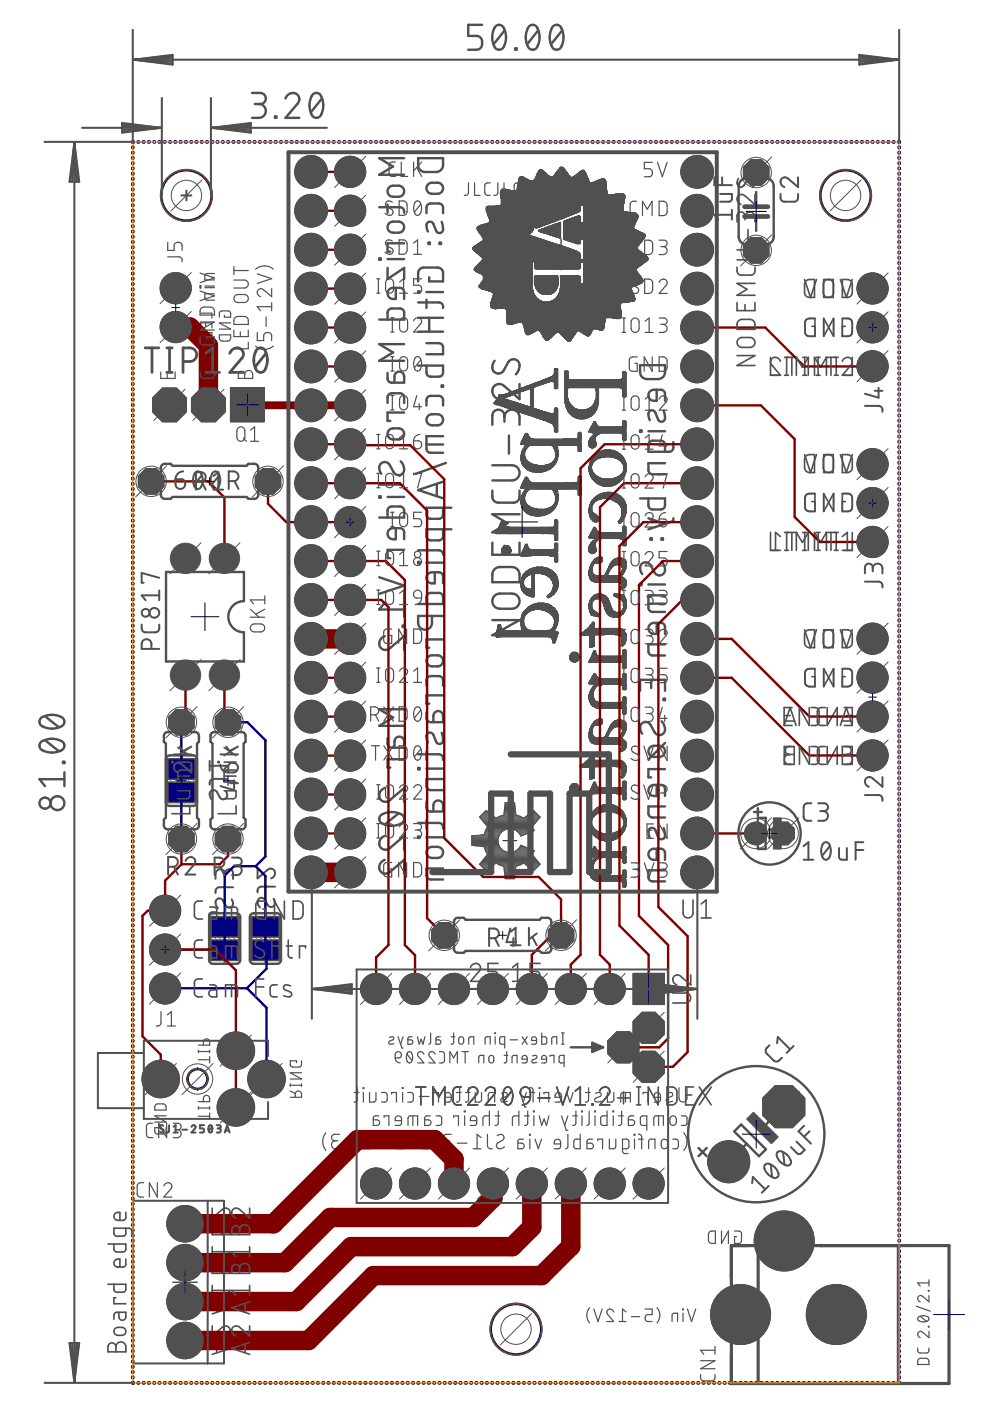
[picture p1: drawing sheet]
<svg xmlns="http://www.w3.org/2000/svg" width="297mm" height="420mm" viewBox="0 0 297 420" stroke-linecap="round" stroke-linejoin="round" font-family="sans-serif">
<path d="M163.5 76.3h9.3M168.2 71.6v9.3M52.6 234.1h3.6M54.4 232.3v3.6M150.7 252.1h4.2M152.8 250v4.2M66.2 281.5h2.3M67.3 280.3v2.3M78.4 281.5h2.3M79.6 280.3v2.3" fill="none" stroke="#000" stroke-width=".3"/>
<g fill="none" stroke="#505050" stroke-width=".49">
<path d="M241.5 84.4l.2-.2a2.86 2.86 0 0 1 2.4-.4v5.4a3 3 0 0 1-2.4-.3l-.4-.6-.1-.6v-2.4zM241.6 96.1l.2-.3a2.89 2.89 0 0 1 2.5-.3v5.4a2.89 2.89 0 0 1-2.5-.4l-.5-1.1v-2.4zM246.9 95.5v5.4l3-5.4v5.4M247.1 84.4l.2-.2a2.88 2.88 0 0 1 2.4-.4v5.4a3.1 3.1 0 0 1-2.4-.3l-.5-1.2v-2.7zM251.9 83.8l1.8 5.4 1.8-5.4M252.5 95.5h2l.5 .3 .4 .6v3.5l-.6 .9-2.3 .1v-3h.9M233.9 108.4a1.47 1.47 0 0 0-2.1-1.2 1.47 1.47 0 0 0-.4 2.4l2.5 2.9h-3M235.9 107.2h2.9M237.3 107.2v5.3M240.6 112.5h1.2M240.6 107.2h1.2M241.2 107.2v5.3"/>
<path d="M244.1 112.5v-5.3l1.8 3 1.8-3v5.3M250.1 112.5h1.1M250.1 107.2h1.1M250.7 107.2v5.3M255.5 107.2v5.3h-2.4M241.5 136.9l.2-.2a2.86 2.86 0 0 1 2.4-.4v5.4a3 3 0 0 1-2.4-.3l-.5-1.2v-2.4zM247.1 136.9l.2-.2a2.88 2.88 0 0 1 2.4-.4v5.4a3.1 3.1 0 0 1-2.4-.3l-.5-1.2v-2.7zM251.9 136.3l1.8 5.4 1.8-5.4M235.9 159.7h2.9M237.3 159.7v5.4M240.6 159.7h1.2M241.2 159.7v5.4"/>
<path d="M241.6 148.6l.2-.3a3.2 3.2 0 0 1 2.5-.3v5.4a2.89 2.89 0 0 1-2.5-.3l-.5-1.2v-2.4zM246.9 148v5.4l3-5.4v5.4M250.1 159.7h1.1M250.7 159.7v5.4M252.5 148h2l.8 .7 .1 3.8-.6 .8-2.3 .1v-3h.9M255.5 159.7v5.4h-2.4M230.9 165.1h3M233.9 160.9l-1.4-1.2v5.4M240.6 165.1h1.2M244.1 165.1v-5.4l1.8 3 1.8-3v5.4M250.1 165.1h1.1M241.5 189.4l.2-.2a2.79 2.79 0 0 1 2.4-.3v5.3a2.79 2.79 0 0 1-2.4-.3l-.5-1.2v-2.3z"/>
<path d="M247.1 189.4l.2-.2a2.81 2.81 0 0 1 2.4-.3v5.3a2.81 2.81 0 0 1-2.4-.3l-.5-1.2v-2.7zM251.9 188.9l1.8 5.3 1.8-5.3M235 217.6l1.8-5.4 1.8 5.4M235.5 216.2h2.7M241.8 200.9a3.2 3.2 0 0 1 2.5-.4v5.4a2.97 2.97 0 0 1-2.5-.3l-.5-1.2v-2.7zM243.1 212.2l1.7 .1 .5 .4 .2 .7v3l-.2 .7-.7 .5h-1.5M246.9 200.5v5.4l3-5.4v5.4M247.9 212.2v5.4l3-5.4v5.4M252.5 200.5l2 .1 .8 .6 .1 3.8-.6 .8-2.3 .1v-3h.9M253.1 212.2h2.4v5.4h-2.4M253.7 214.6h1.8M235.8 224.2l.5-.3h1.8v5.3a2.79 2.79 0 0 1-2.5-.3 1.48 1.48 0 0 1-.4-1.6 1.48 1.48 0 0 1 1.4-1 1.2 1.2 0 0 1-1.1-.8 1.2 1.2 0 0 1 .3-1.3z"/>
<path d="M236.6 226.3h1.5M243.1 223.9l1.7 .1 .5 .3 .2 .8-.1 3.5-.8 .6h-1.5M247.9 223.9v5.3l3-5.3v5.3M253.1 223.9h2.4v5.3h-2.4M253.7 226.3h1.8M63.6 362.3v3l3-2.5a1.48 1.48 0 0 1 2.3 .4 1.48 1.48 0 0 1-1.1 2.1M63.6 373.9v3M63.6 375.4h5.4l-1.2 1.5M63.9 367.9a1.48 1.48 0 0 1 1.7-.5 1.48 1.48 0 0 1 1 1.4 1.2 1.2 0 0 1 1.2-1.2 1.2 1.2 0 0 1 1.2 1.2v1.5h-5.4a2.86 2.86 0 0 1 .3-2.4zM64.2 379.2a1.49 1.49 0 0 1 1.5-.1 1.49 1.49 0 0 1 .9 1.3 1.2 1.2 0 0 1 1.2-1.2 1.2 1.2 0 0 1 1.2 1.2v1.5h-5.4a2.86 2.86 0 0 1 .3-2.4zM66.6 368.8v1.5M63.6 397.6v3l3-2.5a1.48 1.48 0 0 1 2.3 .4 1.48 1.48 0 0 1-1.1 2.1"/>
<path d="M63.6 385.5v3M63.6 390.4l5.4 1.8-5.4 1.8M63.6 387h5.4l-1.2 1.5M65 390.9v2.7M66.6 380.4v1.5M63.6 402.6l5.4 1.8-5.4 1.8M65 403v2.7"/>
</g>
<g fill="none" stroke="#505050" stroke-width=".72">
<path d="M116.6 56.2l.2-.2a3.5 3.5 0 0 1 2.7-.3 1.66 1.66 0 0 1 1.6 1.7 1.66 1.66 0 0 1-1.6 1.6 3.5 3.5 0 0 1-2.7-.3 1.65 1.65 0 0 1-.2-2.5zM121.1 47.4h-7.4l4.1 2.5-4.1 2.5h7.4M125.3 47.4h7.5v2.1a2.08 2.08 0 0 1-2.1 2.1h-3.3a2.08 2.08 0 0 1-2.1-2.1zM128.2 55.4l.3-.3a3.2 3.2 0 0 1 2.6-.3 1.66 1.66 0 0 1 1.7 1.7 1.66 1.66 0 0 1-1.7 1.6 3.5 3.5 0 0 1-2.6-.3 1.66 1.66 0 0 1-.3-2.4zM113.7 62.1h6.2a1.32 1.32 0 0 1 1.2 1.7M113.7 77.5h.4v.4h-.4zM116.2 61.3v2.5M116.2 77.7h4.9M116.6 67l.2-.2a3.5 3.5 0 0 1 2.7-.3 1.66 1.66 0 0 1 1.6 1.6 1.66 1.66 0 0 1-1.6 1.7 3.5 3.5 0 0 1-2.7-.3 1.65 1.65 0 0 1-.2-2.5zM121.1 73h-4.9v2.5h.8M127.8 63.9l.2-2.2 .5-.5 .6-.2h2.5l.7 .3 .5 .7v1.9M128.4 72.8h.5v.4h-.5z"/>
<path d="M131.8 72.8h.4v.4h-.4zM132.4 66.5l.3 1.1a1.46 1.46 0 0 1-.9 2.3l-.9-.4-1-2.4a1.11 1.11 0 0 0-1.5-.5 1.11 1.11 0 0 0-.5 1.5l.3 1.3M113.7 95.8h7.4l-.1-2.6-.6-.6-.5-.1-3 .1-.7 .9v2.3M116.2 80.3v3.4l4.9-3.4v3.4M118.6 86.3v3.4a1.75 1.75 0 0 1-2.3-1.1 1.75 1.75 0 0 1 1.2-2.2h2.7l.5 .2 .4 .7v2.4M125.3 90.7h6.3a1.32 1.32 0 0 1 1.2 1.7M125.3 87.4h.5v.4h-.5zM125.3 95.3h7.5M125.3 99.5h7.5M127.8 89.9v2.5M127.8 87.6h5M128.7 83.1v1.3h4.1v-2.5a1.66 1.66 0 0 0-1.7-1.7h-4.1l-1 .4-.6 .9-.1 2.9"/>
<path d="M128.7 95.3v4.2M116.2 111.8v2l.4 .7 .5 .2 4 .1v-1.9a1.45 1.45 0 0 0-1.4-1.5 1.45 1.45 0 0 0-1.5 1.5v1.9M121.1 103.2h-7.4l4.1 2.5-4.1 2.5h7.4M125.3 109.6h7.5l-.1 2.7-.9 .6-3.3-.1-.6-.8-.1-2.4M127.8 102.9l4 .1 .7 .4 .3 .8v2h-5M132.4 115.6h.4v.4h-.4zM191.9 109.5h7.4v2.1a2.08 2.08 0 0 1-2 2.1h-3.4a2.08 2.08 0 0 1-2-2.1zM196.8 116.9v3.3a1.75 1.75 0 0 1-2.3-1 1.75 1.75 0 0 1 1.2-2.3h2.4l.8 .3 .4 .7v2.3M116.2 120.8l.1-2.2 .6-.5 .5-.2h2.5l.8 .3 .4 .7v1.9M116.6 129l.2-.2a3.5 3.5 0 0 1 2.7-.3 1.66 1.66 0 0 1 1.6 1.6 1.66 1.66 0 0 1-1.6 1.7 3.5 3.5 0 0 1-2.7-.3 1.65 1.65 0 0 1-.2-2.5zM120.1 138.3a2.42 2.42 0 0 1 0 4.1l-.6 .1-1-.3-1.7-2.8a1.73 1.73 0 0 0-2.4-.6 1.73 1.73 0 0 0-.6 2.4l.5 .9M121.1 123.7h-4.9v2.5h.8"/>
<path d="M127.8 121.6l.2-2.2 .5-.5 .6-.2h2.5l.7 .3 .5 .7v1.9M127.8 133.3h5M128.2 124.8l.3-.3a3.5 3.5 0 0 1 2.6-.3 1.66 1.66 0 0 1 1.7 1.7 1.66 1.66 0 0 1-1.7 1.7 3.5 3.5 0 0 1-2.6-.4 1.66 1.66 0 0 1-.3-2.4zM132.8 130.8h-5v3.8l.5 .9 .8 .3h3.7M133.6 138.8l-9.1 3.4M191.9 129.1h.4v.4h-.4zM194.4 129.3h4.9M198.9 123.1l.4 1.7a1.14 1.14 0 0 1-.5 1.6 1.14 1.14 0 0 1-1.5-.6l-.9-2.1a1.12 1.12 0 0 0-1.4-.6 1.12 1.12 0 0 0-.6 1.5l.4 1.4M199.3 138.9h-4.9v2.4l.4 .7 .8 .2h3.7M201.8 132.6l-.1 2.2-.3 .4-.8 .3h-6.2l.1-2.6 .3-.5 .8-.2 3 .1 .7 .8v2.4M113.7 145.3l6.5 .1 .7 .4 .2 .8M113.7 155.2h7.4l-.1-2.6-.3-.4-.8-.3-3 .1-.7 .9v2.3"/>
<path d="M113.7 148.8h.4v.4h-.4zM116.2 149h4.9M118.6 158.4v3.3a1.75 1.75 0 0 1-2.3-1 1.75 1.75 0 0 1 1.2-2.3h2.4l.8 .3 .4 .9v2.1M130.9 145.1v3.7M132.8 152.3v2.3l-.7 .9-3 .1-.8-.3-.3-.4-.2-2.6h7.5M132.8 158.7v2.4l-.7 .8-3 .2-.6-.2-.5-.5-.2-2.7h7.5M132.8 144.5l-7.5 2.5 7.5 2.4M191.9 149.5h7.4l-.1 2.6-.3 .4-.8 .3-3-.1-.7-.9v-2.3M194.4 155.4l4.9 1.7M201.8 155.4v.9l-7.4 2.4M113.7 173.1l7.4 2.5-7.4 2.5M121.1 164.9h-4.9v2.5h.8"/>
<path d="M125.3 165l6.5 .1 .7 .4 .3 .8M125.3 168.5h.5v.5h-.5zM127.8 168.7h5M130.3 171.6v3.3a1.76 1.76 0 0 1-2.3-.8 1.76 1.76 0 0 1 .8-2.3l2.8-.2 .7 .3 .5 .7v2.3M191.9 175.1h.4v.4h-.4zM194.4 175.3h4.9M195 161.4h.4v.4h-.4zM198.3 168.4a2.42 2.42 0 0 1 0 4l-.6 .2-1-.3-1.7-2.8a1.73 1.73 0 0 0-2.4-.6 1.73 1.73 0 0 0-.6 2.4l.5 .8M198.3 161.4h.4v.4h-.4zM199.3 178.5h-4.9v3.8l.2 .7 .7 .5h4M115.3 190.8a2.07 2.07 0 0 0-1.6 2.5 2.07 2.07 0 0 0 2.6 1.5l4.8-4v4.1M115.3 180.7l-1.6 2.1h7.4"/>
<path d="M120.7 187.6h.4v.4h-.4zM121.1 180.7v4.2M125.3 181.1h7.5l-.1-2.6-.9-.7-3.3 .1-.6 .9-.1 2.3M128.2 197.1l.3-.3a3.2 3.2 0 0 1 2.6-.3 1.65 1.65 0 0 1 1.7 1.7 1.65 1.65 0 0 1-1.7 1.6 3.2 3.2 0 0 1-2.6-.3 1.63 1.63 0 0 1-.3-2.4zM129.5 184.7v2.1a2.07 2.07 0 0 1-2.1 2.1 2.07 2.07 0 0 1-2.1-2.1v-2.1h7.5M132.8 191.8h-5v2.5h.9M194.4 181h4.9M196.8 186.8v3.3a1.75 1.75 0 0 1-2.3-1 1.75 1.75 0 0 1 1.2-2.3h2.4l.8 .3 .4 .7v2.3M199.3 193.3h-4.9v2.3l.4 .7 .8 .3h3.7M121.1 212.7h-7.4l4.1 2.5-4.1 2.5h7.4M127.8 205.7l.2-2.2 .5-.6 .6-.1h2.5l.7 .2 .5 .7v2M127.8 213.7l.2 2.2 .8 .6 4 .1v-1.9a1.45 1.45 0 0 0-1.5-1.4 1.45 1.45 0 0 0-1.4 1.4v1.9"/>
<path d="M132.4 219.8l.3 1.1a1.46 1.46 0 0 1-.9 2.2l-.9-.4-1-2.3a1.11 1.11 0 0 0-1.5-.6 1.11 1.11 0 0 0-.5 1.5l.3 1.4M132.8 208.5h-5v2.5h.9M191.9 207.2v-3.3h7.4v3.3M195.2 203.9v2.5M198.3 216.3a2.42 2.42 0 0 1 0 4l-.6 .2-1-.4-1.7-2.8a1.73 1.73 0 0 0-2.4-.5 1.73 1.73 0 0 0-.6 2.4l.5 .8M198.9 209.5h.4v.5h-.4zM50.1 226.8l.8-.3h7l.9 .5 .3 .7v12.8l-.3 .8-.4 .3-7.5 .1-.5-.1-.6-.6-.1-13.3zM54.4 227.1v2.3M54.4 238.8v2.3M115.3 236.3a2.07 2.07 0 0 0-1.6 2.6 2.07 2.07 0 0 0 2.6 1.4l4.8-4v4.2M116.2 221.3v2l.2 .5 .7 .4h4v-1.8a1.45 1.45 0 0 0-1.4-1.5 1.45 1.45 0 0 0-1.5 1.5v1.8M121.1 227.7h-4.9v2.5h.8"/>
<path d="M125.3 226.2h6.3a1.32 1.32 0 0 1 1.2 1.7M125.3 230.3h.5v.4h-.5zM127.8 225.4v2.5M127.8 230.5h5M132.8 233.6h-5v2.1l.5 1 .8 .3h3.7M194.8 224.2l.2-.2a3.2 3.2 0 0 1 2.7-.3 1.66 1.66 0 0 1 1.6 1.6 1.66 1.66 0 0 1-1.6 1.7 3.5 3.5 0 0 1-2.7-.3 1.66 1.66 0 0 1-.2-2.5zM196.8 235.4v3.3a1.75 1.75 0 0 1-2.3-1 1.75 1.75 0 0 1 1.2-2.3h2.4l.8 .3 .4 .7v2.3M199.3 230.7h-4.9v2.4h.8M199.3 222.8l-4.9 5M114.2 244.5a5.8 5.8 0 0 1 6.6 .2 1.68 1.68 0 0 1-1.3 2.6 5.3 5.3 0 0 1-5.7-1.1l-.1-.9zM115.3 250.7a2.06 2.06 0 0 0-1.6 2.5 2.06 2.06 0 0 0 2.6 1.5l4.8-4v4.1M115.3 257.9a2.07 2.07 0 0 0-1.6 2.5 2.07 2.07 0 0 0 2.6 1.5l4.8-4v4.1"/>
<path d="M119.5 243.9l-4.2 3.3M125.3 246.8h6.3a1.32 1.32 0 0 1 1.2 1.7M125.3 250.9h.5v.4h-.5zM127.8 240.5l.2 2.2 .8 .7h4v-1.9a1.45 1.45 0 0 0-1.5-1.4 1.45 1.45 0 0 0-1.4 1.4v1.9M127.8 246v2.5M127.8 251.1h5M128.2 254.5l.3-.2a3.5 3.5 0 0 1 2.6-.3 1.66 1.66 0 0 1 1.7 1.6 1.66 1.66 0 0 1-1.7 1.7 3.5 3.5 0 0 1-2.6-.3 1.65 1.65 0 0 1-.3-2.5zM196.8 254.6v3.3a1.75 1.75 0 0 1-2.3-1.1 1.75 1.75 0 0 1 1.2-2.2h2.7l.5 .2 .4 .7v2.4M198.9 248.3l.3 1.1a1.46 1.46 0 0 1-.9 2.3l-.9-.5-1-2.3a1.12 1.12 0 0 0-1.4-.5 1.12 1.12 0 0 0-.6 1.4l.4 1.4M199.3 241.9h-4.9v2.3l.4 .7 .8 .3h3.7M62.9 274.3l.9-.4h7l1 .4 .2 .7v12.9l-.2 .7-.4 .3-7.6 .2-.5-.2-.5-.5-.1-13.4zM67.3 274.5v2.3"/>
<path d="M75.1 274.3l1-.4h7l.7 .2 .3 .5 .1 13.3-.1 .5-.5 .5-7.5 .2-.6-.2-.5-.5-.1-13.4zM79.6 274.5v2.3M132.8 260.5h-5v2l.5 1 .8 .3h3.7M199.3 261h-4.9v2.4l.4 .7 .8 .2h3.7M67.3 286.1v2.4M79.6 286.1v2.4M171.1 314.1h9.6M177.5 312.7l3.2 1.4-3.2 1.4zM178.9 313.6h-.9v1l2.7-.5"/>
</g>
<g fill="none" stroke="#505050" stroke-width=".36">
<path d="M60 81.9l4.3 1.4-4.3 1.5M60 86.1h.2v.3h-.2zM60.1 99.7h3.4v1.2l-.7 .7h-2l-.5-.4zM60.1 93.9h3.4v1.5M60.1 98.3v-1.5h3.4v1.5M61.4 86.3h2.9M61.6 96.8v1.2M64.3 88.1h-2.9v1.4l.3 .4 2.6 .1M67.2 94.6v.5h1.9v-1.3l-.7-.6-2.1 .1-.5 .5-.1 1.3M69.1 96.8h-3.4l3.4 1.9h-3.4M65.7 100.4h3.4l-.1 1.4-.8 .5-2-.1-.4-.6zM141.4 250.7v2.8l3.7 .4 1 2.4-2.3 2.9 2 2 2.8-2.4 2.4 1 .4 3.7h2.8l.4-3.7 2.4-1 2.9 2.4 2-2-2.4-2.9 .6-1.2-4-1.6a3.6 3.6 0 0 1-5.5 1.4"/>
<path d="M141.4 253.3h8.1M141.4 253h8M141.4 252.7h7.9M141.4 252.3h7.8M141.4 252h7.8M141.4 251.7h7.9M141.4 251.4h7.9M141.4 251.1h8M141.4 250.8h8.1M142.5 253.6h7.1M143.8 245l2.3 2.9-1 2.4-3.7 .4M143.8 245l2-1.9 2.8 2.3 2.4-1 .4-3.7h2.8l.4 3.7 2.4 1 2.9-2.3 2 1.9"/>
<path d="M143.8 245h4.4M143.9 259h4.5M143.9 259.4h4.1M144 245.3h4.5M144.1 250.4h5.6M144.1 244.7h3.7M144.1 258.7h17.4M144.3 259.7h3.3M144.3 245.7h17.1M144.4 258.4h16.8M144.4 244.4h3M144.5 246h16.6"/>
<path d="M144.6 260h2.6M144.7 258.1h16.3M144.7 244.1h2.3M144.8 246.3h16M144.9 257.8h15.8M145.1 246.6h15.5M145.1 243.8h1.5M145.1 253.9h4.7M145.2 257.4h15.2M145.2 250.1h4.7M145.2 254.3h4.8M145.3 249.8h4.8"/>
<path d="M145.3 246.9h15M145.4 254.6h4.8M145.4 243.4h.8M145.4 249.5h5M145.5 257.1h14.7M145.5 254.9h5.1M145.5 249.2h5.3M145.6 255.2h5.4M145.6 247.2h14.5M145.6 248.8h5.7M145.7 243.1h.1M145.7 256.8h14.2"/>
<path d="M145.7 255.5h6.1M145.8 248.5h7M145.8 247.6h14M145.9 255.8h13.8M146 256.5h13.7M146 248.2h13.7M146 256.2h13.6M146.1 247.9h13.5M148.8 245.3h8.1M149.1 259h7.5M149.2 252.4a3.5 3.5 0 0 0 1.4 2.5M149.4 245h6.9"/>
<path d="M149.7 259.4h6.3M150.1 244.7h5.4M150.6 259.7h4.4M150.7 249.2a3.6 3.6 0 0 0-1.5 3.2M151 244.4h3.6M151.1 260h3.5M151.1 244.1h3.5M151.1 243.8h3.4M151.2 243.4h3.3M151.2 243.1h3.3M151.2 242.8h3.2M151.2 242.5h3.2"/>
<path d="M151.3 242.1h3.1M151.3 241.8h3M151.3 241.5h3M151.4 241.2h2.9M151.4 240.9h2.8M152.8 248.5a3.6 3.6 0 0 1 3 1.6M152.8 248.5l-1.4 .3-.7 .4M152.9 248.5h6.9M153.9 255.5h6M154.3 248.8h5.7M154.6 255.2h5.5M154.9 249.2h5"/>
<path d="M155.1 254.9h4.5M155.3 249.5h3.9M155.4 254.6h3.4M155.6 249.8h2.8M155.7 254.3h2.3M155.8 250.1h1.8M155.9 253.9h1.3M156 250.4h.9M156.1 253.6h.4M157.1 245.3h4.5M157.3 259h4.5M157.5 245h4.4"/>
<path d="M157.7 259.4h4M157.9 244.7h3.6M158.1 259.7h3.3M158.3 244.4h2.9M158.5 260h2.6M158.6 244.1h2.3M159 243.8h1.6M159.4 243.4h.9M159.8 243.1h.2M161.9 245l-2.4 2.9 .6 1.2-4 1.6-.3-.6M144.9 260.3h1.9M145.2 260.6h1.2"/>
<path d="M145.5 260.9h.5M151.1 260.3h3.4M151.1 260.6h3.4M151.2 260.9h3.3M151.2 261.3h3.3M151.2 261.6h3.2M151.3 261.9h3.1M151.3 262.2h3M151.3 262.5h3M151.4 262.8h2.9M151.4 263.2h2.9M158.9 260.3h1.8"/>
<path d="M159.2 260.6h1.2M159.6 260.9h.5M59.5 313.4h3.3v-.9a.94 .94 0 0 0-.9-1 .94 .94 0 0 0-.9 1v.9M59.5 317.8h3.3M59.5 315.3h3.3M59.5 315v.7M62.8 315v.7M62.8 316.9v1.8M90.4 318.1l-.1 1.4-.4 .5h-2.1l-.8-.5v-1.4h1.9v.6M116.7 311.1a.7 .7 0 0 1 .9-.3 .7 .7 0 0 1 .4 .8l-1.2 .6a.48 .48 0 0 0-.3 .6 .48 .48 0 0 0 .5 .4l1-.2M118.4 317.3l.6 1.1 1 .4M118.8 315.6a.95 .95 0 0 1 1.4 .3 .95 .95 0 0 1-.6 1.4h-1.2l.1-1.2z"/>
<path d="M119.3 310.9l1.2 3.4h.3M120.8 310.9l-.7 2.3M122 316.1l1.5 1.9M122.2 315.7a.79 .79 0 0 1 .9-.2 .79 .79 0 0 1 .4 .8 1.94 1.94 0 0 1-.8 2.5 2.06 2.06 0 0 1-.5-3.1zM123.6 310.9h-1l-.3 .4v1.9h.8a.66 .66 0 0 0 .7-.7 .66 .66 0 0 0-.7-.7h-.8M125.1 310.9l.6 2.3 .5-1.5 .6 1.5 .6-2.3M127 316.1a.93 .93 0 0 0-1.3-.7 .93 .93 0 0 0-.3 1.5l1.6 1.9h-1.8M129.1 309.8v3l-.6 .4M130.4 316.1a.93 .93 0 0 0-1.3-.7 .93 .93 0 0 0-.3 1.5l1.6 1.9h-1.9M131.7 315.4l1.2 .1 .3 .6-.1 2.4-.4 .2-1 .1M132 310.9h-1l-.3 .4v1.9h.8a.66 .66 0 0 0 .7-.7 .66 .66 0 0 0-.7-.7h-.8M134.8 318.8v-3.4l1.2 1.9 1.1-1.9v3.4"/>
<path d="M135.2 310.9h1.2M136 309.8v3l-.4 .3-.4 .1M137.8 311l.7-.1 .3 .3 .2 1.2a.75 .75 0 0 1-.8 .8 .75 .75 0 0 1-.7-.8v-1zM138.5 315.4h1.9M139.4 315.4v3.4M140.5 313.2v-1.9l.6-.4h.9v2.3M143.5 318.8v-1.9l.6-.4h.9v2.3M145.4 313.2l.1-1.9 .5-.4h.9v2.3M146.8 316.7l.5-.2 .6 .3 .1 1.2a.75 .75 0 0 1-.7 .8 .75 .75 0 0 1-.8-.8l.1-1zM148.3 309.8l.2 .2zM148.4 310.9v2.3M151.1 316.5h1.1"/>
<path d="M151.3 313.2l-1.1-.1-.4-.3v-1.5l.4-.4h1.1v3.4M151.9 315.4l-.1 3-.2 .3-.5 .1M152.9 311.8h2.3M153.5 318.8v-1.9l.5-.4h1v2.3M156.5 310.9l1.5 2.3M158 317.6h-1.5a.8 .8 0 0 1 .5-1.1 .8 .8 0 0 1 1 .8v.9l-.2 .5-1.3 .1M158 310.9l-1.5 2.3M159.6 316.7a.72 .72 0 0 1 .8-.2 .72 .72 0 0 1 .5 .7l-1.2 .6a.48 .48 0 0 0-.3 .6 .48 .48 0 0 0 .5 .4l1-.2M160.8 312h-1.5a.79 .79 0 0 1 .5-1.1 .79 .79 0 0 1 1 .8v1.1l-.2 .3-1.3 .1M162.4 309.8v3.4l1.2-.1 .3-.5-.1-1.5-.3-.2h-1.1M163.8 317.6h-1.5a.79 .79 0 0 1 .5-1.1 .79 .79 0 0 1 1 .8l-.1 1.2-.3 .2-1.1 .1M164.9 316.9v-.4h1.2v2.3"/>
<path d="M165.4 313.2v-1.9l.5-.4h1v2.3M168.3 313.2h.8M168.3 309.8h.8M168.7 309.8v3.4M169.1 318.8l-1.1-.1-.3-.2-.1-1.4 .2-.5 1.3-.1v3.4M46.7 331.3l.6-.3 2 .2 .4 .5 .1 1.2h-3.4v-1.2zM49.8 338.2l-.1 1.4-.4 .4-2.2 .1-.6-.3-.1-1.6h1.9v.6M49.8 334.6h-3.4l3.4 1.9h-3.4M59.5 330.4h3.3v-1a.94 .94 0 0 0-.9-.9 .94 .94 0 0 0-.9 .9v1M59.5 331.9v.8M59.5 334.8h3.3M59.5 332.3h3.3"/>
<path d="M62.8 331.9v.8M62.8 333.8v1.9M87 329.1h3.4v-1a.94 .94 0 0 0-1-.9 .94 .94 0 0 0-.9 .9v1M87 327.2l1.5 .7M87 325.5h3.4M87 325.1v.7M90.4 325.1v.7M90.4 321.7h-3.4l3.4 1.9h-3.4M97.7 339.7a4.1 4.1 0 0 0 0 5.3M106.2 327.6h1.4M107.1 326.2v3.8l-.3 .4-.6 .1M108.8 326.2h.3v.2h-.3z"/>
<path d="M108.9 327.6v2.9M110.8 327.6v2.9h1.2l.6-.3 .1-2.6M113.6 334.6l-1.2 .1-.5 .4v2.4h1.1a.85 .85 0 0 0 .8-.8 .85 .85 0 0 0-.8-.9h-1.1M114.4 327.6l1.1 .1 .6 .7-.2 1.8-.6 .3h-.9M115.1 335.1v-.5h1.5v2.9M117.4 328.1v-.5h1.4v2.9M120.4 336.1h-2a1 1 0 0 1 .7-1.4 1 1 0 0 1 1.3 .9l-.2 1.6-.6 .3h-1.2M120.6 326.2h.2v.2h-.2zM120.7 327.6v2.9M122.2 327.6l1.2 .1 .5 .7-.1 1.8-.4 .3h-1.2M122.3 337.5v-2.4l.7-.5h2.2v2.9M123.7 334.6v2.9"/>
<path d="M125.7 328.8h2.9M129 334.6l-1.2 .1-.5 .4v2.4h1.1a.85 .85 0 0 0 .8-.8 .85 .85 0 0 0-.8-.9h-1.1M130 328.1v-.5h1.4v2.9M130.7 334.6l1.2 .1 .5 .7-.1 1.8-.4 .3h-1.2M135.2 329.1h-1.9a1 1 0 0 1 .7-1.4 1 1 0 0 1 1.2 .9l-.1 1.6-.6 .3h-1.2M136 335.1v-.5h1.4v2.9M136.8 327.6h1.5M137.8 326.2l-.1 3.8-.2 .4-.7 .1M139.2 333.2h.2v.2h-.2zM139.3 334.6v2.9M139.5 327.6h1.4M140.4 326.2v3.8l-.3 .4-.6 .1"/>
<path d="M142.4 327.6v2.9h1.2l.6-.3 .1-2.6M142.9 336.1h-1.9a1 1 0 0 1 .6-1.4 1 1 0 0 1 1.3 .9l-.1 1.6-.6 .3h-1.2M146.7 334.6l-1.4 .1-.4 .2-.1 2.6M146.7 333.2v4.3M148.3 327.6l-1.5 .1-.3 .2-.2 2.6M148.3 326.2v4.3M148.4 334.6h1.4M149.4 333.2l-.1 3.8-.4 .5h-.5M150.4 327.9l.3-.2a.78 .78 0 0 1 1-.1 .78 .78 0 0 1 .3 .9l-1.5 .8a.63 .63 0 0 0-.4 .7 .63 .63 0 0 0 .6 .5l1.3-.2M155.5 334.6l-1.4 .1-.4 .2-.1 2.6M155.5 333.2v4.3M155.9 327.6l1.4 4.4h.5"/>
<path d="M157.2 334.6h1.5M157.8 327.6l-1 2.9M158.2 333.2v3.8l-.5 .5h-.5M158.8 326.2h.5l.5 .5v3.8M158.8 327.6h1.5M159.9 333.2h.2v.2h-.2zM160 334.6v2.9M161.6 326.2h.2v.2h-.2zM161.6 334.6l.8 2.9 .7-1.9 .7 1.9 .7-2.9M161.7 327.6v2.9M163 328.1v-.5h1.5v2.9M168.3 329.1h-1.9a1.01 1.01 0 0 1 .6-1.4 1.01 1.01 0 0 1 1.3 .9l-.2 1.6-.5 .3h-1.2"/>
<path d="M168.3 334.6l1.4 4.4h.5M169.9 327.6l.9 2.9 1-2.9M170.2 334.6l-1 2.9M171.6 334.6h1.5M172.6 333.2v3.8l-.3 .4-.7 .1M174.3 333.2h.3v.2h-.3zM174.4 334.6v2.9M175.5 327.6h1.4M176.4 326.2v3.8l-.3 .4-.6 .1M176.6 333.2v3.8l-.7 .5M178.2 333.2h.3v.2h-.3zM178.4 334.6v2.9"/>
<path d="M178.5 327.9l.4-.2a.78 .78 0 0 1 .9-.1 .78 .78 0 0 1 .3 .9l-1.5 .8a.63 .63 0 0 0-.3 .7 .63 .63 0 0 0 .6 .5l1.3-.2M181.9 333.2v4.3h-1.4l-.4-.5v-1.9l.4-.4 1.4-.1M182.1 327.6v2.9h1.2l.5-.3 .2-2.6M183.7 333.2h.2v.2h-.2zM183.8 334.6v2.9M185.4 334.6h1.4M186.1 330.5v-2.4l.7-.5h2.1v2.9M186.3 333.2v3.8l-.3 .4-.6 .1M187.5 327.6v2.9M190 334.6l-1.2 .1-.4 .4-.1 2.4h1.1a.85 .85 0 0 0 .9-.8 .85 .85 0 0 0-.9-.9h-1.1M192.7 328.1v-.5h1.5v2.9M193.9 337.5h-1.2l-.6-.3-.2-1.8 .3-.6 1.7-.2v4.4"/>
<path d="M196 337.5v-2.4l.7-.5h2.1v2.9M197.4 334.6v2.9M198 329.1h-1.9a1 1 0 0 1 .6-1.4 1 1 0 0 1 1.3 .9l-.2 1.6-.5 .3h-1.2M199.9 327.9l.4-.2a.76 .76 0 0 1 1 0 .76 .76 0 0 1 .1 1l-1.3 .6a.63 .63 0 0 0-.4 .7 .63 .63 0 0 0 .6 .5l1.3-.2M200.9 335.1a.97 .97 0 0 1 1.1-.4 .97 .97 0 0 1 .7 .9 1.7 1.7 0 0 1-.3 1.7 .96 .96 0 0 1-1.1 .1 .96 .96 0 0 1-.5-.9zM203.5 326.2v3.1a1.21 1.21 0 0 0 1.2 1.2 1.21 1.21 0 0 0 1.2-1.2v-3.1M204.2 334.6l1.2 .1 .5 .7-.1 1.8-.6 .3h-1M205 339.7a4.1 4.1 0 0 1 0 5.3M100.6 342.1a1.2 1.2 0 0 0-1.2 1.2 1.2 1.2 0 0 0 1.2 1.2h1.1M101.7 340.2h-1.4a.96 .96 0 0 0-.9 1 .96 .96 0 0 0 .9 .9h1M103.6 342.8h2.9M110.7 341.2a1.18 1.18 0 0 0-1.7-1 1.18 1.18 0 0 0-.3 1.9l2 2.4h-2.4"/>
<path d="M113.5 342.6l-1 1.9M114.9 342.6h-1.2a1.21 1.21 0 0 1-1.2-1.2 1.21 1.21 0 0 1 1.2-1.2h1.2v4.3M119.2 340.2v4.3h1.4l.5-.5v-1.9l-.5-.4-1.4-.1M123 344.5v-2.4l.7-.5h1.2v2.9M128.6 341.6l-1.2 .1-.4 .4-.1 2.4h1.1a.84 .84 0 0 0 .8-.8 .84 .84 0 0 0-.8-.9h-1.1M134 342.1a1.2 1.2 0 0 0-1.2 1.2 1.2 1.2 0 0 0 1.2 1.2h1.2M135.2 340.2h-1.4a.96 .96 0 0 0-1 1 .96 .96 0 0 0 1 .9h.9M137.1 342.8h2.9M141.8 344.5h2.4M144.2 341.2l-1.2-1v4.3M146.1 340.2l.1 3.6 .4 .6 1 .1M149 340.6a1.09 1.09 0 0 1 1.6-.3 1.09 1.09 0 0 1 .2 1.5l-1.5 .9a1.04 1.04 0 0 0-.3 1.5 1.04 1.04 0 0 0 1.5 .2l.7-.5"/>
<path d="M156.9 341.6l-1.2 .1-.4 .4-.1 2.4h1.1a.84 .84 0 0 0 .8-.8 .84 .84 0 0 0-.8-.9h-1.1M158.7 340.2h.2v.2h-.2zM158.8 341.6v2.9M160.4 341.6l.9 2.9 1-2.9M168 343.1h-1.9a1.01 1.01 0 0 1 .7-1.4 1.01 1.01 0 0 1 1.2 .9v1.2l-.3 .6-1.6 .1M170.2 340.2v3.6l-.1 .4-.6 .3M173.9 340.2v4.3l-1.6-.1-.3-.6 .1-1.9 .6-.3h1.2M177.6 341.6l-1.2 .1-.4 .4-.1 2.4h1.1a.84 .84 0 0 0 .9-.8 .84 .84 0 0 0-.9-.9h-1.1M179.2 342.1v-.5h1.4v2.9M182.6 341.6v2.9h1.5l.3-.3 .2-2.6M186.6 344.5h1.4l.4-.3 .1-1.9-.3-.5-1.6-.2v3.6l.5 .7h1.2M190.1 340.2h.2v.2h-.2z"/>
<path d="M190.2 341.6v2.9M191.3 340.2l.7 .1 .3 .4v3.8M191.3 341.6h1.5M194.4 344.5v-2.4l.7-.5h1.2v2.9M198.5 341.9a.96 .96 0 0 1 1-.2 .96 .96 0 0 1 .6 .9v1a.96 .96 0 0 1-1 .9 .96 .96 0 0 1-.9-.9v-1.3zM201.7 341.6l1.1 .1 .5 .6-.1 1.9-.4 .3h-1.1M212.6 369.5a1.82 1.82 0 0 1 1.8-.3v3.7h-1.3l-.6-.5-.2-2.2zM216.3 369.2v3.7l2-3.7v3.7M220.2 369.2h1.5l.4 .3 .1 2.6-.4 .7-1.6 .1v-2.1h.6M176.7 392.2a3.6 3.6 0 0 0 0 4.5M178 392.6l1.2 3.7 1.3-3.7M183.9 393.4a1.02 1.02 0 0 0-1.4-.8 1.02 1.02 0 0 0-.3 1.7l1.7 2h-2"/>
<path d="M185.5 396.3h2.1M187.6 393.4l-1-.8v3.7M189.3 394.9h2.4M193.4 392.6h2.1v1.7h-1.3a1.06 1.06 0 0 0-.8 1 1.06 1.06 0 0 0 .8 1h1.3M196.9 392.2a3.5 3.5 0 0 1 0 4.5M201.4 396.3l.1-2 .6-.5h1v2.5M204.6 392.6l.2 .2zM204.7 393.8v2.5M206.1 392.6l1.2 3.7 1.2-3.7"/>
</g>
<path d="M62.8 228.2v2.9M62.8 229.7h5.3l-1.2 1.4M67.6 237.2a1.35 1.35 0 0 1 .4 1.8 1.35 1.35 0 0 1-1.7 .6l-1.3-2.1a1.23 1.23 0 0 0-1.7-.3 1.23 1.23 0 0 0-.3 1.7l.6 1M68.1 233.6h-4.1a1.32 1.32 0 0 0-1.2 1.8M67.5 262.1a1.46 1.46 0 0 0-1.4-1.4 1.46 1.46 0 0 0-1.5 1.4v1.5M67.5 263a2.26 2.26 0 0 1 .3-1.9 1.16 1.16 0 0 1 1.3-.3 1.16 1.16 0 0 1 .7 1.1v1.7M69.4 269.7a1.35 1.35 0 0 1 .4 1.8 1.35 1.35 0 0 1-1.7 .6l-1.3-2.1a1.23 1.23 0 0 0-1.7-.4 1.23 1.23 0 0 0-.4 1.8l.6 1M69.8 266.1h-4a1.32 1.32 0 0 0-1.2 1.7M77.2 260.5v2.9l2.9-2.5a1.42 1.42 0 0 1 2.2 .3 1.42 1.42 0 0 1-.7 2.1l-.3 .1M82 269.5a1.35 1.35 0 0 1 .4 1.8 1.35 1.35 0 0 1-1.7 .6l-1.3-2.1a1.23 1.23 0 0 0-1.7-.3 1.23 1.23 0 0 0-.4 1.7l.6 1M82.4 265.9h-4a1.32 1.32 0 0 0-1.2 1.8" fill="none" stroke="#505050" stroke-width=".59"/>
<g fill="#505050" stroke="#505050" stroke-width=".3">
<path d="M77.2 277.7a3.5 3.5 0 0 1 3.8-.6 3.5 3.5 0 0 1 2.1 3.2h-7l.2-1.3z" fill-rule="evenodd"/>
<path d="M76.1 282.6h7a3.5 3.5 0 0 1-3.5 3.6 3.5 3.5 0 0 1-3.5-3.6z" fill-rule="evenodd"/>
<path d="M63.8 282.6h7a3.5 3.5 0 0 1-3.5 3.6 3.5 3.5 0 0 1-3.5-3.6z" fill-rule="evenodd"/>
<path d="M65 277.7a3.5 3.5 0 0 1 3.8-.6 3.5 3.5 0 0 1 2 3.2h-7l.3-1.3z" fill-rule="evenodd"/>
<path d="M50.9 235.3h7a3.5 3.5 0 0 1-3.5 3.5 3.5 3.5 0 0 1-3.5-3.5z" fill-rule="evenodd"/>
<path d="M52 230.4a3.5 3.5 0 0 1 3.8-.7 3.5 3.5 0 0 1 2.1 3.3h-7l.2-1.3z" fill-rule="evenodd"/>
<circle cx="253.4" cy="58.6" r="7.8"/>
<circle cx="55.9" cy="58.6" r="7.8"/>
<circle cx="154.7" cy="398.6" r="7.8"/>
<circle cx="209" cy="261.6" r="4.9"/>
<circle cx="209" cy="250" r="4.9"/>
<circle cx="209" cy="238.3" r="4.9"/>
<circle cx="209" cy="226.6" r="4.9"/>
<circle cx="209" cy="214.9" r="4.9"/>
<circle cx="209" cy="203.3" r="4.9"/>
<circle cx="209" cy="191.6" r="4.9"/>
<circle cx="209" cy="179.9" r="4.9"/>
<circle cx="209" cy="168.3" r="4.9"/>
<circle cx="209" cy="156.6" r="4.9"/>
<circle cx="209" cy="144.9" r="4.9"/>
<circle cx="209" cy="133.2" r="4.9"/>
<circle cx="209" cy="121.6" r="4.9"/>
<circle cx="209" cy="109.9" r="4.9"/>
<circle cx="209" cy="98.2" r="4.9"/>
<circle cx="209" cy="86.6" r="4.9"/>
<circle cx="209" cy="74.9" r="4.9"/>
<circle cx="209" cy="63.2" r="4.9"/>
<circle cx="209" cy="51.5" r="4.9"/>
<circle cx="93.2" cy="261.6" r="4.9"/>
<circle cx="93.2" cy="250" r="4.9"/>
<circle cx="93.2" cy="238.3" r="4.9"/>
<circle cx="93.2" cy="226.6" r="4.9"/>
<circle cx="93.2" cy="214.9" r="4.9"/>
<circle cx="93.2" cy="203.3" r="4.9"/>
<circle cx="93.2" cy="191.6" r="4.9"/>
<circle cx="93.2" cy="179.9" r="4.9"/>
<circle cx="93.2" cy="168.3" r="4.9"/>
<circle cx="93.2" cy="156.6" r="4.9"/>
<circle cx="93.2" cy="144.9" r="4.9"/>
<circle cx="93.2" cy="133.2" r="4.9"/>
<circle cx="93.2" cy="121.6" r="4.9"/>
<circle cx="93.2" cy="109.9" r="4.9"/>
<circle cx="93.2" cy="98.2" r="4.9"/>
<circle cx="93.2" cy="86.6" r="4.9"/>
<circle cx="93.2" cy="74.9" r="4.9"/>
<circle cx="93.2" cy="63.2" r="4.9"/>
<circle cx="93.2" cy="51.5" r="4.9"/>
<circle cx="182.8" cy="296.6" r="4.7"/>
<circle cx="171.1" cy="296.6" r="4.7"/>
<circle cx="159.4" cy="296.6" r="4.7"/>
<circle cx="147.7" cy="296.6" r="4.7"/>
<circle cx="136.1" cy="296.6" r="4.7"/>
<circle cx="124.4" cy="296.6" r="4.7"/>
<circle cx="112.7" cy="296.6" r="4.7"/>
<circle cx="112.7" cy="354.9" r="4.7"/>
<circle cx="124.4" cy="354.9" r="4.7"/>
<circle cx="136.1" cy="354.9" r="4.7"/>
<circle cx="147.7" cy="354.9" r="4.7"/>
<circle cx="159.4" cy="354.9" r="4.7"/>
<circle cx="171.1" cy="354.9" r="4.7"/>
<circle cx="182.8" cy="354.9" r="4.7"/>
<circle cx="194.4" cy="354.9" r="4.7"/>
<circle cx="218.4" cy="348.4" r="6.3"/>
<circle cx="55.5" cy="402" r="5.5"/>
<circle cx="55.5" cy="390.3" r="5.5"/>
<circle cx="55.5" cy="378.7" r="5.5"/>
<circle cx="55.5" cy="367" r="5.5"/>
<circle cx="49.5" cy="296.4" r="4.7"/>
<circle cx="49.5" cy="284.8" r="4.7"/>
<circle cx="49.5" cy="273.1" r="4.7"/>
<circle cx="222" cy="394.2" r="9"/>
<circle cx="250.7" cy="394.2" r="9"/>
<circle cx="235.1" cy="372.2" r="9"/>
<circle cx="261.5" cy="162.5" r="4.7"/>
<circle cx="261.5" cy="150.9" r="4.7"/>
<circle cx="261.5" cy="139.2" r="4.7"/>
<circle cx="261.5" cy="109.9" r="4.7"/>
<circle cx="261.5" cy="98.2" r="4.7"/>
<circle cx="261.5" cy="86.5" r="4.7"/>
<circle cx="261.5" cy="226.6" r="4.7"/>
<circle cx="261.5" cy="214.9" r="4.7"/>
<circle cx="261.5" cy="203.2" r="4.7"/>
<circle cx="261.5" cy="191.5" r="4.7"/>
<circle cx="67.3" cy="167.4" r="4.3"/>
<circle cx="55.6" cy="167.4" r="4.3"/>
<circle cx="55.6" cy="202.5" r="4.3"/>
<circle cx="67.3" cy="202.5" r="4.3"/>
<circle cx="70.7" cy="332.1" r="5.6"/>
<circle cx="70.7" cy="315.1" r="5.6"/>
<circle cx="48.2" cy="323.6" r="5.6"/>
<circle cx="79.9" cy="323.6" r="5.6"/>
<circle cx="59.2" cy="323.6" r="3.2"/>
<circle cx="52.7" cy="86.4" r="4.7"/>
<circle cx="52.7" cy="98.1" r="4.7"/>
<circle cx="226.6" cy="250" r="3.4"/>
<circle cx="104.9" cy="51.5" r="4.7"/>
<circle cx="104.9" cy="63.2" r="4.7"/>
<circle cx="104.9" cy="74.9" r="4.7"/>
<circle cx="104.9" cy="86.6" r="4.7"/>
<circle cx="104.9" cy="98.2" r="4.7"/>
<circle cx="104.9" cy="109.9" r="4.7"/>
<circle cx="104.9" cy="121.6" r="4.7"/>
<circle cx="104.9" cy="133.2" r="4.7"/>
<circle cx="104.9" cy="144.9" r="4.7"/>
<circle cx="104.9" cy="156.6" r="4.7"/>
<circle cx="104.9" cy="168.3" r="4.7"/>
<circle cx="104.9" cy="179.9" r="4.7"/>
<circle cx="104.9" cy="191.6" r="4.7"/>
<circle cx="104.9" cy="203.3" r="4.7"/>
<circle cx="104.9" cy="214.9" r="4.7"/>
<circle cx="104.9" cy="226.6" r="4.7"/>
<circle cx="104.9" cy="238.3" r="4.7"/>
<circle cx="104.9" cy="250" r="4.7"/>
<circle cx="104.9" cy="261.6" r="4.7"/>
</g>
<g fill="#505050" stroke="#505050" stroke-width=".3">
<path d="M194.3 77.5l.1 .3z"/>
<path d="M194.3 77.5v.3z"/>
<path d="M194.2 77.5l.1 .3z"/>
<path d="M194.2 77.5v.3z"/>
<path d="M194.1 77.2l.1 .8z"/>
<path d="M194.1 77.2v.8z"/>
<path d="M194 77.2l.1 .8z"/>
<path d="M194 77v1.2z"/>
<path d="M193.9 77l.1 1.2z"/>
<path d="M193.9 77v1.2z"/>
<path d="M193.8 76.9l.1 1.5z"/>
<path d="M193.8 76.9v1.5z"/>
<path d="M193.7 76.9l.1 1.5z"/>
<path d="M193.7 76.7v1.6z"/>
<path d="M193.6 76.7l.1 1.6z"/>
<path d="M193.6 76.7v1.6z"/>
<path d="M193.6 76.6v1.9z"/>
<path d="M193.5 76.6l.1 1.9z"/>
<path d="M193.5 76.6v1.9z"/>
<path d="M193.4 70.5l.1 .4z"/>
<path d="M193.4 76.4l.1 2.2z"/>
<path d="M193.4 70.5v.4z"/>
<path d="M193.4 76.4v2.2z"/>
<path d="M193.3 70.5l.1 .4z"/>
<path d="M193.3 76.4l.1 2.2z"/>
<path d="M193.3 70.5v.4z"/>
<path d="M193.3 76.4v2.2z"/>
<path d="M193.3 70.3v.9z"/>
<path d="M193.2 70.3l.1 .9z"/>
<path d="M193.2 76.4l.1 2.2z"/>
<path d="M193.2 70.3v.9z"/>
<path d="M193.2 76.4v2.2z"/>
<path d="M193.1 70.3l.1 .9z"/>
<path d="M193.1 76.4l.1 2.2z"/>
<path d="M193.1 70.1v1.2z"/>
<path d="M193.1 76.3v2.5z"/>
<path d="M193 70.1l.1 1.2z"/>
<path d="M193 76.3l.1 2.5z"/>
<path d="M193 70.1v1.2z"/>
<path d="M193 76.3v2.5z"/>
<path d="M193 70v1.6z"/>
<path d="M193 76.2v2.7z"/>
<path d="M192.9 70l.1 1.6z"/>
<path d="M192.9 76.2l.1 2.7z"/>
<path d="M192.9 70v1.6z"/>
<path d="M192.9 76.2v2.7z"/>
<path d="M192.8 70l.1 1.8z"/>
<path d="M192.8 76l.1 3.1z"/>
<path d="M192.8 70v1.8z"/>
<path d="M192.8 76v3.1z"/>
<path d="M192.7 70l.1 1.8z"/>
<path d="M192.7 76l.1 3.1z"/>
<path d="M192.7 69.9v2z"/>
<path d="M192.7 76v3.1z"/>
<path d="M192.7 83.9v.6z"/>
<path d="M192.6 69.9l.1 2z"/>
<path d="M192.6 76l.1 3.1z"/>
<path d="M192.6 83.9l.1 .6z"/>
<path d="M192.6 69.9v2z"/>
<path d="M192.6 76v3.1z"/>
<path d="M192.6 83.9v.6z"/>
<path d="M192.6 69.9v2.3z"/>
<path d="M192.6 75.9v3.3z"/>
<path d="M192.6 83.6v1.2z"/>
<path d="M192.5 69.9l.1 2.3z"/>
<path d="M192.5 75.9l.1 3.3z"/>
<path d="M192.5 83.6l.1 1.2z"/>
<path d="M192.5 69.9v2.3z"/>
<path d="M192.5 75.9v3.3z"/>
<path d="M192.5 83.6v1.2z"/>
<path d="M192.4 69.9l.1 2.3z"/>
<path d="M192.4 75.9l.1 3.3z"/>
<path d="M192.4 83.6l.1 1.2z"/>
<path d="M192.4 69.9v2.3z"/>
<path d="M192.4 75.9v3.3z"/>
<path d="M192.4 83.6v1.2z"/>
<path d="M192.4 69.7v2.7z"/>
<path d="M192.4 75.7v3.7z"/>
<path d="M192.4 83.4v1.5z"/>
<path d="M192.3 69.7l.1 2.7z"/>
<path d="M192.3 75.7l.1 3.7z"/>
<path d="M192.3 83.4l.1 1.5z"/>
<path d="M192.3 69.7v2.7z"/>
<path d="M192.3 75.7v3.7z"/>
<path d="M192.3 83.4v1.5z"/>
<path d="M192.2 69.7l.1 2.8z"/>
<path d="M192.2 75.6l.1 3.9z"/>
<path d="M192.2 83.1l.1 1.8z"/>
<path d="M192.2 69.7v2.8z"/>
<path d="M192.2 75.6v3.9z"/>
<path d="M192.2 83.1v1.8z"/>
<path d="M192.1 69.7l.1 2.8z"/>
<path d="M192.1 75.6l.1 3.9z"/>
<path d="M192.1 83.1l.1 1.8z"/>
<path d="M192.1 69.7v3.1z"/>
<path d="M192.1 75.6v3.9z"/>
<path d="M192.1 83v2z"/>
<path d="M192 69.7l.1 3.1z"/>
<path d="M192 75.6l.1 3.9z"/>
<path d="M192 83l.1 2z"/>
<path d="M192 69.7v3.1z"/>
<path d="M192 75.6v3.9z"/>
<path d="M192 83v2z"/>
<path d="M192 69.6v3.3z"/>
<path d="M192 75.4v4.3z"/>
<path d="M192 82.9v2.1z"/>
<path d="M191.9 69.6l.1 3.3z"/>
<path d="M191.9 75.4l.1 4.3z"/>
<path d="M191.9 82.9l.1 2.1z"/>
<path d="M191.9 69.6v3.3z"/>
<path d="M191.9 75.4v4.3z"/>
<path d="M191.9 82.9v2.1z"/>
<path d="M191.8 69.6l.1 3.5z"/>
<path d="M191.8 75.3l.1 4.5z"/>
<path d="M191.8 82.5l.1 2.7z"/>
<path d="M191.8 69.6v3.5z"/>
<path d="M191.8 75.3v4.5z"/>
<path d="M191.8 82.5v2.7z"/>
<path d="M191.7 69.6l.1 3.5z"/>
<path d="M191.7 75.3l.1 4.5z"/>
<path d="M191.7 82.5l.1 2.7z"/>
<path d="M191.7 69.6v3.5z"/>
<path d="M191.7 75.3v4.5z"/>
<path d="M191.7 82.5v2.7z"/>
<path d="M191.7 69.4v3.8z"/>
<path d="M191.7 75.1v4.7z"/>
<path d="M191.7 82.4v2.8z"/>
<path d="M191.6 69.4l.1 3.8z"/>
<path d="M191.6 75.1l.1 4.7z"/>
<path d="M191.6 82.4l.1 2.8z"/>
<path d="M191.6 69.4v3.8z"/>
<path d="M191.6 75.1v4.7z"/>
<path d="M191.6 82.4v2.8z"/>
<path d="M191.5 69.4l.1 3.8z"/>
<path d="M191.5 75.1l.1 4.7z"/>
<path d="M191.5 82.4l.1 2.8z"/>
<path d="M191.5 69.4v4.1z"/>
<path d="M191.5 75.1v4.8z"/>
<path d="M191.5 82.3v2.9z"/>
<path d="M191.4 69.4l.1 4.1z"/>
<path d="M191.4 75.1l.1 4.8z"/>
<path d="M191.4 82.3l.1 2.9z"/>
<path d="M191.4 69.4v4.1z"/>
<path d="M191.4 75.1v4.8z"/>
<path d="M191.4 82.3v2.9z"/>
<path d="M191.4 69.3v4.3z"/>
<path d="M191.4 75v5.1z"/>
<path d="M191.4 82v3.3z"/>
<path d="M191.3 69.3l.1 4.3z"/>
<path d="M191.3 75l.1 5.1z"/>
<path d="M191.3 82l.1 3.3z"/>
<path d="M191.3 69.3v4.3z"/>
<path d="M191.3 75v5.1z"/>
<path d="M191.3 82v3.3z"/>
<path d="M191.2 64.6l.1 .7z"/>
<path d="M191.2 69.3l.1 4.5z"/>
<path d="M191.2 74.8l.1 5.4z"/>
<path d="M191.2 81.9l.1 3.5z"/>
<path d="M191.2 64.6v.7z"/>
<path d="M191.2 69.3v4.5z"/>
<path d="M191.2 74.8v5.4z"/>
<path d="M191.2 81.9v3.5z"/>
<path d="M191.1 64.6l.1 .7z"/>
<path d="M191.1 69.3l.1 4.5z"/>
<path d="M191.1 74.8l.1 5.4z"/>
<path d="M191.1 81.9l.1 3.5z"/>
<path d="M191.1 64.5v1.1z"/>
<path d="M191.1 69.2v4.9z"/>
<path d="M191.1 74.7v5.5z"/>
<path d="M191.1 81.7v3.8z"/>
<path d="M191 64.5l.1 1.1z"/>
<path d="M191 69.2l.1 4.9z"/>
<path d="M191 74.7l.1 5.5z"/>
<path d="M191 81.7l.1 3.8z"/>
<path d="M191 64.5v1.1z"/>
<path d="M191 69.2v4.9z"/>
<path d="M191 74.7v5.5z"/>
<path d="M191 81.7v3.8z"/>
<path d="M190.9 64.2l.1 1.7z"/>
<path d="M190.9 69.2l.1 11.2z"/>
<path d="M190.9 81.4l.1 4.1z"/>
<path d="M190.9 64.2v1.7z"/>
<path d="M190.9 69.2v11.2z"/>
<path d="M190.9 81.4v4.1z"/>
<path d="M190.8 64.2l.1 1.7z"/>
<path d="M190.8 69.2l.1 11.2z"/>
<path d="M190.8 81.4l.1 4.1z"/>
<path d="M190.8 64.2v2z"/>
<path d="M190.8 69v11.5z"/>
<path d="M190.8 81.3v4.2z"/>
<path d="M190.7 64.2l.1 2z"/>
<path d="M190.7 69l.1 11.5z"/>
<path d="M190.7 81.3l.1 4.2z"/>
<path d="M190.7 64.2v2z"/>
<path d="M190.7 69v11.5z"/>
<path d="M190.7 81.3v4.2z"/>
<path d="M190.6 64.2l.1 2z"/>
<path d="M190.6 69l.1 11.5z"/>
<path d="M190.6 81.3l.1 4.2z"/>
<path d="M190.6 64l.1 2.5z"/>
<path d="M190.6 69l.1 16.6z"/>
<path d="M190.6 64v2.5z"/>
<path d="M190.6 69v16.6z"/>
<path d="M190.5 64l.1 2.5z"/>
<path d="M190.5 69l.1 16.6z"/>
<path d="M190.5 63.9v2.9z"/>
<path d="M190.5 68.9v16.7z"/>
<path d="M190.4 63.9l.1 2.9z"/>
<path d="M190.4 68.9l.1 16.7z"/>
<path d="M190.4 63.9v2.9z"/>
<path d="M190.4 68.9v16.7z"/>
<path d="M190.4 63.9v3.3z"/>
<path d="M190.4 89.6v.3z"/>
<path d="M190.3 63.9l.1 3.3z"/>
<path d="M190.3 68.9l.1 16.7z"/>
<path d="M190.3 89.6l.1 .3z"/>
<path d="M190.3 63.9v3.3z"/>
<path d="M190.3 68.9v16.7z"/>
<path d="M190.3 89.6v.3z"/>
<path d="M190.2 63.9l.1 3.3z"/>
<path d="M190.2 68.9l.1 16.7z"/>
<path d="M190.2 89.6l.1 .3z"/>
<path d="M190.2 63.9v3.6z"/>
<path d="M190.2 68.7v17.1z"/>
<path d="M190.2 89v1.1z"/>
<path d="M190.1 63.9l.1 3.6z"/>
<path d="M190.1 68.7l.1 17.1z"/>
<path d="M190.1 89l.1 1.1z"/>
<path d="M190.1 63.9v3.6z"/>
<path d="M190.1 68.7v17.1z"/>
<path d="M190.1 89v1.1z"/>
<path d="M190.1 63.9v3.9z"/>
<path d="M190.1 68.5v17.3z"/>
<path d="M190.1 88.7v1.6z"/>
<path d="M190 63.9l.1 3.9z"/>
<path d="M190 68.5l.1 17.3z"/>
<path d="M190 88.7l.1 1.6z"/>
<path d="M190 63.9v3.9z"/>
<path d="M190 68.5v17.3z"/>
<path d="M190 88.7v1.6z"/>
<path d="M189.9 63.9l.1 3.9z"/>
<path d="M189.9 68.5l.1 17.3z"/>
<path d="M189.9 88.7l.1 1.6z"/>
<path d="M189.9 63.9l.1 21.9z"/>
<path d="M189.9 88.3l.1 2z"/>
<path d="M189.9 63.9v21.9z"/>
<path d="M189.9 88.3v2z"/>
<path d="M189.8 63.9l.1 21.9z"/>
<path d="M189.8 88.3l.1 2z"/>
<path d="M189.8 63.9v21.9z"/>
<path d="M189.8 88.3v2z"/>
<path d="M189.7 63.9l.1 22z"/>
<path d="M189.7 88l.1 2.4z"/>
<path d="M189.7 63.9v22z"/>
<path d="M189.7 88v2.4z"/>
<path d="M189.6 63.9l.1 22z"/>
<path d="M189.6 87.7l.1 2.7z"/>
<path d="M189.6 63.9v22z"/>
<path d="M189.6 87.7v2.7z"/>
<path d="M189.5 63.9l.1 22z"/>
<path d="M189.5 87.7l.1 2.7z"/>
<path d="M189.5 63.9v22z"/>
<path d="M189.5 87.7v2.7z"/>
<path d="M189.5 63.7v22.3z"/>
<path d="M189.5 87.2v3.2z"/>
<path d="M189.4 63.7l.1 22.3z"/>
<path d="M189.4 87.2l.1 3.2z"/>
<path d="M189.4 63.7v22.3z"/>
<path d="M189.4 87.2v3.2z"/>
<path d="M189.3 63.8l.1 22.6z"/>
<path d="M189.3 86.9l.1 3.5z"/>
<path d="M189.3 63.8v22.6z"/>
<path d="M189.3 86.9v3.5z"/>
<path d="M189.2 63.8l.1 22.6z"/>
<path d="M189.2 86.9l.1 3.5z"/>
<path d="M189.2 63.8v26.6z"/>
<path d="M189.1 63.8l.1 26.6z"/>
<path d="M189.1 63.8v26.6z"/>
<path d="M189 63.8l.1 26.6z"/>
<path d="M189 63.8v26.6z"/>
<path d="M188.9 63.8l.1 26.6z"/>
<path d="M188.9 63.8v26.6z"/>
<path d="M188.8 63.8l.1 26.6z"/>
<path d="M188.8 63.8v26.6z"/>
<path d="M188.7 63.8l.1 26.6z"/>
<path d="M188.7 63.8v26.6z"/>
<path d="M188.6 63.8l.1 26.6z"/>
<path d="M188.6 63.8v26.8z"/>
<path d="M188.5 63.8l.1 26.8z"/>
<path d="M188.5 63.8v26.8z"/>
<path d="M188.4 63.8l.1 26.8z"/>
<path d="M188.4 63.8v26.8z"/>
<path d="M188.3 63.8l.1 26.8z"/>
<path d="M188.3 63.6l.1 27z"/>
<path d="M188.3 63.6v27z"/>
<path d="M188.2 63.6l.1 27z"/>
<path d="M188.2 63.6v27z"/>
<path d="M188.1 63.6l.1 27z"/>
<path d="M188.1 63.6v27z"/>
<path d="M188 63.6l.1 27z"/>
<path d="M188 63.6v27z"/>
<path d="M187.9 63.6l.1 27z"/>
<path d="M187.9 63.6v27z"/>
<path d="M187.8 63.6l.1 27z"/>
<path d="M187.8 63.6v27z"/>
<path d="M187.7 63.6l.1 27z"/>
<path d="M187.7 139.4l.1 1.7z"/>
<path d="M187.7 151.7l.1 1.9z"/>
<path d="M187.7 168.5l.1 1.4z"/>
<path d="M187.7 174.2l.1 1.1z"/>
<path d="M187.7 180.4l.1 1.7z"/>
<path d="M187.7 190.4l.1 1.1z"/>
<path d="M187.7 217.1l.1 1.4z"/>
<path d="M187.7 222.8l.1 1.1z"/>
<path d="M187.7 229.9l.1 1.2z"/>
<path d="M187.7 245.8l.1 1.6z"/>
<path d="M187.7 63.6v27z"/>
<path d="M187.7 139.4v1.7z"/>
<path d="M187.7 151.7v1.9z"/>
<path d="M187.7 168.5v1.4z"/>
<path d="M187.7 174.2v1.1z"/>
<path d="M187.7 180.4v1.7z"/>
<path d="M187.7 190.4v1.1z"/>
<path d="M187.7 217.1v1.4z"/>
<path d="M187.7 222.8v1.1z"/>
<path d="M187.7 229.9v1.2z"/>
<path d="M187.7 245.8v1.6z"/>
<path d="M187.6 63.6l.1 27z"/>
<path d="M187.6 139.4l.1 1.7z"/>
<path d="M187.6 151.7l.1 1.9z"/>
<path d="M187.6 168.5l.1 1.4z"/>
<path d="M187.6 174.2l.1 1.1z"/>
<path d="M187.6 180.4l.1 1.7z"/>
<path d="M187.6 190.4l.1 1.1z"/>
<path d="M187.6 217.1l.1 1.4z"/>
<path d="M187.6 222.8l.1 1.1z"/>
<path d="M187.6 229.9l.1 1.2z"/>
<path d="M187.6 245.8l.1 1.6z"/>
<path d="M187.6 63.6v27z"/>
<path d="M187.6 111.6v7.4z"/>
<path d="M187.6 126.3v2.5z"/>
<path d="M187.6 128.9v.2z"/>
<path d="M187.6 129.4v2.6z"/>
<path d="M187.6 138.7v2.9z"/>
<path d="M187.6 151.1v3.1z"/>
<path d="M187.6 158v2.4z"/>
<path d="M187.6 161.1v2.6z"/>
<path d="M187.6 168.2v2.3z"/>
<path d="M187.6 173.9v1.9z"/>
<path d="M187.6 179.7v2.9z"/>
<path d="M187.6 189.9v2.4z"/>
<path d="M187.6 194.9v2.9z"/>
<path d="M187.6 198v2.4z"/>
<path d="M187.6 202v2.5z"/>
<path d="M187.6 204.7v2.1z"/>
<path d="M187.6 209.1v2.1z"/>
<path d="M187.6 211.8v2.2z"/>
<path d="M187.6 216.8v2.3z"/>
<path d="M187.6 222.5v1.9z"/>
<path d="M187.6 229.5v2.3z"/>
<path d="M187.6 234.3v2.6z"/>
<path d="M187.6 237.3v2.5z"/>
<path d="M187.6 245.1v2.9z"/>
<path d="M187.6 254v2.2z"/>
<path d="M187.6 256.6v2.2z"/>
<path d="M187.6 261v2.3z"/>
<path d="M187.6 263.7v2.2z"/>
<path d="M187.5 63.6l.1 27z"/>
<path d="M187.5 111.6l.1 7.4z"/>
<path d="M187.5 126.3l.1 2.5z"/>
<path d="M187.5 128.9l.1 .2z"/>
<path d="M187.5 129.4l.1 2.6z"/>
<path d="M187.5 138.7l.1 2.9z"/>
<path d="M187.5 151.1l.1 3.1z"/>
<path d="M187.5 158l.1 2.4z"/>
<path d="M187.5 161.1l.1 2.6z"/>
<path d="M187.5 168.2l.1 2.3z"/>
<path d="M187.5 173.9l.1 1.9z"/>
<path d="M187.5 179.7l.1 2.9z"/>
<path d="M187.5 189.9l.1 2.4z"/>
<path d="M187.5 194.9l.1 2.9z"/>
<path d="M187.5 198l.1 2.4z"/>
<path d="M187.5 202l.1 2.5z"/>
<path d="M187.5 204.7l.1 2.1z"/>
<path d="M187.5 209.1l.1 2.1z"/>
<path d="M187.5 211.8l.1 2.2z"/>
<path d="M187.5 216.8l.1 2.3z"/>
<path d="M187.5 222.5l.1 1.9z"/>
<path d="M187.5 229.5l.1 2.3z"/>
<path d="M187.5 234.3l.1 2.6z"/>
<path d="M187.5 237.3l.1 2.5z"/>
<path d="M187.5 245.1l.1 2.9z"/>
<path d="M187.5 254l.1 2.2z"/>
<path d="M187.5 256.6l.1 2.2z"/>
<path d="M187.5 261l.1 2.3z"/>
<path d="M187.5 263.7l.1 2.2z"/>
<path d="M187.5 63.6v27z"/>
<path d="M187.5 111.6v7.4z"/>
<path d="M187.5 126.3v2.5z"/>
<path d="M187.5 128.9v.2z"/>
<path d="M187.5 129.4v2.6z"/>
<path d="M187.5 138.7v2.9z"/>
<path d="M187.5 151.1v3.1z"/>
<path d="M187.5 158v2.4z"/>
<path d="M187.5 161.1v2.6z"/>
<path d="M187.5 168.2v2.3z"/>
<path d="M187.5 173.9v1.9z"/>
<path d="M187.5 179.7v2.9z"/>
<path d="M187.5 189.9v2.4z"/>
<path d="M187.5 194.9v2.9z"/>
<path d="M187.5 198v2.4z"/>
<path d="M187.5 202v2.5z"/>
<path d="M187.5 204.7v2.1z"/>
<path d="M187.5 209.1v2.1z"/>
<path d="M187.5 211.8v2.2z"/>
<path d="M187.5 216.8v2.3z"/>
<path d="M187.5 222.5v1.9z"/>
<path d="M187.5 229.5v2.3z"/>
<path d="M187.5 234.3v2.6z"/>
<path d="M187.5 237.3v2.5z"/>
<path d="M187.5 245.1v2.9z"/>
<path d="M187.5 254v2.2z"/>
<path d="M187.5 256.6v2.2z"/>
<path d="M187.5 261v2.3z"/>
<path d="M187.5 263.7v2.2z"/>
<path d="M187.4 63.6l.1 27z"/>
<path d="M187.4 111.4l.1 7.6z"/>
<path d="M187.4 126.2l.1 5.8z"/>
<path d="M187.4 138.3l.1 3.8z"/>
<path d="M187.4 150.7l.1 3.9z"/>
<path d="M187.4 157.8l.1 5.9z"/>
<path d="M187.4 167.9l.1 3.1z"/>
<path d="M187.4 173.8l.1 2.1z"/>
<path d="M187.4 179.3l.1 3.8z"/>
<path d="M187.4 189.7l.1 2.9z"/>
<path d="M187.4 194.9l.1 5.5z"/>
<path d="M187.4 202.1l.1 4.7z"/>
<path d="M187.4 209l.1 5.2z"/>
<path d="M187.4 216.5l.1 3.1z"/>
<path d="M187.4 222.3l.1 2.2z"/>
<path d="M187.4 229.2l.1 2.9z"/>
<path d="M187.4 234.3l.1 5.5z"/>
<path d="M187.4 244.7l.1 3.7z"/>
<path d="M187.4 254l.1 4.8z"/>
<path d="M187.4 261l.1 5.1z"/>
<path d="M187.4 63.6v27z"/>
<path d="M187.4 111.4v7.6z"/>
<path d="M187.4 126.2v5.8z"/>
<path d="M187.4 138.3v3.8z"/>
<path d="M187.4 150.7v3.9z"/>
<path d="M187.4 157.8v5.9z"/>
<path d="M187.4 167.9v3.1z"/>
<path d="M187.4 173.8v2.1z"/>
<path d="M187.4 179.3v3.8z"/>
<path d="M187.4 189.7v2.9z"/>
<path d="M187.4 194.9v5.5z"/>
<path d="M187.4 202.1v4.7z"/>
<path d="M187.4 209v5.2z"/>
<path d="M187.4 216.5v3.1z"/>
<path d="M187.4 222.3v2.2z"/>
<path d="M187.4 229.2v2.9z"/>
<path d="M187.4 234.3v5.5z"/>
<path d="M187.4 244.7v3.7z"/>
<path d="M187.4 254v4.8z"/>
<path d="M187.4 261v5.1z"/>
<path d="M187.3 63.6l.1 27z"/>
<path d="M187.3 111.4l.1 7.6z"/>
<path d="M187.3 126.2l.1 5.8z"/>
<path d="M187.3 138.3l.1 3.8z"/>
<path d="M187.3 150.7l.1 3.9z"/>
<path d="M187.3 157.8l.1 5.9z"/>
<path d="M187.3 167.9l.1 3.1z"/>
<path d="M187.3 173.8l.1 2.1z"/>
<path d="M187.3 179.3l.1 3.8z"/>
<path d="M187.3 189.7l.1 2.9z"/>
<path d="M187.3 194.9l.1 5.5z"/>
<path d="M187.3 202.1l.1 4.7z"/>
<path d="M187.3 209l.1 5.2z"/>
<path d="M187.3 216.5l.1 3.1z"/>
<path d="M187.3 222.3l.1 2.2z"/>
<path d="M187.3 229.2l.1 2.9z"/>
<path d="M187.3 234.3l.1 5.5z"/>
<path d="M187.3 244.7l.1 3.7z"/>
<path d="M187.3 254l.1 4.8z"/>
<path d="M187.3 261l.1 5.1z"/>
<path d="M187.3 63.6v27z"/>
<path d="M187.3 111.4v7.6z"/>
<path d="M187.3 126.2v5.8z"/>
<path d="M187.3 138.3v3.8z"/>
<path d="M187.3 150.7v3.9z"/>
<path d="M187.3 157.8v5.9z"/>
<path d="M187.3 167.9v3.1z"/>
<path d="M187.3 173.8v2.1z"/>
<path d="M187.3 179.3v3.8z"/>
<path d="M187.3 189.7v2.9z"/>
<path d="M187.3 194.9v5.5z"/>
<path d="M187.3 202.1v4.7z"/>
<path d="M187.3 209v5.2z"/>
<path d="M187.3 216.5v3.1z"/>
<path d="M187.3 222.3v2.2z"/>
<path d="M187.3 229.2v2.9z"/>
<path d="M187.3 234.3v5.5z"/>
<path d="M187.3 244.7v3.7z"/>
<path d="M187.3 254v4.8z"/>
<path d="M187.3 261v5.1z"/>
<path d="M187.3 58.5v1.1z"/>
<path d="M187.3 63.6v27.1z"/>
<path d="M187.3 138v4.5z"/>
<path d="M187.3 150.4v4.7z"/>
<path d="M187.3 167.8v3.5z"/>
<path d="M187.3 173.6v2.6z"/>
<path d="M187.3 179v4.4z"/>
<path d="M187.3 189.5v3.5z"/>
<path d="M187.3 216.3v3.5z"/>
<path d="M187.3 222.2v2.6z"/>
<path d="M187.3 229v3.6z"/>
<path d="M187.3 244.3v4.6z"/>
<path d="M187.2 58.5l.1 1.1z"/>
<path d="M187.2 63.6l.1 27.1z"/>
<path d="M187.2 111.4l.1 7.6z"/>
<path d="M187.2 126.2l.1 5.8z"/>
<path d="M187.2 138l.1 4.5z"/>
<path d="M187.2 150.4l.1 4.7z"/>
<path d="M187.2 157.8l.1 5.9z"/>
<path d="M187.2 167.8l.1 3.5z"/>
<path d="M187.2 173.6l.1 2.6z"/>
<path d="M187.2 179l.1 4.4z"/>
<path d="M187.2 189.5l.1 3.5z"/>
<path d="M187.2 194.9l.1 5.5z"/>
<path d="M187.2 202.1l.1 4.7z"/>
<path d="M187.2 209l.1 5.2z"/>
<path d="M187.2 216.3l.1 3.5z"/>
<path d="M187.2 222.2l.1 2.6z"/>
<path d="M187.2 229l.1 3.6z"/>
<path d="M187.2 234.3l.1 5.5z"/>
<path d="M187.2 244.3l.1 4.6z"/>
<path d="M187.2 254l.1 4.8z"/>
<path d="M187.2 261l.1 5.1z"/>
<path d="M187.2 58.5v1.1z"/>
<path d="M187.2 63.6v27.1z"/>
<path d="M187.2 111.4v7.6z"/>
<path d="M187.2 126.2v5.8z"/>
<path d="M187.2 138v4.5z"/>
<path d="M187.2 150.4v4.7z"/>
<path d="M187.2 157.8v5.9z"/>
<path d="M187.2 167.8v3.5z"/>
<path d="M187.2 173.6v2.6z"/>
<path d="M187.2 179v4.4z"/>
<path d="M187.2 189.5v3.5z"/>
<path d="M187.2 194.9v5.5z"/>
<path d="M187.2 202.1v4.7z"/>
<path d="M187.2 209v5.2z"/>
<path d="M187.2 216.3v3.5z"/>
<path d="M187.2 222.2v2.6z"/>
<path d="M187.2 229v3.6z"/>
<path d="M187.2 234.3v5.5z"/>
<path d="M187.2 244.3v4.6z"/>
<path d="M187.2 254v4.8z"/>
<path d="M187.2 261v5.1z"/>
<path d="M187.1 58.4l.1 2z"/>
<path d="M187.1 63.5l.1 27.2z"/>
<path d="M187.1 111.4l.1 7.6z"/>
<path d="M187.1 126.2l.1 5.8z"/>
<path d="M187.1 137.7l.1 5.1z"/>
<path d="M187.1 150.1l.1 5.3z"/>
<path d="M187.1 157.8l.1 5.9z"/>
<path d="M187.1 167.8l.1 3.7z"/>
<path d="M187.1 173.5l.1 2.9z"/>
<path d="M187.1 178.7l.1 5z"/>
<path d="M187.1 189.2l.1 3.9z"/>
<path d="M187.1 194.9l.1 5.5z"/>
<path d="M187.1 202.1l.1 4.7z"/>
<path d="M187.1 209l.1 5.2z"/>
<path d="M187.1 216.3l.1 3.9z"/>
<path d="M187.1 222l.1 3z"/>
<path d="M187.1 228.7l.1 4z"/>
<path d="M187.1 234.3l.1 5.5z"/>
<path d="M187.1 244.1l.1 5.1z"/>
<path d="M187.1 254l.1 4.8z"/>
<path d="M187.1 261l.1 5.1z"/>
<path d="M187.1 58.4v2z"/>
<path d="M187.1 63.5v27.2z"/>
<path d="M187.1 111.4v7.6z"/>
<path d="M187.1 126.2v5.8z"/>
<path d="M187.1 137.7v5.1z"/>
<path d="M187.1 150.1v5.3z"/>
<path d="M187.1 157.8v5.9z"/>
<path d="M187.1 167.8v3.7z"/>
<path d="M187.1 173.5v2.9z"/>
<path d="M187.1 178.7v5z"/>
<path d="M187.1 189.2v3.9z"/>
<path d="M187.1 194.9v5.5z"/>
<path d="M187.1 202.1v4.7z"/>
<path d="M187.1 209v5.2z"/>
<path d="M187.1 216.3v3.9z"/>
<path d="M187.1 222v3z"/>
<path d="M187.1 228.7v4z"/>
<path d="M187.1 234.3v5.5z"/>
<path d="M187.1 244.1v5.1z"/>
<path d="M187.1 254v4.8z"/>
<path d="M187.1 261v5.1z"/>
<path d="M187 58.4l.1 2z"/>
<path d="M187 63.5l.1 27.2z"/>
<path d="M187 111.4l.1 7.6z"/>
<path d="M187 126.2l.1 5.8z"/>
<path d="M187 137.7l.1 5.1z"/>
<path d="M187 150.1l.1 5.3z"/>
<path d="M187 157.8l.1 5.9z"/>
<path d="M187 167.8l.1 3.7z"/>
<path d="M187 173.5l.1 2.9z"/>
<path d="M187 178.7l.1 5z"/>
<path d="M187 189.2l.1 3.9z"/>
<path d="M187 194.9l.1 5.5z"/>
<path d="M187 202.1l.1 4.7z"/>
<path d="M187 209l.1 5.2z"/>
<path d="M187 216.3l.1 3.9z"/>
<path d="M187 222l.1 3z"/>
<path d="M187 228.7l.1 4z"/>
<path d="M187 234.3l.1 5.5z"/>
<path d="M187 244.1l.1 5.1z"/>
<path d="M187 254l.1 4.8z"/>
<path d="M187 261l.1 5.1z"/>
<path d="M187 58.4v2z"/>
<path d="M187 63.5v27.2z"/>
<path d="M187 111.4v7.6z"/>
<path d="M187 126.2v5.8z"/>
<path d="M187 137.7v5.1z"/>
<path d="M187 150.1v5.3z"/>
<path d="M187 157.8v5.9z"/>
<path d="M187 167.8v3.7z"/>
<path d="M187 173.5v2.9z"/>
<path d="M187 178.7v5z"/>
<path d="M187 189.2v3.9z"/>
<path d="M187 194.9v5.5z"/>
<path d="M187 202.1v4.7z"/>
<path d="M187 209v5.2z"/>
<path d="M187 216.3v3.9z"/>
<path d="M187 222v3z"/>
<path d="M187 228.7v4z"/>
<path d="M187 234.3v5.5z"/>
<path d="M187 244.1v5.1z"/>
<path d="M187 254v4.8z"/>
<path d="M187 261v5.1z"/>
<path d="M187 58.2v2.9z"/>
<path d="M187 137.4v2.6z"/>
<path d="M187 140.9v2z"/>
<path d="M187 149.8v5.9z"/>
<path d="M187 167.6v4.2z"/>
<path d="M187 173.3v3.1z"/>
<path d="M187 178.6v5.2z"/>
<path d="M187 189.1v4.3z"/>
<path d="M187 216.2v4.2z"/>
<path d="M187 221.9v3z"/>
<path d="M187 228.6v4.4z"/>
<path d="M187 243.8v2.6z"/>
<path d="M187 247.3v2z"/>
<path d="M186.9 58.2l.1 2.9z"/>
<path d="M186.9 63.5l.1 27.2z"/>
<path d="M186.9 111.4l.1 7.6z"/>
<path d="M186.9 126.2l.1 5.8z"/>
<path d="M186.9 137.4l.1 2.6z"/>
<path d="M186.9 140.9l.1 2z"/>
<path d="M186.9 149.8l.1 5.9z"/>
<path d="M186.9 157.8l.1 5.9z"/>
<path d="M186.9 167.6l.1 4.2z"/>
<path d="M186.9 173.3l.1 3.1z"/>
<path d="M186.9 178.6l.1 5.2z"/>
<path d="M186.9 189.1l.1 4.3z"/>
<path d="M186.9 194.9l.1 5.5z"/>
<path d="M186.9 202.1l.1 4.7z"/>
<path d="M186.9 209l.1 5.2z"/>
<path d="M186.9 216.2l.1 4.2z"/>
<path d="M186.9 221.9l.1 3z"/>
<path d="M186.9 228.6l.1 4.4z"/>
<path d="M186.9 234.3l.1 5.5z"/>
<path d="M186.9 243.8l.1 2.6z"/>
<path d="M186.9 247.3l.1 2z"/>
<path d="M186.9 254l.1 4.8z"/>
<path d="M186.9 261l.1 5.1z"/>
<path d="M186.9 58.2v2.9z"/>
<path d="M186.9 63.5v27.2z"/>
<path d="M186.9 111.4v7.6z"/>
<path d="M186.9 126.2v5.8z"/>
<path d="M186.9 137.4v2.6z"/>
<path d="M186.9 140.9v2z"/>
<path d="M186.9 149.8v5.9z"/>
<path d="M186.9 157.8v5.9z"/>
<path d="M186.9 167.6v4.2z"/>
<path d="M186.9 173.3v3.1z"/>
<path d="M186.9 178.6v5.2z"/>
<path d="M186.9 189.1v4.3z"/>
<path d="M186.9 194.9v5.5z"/>
<path d="M186.9 202.1v4.7z"/>
<path d="M186.9 209v5.2z"/>
<path d="M186.9 216.2v4.2z"/>
<path d="M186.9 221.9v3z"/>
<path d="M186.9 228.6v4.4z"/>
<path d="M186.9 234.3v5.5z"/>
<path d="M186.9 243.8v2.6z"/>
<path d="M186.9 247.3v2z"/>
<path d="M186.9 254v4.8z"/>
<path d="M186.9 261v5.1z"/>
<path d="M186.8 58.2l.1 3.5z"/>
<path d="M186.8 63.1l.1 27.6z"/>
<path d="M186.8 111.4l.1 7.6z"/>
<path d="M186.8 126.2l.1 5.8z"/>
<path d="M186.8 137.3l.1 2z"/>
<path d="M186.8 141.5l.1 1.8z"/>
<path d="M186.8 149.7l.1 6.1z"/>
<path d="M186.8 157.8l.1 5.9z"/>
<path d="M186.8 167.6l.1 4.4z"/>
<path d="M186.8 173.2l.1 3.3z"/>
<path d="M186.8 178.4l.1 2.3z"/>
<path d="M186.8 182.5l.1 1.4z"/>
<path d="M186.8 188.9l.1 4.7z"/>
<path d="M186.8 194.9l.1 5.5z"/>
<path d="M186.8 202.1l.1 4.7z"/>
<path d="M186.8 209l.1 5.2z"/>
<path d="M186.8 216.2l.1 4.4z"/>
<path d="M186.8 221.7l.1 3.4z"/>
<path d="M186.8 228.5l.1 4.6z"/>
<path d="M186.8 234.3l.1 5.5z"/>
<path d="M186.8 243.6l.1 2.1z"/>
<path d="M186.8 247.8l.1 1.8z"/>
<path d="M186.8 254l.1 4.8z"/>
<path d="M186.8 261l.1 5.1z"/>
<path d="M186.8 58.2v3.5z"/>
<path d="M186.8 63.1v27.6z"/>
<path d="M186.8 111.4v7.6z"/>
<path d="M186.8 126.2v5.8z"/>
<path d="M186.8 137.3v2z"/>
<path d="M186.8 141.5v1.8z"/>
<path d="M186.8 149.7v6.1z"/>
<path d="M186.8 157.8v5.9z"/>
<path d="M186.8 167.6v4.4z"/>
<path d="M186.8 173.2v3.3z"/>
<path d="M186.8 178.4v2.3z"/>
<path d="M186.8 182.5v1.4z"/>
<path d="M186.8 188.9v4.7z"/>
<path d="M186.8 194.9v5.5z"/>
<path d="M186.8 202.1v4.7z"/>
<path d="M186.8 209v5.2z"/>
<path d="M186.8 216.2v4.4z"/>
<path d="M186.8 221.7v3.4z"/>
<path d="M186.8 228.5v4.6z"/>
<path d="M186.8 234.3v5.5z"/>
<path d="M186.8 243.6v2.1z"/>
<path d="M186.8 247.8v1.8z"/>
<path d="M186.8 254v4.8z"/>
<path d="M186.8 261v5.1z"/>
<path d="M186.7 58.2l.1 3.5z"/>
<path d="M186.7 63.1l.1 27.6z"/>
<path d="M186.7 111.4l.1 7.6z"/>
<path d="M186.7 126.2l.1 5.8z"/>
<path d="M186.7 137.3l.1 2z"/>
<path d="M186.7 141.5l.1 1.8z"/>
<path d="M186.7 149.7l.1 6.1z"/>
<path d="M186.7 157.8l.1 5.9z"/>
<path d="M186.7 167.6l.1 4.4z"/>
<path d="M186.7 173.2l.1 3.3z"/>
<path d="M186.7 178.4l.1 2.3z"/>
<path d="M186.7 182.5l.1 1.4z"/>
<path d="M186.7 188.9l.1 4.7z"/>
<path d="M186.7 194.9l.1 5.5z"/>
<path d="M186.7 202.1l.1 4.7z"/>
<path d="M186.7 209l.1 5.2z"/>
<path d="M186.7 216.2l.1 4.4z"/>
<path d="M186.7 221.7l.1 3.4z"/>
<path d="M186.7 228.5l.1 4.6z"/>
<path d="M186.7 234.3l.1 5.5z"/>
<path d="M186.7 243.6l.1 2.1z"/>
<path d="M186.7 247.8l.1 1.8z"/>
<path d="M186.7 254l.1 4.8z"/>
<path d="M186.7 261l.1 5.1z"/>
<path d="M186.7 58l.1 32.7z"/>
<path d="M186.7 111.6l.1 7.3z"/>
<path d="M186.7 127.8l.1 2.5z"/>
<path d="M186.7 137l.1 2z"/>
<path d="M186.7 141.6l.1 1.8z"/>
<path d="M186.7 149.5l.1 6.6z"/>
<path d="M186.7 159.4l.1 2.5z"/>
<path d="M186.7 167.4l.1 4.9z"/>
<path d="M186.7 173.2l.1 3.5z"/>
<path d="M186.7 178.4l.1 1.9z"/>
<path d="M186.7 182.8l.1 1.5z"/>
<path d="M186.7 188.8l.1 4.9z"/>
<path d="M186.7 196.5l.1 2.3z"/>
<path d="M186.7 203.2l.1 2.5z"/>
<path d="M186.7 210.3l.1 2.5z"/>
<path d="M186.7 216l.1 4.8z"/>
<path d="M186.7 221.7l.1 3.5z"/>
<path d="M186.7 228.3l.1 5z"/>
<path d="M186.7 235.9l.1 2.3z"/>
<path d="M186.7 243.3l.1 2.1z"/>
<path d="M186.7 248l.1 1.7z"/>
<path d="M186.7 255.2l.1 2.4z"/>
<path d="M186.7 262.3l.1 2.5z"/>
<path d="M186.7 58v32.7z"/>
<path d="M186.7 111.6v7.3z"/>
<path d="M186.7 127.8v2.5z"/>
<path d="M186.7 137v2z"/>
<path d="M186.7 141.6v1.8z"/>
<path d="M186.7 149.5v6.6z"/>
<path d="M186.7 159.4v2.5z"/>
<path d="M186.7 167.4v4.9z"/>
<path d="M186.7 173.2v3.5z"/>
<path d="M186.7 178.4v1.9z"/>
<path d="M186.7 182.8v1.5z"/>
<path d="M186.7 188.8v4.9z"/>
<path d="M186.7 196.5v2.3z"/>
<path d="M186.7 203.2v2.5z"/>
<path d="M186.7 210.3v2.5z"/>
<path d="M186.7 216v4.8z"/>
<path d="M186.7 221.7v3.5z"/>
<path d="M186.7 228.3v5z"/>
<path d="M186.7 235.9v2.3z"/>
<path d="M186.7 243.3v2.1z"/>
<path d="M186.7 248v1.7z"/>
<path d="M186.7 255.2v2.4z"/>
<path d="M186.7 262.3v2.5z"/>
<path d="M186.6 58l.1 32.7z"/>
<path d="M186.6 111.6l.1 7.3z"/>
<path d="M186.6 127.8l.1 2.5z"/>
<path d="M186.6 137l.1 2z"/>
<path d="M186.6 141.6l.1 1.8z"/>
<path d="M186.6 149.5l.1 6.6z"/>
<path d="M186.6 159.4l.1 2.5z"/>
<path d="M186.6 167.4l.1 4.9z"/>
<path d="M186.6 173.2l.1 3.5z"/>
<path d="M186.6 178.4l.1 1.9z"/>
<path d="M186.6 182.8l.1 1.5z"/>
<path d="M186.6 188.8l.1 4.9z"/>
<path d="M186.6 196.5l.1 2.3z"/>
<path d="M186.6 203.2l.1 2.5z"/>
<path d="M186.6 210.3l.1 2.5z"/>
<path d="M186.6 216l.1 4.8z"/>
<path d="M186.6 221.7l.1 3.5z"/>
<path d="M186.6 228.3l.1 5z"/>
<path d="M186.6 235.9l.1 2.3z"/>
<path d="M186.6 243.3l.1 2.1z"/>
<path d="M186.6 248l.1 1.7z"/>
<path d="M186.6 255.2l.1 2.4z"/>
<path d="M186.6 262.3l.1 2.5z"/>
<path d="M186.6 58v32.7z"/>
<path d="M186.6 111.6v7.3z"/>
<path d="M186.6 127.8v2.5z"/>
<path d="M186.6 137v2z"/>
<path d="M186.6 141.6v1.8z"/>
<path d="M186.6 149.5v6.6z"/>
<path d="M186.6 159.4v2.5z"/>
<path d="M186.6 167.4v4.9z"/>
<path d="M186.6 173.2v3.5z"/>
<path d="M186.6 178.4v1.9z"/>
<path d="M186.6 182.8v1.5z"/>
<path d="M186.6 188.8v4.9z"/>
<path d="M186.6 196.5v2.3z"/>
<path d="M186.6 203.2v2.5z"/>
<path d="M186.6 210.3v2.5z"/>
<path d="M186.6 216v4.8z"/>
<path d="M186.6 221.7v3.5z"/>
<path d="M186.6 228.3v5z"/>
<path d="M186.6 235.9v2.3z"/>
<path d="M186.6 243.3v2.1z"/>
<path d="M186.6 248v1.7z"/>
<path d="M186.6 255.2v2.4z"/>
<path d="M186.6 262.3v2.5z"/>
<path d="M186.6 113.5v3.2z"/>
<path d="M186.6 127.9v2.2z"/>
<path d="M186.6 136.8v2.1z"/>
<path d="M186.6 141.9v1.8z"/>
<path d="M186.6 149.4v6.9z"/>
<path d="M186.6 159.6v2.2z"/>
<path d="M186.6 167.4v2.8z"/>
<path d="M186.6 170.9v1.5z"/>
<path d="M186.6 173v3.7z"/>
<path d="M186.6 178.4v1.7z"/>
<path d="M186.6 182.9v1.4z"/>
<path d="M186.6 196.7v2z"/>
<path d="M186.6 203.5v1.9z"/>
<path d="M186.6 210.5v2.1z"/>
<path d="M186.6 216v2.8z"/>
<path d="M186.6 219.5v1.5z"/>
<path d="M186.6 221.6v3.6z"/>
<path d="M186.6 236.1v2z"/>
<path d="M186.6 243.2v2z"/>
<path d="M186.6 248.3v1.7z"/>
<path d="M186.6 255.4v1.9z"/>
<path d="M186.6 262.4v2.1z"/>
<path d="M186.5 58l.1 32.7z"/>
<path d="M186.5 113.5l.1 3.2z"/>
<path d="M186.5 127.9l.1 2.2z"/>
<path d="M186.5 136.8l.1 2.1z"/>
<path d="M186.5 141.9l.1 1.8z"/>
<path d="M186.5 149.4l.1 6.9z"/>
<path d="M186.5 159.6l.1 2.2z"/>
<path d="M186.5 167.4l.1 2.8z"/>
<path d="M186.5 170.9l.1 1.5z"/>
<path d="M186.5 173l.1 3.7z"/>
<path d="M186.5 178.4l.1 1.7z"/>
<path d="M186.5 182.9l.1 1.4z"/>
<path d="M186.5 188.8l.1 4.9z"/>
<path d="M186.5 196.7l.1 2z"/>
<path d="M186.5 203.5l.1 1.9z"/>
<path d="M186.5 210.5l.1 2.1z"/>
<path d="M186.5 216l.1 2.8z"/>
<path d="M186.5 219.5l.1 1.5z"/>
<path d="M186.5 221.6l.1 3.6z"/>
<path d="M186.5 228.3l.1 5z"/>
<path d="M186.5 236.1l.1 2z"/>
<path d="M186.5 243.2l.1 2z"/>
<path d="M186.5 248.3l.1 1.7z"/>
<path d="M186.5 255.4l.1 1.9z"/>
<path d="M186.5 262.4l.1 2.1z"/>
<path d="M186.5 58v32.7z"/>
<path d="M186.5 113.5v3.2z"/>
<path d="M186.5 127.9v2.2z"/>
<path d="M186.5 136.8v2.1z"/>
<path d="M186.5 141.9v1.8z"/>
<path d="M186.5 149.4v6.9z"/>
<path d="M186.5 159.6v2.2z"/>
<path d="M186.5 167.4v2.8z"/>
<path d="M186.5 170.9v1.5z"/>
<path d="M186.5 173v3.7z"/>
<path d="M186.5 178.4v1.7z"/>
<path d="M186.5 182.9v1.4z"/>
<path d="M186.5 188.8v4.9z"/>
<path d="M186.5 196.7v2z"/>
<path d="M186.5 203.5v1.9z"/>
<path d="M186.5 210.5v2.1z"/>
<path d="M186.5 216v2.8z"/>
<path d="M186.5 219.5v1.5z"/>
<path d="M186.5 221.6v3.6z"/>
<path d="M186.5 228.3v5z"/>
<path d="M186.5 236.1v2z"/>
<path d="M186.5 243.2v2z"/>
<path d="M186.5 248.3v1.7z"/>
<path d="M186.5 255.4v1.9z"/>
<path d="M186.5 262.4v2.1z"/>
<path d="M186.4 58l.1 32.7z"/>
<path d="M186.4 113.5l.1 3.2z"/>
<path d="M186.4 127.9l.1 2.2z"/>
<path d="M186.4 136.8l.1 2.1z"/>
<path d="M186.4 141.9l.1 1.8z"/>
<path d="M186.4 149.4l.1 6.9z"/>
<path d="M186.4 159.6l.1 2.2z"/>
<path d="M186.4 167.4l.1 2.8z"/>
<path d="M186.4 170.9l.1 1.5z"/>
<path d="M186.4 173l.1 3.7z"/>
<path d="M186.4 178.4l.1 1.7z"/>
<path d="M186.4 182.9l.1 1.4z"/>
<path d="M186.4 188.8l.1 4.9z"/>
<path d="M186.4 196.7l.1 2z"/>
<path d="M186.4 203.5l.1 1.9z"/>
<path d="M186.4 210.5l.1 2.1z"/>
<path d="M186.4 216l.1 2.8z"/>
<path d="M186.4 219.5l.1 1.5z"/>
<path d="M186.4 221.6l.1 3.6z"/>
<path d="M186.4 228.3l.1 5z"/>
<path d="M186.4 236.1l.1 2z"/>
<path d="M186.4 243.2l.1 2z"/>
<path d="M186.4 248.3l.1 1.7z"/>
<path d="M186.4 255.4l.1 1.9z"/>
<path d="M186.4 262.4l.1 2.1z"/>
<path d="M186.4 58v32.9z"/>
<path d="M186.4 113.6v2.9z"/>
<path d="M186.4 128.1v1.9z"/>
<path d="M186.4 136.7v1.9z"/>
<path d="M186.4 142.1v1.7z"/>
<path d="M186.4 149.2v3.6z"/>
<path d="M186.4 154.6v1.8z"/>
<path d="M186.4 159.7v1.9z"/>
<path d="M186.4 167.4v2.5z"/>
<path d="M186.4 171.4v1.2z"/>
<path d="M186.4 173v3.8z"/>
<path d="M186.4 178.4v1.6z"/>
<path d="M186.4 183.2v1.2z"/>
<path d="M186.4 188.6v2.5z"/>
<path d="M186.4 192.8v.9z"/>
<path d="M186.4 196.8v1.9z"/>
<path d="M186.4 203.5v1.9z"/>
<path d="M186.4 210.5v2.1z"/>
<path d="M186.4 216v2.5z"/>
<path d="M186.4 220v1.2z"/>
<path d="M186.4 221.6v3.8z"/>
<path d="M186.4 228.2v2.5z"/>
<path d="M186.4 232.4v.9z"/>
<path d="M186.4 236.2v1.9z"/>
<path d="M186.4 243v1.9z"/>
<path d="M186.4 248.5v1.7z"/>
<path d="M186.4 255.4v1.9z"/>
<path d="M186.4 262.4v2.1z"/>
<path d="M186.3 58l.1 32.9z"/>
<path d="M186.3 113.6l.1 2.9z"/>
<path d="M186.3 128.1l.1 1.9z"/>
<path d="M186.3 136.7l.1 1.9z"/>
<path d="M186.3 142.1l.1 1.7z"/>
<path d="M186.3 149.2l.1 3.6z"/>
<path d="M186.3 154.6l.1 1.8z"/>
<path d="M186.3 159.7l.1 1.9z"/>
<path d="M186.3 167.4l.1 2.5z"/>
<path d="M186.3 171.4l.1 1.2z"/>
<path d="M186.3 173l.1 3.8z"/>
<path d="M186.3 178.4l.1 1.6z"/>
<path d="M186.3 183.2l.1 1.2z"/>
<path d="M186.3 188.6l.1 2.5z"/>
<path d="M186.3 192.8l.1 .9z"/>
<path d="M186.3 196.8l.1 1.9z"/>
<path d="M186.3 203.5l.1 1.9z"/>
<path d="M186.3 210.5l.1 2.1z"/>
<path d="M186.3 216l.1 2.5z"/>
<path d="M186.3 220l.1 1.2z"/>
<path d="M186.3 221.6l.1 3.8z"/>
<path d="M186.3 228.2l.1 2.5z"/>
<path d="M186.3 232.4l.1 .9z"/>
<path d="M186.3 236.2l.1 1.9z"/>
<path d="M186.3 243l.1 1.9z"/>
<path d="M186.3 248.5l.1 1.7z"/>
<path d="M186.3 255.4l.1 1.9z"/>
<path d="M186.3 262.4l.1 2.1z"/>
<path d="M186.3 58v32.9z"/>
<path d="M186.3 113.6v2.9z"/>
<path d="M186.3 128.1v1.9z"/>
<path d="M186.3 136.7v1.9z"/>
<path d="M186.3 142.1v1.7z"/>
<path d="M186.3 149.2v3.6z"/>
<path d="M186.3 154.6v1.8z"/>
<path d="M186.3 159.7v1.9z"/>
<path d="M186.3 167.4v2.5z"/>
<path d="M186.3 171.4v1.2z"/>
<path d="M186.3 173v3.8z"/>
<path d="M186.3 178.4v1.6z"/>
<path d="M186.3 183.2v1.2z"/>
<path d="M186.3 188.6v2.5z"/>
<path d="M186.3 192.8v.9z"/>
<path d="M186.3 196.8v1.9z"/>
<path d="M186.3 203.5v1.9z"/>
<path d="M186.3 210.5v2.1z"/>
<path d="M186.3 216v2.5z"/>
<path d="M186.3 220v1.2z"/>
<path d="M186.3 221.6v3.8z"/>
<path d="M186.3 228.2v2.5z"/>
<path d="M186.3 232.4v.9z"/>
<path d="M186.3 236.2v1.9z"/>
<path d="M186.3 243v1.9z"/>
<path d="M186.3 248.5v1.7z"/>
<path d="M186.3 255.4v1.9z"/>
<path d="M186.3 262.4v2.1z"/>
<path d="M186.2 58l.1 32.9z"/>
<path d="M186.2 94.1l.1 .9z"/>
<path d="M186.2 113.8l.1 2.6z"/>
<path d="M186.2 128.1l.1 1.9z"/>
<path d="M186.2 136.5l.1 1.9z"/>
<path d="M186.2 142.3l.1 1.7z"/>
<path d="M186.2 149.1l.1 3.2z"/>
<path d="M186.2 155l.1 1.5z"/>
<path d="M186.2 159.7l.1 1.9z"/>
<path d="M186.2 167.3l.1 2.4z"/>
<path d="M186.2 171.7l.1 1z"/>
<path d="M186.2 173l.1 2z"/>
<path d="M186.2 175.9l.1 .9z"/>
<path d="M186.2 178.4l.1 1.5z"/>
<path d="M186.2 183.4l.1 1.1z"/>
<path d="M186.2 188.6l.1 2.4z"/>
<path d="M186.2 193.3l.1 .3z"/>
<path d="M186.2 196.8l.1 1.9z"/>
<path d="M186.2 203.5l.1 1.9z"/>
<path d="M186.2 210.7l.1 1.7z"/>
<path d="M186.2 215.9l.1 2.3z"/>
<path d="M186.2 220.3l.1 1z"/>
<path d="M186.2 221.6l.1 2z"/>
<path d="M186.2 224.5l.1 .9z"/>
<path d="M186.2 228.2l.1 2.3z"/>
<path d="M186.2 232.8l.1 .3z"/>
<path d="M186.2 236.2l.1 1.9z"/>
<path d="M186.2 242.9l.1 1.9z"/>
<path d="M186.2 248.6l.1 1.7z"/>
<path d="M186.2 255.4l.1 1.9z"/>
<path d="M186.2 262.6l.1 1.7z"/>
<path d="M186.2 58v32.9z"/>
<path d="M186.2 94.1v.9z"/>
<path d="M186.2 113.8v2.6z"/>
<path d="M186.2 128.1v1.9z"/>
<path d="M186.2 136.5v1.9z"/>
<path d="M186.2 142.3v1.7z"/>
<path d="M186.2 149.1v3.2z"/>
<path d="M186.2 155v1.5z"/>
<path d="M186.2 159.7v1.9z"/>
<path d="M186.2 167.3v2.4z"/>
<path d="M186.2 171.7v1z"/>
<path d="M186.2 173v2z"/>
<path d="M186.2 175.9v.9z"/>
<path d="M186.2 178.4v1.5z"/>
<path d="M186.2 183.4v1.1z"/>
<path d="M186.2 188.6v2.4z"/>
<path d="M186.2 193.3v.3z"/>
<path d="M186.2 196.8v1.9z"/>
<path d="M186.2 203.5v1.9z"/>
<path d="M186.2 210.7v1.7z"/>
<path d="M186.2 215.9v2.3z"/>
<path d="M186.2 220.3v1z"/>
<path d="M186.2 221.6v2z"/>
<path d="M186.2 224.5v.9z"/>
<path d="M186.2 228.2v2.3z"/>
<path d="M186.2 232.8v.3z"/>
<path d="M186.2 236.2v1.9z"/>
<path d="M186.2 242.9v1.9z"/>
<path d="M186.2 248.6v1.7z"/>
<path d="M186.2 255.4v1.9z"/>
<path d="M186.2 262.6v1.7z"/>
<path d="M186.1 58l.1 32.9z"/>
<path d="M186.1 94.1l.1 .9z"/>
<path d="M186.1 113.8l.1 2.6z"/>
<path d="M186.1 128.1l.1 1.9z"/>
<path d="M186.1 136.5l.1 1.9z"/>
<path d="M186.1 142.3l.1 1.7z"/>
<path d="M186.1 149.1l.1 3.2z"/>
<path d="M186.1 155l.1 1.5z"/>
<path d="M186.1 159.7l.1 1.9z"/>
<path d="M186.1 167.3l.1 2.4z"/>
<path d="M186.1 171.7l.1 1z"/>
<path d="M186.1 173l.1 2z"/>
<path d="M186.1 175.9l.1 .9z"/>
<path d="M186.1 178.4l.1 1.5z"/>
<path d="M186.1 183.4l.1 1.1z"/>
<path d="M186.1 188.6l.1 2.4z"/>
<path d="M186.1 193.3l.1 .3z"/>
<path d="M186.1 196.8l.1 1.9z"/>
<path d="M186.1 203.5l.1 1.9z"/>
<path d="M186.1 210.7l.1 1.7z"/>
<path d="M186.1 215.9l.1 2.3z"/>
<path d="M186.1 220.3l.1 1z"/>
<path d="M186.1 221.6l.1 2z"/>
<path d="M186.1 224.5l.1 .9z"/>
<path d="M186.1 228.2l.1 2.3z"/>
<path d="M186.1 232.8l.1 .3z"/>
<path d="M186.1 236.2l.1 1.9z"/>
<path d="M186.1 242.9l.1 1.9z"/>
<path d="M186.1 248.6l.1 1.7z"/>
<path d="M186.1 255.4l.1 1.9z"/>
<path d="M186.1 262.6l.1 1.7z"/>
<path d="M186.1 58v33z"/>
<path d="M186.1 92.9v2.3z"/>
<path d="M186.1 113.8v2.6z"/>
<path d="M186.1 128.1v1.9z"/>
<path d="M186.1 136.4v1.9z"/>
<path d="M186.1 142.4v1.7z"/>
<path d="M186.1 148.9v3z"/>
<path d="M186.1 155.5v1.3z"/>
<path d="M186.1 159.7v1.9z"/>
<path d="M186.1 167.3v2.4z"/>
<path d="M186.1 171.8v3.1z"/>
<path d="M186.1 176.1v.7z"/>
<path d="M186.1 178.4v1.3z"/>
<path d="M186.1 183.4v1.3z"/>
<path d="M186.1 188.5v2.3z"/>
<path d="M186.1 196.8v1.9z"/>
<path d="M186.1 203.5v1.9z"/>
<path d="M186.1 210.7v1.7z"/>
<path d="M186.1 215.9v2.3z"/>
<path d="M186.1 220.4v3.1z"/>
<path d="M186.1 224.7v.7z"/>
<path d="M186.1 228v2.3z"/>
<path d="M186.1 236.2v1.9z"/>
<path d="M186.1 242.7v1.9z"/>
<path d="M186.1 248.7v1.8z"/>
<path d="M186.1 255.4v1.8z"/>
<path d="M186.1 262.6v1.7z"/>
<path d="M186 58l.1 33z"/>
<path d="M186 92.9l.1 2.3z"/>
<path d="M186 113.8l.1 2.6z"/>
<path d="M186 128.1l.1 1.9z"/>
<path d="M186 136.4l.1 1.9z"/>
<path d="M186 142.4l.1 1.7z"/>
<path d="M186 148.9l.1 3z"/>
<path d="M186 155.5l.1 1.3z"/>
<path d="M186 159.7l.1 1.9z"/>
<path d="M186 167.3l.1 2.4z"/>
<path d="M186 171.8l.1 3.1z"/>
<path d="M186 176.1l.1 .7z"/>
<path d="M186 178.4l.1 1.3z"/>
<path d="M186 183.4l.1 1.3z"/>
<path d="M186 188.5l.1 2.3z"/>
<path d="M186 196.8l.1 1.9z"/>
<path d="M186 203.5l.1 1.9z"/>
<path d="M186 210.7l.1 1.7z"/>
<path d="M186 215.9l.1 2.3z"/>
<path d="M186 220.4l.1 3.1z"/>
<path d="M186 224.7l.1 .7z"/>
<path d="M186 228l.1 2.3z"/>
<path d="M186 236.2l.1 1.9z"/>
<path d="M186 242.7l.1 1.9z"/>
<path d="M186 248.7l.1 1.8z"/>
<path d="M186 255.4l.1 1.8z"/>
<path d="M186 262.6l.1 1.7z"/>
<path d="M186 58v33z"/>
<path d="M186 92.9v2.3z"/>
<path d="M186 113.8v2.6z"/>
<path d="M186 128.1v1.9z"/>
<path d="M186 136.4v1.9z"/>
<path d="M186 142.4v1.7z"/>
<path d="M186 148.9v3z"/>
<path d="M186 155.5v1.3z"/>
<path d="M186 159.7v1.9z"/>
<path d="M186 167.3v2.4z"/>
<path d="M186 171.8v3.1z"/>
<path d="M186 176.1v.7z"/>
<path d="M186 178.4v1.3z"/>
<path d="M186 183.4v1.3z"/>
<path d="M186 188.5v2.3z"/>
<path d="M186 196.8v1.9z"/>
<path d="M186 203.5v1.9z"/>
<path d="M186 210.7v1.7z"/>
<path d="M186 215.9v2.3z"/>
<path d="M186 220.4v3.1z"/>
<path d="M186 224.7v.7z"/>
<path d="M186 228v2.3z"/>
<path d="M186 236.2v1.9z"/>
<path d="M186 242.7v1.9z"/>
<path d="M186 248.7v1.8z"/>
<path d="M186 255.4v1.8z"/>
<path d="M186 262.6v1.7z"/>
<path d="M186 58v33.3z"/>
<path d="M186 92.1v3.3z"/>
<path d="M186 113.8v2.5z"/>
<path d="M186 136.2v2z"/>
<path d="M186 142.5v1.8z"/>
<path d="M186 148.8v2.9z"/>
<path d="M186 155.7v1.1z"/>
<path d="M186 167.3v2.2z"/>
<path d="M186 172.1v2.7z"/>
<path d="M186 176.2v.5z"/>
<path d="M186 178.3v1.4z"/>
<path d="M186 183.5v1.2z"/>
<path d="M186 188.5v2.2z"/>
<path d="M186 203.5v1.8z"/>
<path d="M186 215.9v2.2z"/>
<path d="M186 220.7v2.6z"/>
<path d="M186 224.8v.4z"/>
<path d="M186 228v2.2z"/>
<path d="M186 242.6v1.9z"/>
<path d="M186 248.9v1.7z"/>
<path d="M185.9 58l.1 33.3z"/>
<path d="M185.9 92.1l.1 3.3z"/>
<path d="M185.9 113.8l.1 2.5z"/>
<path d="M185.9 128.1l.1 1.9z"/>
<path d="M185.9 136.2l.1 2z"/>
<path d="M185.9 142.5l.1 1.8z"/>
<path d="M185.9 148.8l.1 2.9z"/>
<path d="M185.9 155.7l.1 1.1z"/>
<path d="M185.9 159.7l.1 1.9z"/>
<path d="M185.9 167.3l.1 2.2z"/>
<path d="M185.9 172.1l.1 2.7z"/>
<path d="M185.9 176.2l.1 .5z"/>
<path d="M185.9 178.3l.1 1.4z"/>
<path d="M185.9 183.5l.1 1.2z"/>
<path d="M185.9 188.5l.1 2.2z"/>
<path d="M185.9 196.8l.1 1.9z"/>
<path d="M185.9 203.5l.1 1.8z"/>
<path d="M185.9 210.7l.1 1.7z"/>
<path d="M185.9 215.9l.1 2.2z"/>
<path d="M185.9 220.7l.1 2.6z"/>
<path d="M185.9 224.8l.1 .4z"/>
<path d="M185.9 228l.1 2.2z"/>
<path d="M185.9 236.2l.1 1.9z"/>
<path d="M185.9 242.6l.1 1.9z"/>
<path d="M185.9 248.9l.1 1.7z"/>
<path d="M185.9 255.4l.1 1.8z"/>
<path d="M185.9 262.6l.1 1.7z"/>
<path d="M185.9 58v33.3z"/>
<path d="M185.9 92.1v3.3z"/>
<path d="M185.9 113.8v2.5z"/>
<path d="M185.9 128.1v1.9z"/>
<path d="M185.9 136.2v2z"/>
<path d="M185.9 142.5v1.8z"/>
<path d="M185.9 148.8v2.9z"/>
<path d="M185.9 155.7v1.1z"/>
<path d="M185.9 159.7v1.9z"/>
<path d="M185.9 167.3v2.2z"/>
<path d="M185.9 172.1v2.7z"/>
<path d="M185.9 176.2v.5z"/>
<path d="M185.9 178.3v1.4z"/>
<path d="M185.9 183.5v1.2z"/>
<path d="M185.9 188.5v2.2z"/>
<path d="M185.9 196.8v1.9z"/>
<path d="M185.9 203.5v1.8z"/>
<path d="M185.9 210.7v1.7z"/>
<path d="M185.9 215.9v2.2z"/>
<path d="M185.9 220.7v2.6z"/>
<path d="M185.9 224.8v.4z"/>
<path d="M185.9 228v2.2z"/>
<path d="M185.9 236.2v1.9z"/>
<path d="M185.9 242.6v1.9z"/>
<path d="M185.9 248.9v1.7z"/>
<path d="M185.9 255.4v1.8z"/>
<path d="M185.9 262.6v1.7z"/>
<path d="M185.8 58l.1 37.5z"/>
<path d="M185.8 113.9l.1 2.3z"/>
<path d="M185.8 128.1l.1 1.7z"/>
<path d="M185.8 136.1l.1 2.1z"/>
<path d="M185.8 142.7l.1 1.7z"/>
<path d="M185.8 148.7l.1 2.7z"/>
<path d="M185.8 155.9l.1 1.1z"/>
<path d="M185.8 159.8l.1 1.7z"/>
<path d="M185.8 167.3l.1 2.1z"/>
<path d="M185.8 172.3l.1 2.5z"/>
<path d="M185.8 178.3l.1 1.3z"/>
<path d="M185.8 183.5l.1 1.3z"/>
<path d="M185.8 188.4l.1 2.1z"/>
<path d="M185.8 196.8l.1 1.9z"/>
<path d="M185.8 203.5l.1 1.8z"/>
<path d="M185.8 210.7l.1 1.7z"/>
<path d="M185.8 215.9l.1 2z"/>
<path d="M185.8 220.8l.1 2.5z"/>
<path d="M185.8 228l.1 2.1z"/>
<path d="M185.8 236.2l.1 1.9z"/>
<path d="M185.8 242.4l.1 2.1z"/>
<path d="M185.8 249l.1 1.8z"/>
<path d="M185.8 255.4l.1 1.8z"/>
<path d="M185.8 262.6l.1 1.7z"/>
<path d="M185.8 58v37.5z"/>
<path d="M185.8 113.9v2.3z"/>
<path d="M185.8 128.1v1.7z"/>
<path d="M185.8 136.1v2.1z"/>
<path d="M185.8 142.7v1.7z"/>
<path d="M185.8 148.7v2.7z"/>
<path d="M185.8 155.9v1.1z"/>
<path d="M185.8 159.8v1.7z"/>
<path d="M185.8 167.3v2.1z"/>
<path d="M185.8 172.3v2.5z"/>
<path d="M185.8 178.3v1.3z"/>
<path d="M185.8 183.5v1.3z"/>
<path d="M185.8 188.4v2.1z"/>
<path d="M185.8 196.8v1.9z"/>
<path d="M185.8 203.5v1.8z"/>
<path d="M185.8 210.7v1.7z"/>
<path d="M185.8 215.9v2z"/>
<path d="M185.8 220.8v2.5z"/>
<path d="M185.8 228v2.1z"/>
<path d="M185.8 236.2v1.9z"/>
<path d="M185.8 242.4v2.1z"/>
<path d="M185.8 249v1.8z"/>
<path d="M185.8 255.4v1.8z"/>
<path d="M185.8 262.6v1.7z"/>
<path d="M185.7 58l.1 37.5z"/>
<path d="M185.7 113.9l.1 2.3z"/>
<path d="M185.7 128.1l.1 1.7z"/>
<path d="M185.7 136.1l.1 2.1z"/>
<path d="M185.7 142.7l.1 1.7z"/>
<path d="M185.7 148.7l.1 2.7z"/>
<path d="M185.7 155.9l.1 1.1z"/>
<path d="M185.7 159.8l.1 1.7z"/>
<path d="M185.7 167.3l.1 2.1z"/>
<path d="M185.7 172.3l.1 2.5z"/>
<path d="M185.7 178.3l.1 1.3z"/>
<path d="M185.7 183.5l.1 1.3z"/>
<path d="M185.7 188.4l.1 2.1z"/>
<path d="M185.7 196.8l.1 1.9z"/>
<path d="M185.7 203.5l.1 1.8z"/>
<path d="M185.7 210.7l.1 1.7z"/>
<path d="M185.7 215.9l.1 2z"/>
<path d="M185.7 220.8l.1 2.5z"/>
<path d="M185.7 228l.1 2.1z"/>
<path d="M185.7 236.2l.1 1.9z"/>
<path d="M185.7 242.4l.1 2.1z"/>
<path d="M185.7 249l.1 1.8z"/>
<path d="M185.7 255.4l.1 1.8z"/>
<path d="M185.7 262.6l.1 1.7z"/>
<path d="M185.7 58v37.5z"/>
<path d="M185.7 113.9v2.3z"/>
<path d="M185.7 128.1v1.7z"/>
<path d="M185.7 136.1v1.9z"/>
<path d="M185.7 142.8v1.7z"/>
<path d="M185.7 148.7v2.6z"/>
<path d="M185.7 156.1v.9z"/>
<path d="M185.7 159.8v1.7z"/>
<path d="M185.7 167.3v2.1z"/>
<path d="M185.7 172.4v2.4z"/>
<path d="M185.7 178.3v1.3z"/>
<path d="M185.7 183.7v1.1z"/>
<path d="M185.7 188.4v2.1z"/>
<path d="M185.7 196.8v1.9z"/>
<path d="M185.7 203.5v1.8z"/>
<path d="M185.7 210.7v1.7z"/>
<path d="M185.7 215.9v2z"/>
<path d="M185.7 221v2.4z"/>
<path d="M185.7 228v2.1z"/>
<path d="M185.7 236.2v1.9z"/>
<path d="M185.7 242.4v1.9z"/>
<path d="M185.7 249.2v1.7z"/>
<path d="M185.7 255.4v1.8z"/>
<path d="M185.7 262.6v1.7z"/>
<path d="M185.6 58l.1 37.5z"/>
<path d="M185.6 113.9l.1 2.3z"/>
<path d="M185.6 128.1l.1 1.7z"/>
<path d="M185.6 136.1l.1 1.9z"/>
<path d="M185.6 142.8l.1 1.7z"/>
<path d="M185.6 148.7l.1 2.6z"/>
<path d="M185.6 156.1l.1 .9z"/>
<path d="M185.6 159.8l.1 1.7z"/>
<path d="M185.6 167.3l.1 2.1z"/>
<path d="M185.6 172.4l.1 2.4z"/>
<path d="M185.6 178.3l.1 1.3z"/>
<path d="M185.6 183.7l.1 1.1z"/>
<path d="M185.6 188.4l.1 2.1z"/>
<path d="M185.6 196.8l.1 1.9z"/>
<path d="M185.6 203.5l.1 1.8z"/>
<path d="M185.6 210.7l.1 1.7z"/>
<path d="M185.6 215.9l.1 2z"/>
<path d="M185.6 221l.1 2.4z"/>
<path d="M185.6 228l.1 2.1z"/>
<path d="M185.6 236.2l.1 1.9z"/>
<path d="M185.6 242.4l.1 1.9z"/>
<path d="M185.6 249.2l.1 1.7z"/>
<path d="M185.6 255.4l.1 1.8z"/>
<path d="M185.6 262.6l.1 1.7z"/>
<path d="M185.6 58v37.5z"/>
<path d="M185.6 113.9v2.3z"/>
<path d="M185.6 128.1v1.7z"/>
<path d="M185.6 136.1v1.9z"/>
<path d="M185.6 142.8v1.7z"/>
<path d="M185.6 148.7v2.6z"/>
<path d="M185.6 156.1v.9z"/>
<path d="M185.6 159.8v1.7z"/>
<path d="M185.6 167.3v2.1z"/>
<path d="M185.6 172.4v2.4z"/>
<path d="M185.6 178.3v1.3z"/>
<path d="M185.6 183.7v1.1z"/>
<path d="M185.6 188.4v2.1z"/>
<path d="M185.6 196.8v1.9z"/>
<path d="M185.6 203.5v1.8z"/>
<path d="M185.6 210.7v1.7z"/>
<path d="M185.6 215.9v2z"/>
<path d="M185.6 221v2.4z"/>
<path d="M185.6 228v2.1z"/>
<path d="M185.6 236.2v1.9z"/>
<path d="M185.6 242.4v1.9z"/>
<path d="M185.6 249.2v1.7z"/>
<path d="M185.6 255.4v1.8z"/>
<path d="M185.6 262.6v1.7z"/>
<path d="M185.5 58l.1 37.5z"/>
<path d="M185.5 113.9l.1 2.3z"/>
<path d="M185.5 128.1l.1 1.7z"/>
<path d="M185.5 136.1l.1 1.9z"/>
<path d="M185.5 142.8l.1 1.7z"/>
<path d="M185.5 148.7l.1 2.6z"/>
<path d="M185.5 156.1l.1 .9z"/>
<path d="M185.5 159.8l.1 1.7z"/>
<path d="M185.5 167.3l.1 2.1z"/>
<path d="M185.5 172.4l.1 2.4z"/>
<path d="M185.5 178.3l.1 1.3z"/>
<path d="M185.5 183.7l.1 1.1z"/>
<path d="M185.5 188.4l.1 2.1z"/>
<path d="M185.5 196.8l.1 1.9z"/>
<path d="M185.5 203.5l.1 1.8z"/>
<path d="M185.5 210.7l.1 1.7z"/>
<path d="M185.5 215.9l.1 2z"/>
<path d="M185.5 221l.1 2.4z"/>
<path d="M185.5 228l.1 2.1z"/>
<path d="M185.5 236.2l.1 1.9z"/>
<path d="M185.5 242.4l.1 1.9z"/>
<path d="M185.5 249.2l.1 1.7z"/>
<path d="M185.5 255.4l.1 1.8z"/>
<path d="M185.5 262.6l.1 1.7z"/>
<path d="M185.5 58.2v37.3z"/>
<path d="M185.5 113.9v2.3z"/>
<path d="M185.5 128.1v1.7z"/>
<path d="M185.5 136v1.9z"/>
<path d="M185.5 142.8v1.9z"/>
<path d="M185.5 148.5v2.6z"/>
<path d="M185.5 156.3v.5z"/>
<path d="M185.5 159.8v1.7z"/>
<path d="M185.5 167.3v2.1z"/>
<path d="M185.5 172.6v2z"/>
<path d="M185.5 178.3v1.1z"/>
<path d="M185.5 183.7v1.3z"/>
<path d="M185.5 188.4v2.1z"/>
<path d="M185.5 196.8v1.9z"/>
<path d="M185.5 203.5v1.8z"/>
<path d="M185.5 210.7v1.7z"/>
<path d="M185.5 215.9v2z"/>
<path d="M185.5 221.2v2z"/>
<path d="M185.5 228v2.1z"/>
<path d="M185.5 236.2v1.9z"/>
<path d="M185.5 242.3v1.9z"/>
<path d="M185.5 249.2v1.9z"/>
<path d="M185.5 255.4v1.8z"/>
<path d="M185.5 262.6v1.7z"/>
<path d="M185.4 58.2l.1 37.3z"/>
<path d="M185.4 113.9l.1 2.3z"/>
<path d="M185.4 128.1l.1 1.7z"/>
<path d="M185.4 136l.1 1.9z"/>
<path d="M185.4 142.8l.1 1.9z"/>
<path d="M185.4 148.5l.1 2.6z"/>
<path d="M185.4 156.3l.1 .5z"/>
<path d="M185.4 159.8l.1 1.7z"/>
<path d="M185.4 167.3l.1 2.1z"/>
<path d="M185.4 172.6l.1 2z"/>
<path d="M185.4 178.3l.1 1.1z"/>
<path d="M185.4 183.7l.1 1.3z"/>
<path d="M185.4 188.4l.1 2.1z"/>
<path d="M185.4 196.8l.1 1.9z"/>
<path d="M185.4 203.5l.1 1.8z"/>
<path d="M185.4 210.7l.1 1.7z"/>
<path d="M185.4 215.9l.1 2z"/>
<path d="M185.4 221.2l.1 2z"/>
<path d="M185.4 228l.1 2.1z"/>
<path d="M185.4 236.2l.1 1.9z"/>
<path d="M185.4 242.3l.1 1.9z"/>
<path d="M185.4 249.2l.1 1.9z"/>
<path d="M185.4 255.4l.1 1.8z"/>
<path d="M185.4 262.6l.1 1.7z"/>
<path d="M185.4 58.2v37.3z"/>
<path d="M185.4 113.9v2.3z"/>
<path d="M185.4 128.1v1.7z"/>
<path d="M185.4 136v1.9z"/>
<path d="M185.4 142.8v1.9z"/>
<path d="M185.4 148.5v2.6z"/>
<path d="M185.4 156.3v.5z"/>
<path d="M185.4 159.8v1.7z"/>
<path d="M185.4 167.3v2.1z"/>
<path d="M185.4 172.6v2z"/>
<path d="M185.4 178.3v1.1z"/>
<path d="M185.4 183.7v1.3z"/>
<path d="M185.4 188.4v2.1z"/>
<path d="M185.4 196.8v1.9z"/>
<path d="M185.4 203.5v1.8z"/>
<path d="M185.4 210.7v1.7z"/>
<path d="M185.4 215.9v2z"/>
<path d="M185.4 221.2v2z"/>
<path d="M185.4 228v2.1z"/>
<path d="M185.4 236.2v1.9z"/>
<path d="M185.4 242.3v1.9z"/>
<path d="M185.4 249.2v1.9z"/>
<path d="M185.4 255.4v1.8z"/>
<path d="M185.4 262.6v1.7z"/>
<path d="M185.4 135.8v1.9z"/>
<path d="M185.4 143v1.7z"/>
<path d="M185.4 148.4v2.6z"/>
<path d="M185.4 178.3v1z"/>
<path d="M185.4 188.5v1.9z"/>
<path d="M185.4 196.8v1.7z"/>
<path d="M185.4 228v1.9z"/>
<path d="M185.4 236.2v1.7z"/>
<path d="M185.4 242.2v1.9z"/>
<path d="M185.4 249.3v1.8z"/>
<path d="M185.3 58.2l.1 37.3z"/>
<path d="M185.3 113.9l.1 2.3z"/>
<path d="M185.3 128.1l.1 1.7z"/>
<path d="M185.3 135.8l.1 1.9z"/>
<path d="M185.3 143l.1 1.7z"/>
<path d="M185.3 148.4l.1 2.6z"/>
<path d="M185.3 159.8l.1 1.7z"/>
<path d="M185.3 167.3l.1 2.1z"/>
<path d="M185.3 172.6l.1 2z"/>
<path d="M185.3 178.3l.1 1z"/>
<path d="M185.3 183.7l.1 1.3z"/>
<path d="M185.3 188.5l.1 1.9z"/>
<path d="M185.3 196.8l.1 1.7z"/>
<path d="M185.3 203.5l.1 1.8z"/>
<path d="M185.3 210.7l.1 1.7z"/>
<path d="M185.3 215.9l.1 2z"/>
<path d="M185.3 221.2l.1 2z"/>
<path d="M185.3 228l.1 1.9z"/>
<path d="M185.3 236.2l.1 1.7z"/>
<path d="M185.3 242.2l.1 1.9z"/>
<path d="M185.3 249.3l.1 1.8z"/>
<path d="M185.3 255.4l.1 1.8z"/>
<path d="M185.3 262.6l.1 1.7z"/>
<path d="M185.3 58.2v37.3z"/>
<path d="M185.3 113.9v2.3z"/>
<path d="M185.3 128.1v1.7z"/>
<path d="M185.3 135.8v1.9z"/>
<path d="M185.3 143v1.7z"/>
<path d="M185.3 148.4v2.6z"/>
<path d="M185.3 159.8v1.7z"/>
<path d="M185.3 167.3v2.1z"/>
<path d="M185.3 172.6v2z"/>
<path d="M185.3 178.3v1z"/>
<path d="M185.3 183.7v1.3z"/>
<path d="M185.3 188.5v1.9z"/>
<path d="M185.3 196.8v1.7z"/>
<path d="M185.3 203.5v1.8z"/>
<path d="M185.3 210.7v1.7z"/>
<path d="M185.3 215.9v2z"/>
<path d="M185.3 221.2v2z"/>
<path d="M185.3 228v1.9z"/>
<path d="M185.3 236.2v1.7z"/>
<path d="M185.3 242.2v1.9z"/>
<path d="M185.3 249.3v1.8z"/>
<path d="M185.3 255.4v1.8z"/>
<path d="M185.3 262.6v1.7z"/>
<path d="M185.2 58.2l.1 37.3z"/>
<path d="M185.2 113.9l.1 2.3z"/>
<path d="M185.2 128.1l.1 1.7z"/>
<path d="M185.2 135.8l.1 1.9z"/>
<path d="M185.2 143l.1 1.9z"/>
<path d="M185.2 148.4l.1 2.4z"/>
<path d="M185.2 159.8l.1 1.7z"/>
<path d="M185.2 167.3l.1 2.1z"/>
<path d="M185.2 172.7l.1 1.9z"/>
<path d="M185.2 178.3l.1 1z"/>
<path d="M185.2 183.7l.1 1.3z"/>
<path d="M185.2 188.5l.1 1.9z"/>
<path d="M185.2 196.8l.1 1.7z"/>
<path d="M185.2 203.5l.1 1.8z"/>
<path d="M185.2 210.7l.1 1.7z"/>
<path d="M185.2 215.9l.1 2z"/>
<path d="M185.2 221.3l.1 1.9z"/>
<path d="M185.2 228l.1 1.9z"/>
<path d="M185.2 236.2l.1 1.9z"/>
<path d="M185.2 242.2l.1 1.9z"/>
<path d="M185.2 249.3l.1 1.9z"/>
<path d="M185.2 255.4l.1 1.8z"/>
<path d="M185.2 262.6l.1 1.7z"/>
<path d="M185.2 58.2v37.3z"/>
<path d="M185.2 113.9v2.3z"/>
<path d="M185.2 128.1v1.7z"/>
<path d="M185.2 135.8v1.9z"/>
<path d="M185.2 143v1.9z"/>
<path d="M185.2 148.4v2.4z"/>
<path d="M185.2 159.8v1.7z"/>
<path d="M185.2 167.3v2.1z"/>
<path d="M185.2 172.7v1.9z"/>
<path d="M185.2 178.3v1z"/>
<path d="M185.2 183.7v1.3z"/>
<path d="M185.2 188.5v1.9z"/>
<path d="M185.2 196.8v1.7z"/>
<path d="M185.2 203.5v1.8z"/>
<path d="M185.2 210.7v1.7z"/>
<path d="M185.2 215.9v2z"/>
<path d="M185.2 221.3v1.9z"/>
<path d="M185.2 228v1.9z"/>
<path d="M185.2 236.2v1.9z"/>
<path d="M185.2 242.2v1.9z"/>
<path d="M185.2 249.3v1.9z"/>
<path d="M185.2 255.4v1.8z"/>
<path d="M185.2 262.6v1.7z"/>
<path d="M185.1 58.2l.1 37.3z"/>
<path d="M185.1 113.9l.1 2.3z"/>
<path d="M185.1 128.1l.1 1.7z"/>
<path d="M185.1 135.8l.1 1.9z"/>
<path d="M185.1 143l.1 1.9z"/>
<path d="M185.1 148.4l.1 2.4z"/>
<path d="M185.1 159.8l.1 1.7z"/>
<path d="M185.1 167.3l.1 2.1z"/>
<path d="M185.1 172.7l.1 1.9z"/>
<path d="M185.1 178.3l.1 1z"/>
<path d="M185.1 183.7l.1 1.3z"/>
<path d="M185.1 188.5l.1 1.9z"/>
<path d="M185.1 196.8l.1 1.7z"/>
<path d="M185.1 203.5l.1 1.8z"/>
<path d="M185.1 210.7l.1 1.7z"/>
<path d="M185.1 215.9l.1 2z"/>
<path d="M185.1 221.3l.1 1.9z"/>
<path d="M185.1 228l.1 1.9z"/>
<path d="M185.1 236.2l.1 1.9z"/>
<path d="M185.1 242.2l.1 1.9z"/>
<path d="M185.1 249.3l.1 1.9z"/>
<path d="M185.1 255.4l.1 1.8z"/>
<path d="M185.1 262.6l.1 1.7z"/>
<path d="M185.1 58.2v37.3z"/>
<path d="M185.1 113.9v2.3z"/>
<path d="M185.1 128.1v1.7z"/>
<path d="M185.1 135.7v1.9z"/>
<path d="M185.1 143.1v1.9z"/>
<path d="M185.1 148.2v2.5z"/>
<path d="M185.1 159.8v1.7z"/>
<path d="M185.1 167.3v2.1z"/>
<path d="M185.1 172.7v1.9z"/>
<path d="M185.1 178.1v1.1z"/>
<path d="M185.1 183.7v1.3z"/>
<path d="M185.1 188.5v1.9z"/>
<path d="M185.1 196.8v1.9z"/>
<path d="M185.1 203.5v1.8z"/>
<path d="M185.1 210.7v1.7z"/>
<path d="M185.1 215.9v2z"/>
<path d="M185.1 221.3v1.9z"/>
<path d="M185.1 228v1.9z"/>
<path d="M185.1 236.2v1.9z"/>
<path d="M185.1 242v1.9z"/>
<path d="M185.1 249.4v2z"/>
<path d="M185.1 255.4v1.8z"/>
<path d="M185.1 262.6v1.7z"/>
<path d="M185 58.2l.1 37.3z"/>
<path d="M185 113.9l.1 2.3z"/>
<path d="M185 128.1l.1 1.7z"/>
<path d="M185 135.7l.1 1.9z"/>
<path d="M185 143.1l.1 1.9z"/>
<path d="M185 148.2l.1 2.5z"/>
<path d="M185 159.8l.1 1.7z"/>
<path d="M185 167.3l.1 2.1z"/>
<path d="M185 172.7l.1 1.9z"/>
<path d="M185 178.1l.1 1.1z"/>
<path d="M185 183.7l.1 1.3z"/>
<path d="M185 188.5l.1 1.9z"/>
<path d="M185 196.8l.1 1.9z"/>
<path d="M185 203.5l.1 1.8z"/>
<path d="M185 210.7l.1 1.7z"/>
<path d="M185 215.9l.1 2z"/>
<path d="M185 221.3l.1 1.9z"/>
<path d="M185 228l.1 1.9z"/>
<path d="M185 236.2l.1 1.9z"/>
<path d="M185 242l.1 1.9z"/>
<path d="M185 249.4l.1 2z"/>
<path d="M185 255.4l.1 1.8z"/>
<path d="M185 262.6l.1 1.7z"/>
<path d="M185 58.2v37.3z"/>
<path d="M185 113.9v2.3z"/>
<path d="M185 128.1v1.7z"/>
<path d="M185 135.7v1.9z"/>
<path d="M185 143.1v1.9z"/>
<path d="M185 148.2v2.5z"/>
<path d="M185 159.8v1.7z"/>
<path d="M185 167.3v2.1z"/>
<path d="M185 172.7v1.9z"/>
<path d="M185 178.1v1.1z"/>
<path d="M185 183.7v1.3z"/>
<path d="M185 188.5v1.9z"/>
<path d="M185 196.8v1.9z"/>
<path d="M185 203.5v1.8z"/>
<path d="M185 210.7v1.7z"/>
<path d="M185 215.9v2z"/>
<path d="M185 221.3v1.9z"/>
<path d="M185 228v1.9z"/>
<path d="M185 236.2v1.9z"/>
<path d="M185 242v1.9z"/>
<path d="M185 249.4v2z"/>
<path d="M185 255.4v1.8z"/>
<path d="M185 262.6v1.7z"/>
<path d="M185 135.5v2.1z"/>
<path d="M185 167.5v1.9z"/>
<path d="M185 183.7v1.4z"/>
<path d="M185 216v2z"/>
<path d="M185 241.9v2z"/>
<path d="M184.9 58.2l.1 37.3z"/>
<path d="M184.9 113.9l.1 2.3z"/>
<path d="M184.9 128.1l.1 1.7z"/>
<path d="M184.9 135.5l.1 2.1z"/>
<path d="M184.9 143.1l.1 1.9z"/>
<path d="M184.9 148.2l.1 2.5z"/>
<path d="M184.9 159.8l.1 1.7z"/>
<path d="M184.9 167.5l.1 1.9z"/>
<path d="M184.9 172.7l.1 1.9z"/>
<path d="M184.9 178.1l.1 1.1z"/>
<path d="M184.9 183.7l.1 1.4z"/>
<path d="M184.9 188.5l.1 1.9z"/>
<path d="M184.9 196.8l.1 1.9z"/>
<path d="M184.9 203.5l.1 1.8z"/>
<path d="M184.9 210.7l.1 1.7z"/>
<path d="M184.9 216l.1 2z"/>
<path d="M184.9 221.3l.1 1.9z"/>
<path d="M184.9 228l.1 1.9z"/>
<path d="M184.9 236.2l.1 1.9z"/>
<path d="M184.9 241.9l.1 2z"/>
<path d="M184.9 249.4l.1 2z"/>
<path d="M184.9 255.4l.1 1.8z"/>
<path d="M184.9 262.6l.1 1.7z"/>
<path d="M184.9 58.2v37.3z"/>
<path d="M184.9 113.9v2.3z"/>
<path d="M184.9 128.1v1.7z"/>
<path d="M184.9 135.5v2.1z"/>
<path d="M184.9 143.1v1.9z"/>
<path d="M184.9 148.2v2.5z"/>
<path d="M184.9 159.8v1.7z"/>
<path d="M184.9 167.5v1.9z"/>
<path d="M184.9 172.7v1.9z"/>
<path d="M184.9 178.1v1.1z"/>
<path d="M184.9 183.7v1.4z"/>
<path d="M184.9 188.5v1.9z"/>
<path d="M184.9 196.8v1.9z"/>
<path d="M184.9 203.5v1.8z"/>
<path d="M184.9 210.7v1.7z"/>
<path d="M184.9 216v2z"/>
<path d="M184.9 221.3v1.9z"/>
<path d="M184.9 228v1.9z"/>
<path d="M184.9 236.2v1.9z"/>
<path d="M184.9 241.9v2z"/>
<path d="M184.9 249.4v2z"/>
<path d="M184.9 255.4v1.8z"/>
<path d="M184.9 262.6v1.7z"/>
<path d="M184.8 58.2l.1 37.3z"/>
<path d="M184.8 113.9l.1 2.3z"/>
<path d="M184.8 128.1l.1 1.7z"/>
<path d="M184.8 135.5l.1 2.1z"/>
<path d="M184.8 143.1l.1 1.9z"/>
<path d="M184.8 148.2l.1 2.5z"/>
<path d="M184.8 159.8l.1 1.7z"/>
<path d="M184.8 167.5l.1 1.9z"/>
<path d="M184.8 172.7l.1 1.9z"/>
<path d="M184.8 178.1l.1 1.1z"/>
<path d="M184.8 183.7l.1 1.4z"/>
<path d="M184.8 188.5l.1 1.9z"/>
<path d="M184.8 196.8l.1 1.9z"/>
<path d="M184.8 203.5l.1 1.8z"/>
<path d="M184.8 210.7l.1 1.7z"/>
<path d="M184.8 216l.1 2z"/>
<path d="M184.8 221.3l.1 1.9z"/>
<path d="M184.8 228l.1 1.9z"/>
<path d="M184.8 236.2l.1 1.9z"/>
<path d="M184.8 241.9l.1 2z"/>
<path d="M184.8 249.4l.1 2z"/>
<path d="M184.8 255.4l.1 1.8z"/>
<path d="M184.8 262.6l.1 1.7z"/>
<path d="M184.8 58.2v37.3z"/>
<path d="M184.8 113.9v2.3z"/>
<path d="M184.8 128.1v1.7z"/>
<path d="M184.8 135.5v1.9z"/>
<path d="M184.8 143.3v1.9z"/>
<path d="M184.8 148.1v2.5z"/>
<path d="M184.8 159.8v1.7z"/>
<path d="M184.8 167.5v1.9z"/>
<path d="M184.8 172.7v1.9z"/>
<path d="M184.8 178.1v.9z"/>
<path d="M184.8 183.7v1.4z"/>
<path d="M184.8 188.5v1.9z"/>
<path d="M184.8 196.8v1.7z"/>
<path d="M184.8 203.5v1.8z"/>
<path d="M184.8 210.7v1.7z"/>
<path d="M184.8 216v2z"/>
<path d="M184.8 221.3v1.9z"/>
<path d="M184.8 228v1.9z"/>
<path d="M184.8 236.2v1.7z"/>
<path d="M184.8 241.9v1.9z"/>
<path d="M184.8 249.6v1.9z"/>
<path d="M184.8 255.4v1.8z"/>
<path d="M184.8 262.6v1.7z"/>
<path d="M184.7 58.2l.1 37.3z"/>
<path d="M184.7 113.9l.1 2.3z"/>
<path d="M184.7 128.1l.1 1.7z"/>
<path d="M184.7 135.5l.1 1.9z"/>
<path d="M184.7 143.3l.1 1.9z"/>
<path d="M184.7 148.1l.1 2.5z"/>
<path d="M184.7 159.8l.1 1.7z"/>
<path d="M184.7 167.5l.1 1.9z"/>
<path d="M184.7 172.7l.1 1.9z"/>
<path d="M184.7 178.1l.1 .9z"/>
<path d="M184.7 183.7l.1 1.4z"/>
<path d="M184.7 188.5l.1 1.9z"/>
<path d="M184.7 196.8l.1 1.7z"/>
<path d="M184.7 203.5l.1 1.8z"/>
<path d="M184.7 210.7l.1 1.7z"/>
<path d="M184.7 216l.1 2z"/>
<path d="M184.7 221.3l.1 1.9z"/>
<path d="M184.7 228l.1 1.9z"/>
<path d="M184.7 236.2l.1 1.7z"/>
<path d="M184.7 241.9l.1 1.9z"/>
<path d="M184.7 249.6l.1 1.9z"/>
<path d="M184.7 255.4l.1 1.8z"/>
<path d="M184.7 262.6l.1 1.7z"/>
<path d="M184.7 58.2v37.3z"/>
<path d="M184.7 113.9v2.3z"/>
<path d="M184.7 128.1v1.7z"/>
<path d="M184.7 135.5v1.9z"/>
<path d="M184.7 143.3v1.9z"/>
<path d="M184.7 148.1v2.5z"/>
<path d="M184.7 159.8v1.7z"/>
<path d="M184.7 167.5v1.9z"/>
<path d="M184.7 172.7v1.9z"/>
<path d="M184.7 178.1v.9z"/>
<path d="M184.7 183.7v1.4z"/>
<path d="M184.7 188.5v1.9z"/>
<path d="M184.7 196.8v1.7z"/>
<path d="M184.7 203.5v1.8z"/>
<path d="M184.7 210.7v1.7z"/>
<path d="M184.7 216v2z"/>
<path d="M184.7 221.3v1.9z"/>
<path d="M184.7 228v1.9z"/>
<path d="M184.7 236.2v1.7z"/>
<path d="M184.7 241.9v1.9z"/>
<path d="M184.7 249.6v1.9z"/>
<path d="M184.7 255.4v1.8z"/>
<path d="M184.7 262.6v1.7z"/>
<path d="M184.6 58.2l.1 37.3z"/>
<path d="M184.6 113.9l.1 2.3z"/>
<path d="M184.6 128.1l.1 1.7z"/>
<path d="M184.6 135.4l.1 2z"/>
<path d="M184.6 143.3l.1 2z"/>
<path d="M184.6 148.1l.1 2.5z"/>
<path d="M184.6 159.8l.1 1.7z"/>
<path d="M184.6 167.5l.1 1.9z"/>
<path d="M184.6 172.7l.1 1.9z"/>
<path d="M184.6 178.1l.1 .9z"/>
<path d="M184.6 183.7l.1 1.4z"/>
<path d="M184.6 188.5l.1 1.9z"/>
<path d="M184.6 196.8l.1 1.7z"/>
<path d="M184.6 203.5l.1 1.8z"/>
<path d="M184.6 210.7l.1 1.7z"/>
<path d="M184.6 216l.1 2z"/>
<path d="M184.6 221.3l.1 1.9z"/>
<path d="M184.6 228l.1 1.9z"/>
<path d="M184.6 236.2l.1 1.7z"/>
<path d="M184.6 241.7l.1 2.1z"/>
<path d="M184.6 249.6l.1 2.1z"/>
<path d="M184.6 255.4l.1 1.8z"/>
<path d="M184.6 262.6l.1 1.7z"/>
<path d="M184.6 58.2v37.3z"/>
<path d="M184.6 113.9v2.3z"/>
<path d="M184.6 128.1v1.7z"/>
<path d="M184.6 135.4v2z"/>
<path d="M184.6 143.3v2z"/>
<path d="M184.6 148.1v2.5z"/>
<path d="M184.6 159.8v1.7z"/>
<path d="M184.6 167.5v1.9z"/>
<path d="M184.6 172.7v1.9z"/>
<path d="M184.6 178.1v.9z"/>
<path d="M184.6 183.7v1.4z"/>
<path d="M184.6 188.5v1.9z"/>
<path d="M184.6 196.8v1.7z"/>
<path d="M184.6 203.5v1.8z"/>
<path d="M184.6 210.7v1.7z"/>
<path d="M184.6 216v2z"/>
<path d="M184.6 221.3v1.9z"/>
<path d="M184.6 228v1.9z"/>
<path d="M184.6 236.2v1.7z"/>
<path d="M184.6 241.7v2.1z"/>
<path d="M184.6 249.6v2.1z"/>
<path d="M184.6 255.4v1.8z"/>
<path d="M184.6 262.6v1.7z"/>
<path d="M184.5 58.2l.1 37.3z"/>
<path d="M184.5 113.9l.1 2.3z"/>
<path d="M184.5 128.1l.1 1.7z"/>
<path d="M184.5 135.4l.1 2z"/>
<path d="M184.5 143.3l.1 2z"/>
<path d="M184.5 148.1l.1 2.5z"/>
<path d="M184.5 159.8l.1 1.7z"/>
<path d="M184.5 167.5l.1 1.9z"/>
<path d="M184.5 172.7l.1 1.9z"/>
<path d="M184.5 178.1l.1 .9z"/>
<path d="M184.5 183.7l.1 1.4z"/>
<path d="M184.5 188.5l.1 1.9z"/>
<path d="M184.5 196.8l.1 1.7z"/>
<path d="M184.5 203.5l.1 1.8z"/>
<path d="M184.5 210.7l.1 1.7z"/>
<path d="M184.5 216l.1 2z"/>
<path d="M184.5 221.3l.1 1.9z"/>
<path d="M184.5 228l.1 1.9z"/>
<path d="M184.5 236.2l.1 1.7z"/>
<path d="M184.5 241.7l.1 2.1z"/>
<path d="M184.5 249.6l.1 2.1z"/>
<path d="M184.5 255.4l.1 1.8z"/>
<path d="M184.5 262.6l.1 1.7z"/>
<path d="M184.5 58.2v37.2z"/>
<path d="M184.5 113.9v2.3z"/>
<path d="M184.5 128.1v1.7z"/>
<path d="M184.5 135.4v2z"/>
<path d="M184.5 143.3v2z"/>
<path d="M184.5 147.9v2.5z"/>
<path d="M184.5 159.8v1.7z"/>
<path d="M184.5 167.6v1.8z"/>
<path d="M184.5 172.7v1.9z"/>
<path d="M184.5 178.1v.7z"/>
<path d="M184.5 183.5v1.6z"/>
<path d="M184.5 188.5v1.9z"/>
<path d="M184.5 196.8v1.7z"/>
<path d="M184.5 203.5v1.8z"/>
<path d="M184.5 210.7v1.7z"/>
<path d="M184.5 216.2v1.7z"/>
<path d="M184.5 221.3v1.9z"/>
<path d="M184.5 228v1.8z"/>
<path d="M184.5 236.2v1.7z"/>
<path d="M184.5 241.7v2.1z"/>
<path d="M184.5 249.6v2.1z"/>
<path d="M184.5 255.4v1.8z"/>
<path d="M184.5 262.6v1.7z"/>
<path d="M184.4 58.2l.1 37.2z"/>
<path d="M184.4 113.9l.1 2.3z"/>
<path d="M184.4 128.1l.1 1.7z"/>
<path d="M184.4 135.4l.1 2z"/>
<path d="M184.4 143.3l.1 2z"/>
<path d="M184.4 147.9l.1 2.5z"/>
<path d="M184.4 159.8l.1 1.7z"/>
<path d="M184.4 167.6l.1 1.8z"/>
<path d="M184.4 172.7l.1 1.9z"/>
<path d="M184.4 178.1l.1 .7z"/>
<path d="M184.4 183.5l.1 1.6z"/>
<path d="M184.4 188.5l.1 1.9z"/>
<path d="M184.4 196.8l.1 1.7z"/>
<path d="M184.4 203.5l.1 1.8z"/>
<path d="M184.4 210.7l.1 1.7z"/>
<path d="M184.4 216.2l.1 1.7z"/>
<path d="M184.4 221.3l.1 1.9z"/>
<path d="M184.4 228l.1 1.8z"/>
<path d="M184.4 236.2l.1 1.7z"/>
<path d="M184.4 241.7l.1 2.1z"/>
<path d="M184.4 249.6l.1 2.1z"/>
<path d="M184.4 255.4l.1 1.8z"/>
<path d="M184.4 262.6l.1 1.7z"/>
<path d="M184.4 58.2v37.2z"/>
<path d="M184.4 113.9v2.3z"/>
<path d="M184.4 128.1v1.7z"/>
<path d="M184.4 135.4v2z"/>
<path d="M184.4 143.3v2z"/>
<path d="M184.4 147.9v2.5z"/>
<path d="M184.4 159.8v1.7z"/>
<path d="M184.4 167.6v1.8z"/>
<path d="M184.4 172.7v1.9z"/>
<path d="M184.4 178.1v.7z"/>
<path d="M184.4 183.5v1.6z"/>
<path d="M184.4 188.5v1.9z"/>
<path d="M184.4 196.8v1.7z"/>
<path d="M184.4 203.5v1.8z"/>
<path d="M184.4 210.7v1.7z"/>
<path d="M184.4 216.2v1.7z"/>
<path d="M184.4 221.3v1.9z"/>
<path d="M184.4 228v1.8z"/>
<path d="M184.4 236.2v1.7z"/>
<path d="M184.4 241.7v2.1z"/>
<path d="M184.4 249.6v2.1z"/>
<path d="M184.4 255.4v1.8z"/>
<path d="M184.4 262.6v1.7z"/>
<path d="M184.4 135.2v2.1z"/>
<path d="M184.4 143.4v2z"/>
<path d="M184.4 147.9v2.4z"/>
<path d="M184.4 167.6v1.9z"/>
<path d="M184.4 177.9v.9z"/>
<path d="M184.4 188.5v1.7z"/>
<path d="M184.4 216.2v1.9z"/>
<path d="M184.4 241.6v2z"/>
<path d="M184.4 249.7v2.1z"/>
<path d="M184.3 58.2l.1 37.2z"/>
<path d="M184.3 113.9l.1 2.3z"/>
<path d="M184.3 128.1l.1 1.7z"/>
<path d="M184.3 135.2l.1 2.1z"/>
<path d="M184.3 143.4l.1 2z"/>
<path d="M184.3 147.9l.1 2.4z"/>
<path d="M184.3 159.8l.1 1.7z"/>
<path d="M184.3 167.6l.1 1.9z"/>
<path d="M184.3 172.7l.1 1.9z"/>
<path d="M184.3 177.9l.1 .9z"/>
<path d="M184.3 183.5l.1 1.6z"/>
<path d="M184.3 188.5l.1 1.7z"/>
<path d="M184.3 196.8l.1 1.7z"/>
<path d="M184.3 203.5l.1 1.8z"/>
<path d="M184.3 210.7l.1 1.7z"/>
<path d="M184.3 216.2l.1 1.9z"/>
<path d="M184.3 221.3l.1 1.9z"/>
<path d="M184.3 228l.1 1.8z"/>
<path d="M184.3 236.2l.1 1.7z"/>
<path d="M184.3 241.6l.1 2z"/>
<path d="M184.3 249.7l.1 2.1z"/>
<path d="M184.3 255.4l.1 1.8z"/>
<path d="M184.3 262.6l.1 1.7z"/>
<path d="M184.3 58.2v37.2z"/>
<path d="M184.3 113.9v2.3z"/>
<path d="M184.3 128.1v1.7z"/>
<path d="M184.3 135.2v2.1z"/>
<path d="M184.3 143.4v2z"/>
<path d="M184.3 147.9v2.4z"/>
<path d="M184.3 159.8v1.7z"/>
<path d="M184.3 167.6v1.9z"/>
<path d="M184.3 172.7v1.9z"/>
<path d="M184.3 177.9v.9z"/>
<path d="M184.3 183.5v1.6z"/>
<path d="M184.3 188.5v1.7z"/>
<path d="M184.3 196.8v1.7z"/>
<path d="M184.3 203.5v1.8z"/>
<path d="M184.3 210.7v1.7z"/>
<path d="M184.3 216.2v1.9z"/>
<path d="M184.3 221.3v1.9z"/>
<path d="M184.3 228v1.8z"/>
<path d="M184.3 236.2v1.7z"/>
<path d="M184.3 241.6v2z"/>
<path d="M184.3 249.7v2.1z"/>
<path d="M184.3 255.4v1.8z"/>
<path d="M184.3 262.6v1.7z"/>
<path d="M184.2 58.4l.1 37z"/>
<path d="M184.2 113.9l.1 2.3z"/>
<path d="M184.2 128.1l.1 1.7z"/>
<path d="M184.2 135.2l.1 2.1z"/>
<path d="M184.2 143.4l.1 2z"/>
<path d="M184.2 147.9l.1 2.4z"/>
<path d="M184.2 159.8l.1 1.7z"/>
<path d="M184.2 167.8l.1 1.7z"/>
<path d="M184.2 172.7l.1 1.9z"/>
<path d="M184.2 178l.1 .7z"/>
<path d="M184.2 183.4l.1 1.7z"/>
<path d="M184.2 188.5l.1 1.7z"/>
<path d="M184.2 196.8l.1 1.7z"/>
<path d="M184.2 203.5l.1 1.8z"/>
<path d="M184.2 210.7l.1 1.7z"/>
<path d="M184.2 216.3l.1 1.8z"/>
<path d="M184.2 221.3l.1 1.9z"/>
<path d="M184.2 228l.1 1.8z"/>
<path d="M184.2 236.2l.1 1.7z"/>
<path d="M184.2 241.6l.1 2z"/>
<path d="M184.2 249.7l.1 2.1z"/>
<path d="M184.2 255.4l.1 1.8z"/>
<path d="M184.2 262.6l.1 1.7z"/>
<path d="M184.2 58.4v37z"/>
<path d="M184.2 113.9v2.3z"/>
<path d="M184.2 128.1v1.7z"/>
<path d="M184.2 135.2v2.1z"/>
<path d="M184.2 143.4v2z"/>
<path d="M184.2 147.9v2.4z"/>
<path d="M184.2 159.8v1.7z"/>
<path d="M184.2 167.8v1.7z"/>
<path d="M184.2 172.7v1.9z"/>
<path d="M184.2 178v.7z"/>
<path d="M184.2 183.4v1.7z"/>
<path d="M184.2 188.5v1.7z"/>
<path d="M184.2 196.8v1.7z"/>
<path d="M184.2 203.5v1.8z"/>
<path d="M184.2 210.7v1.7z"/>
<path d="M184.2 216.3v1.8z"/>
<path d="M184.2 221.3v1.9z"/>
<path d="M184.2 228v1.8z"/>
<path d="M184.2 236.2v1.7z"/>
<path d="M184.2 241.6v2z"/>
<path d="M184.2 249.7v2.1z"/>
<path d="M184.2 255.4v1.8z"/>
<path d="M184.2 262.6v1.7z"/>
<path d="M184.1 58.4l.1 37z"/>
<path d="M184.1 113.9l.1 2.3z"/>
<path d="M184.1 128.1l.1 1.7z"/>
<path d="M184.1 135.2l.1 2.1z"/>
<path d="M184.1 143.4l.1 2z"/>
<path d="M184.1 147.9l.1 2.4z"/>
<path d="M184.1 159.8l.1 1.7z"/>
<path d="M184.1 167.8l.1 1.7z"/>
<path d="M184.1 172.7l.1 1.9z"/>
<path d="M184.1 178l.1 .7z"/>
<path d="M184.1 183.4l.1 1.7z"/>
<path d="M184.1 188.5l.1 1.7z"/>
<path d="M184.1 196.8l.1 1.7z"/>
<path d="M184.1 203.5l.1 1.8z"/>
<path d="M184.1 210.7l.1 1.7z"/>
<path d="M184.1 216.3l.1 1.8z"/>
<path d="M184.1 221.3l.1 1.9z"/>
<path d="M184.1 228l.1 1.8z"/>
<path d="M184.1 236.2l.1 1.7z"/>
<path d="M184.1 241.6l.1 2z"/>
<path d="M184.1 249.7l.1 2.1z"/>
<path d="M184.1 255.4l.1 1.8z"/>
<path d="M184.1 262.6l.1 1.7z"/>
<path d="M184.1 58.4v37z"/>
<path d="M184.1 113.9v2.3z"/>
<path d="M184.1 128.1v1.7z"/>
<path d="M184.1 135.2v2.1z"/>
<path d="M184.1 143.4v2z"/>
<path d="M184.1 147.9v2.4z"/>
<path d="M184.1 159.8v1.7z"/>
<path d="M184.1 167.8v1.7z"/>
<path d="M184.1 172.7v1.9z"/>
<path d="M184.1 178v.7z"/>
<path d="M184.1 183.4v1.7z"/>
<path d="M184.1 188.5v1.7z"/>
<path d="M184.1 196.8v1.7z"/>
<path d="M184.1 203.5v1.8z"/>
<path d="M184.1 210.7v1.7z"/>
<path d="M184.1 216.3v1.8z"/>
<path d="M184.1 221.3v1.9z"/>
<path d="M184.1 228v1.8z"/>
<path d="M184.1 236.2v1.7z"/>
<path d="M184.1 241.6v2z"/>
<path d="M184.1 249.7v2.1z"/>
<path d="M184.1 255.4v1.8z"/>
<path d="M184.1 262.6v1.7z"/>
<path d="M184.1 167.8v1.9z"/>
<path d="M184.1 178.3v.4z"/>
<path d="M184.1 216.3v1.9z"/>
<path d="M184 58.4l.1 37z"/>
<path d="M184 113.9l.1 2.3z"/>
<path d="M184 128.1l.1 1.7z"/>
<path d="M184 135.2l.1 2.1z"/>
<path d="M184 143.4l.1 2z"/>
<path d="M184 147.9l.1 2.4z"/>
<path d="M184 159.8l.1 1.7z"/>
<path d="M184 167.8l.1 1.9z"/>
<path d="M184 172.7l.1 1.9z"/>
<path d="M184 178.3l.1 .4z"/>
<path d="M184 183.4l.1 1.7z"/>
<path d="M184 188.5l.1 1.7z"/>
<path d="M184 196.8l.1 1.7z"/>
<path d="M184 203.5l.1 1.8z"/>
<path d="M184 210.7l.1 1.7z"/>
<path d="M184 216.3l.1 1.9z"/>
<path d="M184 221.3l.1 1.9z"/>
<path d="M184 228l.1 1.8z"/>
<path d="M184 236.2l.1 1.7z"/>
<path d="M184 241.6l.1 2z"/>
<path d="M184 249.7l.1 2.1z"/>
<path d="M184 255.4l.1 1.8z"/>
<path d="M184 262.6l.1 1.7z"/>
<path d="M184 58.4v37z"/>
<path d="M184 113.9v2.3z"/>
<path d="M184 128.1v1.7z"/>
<path d="M184 135.2v2.1z"/>
<path d="M184 143.4v2z"/>
<path d="M184 147.9v2.4z"/>
<path d="M184 159.8v1.7z"/>
<path d="M184 167.8v1.9z"/>
<path d="M184 172.7v1.9z"/>
<path d="M184 178.3v.4z"/>
<path d="M184 183.4v1.7z"/>
<path d="M184 188.5v1.7z"/>
<path d="M184 196.8v1.7z"/>
<path d="M184 203.5v1.8z"/>
<path d="M184 210.7v1.7z"/>
<path d="M184 216.3v1.9z"/>
<path d="M184 221.3v1.9z"/>
<path d="M184 228v1.8z"/>
<path d="M184 236.2v1.7z"/>
<path d="M184 241.6v2z"/>
<path d="M184 249.7v2.1z"/>
<path d="M184 255.4v1.8z"/>
<path d="M184 262.6v1.7z"/>
<path d="M183.9 58.4l.1 37z"/>
<path d="M183.9 113.9l.1 2.3z"/>
<path d="M183.9 128.1l.1 1.7z"/>
<path d="M183.9 135.1l.1 2z"/>
<path d="M183.9 143.5l.1 2.1z"/>
<path d="M183.9 147.8l.1 2.3z"/>
<path d="M183.9 159.8l.1 1.7z"/>
<path d="M183.9 167.9l.1 1.8z"/>
<path d="M183.9 172.7l.1 1.9z"/>
<path d="M183.9 183.2l.1 1.9z"/>
<path d="M183.9 188.5l.1 1.7z"/>
<path d="M183.9 196.8l.1 1.7z"/>
<path d="M183.9 203.5l.1 1.8z"/>
<path d="M183.9 210.7l.1 1.7z"/>
<path d="M183.9 216.5l.1 1.7z"/>
<path d="M183.9 221.3l.1 1.9z"/>
<path d="M183.9 228l.1 1.8z"/>
<path d="M183.9 236.2l.1 1.7z"/>
<path d="M183.9 241.4l.1 2.1z"/>
<path d="M183.9 249.9l.1 2z"/>
<path d="M183.9 255.4l.1 1.8z"/>
<path d="M183.9 262.6l.1 1.7z"/>
<path d="M183.9 58.4v37z"/>
<path d="M183.9 113.9v2.3z"/>
<path d="M183.9 128.1v1.7z"/>
<path d="M183.9 135.1v2z"/>
<path d="M183.9 143.5v2.1z"/>
<path d="M183.9 147.8v2.3z"/>
<path d="M183.9 159.8v1.7z"/>
<path d="M183.9 167.9v1.8z"/>
<path d="M183.9 172.7v1.9z"/>
<path d="M183.9 183.2v1.9z"/>
<path d="M183.9 188.5v1.7z"/>
<path d="M183.9 196.8v1.7z"/>
<path d="M183.9 203.5v1.8z"/>
<path d="M183.9 210.7v1.7z"/>
<path d="M183.9 216.5v1.7z"/>
<path d="M183.9 221.3v1.9z"/>
<path d="M183.9 228v1.8z"/>
<path d="M183.9 236.2v1.7z"/>
<path d="M183.9 241.4v2.1z"/>
<path d="M183.9 249.9v2z"/>
<path d="M183.9 255.4v1.8z"/>
<path d="M183.9 262.6v1.7z"/>
<path d="M183.8 58.4l.1 37z"/>
<path d="M183.8 113.9l.1 2.3z"/>
<path d="M183.8 128.1l.1 1.7z"/>
<path d="M183.8 135.1l.1 2z"/>
<path d="M183.8 143.5l.1 2.1z"/>
<path d="M183.8 147.8l.1 2.3z"/>
<path d="M183.8 159.8l.1 1.7z"/>
<path d="M183.8 167.9l.1 1.8z"/>
<path d="M183.8 172.7l.1 1.9z"/>
<path d="M183.8 183.2l.1 1.9z"/>
<path d="M183.8 188.5l.1 1.7z"/>
<path d="M183.8 196.8l.1 1.7z"/>
<path d="M183.8 203.5l.1 1.8z"/>
<path d="M183.8 210.7l.1 1.7z"/>
<path d="M183.8 216.5l.1 1.7z"/>
<path d="M183.8 221.3l.1 1.9z"/>
<path d="M183.8 228l.1 1.8z"/>
<path d="M183.8 236.2l.1 1.7z"/>
<path d="M183.8 241.4l.1 2.1z"/>
<path d="M183.8 249.9l.1 2z"/>
<path d="M183.8 255.4l.1 1.8z"/>
<path d="M183.8 262.6l.1 1.7z"/>
<path d="M183.8 58.4v37z"/>
<path d="M183.8 113.9v2.3z"/>
<path d="M183.8 128.1v1.7z"/>
<path d="M183.8 135.1v2z"/>
<path d="M183.8 143.5v2.1z"/>
<path d="M183.8 147.8v2.3z"/>
<path d="M183.8 159.8v1.7z"/>
<path d="M183.8 167.9v1.8z"/>
<path d="M183.8 172.7v1.9z"/>
<path d="M183.8 183.2v1.9z"/>
<path d="M183.8 188.5v1.7z"/>
<path d="M183.8 196.8v1.7z"/>
<path d="M183.8 203.5v1.8z"/>
<path d="M183.8 210.7v1.7z"/>
<path d="M183.8 216.5v1.7z"/>
<path d="M183.8 221.3v1.9z"/>
<path d="M183.8 228v1.8z"/>
<path d="M183.8 236.2v1.7z"/>
<path d="M183.8 241.4v2.1z"/>
<path d="M183.8 249.9v2z"/>
<path d="M183.8 255.4v1.8z"/>
<path d="M183.8 262.6v1.7z"/>
<path d="M183.8 168.1v1.7z"/>
<path d="M183.8 183.1v2z"/>
<path d="M183.8 216.7v1.7z"/>
<path d="M183.7 58.4l.1 37z"/>
<path d="M183.7 113.9l.1 2.3z"/>
<path d="M183.7 128.1l.1 1.7z"/>
<path d="M183.7 135.1l.1 2z"/>
<path d="M183.7 143.5l.1 2.1z"/>
<path d="M183.7 147.8l.1 2.3z"/>
<path d="M183.7 159.8l.1 1.7z"/>
<path d="M183.7 168.1l.1 1.7z"/>
<path d="M183.7 172.7l.1 1.9z"/>
<path d="M183.7 183.1l.1 2z"/>
<path d="M183.7 188.5l.1 1.7z"/>
<path d="M183.7 196.8l.1 1.7z"/>
<path d="M183.7 203.5l.1 1.8z"/>
<path d="M183.7 210.7l.1 1.7z"/>
<path d="M183.7 216.7l.1 1.7z"/>
<path d="M183.7 221.3l.1 1.9z"/>
<path d="M183.7 228l.1 1.8z"/>
<path d="M183.7 236.2l.1 1.7z"/>
<path d="M183.7 241.4l.1 2.1z"/>
<path d="M183.7 249.9l.1 2z"/>
<path d="M183.7 255.4l.1 1.8z"/>
<path d="M183.7 262.6l.1 1.7z"/>
<path d="M183.7 58.4v37z"/>
<path d="M183.7 113.9v2.3z"/>
<path d="M183.7 128.1v1.7z"/>
<path d="M183.7 135.1v2z"/>
<path d="M183.7 143.5v2.1z"/>
<path d="M183.7 147.8v2.3z"/>
<path d="M183.7 159.8v1.7z"/>
<path d="M183.7 168.1v1.7z"/>
<path d="M183.7 172.7v1.9z"/>
<path d="M183.7 183.1v2z"/>
<path d="M183.7 188.5v1.7z"/>
<path d="M183.7 196.8v1.7z"/>
<path d="M183.7 203.5v1.8z"/>
<path d="M183.7 210.7v1.7z"/>
<path d="M183.7 216.7v1.7z"/>
<path d="M183.7 221.3v1.9z"/>
<path d="M183.7 228v1.8z"/>
<path d="M183.7 236.2v1.7z"/>
<path d="M183.7 241.4v2.1z"/>
<path d="M183.7 249.9v2z"/>
<path d="M183.7 255.4v1.8z"/>
<path d="M183.7 262.6v1.7z"/>
<path d="M183.6 58.4l.1 37z"/>
<path d="M183.6 113.9l.1 2.3z"/>
<path d="M183.6 128.1l.1 1.7z"/>
<path d="M183.6 135.1l.1 2z"/>
<path d="M183.6 143.5l.1 2.1z"/>
<path d="M183.6 147.8l.1 2.1z"/>
<path d="M183.6 159.8l.1 1.7z"/>
<path d="M183.6 168.2l.1 1.7z"/>
<path d="M183.6 172.7l.1 1.9z"/>
<path d="M183.6 182.9l.1 2.1z"/>
<path d="M183.6 188.5l.1 1.7z"/>
<path d="M183.6 196.8l.1 1.7z"/>
<path d="M183.6 203.5l.1 1.8z"/>
<path d="M183.6 210.7l.1 1.7z"/>
<path d="M183.6 216.8l.1 1.7z"/>
<path d="M183.6 221.3l.1 1.9z"/>
<path d="M183.6 228l.1 1.8z"/>
<path d="M183.6 236.2l.1 1.7z"/>
<path d="M183.6 241.4l.1 2.1z"/>
<path d="M183.6 249.9l.1 2z"/>
<path d="M183.6 255.4l.1 1.8z"/>
<path d="M183.6 262.6l.1 1.7z"/>
<path d="M183.6 58.4v37z"/>
<path d="M183.6 113.9v2.3z"/>
<path d="M183.6 128.1v1.7z"/>
<path d="M183.6 135.1v2z"/>
<path d="M183.6 143.5v2.1z"/>
<path d="M183.6 147.8v2.1z"/>
<path d="M183.6 159.8v1.7z"/>
<path d="M183.6 168.2v1.7z"/>
<path d="M183.6 172.7v1.9z"/>
<path d="M183.6 182.9v2.1z"/>
<path d="M183.6 188.5v1.7z"/>
<path d="M183.6 196.8v1.7z"/>
<path d="M183.6 203.5v1.8z"/>
<path d="M183.6 210.7v1.7z"/>
<path d="M183.6 216.8v1.7z"/>
<path d="M183.6 221.3v1.9z"/>
<path d="M183.6 228v1.8z"/>
<path d="M183.6 236.2v1.7z"/>
<path d="M183.6 241.4v2.1z"/>
<path d="M183.6 249.9v2z"/>
<path d="M183.6 255.4v1.8z"/>
<path d="M183.6 262.6v1.7z"/>
<path d="M183.5 58.4l.1 37z"/>
<path d="M183.5 113.9l.1 2.3z"/>
<path d="M183.5 128.1l.1 1.7z"/>
<path d="M183.5 135.1l.1 2z"/>
<path d="M183.5 143.5l.1 2.1z"/>
<path d="M183.5 147.8l.1 2.1z"/>
<path d="M183.5 159.8l.1 1.7z"/>
<path d="M183.5 168.2l.1 1.7z"/>
<path d="M183.5 172.7l.1 1.9z"/>
<path d="M183.5 182.9l.1 2.1z"/>
<path d="M183.5 188.5l.1 1.7z"/>
<path d="M183.5 196.8l.1 1.7z"/>
<path d="M183.5 203.5l.1 1.8z"/>
<path d="M183.5 210.7l.1 1.7z"/>
<path d="M183.5 216.8l.1 1.7z"/>
<path d="M183.5 221.3l.1 1.9z"/>
<path d="M183.5 228l.1 1.8z"/>
<path d="M183.5 236.2l.1 1.7z"/>
<path d="M183.5 241.4l.1 2.1z"/>
<path d="M183.5 249.9l.1 2z"/>
<path d="M183.5 255.4l.1 1.8z"/>
<path d="M183.5 262.6l.1 1.7z"/>
<path d="M183.5 58.4v36.9z"/>
<path d="M183.5 113.9v2.3z"/>
<path d="M183.5 128.1v1.7z"/>
<path d="M183.5 135.1v2z"/>
<path d="M183.5 143.6v2.2z"/>
<path d="M183.5 147.8v2.1z"/>
<path d="M183.5 159.8v1.7z"/>
<path d="M183.5 168.3v1.8z"/>
<path d="M183.5 172.7v1.9z"/>
<path d="M183.5 182.6v2.4z"/>
<path d="M183.5 188.5v1.7z"/>
<path d="M183.5 196.8v1.7z"/>
<path d="M183.5 203.5v1.8z"/>
<path d="M183.5 210.7v1.7z"/>
<path d="M183.5 216.9v1.8z"/>
<path d="M183.5 221.3v1.9z"/>
<path d="M183.5 228v1.8z"/>
<path d="M183.5 236.2v1.7z"/>
<path d="M183.5 241.4v2.1z"/>
<path d="M183.5 249.9v2.2z"/>
<path d="M183.5 255.4v1.8z"/>
<path d="M183.5 262.6v1.7z"/>
<path d="M183.4 58.4l.1 36.9z"/>
<path d="M183.4 113.9l.1 2.3z"/>
<path d="M183.4 128.1l.1 1.7z"/>
<path d="M183.4 135.1l.1 2z"/>
<path d="M183.4 143.6l.1 2.2z"/>
<path d="M183.4 147.8l.1 2.1z"/>
<path d="M183.4 159.8l.1 1.7z"/>
<path d="M183.4 168.3l.1 1.8z"/>
<path d="M183.4 172.7l.1 1.9z"/>
<path d="M183.4 182.6l.1 2.4z"/>
<path d="M183.4 188.5l.1 1.7z"/>
<path d="M183.4 196.8l.1 1.7z"/>
<path d="M183.4 203.5l.1 1.8z"/>
<path d="M183.4 210.7l.1 1.7z"/>
<path d="M183.4 216.9l.1 1.8z"/>
<path d="M183.4 221.3l.1 1.9z"/>
<path d="M183.4 228l.1 1.8z"/>
<path d="M183.4 236.2l.1 1.7z"/>
<path d="M183.4 241.4l.1 2.1z"/>
<path d="M183.4 249.9l.1 2.2z"/>
<path d="M183.4 255.4l.1 1.8z"/>
<path d="M183.4 262.6l.1 1.7z"/>
<path d="M183.4 58.4v36.9z"/>
<path d="M183.4 113.9v2.3z"/>
<path d="M183.4 128.1v1.7z"/>
<path d="M183.4 135.1v2z"/>
<path d="M183.4 143.6v2.2z"/>
<path d="M183.4 147.8v2.1z"/>
<path d="M183.4 159.8v1.7z"/>
<path d="M183.4 168.3v1.8z"/>
<path d="M183.4 172.7v1.9z"/>
<path d="M183.4 182.6v2.4z"/>
<path d="M183.4 188.5v1.7z"/>
<path d="M183.4 196.8v1.7z"/>
<path d="M183.4 203.5v1.8z"/>
<path d="M183.4 210.7v1.7z"/>
<path d="M183.4 216.9v1.8z"/>
<path d="M183.4 221.3v1.9z"/>
<path d="M183.4 228v1.8z"/>
<path d="M183.4 236.2v1.7z"/>
<path d="M183.4 241.4v2.1z"/>
<path d="M183.4 249.9v2.2z"/>
<path d="M183.4 255.4v1.8z"/>
<path d="M183.4 262.6v1.7z"/>
<path d="M183.3 58.4l.1 36.9z"/>
<path d="M183.3 113.9l.1 2.3z"/>
<path d="M183.3 128.1l.1 1.7z"/>
<path d="M183.3 135.1l.1 2z"/>
<path d="M183.3 143.6l.1 2.2z"/>
<path d="M183.3 147.8l.1 2z"/>
<path d="M183.3 159.8l.1 1.7z"/>
<path d="M183.3 168.5l.1 1.7z"/>
<path d="M183.3 172.7l.1 1.9z"/>
<path d="M183.3 182.3l.1 2.7z"/>
<path d="M183.3 188.5l.1 1.7z"/>
<path d="M183.3 196.8l.1 1.7z"/>
<path d="M183.3 203.5l.1 1.8z"/>
<path d="M183.3 210.7l.1 1.7z"/>
<path d="M183.3 217.1l.1 1.7z"/>
<path d="M183.3 221.3l.1 1.9z"/>
<path d="M183.3 228l.1 1.8z"/>
<path d="M183.3 236.2l.1 1.7z"/>
<path d="M183.3 241.4l.1 2.1z"/>
<path d="M183.3 249.9l.1 2.2z"/>
<path d="M183.3 255.4l.1 1.8z"/>
<path d="M183.3 262.6l.1 1.7z"/>
<path d="M183.3 58.4v36.9z"/>
<path d="M183.3 113.9v2.3z"/>
<path d="M183.3 128.1v1.7z"/>
<path d="M183.3 135.1v2z"/>
<path d="M183.3 143.6v2.2z"/>
<path d="M183.3 147.8v2z"/>
<path d="M183.3 159.8v1.7z"/>
<path d="M183.3 168.5v1.7z"/>
<path d="M183.3 172.7v1.9z"/>
<path d="M183.3 182.3v2.7z"/>
<path d="M183.3 188.5v1.7z"/>
<path d="M183.3 196.8v1.7z"/>
<path d="M183.3 203.5v1.8z"/>
<path d="M183.3 210.7v1.7z"/>
<path d="M183.3 217.1v1.7z"/>
<path d="M183.3 221.3v1.9z"/>
<path d="M183.3 228v1.8z"/>
<path d="M183.3 236.2v1.7z"/>
<path d="M183.3 241.4v2.1z"/>
<path d="M183.3 249.9v2.2z"/>
<path d="M183.3 255.4v1.8z"/>
<path d="M183.3 262.6v1.7z"/>
<path d="M183.2 58.4l.1 36.9z"/>
<path d="M183.2 113.9l.1 2.3z"/>
<path d="M183.2 128.1l.1 1.7z"/>
<path d="M183.2 135.1l.1 2z"/>
<path d="M183.2 143.6l.1 2.2z"/>
<path d="M183.2 147.8l.1 2z"/>
<path d="M183.2 159.8l.1 1.7z"/>
<path d="M183.2 168.5l.1 1.7z"/>
<path d="M183.2 172.7l.1 1.9z"/>
<path d="M183.2 182.3l.1 2.7z"/>
<path d="M183.2 188.5l.1 1.7z"/>
<path d="M183.2 196.8l.1 1.7z"/>
<path d="M183.2 203.5l.1 1.8z"/>
<path d="M183.2 210.7l.1 1.7z"/>
<path d="M183.2 217.1l.1 1.7z"/>
<path d="M183.2 221.3l.1 1.9z"/>
<path d="M183.2 228l.1 1.8z"/>
<path d="M183.2 236.2l.1 1.7z"/>
<path d="M183.2 241.4l.1 2.1z"/>
<path d="M183.2 249.9l.1 2.2z"/>
<path d="M183.2 255.4l.1 1.8z"/>
<path d="M183.2 262.6l.1 1.7z"/>
<path d="M183.2 58.5v36.7z"/>
<path d="M183.2 113.9v2.3z"/>
<path d="M183.2 128.1v1.7z"/>
<path d="M183.2 135.1v2z"/>
<path d="M183.2 143.7v2.1z"/>
<path d="M183.2 147.8v2z"/>
<path d="M183.2 159.8v1.7z"/>
<path d="M183.2 168.8v1.6z"/>
<path d="M183.2 172.7v1.9z"/>
<path d="M183.2 182.1v2.7z"/>
<path d="M183.2 188.5v1.7z"/>
<path d="M183.2 196.8v1.7z"/>
<path d="M183.2 203.5v1.8z"/>
<path d="M183.2 210.7v1.7z"/>
<path d="M183.2 217.3v1.6z"/>
<path d="M183.2 221.3v1.9z"/>
<path d="M183.2 228v1.8z"/>
<path d="M183.2 236.2v1.7z"/>
<path d="M183.2 241.4v2.1z"/>
<path d="M183.2 250v2.1z"/>
<path d="M183.2 255.4v1.8z"/>
<path d="M183.2 262.6v1.7z"/>
<path d="M183.1 58.5l.1 36.7z"/>
<path d="M183.1 113.9l.1 2.3z"/>
<path d="M183.1 128.1l.1 1.7z"/>
<path d="M183.1 135.1l.1 2z"/>
<path d="M183.1 143.7l.1 2.1z"/>
<path d="M183.1 147.8l.1 2z"/>
<path d="M183.1 159.8l.1 1.7z"/>
<path d="M183.1 168.8l.1 1.6z"/>
<path d="M183.1 172.7l.1 1.9z"/>
<path d="M183.1 182.1l.1 2.7z"/>
<path d="M183.1 188.5l.1 1.7z"/>
<path d="M183.1 196.8l.1 1.7z"/>
<path d="M183.1 203.5l.1 1.8z"/>
<path d="M183.1 210.7l.1 1.7z"/>
<path d="M183.1 217.3l.1 1.6z"/>
<path d="M183.1 221.3l.1 1.9z"/>
<path d="M183.1 228l.1 1.8z"/>
<path d="M183.1 236.2l.1 1.7z"/>
<path d="M183.1 241.4l.1 2.1z"/>
<path d="M183.1 250l.1 2.1z"/>
<path d="M183.1 255.4l.1 1.8z"/>
<path d="M183.1 262.6l.1 1.7z"/>
<path d="M183.1 58.5v36.7z"/>
<path d="M183.1 113.9v2.3z"/>
<path d="M183.1 128.1v1.7z"/>
<path d="M183.1 135.1v2z"/>
<path d="M183.1 143.7v2.1z"/>
<path d="M183.1 147.8v2z"/>
<path d="M183.1 159.8v1.7z"/>
<path d="M183.1 168.8v1.6z"/>
<path d="M183.1 172.7v1.9z"/>
<path d="M183.1 182.1v2.7z"/>
<path d="M183.1 188.5v1.7z"/>
<path d="M183.1 196.8v1.7z"/>
<path d="M183.1 203.5v1.8z"/>
<path d="M183.1 210.7v1.7z"/>
<path d="M183.1 217.3v1.6z"/>
<path d="M183.1 221.3v1.9z"/>
<path d="M183.1 228v1.8z"/>
<path d="M183.1 236.2v1.7z"/>
<path d="M183.1 241.4v2.1z"/>
<path d="M183.1 250v2.1z"/>
<path d="M183.1 255.4v1.8z"/>
<path d="M183.1 262.6v1.7z"/>
<path d="M183.1 134.9v2.1z"/>
<path d="M183.1 147.6v2.2z"/>
<path d="M183.1 168.9v1.8z"/>
<path d="M183.1 181.6v3.2z"/>
<path d="M183.1 217.7v1.6z"/>
<path d="M183.1 241.3v2z"/>
<path d="M183 58.5l.1 36.7z"/>
<path d="M183 113.9l.1 2.3z"/>
<path d="M183 128.1l.1 1.7z"/>
<path d="M183 134.9l.1 2.1z"/>
<path d="M183 143.7l.1 2.1z"/>
<path d="M183 147.6l.1 2.2z"/>
<path d="M183 159.8l.1 1.7z"/>
<path d="M183 168.9l.1 1.8z"/>
<path d="M183 172.7l.1 1.9z"/>
<path d="M183 181.6l.1 3.2z"/>
<path d="M183 188.5l.1 1.7z"/>
<path d="M183 196.8l.1 1.7z"/>
<path d="M183 203.5l.1 1.8z"/>
<path d="M183 210.7l.1 1.7z"/>
<path d="M183 217.7l.1 1.6z"/>
<path d="M183 221.3l.1 1.9z"/>
<path d="M183 228l.1 1.8z"/>
<path d="M183 236.2l.1 1.7z"/>
<path d="M183 241.3l.1 2z"/>
<path d="M183 250l.1 2.1z"/>
<path d="M183 255.4l.1 1.8z"/>
<path d="M183 262.6l.1 1.7z"/>
<path d="M183 58.5v36.7z"/>
<path d="M183 113.9v2.3z"/>
<path d="M183 128.1v1.7z"/>
<path d="M183 134.9v2.1z"/>
<path d="M183 143.7v2.1z"/>
<path d="M183 147.6v2.2z"/>
<path d="M183 159.8v1.7z"/>
<path d="M183 168.9v1.8z"/>
<path d="M183 172.7v1.9z"/>
<path d="M183 181.6v3.2z"/>
<path d="M183 188.5v1.7z"/>
<path d="M183 196.8v1.7z"/>
<path d="M183 203.5v1.8z"/>
<path d="M183 210.7v1.7z"/>
<path d="M183 217.7v1.6z"/>
<path d="M183 221.3v1.9z"/>
<path d="M183 228v1.8z"/>
<path d="M183 236.2v1.7z"/>
<path d="M183 241.3v2z"/>
<path d="M183 250v2.1z"/>
<path d="M183 255.4v1.8z"/>
<path d="M183 262.6v1.7z"/>
<path d="M182.9 58.5l.1 36.7z"/>
<path d="M182.9 113.9l.1 2.3z"/>
<path d="M182.9 128.1l.1 1.7z"/>
<path d="M182.9 134.9l.1 2.1z"/>
<path d="M182.9 143.7l.1 2.1z"/>
<path d="M182.9 147.6l.1 2.2z"/>
<path d="M182.9 159.8l.1 1.7z"/>
<path d="M182.9 168.9l.1 1.8z"/>
<path d="M182.9 172.7l.1 1.9z"/>
<path d="M182.9 181.6l.1 3.2z"/>
<path d="M182.9 188.5l.1 1.7z"/>
<path d="M182.9 196.8l.1 1.7z"/>
<path d="M182.9 203.5l.1 1.8z"/>
<path d="M182.9 210.7l.1 1.7z"/>
<path d="M182.9 217.7l.1 1.6z"/>
<path d="M182.9 221.3l.1 1.9z"/>
<path d="M182.9 228l.1 1.8z"/>
<path d="M182.9 236.2l.1 1.7z"/>
<path d="M182.9 241.3l.1 2z"/>
<path d="M182.9 250l.1 2.1z"/>
<path d="M182.9 255.4l.1 1.8z"/>
<path d="M182.9 262.6l.1 1.7z"/>
<path d="M182.9 58.5v36.7z"/>
<path d="M182.9 113.9v2.3z"/>
<path d="M182.9 128.1v1.7z"/>
<path d="M182.9 134.9v2.1z"/>
<path d="M182.9 143.7v2.2z"/>
<path d="M182.9 147.6v2.2z"/>
<path d="M182.9 159.8v1.7z"/>
<path d="M182.9 169.2v1.6z"/>
<path d="M182.9 172.7v1.9z"/>
<path d="M182.9 181.2v3.6z"/>
<path d="M182.9 188.5v1.7z"/>
<path d="M182.9 196.8v1.7z"/>
<path d="M182.9 203.5v1.8z"/>
<path d="M182.9 210.7v1.7z"/>
<path d="M182.9 217.8v1.6z"/>
<path d="M182.9 221.3v1.9z"/>
<path d="M182.9 228v1.8z"/>
<path d="M182.9 236.2v1.7z"/>
<path d="M182.9 241.3v2z"/>
<path d="M182.9 250.1v2.1z"/>
<path d="M182.9 255.4v1.8z"/>
<path d="M182.9 262.6v1.7z"/>
<path d="M182.8 58.5l.1 36.7z"/>
<path d="M182.8 113.9l.1 2.3z"/>
<path d="M182.8 128.1l.1 1.7z"/>
<path d="M182.8 134.9l.1 2.1z"/>
<path d="M182.8 143.7l.1 2.2z"/>
<path d="M182.8 147.6l.1 2.2z"/>
<path d="M182.8 159.8l.1 1.7z"/>
<path d="M182.8 169.2l.1 1.6z"/>
<path d="M182.8 172.7l.1 1.9z"/>
<path d="M182.8 181.2l.1 3.6z"/>
<path d="M182.8 188.5l.1 1.7z"/>
<path d="M182.8 196.8l.1 1.7z"/>
<path d="M182.8 203.5l.1 1.8z"/>
<path d="M182.8 210.7l.1 1.7z"/>
<path d="M182.8 217.8l.1 1.6z"/>
<path d="M182.8 221.3l.1 1.9z"/>
<path d="M182.8 228l.1 1.8z"/>
<path d="M182.8 236.2l.1 1.7z"/>
<path d="M182.8 241.3l.1 2z"/>
<path d="M182.8 250.1l.1 2.1z"/>
<path d="M182.8 255.4l.1 1.8z"/>
<path d="M182.8 262.6l.1 1.7z"/>
<path d="M182.8 58.5v36.7z"/>
<path d="M182.8 113.9v2.3z"/>
<path d="M182.8 128.1v1.7z"/>
<path d="M182.8 134.9v2.1z"/>
<path d="M182.8 143.7v2.2z"/>
<path d="M182.8 147.6v2.2z"/>
<path d="M182.8 159.8v1.7z"/>
<path d="M182.8 169.2v1.6z"/>
<path d="M182.8 172.7v1.9z"/>
<path d="M182.8 181.2v3.6z"/>
<path d="M182.8 188.5v1.7z"/>
<path d="M182.8 196.8v1.7z"/>
<path d="M182.8 203.5v1.8z"/>
<path d="M182.8 210.7v1.7z"/>
<path d="M182.8 217.8v1.6z"/>
<path d="M182.8 221.3v1.9z"/>
<path d="M182.8 228v1.8z"/>
<path d="M182.8 236.2v1.7z"/>
<path d="M182.8 241.3v2z"/>
<path d="M182.8 250.1v2.1z"/>
<path d="M182.8 255.4v1.8z"/>
<path d="M182.8 262.6v1.7z"/>
<path d="M182.8 147.6v2.1z"/>
<path d="M182.8 169.5v1.6z"/>
<path d="M182.8 180.7v4z"/>
<path d="M182.8 218.1v1.6z"/>
<path d="M182.7 58.5l.1 36.7z"/>
<path d="M182.7 113.9l.1 2.3z"/>
<path d="M182.7 128.1l.1 1.7z"/>
<path d="M182.7 134.9l.1 2.1z"/>
<path d="M182.7 143.7l.1 2.2z"/>
<path d="M182.7 147.6l.1 2.1z"/>
<path d="M182.7 159.8l.1 1.7z"/>
<path d="M182.7 169.5l.1 1.6z"/>
<path d="M182.7 172.7l.1 1.9z"/>
<path d="M182.7 180.7l.1 4z"/>
<path d="M182.7 188.5l.1 1.7z"/>
<path d="M182.7 196.8l.1 1.7z"/>
<path d="M182.7 203.5l.1 1.8z"/>
<path d="M182.7 210.7l.1 1.7z"/>
<path d="M182.7 218.1l.1 1.6z"/>
<path d="M182.7 221.3l.1 1.9z"/>
<path d="M182.7 228l.1 1.8z"/>
<path d="M182.7 236.2l.1 1.7z"/>
<path d="M182.7 241.3l.1 2z"/>
<path d="M182.7 250.1l.1 2.1z"/>
<path d="M182.7 255.4l.1 1.8z"/>
<path d="M182.7 262.6l.1 1.7z"/>
<path d="M182.7 58.5v36.7z"/>
<path d="M182.7 113.9v2.3z"/>
<path d="M182.7 128.1v1.7z"/>
<path d="M182.7 134.9v2.1z"/>
<path d="M182.7 143.7v2.2z"/>
<path d="M182.7 147.6v2.1z"/>
<path d="M182.7 159.8v1.7z"/>
<path d="M182.7 169.5v1.6z"/>
<path d="M182.7 172.7v1.9z"/>
<path d="M182.7 180.7v4z"/>
<path d="M182.7 188.5v1.7z"/>
<path d="M182.7 196.8v1.7z"/>
<path d="M182.7 203.5v1.8z"/>
<path d="M182.7 210.7v1.7z"/>
<path d="M182.7 218.1v1.6z"/>
<path d="M182.7 221.3v1.9z"/>
<path d="M182.7 228v1.8z"/>
<path d="M182.7 236.2v1.7z"/>
<path d="M182.7 241.3v2z"/>
<path d="M182.7 250.1v2.1z"/>
<path d="M182.7 255.4v1.8z"/>
<path d="M182.7 262.6v1.7z"/>
<path d="M182.6 58.5l.1 36.7z"/>
<path d="M182.6 113.9l.1 2.3z"/>
<path d="M182.6 128.1l.1 1.7z"/>
<path d="M182.6 134.9l.1 2.1z"/>
<path d="M182.6 143.7l.1 2.2z"/>
<path d="M182.6 147.6l.1 2.1z"/>
<path d="M182.6 159.8l.1 1.7z"/>
<path d="M182.6 169.5l.1 1.6z"/>
<path d="M182.6 172.7l.1 1.9z"/>
<path d="M182.6 180.7l.1 4z"/>
<path d="M182.6 188.5l.1 1.7z"/>
<path d="M182.6 196.8l.1 1.7z"/>
<path d="M182.6 203.5l.1 1.8z"/>
<path d="M182.6 210.7l.1 1.7z"/>
<path d="M182.6 218.1l.1 1.6z"/>
<path d="M182.6 221.3l.1 1.9z"/>
<path d="M182.6 228l.1 1.8z"/>
<path d="M182.6 236.2l.1 1.7z"/>
<path d="M182.6 241.3l.1 2z"/>
<path d="M182.6 250.1l.1 2.1z"/>
<path d="M182.6 255.4l.1 1.8z"/>
<path d="M182.6 262.6l.1 1.7z"/>
<path d="M182.6 58.5v36.7z"/>
<path d="M182.6 113.9v2.3z"/>
<path d="M182.6 128.1v1.7z"/>
<path d="M182.6 134.9v2.1z"/>
<path d="M182.6 143.7v2.2z"/>
<path d="M182.6 147.6v2.1z"/>
<path d="M182.6 159.8v1.7z"/>
<path d="M182.6 169.8v1.6z"/>
<path d="M182.6 172.7v1.9z"/>
<path d="M182.6 180.3v4.2z"/>
<path d="M182.6 188.5v1.7z"/>
<path d="M182.6 196.8v1.7z"/>
<path d="M182.6 203.5v1.8z"/>
<path d="M182.6 210.7v1.7z"/>
<path d="M182.6 218.4v1.6z"/>
<path d="M182.6 221.3v1.9z"/>
<path d="M182.6 228v1.8z"/>
<path d="M182.6 236.2v1.7z"/>
<path d="M182.6 241.3v2z"/>
<path d="M182.6 250.1v2.1z"/>
<path d="M182.6 255.4v1.8z"/>
<path d="M182.6 262.6v1.7z"/>
<path d="M182.5 58.5l.1 36.7z"/>
<path d="M182.5 113.9l.1 2.3z"/>
<path d="M182.5 128.1l.1 1.7z"/>
<path d="M182.5 134.9l.1 2.1z"/>
<path d="M182.5 143.7l.1 2.2z"/>
<path d="M182.5 147.6l.1 2.1z"/>
<path d="M182.5 159.8l.1 1.7z"/>
<path d="M182.5 169.8l.1 1.6z"/>
<path d="M182.5 172.7l.1 1.9z"/>
<path d="M182.5 180.3l.1 4.2z"/>
<path d="M182.5 188.5l.1 1.7z"/>
<path d="M182.5 196.8l.1 1.7z"/>
<path d="M182.5 203.5l.1 1.8z"/>
<path d="M182.5 210.7l.1 1.7z"/>
<path d="M182.5 218.4l.1 1.6z"/>
<path d="M182.5 221.3l.1 1.9z"/>
<path d="M182.5 228l.1 1.8z"/>
<path d="M182.5 236.2l.1 1.7z"/>
<path d="M182.5 241.3l.1 2z"/>
<path d="M182.5 250.1l.1 2.1z"/>
<path d="M182.5 255.4l.1 1.8z"/>
<path d="M182.5 262.6l.1 1.7z"/>
<path d="M182.5 58.5v36.7z"/>
<path d="M182.5 113.9v2.3z"/>
<path d="M182.5 128.1v1.7z"/>
<path d="M182.5 134.9v2.1z"/>
<path d="M182.5 143.7v2.2z"/>
<path d="M182.5 147.6v2.1z"/>
<path d="M182.5 159.8v1.7z"/>
<path d="M182.5 169.8v1.6z"/>
<path d="M182.5 172.7v1.9z"/>
<path d="M182.5 180.3v4.2z"/>
<path d="M182.5 188.5v1.7z"/>
<path d="M182.5 196.8v1.7z"/>
<path d="M182.5 203.5v1.8z"/>
<path d="M182.5 210.7v1.7z"/>
<path d="M182.5 218.4v1.6z"/>
<path d="M182.5 221.3v1.9z"/>
<path d="M182.5 228v1.8z"/>
<path d="M182.5 236.2v1.7z"/>
<path d="M182.5 241.3v2z"/>
<path d="M182.5 250.1v2.1z"/>
<path d="M182.5 255.4v1.8z"/>
<path d="M182.5 262.6v1.7z"/>
<path d="M182.5 170.2v1.5z"/>
<path d="M182.5 180v4.4z"/>
<path d="M182.5 218.8v1.5z"/>
<path d="M182.4 58.5l.1 36.7z"/>
<path d="M182.4 113.9l.1 2.3z"/>
<path d="M182.4 128.1l.1 1.7z"/>
<path d="M182.4 134.9l.1 2.1z"/>
<path d="M182.4 143.7l.1 2.2z"/>
<path d="M182.4 147.6l.1 2.1z"/>
<path d="M182.4 159.8l.1 1.7z"/>
<path d="M182.4 170.2l.1 1.5z"/>
<path d="M182.4 172.7l.1 1.9z"/>
<path d="M182.4 180l.1 4.4z"/>
<path d="M182.4 188.5l.1 1.7z"/>
<path d="M182.4 196.8l.1 1.7z"/>
<path d="M182.4 203.5l.1 1.8z"/>
<path d="M182.4 210.7l.1 1.7z"/>
<path d="M182.4 218.8l.1 1.5z"/>
<path d="M182.4 221.3l.1 1.9z"/>
<path d="M182.4 228l.1 1.8z"/>
<path d="M182.4 236.2l.1 1.7z"/>
<path d="M182.4 241.3l.1 2z"/>
<path d="M182.4 250.1l.1 2.1z"/>
<path d="M182.4 255.4l.1 1.8z"/>
<path d="M182.4 262.6l.1 1.7z"/>
<path d="M182.4 58.5v36.7z"/>
<path d="M182.4 113.9v2.3z"/>
<path d="M182.4 128.1v1.7z"/>
<path d="M182.4 134.9v2.1z"/>
<path d="M182.4 143.7v2.2z"/>
<path d="M182.4 147.6v2.1z"/>
<path d="M182.4 159.8v1.7z"/>
<path d="M182.4 170.2v1.5z"/>
<path d="M182.4 172.7v1.9z"/>
<path d="M182.4 180v4.4z"/>
<path d="M182.4 188.5v1.7z"/>
<path d="M182.4 196.8v1.7z"/>
<path d="M182.4 203.5v1.8z"/>
<path d="M182.4 210.7v1.7z"/>
<path d="M182.4 218.8v1.5z"/>
<path d="M182.4 221.3v1.9z"/>
<path d="M182.4 228v1.8z"/>
<path d="M182.4 236.2v1.7z"/>
<path d="M182.4 241.3v2z"/>
<path d="M182.4 250.1v2.1z"/>
<path d="M182.4 255.4v1.8z"/>
<path d="M182.4 262.6v1.7z"/>
<path d="M182.3 58.4l.1 36.9z"/>
<path d="M182.3 113.9l.1 2.3z"/>
<path d="M182.3 128.1l.1 1.7z"/>
<path d="M182.3 134.9l.1 2.1z"/>
<path d="M182.3 143.7l.1 2.2z"/>
<path d="M182.3 147.6l.1 2.1z"/>
<path d="M182.3 159.8l.1 1.7z"/>
<path d="M182.3 170.5l.1 1.5z"/>
<path d="M182.3 172.7l.1 1.9z"/>
<path d="M182.3 179.7l.1 4.7z"/>
<path d="M182.3 188.5l.1 1.7z"/>
<path d="M182.3 196.8l.1 1.7z"/>
<path d="M182.3 203.5l.1 1.8z"/>
<path d="M182.3 210.7l.1 1.7z"/>
<path d="M182.3 219.1l.1 1.5z"/>
<path d="M182.3 221.3l.1 1.9z"/>
<path d="M182.3 228l.1 1.8z"/>
<path d="M182.3 236.2l.1 1.7z"/>
<path d="M182.3 241.3l.1 2z"/>
<path d="M182.3 250.1l.1 2.1z"/>
<path d="M182.3 255.4l.1 1.8z"/>
<path d="M182.3 262.6l.1 1.7z"/>
<path d="M182.3 58.4v36.9z"/>
<path d="M182.3 113.9v2.3z"/>
<path d="M182.3 128.1v1.7z"/>
<path d="M182.3 134.9v2.1z"/>
<path d="M182.3 143.7v2.2z"/>
<path d="M182.3 147.6v2.1z"/>
<path d="M182.3 159.8v1.7z"/>
<path d="M182.3 170.5v1.5z"/>
<path d="M182.3 172.7v1.9z"/>
<path d="M182.3 179.7v4.7z"/>
<path d="M182.3 188.5v1.7z"/>
<path d="M182.3 196.8v1.7z"/>
<path d="M182.3 203.5v1.8z"/>
<path d="M182.3 210.7v1.7z"/>
<path d="M182.3 219.1v1.5z"/>
<path d="M182.3 221.3v1.9z"/>
<path d="M182.3 228v1.8z"/>
<path d="M182.3 236.2v1.7z"/>
<path d="M182.3 241.3v2z"/>
<path d="M182.3 250.1v2.1z"/>
<path d="M182.3 255.4v1.8z"/>
<path d="M182.3 262.6v1.7z"/>
<path d="M182.2 58.4l.1 36.9z"/>
<path d="M182.2 113.9l.1 2.3z"/>
<path d="M182.2 128.1l.1 1.7z"/>
<path d="M182.2 134.9l.1 2.1z"/>
<path d="M182.2 143.7l.1 2.2z"/>
<path d="M182.2 147.6l.1 2.1z"/>
<path d="M182.2 159.8l.1 1.7z"/>
<path d="M182.2 170.5l.1 1.5z"/>
<path d="M182.2 172.7l.1 1.9z"/>
<path d="M182.2 179.7l.1 4.7z"/>
<path d="M182.2 188.5l.1 1.7z"/>
<path d="M182.2 196.8l.1 1.7z"/>
<path d="M182.2 203.5l.1 1.8z"/>
<path d="M182.2 210.7l.1 1.7z"/>
<path d="M182.2 219.1l.1 1.5z"/>
<path d="M182.2 221.3l.1 1.9z"/>
<path d="M182.2 228l.1 1.8z"/>
<path d="M182.2 236.2l.1 1.7z"/>
<path d="M182.2 241.3l.1 2z"/>
<path d="M182.2 250.1l.1 2.1z"/>
<path d="M182.2 255.4l.1 1.8z"/>
<path d="M182.2 262.6l.1 1.7z"/>
<path d="M182.2 58.4v36.9z"/>
<path d="M182.2 113.9v2.3z"/>
<path d="M182.2 128.1v1.7z"/>
<path d="M182.2 134.9v2.1z"/>
<path d="M182.2 143.7v2.2z"/>
<path d="M182.2 147.6v1.9z"/>
<path d="M182.2 159.8v1.7z"/>
<path d="M182.2 170.8v1.5z"/>
<path d="M182.2 172.7v1.9z"/>
<path d="M182.2 179.4v4.7z"/>
<path d="M182.2 188.5v1.7z"/>
<path d="M182.2 196.8v1.7z"/>
<path d="M182.2 203.5v1.8z"/>
<path d="M182.2 210.7v1.7z"/>
<path d="M182.2 219.4v1.5z"/>
<path d="M182.2 221.3v1.9z"/>
<path d="M182.2 228v1.8z"/>
<path d="M182.2 236.2v1.7z"/>
<path d="M182.2 241.3v2z"/>
<path d="M182.2 250.1v2.1z"/>
<path d="M182.2 255.4v1.8z"/>
<path d="M182.2 262.6v1.7z"/>
<path d="M182.1 58.4l.1 36.9z"/>
<path d="M182.1 113.9l.1 2.3z"/>
<path d="M182.1 128.1l.1 1.7z"/>
<path d="M182.1 134.9l.1 2.1z"/>
<path d="M182.1 143.7l.1 2.2z"/>
<path d="M182.1 147.6l.1 1.9z"/>
<path d="M182.1 159.8l.1 1.7z"/>
<path d="M182.1 170.8l.1 1.5z"/>
<path d="M182.1 172.7l.1 1.9z"/>
<path d="M182.1 179.4l.1 4.7z"/>
<path d="M182.1 188.5l.1 1.7z"/>
<path d="M182.1 196.8l.1 1.7z"/>
<path d="M182.1 203.5l.1 1.8z"/>
<path d="M182.1 210.7l.1 1.7z"/>
<path d="M182.1 219.4l.1 1.5z"/>
<path d="M182.1 221.3l.1 1.9z"/>
<path d="M182.1 228l.1 1.8z"/>
<path d="M182.1 236.2l.1 1.7z"/>
<path d="M182.1 241.3l.1 2z"/>
<path d="M182.1 250.1l.1 2.1z"/>
<path d="M182.1 255.4l.1 1.8z"/>
<path d="M182.1 262.6l.1 1.7z"/>
<path d="M182.1 58.4v36.9z"/>
<path d="M182.1 113.9v2.3z"/>
<path d="M182.1 128.1v1.7z"/>
<path d="M182.1 134.9v2.1z"/>
<path d="M182.1 143.7v2.2z"/>
<path d="M182.1 147.6v1.9z"/>
<path d="M182.1 159.8v1.7z"/>
<path d="M182.1 170.8v1.5z"/>
<path d="M182.1 172.7v1.9z"/>
<path d="M182.1 179.4v4.7z"/>
<path d="M182.1 188.5v1.7z"/>
<path d="M182.1 196.8v1.7z"/>
<path d="M182.1 203.5v1.8z"/>
<path d="M182.1 210.7v1.7z"/>
<path d="M182.1 219.4v1.5z"/>
<path d="M182.1 221.3v1.9z"/>
<path d="M182.1 228v1.8z"/>
<path d="M182.1 236.2v1.7z"/>
<path d="M182.1 241.3v2z"/>
<path d="M182.1 250.1v2.1z"/>
<path d="M182.1 255.4v1.8z"/>
<path d="M182.1 262.6v1.7z"/>
<path d="M182 58l.1 37.2z"/>
<path d="M182 113.9l.1 2.3z"/>
<path d="M182 128.1l.1 1.7z"/>
<path d="M182 134.9l.1 2.1z"/>
<path d="M182 143.7l.1 2.2z"/>
<path d="M182 147.6l.1 1.9z"/>
<path d="M182 159.8l.1 1.7z"/>
<path d="M182 171.1l.1 1.3z"/>
<path d="M182 172.7l.1 1.9z"/>
<path d="M182 179.3l.1 4.6z"/>
<path d="M182 188.5l.1 1.7z"/>
<path d="M182 196.8l.1 1.7z"/>
<path d="M182 203.5l.1 1.8z"/>
<path d="M182 210.7l.1 1.7z"/>
<path d="M182 219.7l.1 1.3z"/>
<path d="M182 221.3l.1 1.9z"/>
<path d="M182 228l.1 1.8z"/>
<path d="M182 236.2l.1 1.7z"/>
<path d="M182 241.3l.1 2z"/>
<path d="M182 250.1l.1 2.1z"/>
<path d="M182 255.4l.1 1.8z"/>
<path d="M182 262.6l.1 1.7z"/>
<path d="M182 58v37.2z"/>
<path d="M182 113.9v2.3z"/>
<path d="M182 128.1v1.7z"/>
<path d="M182 134.9v2.1z"/>
<path d="M182 143.7v2.2z"/>
<path d="M182 147.6v1.9z"/>
<path d="M182 159.8v1.7z"/>
<path d="M182 171.1v1.3z"/>
<path d="M182 172.7v1.9z"/>
<path d="M182 179.3v4.6z"/>
<path d="M182 188.5v1.7z"/>
<path d="M182 196.8v1.7z"/>
<path d="M182 203.5v1.8z"/>
<path d="M182 210.7v1.7z"/>
<path d="M182 219.7v1.3z"/>
<path d="M182 221.3v1.9z"/>
<path d="M182 228v1.8z"/>
<path d="M182 236.2v1.7z"/>
<path d="M182 241.3v2z"/>
<path d="M182 250.1v2.1z"/>
<path d="M182 255.4v1.8z"/>
<path d="M182 262.6v1.7z"/>
<path d="M181.9 58l.1 37.2z"/>
<path d="M181.9 113.9l.1 2.3z"/>
<path d="M181.9 128.1l.1 1.7z"/>
<path d="M181.9 134.9l.1 2.1z"/>
<path d="M181.9 143.7l.1 2.2z"/>
<path d="M181.9 147.6l.1 1.9z"/>
<path d="M181.9 159.8l.1 1.7z"/>
<path d="M181.9 171.1l.1 1.3z"/>
<path d="M181.9 172.7l.1 1.9z"/>
<path d="M181.9 179.3l.1 4.6z"/>
<path d="M181.9 188.5l.1 1.7z"/>
<path d="M181.9 196.8l.1 1.7z"/>
<path d="M181.9 203.5l.1 1.8z"/>
<path d="M181.9 210.7l.1 1.7z"/>
<path d="M181.9 219.7l.1 1.3z"/>
<path d="M181.9 221.3l.1 1.9z"/>
<path d="M181.9 228l.1 1.8z"/>
<path d="M181.9 236.2l.1 1.7z"/>
<path d="M181.9 241.3l.1 2z"/>
<path d="M181.9 250.1l.1 2.1z"/>
<path d="M181.9 255.4l.1 1.8z"/>
<path d="M181.9 262.6l.1 1.7z"/>
<path d="M181.9 58v37.2z"/>
<path d="M181.9 113.9v2.3z"/>
<path d="M181.9 128.1v1.7z"/>
<path d="M181.9 134.9v2.1z"/>
<path d="M181.9 143.7v2.2z"/>
<path d="M181.9 147.6v1.9z"/>
<path d="M181.9 159.8v1.7z"/>
<path d="M181.9 171.1v1.3z"/>
<path d="M181.9 172.7v1.9z"/>
<path d="M181.9 179.3v4.6z"/>
<path d="M181.9 188.5v1.7z"/>
<path d="M181.9 196.8v1.7z"/>
<path d="M181.9 203.5v1.8z"/>
<path d="M181.9 210.7v1.7z"/>
<path d="M181.9 219.7v1.3z"/>
<path d="M181.9 221.3v1.9z"/>
<path d="M181.9 228v1.8z"/>
<path d="M181.9 236.2v1.7z"/>
<path d="M181.9 241.3v2z"/>
<path d="M181.9 250.1v2.1z"/>
<path d="M181.9 255.4v1.8z"/>
<path d="M181.9 262.6v1.7z"/>
<path d="M181.9 57v38.2z"/>
<path d="M181.9 147.8v1.7z"/>
<path d="M181.9 171.4v3.2z"/>
<path d="M181.9 179.2v4.6z"/>
<path d="M181.9 220v3.2z"/>
<path d="M181.8 57l.1 38.2z"/>
<path d="M181.8 113.9l.1 2.3z"/>
<path d="M181.8 128.1l.1 1.7z"/>
<path d="M181.8 134.9l.1 2.1z"/>
<path d="M181.8 143.7l.1 2.2z"/>
<path d="M181.8 147.8l.1 1.7z"/>
<path d="M181.8 159.8l.1 1.7z"/>
<path d="M181.8 171.4l.1 3.2z"/>
<path d="M181.8 179.2l.1 4.6z"/>
<path d="M181.8 188.5l.1 1.7z"/>
<path d="M181.8 196.8l.1 1.7z"/>
<path d="M181.8 203.5l.1 1.8z"/>
<path d="M181.8 210.7l.1 1.7z"/>
<path d="M181.8 220l.1 3.2z"/>
<path d="M181.8 228l.1 1.8z"/>
<path d="M181.8 236.2l.1 1.7z"/>
<path d="M181.8 241.3l.1 2z"/>
<path d="M181.8 250.1l.1 2.1z"/>
<path d="M181.8 255.4l.1 1.8z"/>
<path d="M181.8 262.6l.1 1.7z"/>
<path d="M181.8 57v38.2z"/>
<path d="M181.8 113.9v2.3z"/>
<path d="M181.8 128.1v1.7z"/>
<path d="M181.8 134.9v2.1z"/>
<path d="M181.8 143.7v2.2z"/>
<path d="M181.8 147.8v1.7z"/>
<path d="M181.8 159.8v1.7z"/>
<path d="M181.8 171.4v3.2z"/>
<path d="M181.8 179.2v4.6z"/>
<path d="M181.8 188.5v1.7z"/>
<path d="M181.8 196.8v1.7z"/>
<path d="M181.8 203.5v1.8z"/>
<path d="M181.8 210.7v1.7z"/>
<path d="M181.8 220v3.2z"/>
<path d="M181.8 228v1.8z"/>
<path d="M181.8 236.2v1.7z"/>
<path d="M181.8 241.3v2z"/>
<path d="M181.8 250.1v2.1z"/>
<path d="M181.8 255.4v1.8z"/>
<path d="M181.8 262.6v1.7z"/>
<path d="M181.7 55.4l.1 39.8z"/>
<path d="M181.7 113.9l.1 2.3z"/>
<path d="M181.7 128.1l.1 1.7z"/>
<path d="M181.7 134.9l.1 2.1z"/>
<path d="M181.7 143.7l.1 2.2z"/>
<path d="M181.7 147.8l.1 1.7z"/>
<path d="M181.7 159.8l.1 1.7z"/>
<path d="M181.7 171.7l.1 2.9z"/>
<path d="M181.7 178.8l.1 4.7z"/>
<path d="M181.7 188.5l.1 1.7z"/>
<path d="M181.7 196.8l.1 1.7z"/>
<path d="M181.7 203.5l.1 1.8z"/>
<path d="M181.7 210.7l.1 1.7z"/>
<path d="M181.7 220.3l.1 2.9z"/>
<path d="M181.7 228l.1 1.8z"/>
<path d="M181.7 236.2l.1 1.7z"/>
<path d="M181.7 241.3l.1 2z"/>
<path d="M181.7 250.1l.1 2.1z"/>
<path d="M181.7 255.4l.1 1.8z"/>
<path d="M181.7 262.6l.1 1.7z"/>
<path d="M181.7 55.4v39.8z"/>
<path d="M181.7 113.9v2.3z"/>
<path d="M181.7 128.1v1.7z"/>
<path d="M181.7 134.9v2.1z"/>
<path d="M181.7 143.7v2.2z"/>
<path d="M181.7 147.8v1.7z"/>
<path d="M181.7 159.8v1.7z"/>
<path d="M181.7 171.7v2.9z"/>
<path d="M181.7 178.8v4.7z"/>
<path d="M181.7 188.5v1.7z"/>
<path d="M181.7 196.8v1.7z"/>
<path d="M181.7 203.5v1.8z"/>
<path d="M181.7 210.7v1.7z"/>
<path d="M181.7 220.3v2.9z"/>
<path d="M181.7 228v1.8z"/>
<path d="M181.7 236.2v1.7z"/>
<path d="M181.7 241.3v2z"/>
<path d="M181.7 250.1v2.1z"/>
<path d="M181.7 255.4v1.8z"/>
<path d="M181.7 262.6v1.7z"/>
<path d="M181.6 55.4l.1 39.8z"/>
<path d="M181.6 113.9l.1 2.3z"/>
<path d="M181.6 128.1l.1 1.7z"/>
<path d="M181.6 134.9l.1 2.1z"/>
<path d="M181.6 143.7l.1 2.2z"/>
<path d="M181.6 147.8l.1 1.7z"/>
<path d="M181.6 159.8l.1 1.7z"/>
<path d="M181.6 171.7l.1 2.9z"/>
<path d="M181.6 178.8l.1 4.7z"/>
<path d="M181.6 188.5l.1 1.7z"/>
<path d="M181.6 196.8l.1 1.7z"/>
<path d="M181.6 203.5l.1 1.8z"/>
<path d="M181.6 210.7l.1 1.7z"/>
<path d="M181.6 220.3l.1 2.9z"/>
<path d="M181.6 228l.1 1.8z"/>
<path d="M181.6 236.2l.1 1.7z"/>
<path d="M181.6 241.3l.1 2z"/>
<path d="M181.6 250.1l.1 2.1z"/>
<path d="M181.6 255.4l.1 1.8z"/>
<path d="M181.6 262.6l.1 1.7z"/>
<path d="M181.6 54.3v41.1z"/>
<path d="M181.6 113.9v2.3z"/>
<path d="M181.6 128.1v1.7z"/>
<path d="M181.6 134.9v2.1z"/>
<path d="M181.6 143.7v2.2z"/>
<path d="M181.6 147.8v1.7z"/>
<path d="M181.6 159.8v1.7z"/>
<path d="M181.6 172v2.6z"/>
<path d="M181.6 178.8v4.4z"/>
<path d="M181.6 188.5v1.7z"/>
<path d="M181.6 196.8v1.7z"/>
<path d="M181.6 203.5v1.8z"/>
<path d="M181.6 210.7v1.7z"/>
<path d="M181.6 220.6v2.6z"/>
<path d="M181.6 228v1.8z"/>
<path d="M181.6 236.2v1.7z"/>
<path d="M181.6 241.3v2z"/>
<path d="M181.6 250.1v2.1z"/>
<path d="M181.6 255.4v1.8z"/>
<path d="M181.6 262.6v1.7z"/>
<path d="M181.5 54.3l.1 41.1z"/>
<path d="M181.5 113.9l.1 2.3z"/>
<path d="M181.5 128.1l.1 1.7z"/>
<path d="M181.5 134.9l.1 2.1z"/>
<path d="M181.5 143.7l.1 2.2z"/>
<path d="M181.5 147.8l.1 1.7z"/>
<path d="M181.5 159.8l.1 1.7z"/>
<path d="M181.5 172l.1 2.6z"/>
<path d="M181.5 178.8l.1 4.4z"/>
<path d="M181.5 188.5l.1 1.7z"/>
<path d="M181.5 196.8l.1 1.7z"/>
<path d="M181.5 203.5l.1 1.8z"/>
<path d="M181.5 210.7l.1 1.7z"/>
<path d="M181.5 220.6l.1 2.6z"/>
<path d="M181.5 228l.1 1.8z"/>
<path d="M181.5 236.2l.1 1.7z"/>
<path d="M181.5 241.3l.1 2z"/>
<path d="M181.5 250.1l.1 2.1z"/>
<path d="M181.5 255.4l.1 1.8z"/>
<path d="M181.5 262.6l.1 1.7z"/>
<path d="M181.5 54.3v41.1z"/>
<path d="M181.5 113.9v2.3z"/>
<path d="M181.5 128.1v1.7z"/>
<path d="M181.5 134.9v2.1z"/>
<path d="M181.5 143.7v2.2z"/>
<path d="M181.5 147.8v1.7z"/>
<path d="M181.5 159.8v1.7z"/>
<path d="M181.5 172v2.6z"/>
<path d="M181.5 178.8v4.4z"/>
<path d="M181.5 188.5v1.7z"/>
<path d="M181.5 196.8v1.7z"/>
<path d="M181.5 203.5v1.8z"/>
<path d="M181.5 210.7v1.7z"/>
<path d="M181.5 220.6v2.6z"/>
<path d="M181.5 228v1.8z"/>
<path d="M181.5 236.2v1.7z"/>
<path d="M181.5 241.3v2z"/>
<path d="M181.5 250.1v2.1z"/>
<path d="M181.5 255.4v1.8z"/>
<path d="M181.5 262.6v1.7z"/>
<path d="M181.4 54l.1 41.7z"/>
<path d="M181.4 113.9l.1 2.3z"/>
<path d="M181.4 128.1l.1 1.7z"/>
<path d="M181.4 134.9l.1 2.1z"/>
<path d="M181.4 143.7l.1 2.2z"/>
<path d="M181.4 147.8l.1 1.7z"/>
<path d="M181.4 159.8l.1 1.7z"/>
<path d="M181.4 172.3l.1 2.3z"/>
<path d="M181.4 178.7l.1 4.2z"/>
<path d="M181.4 188.5l.1 1.7z"/>
<path d="M181.4 196.8l.1 1.7z"/>
<path d="M181.4 203.5l.1 1.8z"/>
<path d="M181.4 210.7l.1 1.7z"/>
<path d="M181.4 220.9l.1 2.3z"/>
<path d="M181.4 228l.1 1.9z"/>
<path d="M181.4 236.2l.1 1.7z"/>
<path d="M181.4 241.3l.1 2z"/>
<path d="M181.4 250.1l.1 2.1z"/>
<path d="M181.4 255.4l.1 1.8z"/>
<path d="M181.4 262.6l.1 1.7z"/>
<path d="M181.4 54v41.7z"/>
<path d="M181.4 113.9v2.3z"/>
<path d="M181.4 128.1v1.7z"/>
<path d="M181.4 134.9v2.1z"/>
<path d="M181.4 143.7v2.2z"/>
<path d="M181.4 147.8v1.7z"/>
<path d="M181.4 159.8v1.7z"/>
<path d="M181.4 172.3v2.3z"/>
<path d="M181.4 178.7v4.2z"/>
<path d="M181.4 188.5v1.7z"/>
<path d="M181.4 196.8v1.7z"/>
<path d="M181.4 203.5v1.8z"/>
<path d="M181.4 210.7v1.7z"/>
<path d="M181.4 220.9v2.3z"/>
<path d="M181.4 228v1.9z"/>
<path d="M181.4 236.2v1.7z"/>
<path d="M181.4 241.3v2z"/>
<path d="M181.4 250.1v2.1z"/>
<path d="M181.4 255.4v1.8z"/>
<path d="M181.4 262.6v1.7z"/>
<path d="M181.3 53.8l.1 42.9z"/>
<path d="M181.3 113.9l.1 2.3z"/>
<path d="M181.3 128.1l.1 1.7z"/>
<path d="M181.3 134.9l.1 2.1z"/>
<path d="M181.3 143.7l.1 2.2z"/>
<path d="M181.3 147.8l.1 1.7z"/>
<path d="M181.3 159.8l.1 1.7z"/>
<path d="M181.3 172.4l.1 2.2z"/>
<path d="M181.3 178.6l.1 3.9z"/>
<path d="M181.3 188.5l.1 1.9z"/>
<path d="M181.3 196.8l.1 1.7z"/>
<path d="M181.3 203.5l.1 1.8z"/>
<path d="M181.3 210.7l.1 1.7z"/>
<path d="M181.3 221l.1 2.2z"/>
<path d="M181.3 228l.1 1.8z"/>
<path d="M181.3 236.2l.1 1.7z"/>
<path d="M181.3 241.3l.1 2z"/>
<path d="M181.3 250.1l.1 2.1z"/>
<path d="M181.3 255.4l.1 1.8z"/>
<path d="M181.3 262.6l.1 1.7z"/>
<path d="M181.3 53.8v42.9z"/>
<path d="M181.3 113.9v2.3z"/>
<path d="M181.3 128.1v1.7z"/>
<path d="M181.3 134.9v2.1z"/>
<path d="M181.3 143.7v2.2z"/>
<path d="M181.3 147.8v1.7z"/>
<path d="M181.3 159.8v1.7z"/>
<path d="M181.3 172.4v2.2z"/>
<path d="M181.3 178.6v3.9z"/>
<path d="M181.3 188.5v1.9z"/>
<path d="M181.3 196.8v1.7z"/>
<path d="M181.3 203.5v1.8z"/>
<path d="M181.3 210.7v1.7z"/>
<path d="M181.3 221v2.2z"/>
<path d="M181.3 228v1.8z"/>
<path d="M181.3 236.2v1.7z"/>
<path d="M181.3 241.3v2z"/>
<path d="M181.3 250.1v2.1z"/>
<path d="M181.3 255.4v1.8z"/>
<path d="M181.3 262.6v1.7z"/>
<path d="M181.2 53.8l.1 42.9z"/>
<path d="M181.2 113.9l.1 2.3z"/>
<path d="M181.2 128.1l.1 1.7z"/>
<path d="M181.2 134.9l.1 2.1z"/>
<path d="M181.2 143.7l.1 2.2z"/>
<path d="M181.2 147.8l.1 1.7z"/>
<path d="M181.2 159.8l.1 1.7z"/>
<path d="M181.2 172.4l.1 2.2z"/>
<path d="M181.2 178.6l.1 3.9z"/>
<path d="M181.2 188.5l.1 1.9z"/>
<path d="M181.2 196.8l.1 1.7z"/>
<path d="M181.2 203.5l.1 1.8z"/>
<path d="M181.2 210.7l.1 1.7z"/>
<path d="M181.2 221l.1 2.2z"/>
<path d="M181.2 228l.1 1.8z"/>
<path d="M181.2 236.2l.1 1.7z"/>
<path d="M181.2 241.3l.1 2z"/>
<path d="M181.2 250.1l.1 2.1z"/>
<path d="M181.2 255.4l.1 1.8z"/>
<path d="M181.2 262.6l.1 1.7z"/>
<path d="M181.2 53.8v42.9z"/>
<path d="M181.2 113.9v2.3z"/>
<path d="M181.2 128.1v1.7z"/>
<path d="M181.2 134.9v2.1z"/>
<path d="M181.2 143.7v2.2z"/>
<path d="M181.2 147.8v1.7z"/>
<path d="M181.2 159.8v1.7z"/>
<path d="M181.2 172.4v2.2z"/>
<path d="M181.2 178.6v3.9z"/>
<path d="M181.2 188.5v1.9z"/>
<path d="M181.2 196.8v1.7z"/>
<path d="M181.2 203.5v1.8z"/>
<path d="M181.2 210.7v1.7z"/>
<path d="M181.2 221v2.2z"/>
<path d="M181.2 228v1.8z"/>
<path d="M181.2 236.2v1.7z"/>
<path d="M181.2 241.3v2z"/>
<path d="M181.2 250.1v2.1z"/>
<path d="M181.2 255.4v1.8z"/>
<path d="M181.2 262.6v1.7z"/>
<path d="M181.1 53.7l.1 44z"/>
<path d="M181.1 113.9l.1 2.3z"/>
<path d="M181.1 128.1l.1 1.7z"/>
<path d="M181.1 135.1l.1 2z"/>
<path d="M181.1 143.7l.1 2.1z"/>
<path d="M181.1 147.8l.1 1.7z"/>
<path d="M181.1 159.8l.1 1.7z"/>
<path d="M181.1 172.7l.1 1.9z"/>
<path d="M181.1 178.6l.1 3.3z"/>
<path d="M181.1 188.5l.1 1.7z"/>
<path d="M181.1 196.8l.1 1.7z"/>
<path d="M181.1 203.5l.1 1.8z"/>
<path d="M181.1 210.7l.1 1.7z"/>
<path d="M181.1 221.3l.1 1.9z"/>
<path d="M181.1 228l.1 1.9z"/>
<path d="M181.1 236.2l.1 1.7z"/>
<path d="M181.1 241.4l.1 2.1z"/>
<path d="M181.1 250l.1 2.1z"/>
<path d="M181.1 255.4l.1 1.8z"/>
<path d="M181.1 262.6l.1 1.7z"/>
<path d="M181.1 53.7v44z"/>
<path d="M181.1 113.9v2.3z"/>
<path d="M181.1 128.1v1.7z"/>
<path d="M181.1 135.1v2z"/>
<path d="M181.1 143.7v2.1z"/>
<path d="M181.1 147.8v1.7z"/>
<path d="M181.1 159.8v1.7z"/>
<path d="M181.1 172.7v1.9z"/>
<path d="M181.1 178.6v3.3z"/>
<path d="M181.1 188.5v1.7z"/>
<path d="M181.1 196.8v1.7z"/>
<path d="M181.1 203.5v1.8z"/>
<path d="M181.1 210.7v1.7z"/>
<path d="M181.1 221.3v1.9z"/>
<path d="M181.1 228v1.9z"/>
<path d="M181.1 236.2v1.7z"/>
<path d="M181.1 241.4v2.1z"/>
<path d="M181.1 250v2.1z"/>
<path d="M181.1 255.4v1.8z"/>
<path d="M181.1 262.6v1.7z"/>
<path d="M181 53.7l.1 44z"/>
<path d="M181 113.9l.1 2.3z"/>
<path d="M181 128.1l.1 1.7z"/>
<path d="M181 135.1l.1 2z"/>
<path d="M181 143.7l.1 2.1z"/>
<path d="M181 147.8l.1 1.7z"/>
<path d="M181 159.8l.1 1.7z"/>
<path d="M181 172.7l.1 1.9z"/>
<path d="M181 178.6l.1 3.3z"/>
<path d="M181 188.5l.1 1.7z"/>
<path d="M181 196.8l.1 1.7z"/>
<path d="M181 203.5l.1 1.8z"/>
<path d="M181 210.7l.1 1.7z"/>
<path d="M181 221.3l.1 1.9z"/>
<path d="M181 228l.1 1.9z"/>
<path d="M181 236.2l.1 1.7z"/>
<path d="M181 241.4l.1 2.1z"/>
<path d="M181 250l.1 2.1z"/>
<path d="M181 255.4l.1 1.8z"/>
<path d="M181 262.6l.1 1.7z"/>
<path d="M181 53.7v44.8z"/>
<path d="M181 113.9v2.3z"/>
<path d="M181 128.1v1.7z"/>
<path d="M181 135.1v2z"/>
<path d="M181 143.7v2.1z"/>
<path d="M181 147.9v1.6z"/>
<path d="M181 159.8v1.7z"/>
<path d="M181 172.7v1.9z"/>
<path d="M181 178.4v3.1z"/>
<path d="M181 188.5v1.9z"/>
<path d="M181 196.8v1.7z"/>
<path d="M181 203.5v1.8z"/>
<path d="M181 210.7v1.7z"/>
<path d="M181 221.3v1.9z"/>
<path d="M181 228v1.8z"/>
<path d="M181 236.2v1.7z"/>
<path d="M181 241.4v2.1z"/>
<path d="M181 250v2.1z"/>
<path d="M181 255.4v1.8z"/>
<path d="M181 262.6v1.7z"/>
<path d="M180.9 53.7l.1 44.8z"/>
<path d="M180.9 113.9l.1 2.3z"/>
<path d="M180.9 128.1l.1 1.7z"/>
<path d="M180.9 135.1l.1 2z"/>
<path d="M180.9 143.7l.1 2.1z"/>
<path d="M180.9 147.9l.1 1.6z"/>
<path d="M180.9 159.8l.1 1.7z"/>
<path d="M180.9 172.7l.1 1.9z"/>
<path d="M180.9 178.4l.1 3.1z"/>
<path d="M180.9 188.5l.1 1.9z"/>
<path d="M180.9 196.8l.1 1.7z"/>
<path d="M180.9 203.5l.1 1.8z"/>
<path d="M180.9 210.7l.1 1.7z"/>
<path d="M180.9 221.3l.1 1.9z"/>
<path d="M180.9 228l.1 1.8z"/>
<path d="M180.9 236.2l.1 1.7z"/>
<path d="M180.9 241.4l.1 2.1z"/>
<path d="M180.9 250l.1 2.1z"/>
<path d="M180.9 255.4l.1 1.8z"/>
<path d="M180.9 262.6l.1 1.7z"/>
<path d="M180.9 53.7v44.8z"/>
<path d="M180.9 113.9v2.3z"/>
<path d="M180.9 128.1v1.7z"/>
<path d="M180.9 135.1v2z"/>
<path d="M180.9 143.7v2.1z"/>
<path d="M180.9 147.9v1.6z"/>
<path d="M180.9 159.8v1.7z"/>
<path d="M180.9 172.7v1.9z"/>
<path d="M180.9 178.4v3.1z"/>
<path d="M180.9 188.5v1.9z"/>
<path d="M180.9 196.8v1.7z"/>
<path d="M180.9 203.5v1.8z"/>
<path d="M180.9 210.7v1.7z"/>
<path d="M180.9 221.3v1.9z"/>
<path d="M180.9 228v1.8z"/>
<path d="M180.9 236.2v1.7z"/>
<path d="M180.9 241.4v2.1z"/>
<path d="M180.9 250v2.1z"/>
<path d="M180.9 255.4v1.8z"/>
<path d="M180.9 262.6v1.7z"/>
<path d="M180.8 53.7l.1 45.1z"/>
<path d="M180.8 113.9l.1 2.3z"/>
<path d="M180.8 128.1l.1 1.7z"/>
<path d="M180.8 135.1l.1 2z"/>
<path d="M180.8 143.7l.1 2.1z"/>
<path d="M180.8 147.9l.1 1.6z"/>
<path d="M180.8 159.8l.1 1.7z"/>
<path d="M180.8 172.7l.1 1.9z"/>
<path d="M180.8 178.4l.1 2.6z"/>
<path d="M180.8 188.5l.1 1.9z"/>
<path d="M180.8 196.8l.1 1.7z"/>
<path d="M180.8 203.5l.1 1.8z"/>
<path d="M180.8 210.7l.1 1.7z"/>
<path d="M180.8 221.3l.1 1.9z"/>
<path d="M180.8 228l.1 1.9z"/>
<path d="M180.8 236.2l.1 1.7z"/>
<path d="M180.8 241.4l.1 2.1z"/>
<path d="M180.8 250l.1 2.1z"/>
<path d="M180.8 255.4l.1 1.8z"/>
<path d="M180.8 262.6l.1 1.7z"/>
<path d="M180.8 53.7v45.1z"/>
<path d="M180.8 113.9v2.3z"/>
<path d="M180.8 128.1v1.7z"/>
<path d="M180.8 135.1v2z"/>
<path d="M180.8 143.7v2.1z"/>
<path d="M180.8 147.9v1.6z"/>
<path d="M180.8 159.8v1.7z"/>
<path d="M180.8 172.7v1.9z"/>
<path d="M180.8 178.4v2.6z"/>
<path d="M180.8 188.5v1.9z"/>
<path d="M180.8 196.8v1.7z"/>
<path d="M180.8 203.5v1.8z"/>
<path d="M180.8 210.7v1.7z"/>
<path d="M180.8 221.3v1.9z"/>
<path d="M180.8 228v1.9z"/>
<path d="M180.8 236.2v1.7z"/>
<path d="M180.8 241.4v2.1z"/>
<path d="M180.8 250v2.1z"/>
<path d="M180.8 255.4v1.8z"/>
<path d="M180.8 262.6v1.7z"/>
<path d="M180.7 53.7l.1 45.1z"/>
<path d="M180.7 113.9l.1 2.3z"/>
<path d="M180.7 128.1l.1 1.7z"/>
<path d="M180.7 135.1l.1 2z"/>
<path d="M180.7 143.7l.1 2.1z"/>
<path d="M180.7 147.9l.1 1.6z"/>
<path d="M180.7 159.8l.1 1.7z"/>
<path d="M180.7 172.7l.1 1.9z"/>
<path d="M180.7 178.4l.1 2.6z"/>
<path d="M180.7 188.5l.1 1.9z"/>
<path d="M180.7 196.8l.1 1.7z"/>
<path d="M180.7 203.5l.1 1.8z"/>
<path d="M180.7 210.7l.1 1.7z"/>
<path d="M180.7 221.3l.1 1.9z"/>
<path d="M180.7 228l.1 1.9z"/>
<path d="M180.7 236.2l.1 1.7z"/>
<path d="M180.7 241.4l.1 2.1z"/>
<path d="M180.7 250l.1 2.1z"/>
<path d="M180.7 255.4l.1 1.8z"/>
<path d="M180.7 262.6l.1 1.7z"/>
<path d="M180.7 53.7l.1 45.2z"/>
<path d="M180.7 143.6l.1 2.2z"/>
<path d="M180.7 178.3l.1 2.3z"/>
<path d="M180.7 249.9l.1 2.2z"/>
<path d="M180.7 53.7v45.2z"/>
<path d="M180.7 113.9v2.3z"/>
<path d="M180.7 128.1v1.7z"/>
<path d="M180.7 135.1v2z"/>
<path d="M180.7 143.6v2.2z"/>
<path d="M180.7 147.9v1.6z"/>
<path d="M180.7 159.8v1.7z"/>
<path d="M180.7 172.7v1.9z"/>
<path d="M180.7 178.3v2.3z"/>
<path d="M180.7 188.5v1.9z"/>
<path d="M180.7 196.8v1.7z"/>
<path d="M180.7 203.5v1.8z"/>
<path d="M180.7 210.7v1.7z"/>
<path d="M180.7 221.3v1.9z"/>
<path d="M180.7 228v1.9z"/>
<path d="M180.7 236.2v1.7z"/>
<path d="M180.7 241.4v2.1z"/>
<path d="M180.7 249.9v2.2z"/>
<path d="M180.7 255.4v1.8z"/>
<path d="M180.7 262.6v1.7z"/>
<path d="M180.6 53.7l.1 45.2z"/>
<path d="M180.6 113.9l.1 2.3z"/>
<path d="M180.6 128.1l.1 1.7z"/>
<path d="M180.6 135.1l.1 2z"/>
<path d="M180.6 143.6l.1 2.2z"/>
<path d="M180.6 147.9l.1 1.6z"/>
<path d="M180.6 159.8l.1 1.7z"/>
<path d="M180.6 172.7l.1 1.9z"/>
<path d="M180.6 178.3l.1 2.3z"/>
<path d="M180.6 188.5l.1 1.9z"/>
<path d="M180.6 196.8l.1 1.7z"/>
<path d="M180.6 203.5l.1 1.8z"/>
<path d="M180.6 210.7l.1 1.7z"/>
<path d="M180.6 221.3l.1 1.9z"/>
<path d="M180.6 228l.1 1.9z"/>
<path d="M180.6 236.2l.1 1.7z"/>
<path d="M180.6 241.4l.1 2.1z"/>
<path d="M180.6 249.9l.1 2.2z"/>
<path d="M180.6 255.4l.1 1.8z"/>
<path d="M180.6 262.6l.1 1.7z"/>
<path d="M180.6 53.7v45.3z"/>
<path d="M180.6 113.9v2.3z"/>
<path d="M180.6 128.1v1.7z"/>
<path d="M180.6 135.1v2z"/>
<path d="M180.6 143.5v2.1z"/>
<path d="M180.6 147.9v1.6z"/>
<path d="M180.6 159.8v1.7z"/>
<path d="M180.6 167.3v.9z"/>
<path d="M180.6 172.7v1.9z"/>
<path d="M180.6 178.3v2z"/>
<path d="M180.6 188.5v1.9z"/>
<path d="M180.6 196.8v1.7z"/>
<path d="M180.6 203.5v1.8z"/>
<path d="M180.6 210.7v1.7z"/>
<path d="M180.6 215.9v.9z"/>
<path d="M180.6 221.3v1.9z"/>
<path d="M180.6 228v1.9z"/>
<path d="M180.6 236.2v1.7z"/>
<path d="M180.6 241.4v2.1z"/>
<path d="M180.6 249.9v2z"/>
<path d="M180.6 255.4v1.8z"/>
<path d="M180.6 262.6v1.7z"/>
<path d="M180.5 53.7l.1 45.3z"/>
<path d="M180.5 113.9l.1 2.3z"/>
<path d="M180.5 128.1l.1 1.7z"/>
<path d="M180.5 135.1l.1 2z"/>
<path d="M180.5 143.5l.1 2.1z"/>
<path d="M180.5 147.9l.1 1.6z"/>
<path d="M180.5 159.8l.1 1.7z"/>
<path d="M180.5 167.3l.1 .9z"/>
<path d="M180.5 172.7l.1 1.9z"/>
<path d="M180.5 178.3l.1 2z"/>
<path d="M180.5 188.5l.1 1.9z"/>
<path d="M180.5 196.8l.1 1.7z"/>
<path d="M180.5 203.5l.1 1.8z"/>
<path d="M180.5 210.7l.1 1.7z"/>
<path d="M180.5 215.9l.1 .9z"/>
<path d="M180.5 221.3l.1 1.9z"/>
<path d="M180.5 228l.1 1.9z"/>
<path d="M180.5 236.2l.1 1.7z"/>
<path d="M180.5 241.4l.1 2.1z"/>
<path d="M180.5 249.9l.1 2z"/>
<path d="M180.5 255.4l.1 1.8z"/>
<path d="M180.5 262.6l.1 1.7z"/>
<path d="M180.5 53.7v45.3z"/>
<path d="M180.5 113.9v2.3z"/>
<path d="M180.5 128.1v1.7z"/>
<path d="M180.5 135.1v2z"/>
<path d="M180.5 143.5v2.1z"/>
<path d="M180.5 147.9v1.6z"/>
<path d="M180.5 159.8v1.7z"/>
<path d="M180.5 167.3v.9z"/>
<path d="M180.5 172.7v1.9z"/>
<path d="M180.5 178.3v2z"/>
<path d="M180.5 188.5v1.9z"/>
<path d="M180.5 196.8v1.7z"/>
<path d="M180.5 203.5v1.8z"/>
<path d="M180.5 210.7v1.7z"/>
<path d="M180.5 215.9v.9z"/>
<path d="M180.5 221.3v1.9z"/>
<path d="M180.5 228v1.9z"/>
<path d="M180.5 236.2v1.7z"/>
<path d="M180.5 241.4v2.1z"/>
<path d="M180.5 249.9v2z"/>
<path d="M180.5 255.4v1.8z"/>
<path d="M180.5 262.6v1.7z"/>
<path d="M180.4 53.7l.1 45.3z"/>
<path d="M180.4 113.9l.1 2.3z"/>
<path d="M180.4 128.1l.1 1.7z"/>
<path d="M180.4 135.2l.1 1.9z"/>
<path d="M180.4 143.5l.1 2.1z"/>
<path d="M180.4 148.1l.1 1.4z"/>
<path d="M180.4 159.8l.1 1.7z"/>
<path d="M180.4 167.2l.1 1.3z"/>
<path d="M180.4 172.7l.1 1.9z"/>
<path d="M180.4 178.3l.1 1.9z"/>
<path d="M180.4 188.5l.1 1.9z"/>
<path d="M180.4 196.8l.1 1.7z"/>
<path d="M180.4 203.5l.1 1.9z"/>
<path d="M180.4 210.7l.1 1.7z"/>
<path d="M180.4 215.8l.1 1.3z"/>
<path d="M180.4 221.3l.1 1.9z"/>
<path d="M180.4 228l.1 1.9z"/>
<path d="M180.4 236.2l.1 1.7z"/>
<path d="M180.4 241.6l.1 1.9z"/>
<path d="M180.4 249.9l.1 2z"/>
<path d="M180.4 255.4l.1 1.8z"/>
<path d="M180.4 262.6l.1 1.7z"/>
<path d="M180.4 53.7v45.3z"/>
<path d="M180.4 113.9v2.3z"/>
<path d="M180.4 128.1v1.7z"/>
<path d="M180.4 135.2v1.9z"/>
<path d="M180.4 143.5v2.1z"/>
<path d="M180.4 148.1v1.4z"/>
<path d="M180.4 159.8v1.7z"/>
<path d="M180.4 167.2v1.3z"/>
<path d="M180.4 172.7v1.9z"/>
<path d="M180.4 178.3v1.9z"/>
<path d="M180.4 188.5v1.9z"/>
<path d="M180.4 196.8v1.7z"/>
<path d="M180.4 203.5v1.9z"/>
<path d="M180.4 210.7v1.7z"/>
<path d="M180.4 215.8v1.3z"/>
<path d="M180.4 221.3v1.9z"/>
<path d="M180.4 228v1.9z"/>
<path d="M180.4 236.2v1.7z"/>
<path d="M180.4 241.6v1.9z"/>
<path d="M180.4 249.9v2z"/>
<path d="M180.4 255.4v1.8z"/>
<path d="M180.4 262.6v1.7z"/>
<path d="M180.3 53.7l.1 45.3z"/>
<path d="M180.3 113.9l.1 2.3z"/>
<path d="M180.3 128.1l.1 1.7z"/>
<path d="M180.3 135.2l.1 1.9z"/>
<path d="M180.3 143.5l.1 2.1z"/>
<path d="M180.3 148.1l.1 1.4z"/>
<path d="M180.3 159.8l.1 1.7z"/>
<path d="M180.3 167.2l.1 1.3z"/>
<path d="M180.3 172.7l.1 1.9z"/>
<path d="M180.3 178.3l.1 1.9z"/>
<path d="M180.3 188.5l.1 1.9z"/>
<path d="M180.3 196.8l.1 1.7z"/>
<path d="M180.3 203.5l.1 1.9z"/>
<path d="M180.3 210.7l.1 1.7z"/>
<path d="M180.3 215.8l.1 1.3z"/>
<path d="M180.3 221.3l.1 1.9z"/>
<path d="M180.3 228l.1 1.9z"/>
<path d="M180.3 236.2l.1 1.7z"/>
<path d="M180.3 241.6l.1 1.9z"/>
<path d="M180.3 249.9l.1 2z"/>
<path d="M180.3 255.4l.1 1.8z"/>
<path d="M180.3 262.6l.1 1.7z"/>
<path d="M180.3 53.7v45.3z"/>
<path d="M180.3 113.9v2.3z"/>
<path d="M180.3 128.1v1.7z"/>
<path d="M180.3 135.2v1.9z"/>
<path d="M180.3 143.5v2.1z"/>
<path d="M180.3 148.1v1.4z"/>
<path d="M180.3 159.8v1.7z"/>
<path d="M180.3 167.2v1.3z"/>
<path d="M180.3 172.7v1.9z"/>
<path d="M180.3 178.3v1.9z"/>
<path d="M180.3 188.5v1.9z"/>
<path d="M180.3 196.8v1.7z"/>
<path d="M180.3 203.5v1.9z"/>
<path d="M180.3 210.7v1.7z"/>
<path d="M180.3 215.8v1.3z"/>
<path d="M180.3 221.3v1.9z"/>
<path d="M180.3 228v1.9z"/>
<path d="M180.3 236.2v1.7z"/>
<path d="M180.3 241.6v1.9z"/>
<path d="M180.3 249.9v2z"/>
<path d="M180.3 255.4v1.8z"/>
<path d="M180.3 262.6v1.7z"/>
<path d="M180.3 148.1v1.6z"/>
<path d="M180.3 167v1.6z"/>
<path d="M180.3 178.1v1.9z"/>
<path d="M180.3 215.6v1.6z"/>
<path d="M180.3 255.4v1.9z"/>
<path d="M180.2 53.7l.1 45.3z"/>
<path d="M180.2 113.9l.1 2.3z"/>
<path d="M180.2 128.1l.1 1.7z"/>
<path d="M180.2 135.2l.1 1.9z"/>
<path d="M180.2 143.5l.1 2.1z"/>
<path d="M180.2 148.1l.1 1.6z"/>
<path d="M180.2 159.8l.1 1.7z"/>
<path d="M180.2 167l.1 1.6z"/>
<path d="M180.2 172.7l.1 1.9z"/>
<path d="M180.2 178.1l.1 1.9z"/>
<path d="M180.2 188.5l.1 1.9z"/>
<path d="M180.2 196.8l.1 1.7z"/>
<path d="M180.2 203.5l.1 1.9z"/>
<path d="M180.2 210.7l.1 1.7z"/>
<path d="M180.2 215.6l.1 1.6z"/>
<path d="M180.2 221.3l.1 1.9z"/>
<path d="M180.2 228l.1 1.9z"/>
<path d="M180.2 236.2l.1 1.7z"/>
<path d="M180.2 241.6l.1 1.9z"/>
<path d="M180.2 249.9l.1 2z"/>
<path d="M180.2 255.4l.1 1.9z"/>
<path d="M180.2 262.6l.1 1.7z"/>
<path d="M180.2 53.7v45.3z"/>
<path d="M180.2 113.9v2.3z"/>
<path d="M180.2 128.1v1.7z"/>
<path d="M180.2 135.2v1.9z"/>
<path d="M180.2 143.5v2.1z"/>
<path d="M180.2 148.1v1.6z"/>
<path d="M180.2 159.8v1.7z"/>
<path d="M180.2 167v1.6z"/>
<path d="M180.2 172.7v1.9z"/>
<path d="M180.2 178.1v1.9z"/>
<path d="M180.2 188.5v1.9z"/>
<path d="M180.2 196.8v1.7z"/>
<path d="M180.2 203.5v1.9z"/>
<path d="M180.2 210.7v1.7z"/>
<path d="M180.2 215.6v1.6z"/>
<path d="M180.2 221.3v1.9z"/>
<path d="M180.2 228v1.9z"/>
<path d="M180.2 236.2v1.7z"/>
<path d="M180.2 241.6v1.9z"/>
<path d="M180.2 249.9v2z"/>
<path d="M180.2 255.4v1.9z"/>
<path d="M180.2 262.6v1.7z"/>
<path d="M180.1 53.7l.1 45.3z"/>
<path d="M180.1 113.9l.1 2.3z"/>
<path d="M180.1 128.1l.1 1.7z"/>
<path d="M180.1 135.2l.1 1.9z"/>
<path d="M180.1 143.5l.1 2.1z"/>
<path d="M180.1 148.1l.1 1.6z"/>
<path d="M180.1 159.8l.1 1.7z"/>
<path d="M180.1 167l.1 1.6z"/>
<path d="M180.1 172.7l.1 1.9z"/>
<path d="M180.1 178.1l.1 1.9z"/>
<path d="M180.1 188.5l.1 1.9z"/>
<path d="M180.1 196.8l.1 1.7z"/>
<path d="M180.1 203.5l.1 1.9z"/>
<path d="M180.1 210.7l.1 1.7z"/>
<path d="M180.1 215.6l.1 1.6z"/>
<path d="M180.1 221.3l.1 1.9z"/>
<path d="M180.1 228l.1 1.9z"/>
<path d="M180.1 236.2l.1 1.7z"/>
<path d="M180.1 241.6l.1 1.9z"/>
<path d="M180.1 249.9l.1 2z"/>
<path d="M180.1 255.4l.1 1.9z"/>
<path d="M180.1 262.6l.1 1.7z"/>
<path d="M180.1 53.8l.1 45.2z"/>
<path d="M180.1 128.1l.1 1.9z"/>
<path d="M180.1 135.4l.1 1.9z"/>
<path d="M180.1 143.4l.1 2.2z"/>
<path d="M180.1 159.7l.1 1.9z"/>
<path d="M180.1 167l.1 1.8z"/>
<path d="M180.1 178.1l.1 1.8z"/>
<path d="M180.1 215.6l.1 1.7z"/>
<path d="M180.1 241.7l.1 1.9z"/>
<path d="M180.1 249.7l.1 2.2z"/>
<path d="M180.1 53.8v45.2z"/>
<path d="M180.1 113.9v2.3z"/>
<path d="M180.1 128.1v1.9z"/>
<path d="M180.1 135.4v1.9z"/>
<path d="M180.1 143.4v2.2z"/>
<path d="M180.1 148.1v1.6z"/>
<path d="M180.1 159.7v1.9z"/>
<path d="M180.1 167v1.8z"/>
<path d="M180.1 172.7v1.9z"/>
<path d="M180.1 178.1v1.8z"/>
<path d="M180.1 188.5v1.9z"/>
<path d="M180.1 196.8v1.7z"/>
<path d="M180.1 203.5v1.9z"/>
<path d="M180.1 210.7v1.7z"/>
<path d="M180.1 215.6v1.7z"/>
<path d="M180.1 221.3v1.9z"/>
<path d="M180.1 228v1.9z"/>
<path d="M180.1 236.2v1.7z"/>
<path d="M180.1 241.7v1.9z"/>
<path d="M180.1 249.7v2.2z"/>
<path d="M180.1 255.4v1.9z"/>
<path d="M180.1 262.6v1.7z"/>
<path d="M180 53.8l.1 45.2z"/>
<path d="M180 113.9l.1 2.3z"/>
<path d="M180 128.1l.1 1.9z"/>
<path d="M180 135.4l.1 1.9z"/>
<path d="M180 143.4l.1 2.2z"/>
<path d="M180 148.1l.1 1.6z"/>
<path d="M180 159.7l.1 1.9z"/>
<path d="M180 167l.1 1.8z"/>
<path d="M180 172.7l.1 1.9z"/>
<path d="M180 178.1l.1 1.8z"/>
<path d="M180 188.5l.1 1.9z"/>
<path d="M180 196.8l.1 1.7z"/>
<path d="M180 203.5l.1 1.9z"/>
<path d="M180 210.7l.1 1.7z"/>
<path d="M180 215.6l.1 1.7z"/>
<path d="M180 221.3l.1 1.9z"/>
<path d="M180 228l.1 1.9z"/>
<path d="M180 236.2l.1 1.7z"/>
<path d="M180 241.7l.1 1.9z"/>
<path d="M180 249.7l.1 2.2z"/>
<path d="M180 255.4l.1 1.9z"/>
<path d="M180 262.6l.1 1.7z"/>
<path d="M180 53.8v45.2z"/>
<path d="M180 113.9v2.3z"/>
<path d="M180 128.1v1.9z"/>
<path d="M180 135.4v1.9z"/>
<path d="M180 143.4v2z"/>
<path d="M180 148.2v1.5z"/>
<path d="M180 159.7v1.9z"/>
<path d="M180 167v1.9z"/>
<path d="M180 172.7v1.9z"/>
<path d="M180 178.1v1.6z"/>
<path d="M180 188.5v1.9z"/>
<path d="M180 196.8v1.9z"/>
<path d="M180 203.5v1.9z"/>
<path d="M180 210.7v1.7z"/>
<path d="M180 215.6v1.9z"/>
<path d="M180 221.3v1.9z"/>
<path d="M180 228v1.9z"/>
<path d="M180 236.2v1.7z"/>
<path d="M180 241.7v1.9z"/>
<path d="M180 249.7v2.1z"/>
<path d="M180 255.4v1.9z"/>
<path d="M180 262.6v1.7z"/>
<path d="M179.9 53.8l.1 45.2z"/>
<path d="M179.9 113.9l.1 2.3z"/>
<path d="M179.9 128.1l.1 1.9z"/>
<path d="M179.9 135.4l.1 1.9z"/>
<path d="M179.9 143.4l.1 2z"/>
<path d="M179.9 148.2l.1 1.5z"/>
<path d="M179.9 159.7l.1 1.9z"/>
<path d="M179.9 167l.1 1.9z"/>
<path d="M179.9 172.7l.1 1.9z"/>
<path d="M179.9 178.1l.1 1.6z"/>
<path d="M179.9 188.5l.1 1.9z"/>
<path d="M179.9 196.8l.1 1.9z"/>
<path d="M179.9 203.5l.1 1.9z"/>
<path d="M179.9 210.7l.1 1.7z"/>
<path d="M179.9 215.6l.1 1.9z"/>
<path d="M179.9 221.3l.1 1.9z"/>
<path d="M179.9 228l.1 1.9z"/>
<path d="M179.9 236.2l.1 1.7z"/>
<path d="M179.9 241.7l.1 1.9z"/>
<path d="M179.9 249.7l.1 2.1z"/>
<path d="M179.9 255.4l.1 1.9z"/>
<path d="M179.9 262.6l.1 1.7z"/>
<path d="M179.9 53.8v45.2z"/>
<path d="M179.9 113.9v2.3z"/>
<path d="M179.9 128.1v1.9z"/>
<path d="M179.9 135.4v1.9z"/>
<path d="M179.9 143.4v2z"/>
<path d="M179.9 148.2v1.5z"/>
<path d="M179.9 159.7v1.9z"/>
<path d="M179.9 167v1.9z"/>
<path d="M179.9 172.7v1.9z"/>
<path d="M179.9 178.1v1.6z"/>
<path d="M179.9 188.5v1.9z"/>
<path d="M179.9 196.8v1.9z"/>
<path d="M179.9 203.5v1.9z"/>
<path d="M179.9 210.7v1.7z"/>
<path d="M179.9 215.6v1.9z"/>
<path d="M179.9 221.3v1.9z"/>
<path d="M179.9 228v1.9z"/>
<path d="M179.9 236.2v1.7z"/>
<path d="M179.9 241.7v1.9z"/>
<path d="M179.9 249.7v2.1z"/>
<path d="M179.9 255.4v1.9z"/>
<path d="M179.9 262.6v1.7z"/>
<path d="M179.8 54l.1 45z"/>
<path d="M179.8 113.9l.1 2.3z"/>
<path d="M179.8 128.1l.1 1.9z"/>
<path d="M179.8 135.4l.1 1.9z"/>
<path d="M179.8 143.3l.1 2.1z"/>
<path d="M179.8 148.2l.1 1.5z"/>
<path d="M179.8 159.7l.1 1.9z"/>
<path d="M179.8 167l.1 1.9z"/>
<path d="M179.8 172.7l.1 1.9z"/>
<path d="M179.8 178.1l.1 1.6z"/>
<path d="M179.8 188.5l.1 1.9z"/>
<path d="M179.8 196.8l.1 1.9z"/>
<path d="M179.8 203.5l.1 1.9z"/>
<path d="M179.8 210.7l.1 1.7z"/>
<path d="M179.8 215.6l.1 1.9z"/>
<path d="M179.8 221.3l.1 1.9z"/>
<path d="M179.8 228l.1 1.9z"/>
<path d="M179.8 236.2l.1 1.7z"/>
<path d="M179.8 241.7l.1 1.9z"/>
<path d="M179.8 249.6l.1 2.2z"/>
<path d="M179.8 255.4l.1 1.9z"/>
<path d="M179.8 262.6l.1 1.7z"/>
<path d="M179.8 54v45z"/>
<path d="M179.8 113.9v2.3z"/>
<path d="M179.8 128.1v1.9z"/>
<path d="M179.8 135.4v1.9z"/>
<path d="M179.8 143.3v2.1z"/>
<path d="M179.8 148.2v1.5z"/>
<path d="M179.8 159.7v1.9z"/>
<path d="M179.8 167v1.9z"/>
<path d="M179.8 172.7v1.9z"/>
<path d="M179.8 178.1v1.6z"/>
<path d="M179.8 188.5v1.9z"/>
<path d="M179.8 196.8v1.9z"/>
<path d="M179.8 203.5v1.9z"/>
<path d="M179.8 210.7v1.7z"/>
<path d="M179.8 215.6v1.9z"/>
<path d="M179.8 221.3v1.9z"/>
<path d="M179.8 228v1.9z"/>
<path d="M179.8 236.2v1.7z"/>
<path d="M179.8 241.7v1.9z"/>
<path d="M179.8 249.6v2.2z"/>
<path d="M179.8 255.4v1.9z"/>
<path d="M179.8 262.6v1.7z"/>
<path d="M179.7 54l.1 45z"/>
<path d="M179.7 113.9l.1 2.3z"/>
<path d="M179.7 128.1l.1 1.9z"/>
<path d="M179.7 135.4l.1 1.9z"/>
<path d="M179.7 143.3l.1 2.1z"/>
<path d="M179.7 148.2l.1 1.5z"/>
<path d="M179.7 159.7l.1 1.9z"/>
<path d="M179.7 167l.1 1.9z"/>
<path d="M179.7 172.7l.1 1.9z"/>
<path d="M179.7 178.1l.1 1.6z"/>
<path d="M179.7 188.5l.1 1.9z"/>
<path d="M179.7 196.8l.1 1.9z"/>
<path d="M179.7 203.5l.1 1.9z"/>
<path d="M179.7 210.7l.1 1.7z"/>
<path d="M179.7 215.6l.1 1.9z"/>
<path d="M179.7 221.3l.1 1.9z"/>
<path d="M179.7 228l.1 1.9z"/>
<path d="M179.7 236.2l.1 1.7z"/>
<path d="M179.7 241.7l.1 1.9z"/>
<path d="M179.7 249.6l.1 2.2z"/>
<path d="M179.7 255.4l.1 1.9z"/>
<path d="M179.7 262.6l.1 1.7z"/>
<path d="M179.7 54v44.9z"/>
<path d="M179.7 113.9v2.3z"/>
<path d="M179.7 127.9v2.2z"/>
<path d="M179.7 135.5v1.9z"/>
<path d="M179.7 143.3v2z"/>
<path d="M179.7 148.4v1.4z"/>
<path d="M179.7 159.6v2.2z"/>
<path d="M179.7 167v1.9z"/>
<path d="M179.7 172.7v1.9z"/>
<path d="M179.7 178.1v1.5z"/>
<path d="M179.7 188.5v1.9z"/>
<path d="M179.7 196.8v1.7z"/>
<path d="M179.7 203.5v1.9z"/>
<path d="M179.7 210.7v1.7z"/>
<path d="M179.7 215.6v1.9z"/>
<path d="M179.7 221.3v1.9z"/>
<path d="M179.7 228v1.9z"/>
<path d="M179.7 236.2v1.7z"/>
<path d="M179.7 241.9v1.9z"/>
<path d="M179.7 249.6v2.1z"/>
<path d="M179.7 255.4v1.9z"/>
<path d="M179.7 262.6v1.7z"/>
<path d="M179.6 54l.1 44.9z"/>
<path d="M179.6 113.9l.1 2.3z"/>
<path d="M179.6 127.9l.1 2.2z"/>
<path d="M179.6 135.5l.1 1.9z"/>
<path d="M179.6 143.3l.1 2z"/>
<path d="M179.6 148.4l.1 1.4z"/>
<path d="M179.6 159.6l.1 2.2z"/>
<path d="M179.6 167l.1 1.9z"/>
<path d="M179.6 172.7l.1 1.9z"/>
<path d="M179.6 178.1l.1 1.5z"/>
<path d="M179.6 188.5l.1 1.9z"/>
<path d="M179.6 196.8l.1 1.7z"/>
<path d="M179.6 203.5l.1 1.9z"/>
<path d="M179.6 210.7l.1 1.7z"/>
<path d="M179.6 215.6l.1 1.9z"/>
<path d="M179.6 221.3l.1 1.9z"/>
<path d="M179.6 228l.1 1.9z"/>
<path d="M179.6 236.2l.1 1.7z"/>
<path d="M179.6 241.9l.1 1.9z"/>
<path d="M179.6 249.6l.1 2.1z"/>
<path d="M179.6 255.4l.1 1.9z"/>
<path d="M179.6 262.6l.1 1.7z"/>
<path d="M179.6 54v44.9z"/>
<path d="M179.6 113.9v2.3z"/>
<path d="M179.6 127.9v2.2z"/>
<path d="M179.6 135.5v1.9z"/>
<path d="M179.6 143.3v2z"/>
<path d="M179.6 148.4v1.4z"/>
<path d="M179.6 159.6v2.2z"/>
<path d="M179.6 167v1.9z"/>
<path d="M179.6 172.7v1.9z"/>
<path d="M179.6 178.1v1.5z"/>
<path d="M179.6 188.5v1.9z"/>
<path d="M179.6 196.8v1.7z"/>
<path d="M179.6 203.5v1.9z"/>
<path d="M179.6 210.7v1.7z"/>
<path d="M179.6 215.6v1.9z"/>
<path d="M179.6 221.3v1.9z"/>
<path d="M179.6 228v1.9z"/>
<path d="M179.6 236.2v1.7z"/>
<path d="M179.6 241.9v1.9z"/>
<path d="M179.6 249.6v2.1z"/>
<path d="M179.6 255.4v1.9z"/>
<path d="M179.6 262.6v1.7z"/>
<path d="M179.6 135.7v1.7z"/>
<path d="M179.6 143.1v2.2z"/>
<path d="M179.6 184.3v.5z"/>
<path d="M179.6 203.3v2.2z"/>
<path d="M179.6 242v1.8z"/>
<path d="M179.6 249.4v2.3z"/>
<path d="M179.6 255.3v2.2z"/>
<path d="M179.5 54l.1 44.9z"/>
<path d="M179.5 113.9l.1 2.3z"/>
<path d="M179.5 127.9l.1 2.2z"/>
<path d="M179.5 135.7l.1 1.7z"/>
<path d="M179.5 143.1l.1 2.2z"/>
<path d="M179.5 148.4l.1 1.4z"/>
<path d="M179.5 159.6l.1 2.2z"/>
<path d="M179.5 167l.1 1.9z"/>
<path d="M179.5 172.7l.1 1.9z"/>
<path d="M179.5 178.1l.1 1.5z"/>
<path d="M179.5 184.3l.1 .5z"/>
<path d="M179.5 188.5l.1 1.9z"/>
<path d="M179.5 196.8l.1 1.7z"/>
<path d="M179.5 203.3l.1 2.2z"/>
<path d="M179.5 210.7l.1 1.7z"/>
<path d="M179.5 215.6l.1 1.9z"/>
<path d="M179.5 221.3l.1 1.9z"/>
<path d="M179.5 228l.1 1.9z"/>
<path d="M179.5 236.2l.1 1.7z"/>
<path d="M179.5 242l.1 1.8z"/>
<path d="M179.5 249.4l.1 2.3z"/>
<path d="M179.5 255.3l.1 2.2z"/>
<path d="M179.5 262.6l.1 1.7z"/>
<path d="M179.5 54v44.9z"/>
<path d="M179.5 113.9v2.3z"/>
<path d="M179.5 127.9v2.2z"/>
<path d="M179.5 135.7v1.7z"/>
<path d="M179.5 143.1v2.2z"/>
<path d="M179.5 148.4v1.4z"/>
<path d="M179.5 159.6v2.2z"/>
<path d="M179.5 167v1.9z"/>
<path d="M179.5 172.7v1.9z"/>
<path d="M179.5 178.1v1.5z"/>
<path d="M179.5 184.3v.5z"/>
<path d="M179.5 188.5v1.9z"/>
<path d="M179.5 196.8v1.7z"/>
<path d="M179.5 203.3v2.2z"/>
<path d="M179.5 210.7v1.7z"/>
<path d="M179.5 215.6v1.9z"/>
<path d="M179.5 221.3v1.9z"/>
<path d="M179.5 228v1.9z"/>
<path d="M179.5 236.2v1.7z"/>
<path d="M179.5 242v1.8z"/>
<path d="M179.5 249.4v2.3z"/>
<path d="M179.5 255.3v2.2z"/>
<path d="M179.5 262.6v1.7z"/>
<path d="M179.4 54l.1 44.9z"/>
<path d="M179.4 113.9l.1 2.3z"/>
<path d="M179.4 127.9l.1 2.2z"/>
<path d="M179.4 135.7l.1 1.7z"/>
<path d="M179.4 143.1l.1 2.2z"/>
<path d="M179.4 148.4l.1 1.4z"/>
<path d="M179.4 159.6l.1 2.2z"/>
<path d="M179.4 167l.1 1.9z"/>
<path d="M179.4 172.7l.1 1.9z"/>
<path d="M179.4 178.1l.1 1.5z"/>
<path d="M179.4 184.3l.1 .5z"/>
<path d="M179.4 188.5l.1 1.9z"/>
<path d="M179.4 196.8l.1 1.7z"/>
<path d="M179.4 203.3l.1 2.2z"/>
<path d="M179.4 210.7l.1 1.7z"/>
<path d="M179.4 215.6l.1 1.9z"/>
<path d="M179.4 221.3l.1 1.9z"/>
<path d="M179.4 228l.1 1.9z"/>
<path d="M179.4 236.2l.1 1.7z"/>
<path d="M179.4 242l.1 1.8z"/>
<path d="M179.4 249.4l.1 2.3z"/>
<path d="M179.4 255.3l.1 2.2z"/>
<path d="M179.4 262.6l.1 1.7z"/>
<path d="M179.4 54.1v44.7z"/>
<path d="M179.4 113.9v6.9z"/>
<path d="M179.4 127.9v2.2z"/>
<path d="M179.4 135.7v1.7z"/>
<path d="M179.4 143.1v2.1z"/>
<path d="M179.4 148.5v1.3z"/>
<path d="M179.4 155.2v.9z"/>
<path d="M179.4 159.6v2.2z"/>
<path d="M179.4 167.2v1.7z"/>
<path d="M179.4 172.7v1.9z"/>
<path d="M179.4 178.1v1.5z"/>
<path d="M179.4 184.1v.9z"/>
<path d="M179.4 188.5v1.9z"/>
<path d="M179.4 196.8v1.7z"/>
<path d="M179.4 203.3v2.2z"/>
<path d="M179.4 210.7v1.7z"/>
<path d="M179.4 215.8v1.7z"/>
<path d="M179.4 221.3v1.9z"/>
<path d="M179.4 228v1.9z"/>
<path d="M179.4 236.2v1.7z"/>
<path d="M179.4 242v1.8z"/>
<path d="M179.4 249.4v2.1z"/>
<path d="M179.4 255.3v2.2z"/>
<path d="M179.4 262.6v1.7z"/>
<path d="M179.3 54.1l.1 44.7z"/>
<path d="M179.3 113.9l.1 6.9z"/>
<path d="M179.3 127.9l.1 2.2z"/>
<path d="M179.3 135.7l.1 1.7z"/>
<path d="M179.3 143.1l.1 2.1z"/>
<path d="M179.3 148.5l.1 1.3z"/>
<path d="M179.3 155.2l.1 .9z"/>
<path d="M179.3 159.6l.1 2.2z"/>
<path d="M179.3 167.2l.1 1.7z"/>
<path d="M179.3 172.7l.1 1.9z"/>
<path d="M179.3 178.1l.1 1.5z"/>
<path d="M179.3 184.1l.1 .9z"/>
<path d="M179.3 188.5l.1 1.9z"/>
<path d="M179.3 196.8l.1 1.7z"/>
<path d="M179.3 203.3l.1 2.2z"/>
<path d="M179.3 210.7l.1 1.7z"/>
<path d="M179.3 215.8l.1 1.7z"/>
<path d="M179.3 221.3l.1 1.9z"/>
<path d="M179.3 228l.1 1.9z"/>
<path d="M179.3 236.2l.1 1.7z"/>
<path d="M179.3 242l.1 1.8z"/>
<path d="M179.3 249.4l.1 2.1z"/>
<path d="M179.3 255.3l.1 2.2z"/>
<path d="M179.3 262.6l.1 1.7z"/>
<path d="M179.3 54.1v44.7z"/>
<path d="M179.3 113.9v6.9z"/>
<path d="M179.3 127.9v2.2z"/>
<path d="M179.3 135.7v1.7z"/>
<path d="M179.3 143.1v2.1z"/>
<path d="M179.3 148.5v1.3z"/>
<path d="M179.3 155.2v.9z"/>
<path d="M179.3 159.6v2.2z"/>
<path d="M179.3 167.2v1.7z"/>
<path d="M179.3 172.7v1.9z"/>
<path d="M179.3 178.1v1.5z"/>
<path d="M179.3 184.1v.9z"/>
<path d="M179.3 188.5v1.9z"/>
<path d="M179.3 196.8v1.7z"/>
<path d="M179.3 203.3v2.2z"/>
<path d="M179.3 210.7v1.7z"/>
<path d="M179.3 215.8v1.7z"/>
<path d="M179.3 221.3v1.9z"/>
<path d="M179.3 228v1.9z"/>
<path d="M179.3 236.2v1.7z"/>
<path d="M179.3 242v1.8z"/>
<path d="M179.3 249.4v2.1z"/>
<path d="M179.3 255.3v2.2z"/>
<path d="M179.3 262.6v1.7z"/>
<path d="M179.2 54.1l.1 44.7z"/>
<path d="M179.2 113.9l.1 7.6z"/>
<path d="M179.2 127.8l.1 2.5z"/>
<path d="M179.2 135.8l.1 1.7z"/>
<path d="M179.2 142.9l.1 2.2z"/>
<path d="M179.2 148.5l.1 1.4z"/>
<path d="M179.2 154.9l.1 1.5z"/>
<path d="M179.2 159.4l.1 2.5z"/>
<path d="M179.2 167.2l.1 1.7z"/>
<path d="M179.2 172.7l.1 1.9z"/>
<path d="M179.2 178.1l.1 1.5z"/>
<path d="M179.2 183.9l.1 1.1z"/>
<path d="M179.2 188.5l.1 1.9z"/>
<path d="M179.2 196.6l.1 1.9z"/>
<path d="M179.2 203.2l.1 2.3z"/>
<path d="M179.2 210.5l.1 1.9z"/>
<path d="M179.2 215.8l.1 1.7z"/>
<path d="M179.2 221.3l.1 1.9z"/>
<path d="M179.2 228l.1 1.9z"/>
<path d="M179.2 236l.1 1.9z"/>
<path d="M179.2 242.2l.1 1.7z"/>
<path d="M179.2 249.3l.1 2.2z"/>
<path d="M179.2 255.1l.1 2.4z"/>
<path d="M179.2 262.4l.1 2z"/>
<path d="M179.2 54.1v44.7z"/>
<path d="M179.2 113.9v7.6z"/>
<path d="M179.2 127.8v2.5z"/>
<path d="M179.2 135.8v1.7z"/>
<path d="M179.2 142.9v2.2z"/>
<path d="M179.2 148.5v1.4z"/>
<path d="M179.2 154.9v1.5z"/>
<path d="M179.2 159.4v2.5z"/>
<path d="M179.2 167.2v1.7z"/>
<path d="M179.2 172.7v1.9z"/>
<path d="M179.2 178.1v1.5z"/>
<path d="M179.2 183.9v1.1z"/>
<path d="M179.2 188.5v1.9z"/>
<path d="M179.2 196.6v1.9z"/>
<path d="M179.2 203.2v2.3z"/>
<path d="M179.2 210.5v1.9z"/>
<path d="M179.2 215.8v1.7z"/>
<path d="M179.2 221.3v1.9z"/>
<path d="M179.2 228v1.9z"/>
<path d="M179.2 236v1.9z"/>
<path d="M179.2 242.2v1.7z"/>
<path d="M179.2 249.3v2.2z"/>
<path d="M179.2 255.1v2.4z"/>
<path d="M179.2 262.4v2z"/>
<path d="M179.1 54.1l.1 44.7z"/>
<path d="M179.1 113.9l.1 7.6z"/>
<path d="M179.1 127.8l.1 2.5z"/>
<path d="M179.1 135.8l.1 1.7z"/>
<path d="M179.1 142.9l.1 2.2z"/>
<path d="M179.1 148.5l.1 1.4z"/>
<path d="M179.1 154.9l.1 1.5z"/>
<path d="M179.1 159.4l.1 2.5z"/>
<path d="M179.1 167.2l.1 1.7z"/>
<path d="M179.1 172.7l.1 1.9z"/>
<path d="M179.1 178.1l.1 1.5z"/>
<path d="M179.1 183.9l.1 1.1z"/>
<path d="M179.1 188.5l.1 1.9z"/>
<path d="M179.1 196.6l.1 1.9z"/>
<path d="M179.1 203.2l.1 2.3z"/>
<path d="M179.1 210.5l.1 1.9z"/>
<path d="M179.1 215.8l.1 1.7z"/>
<path d="M179.1 221.3l.1 1.9z"/>
<path d="M179.1 228l.1 1.9z"/>
<path d="M179.1 236l.1 1.9z"/>
<path d="M179.1 242.2l.1 1.7z"/>
<path d="M179.1 249.3l.1 2.2z"/>
<path d="M179.1 255.1l.1 2.4z"/>
<path d="M179.1 262.4l.1 2z"/>
<path d="M179.1 113.9l.1 8.2z"/>
<path d="M179.1 127.7l.1 2.7z"/>
<path d="M179.1 142.9l.1 2.1z"/>
<path d="M179.1 148.7l.1 1.3z"/>
<path d="M179.1 154.8l.1 1.6z"/>
<path d="M179.1 159.3l.1 2.8z"/>
<path d="M179.1 183.9l.1 .9z"/>
<path d="M179.1 196.7l.1 2z"/>
<path d="M179.1 203.1l.1 2.6z"/>
<path d="M179.1 236.1l.1 2z"/>
<path d="M179.1 249.3l.1 2.1z"/>
<path d="M179.1 255l.1 2.6z"/>
<path d="M179.1 54.1v44.7z"/>
<path d="M179.1 113.9v8.2z"/>
<path d="M179.1 127.7v2.7z"/>
<path d="M179.1 135.8v1.7z"/>
<path d="M179.1 142.9v2.1z"/>
<path d="M179.1 148.7v1.3z"/>
<path d="M179.1 154.8v1.6z"/>
<path d="M179.1 159.3v2.8z"/>
<path d="M179.1 167.2v1.7z"/>
<path d="M179.1 172.7v1.9z"/>
<path d="M179.1 178.1v1.5z"/>
<path d="M179.1 183.9v.9z"/>
<path d="M179.1 188.5v1.9z"/>
<path d="M179.1 196.7v2z"/>
<path d="M179.1 203.1v2.6z"/>
<path d="M179.1 210.5v1.9z"/>
<path d="M179.1 215.8v1.7z"/>
<path d="M179.1 221.3v1.9z"/>
<path d="M179.1 228v1.9z"/>
<path d="M179.1 236.1v2z"/>
<path d="M179.1 242.2v1.7z"/>
<path d="M179.1 249.3v2.1z"/>
<path d="M179.1 255v2.6z"/>
<path d="M179.1 262.4v2z"/>
<path d="M179 54.1l.1 44.7z"/>
<path d="M179 113.9l.1 8.2z"/>
<path d="M179 127.7l.1 2.7z"/>
<path d="M179 135.8l.1 1.7z"/>
<path d="M179 142.9l.1 2.1z"/>
<path d="M179 148.7l.1 1.3z"/>
<path d="M179 154.8l.1 1.6z"/>
<path d="M179 159.3l.1 2.8z"/>
<path d="M179 167.2l.1 1.7z"/>
<path d="M179 172.7l.1 1.9z"/>
<path d="M179 178.1l.1 1.5z"/>
<path d="M179 183.9l.1 .9z"/>
<path d="M179 188.5l.1 1.9z"/>
<path d="M179 196.7l.1 2z"/>
<path d="M179 203.1l.1 2.6z"/>
<path d="M179 210.5l.1 1.9z"/>
<path d="M179 215.8l.1 1.7z"/>
<path d="M179 221.3l.1 1.9z"/>
<path d="M179 228l.1 1.9z"/>
<path d="M179 236.1l.1 2z"/>
<path d="M179 242.2l.1 1.7z"/>
<path d="M179 249.3l.1 2.1z"/>
<path d="M179 255l.1 2.6z"/>
<path d="M179 262.4l.1 2z"/>
<path d="M179 54.1v44.7z"/>
<path d="M179 113.9v8.2z"/>
<path d="M179 127.7v2.7z"/>
<path d="M179 135.8v1.7z"/>
<path d="M179 142.9v2.1z"/>
<path d="M179 148.7v1.3z"/>
<path d="M179 154.8v1.6z"/>
<path d="M179 159.3v2.8z"/>
<path d="M179 167.2v1.7z"/>
<path d="M179 172.7v1.9z"/>
<path d="M179 178.1v1.5z"/>
<path d="M179 183.9v.9z"/>
<path d="M179 188.5v1.9z"/>
<path d="M179 196.7v2z"/>
<path d="M179 203.1v2.6z"/>
<path d="M179 210.5v1.9z"/>
<path d="M179 215.8v1.7z"/>
<path d="M179 221.3v1.9z"/>
<path d="M179 228v1.9z"/>
<path d="M179 236.1v2z"/>
<path d="M179 242.2v1.7z"/>
<path d="M179 249.3v2.1z"/>
<path d="M179 255v2.6z"/>
<path d="M179 262.4v2z"/>
<path d="M179 54.3v44.3z"/>
<path d="M179 113.9v8.5z"/>
<path d="M179 127.5v3.1z"/>
<path d="M179 136v1.7z"/>
<path d="M179 142.8v2.1z"/>
<path d="M179 148.8v1.3z"/>
<path d="M179 154.6v1.9z"/>
<path d="M179 159.2v3z"/>
<path d="M179 167.3v1.6z"/>
<path d="M179 178.3v1.3z"/>
<path d="M179 183.8v1z"/>
<path d="M179 196.5v2z"/>
<path d="M179 202.9v2.9z"/>
<path d="M179 215.9v1.6z"/>
<path d="M179 235.9v2z"/>
<path d="M179 242.3v1.8z"/>
<path d="M179 249.2v2z"/>
<path d="M179 254.8v3z"/>
<path d="M178.9 54.3l.1 44.3z"/>
<path d="M178.9 113.9l.1 8.5z"/>
<path d="M178.9 127.5l.1 3.1z"/>
<path d="M178.9 136l.1 1.7z"/>
<path d="M178.9 142.8l.1 2.1z"/>
<path d="M178.9 148.8l.1 1.3z"/>
<path d="M178.9 154.6l.1 1.9z"/>
<path d="M178.9 159.2l.1 3z"/>
<path d="M178.9 167.3l.1 1.6z"/>
<path d="M178.9 172.7l.1 1.9z"/>
<path d="M178.9 178.3l.1 1.3z"/>
<path d="M178.9 183.8l.1 1z"/>
<path d="M178.9 188.5l.1 1.9z"/>
<path d="M178.9 196.5l.1 2z"/>
<path d="M178.9 202.9l.1 2.9z"/>
<path d="M178.9 210.5l.1 1.9z"/>
<path d="M178.9 215.9l.1 1.6z"/>
<path d="M178.9 221.3l.1 1.9z"/>
<path d="M178.9 228l.1 1.9z"/>
<path d="M178.9 235.9l.1 2z"/>
<path d="M178.9 242.3l.1 1.8z"/>
<path d="M178.9 249.2l.1 2z"/>
<path d="M178.9 254.8l.1 3z"/>
<path d="M178.9 262.4l.1 2z"/>
<path d="M178.9 54.3v44.3z"/>
<path d="M178.9 113.9v8.5z"/>
<path d="M178.9 127.5v3.1z"/>
<path d="M178.9 136v1.7z"/>
<path d="M178.9 142.8v2.1z"/>
<path d="M178.9 148.8v1.3z"/>
<path d="M178.9 154.6v1.9z"/>
<path d="M178.9 159.2v3z"/>
<path d="M178.9 167.3v1.6z"/>
<path d="M178.9 172.7v1.9z"/>
<path d="M178.9 178.3v1.3z"/>
<path d="M178.9 183.8v1z"/>
<path d="M178.9 188.5v1.9z"/>
<path d="M178.9 196.5v2z"/>
<path d="M178.9 202.9v2.9z"/>
<path d="M178.9 210.5v1.9z"/>
<path d="M178.9 215.9v1.6z"/>
<path d="M178.9 221.3v1.9z"/>
<path d="M178.9 228v1.9z"/>
<path d="M178.9 235.9v2z"/>
<path d="M178.9 242.3v1.8z"/>
<path d="M178.9 249.2v2z"/>
<path d="M178.9 254.8v3z"/>
<path d="M178.9 262.4v2z"/>
<path d="M178.8 54.3l.1 44.3z"/>
<path d="M178.8 113.9l.1 8.9z"/>
<path d="M178.8 127.2l.1 3.5z"/>
<path d="M178.8 136.1l.1 1.8z"/>
<path d="M178.8 142.7l.1 2.2z"/>
<path d="M178.8 148.8l.1 1.3z"/>
<path d="M178.8 154.5l.1 2z"/>
<path d="M178.8 158.9l.1 3.5z"/>
<path d="M178.8 167.3l.1 1.6z"/>
<path d="M178.8 172.7l.1 1.9z"/>
<path d="M178.8 178.3l.1 1.3z"/>
<path d="M178.8 183.7l.1 1.1z"/>
<path d="M178.8 188.5l.1 1.9z"/>
<path d="M178.8 196.2l.1 2.3z"/>
<path d="M178.8 202.8l.1 3z"/>
<path d="M178.8 210.4l.1 1.9z"/>
<path d="M178.8 215.9l.1 1.6z"/>
<path d="M178.8 221.3l.1 1.9z"/>
<path d="M178.8 228l.1 1.9z"/>
<path d="M178.8 235.6l.1 2.3z"/>
<path d="M178.8 242.5l.1 1.7z"/>
<path d="M178.8 249l.1 2.2z"/>
<path d="M178.8 254.7l.1 3.1z"/>
<path d="M178.8 262.3l.1 1.9z"/>
<path d="M178.8 54.3v44.3z"/>
<path d="M178.8 113.9v8.9z"/>
<path d="M178.8 127.2v3.5z"/>
<path d="M178.8 136.1v1.8z"/>
<path d="M178.8 142.7v2.2z"/>
<path d="M178.8 148.8v1.3z"/>
<path d="M178.8 154.5v2z"/>
<path d="M178.8 158.9v3.5z"/>
<path d="M178.8 167.3v1.6z"/>
<path d="M178.8 172.7v1.9z"/>
<path d="M178.8 178.3v1.3z"/>
<path d="M178.8 183.7v1.1z"/>
<path d="M178.8 188.5v1.9z"/>
<path d="M178.8 196.2v2.3z"/>
<path d="M178.8 202.8v3z"/>
<path d="M178.8 210.4v1.9z"/>
<path d="M178.8 215.9v1.6z"/>
<path d="M178.8 221.3v1.9z"/>
<path d="M178.8 228v1.9z"/>
<path d="M178.8 235.6v2.3z"/>
<path d="M178.8 242.5v1.7z"/>
<path d="M178.8 249v2.2z"/>
<path d="M178.8 254.7v3.1z"/>
<path d="M178.8 262.3v1.9z"/>
<path d="M178.7 54.3l.1 44.3z"/>
<path d="M178.7 113.9l.1 8.9z"/>
<path d="M178.7 127.2l.1 3.5z"/>
<path d="M178.7 136.1l.1 1.8z"/>
<path d="M178.7 142.7l.1 2.2z"/>
<path d="M178.7 148.8l.1 1.3z"/>
<path d="M178.7 154.5l.1 2z"/>
<path d="M178.7 158.9l.1 3.5z"/>
<path d="M178.7 167.3l.1 1.6z"/>
<path d="M178.7 172.7l.1 1.9z"/>
<path d="M178.7 178.3l.1 1.3z"/>
<path d="M178.7 183.7l.1 1.1z"/>
<path d="M178.7 188.5l.1 1.9z"/>
<path d="M178.7 196.2l.1 2.3z"/>
<path d="M178.7 202.8l.1 3z"/>
<path d="M178.7 210.4l.1 1.9z"/>
<path d="M178.7 215.9l.1 1.6z"/>
<path d="M178.7 221.3l.1 1.9z"/>
<path d="M178.7 228l.1 1.9z"/>
<path d="M178.7 235.6l.1 2.3z"/>
<path d="M178.7 242.5l.1 1.7z"/>
<path d="M178.7 249l.1 2.2z"/>
<path d="M178.7 254.7l.1 3.1z"/>
<path d="M178.7 262.3l.1 1.9z"/>
<path d="M178.7 54.4v44.2z"/>
<path d="M178.7 113.9v3.2z"/>
<path d="M178.7 119.5v3.6z"/>
<path d="M178.7 126.9v4z"/>
<path d="M178.7 132.8v.8z"/>
<path d="M178.7 136.2v1.7z"/>
<path d="M178.7 142.7v2z"/>
<path d="M178.7 148.9v1.4z"/>
<path d="M178.7 154.3v2.2z"/>
<path d="M178.7 158.6v3.9z"/>
<path d="M178.7 164.4v.9z"/>
<path d="M178.7 167.4v1.5z"/>
<path d="M178.7 172.6v2z"/>
<path d="M178.7 178.3v1.3z"/>
<path d="M178.7 183.5v1.3z"/>
<path d="M178.7 188.5v1.9z"/>
<path d="M178.7 195.9v2.6z"/>
<path d="M178.7 202.5v3.5z"/>
<path d="M178.7 210.4v1.9z"/>
<path d="M178.7 216v1.5z"/>
<path d="M178.7 221.2v2z"/>
<path d="M178.7 228v1.9z"/>
<path d="M178.7 235.3v2.8z"/>
<path d="M178.7 242.6v1.6z"/>
<path d="M178.7 249v2.1z"/>
<path d="M178.7 254.4v3.5z"/>
<path d="M178.7 262.3v1.9z"/>
<path d="M178.6 54.4l.1 44.2z"/>
<path d="M178.6 113.9l.1 3.2z"/>
<path d="M178.6 119.5l.1 3.6z"/>
<path d="M178.6 126.9l.1 4z"/>
<path d="M178.6 132.8l.1 .8z"/>
<path d="M178.6 136.2l.1 1.7z"/>
<path d="M178.6 142.7l.1 2z"/>
<path d="M178.6 148.9l.1 1.4z"/>
<path d="M178.6 154.3l.1 2.2z"/>
<path d="M178.6 158.6l.1 3.9z"/>
<path d="M178.6 164.4l.1 .9z"/>
<path d="M178.6 167.4l.1 1.5z"/>
<path d="M178.6 172.6l.1 2z"/>
<path d="M178.6 178.3l.1 1.3z"/>
<path d="M178.6 183.5l.1 1.3z"/>
<path d="M178.6 188.5l.1 1.9z"/>
<path d="M178.6 195.9l.1 2.6z"/>
<path d="M178.6 202.5l.1 3.5z"/>
<path d="M178.6 210.4l.1 1.9z"/>
<path d="M178.6 216l.1 1.5z"/>
<path d="M178.6 221.2l.1 2z"/>
<path d="M178.6 228l.1 1.9z"/>
<path d="M178.6 235.3l.1 2.8z"/>
<path d="M178.6 242.6l.1 1.6z"/>
<path d="M178.6 249l.1 2.1z"/>
<path d="M178.6 254.4l.1 3.5z"/>
<path d="M178.6 262.3l.1 1.9z"/>
<path d="M178.6 54.4v44.2z"/>
<path d="M178.6 113.9v3.2z"/>
<path d="M178.6 119.5v3.6z"/>
<path d="M178.6 126.9v4z"/>
<path d="M178.6 132.8v.8z"/>
<path d="M178.6 136.2v1.7z"/>
<path d="M178.6 142.7v2z"/>
<path d="M178.6 148.9v1.4z"/>
<path d="M178.6 154.3v2.2z"/>
<path d="M178.6 158.6v3.9z"/>
<path d="M178.6 164.4v.9z"/>
<path d="M178.6 167.4v1.5z"/>
<path d="M178.6 172.6v2z"/>
<path d="M178.6 178.3v1.3z"/>
<path d="M178.6 183.5v1.3z"/>
<path d="M178.6 188.5v1.9z"/>
<path d="M178.6 195.9v2.6z"/>
<path d="M178.6 202.5v3.5z"/>
<path d="M178.6 210.4v1.9z"/>
<path d="M178.6 216v1.5z"/>
<path d="M178.6 221.2v2z"/>
<path d="M178.6 228v1.9z"/>
<path d="M178.6 235.3v2.8z"/>
<path d="M178.6 242.6v1.6z"/>
<path d="M178.6 249v2.1z"/>
<path d="M178.6 254.4v3.5z"/>
<path d="M178.6 262.3v1.9z"/>
<path d="M178.5 54.4l.1 44.2z"/>
<path d="M178.5 113.9l.1 3.2z"/>
<path d="M178.5 119.5l.1 3.6z"/>
<path d="M178.5 126.9l.1 4z"/>
<path d="M178.5 132.8l.1 .8z"/>
<path d="M178.5 136.2l.1 1.7z"/>
<path d="M178.5 142.7l.1 2z"/>
<path d="M178.5 148.9l.1 1.4z"/>
<path d="M178.5 154.3l.1 2.2z"/>
<path d="M178.5 158.6l.1 3.9z"/>
<path d="M178.5 164.4l.1 .9z"/>
<path d="M178.5 167.4l.1 1.5z"/>
<path d="M178.5 172.6l.1 2z"/>
<path d="M178.5 178.3l.1 1.3z"/>
<path d="M178.5 183.5l.1 1.3z"/>
<path d="M178.5 188.5l.1 1.9z"/>
<path d="M178.5 195.9l.1 2.6z"/>
<path d="M178.5 202.5l.1 3.5z"/>
<path d="M178.5 210.4l.1 1.9z"/>
<path d="M178.5 216l.1 1.5z"/>
<path d="M178.5 221.2l.1 2z"/>
<path d="M178.5 228l.1 1.9z"/>
<path d="M178.5 235.3l.1 2.8z"/>
<path d="M178.5 242.6l.1 1.6z"/>
<path d="M178.5 249l.1 2.1z"/>
<path d="M178.5 254.4l.1 3.5z"/>
<path d="M178.5 262.3l.1 1.9z"/>
<path d="M178.5 113.9l.1 2.3z"/>
<path d="M178.5 120.1l.1 3.2z"/>
<path d="M178.5 126.6l.1 3.2z"/>
<path d="M178.5 130l.1 1z"/>
<path d="M178.5 132.4l.1 1.5z"/>
<path d="M178.5 136.4l.1 1.6z"/>
<path d="M178.5 142.5l.1 2z"/>
<path d="M178.5 149.1l.1 1.3z"/>
<path d="M178.5 158.3l.1 3.2z"/>
<path d="M178.5 161.6l.1 1.1z"/>
<path d="M178.5 164.1l.1 1.5z"/>
<path d="M178.5 167.6l.1 1.3z"/>
<path d="M178.5 178.4l.1 1.2z"/>
<path d="M178.5 195.2l.1 3.5z"/>
<path d="M178.5 202.2l.1 4.1z"/>
<path d="M178.5 210.2l.1 1.9z"/>
<path d="M178.5 216.2l.1 1.3z"/>
<path d="M178.5 234.6l.1 3.3z"/>
<path d="M178.5 242.7l.1 1.6z"/>
<path d="M178.5 248.9l.1 2z"/>
<path d="M178.5 254.1l.1 4.1z"/>
<path d="M178.5 262.1l.1 2z"/>
<path d="M178.5 54.4v44.2z"/>
<path d="M178.5 113.9v2.3z"/>
<path d="M178.5 120.1v3.2z"/>
<path d="M178.5 126.6v3.2z"/>
<path d="M178.5 130v1z"/>
<path d="M178.5 132.4v1.5z"/>
<path d="M178.5 136.4v1.6z"/>
<path d="M178.5 142.5v2z"/>
<path d="M178.5 149.1v1.3z"/>
<path d="M178.5 154.3v2.2z"/>
<path d="M178.5 158.3v3.2z"/>
<path d="M178.5 161.6v1.1z"/>
<path d="M178.5 164.1v1.5z"/>
<path d="M178.5 167.6v1.3z"/>
<path d="M178.5 172.6v2z"/>
<path d="M178.5 178.4v1.2z"/>
<path d="M178.5 183.5v1.3z"/>
<path d="M178.5 188.5v1.9z"/>
<path d="M178.5 195.2v3.5z"/>
<path d="M178.5 202.2v4.1z"/>
<path d="M178.5 210.2v1.9z"/>
<path d="M178.5 216.2v1.3z"/>
<path d="M178.5 221.2v2z"/>
<path d="M178.5 228v1.9z"/>
<path d="M178.5 234.6v3.3z"/>
<path d="M178.5 242.7v1.6z"/>
<path d="M178.5 248.9v2z"/>
<path d="M178.5 254.1v4.1z"/>
<path d="M178.5 262.1v2z"/>
<path d="M178.4 54.4l.1 44.2z"/>
<path d="M178.4 113.9l.1 2.3z"/>
<path d="M178.4 120.1l.1 3.2z"/>
<path d="M178.4 126.6l.1 3.2z"/>
<path d="M178.4 130l.1 1z"/>
<path d="M178.4 132.4l.1 1.5z"/>
<path d="M178.4 136.4l.1 1.6z"/>
<path d="M178.4 142.5l.1 2z"/>
<path d="M178.4 149.1l.1 1.3z"/>
<path d="M178.4 154.3l.1 2.2z"/>
<path d="M178.4 158.3l.1 3.2z"/>
<path d="M178.4 161.6l.1 1.1z"/>
<path d="M178.4 164.1l.1 1.5z"/>
<path d="M178.4 167.6l.1 1.3z"/>
<path d="M178.4 172.6l.1 2z"/>
<path d="M178.4 178.4l.1 1.2z"/>
<path d="M178.4 183.5l.1 1.3z"/>
<path d="M178.4 188.5l.1 1.9z"/>
<path d="M178.4 195.2l.1 3.5z"/>
<path d="M178.4 202.2l.1 4.1z"/>
<path d="M178.4 210.2l.1 1.9z"/>
<path d="M178.4 216.2l.1 1.3z"/>
<path d="M178.4 221.2l.1 2z"/>
<path d="M178.4 228l.1 1.9z"/>
<path d="M178.4 234.6l.1 3.3z"/>
<path d="M178.4 242.7l.1 1.6z"/>
<path d="M178.4 248.9l.1 2z"/>
<path d="M178.4 254.1l.1 4.1z"/>
<path d="M178.4 262.1l.1 2z"/>
<path d="M178.4 54.4v44.2z"/>
<path d="M178.4 113.9v2.3z"/>
<path d="M178.4 120.4v3.1z"/>
<path d="M178.4 126.5v3.3z"/>
<path d="M178.4 130.1v1.5z"/>
<path d="M178.4 131.9v2.1z"/>
<path d="M178.4 136.4v1.7z"/>
<path d="M178.4 142.4v2z"/>
<path d="M178.4 149.2v1.2z"/>
<path d="M178.4 154.2v2.3z"/>
<path d="M178.4 158.2v3.3z"/>
<path d="M178.4 161.8v1.5z"/>
<path d="M178.4 163.5v2.2z"/>
<path d="M178.4 167.6v1.3z"/>
<path d="M178.4 172.6v2z"/>
<path d="M178.4 178.4v1.3z"/>
<path d="M178.4 183.4v1.3z"/>
<path d="M178.4 188.5v1.9z"/>
<path d="M178.4 195.2v3.5z"/>
<path d="M178.4 202.1v3.2z"/>
<path d="M178.4 205.4v1z"/>
<path d="M178.4 210.1v2z"/>
<path d="M178.4 216.2v1.3z"/>
<path d="M178.4 221.1v2z"/>
<path d="M178.4 228v1.9z"/>
<path d="M178.4 234.6v3.3z"/>
<path d="M178.4 242.7v1.8z"/>
<path d="M178.4 248.7v2.1z"/>
<path d="M178.4 254v3.2z"/>
<path d="M178.4 257.3v1z"/>
<path d="M178.4 262v2.1z"/>
<path d="M178.3 54.4l.1 44.2z"/>
<path d="M178.3 113.9l.1 2.3z"/>
<path d="M178.3 120.4l.1 3.1z"/>
<path d="M178.3 126.5l.1 3.3z"/>
<path d="M178.3 130.1l.1 1.5z"/>
<path d="M178.3 131.9l.1 2.1z"/>
<path d="M178.3 136.4l.1 1.7z"/>
<path d="M178.3 142.4l.1 2z"/>
<path d="M178.3 149.2l.1 1.2z"/>
<path d="M178.3 154.2l.1 2.3z"/>
<path d="M178.3 158.2l.1 3.3z"/>
<path d="M178.3 161.8l.1 1.5z"/>
<path d="M178.3 163.5l.1 2.2z"/>
<path d="M178.3 167.6l.1 1.3z"/>
<path d="M178.3 172.6l.1 2z"/>
<path d="M178.3 178.4l.1 1.3z"/>
<path d="M178.3 183.4l.1 1.3z"/>
<path d="M178.3 188.5l.1 1.9z"/>
<path d="M178.3 195.2l.1 3.5z"/>
<path d="M178.3 202.1l.1 3.2z"/>
<path d="M178.3 205.4l.1 1z"/>
<path d="M178.3 210.1l.1 2z"/>
<path d="M178.3 216.2l.1 1.3z"/>
<path d="M178.3 221.1l.1 2z"/>
<path d="M178.3 228l.1 1.9z"/>
<path d="M178.3 234.6l.1 3.3z"/>
<path d="M178.3 242.7l.1 1.8z"/>
<path d="M178.3 248.7l.1 2.1z"/>
<path d="M178.3 254l.1 3.2z"/>
<path d="M178.3 257.3l.1 1z"/>
<path d="M178.3 262l.1 2.1z"/>
<path d="M178.3 54.4v44.2z"/>
<path d="M178.3 113.9v2.3z"/>
<path d="M178.3 120.4v3.1z"/>
<path d="M178.3 126.5v3.3z"/>
<path d="M178.3 130.1v1.5z"/>
<path d="M178.3 131.9v2.1z"/>
<path d="M178.3 136.4v1.7z"/>
<path d="M178.3 142.4v2z"/>
<path d="M178.3 149.2v1.2z"/>
<path d="M178.3 154.2v2.3z"/>
<path d="M178.3 158.2v3.3z"/>
<path d="M178.3 161.8v1.5z"/>
<path d="M178.3 163.5v2.2z"/>
<path d="M178.3 167.6v1.3z"/>
<path d="M178.3 172.6v2z"/>
<path d="M178.3 178.4v1.3z"/>
<path d="M178.3 183.4v1.3z"/>
<path d="M178.3 188.5v1.9z"/>
<path d="M178.3 195.2v3.5z"/>
<path d="M178.3 202.1v3.2z"/>
<path d="M178.3 205.4v1z"/>
<path d="M178.3 210.1v2z"/>
<path d="M178.3 216.2v1.3z"/>
<path d="M178.3 221.1v2z"/>
<path d="M178.3 228v1.9z"/>
<path d="M178.3 234.6v3.3z"/>
<path d="M178.3 242.7v1.8z"/>
<path d="M178.3 248.7v2.1z"/>
<path d="M178.3 254v3.2z"/>
<path d="M178.3 257.3v1z"/>
<path d="M178.3 262v2.1z"/>
<path d="M178.2 54.5l.1 44.1z"/>
<path d="M178.2 113.9l.1 2.3z"/>
<path d="M178.2 120.8l.1 2.9z"/>
<path d="M178.2 126.5l.1 3.3z"/>
<path d="M178.2 130.3l.1 3.7z"/>
<path d="M178.2 136.5l.1 1.8z"/>
<path d="M178.2 142.2l.1 2.1z"/>
<path d="M178.2 149.4l.1 1.1z"/>
<path d="M178.2 154l.1 2.5z"/>
<path d="M178.2 158.2l.1 3.3z"/>
<path d="M178.2 161.9l.1 3.8z"/>
<path d="M178.2 167.8l.1 1.1z"/>
<path d="M178.2 172.4l.1 2.1z"/>
<path d="M178.2 178.6l.1 1.1z"/>
<path d="M178.2 183.2l.1 1.5z"/>
<path d="M178.2 188.5l.1 1.9z"/>
<path d="M178.2 195.2l.1 3.3z"/>
<path d="M178.2 202.1l.1 3.2z"/>
<path d="M178.2 205.5l.1 1.1z"/>
<path d="M178.2 209.9l.1 2.1z"/>
<path d="M178.2 216.3l.1 1.2z"/>
<path d="M178.2 221l.1 2.1z"/>
<path d="M178.2 228l.1 1.9z"/>
<path d="M178.2 234.6l.1 3.3z"/>
<path d="M178.2 242.9l.1 1.7z"/>
<path d="M178.2 248.6l.1 2z"/>
<path d="M178.2 254l.1 3.2z"/>
<path d="M178.2 257.5l.1 1z"/>
<path d="M178.2 261.9l.1 2z"/>
<path d="M178.2 54.5v44.1z"/>
<path d="M178.2 113.9v2.3z"/>
<path d="M178.2 120.8v2.9z"/>
<path d="M178.2 126.5v3.3z"/>
<path d="M178.2 130.3v3.7z"/>
<path d="M178.2 136.5v1.8z"/>
<path d="M178.2 142.2v2.1z"/>
<path d="M178.2 149.4v1.1z"/>
<path d="M178.2 154v2.5z"/>
<path d="M178.2 158.2v3.3z"/>
<path d="M178.2 161.9v3.8z"/>
<path d="M178.2 167.8v1.1z"/>
<path d="M178.2 172.4v2.1z"/>
<path d="M178.2 178.6v1.1z"/>
<path d="M178.2 183.2v1.5z"/>
<path d="M178.2 188.5v1.9z"/>
<path d="M178.2 195.2v3.3z"/>
<path d="M178.2 202.1v3.2z"/>
<path d="M178.2 205.5v1.1z"/>
<path d="M178.2 209.9v2.1z"/>
<path d="M178.2 216.3v1.2z"/>
<path d="M178.2 221v2.1z"/>
<path d="M178.2 228v1.9z"/>
<path d="M178.2 234.6v3.3z"/>
<path d="M178.2 242.9v1.7z"/>
<path d="M178.2 248.6v2z"/>
<path d="M178.2 254v3.2z"/>
<path d="M178.2 257.5v1z"/>
<path d="M178.2 261.9v2z"/>
<path d="M178.1 54.5l.1 44.1z"/>
<path d="M178.1 113.9l.1 2.3z"/>
<path d="M178.1 120.8l.1 2.9z"/>
<path d="M178.1 126.5l.1 3.3z"/>
<path d="M178.1 130.3l.1 3.7z"/>
<path d="M178.1 136.5l.1 1.8z"/>
<path d="M178.1 142.2l.1 2.1z"/>
<path d="M178.1 149.4l.1 1.1z"/>
<path d="M178.1 154l.1 2.5z"/>
<path d="M178.1 158.2l.1 3.3z"/>
<path d="M178.1 161.9l.1 3.8z"/>
<path d="M178.1 167.8l.1 1.1z"/>
<path d="M178.1 172.4l.1 2.1z"/>
<path d="M178.1 178.6l.1 1.1z"/>
<path d="M178.1 183.2l.1 1.5z"/>
<path d="M178.1 188.5l.1 1.9z"/>
<path d="M178.1 195.2l.1 3.3z"/>
<path d="M178.1 202.1l.1 3.2z"/>
<path d="M178.1 205.5l.1 1.1z"/>
<path d="M178.1 209.9l.1 2.1z"/>
<path d="M178.1 216.3l.1 1.2z"/>
<path d="M178.1 221l.1 2.1z"/>
<path d="M178.1 228l.1 1.9z"/>
<path d="M178.1 234.6l.1 3.3z"/>
<path d="M178.1 242.9l.1 1.7z"/>
<path d="M178.1 248.6l.1 2z"/>
<path d="M178.1 254l.1 3.2z"/>
<path d="M178.1 257.5l.1 1z"/>
<path d="M178.1 261.9l.1 2z"/>
<path d="M178.1 54.5v44.1z"/>
<path d="M178.1 113.9v2.3z"/>
<path d="M178.1 121.1v2.9z"/>
<path d="M178.1 126.5v3.3z"/>
<path d="M178.1 130.4v3.8z"/>
<path d="M178.1 136.7v1.7z"/>
<path d="M178.1 142.1v2z"/>
<path d="M178.1 149.4v1.3z"/>
<path d="M178.1 154.1v2.3z"/>
<path d="M178.1 158.2v3.3z"/>
<path d="M178.1 162.1v3.8z"/>
<path d="M178.1 167.9v1.2z"/>
<path d="M178.1 172.4v2.1z"/>
<path d="M178.1 178.6v1.3z"/>
<path d="M178.1 183.2v1.5z"/>
<path d="M178.1 186.7v7.2z"/>
<path d="M178.1 195.2v3.5z"/>
<path d="M178.1 202.1v3.2z"/>
<path d="M178.1 205.7v1.1z"/>
<path d="M178.1 209.6v2.4z"/>
<path d="M178.1 216.5v1.2z"/>
<path d="M178.1 221v2.1z"/>
<path d="M178.1 226.3v7.1z"/>
<path d="M178.1 234.6v3.5z"/>
<path d="M178.1 243.1v1.7z"/>
<path d="M178.1 248.4v2.1z"/>
<path d="M178.1 254v3.2z"/>
<path d="M178.1 257.6v1.2z"/>
<path d="M178.1 261.6v2.3z"/>
<path d="M178 54.5l.1 44.1z"/>
<path d="M178 113.9l.1 2.3z"/>
<path d="M178 121.1l.1 2.9z"/>
<path d="M178 126.5l.1 3.3z"/>
<path d="M178 130.4l.1 3.8z"/>
<path d="M178 136.7l.1 1.7z"/>
<path d="M178 142.1l.1 2z"/>
<path d="M178 149.4l.1 1.3z"/>
<path d="M178 154.1l.1 2.3z"/>
<path d="M178 158.2l.1 3.3z"/>
<path d="M178 162.1l.1 3.8z"/>
<path d="M178 167.9l.1 1.2z"/>
<path d="M178 172.4l.1 2.1z"/>
<path d="M178 178.6l.1 1.3z"/>
<path d="M178 183.2l.1 1.5z"/>
<path d="M178 186.7l.1 7.2z"/>
<path d="M178 195.2l.1 3.5z"/>
<path d="M178 202.1l.1 3.2z"/>
<path d="M178 205.7l.1 1.1z"/>
<path d="M178 209.6l.1 2.4z"/>
<path d="M178 216.5l.1 1.2z"/>
<path d="M178 221l.1 2.1z"/>
<path d="M178 226.3l.1 7.1z"/>
<path d="M178 234.6l.1 3.5z"/>
<path d="M178 243.1l.1 1.7z"/>
<path d="M178 248.4l.1 2.1z"/>
<path d="M178 254l.1 3.2z"/>
<path d="M178 257.6l.1 1.2z"/>
<path d="M178 261.6l.1 2.3z"/>
<path d="M178 54.5v44.1z"/>
<path d="M178 113.9v2.3z"/>
<path d="M178 121.1v2.9z"/>
<path d="M178 126.5v3.3z"/>
<path d="M178 130.4v3.8z"/>
<path d="M178 136.7v1.7z"/>
<path d="M178 142.1v2z"/>
<path d="M178 149.4v1.3z"/>
<path d="M178 154.1v2.3z"/>
<path d="M178 158.2v3.3z"/>
<path d="M178 162.1v3.8z"/>
<path d="M178 167.9v1.2z"/>
<path d="M178 172.4v2.1z"/>
<path d="M178 178.6v1.3z"/>
<path d="M178 183.2v1.5z"/>
<path d="M178 186.7v7.2z"/>
<path d="M178 195.2v3.5z"/>
<path d="M178 202.1v3.2z"/>
<path d="M178 205.7v1.1z"/>
<path d="M178 209.6v2.4z"/>
<path d="M178 216.5v1.2z"/>
<path d="M178 221v2.1z"/>
<path d="M178 226.3v7.1z"/>
<path d="M178 234.6v3.5z"/>
<path d="M178 243.1v1.7z"/>
<path d="M178 248.4v2.1z"/>
<path d="M178 254v3.2z"/>
<path d="M178 257.6v1.2z"/>
<path d="M178 261.6v2.3z"/>
<path d="M177.9 54.7l.1 43.9z"/>
<path d="M177.9 113.9l.1 2.3z"/>
<path d="M177.9 121.2l.1 2.9z"/>
<path d="M177.9 126.8l.1 3z"/>
<path d="M177.9 130.4l.1 3.8z"/>
<path d="M177.9 137l.1 1.6z"/>
<path d="M177.9 141.9l.1 2.1z"/>
<path d="M177.9 149.7l.1 1.3z"/>
<path d="M177.9 153.9l.1 2.5z"/>
<path d="M177.9 158.4l.1 3.1z"/>
<path d="M177.9 162.1l.1 3.8z"/>
<path d="M177.9 168.1l.1 1.1z"/>
<path d="M177.9 172.3l.1 2.2z"/>
<path d="M177.9 178.7l.1 1.3z"/>
<path d="M177.9 183.1l.1 1.6z"/>
<path d="M177.9 186.6l.1 7.3z"/>
<path d="M177.9 195.3l.1 3.4z"/>
<path d="M177.9 202.3l.1 3z"/>
<path d="M177.9 205.8l.1 1.5z"/>
<path d="M177.9 209.3l.1 2.5z"/>
<path d="M177.9 216.7l.1 1.1z"/>
<path d="M177.9 220.9l.1 2.2z"/>
<path d="M177.9 226.1l.1 7.3z"/>
<path d="M177.9 234.7l.1 3.4z"/>
<path d="M177.9 243.3l.1 1.6z"/>
<path d="M177.9 248.3l.1 2z"/>
<path d="M177.9 254.3l.1 2.9z"/>
<path d="M177.9 257.8l.1 1.4z"/>
<path d="M177.9 261.3l.1 2.4z"/>
<path d="M177.9 54.7v43.9z"/>
<path d="M177.9 113.9v2.3z"/>
<path d="M177.9 121.2v2.9z"/>
<path d="M177.9 126.8v3z"/>
<path d="M177.9 130.4v3.8z"/>
<path d="M177.9 137v1.6z"/>
<path d="M177.9 141.9v2.1z"/>
<path d="M177.9 149.7v1.3z"/>
<path d="M177.9 153.9v2.5z"/>
<path d="M177.9 158.4v3.1z"/>
<path d="M177.9 162.1v3.8z"/>
<path d="M177.9 168.1v1.1z"/>
<path d="M177.9 172.3v2.2z"/>
<path d="M177.9 178.7v1.3z"/>
<path d="M177.9 183.1v1.6z"/>
<path d="M177.9 186.6v7.3z"/>
<path d="M177.9 195.3v3.4z"/>
<path d="M177.9 202.3v3z"/>
<path d="M177.9 205.8v1.5z"/>
<path d="M177.9 209.3v2.5z"/>
<path d="M177.9 216.7v1.1z"/>
<path d="M177.9 220.9v2.2z"/>
<path d="M177.9 226.1v7.3z"/>
<path d="M177.9 234.7v3.4z"/>
<path d="M177.9 243.3v1.6z"/>
<path d="M177.9 248.3v2z"/>
<path d="M177.9 254.3v2.9z"/>
<path d="M177.9 257.8v1.4z"/>
<path d="M177.9 261.3v2.4z"/>
<path d="M177.8 54.7l.1 43.9z"/>
<path d="M177.8 113.9l.1 2.3z"/>
<path d="M177.8 121.2l.1 2.9z"/>
<path d="M177.8 126.8l.1 3z"/>
<path d="M177.8 130.4l.1 3.8z"/>
<path d="M177.8 137l.1 1.6z"/>
<path d="M177.8 141.9l.1 2.1z"/>
<path d="M177.8 149.7l.1 1.3z"/>
<path d="M177.8 153.9l.1 2.5z"/>
<path d="M177.8 158.4l.1 3.1z"/>
<path d="M177.8 162.1l.1 3.8z"/>
<path d="M177.8 168.1l.1 1.1z"/>
<path d="M177.8 172.3l.1 2.2z"/>
<path d="M177.8 178.7l.1 1.3z"/>
<path d="M177.8 183.1l.1 1.6z"/>
<path d="M177.8 186.6l.1 7.3z"/>
<path d="M177.8 195.3l.1 3.4z"/>
<path d="M177.8 202.3l.1 3z"/>
<path d="M177.8 205.8l.1 1.5z"/>
<path d="M177.8 209.3l.1 2.5z"/>
<path d="M177.8 216.7l.1 1.1z"/>
<path d="M177.8 220.9l.1 2.2z"/>
<path d="M177.8 226.1l.1 7.3z"/>
<path d="M177.8 234.7l.1 3.4z"/>
<path d="M177.8 243.3l.1 1.6z"/>
<path d="M177.8 248.3l.1 2z"/>
<path d="M177.8 254.3l.1 2.9z"/>
<path d="M177.8 257.8l.1 1.4z"/>
<path d="M177.8 261.3l.1 2.4z"/>
<path d="M177.8 54.7v44z"/>
<path d="M177.8 113.9v2.3z"/>
<path d="M177.8 121.5v2.8z"/>
<path d="M177.8 127.1v2.7z"/>
<path d="M177.8 130.6v3.8z"/>
<path d="M177.8 137.1v1.6z"/>
<path d="M177.8 141.6v2.2z"/>
<path d="M177.8 149.8v1.3z"/>
<path d="M177.8 153.8v2.5z"/>
<path d="M177.8 158.7v2.8z"/>
<path d="M177.8 162.2v3.8z"/>
<path d="M177.8 168.3v1.2z"/>
<path d="M177.8 172.1v2.2z"/>
<path d="M177.8 178.8v1.3z"/>
<path d="M177.8 182.9v1.6z"/>
<path d="M177.8 186.6v7.3z"/>
<path d="M177.8 195.8v2.9z"/>
<path d="M177.8 202.6v2.7z"/>
<path d="M177.8 206v2z"/>
<path d="M177.8 208.2v3.6z"/>
<path d="M177.8 216.9v1.2z"/>
<path d="M177.8 220.7v2.2z"/>
<path d="M177.8 226.1v7.3z"/>
<path d="M177.8 235.2v2.9z"/>
<path d="M177.8 243.5v1.6z"/>
<path d="M177.8 248v2.2z"/>
<path d="M177.8 254.6v2.6z"/>
<path d="M177.8 257.9v2z"/>
<path d="M177.8 260.2v3.5z"/>
<path d="M177.7 54.7l.1 44z"/>
<path d="M177.7 113.9l.1 2.3z"/>
<path d="M177.7 121.5l.1 2.8z"/>
<path d="M177.7 127.1l.1 2.7z"/>
<path d="M177.7 130.6l.1 3.8z"/>
<path d="M177.7 137.1l.1 1.6z"/>
<path d="M177.7 141.6l.1 2.2z"/>
<path d="M177.7 149.8l.1 1.3z"/>
<path d="M177.7 153.8l.1 2.5z"/>
<path d="M177.7 158.7l.1 2.8z"/>
<path d="M177.7 162.2l.1 3.8z"/>
<path d="M177.7 168.3l.1 1.2z"/>
<path d="M177.7 172.1l.1 2.2z"/>
<path d="M177.7 178.8l.1 1.3z"/>
<path d="M177.7 182.9l.1 1.6z"/>
<path d="M177.7 186.6l.1 7.3z"/>
<path d="M177.7 195.8l.1 2.9z"/>
<path d="M177.7 202.6l.1 2.7z"/>
<path d="M177.7 206l.1 2z"/>
<path d="M177.7 208.2l.1 3.6z"/>
<path d="M177.7 216.9l.1 1.2z"/>
<path d="M177.7 220.7l.1 2.2z"/>
<path d="M177.7 226.1l.1 7.3z"/>
<path d="M177.7 235.2l.1 2.9z"/>
<path d="M177.7 243.5l.1 1.6z"/>
<path d="M177.7 248l.1 2.2z"/>
<path d="M177.7 254.6l.1 2.6z"/>
<path d="M177.7 257.9l.1 2z"/>
<path d="M177.7 260.2l.1 3.5z"/>
<path d="M177.7 54.7v44z"/>
<path d="M177.7 113.9v2.3z"/>
<path d="M177.7 121.5v2.8z"/>
<path d="M177.7 127.1v2.7z"/>
<path d="M177.7 130.6v3.8z"/>
<path d="M177.7 137.1v1.6z"/>
<path d="M177.7 141.6v2.2z"/>
<path d="M177.7 149.8v1.3z"/>
<path d="M177.7 153.8v2.5z"/>
<path d="M177.7 158.7v2.8z"/>
<path d="M177.7 162.2v3.8z"/>
<path d="M177.7 168.3v1.2z"/>
<path d="M177.7 172.1v2.2z"/>
<path d="M177.7 178.8v1.3z"/>
<path d="M177.7 182.9v1.6z"/>
<path d="M177.7 186.6v7.3z"/>
<path d="M177.7 195.8v2.9z"/>
<path d="M177.7 202.6v2.7z"/>
<path d="M177.7 206v2z"/>
<path d="M177.7 208.2v3.6z"/>
<path d="M177.7 216.9v1.2z"/>
<path d="M177.7 220.7v2.2z"/>
<path d="M177.7 226.1v7.3z"/>
<path d="M177.7 235.2v2.9z"/>
<path d="M177.7 243.5v1.6z"/>
<path d="M177.7 248v2.2z"/>
<path d="M177.7 254.6v2.6z"/>
<path d="M177.7 257.9v2z"/>
<path d="M177.7 260.2v3.5z"/>
<path d="M177.6 54.7l.1 44.2z"/>
<path d="M177.6 113.9l.1 2.3z"/>
<path d="M177.6 121.7l.1 2.7z"/>
<path d="M177.6 127.4l.1 2.4z"/>
<path d="M177.6 130.7l.1 3.7z"/>
<path d="M177.6 137.3l.1 1.7z"/>
<path d="M177.6 141.5l.1 2.2z"/>
<path d="M177.6 149.9l.1 1.5z"/>
<path d="M177.6 153.6l.1 2.5z"/>
<path d="M177.6 159l.1 2.5z"/>
<path d="M177.6 162.4l.1 3.6z"/>
<path d="M177.6 168.5l.1 1.4z"/>
<path d="M177.6 171.7l.1 2.6z"/>
<path d="M177.6 179l.1 1.4z"/>
<path d="M177.6 182.6l.1 2z"/>
<path d="M177.6 186.7l.1 7.3z"/>
<path d="M177.6 196.1l.1 2.6z"/>
<path d="M177.6 202.8l.1 2.5z"/>
<path d="M177.6 206.1l.1 5.6z"/>
<path d="M177.6 217.1l.1 1.4z"/>
<path d="M177.6 220.3l.1 2.6z"/>
<path d="M177.6 226.3l.1 7.3z"/>
<path d="M177.6 235.5l.1 2.6z"/>
<path d="M177.6 243.6l.1 1.7z"/>
<path d="M177.6 247.8l.1 2.2z"/>
<path d="M177.6 254.7l.1 2.5z"/>
<path d="M177.6 258.1l.1 5.5z"/>
<path d="M177.6 54.7v44.2z"/>
<path d="M177.6 113.9v2.3z"/>
<path d="M177.6 121.7v2.7z"/>
<path d="M177.6 127.4v2.4z"/>
<path d="M177.6 130.7v3.7z"/>
<path d="M177.6 137.3v1.7z"/>
<path d="M177.6 141.5v2.2z"/>
<path d="M177.6 149.9v1.5z"/>
<path d="M177.6 153.6v2.5z"/>
<path d="M177.6 159v2.5z"/>
<path d="M177.6 162.4v3.6z"/>
<path d="M177.6 168.5v1.4z"/>
<path d="M177.6 171.7v2.6z"/>
<path d="M177.6 179v1.4z"/>
<path d="M177.6 182.6v2z"/>
<path d="M177.6 186.7v7.3z"/>
<path d="M177.6 196.1v2.6z"/>
<path d="M177.6 202.8v2.5z"/>
<path d="M177.6 206.1v5.6z"/>
<path d="M177.6 217.1v1.4z"/>
<path d="M177.6 220.3v2.6z"/>
<path d="M177.6 226.3v7.3z"/>
<path d="M177.6 235.5v2.6z"/>
<path d="M177.6 243.6v1.7z"/>
<path d="M177.6 247.8v2.2z"/>
<path d="M177.6 254.7v2.5z"/>
<path d="M177.6 258.1v5.5z"/>
<path d="M177.5 54.7l.1 44.2z"/>
<path d="M177.5 113.9l.1 2.3z"/>
<path d="M177.5 121.7l.1 2.7z"/>
<path d="M177.5 127.4l.1 2.4z"/>
<path d="M177.5 130.7l.1 3.7z"/>
<path d="M177.5 137.3l.1 1.7z"/>
<path d="M177.5 141.5l.1 2.2z"/>
<path d="M177.5 149.9l.1 1.5z"/>
<path d="M177.5 153.6l.1 2.5z"/>
<path d="M177.5 159l.1 2.5z"/>
<path d="M177.5 162.4l.1 3.6z"/>
<path d="M177.5 168.5l.1 1.4z"/>
<path d="M177.5 171.7l.1 2.6z"/>
<path d="M177.5 179l.1 1.4z"/>
<path d="M177.5 182.6l.1 2z"/>
<path d="M177.5 186.7l.1 7.3z"/>
<path d="M177.5 196.1l.1 2.6z"/>
<path d="M177.5 202.8l.1 2.5z"/>
<path d="M177.5 206.1l.1 5.6z"/>
<path d="M177.5 217.1l.1 1.4z"/>
<path d="M177.5 220.3l.1 2.6z"/>
<path d="M177.5 226.3l.1 7.3z"/>
<path d="M177.5 235.5l.1 2.6z"/>
<path d="M177.5 243.6l.1 1.7z"/>
<path d="M177.5 247.8l.1 2.2z"/>
<path d="M177.5 254.7l.1 2.5z"/>
<path d="M177.5 258.1l.1 5.5z"/>
<path d="M177.5 54.8v44.2z"/>
<path d="M177.5 113.9v2.3z"/>
<path d="M177.5 121.8v2.8z"/>
<path d="M177.5 127.7v2.1z"/>
<path d="M177.5 130.9v3.5z"/>
<path d="M177.5 137.6v1.7z"/>
<path d="M177.5 141.2v2.3z"/>
<path d="M177.5 150.1v1.6z"/>
<path d="M177.5 153.3v2.6z"/>
<path d="M177.5 159.3v2.2z"/>
<path d="M177.5 162.5v3.5z"/>
<path d="M177.5 168.8v1.9z"/>
<path d="M177.5 171.1v3.1z"/>
<path d="M177.5 179.2v1.6z"/>
<path d="M177.5 182.3v2.2z"/>
<path d="M177.5 186.9v7.1z"/>
<path d="M177.5 196.5v2.2z"/>
<path d="M177.5 203.1v2.2z"/>
<path d="M177.5 206.4v5.1z"/>
<path d="M177.5 217.4v1.9z"/>
<path d="M177.5 219.6v3.2z"/>
<path d="M177.5 226.4v7.2z"/>
<path d="M177.5 235.9v2.2z"/>
<path d="M177.5 243.9v1.8z"/>
<path d="M177.5 247.6v2.3z"/>
<path d="M177.5 255v2.2z"/>
<path d="M177.5 258.3v5.2z"/>
<path d="M177.4 54.8l.1 44.2z"/>
<path d="M177.4 113.9l.1 2.3z"/>
<path d="M177.4 121.8l.1 2.8z"/>
<path d="M177.4 127.7l.1 2.1z"/>
<path d="M177.4 130.9l.1 3.5z"/>
<path d="M177.4 137.6l.1 1.7z"/>
<path d="M177.4 141.2l.1 2.3z"/>
<path d="M177.4 150.1l.1 1.6z"/>
<path d="M177.4 153.3l.1 2.6z"/>
<path d="M177.4 159.3l.1 2.2z"/>
<path d="M177.4 162.5l.1 3.5z"/>
<path d="M177.4 168.8l.1 1.9z"/>
<path d="M177.4 171.1l.1 3.1z"/>
<path d="M177.4 179.2l.1 1.6z"/>
<path d="M177.4 182.3l.1 2.2z"/>
<path d="M177.4 186.9l.1 7.1z"/>
<path d="M177.4 196.5l.1 2.2z"/>
<path d="M177.4 203.1l.1 2.2z"/>
<path d="M177.4 206.4l.1 5.1z"/>
<path d="M177.4 217.4l.1 1.9z"/>
<path d="M177.4 219.6l.1 3.2z"/>
<path d="M177.4 226.4l.1 7.2z"/>
<path d="M177.4 235.9l.1 2.2z"/>
<path d="M177.4 243.9l.1 1.8z"/>
<path d="M177.4 247.6l.1 2.3z"/>
<path d="M177.4 255l.1 2.2z"/>
<path d="M177.4 258.3l.1 5.2z"/>
<path d="M177.4 54.8v44.2z"/>
<path d="M177.4 113.9v2.3z"/>
<path d="M177.4 121.8v2.8z"/>
<path d="M177.4 127.7v2.1z"/>
<path d="M177.4 130.9v3.5z"/>
<path d="M177.4 137.6v1.7z"/>
<path d="M177.4 141.2v2.3z"/>
<path d="M177.4 150.1v1.6z"/>
<path d="M177.4 153.3v2.6z"/>
<path d="M177.4 159.3v2.2z"/>
<path d="M177.4 162.5v3.5z"/>
<path d="M177.4 168.8v1.9z"/>
<path d="M177.4 171.1v3.1z"/>
<path d="M177.4 179.2v1.6z"/>
<path d="M177.4 182.3v2.2z"/>
<path d="M177.4 186.9v7.1z"/>
<path d="M177.4 196.5v2.2z"/>
<path d="M177.4 203.1v2.2z"/>
<path d="M177.4 206.4v5.1z"/>
<path d="M177.4 217.4v1.9z"/>
<path d="M177.4 219.6v3.2z"/>
<path d="M177.4 226.4v7.2z"/>
<path d="M177.4 235.9v2.2z"/>
<path d="M177.4 243.9v1.8z"/>
<path d="M177.4 247.6v2.3z"/>
<path d="M177.4 255v2.2z"/>
<path d="M177.4 258.3v5.2z"/>
<path d="M177.4 54.8v44.7z"/>
<path d="M177.4 121.9v2.7z"/>
<path d="M177.4 127.8v1.9z"/>
<path d="M177.4 131v3.4z"/>
<path d="M177.4 137.7v2.1z"/>
<path d="M177.4 140.6v2.7z"/>
<path d="M177.4 150.4v5.4z"/>
<path d="M177.4 159.4v1.9z"/>
<path d="M177.4 162.7v3.3z"/>
<path d="M177.4 168.9v5.3z"/>
<path d="M177.4 179.3v5.2z"/>
<path d="M177.4 187.2v6.8z"/>
<path d="M177.4 196.8v1.9z"/>
<path d="M177.4 203.3v1.8z"/>
<path d="M177.4 206.6v4.8z"/>
<path d="M177.4 217.5v5.3z"/>
<path d="M177.4 226.7v6.9z"/>
<path d="M177.4 236.2v1.9z"/>
<path d="M177.4 244.1v2z"/>
<path d="M177.4 247v2.6z"/>
<path d="M177.4 255.3v1.7z"/>
<path d="M177.4 258.5v4.8z"/>
<path d="M177.3 54.8l.1 44.7z"/>
<path d="M177.3 113.9l.1 2.3z"/>
<path d="M177.3 121.9l.1 2.7z"/>
<path d="M177.3 127.8l.1 1.9z"/>
<path d="M177.3 131l.1 3.4z"/>
<path d="M177.3 137.7l.1 2.1z"/>
<path d="M177.3 140.6l.1 2.7z"/>
<path d="M177.3 150.4l.1 5.4z"/>
<path d="M177.3 159.4l.1 1.9z"/>
<path d="M177.3 162.7l.1 3.3z"/>
<path d="M177.3 168.9l.1 5.3z"/>
<path d="M177.3 179.3l.1 5.2z"/>
<path d="M177.3 187.2l.1 6.8z"/>
<path d="M177.3 196.8l.1 1.9z"/>
<path d="M177.3 203.3l.1 1.8z"/>
<path d="M177.3 206.6l.1 4.8z"/>
<path d="M177.3 217.5l.1 5.3z"/>
<path d="M177.3 226.7l.1 6.9z"/>
<path d="M177.3 236.2l.1 1.9z"/>
<path d="M177.3 244.1l.1 2z"/>
<path d="M177.3 247l.1 2.6z"/>
<path d="M177.3 255.3l.1 1.7z"/>
<path d="M177.3 258.5l.1 4.8z"/>
<path d="M177.3 54.8v44.7z"/>
<path d="M177.3 113.9v2.3z"/>
<path d="M177.3 121.9v2.7z"/>
<path d="M177.3 127.8v1.9z"/>
<path d="M177.3 131v3.4z"/>
<path d="M177.3 137.7v2.1z"/>
<path d="M177.3 140.6v2.7z"/>
<path d="M177.3 150.4v5.4z"/>
<path d="M177.3 159.4v1.9z"/>
<path d="M177.3 162.7v3.3z"/>
<path d="M177.3 168.9v5.3z"/>
<path d="M177.3 179.3v5.2z"/>
<path d="M177.3 187.2v6.8z"/>
<path d="M177.3 196.8v1.9z"/>
<path d="M177.3 203.3v1.8z"/>
<path d="M177.3 206.6v4.8z"/>
<path d="M177.3 217.5v5.3z"/>
<path d="M177.3 226.7v6.9z"/>
<path d="M177.3 236.2v1.9z"/>
<path d="M177.3 244.1v2z"/>
<path d="M177.3 247v2.6z"/>
<path d="M177.3 255.3v1.7z"/>
<path d="M177.3 258.5v4.8z"/>
<path d="M177.2 54.8l.1 44.7z"/>
<path d="M177.2 113.9l.1 2.3z"/>
<path d="M177.2 121.9l.1 2.7z"/>
<path d="M177.2 127.8l.1 1.9z"/>
<path d="M177.2 131l.1 3.4z"/>
<path d="M177.2 137.7l.1 2.1z"/>
<path d="M177.2 140.6l.1 2.7z"/>
<path d="M177.2 150.4l.1 5.4z"/>
<path d="M177.2 159.4l.1 1.9z"/>
<path d="M177.2 162.7l.1 3.3z"/>
<path d="M177.2 168.9l.1 5.3z"/>
<path d="M177.2 179.3l.1 5.2z"/>
<path d="M177.2 187.2l.1 6.8z"/>
<path d="M177.2 196.8l.1 1.9z"/>
<path d="M177.2 203.3l.1 1.8z"/>
<path d="M177.2 206.6l.1 4.8z"/>
<path d="M177.2 217.5l.1 5.3z"/>
<path d="M177.2 226.7l.1 6.9z"/>
<path d="M177.2 236.2l.1 1.9z"/>
<path d="M177.2 244.1l.1 2z"/>
<path d="M177.2 247l.1 2.6z"/>
<path d="M177.2 255.3l.1 1.7z"/>
<path d="M177.2 258.5l.1 4.8z"/>
<path d="M177.2 54.9v44.9z"/>
<path d="M177.2 113.9v2.3z"/>
<path d="M177.2 122.1v2.6z"/>
<path d="M177.2 128.1v1.6z"/>
<path d="M177.2 131.1v3.1z"/>
<path d="M177.2 138v5z"/>
<path d="M177.2 150.5v5.2z"/>
<path d="M177.2 159.8v1.5z"/>
<path d="M177.2 162.8v3.1z"/>
<path d="M177.2 169.2v4.8z"/>
<path d="M177.2 179.6v4.8z"/>
<path d="M177.2 187.3v6.9z"/>
<path d="M177.2 197.1v1.6z"/>
<path d="M177.2 203.6v1.5z"/>
<path d="M177.2 206.8v4.4z"/>
<path d="M177.2 217.8v4.8z"/>
<path d="M177.2 226.8v6.9z"/>
<path d="M177.2 236.5v1.6z"/>
<path d="M177.2 244.3v5z"/>
<path d="M177.2 255.6v1.4z"/>
<path d="M177.2 258.8v4.4z"/>
<path d="M177.1 54.9l.1 44.9z"/>
<path d="M177.1 113.9l.1 2.3z"/>
<path d="M177.1 122.1l.1 2.6z"/>
<path d="M177.1 128.1l.1 1.6z"/>
<path d="M177.1 131.1l.1 3.1z"/>
<path d="M177.1 138l.1 5z"/>
<path d="M177.1 150.5l.1 5.2z"/>
<path d="M177.1 159.8l.1 1.5z"/>
<path d="M177.1 162.8l.1 3.1z"/>
<path d="M177.1 169.2l.1 4.8z"/>
<path d="M177.1 179.6l.1 4.8z"/>
<path d="M177.1 187.3l.1 6.9z"/>
<path d="M177.1 197.1l.1 1.6z"/>
<path d="M177.1 203.6l.1 1.5z"/>
<path d="M177.1 206.8l.1 4.4z"/>
<path d="M177.1 217.8l.1 4.8z"/>
<path d="M177.1 226.8l.1 6.9z"/>
<path d="M177.1 236.5l.1 1.6z"/>
<path d="M177.1 244.3l.1 5z"/>
<path d="M177.1 255.6l.1 1.4z"/>
<path d="M177.1 258.8l.1 4.4z"/>
<path d="M177.1 54.9v44.9z"/>
<path d="M177.1 113.9v2.3z"/>
<path d="M177.1 122.1v2.6z"/>
<path d="M177.1 128.1v1.6z"/>
<path d="M177.1 131.1v3.1z"/>
<path d="M177.1 138v5z"/>
<path d="M177.1 150.5v5.2z"/>
<path d="M177.1 159.8v1.5z"/>
<path d="M177.1 162.8v3.1z"/>
<path d="M177.1 169.2v4.8z"/>
<path d="M177.1 179.6v4.8z"/>
<path d="M177.1 187.3v6.9z"/>
<path d="M177.1 197.1v1.6z"/>
<path d="M177.1 203.6v1.5z"/>
<path d="M177.1 206.8v4.4z"/>
<path d="M177.1 217.8v4.8z"/>
<path d="M177.1 226.8v6.9z"/>
<path d="M177.1 236.5v1.6z"/>
<path d="M177.1 244.3v5z"/>
<path d="M177.1 255.6v1.4z"/>
<path d="M177.1 258.8v4.4z"/>
<path d="M177.1 54.8v45.3z"/>
<path d="M177.1 122.3v2.6z"/>
<path d="M177.1 128.4v1.3z"/>
<path d="M177.1 131.4v2.8z"/>
<path d="M177.1 138.3v4.4z"/>
<path d="M177.1 150.8v4.6z"/>
<path d="M177.1 160v1.3z"/>
<path d="M177.1 163.1v2.8z"/>
<path d="M177.1 169.5v4.3z"/>
<path d="M177.1 179.7v4.4z"/>
<path d="M177.1 187.5v6.7z"/>
<path d="M177.1 197.4v1.3z"/>
<path d="M177.1 203.9v1.2z"/>
<path d="M177.1 207v3.9z"/>
<path d="M177.1 218.1v4.2z"/>
<path d="M177.1 227v6.7z"/>
<path d="M177.1 236.8v1.3z"/>
<path d="M177.1 244.7v4.3z"/>
<path d="M177.1 255.9v1.1z"/>
<path d="M177.1 258.9v4z"/>
<path d="M177 54.8l.1 45.3z"/>
<path d="M177 113.9l.1 2.3z"/>
<path d="M177 122.3l.1 2.6z"/>
<path d="M177 128.4l.1 1.3z"/>
<path d="M177 131.4l.1 2.8z"/>
<path d="M177 138.3l.1 4.4z"/>
<path d="M177 150.8l.1 4.6z"/>
<path d="M177 160l.1 1.3z"/>
<path d="M177 163.1l.1 2.8z"/>
<path d="M177 169.5l.1 4.3z"/>
<path d="M177 179.7l.1 4.4z"/>
<path d="M177 187.5l.1 6.7z"/>
<path d="M177 197.4l.1 1.3z"/>
<path d="M177 203.9l.1 1.2z"/>
<path d="M177 207l.1 3.9z"/>
<path d="M177 218.1l.1 4.2z"/>
<path d="M177 227l.1 6.7z"/>
<path d="M177 236.8l.1 1.3z"/>
<path d="M177 244.7l.1 4.3z"/>
<path d="M177 255.9l.1 1.1z"/>
<path d="M177 258.9l.1 4z"/>
<path d="M177 54.8v45.3z"/>
<path d="M177 113.9v2.3z"/>
<path d="M177 122.3v2.6z"/>
<path d="M177 128.4v1.3z"/>
<path d="M177 131.4v2.8z"/>
<path d="M177 138.3v4.4z"/>
<path d="M177 150.8v4.6z"/>
<path d="M177 160v1.3z"/>
<path d="M177 163.1v2.8z"/>
<path d="M177 169.5v4.3z"/>
<path d="M177 179.7v4.4z"/>
<path d="M177 187.5v6.7z"/>
<path d="M177 197.4v1.3z"/>
<path d="M177 203.9v1.2z"/>
<path d="M177 207v3.9z"/>
<path d="M177 218.1v4.2z"/>
<path d="M177 227v6.7z"/>
<path d="M177 236.8v1.3z"/>
<path d="M177 244.7v4.3z"/>
<path d="M177 255.9v1.1z"/>
<path d="M177 258.9v4z"/>
<path d="M176.9 54.9l.1 45.5z"/>
<path d="M176.9 113.9l.1 2.3z"/>
<path d="M176.9 122.3l.1 2.6z"/>
<path d="M176.9 128.7l.1 1z"/>
<path d="M176.9 131.6l.1 2.4z"/>
<path d="M176.9 138.6l.1 3.8z"/>
<path d="M176.9 151.3l.1 3.7z"/>
<path d="M176.9 160.3l.1 1z"/>
<path d="M176.9 163.3l.1 2.4z"/>
<path d="M176.9 169.9l.1 3.7z"/>
<path d="M176.9 180l.1 3.7z"/>
<path d="M176.9 187.6l.1 6.6z"/>
<path d="M176.9 197.7l.1 1z"/>
<path d="M176.9 204.1l.1 1z"/>
<path d="M176.9 207.4l.1 3.3z"/>
<path d="M176.9 218.5l.1 3.7z"/>
<path d="M176.9 227.1l.1 6.6z"/>
<path d="M176.9 237.1l.1 1z"/>
<path d="M176.9 244.9l.1 3.8z"/>
<path d="M176.9 256l.1 1z"/>
<path d="M176.9 259.4l.1 3.2z"/>
<path d="M176.9 54.9v45.5z"/>
<path d="M176.9 113.9v2.3z"/>
<path d="M176.9 122.3v2.6z"/>
<path d="M176.9 128.7v1z"/>
<path d="M176.9 131.6v2.4z"/>
<path d="M176.9 138.6v3.8z"/>
<path d="M176.9 151.3v3.7z"/>
<path d="M176.9 160.3v1z"/>
<path d="M176.9 163.3v2.4z"/>
<path d="M176.9 169.9v3.7z"/>
<path d="M176.9 180v3.7z"/>
<path d="M176.9 187.6v6.6z"/>
<path d="M176.9 197.7v1z"/>
<path d="M176.9 204.1v1z"/>
<path d="M176.9 207.4v3.3z"/>
<path d="M176.9 218.5v3.7z"/>
<path d="M176.9 227.1v6.6z"/>
<path d="M176.9 237.1v1z"/>
<path d="M176.9 244.9v3.8z"/>
<path d="M176.9 256v1z"/>
<path d="M176.9 259.4v3.2z"/>
<path d="M176.8 54.9l.1 45.5z"/>
<path d="M176.8 113.9l.1 2.3z"/>
<path d="M176.8 122.3l.1 2.6z"/>
<path d="M176.8 128.7l.1 1z"/>
<path d="M176.8 131.6l.1 2.4z"/>
<path d="M176.8 138.6l.1 3.8z"/>
<path d="M176.8 151.3l.1 3.7z"/>
<path d="M176.8 160.3l.1 1z"/>
<path d="M176.8 163.3l.1 2.4z"/>
<path d="M176.8 169.9l.1 3.7z"/>
<path d="M176.8 180l.1 3.7z"/>
<path d="M176.8 187.6l.1 6.6z"/>
<path d="M176.8 197.7l.1 1z"/>
<path d="M176.8 204.1l.1 1z"/>
<path d="M176.8 207.4l.1 3.3z"/>
<path d="M176.8 218.5l.1 3.7z"/>
<path d="M176.8 227.1l.1 6.6z"/>
<path d="M176.8 237.1l.1 1z"/>
<path d="M176.8 244.9l.1 3.8z"/>
<path d="M176.8 256l.1 1z"/>
<path d="M176.8 259.4l.1 3.2z"/>
<path d="M176.8 54.9v45.5z"/>
<path d="M176.8 113.9v2.3z"/>
<path d="M176.8 122.3v2.6z"/>
<path d="M176.8 128.7v1z"/>
<path d="M176.8 131.6v2.4z"/>
<path d="M176.8 138.6v3.8z"/>
<path d="M176.8 151.3v3.7z"/>
<path d="M176.8 160.3v1z"/>
<path d="M176.8 163.3v2.4z"/>
<path d="M176.8 169.9v3.7z"/>
<path d="M176.8 180v3.7z"/>
<path d="M176.8 187.6v6.6z"/>
<path d="M176.8 197.7v1z"/>
<path d="M176.8 204.1v1z"/>
<path d="M176.8 207.4v3.3z"/>
<path d="M176.8 218.5v3.7z"/>
<path d="M176.8 227.1v6.6z"/>
<path d="M176.8 237.1v1z"/>
<path d="M176.8 244.9v3.8z"/>
<path d="M176.8 256v1z"/>
<path d="M176.8 259.4v3.2z"/>
<path d="M176.8 54.7v45.8z"/>
<path d="M176.8 122.4v2.6z"/>
<path d="M176.8 128.9v.8z"/>
<path d="M176.8 131.9v2.1z"/>
<path d="M176.8 139v2.9z"/>
<path d="M176.8 151.7v2.9z"/>
<path d="M176.8 160.6v.7z"/>
<path d="M176.8 163.5v2.2z"/>
<path d="M176.8 170.4v2.9z"/>
<path d="M176.8 180.4v3z"/>
<path d="M176.8 187.9v2.5z"/>
<path d="M176.8 198v.7z"/>
<path d="M176.8 204.4v.7z"/>
<path d="M176.8 207.7v2.6z"/>
<path d="M176.8 219v2.9z"/>
<path d="M176.8 227.4v2.5z"/>
<path d="M176.8 237.3v.8z"/>
<path d="M176.8 245.4v2.9z"/>
<path d="M176.8 256.3v.7z"/>
<path d="M176.8 259.7v2.6z"/>
<path d="M176.7 54.7l.1 45.8z"/>
<path d="M176.7 113.9l.1 2.3z"/>
<path d="M176.7 122.4l.1 2.6z"/>
<path d="M176.7 128.9l.1 .8z"/>
<path d="M176.7 131.9l.1 2.1z"/>
<path d="M176.7 139l.1 2.9z"/>
<path d="M176.7 151.7l.1 2.9z"/>
<path d="M176.7 160.6l.1 .7z"/>
<path d="M176.7 163.5l.1 2.2z"/>
<path d="M176.7 170.4l.1 2.9z"/>
<path d="M176.7 180.4l.1 3z"/>
<path d="M176.7 187.9l.1 2.5z"/>
<path d="M176.7 198l.1 .7z"/>
<path d="M176.7 204.4l.1 .7z"/>
<path d="M176.7 207.7l.1 2.6z"/>
<path d="M176.7 219l.1 2.9z"/>
<path d="M176.7 227.4l.1 2.5z"/>
<path d="M176.7 237.3l.1 .8z"/>
<path d="M176.7 245.4l.1 2.9z"/>
<path d="M176.7 256.3l.1 .7z"/>
<path d="M176.7 259.7l.1 2.6z"/>
<path d="M176.7 54.7v45.8z"/>
<path d="M176.7 113.9v2.3z"/>
<path d="M176.7 122.4v2.6z"/>
<path d="M176.7 128.9v.8z"/>
<path d="M176.7 131.9v2.1z"/>
<path d="M176.7 139v2.9z"/>
<path d="M176.7 151.7v2.9z"/>
<path d="M176.7 160.6v.7z"/>
<path d="M176.7 163.5v2.2z"/>
<path d="M176.7 170.4v2.9z"/>
<path d="M176.7 180.4v3z"/>
<path d="M176.7 187.9v2.5z"/>
<path d="M176.7 198v.7z"/>
<path d="M176.7 204.4v.7z"/>
<path d="M176.7 207.7v2.6z"/>
<path d="M176.7 219v2.9z"/>
<path d="M176.7 227.4v2.5z"/>
<path d="M176.7 237.3v.8z"/>
<path d="M176.7 245.4v2.9z"/>
<path d="M176.7 256.3v.7z"/>
<path d="M176.7 259.7v2.6z"/>
<path d="M176.6 54.5l.1 46.1z"/>
<path d="M176.6 113.9l.1 2.3z"/>
<path d="M176.6 122.5l.1 2.5z"/>
<path d="M176.6 129.2l.1 .5z"/>
<path d="M176.6 132.2l.1 1.6z"/>
<path d="M176.6 139.8l.1 1.6z"/>
<path d="M176.6 152.3l.1 1.6z"/>
<path d="M176.6 160.9l.1 .4z"/>
<path d="M176.6 163.8l.1 1.6z"/>
<path d="M176.6 171l.1 1.7z"/>
<path d="M176.6 181l.1 1.6z"/>
<path d="M176.6 188l.1 2.4z"/>
<path d="M176.6 198.3l.1 .4z"/>
<path d="M176.6 204.7l.1 .4z"/>
<path d="M176.6 208.3l.1 1.5z"/>
<path d="M176.6 219.6l.1 1.7z"/>
<path d="M176.6 227.6l.1 2.3z"/>
<path d="M176.6 237.7l.1 .4z"/>
<path d="M176.6 246.1l.1 1.6z"/>
<path d="M176.6 256.6l.1 .4z"/>
<path d="M176.6 260.2l.1 1.5z"/>
<path d="M176.6 54.5v46.1z"/>
<path d="M176.6 113.9v2.3z"/>
<path d="M176.6 122.5v2.5z"/>
<path d="M176.6 129.2v.5z"/>
<path d="M176.6 132.2v1.6z"/>
<path d="M176.6 139.8v1.6z"/>
<path d="M176.6 152.3v1.6z"/>
<path d="M176.6 160.9v.4z"/>
<path d="M176.6 163.8v1.6z"/>
<path d="M176.6 171v1.7z"/>
<path d="M176.6 181v1.6z"/>
<path d="M176.6 188v2.4z"/>
<path d="M176.6 198.3v.4z"/>
<path d="M176.6 204.7v.4z"/>
<path d="M176.6 208.3v1.5z"/>
<path d="M176.6 219.6v1.7z"/>
<path d="M176.6 227.6v2.3z"/>
<path d="M176.6 237.7v.4z"/>
<path d="M176.6 246.1v1.6z"/>
<path d="M176.6 256.6v.4z"/>
<path d="M176.6 260.2v1.5z"/>
<path d="M176.5 54.5l.1 46.1z"/>
<path d="M176.5 113.9l.1 2.3z"/>
<path d="M176.5 122.5l.1 2.5z"/>
<path d="M176.5 129.2l.1 .5z"/>
<path d="M176.5 132.2l.1 1.6z"/>
<path d="M176.5 139.8l.1 1.6z"/>
<path d="M176.5 152.3l.1 1.6z"/>
<path d="M176.5 160.9l.1 .4z"/>
<path d="M176.5 163.8l.1 1.6z"/>
<path d="M176.5 171l.1 1.7z"/>
<path d="M176.5 181l.1 1.6z"/>
<path d="M176.5 188l.1 2.4z"/>
<path d="M176.5 198.3l.1 .4z"/>
<path d="M176.5 204.7l.1 .4z"/>
<path d="M176.5 208.3l.1 1.5z"/>
<path d="M176.5 219.6l.1 1.7z"/>
<path d="M176.5 227.6l.1 2.3z"/>
<path d="M176.5 237.7l.1 .4z"/>
<path d="M176.5 246.1l.1 1.6z"/>
<path d="M176.5 256.6l.1 .4z"/>
<path d="M176.5 260.2l.1 1.5z"/>
<path d="M176.5 54.1v46.7z"/>
<path d="M176.5 113.9v2.3z"/>
<path d="M176.5 122.5v2.7z"/>
<path d="M176.5 132.4v1.1z"/>
<path d="M176.5 164.1v1z"/>
<path d="M176.5 188.2v2.2z"/>
<path d="M176.5 227.7v2.2z"/>
<path d="M176.4 54.1l.1 46.7z"/>
<path d="M176.4 113.9l.1 2.3z"/>
<path d="M176.4 122.5l.1 2.7z"/>
<path d="M176.4 132.4l.1 1.1z"/>
<path d="M176.4 164.1l.1 1z"/>
<path d="M176.4 188.2l.1 2.2z"/>
<path d="M176.4 227.7l.1 2.2z"/>
<path d="M176.4 54.1v46.7z"/>
<path d="M176.4 113.9v2.3z"/>
<path d="M176.4 122.5v2.7z"/>
<path d="M176.4 132.4v1.1z"/>
<path d="M176.4 164.1v1z"/>
<path d="M176.4 188.2v2.2z"/>
<path d="M176.4 227.7v2.2z"/>
<path d="M176.3 53.7l.1 47.1z"/>
<path d="M176.3 113.9l.1 2.3z"/>
<path d="M176.3 122.7l.1 2.5z"/>
<path d="M176.3 188.3l.1 2.2z"/>
<path d="M176.3 227.9l.1 2.2z"/>
<path d="M176.3 53.7v47.1z"/>
<path d="M176.3 113.9v2.3z"/>
<path d="M176.3 122.7v2.5z"/>
<path d="M176.3 188.3v2.2z"/>
<path d="M176.3 227.9v2.2z"/>
<path d="M176.2 53.7l.1 47.1z"/>
<path d="M176.2 113.9l.1 2.3z"/>
<path d="M176.2 122.7l.1 2.5z"/>
<path d="M176.2 188.3l.1 2.2z"/>
<path d="M176.2 227.9l.1 2.2z"/>
<path d="M176.2 53.4v47.4z"/>
<path d="M176.2 113.9v2.3z"/>
<path d="M176.2 122.7v2.6z"/>
<path d="M176.2 188.4v2.1z"/>
<path d="M176.2 228v2.1z"/>
<path d="M176.1 53.4l.1 47.4z"/>
<path d="M176.1 113.9l.1 2.3z"/>
<path d="M176.1 122.7l.1 2.6z"/>
<path d="M176.1 188.4l.1 2.1z"/>
<path d="M176.1 228l.1 2.1z"/>
<path d="M176.1 53.4v47.4z"/>
<path d="M176.1 113.9v2.3z"/>
<path d="M176.1 122.7v2.6z"/>
<path d="M176.1 188.4v2.1z"/>
<path d="M176.1 228v2.1z"/>
<path d="M176.1 53v47.6z"/>
<path d="M176.1 188.6v1.9z"/>
<path d="M176.1 228.2v1.9z"/>
<path d="M176 53l.1 47.6z"/>
<path d="M176 113.9l.1 2.3z"/>
<path d="M176 122.7l.1 2.6z"/>
<path d="M176 188.6l.1 1.9z"/>
<path d="M176 228.2l.1 1.9z"/>
<path d="M176 53v47.6z"/>
<path d="M176 113.9v2.3z"/>
<path d="M176 122.7v2.6z"/>
<path d="M176 188.6v1.9z"/>
<path d="M176 228.2v1.9z"/>
<path d="M175.9 53l.1 47.6z"/>
<path d="M175.9 113.9l.1 2.3z"/>
<path d="M175.9 122.7l.1 2.6z"/>
<path d="M175.9 188.6l.1 1.9z"/>
<path d="M175.9 228.2l.1 1.9z"/>
<path d="M175.9 52.6v48z"/>
<path d="M175.9 113.9v2.3z"/>
<path d="M175.9 122.8v2.5z"/>
<path d="M175.9 188.8v1.7z"/>
<path d="M175.9 228.3v1.7z"/>
<path d="M175.8 52.6l.1 48z"/>
<path d="M175.8 113.9l.1 2.3z"/>
<path d="M175.8 122.8l.1 2.5z"/>
<path d="M175.8 188.8l.1 1.7z"/>
<path d="M175.8 228.3l.1 1.7z"/>
<path d="M175.8 52.6v48z"/>
<path d="M175.8 113.9v2.3z"/>
<path d="M175.8 122.8v2.5z"/>
<path d="M175.8 188.8v1.7z"/>
<path d="M175.8 228.3v1.7z"/>
<path d="M175.7 52.2l.1 48.3z"/>
<path d="M175.7 113.9l.1 2.3z"/>
<path d="M175.7 122.8l.1 2.6z"/>
<path d="M175.7 188.8l.1 1.7z"/>
<path d="M175.7 228.3l.1 1.7z"/>
<path d="M175.7 52.2v48.3z"/>
<path d="M175.7 113.9v2.3z"/>
<path d="M175.7 122.8v2.6z"/>
<path d="M175.7 188.8v1.7z"/>
<path d="M175.7 228.3v1.7z"/>
<path d="M175.6 52.2l.1 48.3z"/>
<path d="M175.6 113.9l.1 2.3z"/>
<path d="M175.6 122.8l.1 2.6z"/>
<path d="M175.6 188.8l.1 1.7z"/>
<path d="M175.6 228.3l.1 1.7z"/>
<path d="M175.6 51.9v48.6z"/>
<path d="M175.6 113.9v2.3z"/>
<path d="M175.6 122.8v2.6z"/>
<path d="M175.6 188.9v1.6z"/>
<path d="M175.6 228.5v1.6z"/>
<path d="M175.5 51.9l.1 48.6z"/>
<path d="M175.5 113.9l.1 2.3z"/>
<path d="M175.5 122.8l.1 2.6z"/>
<path d="M175.5 188.9l.1 1.6z"/>
<path d="M175.5 228.5l.1 1.6z"/>
<path d="M175.5 51.9v48.6z"/>
<path d="M175.5 113.9v2.3z"/>
<path d="M175.5 122.8v2.6z"/>
<path d="M175.5 188.9v1.6z"/>
<path d="M175.5 228.5v1.6z"/>
<path d="M175.5 51.8v48.6z"/>
<path d="M175.5 189.1v1.4z"/>
<path d="M175.5 228.6v1.5z"/>
<path d="M175.4 51.8l.1 48.6z"/>
<path d="M175.4 113.9l.1 2.3z"/>
<path d="M175.4 122.8l.1 2.6z"/>
<path d="M175.4 189.1l.1 1.4z"/>
<path d="M175.4 228.6l.1 1.5z"/>
<path d="M175.4 51.8v48.6z"/>
<path d="M175.4 113.9v2.3z"/>
<path d="M175.4 122.8v2.6z"/>
<path d="M175.4 189.1v1.4z"/>
<path d="M175.4 228.6v1.5z"/>
<path d="M175.3 51.5l.1 48.7z"/>
<path d="M175.3 113.9l.1 2.3z"/>
<path d="M175.3 122.8l.1 2.6z"/>
<path d="M175.3 189.2l.1 1.3z"/>
<path d="M175.3 228.7l.1 1.3z"/>
<path d="M175.3 51.5v48.7z"/>
<path d="M175.3 113.9v2.3z"/>
<path d="M175.3 122.8v2.6z"/>
<path d="M175.3 189.2v1.3z"/>
<path d="M175.3 228.7v1.3z"/>
<path d="M175.2 51.5l.1 48.7z"/>
<path d="M175.2 113.9l.1 2.3z"/>
<path d="M175.2 122.8l.1 2.6z"/>
<path d="M175.2 189.2l.1 1.3z"/>
<path d="M175.2 228.7l.1 1.3z"/>
<path d="M175.2 51.2v49z"/>
<path d="M175.2 113.9v2.3z"/>
<path d="M175.2 123v2.6z"/>
<path d="M175.2 189.3v1.2z"/>
<path d="M175.2 228.9v1.2z"/>
<path d="M175.1 51.2l.1 49z"/>
<path d="M175.1 113.9l.1 2.3z"/>
<path d="M175.1 123l.1 2.6z"/>
<path d="M175.1 189.3l.1 1.2z"/>
<path d="M175.1 228.9l.1 1.2z"/>
<path d="M175.1 51.2v49z"/>
<path d="M175.1 113.9v2.3z"/>
<path d="M175.1 123v2.6z"/>
<path d="M175.1 189.3v1.2z"/>
<path d="M175.1 228.9v1.2z"/>
<path d="M175 51.2l.1 49z"/>
<path d="M175 113.9l.1 2.3z"/>
<path d="M175 123l.1 2.6z"/>
<path d="M175 189.3l.1 1.2z"/>
<path d="M175 228.9l.1 1.2z"/>
<path d="M175 51.2v48.9z"/>
<path d="M175 113.9v2.3z"/>
<path d="M175 123v2.6z"/>
<path d="M175 189.5v1z"/>
<path d="M175 229v1.1z"/>
<path d="M174.9 51.2l.1 48.9z"/>
<path d="M174.9 113.9l.1 2.3z"/>
<path d="M174.9 123l.1 2.6z"/>
<path d="M174.9 189.5l.1 1z"/>
<path d="M174.9 229l.1 1.1z"/>
<path d="M174.9 51.2v48.9z"/>
<path d="M174.9 113.9v2.3z"/>
<path d="M174.9 123v2.6z"/>
<path d="M174.9 189.5v1z"/>
<path d="M174.9 229v1.1z"/>
<path d="M174.9 51v10.5z"/>
<path d="M174.9 66.8v5z"/>
<path d="M174.9 77.7v.9z"/>
<path d="M174.9 85v15.1z"/>
<path d="M174.8 51l.1 10.5z"/>
<path d="M174.8 66.8l.1 5z"/>
<path d="M174.8 77.7l.1 .9z"/>
<path d="M174.8 85l.1 15.1z"/>
<path d="M174.8 113.9l.1 2.3z"/>
<path d="M174.8 123l.1 2.6z"/>
<path d="M174.8 189.5l.1 1z"/>
<path d="M174.8 229l.1 1.1z"/>
<path d="M174.8 51v10.5z"/>
<path d="M174.8 66.8v5z"/>
<path d="M174.8 77.7v.9z"/>
<path d="M174.8 85v15.1z"/>
<path d="M174.8 113.9v2.3z"/>
<path d="M174.8 123v2.6z"/>
<path d="M174.8 189.5v1z"/>
<path d="M174.8 229v1.1z"/>
<path d="M174.7 51l.1 10.5z"/>
<path d="M174.7 66.8l.1 5z"/>
<path d="M174.7 77.9l.1 .7z"/>
<path d="M174.7 85l.1 14.9z"/>
<path d="M174.7 113.9l.1 2.3z"/>
<path d="M174.7 123l.1 2.6z"/>
<path d="M174.7 189.7l.1 .8z"/>
<path d="M174.7 229.2l.1 .9z"/>
<path d="M174.7 51v10.5z"/>
<path d="M174.7 66.8v5z"/>
<path d="M174.7 77.9v.7z"/>
<path d="M174.7 85v14.9z"/>
<path d="M174.7 113.9v2.3z"/>
<path d="M174.7 123v2.6z"/>
<path d="M174.7 189.7v.8z"/>
<path d="M174.7 229.2v.9z"/>
<path d="M174.6 51l.1 10.5z"/>
<path d="M174.6 66.8l.1 5z"/>
<path d="M174.6 77.9l.1 .7z"/>
<path d="M174.6 85l.1 14.9z"/>
<path d="M174.6 113.9l.1 2.3z"/>
<path d="M174.6 123l.1 2.6z"/>
<path d="M174.6 189.7l.1 .8z"/>
<path d="M174.6 229.2l.1 .9z"/>
<path d="M174.6 51.2v10.3z"/>
<path d="M174.6 66.8v5z"/>
<path d="M174.6 77.9v.7z"/>
<path d="M174.6 85v14.8z"/>
<path d="M174.6 113.9v2.3z"/>
<path d="M174.6 123v2.6z"/>
<path d="M174.6 189.8v.7z"/>
<path d="M174.6 229.3v.7z"/>
<path d="M174.5 51.2l.1 10.3z"/>
<path d="M174.5 66.8l.1 5z"/>
<path d="M174.5 77.9l.1 .7z"/>
<path d="M174.5 85l.1 14.8z"/>
<path d="M174.5 113.9l.1 2.3z"/>
<path d="M174.5 123l.1 2.6z"/>
<path d="M174.5 189.8l.1 .7z"/>
<path d="M174.5 229.3l.1 .7z"/>
<path d="M174.5 51.2v10.3z"/>
<path d="M174.5 66.8v5z"/>
<path d="M174.5 77.9v.7z"/>
<path d="M174.5 85v14.8z"/>
<path d="M174.5 113.9v2.3z"/>
<path d="M174.5 123v2.6z"/>
<path d="M174.5 189.8v.7z"/>
<path d="M174.5 229.3v.7z"/>
<path d="M174.4 51.2l.1 10.3z"/>
<path d="M174.4 66.8l.1 5z"/>
<path d="M174.4 77.9l.1 .7z"/>
<path d="M174.4 85l.1 14.8z"/>
<path d="M174.4 113.9l.1 2.3z"/>
<path d="M174.4 123l.1 2.6z"/>
<path d="M174.4 189.8l.1 .7z"/>
<path d="M174.4 229.3l.1 .7z"/>
<path d="M174.4 51.2v10.3z"/>
<path d="M174.4 66.8v5z"/>
<path d="M174.4 77.9v.7z"/>
<path d="M174.4 85v14.8z"/>
<path d="M174.4 113.9v2.3z"/>
<path d="M174.4 123v2.6z"/>
<path d="M174.4 189.8v.7z"/>
<path d="M174.4 229.3v.7z"/>
<path d="M174.3 51.2l.1 10.3z"/>
<path d="M174.3 66.8l.1 5z"/>
<path d="M174.3 77.9l.1 .7z"/>
<path d="M174.3 85l.1 14.8z"/>
<path d="M174.3 113.9l.1 2.3z"/>
<path d="M174.3 123l.1 2.6z"/>
<path d="M174.3 189.8l.1 .7z"/>
<path d="M174.3 229.3l.1 .7z"/>
<path d="M174.3 51.2v10.3z"/>
<path d="M174.3 66.8v5z"/>
<path d="M174.3 77.9v.7z"/>
<path d="M174.3 85v14.6z"/>
<path d="M174.3 113.9v2.3z"/>
<path d="M174.3 123v2.6z"/>
<path d="M174.3 189.9v.6z"/>
<path d="M174.3 229.5v.6z"/>
<path d="M174.2 51.2l.1 10.3z"/>
<path d="M174.2 66.8l.1 5z"/>
<path d="M174.2 77.9l.1 .7z"/>
<path d="M174.2 85l.1 14.6z"/>
<path d="M174.2 113.9l.1 2.3z"/>
<path d="M174.2 123l.1 2.6z"/>
<path d="M174.2 189.9l.1 .6z"/>
<path d="M174.2 229.5l.1 .6z"/>
<path d="M174.2 51.2v10.3z"/>
<path d="M174.2 66.8v5z"/>
<path d="M174.2 77.9v.7z"/>
<path d="M174.2 85v14.6z"/>
<path d="M174.2 113.9v2.3z"/>
<path d="M174.2 123v2.6z"/>
<path d="M174.2 189.9v.6z"/>
<path d="M174.2 229.5v.6z"/>
<path d="M174.1 51.4l.1 10.2z"/>
<path d="M174.1 66.7l.1 5.1z"/>
<path d="M174.1 77.7l.1 .9z"/>
<path d="M174.1 85l.1 14.5z"/>
<path d="M174.1 113.9l.1 2.3z"/>
<path d="M174.1 123l.1 2.6z"/>
<path d="M174.1 129.8l.1 2.5z"/>
<path d="M174.1 132.6l.1 2.8z"/>
<path d="M174.1 142.9l.1 2.5z"/>
<path d="M174.1 145.9l.1 2.6z"/>
<path d="M174.1 189.9l.1 .6z"/>
<path d="M174.1 229.5l.1 .6z"/>
<path d="M174.1 51.4v10.2z"/>
<path d="M174.1 66.7v5.1z"/>
<path d="M174.1 77.7v.9z"/>
<path d="M174.1 85v14.5z"/>
<path d="M174.1 113.9v2.3z"/>
<path d="M174.1 123v2.6z"/>
<path d="M174.1 129.8v2.5z"/>
<path d="M174.1 132.6v2.8z"/>
<path d="M174.1 142.9v2.5z"/>
<path d="M174.1 145.9v2.6z"/>
<path d="M174.1 189.9v.6z"/>
<path d="M174.1 229.5v.6z"/>
<path d="M174 51.4l.1 10.2z"/>
<path d="M174 66.7l.1 5.1z"/>
<path d="M174 77.7l.1 .9z"/>
<path d="M174 85l.1 14.5z"/>
<path d="M174 113.9l.1 2.3z"/>
<path d="M174 123l.1 2.6z"/>
<path d="M174 129.8l.1 2.5z"/>
<path d="M174 132.6l.1 2.8z"/>
<path d="M174 142.9l.1 2.5z"/>
<path d="M174 145.9l.1 2.6z"/>
<path d="M174 189.9l.1 .6z"/>
<path d="M174 229.5l.1 .6z"/>
<path d="M174 51.5v11.5z"/>
<path d="M174 65v7.9z"/>
<path d="M174 76.4v4z"/>
<path d="M174 83.1v16.4z"/>
<path d="M174 113.9v2.3z"/>
<path d="M174 123v2.6z"/>
<path d="M174 129.7v5.7z"/>
<path d="M174 142.8v5.7z"/>
<path d="M174 190.1v.3z"/>
<path d="M174 229.6v.3z"/>
<path d="M173.9 51.5l.1 11.5z"/>
<path d="M173.9 65l.1 7.9z"/>
<path d="M173.9 76.4l.1 4z"/>
<path d="M173.9 83.1l.1 16.4z"/>
<path d="M173.9 113.9l.1 2.3z"/>
<path d="M173.9 123l.1 2.6z"/>
<path d="M173.9 129.7l.1 5.7z"/>
<path d="M173.9 142.8l.1 5.7z"/>
<path d="M173.9 190.1l.1 .3z"/>
<path d="M173.9 229.6l.1 .3z"/>
<path d="M173.9 51.5v11.5z"/>
<path d="M173.9 65v7.9z"/>
<path d="M173.9 76.4v4z"/>
<path d="M173.9 83.1v16.4z"/>
<path d="M173.9 113.9v2.3z"/>
<path d="M173.9 123v2.6z"/>
<path d="M173.9 129.7v5.7z"/>
<path d="M173.9 142.8v5.7z"/>
<path d="M173.9 190.1v.3z"/>
<path d="M173.9 229.6v.3z"/>
<path d="M173.9 51.5v11.8z"/>
<path d="M173.9 64.9v8.2z"/>
<path d="M173.9 76.2v4.3z"/>
<path d="M173.9 82.8v16.6z"/>
<path d="M173.8 51.5l.1 11.8z"/>
<path d="M173.8 64.9l.1 8.2z"/>
<path d="M173.8 76.2l.1 4.3z"/>
<path d="M173.8 82.8l.1 16.6z"/>
<path d="M173.8 113.9l.1 2.3z"/>
<path d="M173.8 123l.1 2.6z"/>
<path d="M173.8 129.7l.1 5.7z"/>
<path d="M173.8 142.8l.1 5.7z"/>
<path d="M173.8 51.5v11.8z"/>
<path d="M173.8 64.9v8.2z"/>
<path d="M173.8 76.2v4.3z"/>
<path d="M173.8 82.8v16.6z"/>
<path d="M173.8 113.9v2.3z"/>
<path d="M173.8 123v2.6z"/>
<path d="M173.8 129.7v5.7z"/>
<path d="M173.8 142.8v5.7z"/>
<path d="M173.7 51.6l.1 11.9z"/>
<path d="M173.7 64.7l.1 8.4z"/>
<path d="M173.7 75.9l.1 4.6z"/>
<path d="M173.7 82.9l.1 16.3z"/>
<path d="M173.7 113.9l.1 2.3z"/>
<path d="M173.7 123l.1 2.6z"/>
<path d="M173.7 129.7l.1 5.7z"/>
<path d="M173.7 142.8l.1 5.7z"/>
<path d="M173.7 51.6v11.9z"/>
<path d="M173.7 64.7v8.4z"/>
<path d="M173.7 75.9v4.6z"/>
<path d="M173.7 82.9v16.3z"/>
<path d="M173.7 113.9v2.3z"/>
<path d="M173.7 123v2.6z"/>
<path d="M173.7 129.7v5.7z"/>
<path d="M173.7 142.8v5.7z"/>
<path d="M173.6 51.6l.1 11.9z"/>
<path d="M173.6 64.7l.1 8.4z"/>
<path d="M173.6 75.9l.1 4.6z"/>
<path d="M173.6 82.9l.1 16.3z"/>
<path d="M173.6 113.9l.1 2.3z"/>
<path d="M173.6 123l.1 2.6z"/>
<path d="M173.6 129.7l.1 5.7z"/>
<path d="M173.6 142.8l.1 5.7z"/>
<path d="M173.6 51.8v11.7z"/>
<path d="M173.6 64.7v8.4z"/>
<path d="M173.6 75.7v5z"/>
<path d="M173.6 82.9v16.3z"/>
<path d="M173.6 113.9v2.3z"/>
<path d="M173.6 122.8v2.8z"/>
<path d="M173.6 129.7v5.7z"/>
<path d="M173.6 142.8v5.7z"/>
<path d="M173.6 196.6v.9z"/>
<path d="M173.6 236v.9z"/>
<path d="M173.5 51.8l.1 11.7z"/>
<path d="M173.5 64.7l.1 8.4z"/>
<path d="M173.5 75.7l.1 5z"/>
<path d="M173.5 82.9l.1 16.3z"/>
<path d="M173.5 113.9l.1 2.3z"/>
<path d="M173.5 122.8l.1 2.8z"/>
<path d="M173.5 129.7l.1 5.7z"/>
<path d="M173.5 142.8l.1 5.7z"/>
<path d="M173.5 196.6l.1 .9z"/>
<path d="M173.5 236l.1 .9z"/>
<path d="M173.5 51.8v11.7z"/>
<path d="M173.5 64.7v8.4z"/>
<path d="M173.5 75.7v5z"/>
<path d="M173.5 82.9v16.3z"/>
<path d="M173.5 113.9v2.3z"/>
<path d="M173.5 122.8v2.8z"/>
<path d="M173.5 129.7v5.7z"/>
<path d="M173.5 142.8v5.7z"/>
<path d="M173.5 196.6v.9z"/>
<path d="M173.5 236v.9z"/>
<path d="M173.4 51.9l.1 11.7z"/>
<path d="M173.4 64.7l.1 8.4z"/>
<path d="M173.4 75.7l.1 5z"/>
<path d="M173.4 82.7l.1 16.5z"/>
<path d="M173.4 113.9l.1 2.3z"/>
<path d="M173.4 122.8l.1 2.6z"/>
<path d="M173.4 129.8l.1 5.6z"/>
<path d="M173.4 142.9l.1 5.6z"/>
<path d="M173.4 196.3l.1 1.5z"/>
<path d="M173.4 235.7l.1 1.5z"/>
<path d="M173.4 51.9v11.7z"/>
<path d="M173.4 64.7v8.4z"/>
<path d="M173.4 75.7v5z"/>
<path d="M173.4 82.7v16.5z"/>
<path d="M173.4 113.9v2.3z"/>
<path d="M173.4 122.8v2.6z"/>
<path d="M173.4 129.8v5.6z"/>
<path d="M173.4 142.9v5.6z"/>
<path d="M173.4 196.3v1.5z"/>
<path d="M173.4 235.7v1.5z"/>
<path d="M173.3 51.9l.1 11.7z"/>
<path d="M173.3 64.7l.1 8.4z"/>
<path d="M173.3 75.7l.1 5z"/>
<path d="M173.3 82.7l.1 16.5z"/>
<path d="M173.3 113.9l.1 2.3z"/>
<path d="M173.3 122.8l.1 2.6z"/>
<path d="M173.3 129.8l.1 5.6z"/>
<path d="M173.3 142.9l.1 5.6z"/>
<path d="M173.3 196.3l.1 1.5z"/>
<path d="M173.3 235.7l.1 1.5z"/>
<path d="M173.3 51.9v11.7z"/>
<path d="M173.3 64.7v8.4z"/>
<path d="M173.3 75.7v5z"/>
<path d="M173.3 82.7v16.5z"/>
<path d="M173.3 113.9v2.3z"/>
<path d="M173.3 122.8v2.6z"/>
<path d="M173.3 129.8v5.6z"/>
<path d="M173.3 142.9v5.6z"/>
<path d="M173.3 196.3v1.5z"/>
<path d="M173.3 235.7v1.5z"/>
<path d="M173.2 52.1l.1 11.6z"/>
<path d="M173.2 64.7l.1 8.4z"/>
<path d="M173.2 75.5l.1 5.2z"/>
<path d="M173.2 82.7l.1 16.5z"/>
<path d="M173.2 113.9l.1 2.3z"/>
<path d="M173.2 122.8l.1 2.6z"/>
<path d="M173.2 131.3l.1 2.5z"/>
<path d="M173.2 144.4l.1 2.5z"/>
<path d="M173.2 196.1l.1 2z"/>
<path d="M173.2 235.5l.1 2z"/>
<path d="M173.2 52.1v11.6z"/>
<path d="M173.2 64.7v8.4z"/>
<path d="M173.2 75.5v5.2z"/>
<path d="M173.2 82.7v16.5z"/>
<path d="M173.2 113.9v2.3z"/>
<path d="M173.2 122.8v2.6z"/>
<path d="M173.2 131.3v2.5z"/>
<path d="M173.2 144.4v2.5z"/>
<path d="M173.2 196.1v2z"/>
<path d="M173.2 235.5v2z"/>
<path d="M173.1 52.1l.1 11.6z"/>
<path d="M173.1 64.7l.1 8.4z"/>
<path d="M173.1 75.5l.1 5.2z"/>
<path d="M173.1 82.7l.1 16.5z"/>
<path d="M173.1 113.9l.1 2.3z"/>
<path d="M173.1 122.8l.1 2.6z"/>
<path d="M173.1 131.3l.1 2.5z"/>
<path d="M173.1 144.4l.1 2.5z"/>
<path d="M173.1 196.1l.1 2z"/>
<path d="M173.1 235.5l.1 2z"/>
<path d="M173.1 64.9l.1 8.2z"/>
<path d="M173.1 75.4l.1 5.3z"/>
<path d="M173.1 82.7l.1 16.7z"/>
<path d="M173.1 131.4l.1 2.2z"/>
<path d="M173.1 144.5l.1 2.2z"/>
<path d="M173.1 195.9l.1 2.3z"/>
<path d="M173.1 235.3l.1 2.3z"/>
<path d="M173.1 52.1v11.6z"/>
<path d="M173.1 64.9v8.2z"/>
<path d="M173.1 75.4v5.3z"/>
<path d="M173.1 82.7v16.7z"/>
<path d="M173.1 113.9v2.3z"/>
<path d="M173.1 122.8v2.6z"/>
<path d="M173.1 131.4v2.2z"/>
<path d="M173.1 144.5v2.2z"/>
<path d="M173.1 195.9v2.3z"/>
<path d="M173.1 235.3v2.3z"/>
<path d="M173 52.1l.1 11.6z"/>
<path d="M173 64.9l.1 8.2z"/>
<path d="M173 75.4l.1 5.3z"/>
<path d="M173 82.7l.1 16.7z"/>
<path d="M173 113.9l.1 2.3z"/>
<path d="M173 122.8l.1 2.6z"/>
<path d="M173 131.4l.1 2.2z"/>
<path d="M173 144.5l.1 2.2z"/>
<path d="M173 195.9l.1 2.3z"/>
<path d="M173 235.3l.1 2.3z"/>
<path d="M173 52.2v11.6z"/>
<path d="M173 64.9v8.2z"/>
<path d="M173 75.4v5.3z"/>
<path d="M173 82.7v16.7z"/>
<path d="M173 113.9v2.3z"/>
<path d="M173 122.7v2.7z"/>
<path d="M173 131.6v1.9z"/>
<path d="M173 144.7v1.9z"/>
<path d="M173 195.8v2.5z"/>
<path d="M173 235.2v2.5z"/>
<path d="M172.9 52.2l.1 11.6z"/>
<path d="M172.9 64.9l.1 8.2z"/>
<path d="M172.9 75.4l.1 5.3z"/>
<path d="M172.9 82.7l.1 16.7z"/>
<path d="M172.9 113.9l.1 2.3z"/>
<path d="M172.9 122.7l.1 2.7z"/>
<path d="M172.9 131.6l.1 1.9z"/>
<path d="M172.9 144.7l.1 1.9z"/>
<path d="M172.9 195.8l.1 2.5z"/>
<path d="M172.9 235.2l.1 2.5z"/>
<path d="M172.9 52.2v11.6z"/>
<path d="M172.9 64.9v8.2z"/>
<path d="M172.9 75.4v5.3z"/>
<path d="M172.9 82.7v16.7z"/>
<path d="M172.9 113.9v2.3z"/>
<path d="M172.9 122.7v2.7z"/>
<path d="M172.9 131.6v1.9z"/>
<path d="M172.9 144.7v1.9z"/>
<path d="M172.9 195.8v2.5z"/>
<path d="M172.9 235.2v2.5z"/>
<path d="M172.8 52.4l.1 11.5z"/>
<path d="M172.8 64.9l.1 8z"/>
<path d="M172.8 75.3l.1 5.3z"/>
<path d="M172.8 82.7l.1 16.8z"/>
<path d="M172.8 113.9l.1 2.3z"/>
<path d="M172.8 122.7l.1 2.6z"/>
<path d="M172.8 131.6l.1 1.9z"/>
<path d="M172.8 144.7l.1 1.9z"/>
<path d="M172.8 195.8l.1 2.6z"/>
<path d="M172.8 235.2l.1 2.6z"/>
<path d="M172.8 52.4v11.5z"/>
<path d="M172.8 64.9v8z"/>
<path d="M172.8 75.3v5.3z"/>
<path d="M172.8 82.7v16.8z"/>
<path d="M172.8 113.9v2.3z"/>
<path d="M172.8 122.7v2.6z"/>
<path d="M172.8 131.6v1.9z"/>
<path d="M172.8 144.7v1.9z"/>
<path d="M172.8 195.8v2.6z"/>
<path d="M172.8 235.2v2.6z"/>
<path d="M172.7 52.4l.1 11.5z"/>
<path d="M172.7 64.9l.1 8z"/>
<path d="M172.7 75.3l.1 5.3z"/>
<path d="M172.7 82.7l.1 16.8z"/>
<path d="M172.7 113.9l.1 2.3z"/>
<path d="M172.7 122.7l.1 2.6z"/>
<path d="M172.7 131.6l.1 1.9z"/>
<path d="M172.7 144.7l.1 1.9z"/>
<path d="M172.7 195.8l.1 2.6z"/>
<path d="M172.7 235.2l.1 2.6z"/>
<path d="M172.7 52.5v11.4z"/>
<path d="M172.7 65v7.9z"/>
<path d="M172.7 75.3v5.3z"/>
<path d="M172.7 82.7v17.1z"/>
<path d="M172.7 113.9v2.3z"/>
<path d="M172.7 122.7v2.6z"/>
<path d="M172.7 131.6v1.9z"/>
<path d="M172.7 144.7v1.9z"/>
<path d="M172.7 195.6v2.8z"/>
<path d="M172.7 235v2.8z"/>
<path d="M172.6 52.5l.1 11.4z"/>
<path d="M172.6 65l.1 7.9z"/>
<path d="M172.6 75.3l.1 5.3z"/>
<path d="M172.6 82.7l.1 17.1z"/>
<path d="M172.6 113.9l.1 2.3z"/>
<path d="M172.6 122.7l.1 2.6z"/>
<path d="M172.6 131.6l.1 1.9z"/>
<path d="M172.6 144.7l.1 1.9z"/>
<path d="M172.6 195.6l.1 2.8z"/>
<path d="M172.6 235l.1 2.8z"/>
<path d="M172.6 52.5v11.4z"/>
<path d="M172.6 65v7.9z"/>
<path d="M172.6 75.3v5.3z"/>
<path d="M172.6 82.7v17.1z"/>
<path d="M172.6 113.9v2.3z"/>
<path d="M172.6 122.7v2.6z"/>
<path d="M172.6 131.6v1.9z"/>
<path d="M172.6 144.7v1.9z"/>
<path d="M172.6 195.6v2.8z"/>
<path d="M172.6 235v2.8z"/>
<path d="M172.6 52.6v11.4z"/>
<path d="M172.6 82.7v17.2z"/>
<path d="M172.6 122.5v2.8z"/>
<path d="M172.6 195.6v2.9z"/>
<path d="M172.6 235v2.9z"/>
<path d="M172.5 52.6l.1 11.4z"/>
<path d="M172.5 65l.1 7.9z"/>
<path d="M172.5 75.3l.1 5.3z"/>
<path d="M172.5 82.7l.1 17.2z"/>
<path d="M172.5 113.9l.1 2.3z"/>
<path d="M172.5 122.5l.1 2.8z"/>
<path d="M172.5 131.6l.1 1.9z"/>
<path d="M172.5 144.7l.1 1.9z"/>
<path d="M172.5 195.6l.1 2.9z"/>
<path d="M172.5 235l.1 2.9z"/>
<path d="M172.5 52.6v11.4z"/>
<path d="M172.5 65v7.9z"/>
<path d="M172.5 75.3v5.3z"/>
<path d="M172.5 82.7v17.2z"/>
<path d="M172.5 113.9v2.3z"/>
<path d="M172.5 122.5v2.8z"/>
<path d="M172.5 131.6v1.9z"/>
<path d="M172.5 144.7v1.9z"/>
<path d="M172.5 195.6v2.9z"/>
<path d="M172.5 235v2.9z"/>
<path d="M172.4 52.6l.1 11.4z"/>
<path d="M172.4 65l.1 7.9z"/>
<path d="M172.4 75.3l.1 5.3z"/>
<path d="M172.4 82.7l.1 17.2z"/>
<path d="M172.4 113.9l.1 2.3z"/>
<path d="M172.4 122.5l.1 2.8z"/>
<path d="M172.4 131.6l.1 1.9z"/>
<path d="M172.4 144.7l.1 1.9z"/>
<path d="M172.4 195.6l.1 2.9z"/>
<path d="M172.4 235l.1 2.9z"/>
<path d="M172.4 52.6v11.4z"/>
<path d="M172.4 65v7.8z"/>
<path d="M172.4 75.1v5.6z"/>
<path d="M172.4 82.7v17.5z"/>
<path d="M172.4 113.9v2.3z"/>
<path d="M172.4 122.5v2.7z"/>
<path d="M172.4 131.6v1.9z"/>
<path d="M172.4 144.7v1.9z"/>
<path d="M172.4 195.6v2.9z"/>
<path d="M172.4 235v2.9z"/>
<path d="M172.3 52.6l.1 11.4z"/>
<path d="M172.3 65l.1 7.8z"/>
<path d="M172.3 75.1l.1 5.6z"/>
<path d="M172.3 82.7l.1 17.5z"/>
<path d="M172.3 113.9l.1 2.3z"/>
<path d="M172.3 122.5l.1 2.7z"/>
<path d="M172.3 131.6l.1 1.9z"/>
<path d="M172.3 144.7l.1 1.9z"/>
<path d="M172.3 195.6l.1 2.9z"/>
<path d="M172.3 235l.1 2.9z"/>
<path d="M172.3 52.6v11.4z"/>
<path d="M172.3 65v7.8z"/>
<path d="M172.3 75.1v5.6z"/>
<path d="M172.3 82.7v17.5z"/>
<path d="M172.3 113.9v2.3z"/>
<path d="M172.3 122.5v2.7z"/>
<path d="M172.3 131.6v1.9z"/>
<path d="M172.3 144.7v1.9z"/>
<path d="M172.3 195.6v2.9z"/>
<path d="M172.3 235v2.9z"/>
<path d="M172.2 52.8l.1 11.2z"/>
<path d="M172.2 65.2l.1 7.6z"/>
<path d="M172.2 75.1l.1 5.6z"/>
<path d="M172.2 82.7l.1 17.7z"/>
<path d="M172.2 113.9l.1 2.3z"/>
<path d="M172.2 122.4l.1 2.8z"/>
<path d="M172.2 131.6l.1 1.9z"/>
<path d="M172.2 144.7l.1 1.9z"/>
<path d="M172.2 195.6l.1 2.9z"/>
<path d="M172.2 235l.1 2.9z"/>
<path d="M172.2 52.8v11.2z"/>
<path d="M172.2 65.2v7.6z"/>
<path d="M172.2 75.1v5.6z"/>
<path d="M172.2 82.7v17.7z"/>
<path d="M172.2 113.9v2.3z"/>
<path d="M172.2 122.4v2.8z"/>
<path d="M172.2 131.6v1.9z"/>
<path d="M172.2 144.7v1.9z"/>
<path d="M172.2 195.6v2.9z"/>
<path d="M172.2 235v2.9z"/>
<path d="M172.1 52.8l.1 11.2z"/>
<path d="M172.1 65.2l.1 7.6z"/>
<path d="M172.1 75.1l.1 5.6z"/>
<path d="M172.1 82.7l.1 17.7z"/>
<path d="M172.1 113.9l.1 2.3z"/>
<path d="M172.1 122.4l.1 2.8z"/>
<path d="M172.1 131.6l.1 1.9z"/>
<path d="M172.1 144.7l.1 1.9z"/>
<path d="M172.1 195.6l.1 2.9z"/>
<path d="M172.1 235l.1 2.9z"/>
<path d="M172.1 53v11.2z"/>
<path d="M172.1 65.2v7.6z"/>
<path d="M172.1 75v5.7z"/>
<path d="M172.1 82.7v17.9z"/>
<path d="M172.1 113.9v2.3z"/>
<path d="M172.1 122.4v2.6z"/>
<path d="M172.1 131.6v1.9z"/>
<path d="M172.1 144.7v1.9z"/>
<path d="M172.1 195.6v2.9z"/>
<path d="M172.1 235v2.9z"/>
<path d="M172 53l.1 11.2z"/>
<path d="M172 65.2l.1 7.6z"/>
<path d="M172 75l.1 5.7z"/>
<path d="M172 82.7l.1 17.9z"/>
<path d="M172 113.9l.1 2.3z"/>
<path d="M172 122.4l.1 2.6z"/>
<path d="M172 131.6l.1 1.9z"/>
<path d="M172 144.7l.1 1.9z"/>
<path d="M172 195.6l.1 2.9z"/>
<path d="M172 235l.1 2.9z"/>
<path d="M172 53v11.2z"/>
<path d="M172 65.2v7.6z"/>
<path d="M172 75v5.7z"/>
<path d="M172 82.7v17.9z"/>
<path d="M172 113.9v2.3z"/>
<path d="M172 122.4v2.6z"/>
<path d="M172 131.6v1.9z"/>
<path d="M172 144.7v1.9z"/>
<path d="M172 195.6v2.9z"/>
<path d="M172 235v2.9z"/>
<path d="M172 82.7v18.1z"/>
<path d="M172 122.3v2.7z"/>
<path d="M171.9 53l.1 11.2z"/>
<path d="M171.9 65.2l.1 7.6z"/>
<path d="M171.9 75l.1 5.7z"/>
<path d="M171.9 82.7l.1 18.1z"/>
<path d="M171.9 113.9l.1 2.3z"/>
<path d="M171.9 122.3l.1 2.7z"/>
<path d="M171.9 131.6l.1 1.9z"/>
<path d="M171.9 144.7l.1 1.9z"/>
<path d="M171.9 195.6l.1 2.9z"/>
<path d="M171.9 235l.1 2.9z"/>
<path d="M171.9 53v11.2z"/>
<path d="M171.9 65.2v7.6z"/>
<path d="M171.9 75v5.7z"/>
<path d="M171.9 82.7v18.1z"/>
<path d="M171.9 113.9v2.3z"/>
<path d="M171.9 122.3v2.7z"/>
<path d="M171.9 131.6v1.9z"/>
<path d="M171.9 144.7v1.9z"/>
<path d="M171.9 195.6v2.9z"/>
<path d="M171.9 235v2.9z"/>
<path d="M171.8 53.1l.1 11.2z"/>
<path d="M171.8 65.4l.1 7.2z"/>
<path d="M171.8 75l.1 5.7z"/>
<path d="M171.8 82.7l.1 18.4z"/>
<path d="M171.8 113.9l.1 2.3z"/>
<path d="M171.8 122.1l.1 2.8z"/>
<path d="M171.8 131.6l.1 1.9z"/>
<path d="M171.8 144.7l.1 1.9z"/>
<path d="M171.8 195.6l.1 2.9z"/>
<path d="M171.8 235l.1 2.9z"/>
<path d="M171.8 53.1v11.2z"/>
<path d="M171.8 65.4v7.2z"/>
<path d="M171.8 75v5.7z"/>
<path d="M171.8 82.7v18.4z"/>
<path d="M171.8 113.9v2.3z"/>
<path d="M171.8 122.1v2.8z"/>
<path d="M171.8 131.6v1.9z"/>
<path d="M171.8 144.7v1.9z"/>
<path d="M171.8 195.6v2.9z"/>
<path d="M171.8 235v2.9z"/>
<path d="M171.7 53.1l.1 11.2z"/>
<path d="M171.7 65.4l.1 7.2z"/>
<path d="M171.7 75l.1 5.7z"/>
<path d="M171.7 82.7l.1 18.4z"/>
<path d="M171.7 113.9l.1 2.3z"/>
<path d="M171.7 122.1l.1 2.8z"/>
<path d="M171.7 131.6l.1 1.9z"/>
<path d="M171.7 144.7l.1 1.9z"/>
<path d="M171.7 195.6l.1 2.9z"/>
<path d="M171.7 235l.1 2.9z"/>
<path d="M171.7 53.1v11.2z"/>
<path d="M171.7 65.4v7.2z"/>
<path d="M171.7 74.8v5.8z"/>
<path d="M171.7 82.7v18.6z"/>
<path d="M171.7 113.9v2.3z"/>
<path d="M171.7 121.9v2.8z"/>
<path d="M171.7 131.6v1.9z"/>
<path d="M171.7 144.7v1.9z"/>
<path d="M171.7 195.6v2.8z"/>
<path d="M171.7 235v2.8z"/>
<path d="M171.6 53.1l.1 11.2z"/>
<path d="M171.6 65.4l.1 7.2z"/>
<path d="M171.6 74.8l.1 5.8z"/>
<path d="M171.6 82.7l.1 18.6z"/>
<path d="M171.6 113.9l.1 2.3z"/>
<path d="M171.6 121.9l.1 2.8z"/>
<path d="M171.6 131.6l.1 1.9z"/>
<path d="M171.6 144.7l.1 1.9z"/>
<path d="M171.6 195.6l.1 2.8z"/>
<path d="M171.6 235l.1 2.8z"/>
<path d="M171.6 53.1v11.2z"/>
<path d="M171.6 65.4v7.2z"/>
<path d="M171.6 74.8v5.8z"/>
<path d="M171.6 82.7v18.6z"/>
<path d="M171.6 113.9v2.3z"/>
<path d="M171.6 121.9v2.8z"/>
<path d="M171.6 131.6v1.9z"/>
<path d="M171.6 144.7v1.9z"/>
<path d="M171.6 195.6v2.8z"/>
<path d="M171.6 235v2.8z"/>
<path d="M171.5 53.1l.1 11.2z"/>
<path d="M171.5 65.4l.1 7.2z"/>
<path d="M171.5 74.8l.1 5.8z"/>
<path d="M171.5 82.7l.1 18.6z"/>
<path d="M171.5 113.9l.1 2.3z"/>
<path d="M171.5 121.9l.1 2.8z"/>
<path d="M171.5 131.6l.1 1.9z"/>
<path d="M171.5 144.7l.1 1.9z"/>
<path d="M171.5 195.6l.1 2.8z"/>
<path d="M171.5 235l.1 2.8z"/>
<path d="M171.5 53.3l.1 11z"/>
<path d="M171.5 82.7l.1 18.8z"/>
<path d="M171.5 121.8l.1 2.9z"/>
<path d="M171.5 195.8l.1 2.6z"/>
<path d="M171.5 235.2l.1 2.6z"/>
<path d="M171.5 53.3v11z"/>
<path d="M171.5 65.4v7.2z"/>
<path d="M171.5 74.8v5.8z"/>
<path d="M171.5 82.7v18.8z"/>
<path d="M171.5 113.9v2.3z"/>
<path d="M171.5 121.8v2.9z"/>
<path d="M171.5 131.6v1.9z"/>
<path d="M171.5 144.7v1.9z"/>
<path d="M171.5 195.8v2.6z"/>
<path d="M171.5 235.2v2.6z"/>
<path d="M171.4 53.3l.1 11z"/>
<path d="M171.4 65.4l.1 7.2z"/>
<path d="M171.4 74.8l.1 5.8z"/>
<path d="M171.4 82.7l.1 18.8z"/>
<path d="M171.4 113.9l.1 2.3z"/>
<path d="M171.4 121.8l.1 2.9z"/>
<path d="M171.4 131.6l.1 1.9z"/>
<path d="M171.4 144.7l.1 1.9z"/>
<path d="M171.4 195.8l.1 2.6z"/>
<path d="M171.4 235.2l.1 2.6z"/>
<path d="M171.4 53.3v11z"/>
<path d="M171.4 65.4v7.2z"/>
<path d="M171.4 74.8v5.8z"/>
<path d="M171.4 82.7v18.8z"/>
<path d="M171.4 113.9v2.3z"/>
<path d="M171.4 121.8v2.9z"/>
<path d="M171.4 131.6v1.9z"/>
<path d="M171.4 144.7v1.9z"/>
<path d="M171.4 195.8v2.6z"/>
<path d="M171.4 235.2v2.6z"/>
<path d="M171.4 53.3v11.2z"/>
<path d="M171.4 65.5v7z"/>
<path d="M171.4 82.7v19z"/>
<path d="M171.4 121.6v3z"/>
<path d="M171.4 195.9v2.3z"/>
<path d="M171.4 235.3v2.3z"/>
<path d="M171.3 53.3l.1 11.2z"/>
<path d="M171.3 65.5l.1 7z"/>
<path d="M171.3 74.8l.1 5.8z"/>
<path d="M171.3 82.7l.1 19z"/>
<path d="M171.3 113.9l.1 2.3z"/>
<path d="M171.3 121.6l.1 3z"/>
<path d="M171.3 131.6l.1 1.9z"/>
<path d="M171.3 144.7l.1 1.9z"/>
<path d="M171.3 195.9l.1 2.3z"/>
<path d="M171.3 235.3l.1 2.3z"/>
<path d="M171.3 53.3v11.2z"/>
<path d="M171.3 65.5v7z"/>
<path d="M171.3 74.8v5.8z"/>
<path d="M171.3 82.7v19z"/>
<path d="M171.3 113.9v2.3z"/>
<path d="M171.3 121.6v3z"/>
<path d="M171.3 131.6v1.9z"/>
<path d="M171.3 144.7v1.9z"/>
<path d="M171.3 195.9v2.3z"/>
<path d="M171.3 235.3v2.3z"/>
<path d="M171.2 53.3l.1 11.2z"/>
<path d="M171.2 65.5l.1 7z"/>
<path d="M171.2 74.7l.1 5.9z"/>
<path d="M171.2 82.7l.1 19.3z"/>
<path d="M171.2 113.9l.1 2.3z"/>
<path d="M171.2 121.5l.1 2.9z"/>
<path d="M171.2 131.6l.1 1.9z"/>
<path d="M171.2 144.7l.1 1.9z"/>
<path d="M171.2 196.1l.1 2.2z"/>
<path d="M171.2 235.5l.1 2.2z"/>
<path d="M171.2 53.3v11.2z"/>
<path d="M171.2 65.5v7z"/>
<path d="M171.2 74.7v5.9z"/>
<path d="M171.2 82.7v19.3z"/>
<path d="M171.2 113.9v2.3z"/>
<path d="M171.2 121.5v2.9z"/>
<path d="M171.2 131.6v1.9z"/>
<path d="M171.2 144.7v1.9z"/>
<path d="M171.2 196.1v2.2z"/>
<path d="M171.2 235.5v2.2z"/>
<path d="M171.1 53.3l.1 11.2z"/>
<path d="M171.1 65.5l.1 7z"/>
<path d="M171.1 74.7l.1 5.9z"/>
<path d="M171.1 82.7l.1 19.3z"/>
<path d="M171.1 113.9l.1 2.3z"/>
<path d="M171.1 121.5l.1 2.9z"/>
<path d="M171.1 131.6l.1 1.9z"/>
<path d="M171.1 144.7l.1 1.9z"/>
<path d="M171.1 196.1l.1 2.2z"/>
<path d="M171.1 235.5l.1 2.2z"/>
<path d="M171.1 53.1v11.5z"/>
<path d="M171.1 65.6v6.9z"/>
<path d="M171.1 74.7v5.9z"/>
<path d="M171.1 82.7v19.4z"/>
<path d="M171.1 113.9v2.3z"/>
<path d="M171.1 121.4v2.9z"/>
<path d="M171.1 131.6v1.9z"/>
<path d="M171.1 144.9v1.7z"/>
<path d="M171.1 196.2v1.8z"/>
<path d="M171.1 235.6v1.7z"/>
<path d="M171 53.1l.1 11.5z"/>
<path d="M171 65.6l.1 6.9z"/>
<path d="M171 74.7l.1 5.9z"/>
<path d="M171 82.7l.1 19.4z"/>
<path d="M171 113.9l.1 2.3z"/>
<path d="M171 121.4l.1 2.9z"/>
<path d="M171 131.6l.1 1.9z"/>
<path d="M171 144.9l.1 1.7z"/>
<path d="M171 196.2l.1 1.8z"/>
<path d="M171 235.6l.1 1.7z"/>
<path d="M171 53.1v11.5z"/>
<path d="M171 65.6v6.9z"/>
<path d="M171 74.7v5.9z"/>
<path d="M171 82.7v19.4z"/>
<path d="M171 113.9v2.3z"/>
<path d="M171 121.4v2.9z"/>
<path d="M171 131.6v1.9z"/>
<path d="M171 144.9v1.7z"/>
<path d="M171 196.2v1.8z"/>
<path d="M171 235.6v1.7z"/>
<path d="M170.9 53.1l.1 11.5z"/>
<path d="M170.9 65.6l.1 6.8z"/>
<path d="M170.9 74.7l.1 5.9z"/>
<path d="M170.9 82.7l.1 19.6z"/>
<path d="M170.9 113.9l.1 2.3z"/>
<path d="M170.9 121.2l.1 2.9z"/>
<path d="M170.9 131.7l.1 1.8z"/>
<path d="M170.9 144.9l.1 1.7z"/>
<path d="M170.9 196.5l.1 1.3z"/>
<path d="M170.9 235.9l.1 1.3z"/>
<path d="M170.9 53.1v11.5z"/>
<path d="M170.9 65.6v6.8z"/>
<path d="M170.9 74.7v5.9z"/>
<path d="M170.9 82.7v19.6z"/>
<path d="M170.9 113.9v2.3z"/>
<path d="M170.9 121.2v2.9z"/>
<path d="M170.9 131.7v1.8z"/>
<path d="M170.9 144.9v1.7z"/>
<path d="M170.9 196.5v1.3z"/>
<path d="M170.9 235.9v1.3z"/>
<path d="M170.8 53.1l.1 11.5z"/>
<path d="M170.8 65.6l.1 6.8z"/>
<path d="M170.8 74.7l.1 5.9z"/>
<path d="M170.8 82.7l.1 19.6z"/>
<path d="M170.8 113.9l.1 2.3z"/>
<path d="M170.8 121.2l.1 2.9z"/>
<path d="M170.8 131.7l.1 1.8z"/>
<path d="M170.8 144.9l.1 1.7z"/>
<path d="M170.8 196.5l.1 1.3z"/>
<path d="M170.8 235.9l.1 1.3z"/>
<path d="M170.8 52.8l.1 11.8z"/>
<path d="M170.8 74.5l.1 6.2z"/>
<path d="M170.8 120.9l.1 3.1z"/>
<path d="M170.8 52.8v11.8z"/>
<path d="M170.8 65.6v6.8z"/>
<path d="M170.8 74.5v6.2z"/>
<path d="M170.8 82.7v19.6z"/>
<path d="M170.8 113.9v2.3z"/>
<path d="M170.8 120.9v3.1z"/>
<path d="M170.8 131.7v1.8z"/>
<path d="M170.8 144.9v1.7z"/>
<path d="M170.7 52.8l.1 11.8z"/>
<path d="M170.7 65.6l.1 6.8z"/>
<path d="M170.7 74.5l.1 6.2z"/>
<path d="M170.7 82.7l.1 19.6z"/>
<path d="M170.7 113.9l.1 2.3z"/>
<path d="M170.7 120.9l.1 3.1z"/>
<path d="M170.7 131.7l.1 1.8z"/>
<path d="M170.7 144.9l.1 1.7z"/>
<path d="M170.7 52.8v11.8z"/>
<path d="M170.7 65.6v6.8z"/>
<path d="M170.7 74.5v6.2z"/>
<path d="M170.7 82.7v19.6z"/>
<path d="M170.7 113.9v2.3z"/>
<path d="M170.7 120.9v3.1z"/>
<path d="M170.7 131.7v1.8z"/>
<path d="M170.7 144.9v1.7z"/>
<path d="M170.6 52.6l.1 12.1z"/>
<path d="M170.6 65.8l.1 6.5z"/>
<path d="M170.6 74.5l.1 6.2z"/>
<path d="M170.6 82.7l.1 19.7z"/>
<path d="M170.6 113.9l.1 2.3z"/>
<path d="M170.6 120.6l.1 3.3z"/>
<path d="M170.6 131.6l.1 1.9z"/>
<path d="M170.6 144.9l.1 1.7z"/>
<path d="M170.6 52.6v12.1z"/>
<path d="M170.6 65.8v6.5z"/>
<path d="M170.6 74.5v6.2z"/>
<path d="M170.6 82.7v19.7z"/>
<path d="M170.6 113.9v2.3z"/>
<path d="M170.6 120.6v3.3z"/>
<path d="M170.6 131.6v1.9z"/>
<path d="M170.6 144.9v1.7z"/>
<path d="M170.5 52.6l.1 12.1z"/>
<path d="M170.5 65.8l.1 6.5z"/>
<path d="M170.5 74.5l.1 6.2z"/>
<path d="M170.5 82.7l.1 19.7z"/>
<path d="M170.5 113.9l.1 2.3z"/>
<path d="M170.5 120.6l.1 3.3z"/>
<path d="M170.5 131.6l.1 1.9z"/>
<path d="M170.5 144.9l.1 1.7z"/>
<path d="M170.5 52.5v12.2z"/>
<path d="M170.5 65.8v6.4z"/>
<path d="M170.5 74.4v6.3z"/>
<path d="M170.5 82.7v19.7z"/>
<path d="M170.5 113.8v2.5z"/>
<path d="M170.5 120.4v3.1z"/>
<path d="M170.5 131.7v1.8z"/>
<path d="M170.5 144.9v1.7z"/>
<path d="M170.4 52.5l.1 12.2z"/>
<path d="M170.4 65.8l.1 6.4z"/>
<path d="M170.4 74.4l.1 6.3z"/>
<path d="M170.4 82.7l.1 19.7z"/>
<path d="M170.4 113.8l.1 2.5z"/>
<path d="M170.4 120.4l.1 3.1z"/>
<path d="M170.4 131.7l.1 1.8z"/>
<path d="M170.4 144.9l.1 1.7z"/>
<path d="M170.4 52.5v12.2z"/>
<path d="M170.4 65.8v6.4z"/>
<path d="M170.4 74.4v6.3z"/>
<path d="M170.4 82.7v19.7z"/>
<path d="M170.4 113.8v2.5z"/>
<path d="M170.4 120.4v3.1z"/>
<path d="M170.4 131.7v1.8z"/>
<path d="M170.4 144.9v1.7z"/>
<path d="M170.3 52.2l.1 12.7z"/>
<path d="M170.3 65.8l.1 6.4z"/>
<path d="M170.3 74.4l.1 6.3z"/>
<path d="M170.3 82.7l.1 19.6z"/>
<path d="M170.3 113.6l.1 2.7z"/>
<path d="M170.3 119.9l.1 3.5z"/>
<path d="M170.3 131.7l.1 1.8z"/>
<path d="M170.3 144.9l.1 1.7z"/>
<path d="M170.3 52.2v12.7z"/>
<path d="M170.3 65.8v6.4z"/>
<path d="M170.3 74.4v6.3z"/>
<path d="M170.3 82.7v19.6z"/>
<path d="M170.3 113.6v2.7z"/>
<path d="M170.3 119.9v3.5z"/>
<path d="M170.3 131.7v1.8z"/>
<path d="M170.3 144.9v1.7z"/>
<path d="M170.2 52.2l.1 12.7z"/>
<path d="M170.2 65.8l.1 6.4z"/>
<path d="M170.2 74.4l.1 6.3z"/>
<path d="M170.2 82.7l.1 19.6z"/>
<path d="M170.2 113.6l.1 2.7z"/>
<path d="M170.2 119.9l.1 3.5z"/>
<path d="M170.2 131.7l.1 1.8z"/>
<path d="M170.2 144.9l.1 1.7z"/>
<path d="M170.2 52.1l.1 12.8z"/>
<path d="M170.2 65.9l.1 6.3z"/>
<path d="M170.2 111.3l.1 5.1z"/>
<path d="M170.2 119.5l.1 3.6z"/>
<path d="M170.2 144.7l.1 1.9z"/>
<path d="M170.2 52.1v12.8z"/>
<path d="M170.2 65.9v6.3z"/>
<path d="M170.2 74.4v6.3z"/>
<path d="M170.2 82.7v19.6z"/>
<path d="M170.2 111.3v5.1z"/>
<path d="M170.2 119.5v3.6z"/>
<path d="M170.2 131.7v1.8z"/>
<path d="M170.2 144.7v1.9z"/>
<path d="M170.1 52.1l.1 12.8z"/>
<path d="M170.1 65.9l.1 6.3z"/>
<path d="M170.1 74.4l.1 6.3z"/>
<path d="M170.1 82.7l.1 19.6z"/>
<path d="M170.1 111.3l.1 5.1z"/>
<path d="M170.1 119.5l.1 3.6z"/>
<path d="M170.1 131.7l.1 1.8z"/>
<path d="M170.1 144.7l.1 1.9z"/>
<path d="M170.1 51.8v13.1z"/>
<path d="M170.1 65.9v6.2z"/>
<path d="M170.1 74.3v6.3z"/>
<path d="M170.1 82.7v19.4z"/>
<path d="M170.1 111.3v6.6z"/>
<path d="M170.1 118.3v4.5z"/>
<path d="M170.1 131.6v1.9z"/>
<path d="M170.1 144.9v1.7z"/>
<path d="M170 51.8l.1 13.1z"/>
<path d="M170 65.9l.1 6.2z"/>
<path d="M170 74.3l.1 6.3z"/>
<path d="M170 82.7l.1 19.4z"/>
<path d="M170 111.3l.1 6.6z"/>
<path d="M170 118.3l.1 4.5z"/>
<path d="M170 131.6l.1 1.9z"/>
<path d="M170 144.9l.1 1.7z"/>
<path d="M170 51.8v13.1z"/>
<path d="M170 65.9v6.2z"/>
<path d="M170 74.3v6.3z"/>
<path d="M170 82.7v19.4z"/>
<path d="M170 111.3v6.6z"/>
<path d="M170 118.3v4.5z"/>
<path d="M170 131.6v1.9z"/>
<path d="M170 144.9v1.7z"/>
<path d="M169.9 51.6l.1 13.4z"/>
<path d="M169.9 65.9l.1 6.2z"/>
<path d="M169.9 74.3l.1 6.3z"/>
<path d="M169.9 82.7l.1 19.3z"/>
<path d="M169.9 111.3l.1 11.2z"/>
<path d="M169.9 131.6l.1 1.9z"/>
<path d="M169.9 144.7l.1 1.9z"/>
<path d="M169.9 51.6v13.4z"/>
<path d="M169.9 65.9v6.2z"/>
<path d="M169.9 74.3v6.3z"/>
<path d="M169.9 82.7v19.3z"/>
<path d="M169.9 111.3v11.2z"/>
<path d="M169.9 131.6v1.9z"/>
<path d="M169.9 144.7v1.9z"/>
<path d="M169.8 51.6l.1 13.4z"/>
<path d="M169.8 65.9l.1 6.2z"/>
<path d="M169.8 74.3l.1 6.3z"/>
<path d="M169.8 82.7l.1 19.3z"/>
<path d="M169.8 111.3l.1 11.2z"/>
<path d="M169.8 131.6l.1 1.9z"/>
<path d="M169.8 144.7l.1 1.9z"/>
<path d="M169.8 51.6v13.4z"/>
<path d="M169.8 65.9v6.2z"/>
<path d="M169.8 74.3v6.3z"/>
<path d="M169.8 82.7v19.3z"/>
<path d="M169.8 111.3v11.2z"/>
<path d="M169.8 131.6v1.9z"/>
<path d="M169.8 144.7v1.9z"/>
<path d="M169.8 51.5v13.5z"/>
<path d="M169.8 66.1v6z"/>
<path d="M169.8 82.7v19.1z"/>
<path d="M169.8 111.3v10.8z"/>
<path d="M169.8 131.7v1.8z"/>
<path d="M169.8 144.9v1.7z"/>
<path d="M169.7 51.5l.1 13.5z"/>
<path d="M169.7 66.1l.1 6z"/>
<path d="M169.7 74.3l.1 6.3z"/>
<path d="M169.7 82.7l.1 19.1z"/>
<path d="M169.7 111.3l.1 10.8z"/>
<path d="M169.7 131.7l.1 1.8z"/>
<path d="M169.7 144.9l.1 1.7z"/>
<path d="M169.7 51.5v13.5z"/>
<path d="M169.7 66.1v6z"/>
<path d="M169.7 74.3v6.3z"/>
<path d="M169.7 82.7v19.1z"/>
<path d="M169.7 111.3v10.8z"/>
<path d="M169.7 131.7v1.8z"/>
<path d="M169.7 144.9v1.7z"/>
<path d="M169.6 51.4l.1 13.8z"/>
<path d="M169.6 66.1l.1 5.8z"/>
<path d="M169.6 74.1l.1 6.6z"/>
<path d="M169.6 82.7l.1 19z"/>
<path d="M169.6 111.3l.1 10.4z"/>
<path d="M169.6 131.6l.1 1.9z"/>
<path d="M169.6 144.9l.1 1.7z"/>
<path d="M169.6 51.4v13.8z"/>
<path d="M169.6 66.1v5.8z"/>
<path d="M169.6 74.1v6.6z"/>
<path d="M169.6 82.7v19z"/>
<path d="M169.6 111.3v10.4z"/>
<path d="M169.6 131.6v1.9z"/>
<path d="M169.6 144.9v1.7z"/>
<path d="M169.5 51.4l.1 13.8z"/>
<path d="M169.5 66.1l.1 5.8z"/>
<path d="M169.5 74.1l.1 6.6z"/>
<path d="M169.5 82.7l.1 19z"/>
<path d="M169.5 111.3l.1 10.4z"/>
<path d="M169.5 131.6l.1 1.9z"/>
<path d="M169.5 144.9l.1 1.7z"/>
<path d="M169.5 51.4v13.8z"/>
<path d="M169.5 66.1v5.8z"/>
<path d="M169.5 74.1v6.6z"/>
<path d="M169.5 82.7v19z"/>
<path d="M169.5 111.3v10.4z"/>
<path d="M169.5 131.6v1.9z"/>
<path d="M169.5 144.9v1.7z"/>
<path d="M169.5 51v14.2z"/>
<path d="M169.5 66.2v5.7z"/>
<path d="M169.5 82.7v18.8z"/>
<path d="M169.5 111.3v9.8z"/>
<path d="M169.5 131.7v1.8z"/>
<path d="M169.4 51l.1 14.2z"/>
<path d="M169.4 66.2l.1 5.7z"/>
<path d="M169.4 74.1l.1 6.6z"/>
<path d="M169.4 82.7l.1 18.8z"/>
<path d="M169.4 111.3l.1 9.8z"/>
<path d="M169.4 131.7l.1 1.8z"/>
<path d="M169.4 144.9l.1 1.7z"/>
<path d="M169.4 51v14.2z"/>
<path d="M169.4 66.2v5.7z"/>
<path d="M169.4 74.1v6.6z"/>
<path d="M169.4 82.7v18.8z"/>
<path d="M169.4 111.3v9.8z"/>
<path d="M169.4 131.7v1.8z"/>
<path d="M169.4 144.9v1.7z"/>
<path d="M169.3 50.9l.1 14.3z"/>
<path d="M169.3 66.2l.1 5.7z"/>
<path d="M169.3 74.1l.1 6.6z"/>
<path d="M169.3 82.7l.1 18.7z"/>
<path d="M169.3 111.3l.1 3.6z"/>
<path d="M169.3 115.1l.1 4.8z"/>
<path d="M169.3 131.7l.1 1.8z"/>
<path d="M169.3 144.7l.1 1.9z"/>
<path d="M169.3 50.9v14.3z"/>
<path d="M169.3 66.2v5.7z"/>
<path d="M169.3 74.1v6.6z"/>
<path d="M169.3 82.7v18.7z"/>
<path d="M169.3 111.3v3.6z"/>
<path d="M169.3 115.1v4.8z"/>
<path d="M169.3 131.7v1.8z"/>
<path d="M169.3 144.7v1.9z"/>
<path d="M169.2 50.9l.1 14.3z"/>
<path d="M169.2 66.2l.1 5.7z"/>
<path d="M169.2 74.1l.1 6.6z"/>
<path d="M169.2 82.7l.1 18.7z"/>
<path d="M169.2 111.3l.1 3.6z"/>
<path d="M169.2 115.1l.1 4.8z"/>
<path d="M169.2 131.7l.1 1.8z"/>
<path d="M169.2 144.7l.1 1.9z"/>
<path d="M169.2 50.8v14.6z"/>
<path d="M169.2 66.2v5.6z"/>
<path d="M169.2 74v6.7z"/>
<path d="M169.2 82.7v18.6z"/>
<path d="M169.2 131.7v1.8z"/>
<path d="M169.2 144.9v1.7z"/>
<path d="M169.1 50.8l.1 14.6z"/>
<path d="M169.1 66.2l.1 5.6z"/>
<path d="M169.1 74l.1 6.7z"/>
<path d="M169.1 82.7l.1 18.6z"/>
<path d="M169.1 131.7l.1 1.8z"/>
<path d="M169.1 144.9l.1 1.7z"/>
<path d="M169.1 50.8v14.6z"/>
<path d="M169.1 66.2v5.6z"/>
<path d="M169.1 74v6.7z"/>
<path d="M169.1 82.7v18.6z"/>
<path d="M169.1 131.7v1.8z"/>
<path d="M169.1 144.9v1.7z"/>
<path d="M169.1 50.5v14.9z"/>
<path d="M169.1 66.4v5.4z"/>
<path d="M169.1 82.7v18.4z"/>
<path d="M169.1 131.6v1.9z"/>
<path d="M169 50.5l.1 14.9z"/>
<path d="M169 66.4l.1 5.4z"/>
<path d="M169 74l.1 6.7z"/>
<path d="M169 82.7l.1 18.4z"/>
<path d="M169 131.6l.1 1.9z"/>
<path d="M169 144.9l.1 1.7z"/>
<path d="M169 50.5v14.9z"/>
<path d="M169 66.4v5.4z"/>
<path d="M169 74v6.7z"/>
<path d="M169 82.7v18.4z"/>
<path d="M169 131.6v1.9z"/>
<path d="M169 144.9v1.7z"/>
<path d="M168.9 50.5l.1 14.9z"/>
<path d="M168.9 66.4l.1 5.4z"/>
<path d="M168.9 74l.1 6.7z"/>
<path d="M168.9 82.7l.1 18.4z"/>
<path d="M168.9 131.6l.1 1.9z"/>
<path d="M168.9 144.9l.1 1.7z"/>
<path d="M168.9 50.3v15.1z"/>
<path d="M168.9 74v6.7z"/>
<path d="M168.9 82.7v18.2z"/>
<path d="M168.9 131.6v1.9z"/>
<path d="M168.9 144.9v1.7z"/>
<path d="M168.8 50.3l.1 15.1z"/>
<path d="M168.8 74l.1 6.7z"/>
<path d="M168.8 82.7l.1 18.2z"/>
<path d="M168.8 131.6l.1 1.9z"/>
<path d="M168.8 144.9l.1 1.7z"/>
<path d="M168.8 50.3v15.1z"/>
<path d="M168.8 74v6.7z"/>
<path d="M168.8 82.7v18.2z"/>
<path d="M168.8 131.6v1.9z"/>
<path d="M168.8 144.9v1.7z"/>
<path d="M168.7 50.3l.1 15.2z"/>
<path d="M168.7 73.8l.1 6.8z"/>
<path d="M168.7 82.7l.1 18.1z"/>
<path d="M168.7 131.7l.1 1.8z"/>
<path d="M168.7 144.9l.1 1.7z"/>
<path d="M168.7 50.3v15.2z"/>
<path d="M168.7 73.8v6.8z"/>
<path d="M168.7 82.7v18.1z"/>
<path d="M168.7 131.7v1.8z"/>
<path d="M168.7 144.9v1.7z"/>
<path d="M168.6 50.3l.1 15.2z"/>
<path d="M168.6 73.8l.1 6.8z"/>
<path d="M168.6 82.7l.1 18.1z"/>
<path d="M168.6 131.7l.1 1.8z"/>
<path d="M168.6 144.9l.1 1.7z"/>
<path d="M168.6 50.2v15.3z"/>
<path d="M168.6 73.8v6.8z"/>
<path d="M168.6 82.7v17.9z"/>
<path d="M168.6 131.7v1.8z"/>
<path d="M168.6 144.9v1.7z"/>
<path d="M168.5 50.2l.1 15.3z"/>
<path d="M168.5 73.8l.1 6.8z"/>
<path d="M168.5 82.7l.1 17.9z"/>
<path d="M168.5 131.7l.1 1.8z"/>
<path d="M168.5 144.9l.1 1.7z"/>
<path d="M168.5 50.2v15.3z"/>
<path d="M168.5 73.8v6.8z"/>
<path d="M168.5 82.7v17.9z"/>
<path d="M168.5 131.7v1.8z"/>
<path d="M168.5 144.9v1.7z"/>
<path d="M168.5 50.1v15.5z"/>
<path d="M168.5 82.7v17.8z"/>
<path d="M168.4 50.1l.1 15.5z"/>
<path d="M168.4 73.8l.1 6.8z"/>
<path d="M168.4 82.7l.1 17.8z"/>
<path d="M168.4 131.7l.1 1.8z"/>
<path d="M168.4 144.9l.1 1.7z"/>
<path d="M168.4 50.1v15.5z"/>
<path d="M168.4 73.8v6.8z"/>
<path d="M168.4 82.7v17.8z"/>
<path d="M168.4 131.7v1.8z"/>
<path d="M168.4 144.9v1.7z"/>
<path d="M168.3 50.1l.1 15.5z"/>
<path d="M168.3 73.7l.1 6.9z"/>
<path d="M168.3 82.7l.1 17.7z"/>
<path d="M168.3 131.7l.1 1.8z"/>
<path d="M168.3 144.9l.1 1.7z"/>
<path d="M168.3 50.1v15.5z"/>
<path d="M168.3 73.7v6.9z"/>
<path d="M168.3 82.7v17.7z"/>
<path d="M168.3 131.7v1.8z"/>
<path d="M168.3 144.9v1.7z"/>
<path d="M168.2 50.1l.1 15.5z"/>
<path d="M168.2 73.7l.1 6.9z"/>
<path d="M168.2 82.7l.1 17.7z"/>
<path d="M168.2 131.7l.1 1.8z"/>
<path d="M168.2 144.9l.1 1.7z"/>
<path d="M168.2 50.1v15.5z"/>
<path d="M168.2 73.7v6.9z"/>
<path d="M168.2 82.7v17.5z"/>
<path d="M168.2 131.7v1.8z"/>
<path d="M168.2 144.9v1.7z"/>
<path d="M168.1 50.1l.1 15.5z"/>
<path d="M168.1 73.7l.1 6.9z"/>
<path d="M168.1 82.7l.1 17.5z"/>
<path d="M168.1 131.7l.1 1.8z"/>
<path d="M168.1 144.9l.1 1.7z"/>
<path d="M168.1 50.1v15.5z"/>
<path d="M168.1 73.7v6.9z"/>
<path d="M168.1 82.7v17.5z"/>
<path d="M168.1 131.7v1.8z"/>
<path d="M168.1 144.9v1.7z"/>
<path d="M168 50.1l.1 15.5z"/>
<path d="M168 73.7l.1 6.9z"/>
<path d="M168 82.7l.1 17.5z"/>
<path d="M168 131.7l.1 1.8z"/>
<path d="M168 144.9l.1 1.7z"/>
<path d="M168 50.2v15.6z"/>
<path d="M168 66.7v4.8z"/>
<path d="M168 73.7v6.9z"/>
<path d="M168 86.4v13.5z"/>
<path d="M168 131.7v1.8z"/>
<path d="M168 144.9v1.7z"/>
<path d="M167.9 50.2l.1 15.6z"/>
<path d="M167.9 66.7l.1 4.8z"/>
<path d="M167.9 73.7l.1 6.9z"/>
<path d="M167.9 86.4l.1 13.5z"/>
<path d="M167.9 131.7l.1 1.8z"/>
<path d="M167.9 144.9l.1 1.7z"/>
<path d="M167.9 50.2v15.6z"/>
<path d="M167.9 66.7v4.8z"/>
<path d="M167.9 73.7v6.9z"/>
<path d="M167.9 86.4v13.5z"/>
<path d="M167.9 131.7v1.8z"/>
<path d="M167.9 144.9v1.7z"/>
<path d="M167.9 50.3v15.5z"/>
<path d="M167.9 66.8v4.6z"/>
<path d="M167.9 73.5v7.2z"/>
<path d="M167.9 87.1v12.8z"/>
<path d="M167.8 50.3l.1 15.5z"/>
<path d="M167.8 66.8l.1 4.6z"/>
<path d="M167.8 73.5l.1 7.2z"/>
<path d="M167.8 87.1l.1 12.8z"/>
<path d="M167.8 131.7l.1 1.8z"/>
<path d="M167.8 144.9l.1 1.7z"/>
<path d="M167.8 50.3v15.5z"/>
<path d="M167.8 66.8v4.6z"/>
<path d="M167.8 73.5v7.2z"/>
<path d="M167.8 87.1v12.8z"/>
<path d="M167.8 131.7v1.8z"/>
<path d="M167.8 144.9v1.7z"/>
<path d="M167.7 50.6l.1 15.2z"/>
<path d="M167.7 66.8l.1 4.6z"/>
<path d="M167.7 73.5l.1 7.2z"/>
<path d="M167.7 87.7l.1 12.1z"/>
<path d="M167.7 131.7l.1 1.8z"/>
<path d="M167.7 144.9l.1 1.7z"/>
<path d="M167.7 50.6v15.2z"/>
<path d="M167.7 66.8v4.6z"/>
<path d="M167.7 73.5v7.2z"/>
<path d="M167.7 87.7v12.1z"/>
<path d="M167.7 131.7v1.8z"/>
<path d="M167.7 144.9v1.7z"/>
<path d="M167.6 50.6l.1 15.2z"/>
<path d="M167.6 66.8l.1 4.6z"/>
<path d="M167.6 73.5l.1 7.2z"/>
<path d="M167.6 87.7l.1 12.1z"/>
<path d="M167.6 131.7l.1 1.8z"/>
<path d="M167.6 144.9l.1 1.7z"/>
<path d="M167.6 50.8v15.1z"/>
<path d="M167.6 66.8v4.6z"/>
<path d="M167.6 73.5v7.2z"/>
<path d="M167.6 88v11.6z"/>
<path d="M167.6 131.7v1.8z"/>
<path d="M167.6 144.9v1.7z"/>
<path d="M167.5 50.8l.1 15.1z"/>
<path d="M167.5 66.8l.1 4.6z"/>
<path d="M167.5 73.5l.1 7.2z"/>
<path d="M167.5 88l.1 11.6z"/>
<path d="M167.5 131.7l.1 1.8z"/>
<path d="M167.5 144.9l.1 1.7z"/>
<path d="M167.5 50.8v15.1z"/>
<path d="M167.5 66.8v4.6z"/>
<path d="M167.5 73.5v7.2z"/>
<path d="M167.5 88v11.6z"/>
<path d="M167.5 131.7v1.8z"/>
<path d="M167.5 144.9v1.7z"/>
<path d="M167.4 50.9l.1 15z"/>
<path d="M167.4 67l.1 4.2z"/>
<path d="M167.4 73.4l.1 7.3z"/>
<path d="M167.4 88.2l.1 11.4z"/>
<path d="M167.4 131.7l.1 1.8z"/>
<path d="M167.4 144.9l.1 1.7z"/>
<path d="M167.4 50.9v15z"/>
<path d="M167.4 67v4.2z"/>
<path d="M167.4 73.4v7.3z"/>
<path d="M167.4 88.2v11.4z"/>
<path d="M167.4 131.7v1.8z"/>
<path d="M167.4 144.9v1.7z"/>
<path d="M167.3 50.9l.1 15z"/>
<path d="M167.3 67l.1 4.2z"/>
<path d="M167.3 73.4l.1 7.3z"/>
<path d="M167.3 88.2l.1 11.4z"/>
<path d="M167.3 131.7l.1 1.8z"/>
<path d="M167.3 144.9l.1 1.7z"/>
<path d="M167.3 51v15.1z"/>
<path d="M167.3 67v4.2z"/>
<path d="M167.3 73.4v7.3z"/>
<path d="M167.3 83.1v2.4z"/>
<path d="M167.3 88.5v11.1z"/>
<path d="M167.3 131.7v1.8z"/>
<path d="M167.3 135.1v1.7z"/>
<path d="M167.3 144.9v1.7z"/>
<path d="M167.3 148.2v1.7z"/>
<path d="M167.3 174.2v1.7z"/>
<path d="M167.3 184.4v1.9z"/>
<path d="M167.3 189.7v.2z"/>
<path d="M167.2 51l.1 15.1z"/>
<path d="M167.2 67l.1 4.2z"/>
<path d="M167.2 73.4l.1 7.3z"/>
<path d="M167.2 83.1l.1 2.4z"/>
<path d="M167.2 88.5l.1 11.1z"/>
<path d="M167.2 131.7l.1 1.8z"/>
<path d="M167.2 135.1l.1 1.7z"/>
<path d="M167.2 144.9l.1 1.7z"/>
<path d="M167.2 148.2l.1 1.7z"/>
<path d="M167.2 174.2l.1 1.7z"/>
<path d="M167.2 184.4l.1 1.9z"/>
<path d="M167.2 189.7l.1 .2z"/>
<path d="M167.2 51v15.1z"/>
<path d="M167.2 67v4.2z"/>
<path d="M167.2 73.4v7.3z"/>
<path d="M167.2 83.1v2.4z"/>
<path d="M167.2 88.5v11.1z"/>
<path d="M167.2 131.7v1.8z"/>
<path d="M167.2 135.1v1.7z"/>
<path d="M167.2 144.9v1.7z"/>
<path d="M167.2 148.2v1.7z"/>
<path d="M167.2 174.2v1.7z"/>
<path d="M167.2 184.4v1.9z"/>
<path d="M167.2 189.7v.2z"/>
<path d="M167.1 51.4l.1 14.7z"/>
<path d="M167.1 67l.1 4.2z"/>
<path d="M167.1 73.4l.1 7.3z"/>
<path d="M167.1 82.7l.1 3.4z"/>
<path d="M167.1 88.8l.1 10.8z"/>
<path d="M167.1 110.6l.1 5.9z"/>
<path d="M167.1 122.5l.1 3.5z"/>
<path d="M167.1 126.2l.1 3.3z"/>
<path d="M167.1 131.7l.1 1.8z"/>
<path d="M167.1 134.2l.1 3.3z"/>
<path d="M167.1 144.9l.1 1.7z"/>
<path d="M167.1 147.3l.1 3.4z"/>
<path d="M167.1 156.1l.1 2.6z"/>
<path d="M167.1 159l.1 3.1z"/>
<path d="M167.1 162.9l.1 2.7z"/>
<path d="M167.1 166l.1 2.5z"/>
<path d="M167.1 173.4l.1 3.1z"/>
<path d="M167.1 183.8l.1 3.2z"/>
<path d="M167.1 189.5l.1 .9z"/>
<path d="M167.1 51.4v14.7z"/>
<path d="M167.1 67v4.2z"/>
<path d="M167.1 73.4v7.3z"/>
<path d="M167.1 82.7v3.4z"/>
<path d="M167.1 88.8v10.8z"/>
<path d="M167.1 110.6v5.9z"/>
<path d="M167.1 122.5v3.5z"/>
<path d="M167.1 126.2v3.3z"/>
<path d="M167.1 131.7v1.8z"/>
<path d="M167.1 134.2v3.3z"/>
<path d="M167.1 144.9v1.7z"/>
<path d="M167.1 147.3v3.4z"/>
<path d="M167.1 156.1v2.6z"/>
<path d="M167.1 159v3.1z"/>
<path d="M167.1 162.9v2.7z"/>
<path d="M167.1 166v2.5z"/>
<path d="M167.1 173.4v3.1z"/>
<path d="M167.1 183.8v3.2z"/>
<path d="M167.1 189.5v.9z"/>
<path d="M167 51.4l.1 14.7z"/>
<path d="M167 67l.1 4.2z"/>
<path d="M167 73.4l.1 7.3z"/>
<path d="M167 82.7l.1 3.4z"/>
<path d="M167 88.8l.1 10.8z"/>
<path d="M167 110.6l.1 5.9z"/>
<path d="M167 122.5l.1 3.5z"/>
<path d="M167 126.2l.1 3.3z"/>
<path d="M167 131.7l.1 1.8z"/>
<path d="M167 134.2l.1 3.3z"/>
<path d="M167 144.9l.1 1.7z"/>
<path d="M167 147.3l.1 3.4z"/>
<path d="M167 156.1l.1 2.6z"/>
<path d="M167 159l.1 3.1z"/>
<path d="M167 162.9l.1 2.7z"/>
<path d="M167 166l.1 2.5z"/>
<path d="M167 173.4l.1 3.1z"/>
<path d="M167 183.8l.1 3.2z"/>
<path d="M167 189.5l.1 .9z"/>
<path d="M167 51.5v14.6z"/>
<path d="M167 67.1v4.1z"/>
<path d="M167 73.2v7.4z"/>
<path d="M167 82.7v3.7z"/>
<path d="M167 89v10.6z"/>
<path d="M167 110.6v5.9z"/>
<path d="M167 122.4v7.1z"/>
<path d="M167 131.7v1.8z"/>
<path d="M167 133.6v4.4z"/>
<path d="M167 144.9v1.7z"/>
<path d="M167 146.8v4.3z"/>
<path d="M167 155.9v6.2z"/>
<path d="M167 162.9v5.6z"/>
<path d="M167 173v3.8z"/>
<path d="M167 183.5v4z"/>
<path d="M167 189.5v1.3z"/>
<path d="M166.9 51.5l.1 14.6z"/>
<path d="M166.9 67.1l.1 4.1z"/>
<path d="M166.9 73.2l.1 7.4z"/>
<path d="M166.9 82.7l.1 3.7z"/>
<path d="M166.9 89l.1 10.6z"/>
<path d="M166.9 110.6l.1 5.9z"/>
<path d="M166.9 122.4l.1 7.1z"/>
<path d="M166.9 131.7l.1 1.8z"/>
<path d="M166.9 133.6l.1 4.4z"/>
<path d="M166.9 144.9l.1 1.7z"/>
<path d="M166.9 146.8l.1 4.3z"/>
<path d="M166.9 155.9l.1 6.2z"/>
<path d="M166.9 162.9l.1 5.6z"/>
<path d="M166.9 173l.1 3.8z"/>
<path d="M166.9 183.5l.1 4z"/>
<path d="M166.9 189.5l.1 1.3z"/>
<path d="M166.9 51.5v14.6z"/>
<path d="M166.9 67.1v4.1z"/>
<path d="M166.9 73.2v7.4z"/>
<path d="M166.9 82.7v3.7z"/>
<path d="M166.9 89v10.6z"/>
<path d="M166.9 110.6v5.9z"/>
<path d="M166.9 122.4v7.1z"/>
<path d="M166.9 131.7v1.8z"/>
<path d="M166.9 133.6v4.4z"/>
<path d="M166.9 144.9v1.7z"/>
<path d="M166.9 146.8v4.3z"/>
<path d="M166.9 155.9v6.2z"/>
<path d="M166.9 162.9v5.6z"/>
<path d="M166.9 173v3.8z"/>
<path d="M166.9 183.5v4z"/>
<path d="M166.9 189.5v1.3z"/>
<path d="M166.9 51.6v14.6z"/>
<path d="M166.9 67.1v3.9z"/>
<path d="M166.9 82.7v4z"/>
<path d="M166.9 89.3v10.5z"/>
<path d="M166.9 131.7v6.6z"/>
<path d="M166.9 144.9v6.5z"/>
<path d="M166.9 172.7v4.4z"/>
<path d="M166.9 183.2v4.6z"/>
<path d="M166.9 189.5v1.8z"/>
<path d="M166.8 51.6l.1 14.6z"/>
<path d="M166.8 67.1l.1 3.9z"/>
<path d="M166.8 73.2l.1 7.4z"/>
<path d="M166.8 82.7l.1 4z"/>
<path d="M166.8 89.3l.1 10.5z"/>
<path d="M166.8 110.6l.1 5.9z"/>
<path d="M166.8 122.4l.1 7.1z"/>
<path d="M166.8 131.7l.1 6.6z"/>
<path d="M166.8 144.9l.1 6.5z"/>
<path d="M166.8 155.9l.1 6.2z"/>
<path d="M166.8 162.9l.1 5.6z"/>
<path d="M166.8 172.7l.1 4.4z"/>
<path d="M166.8 183.2l.1 4.6z"/>
<path d="M166.8 189.5l.1 1.8z"/>
<path d="M166.8 51.6v14.6z"/>
<path d="M166.8 67.1v3.9z"/>
<path d="M166.8 73.2v7.4z"/>
<path d="M166.8 82.7v4z"/>
<path d="M166.8 89.3v10.5z"/>
<path d="M166.8 110.6v5.9z"/>
<path d="M166.8 122.4v7.1z"/>
<path d="M166.8 131.7v6.6z"/>
<path d="M166.8 144.9v6.5z"/>
<path d="M166.8 155.9v6.2z"/>
<path d="M166.8 162.9v5.6z"/>
<path d="M166.8 172.7v4.4z"/>
<path d="M166.8 183.2v4.6z"/>
<path d="M166.8 189.5v1.8z"/>
<path d="M166.7 51.8l.1 14.4z"/>
<path d="M166.7 67.1l.1 3.9z"/>
<path d="M166.7 73.2l.1 7.4z"/>
<path d="M166.7 82.7l.1 4.2z"/>
<path d="M166.7 89.4l.1 10.4z"/>
<path d="M166.7 110.6l.1 5.9z"/>
<path d="M166.7 122.4l.1 7.1z"/>
<path d="M166.7 131.7l.1 6.9z"/>
<path d="M166.7 144.9l.1 6.8z"/>
<path d="M166.7 155.9l.1 6.2z"/>
<path d="M166.7 162.9l.1 5.6z"/>
<path d="M166.7 172.4l.1 5z"/>
<path d="M166.7 183.1l.1 5.1z"/>
<path d="M166.7 189.3l.1 2.4z"/>
<path d="M166.7 51.8v14.4z"/>
<path d="M166.7 67.1v3.9z"/>
<path d="M166.7 73.2v7.4z"/>
<path d="M166.7 82.7v4.2z"/>
<path d="M166.7 89.4v10.4z"/>
<path d="M166.7 110.6v5.9z"/>
<path d="M166.7 122.4v7.1z"/>
<path d="M166.7 131.7v6.9z"/>
<path d="M166.7 144.9v6.8z"/>
<path d="M166.7 155.9v6.2z"/>
<path d="M166.7 162.9v5.6z"/>
<path d="M166.7 172.4v5z"/>
<path d="M166.7 183.1v5.1z"/>
<path d="M166.7 189.3v2.4z"/>
<path d="M166.6 51.8l.1 14.4z"/>
<path d="M166.6 67.1l.1 3.9z"/>
<path d="M166.6 73.2l.1 7.4z"/>
<path d="M166.6 82.7l.1 4.2z"/>
<path d="M166.6 89.4l.1 10.4z"/>
<path d="M166.6 110.6l.1 5.9z"/>
<path d="M166.6 122.4l.1 7.1z"/>
<path d="M166.6 131.7l.1 6.9z"/>
<path d="M166.6 144.9l.1 6.8z"/>
<path d="M166.6 155.9l.1 6.2z"/>
<path d="M166.6 162.9l.1 5.6z"/>
<path d="M166.6 172.4l.1 5z"/>
<path d="M166.6 183.1l.1 5.1z"/>
<path d="M166.6 189.3l.1 2.4z"/>
<path d="M166.6 51.8v14.4z"/>
<path d="M166.6 67.1v3.9z"/>
<path d="M166.6 73.2v7.4z"/>
<path d="M166.6 82.7v4.2z"/>
<path d="M166.6 89.4v10.4z"/>
<path d="M166.6 110.6v5.9z"/>
<path d="M166.6 122.4v7.1z"/>
<path d="M166.6 131.7v6.9z"/>
<path d="M166.6 144.9v6.8z"/>
<path d="M166.6 155.9v6.2z"/>
<path d="M166.6 162.9v5.6z"/>
<path d="M166.6 172.4v5z"/>
<path d="M166.6 183.1v5.1z"/>
<path d="M166.6 189.3v2.4z"/>
<path d="M166.6 52.1v14.1z"/>
<path d="M166.6 67.2v3.8z"/>
<path d="M166.6 73.1v7.6z"/>
<path d="M166.6 82.7v4.4z"/>
<path d="M166.6 89.6v10.3z"/>
<path d="M166.6 131.7v7.2z"/>
<path d="M166.6 144.9v4.8z"/>
<path d="M166.6 149.8v2.2z"/>
<path d="M166.6 172.3v5.2z"/>
<path d="M166.6 182.9v5.6z"/>
<path d="M166.6 189.3v2.8z"/>
<path d="M166.5 52.1l.1 14.1z"/>
<path d="M166.5 67.2l.1 3.8z"/>
<path d="M166.5 73.1l.1 7.6z"/>
<path d="M166.5 82.7l.1 4.4z"/>
<path d="M166.5 89.6l.1 10.3z"/>
<path d="M166.5 110.6l.1 5.9z"/>
<path d="M166.5 122.4l.1 7.1z"/>
<path d="M166.5 131.7l.1 7.2z"/>
<path d="M166.5 144.9l.1 4.8z"/>
<path d="M166.5 149.8l.1 2.2z"/>
<path d="M166.5 155.9l.1 6.2z"/>
<path d="M166.5 162.9l.1 5.6z"/>
<path d="M166.5 172.3l.1 5.2z"/>
<path d="M166.5 182.9l.1 5.6z"/>
<path d="M166.5 189.3l.1 2.8z"/>
<path d="M166.5 52.1v14.1z"/>
<path d="M166.5 67.2v3.8z"/>
<path d="M166.5 73.1v7.6z"/>
<path d="M166.5 82.7v4.4z"/>
<path d="M166.5 89.6v10.3z"/>
<path d="M166.5 110.6v5.9z"/>
<path d="M166.5 122.4v7.1z"/>
<path d="M166.5 131.7v7.2z"/>
<path d="M166.5 144.9v4.8z"/>
<path d="M166.5 149.8v2.2z"/>
<path d="M166.5 155.9v6.2z"/>
<path d="M166.5 162.9v5.6z"/>
<path d="M166.5 172.3v5.2z"/>
<path d="M166.5 182.9v5.6z"/>
<path d="M166.5 189.3v2.8z"/>
<path d="M166.4 52.2l.1 14.2z"/>
<path d="M166.4 67.2l.1 3.7z"/>
<path d="M166.4 73.1l.1 7.6z"/>
<path d="M166.4 82.7l.1 4.5z"/>
<path d="M166.4 89.7l.1 10.4z"/>
<path d="M166.4 110.6l.1 5.9z"/>
<path d="M166.4 122.4l.1 7.1z"/>
<path d="M166.4 131.7l.1 3.6z"/>
<path d="M166.4 137.6l.1 1.6z"/>
<path d="M166.4 144.9l.1 3.5z"/>
<path d="M166.4 150.7l.1 1.6z"/>
<path d="M166.4 155.9l.1 6.2z"/>
<path d="M166.4 162.9l.1 5.6z"/>
<path d="M166.4 172l.1 5.7z"/>
<path d="M166.4 182.7l.1 5.9z"/>
<path d="M166.4 189.3l.1 3.3z"/>
<path d="M166.4 52.2v14.2z"/>
<path d="M166.4 67.2v3.7z"/>
<path d="M166.4 73.1v7.6z"/>
<path d="M166.4 82.7v4.5z"/>
<path d="M166.4 89.7v10.4z"/>
<path d="M166.4 110.6v5.9z"/>
<path d="M166.4 122.4v7.1z"/>
<path d="M166.4 131.7v3.6z"/>
<path d="M166.4 137.6v1.6z"/>
<path d="M166.4 144.9v3.5z"/>
<path d="M166.4 150.7v1.6z"/>
<path d="M166.4 155.9v6.2z"/>
<path d="M166.4 162.9v5.6z"/>
<path d="M166.4 172v5.7z"/>
<path d="M166.4 182.7v5.9z"/>
<path d="M166.4 189.3v3.3z"/>
<path d="M166.3 52.2l.1 14.2z"/>
<path d="M166.3 67.2l.1 3.7z"/>
<path d="M166.3 73.1l.1 7.6z"/>
<path d="M166.3 82.7l.1 4.5z"/>
<path d="M166.3 89.7l.1 10.4z"/>
<path d="M166.3 110.6l.1 5.9z"/>
<path d="M166.3 122.4l.1 7.1z"/>
<path d="M166.3 131.7l.1 3.6z"/>
<path d="M166.3 137.6l.1 1.6z"/>
<path d="M166.3 144.9l.1 3.5z"/>
<path d="M166.3 150.7l.1 1.6z"/>
<path d="M166.3 155.9l.1 6.2z"/>
<path d="M166.3 162.9l.1 5.6z"/>
<path d="M166.3 172l.1 5.7z"/>
<path d="M166.3 182.7l.1 5.9z"/>
<path d="M166.3 189.3l.1 3.3z"/>
<path d="M166.3 52.2v14.2z"/>
<path d="M166.3 67.2v3.7z"/>
<path d="M166.3 73.1v7.6z"/>
<path d="M166.3 82.7v4.5z"/>
<path d="M166.3 89.7v10.4z"/>
<path d="M166.3 110.6v5.9z"/>
<path d="M166.3 122.4v7.1z"/>
<path d="M166.3 131.7v3.6z"/>
<path d="M166.3 137.6v1.6z"/>
<path d="M166.3 144.9v3.5z"/>
<path d="M166.3 150.7v1.6z"/>
<path d="M166.3 155.9v6.2z"/>
<path d="M166.3 162.9v5.6z"/>
<path d="M166.3 172v5.7z"/>
<path d="M166.3 182.7v5.9z"/>
<path d="M166.3 189.3v3.3z"/>
<path d="M166.3 52.4v14z"/>
<path d="M166.3 82.7v4.8z"/>
<path d="M166.3 89.7v10.5z"/>
<path d="M166.3 122.5v6.9z"/>
<path d="M166.3 131.7v3.1z"/>
<path d="M166.3 137.9v1.4z"/>
<path d="M166.3 144.9v3z"/>
<path d="M166.3 151v1.4z"/>
<path d="M166.3 157.7v2.6z"/>
<path d="M166.3 164.5v2.4z"/>
<path d="M166.3 171.8v6.2z"/>
<path d="M166.3 182.5v3.6z"/>
<path d="M166.3 186.4v2.5z"/>
<path d="M166.3 189.2v3.6z"/>
<path d="M166.2 52.4l.1 14z"/>
<path d="M166.2 67.2l.1 3.7z"/>
<path d="M166.2 73.1l.1 7.6z"/>
<path d="M166.2 82.7l.1 4.8z"/>
<path d="M166.2 89.7l.1 10.5z"/>
<path d="M166.2 110.6l.1 5.9z"/>
<path d="M166.2 122.5l.1 6.9z"/>
<path d="M166.2 131.7l.1 3.1z"/>
<path d="M166.2 137.9l.1 1.4z"/>
<path d="M166.2 144.9l.1 3z"/>
<path d="M166.2 151l.1 1.4z"/>
<path d="M166.2 157.7l.1 2.6z"/>
<path d="M166.2 164.5l.1 2.4z"/>
<path d="M166.2 171.8l.1 6.2z"/>
<path d="M166.2 182.5l.1 3.6z"/>
<path d="M166.2 186.4l.1 2.5z"/>
<path d="M166.2 189.2l.1 3.6z"/>
<path d="M166.2 52.4v14z"/>
<path d="M166.2 67.2v3.7z"/>
<path d="M166.2 73.1v7.6z"/>
<path d="M166.2 82.7v4.8z"/>
<path d="M166.2 89.7v10.5z"/>
<path d="M166.2 110.6v5.9z"/>
<path d="M166.2 122.5v6.9z"/>
<path d="M166.2 131.7v3.1z"/>
<path d="M166.2 137.9v1.4z"/>
<path d="M166.2 144.9v3z"/>
<path d="M166.2 151v1.4z"/>
<path d="M166.2 157.7v2.6z"/>
<path d="M166.2 164.5v2.4z"/>
<path d="M166.2 171.8v6.2z"/>
<path d="M166.2 182.5v3.6z"/>
<path d="M166.2 186.4v2.5z"/>
<path d="M166.2 189.2v3.6z"/>
<path d="M166.1 52.6l.1 13.9z"/>
<path d="M166.1 67.4l.1 3.5z"/>
<path d="M166.1 73.1l.1 7.6z"/>
<path d="M166.1 82.7l.1 4.8z"/>
<path d="M166.1 89.9l.1 10.5z"/>
<path d="M166.1 112.2l.1 2.5z"/>
<path d="M166.1 123.9l.1 4z"/>
<path d="M166.1 131.7l.1 2.8z"/>
<path d="M166.1 138.1l.1 1.3z"/>
<path d="M166.1 144.9l.1 2.7z"/>
<path d="M166.1 151.3l.1 1.3z"/>
<path d="M166.1 158l.1 2.2z"/>
<path d="M166.1 164.7l.1 2.1z"/>
<path d="M166.1 171.7l.1 6.4z"/>
<path d="M166.1 182.3l.1 3.2z"/>
<path d="M166.1 187.3l.1 1.7z"/>
<path d="M166.1 189.2l.1 3.6z"/>
<path d="M166.1 52.6v13.9z"/>
<path d="M166.1 67.4v3.5z"/>
<path d="M166.1 73.1v7.6z"/>
<path d="M166.1 82.7v4.8z"/>
<path d="M166.1 89.9v10.5z"/>
<path d="M166.1 112.2v2.5z"/>
<path d="M166.1 123.9v4z"/>
<path d="M166.1 131.7v2.8z"/>
<path d="M166.1 138.1v1.3z"/>
<path d="M166.1 144.9v2.7z"/>
<path d="M166.1 151.3v1.3z"/>
<path d="M166.1 158v2.2z"/>
<path d="M166.1 164.7v2.1z"/>
<path d="M166.1 171.7v6.4z"/>
<path d="M166.1 182.3v3.2z"/>
<path d="M166.1 187.3v1.7z"/>
<path d="M166.1 189.2v3.6z"/>
<path d="M166 52.6l.1 13.9z"/>
<path d="M166 67.4l.1 3.5z"/>
<path d="M166 73.1l.1 7.6z"/>
<path d="M166 82.7l.1 4.8z"/>
<path d="M166 89.9l.1 10.5z"/>
<path d="M166 112.2l.1 2.5z"/>
<path d="M166 123.9l.1 4z"/>
<path d="M166 131.7l.1 2.8z"/>
<path d="M166 138.1l.1 1.3z"/>
<path d="M166 144.9l.1 2.7z"/>
<path d="M166 151.3l.1 1.3z"/>
<path d="M166 158l.1 2.2z"/>
<path d="M166 164.7l.1 2.1z"/>
<path d="M166 171.7l.1 6.4z"/>
<path d="M166 182.3l.1 3.2z"/>
<path d="M166 187.3l.1 1.7z"/>
<path d="M166 189.2l.1 3.6z"/>
<path d="M166 52.8v13.7z"/>
<path d="M166 67.4v3.3z"/>
<path d="M166 72.9v7.8z"/>
<path d="M166 82.7v5z"/>
<path d="M166 90v10.5z"/>
<path d="M166 112.5v1.9z"/>
<path d="M166 124v3.5z"/>
<path d="M166 131.7v2.5z"/>
<path d="M166 138.3v1.3z"/>
<path d="M166 144.9v2.4z"/>
<path d="M166 151.4v1.3z"/>
<path d="M166 158v2z"/>
<path d="M166 164.8v2z"/>
<path d="M166 171.6v6.7z"/>
<path d="M166 182.2v3.1z"/>
<path d="M166 187.8v5z"/>
<path d="M165.9 52.8l.1 13.7z"/>
<path d="M165.9 67.4l.1 3.3z"/>
<path d="M165.9 72.9l.1 7.8z"/>
<path d="M165.9 82.7l.1 5z"/>
<path d="M165.9 90l.1 10.5z"/>
<path d="M165.9 112.5l.1 1.9z"/>
<path d="M165.9 124l.1 3.5z"/>
<path d="M165.9 131.7l.1 2.5z"/>
<path d="M165.9 138.3l.1 1.3z"/>
<path d="M165.9 144.9l.1 2.4z"/>
<path d="M165.9 151.4l.1 1.3z"/>
<path d="M165.9 158l.1 2z"/>
<path d="M165.9 164.8l.1 2z"/>
<path d="M165.9 171.6l.1 6.7z"/>
<path d="M165.9 182.2l.1 3.1z"/>
<path d="M165.9 187.8l.1 5z"/>
<path d="M165.9 52.8v13.7z"/>
<path d="M165.9 67.4v3.3z"/>
<path d="M165.9 72.9v7.8z"/>
<path d="M165.9 82.7v5z"/>
<path d="M165.9 90v10.5z"/>
<path d="M165.9 112.5v1.9z"/>
<path d="M165.9 124v3.5z"/>
<path d="M165.9 131.7v2.5z"/>
<path d="M165.9 138.3v1.3z"/>
<path d="M165.9 144.9v2.4z"/>
<path d="M165.9 151.4v1.3z"/>
<path d="M165.9 158v2z"/>
<path d="M165.9 164.8v2z"/>
<path d="M165.9 171.6v6.7z"/>
<path d="M165.9 182.2v3.1z"/>
<path d="M165.9 187.8v5z"/>
<path d="M165.8 53l.1 13.5z"/>
<path d="M165.8 67.5l.1 3.2z"/>
<path d="M165.8 72.9l.1 7.8z"/>
<path d="M165.8 82.7l.1 5.1z"/>
<path d="M165.8 90l.1 10.6z"/>
<path d="M165.8 112.6l.1 1.8z"/>
<path d="M165.8 124.1l.1 3.3z"/>
<path d="M165.8 131.7l.1 2.2z"/>
<path d="M165.8 138.4l.1 1.5z"/>
<path d="M165.8 144.9l.1 2.1z"/>
<path d="M165.8 151.6l.1 1.4z"/>
<path d="M165.8 158.1l.1 1.9z"/>
<path d="M165.8 164.8l.1 2z"/>
<path d="M165.8 171.4l.1 3.6z"/>
<path d="M165.8 176.2l.1 2.2z"/>
<path d="M165.8 182.2l.1 2.8z"/>
<path d="M165.8 188l.1 4.8z"/>
<path d="M165.8 53v13.5z"/>
<path d="M165.8 67.5v3.2z"/>
<path d="M165.8 72.9v7.8z"/>
<path d="M165.8 82.7v5.1z"/>
<path d="M165.8 90v10.6z"/>
<path d="M165.8 112.6v1.8z"/>
<path d="M165.8 124.1v3.3z"/>
<path d="M165.8 131.7v2.2z"/>
<path d="M165.8 138.4v1.5z"/>
<path d="M165.8 144.9v2.1z"/>
<path d="M165.8 151.6v1.4z"/>
<path d="M165.8 158.1v1.9z"/>
<path d="M165.8 164.8v2z"/>
<path d="M165.8 171.4v3.6z"/>
<path d="M165.8 176.2v2.2z"/>
<path d="M165.8 182.2v2.8z"/>
<path d="M165.8 188v4.8z"/>
<path d="M165.7 53l.1 13.5z"/>
<path d="M165.7 67.5l.1 3.2z"/>
<path d="M165.7 72.9l.1 7.8z"/>
<path d="M165.7 82.7l.1 5.1z"/>
<path d="M165.7 90l.1 10.6z"/>
<path d="M165.7 112.6l.1 1.8z"/>
<path d="M165.7 124.1l.1 3.3z"/>
<path d="M165.7 131.7l.1 2.2z"/>
<path d="M165.7 138.4l.1 1.5z"/>
<path d="M165.7 144.9l.1 2.1z"/>
<path d="M165.7 151.6l.1 1.4z"/>
<path d="M165.7 158.1l.1 1.9z"/>
<path d="M165.7 164.8l.1 2z"/>
<path d="M165.7 171.4l.1 3.6z"/>
<path d="M165.7 176.2l.1 2.2z"/>
<path d="M165.7 182.2l.1 2.8z"/>
<path d="M165.7 188l.1 4.8z"/>
<path d="M165.7 53v13.7z"/>
<path d="M165.7 67.5v3.2z"/>
<path d="M165.7 72.9v7.8z"/>
<path d="M165.7 82.7v5.3z"/>
<path d="M165.7 90.1v10.7z"/>
<path d="M165.7 112.8v1.6z"/>
<path d="M165.7 124.1v3.1z"/>
<path d="M165.7 131.7v2.1z"/>
<path d="M165.7 138.6v1.4z"/>
<path d="M165.7 144.9v2z"/>
<path d="M165.7 151.7v1.5z"/>
<path d="M165.7 158.1v1.9z"/>
<path d="M165.7 164.8v2z"/>
<path d="M165.7 171.3v3.2z"/>
<path d="M165.7 176.8v1.6z"/>
<path d="M165.7 182.1v2.7z"/>
<path d="M165.7 188.2v4.1z"/>
<path d="M165.6 53l.1 13.7z"/>
<path d="M165.6 67.5l.1 3.2z"/>
<path d="M165.6 72.9l.1 7.8z"/>
<path d="M165.6 82.7l.1 5.3z"/>
<path d="M165.6 90.1l.1 10.7z"/>
<path d="M165.6 112.8l.1 1.6z"/>
<path d="M165.6 124.1l.1 3.1z"/>
<path d="M165.6 131.7l.1 2.1z"/>
<path d="M165.6 138.6l.1 1.4z"/>
<path d="M165.6 144.9l.1 2z"/>
<path d="M165.6 151.7l.1 1.5z"/>
<path d="M165.6 158.1l.1 1.9z"/>
<path d="M165.6 164.8l.1 2z"/>
<path d="M165.6 171.3l.1 3.2z"/>
<path d="M165.6 176.8l.1 1.6z"/>
<path d="M165.6 182.1l.1 2.7z"/>
<path d="M165.6 188.2l.1 4.1z"/>
<path d="M165.6 53v13.7z"/>
<path d="M165.6 67.5v3.2z"/>
<path d="M165.6 72.9v7.8z"/>
<path d="M165.6 82.7v5.3z"/>
<path d="M165.6 90.1v10.7z"/>
<path d="M165.6 112.8v1.6z"/>
<path d="M165.6 124.1v3.1z"/>
<path d="M165.6 131.7v2.1z"/>
<path d="M165.6 138.6v1.4z"/>
<path d="M165.6 144.9v2z"/>
<path d="M165.6 151.7v1.5z"/>
<path d="M165.6 158.1v1.9z"/>
<path d="M165.6 164.8v2z"/>
<path d="M165.6 171.3v3.2z"/>
<path d="M165.6 176.8v1.6z"/>
<path d="M165.6 182.1v2.7z"/>
<path d="M165.6 188.2v4.1z"/>
<path d="M165.6 53.1v13.6z"/>
<path d="M165.6 67.5v3.1z"/>
<path d="M165.6 72.8v7.8z"/>
<path d="M165.6 90.1v10.8z"/>
<path d="M165.6 112.9v1.5z"/>
<path d="M165.6 124.1v3z"/>
<path d="M165.6 131.7v1.9z"/>
<path d="M165.6 138.7v1.3z"/>
<path d="M165.6 144.9v1.9z"/>
<path d="M165.6 151.9v1.3z"/>
<path d="M165.6 171.3v2.9z"/>
<path d="M165.6 177.1v1.5z"/>
<path d="M165.6 181.9v2.6z"/>
<path d="M165.6 188.5v3.2z"/>
<path d="M165.5 53.1l.1 13.6z"/>
<path d="M165.5 67.5l.1 3.1z"/>
<path d="M165.5 72.8l.1 7.8z"/>
<path d="M165.5 82.7l.1 5.3z"/>
<path d="M165.5 90.1l.1 10.8z"/>
<path d="M165.5 112.9l.1 1.5z"/>
<path d="M165.5 124.1l.1 3z"/>
<path d="M165.5 131.7l.1 1.9z"/>
<path d="M165.5 138.7l.1 1.3z"/>
<path d="M165.5 144.9l.1 1.9z"/>
<path d="M165.5 151.9l.1 1.3z"/>
<path d="M165.5 158.1l.1 1.9z"/>
<path d="M165.5 164.8l.1 2z"/>
<path d="M165.5 171.3l.1 2.9z"/>
<path d="M165.5 177.1l.1 1.5z"/>
<path d="M165.5 181.9l.1 2.6z"/>
<path d="M165.5 188.5l.1 3.2z"/>
<path d="M165.5 53.1v13.6z"/>
<path d="M165.5 67.5v3.1z"/>
<path d="M165.5 72.8v7.8z"/>
<path d="M165.5 82.7v5.3z"/>
<path d="M165.5 90.1v10.8z"/>
<path d="M165.5 112.9v1.5z"/>
<path d="M165.5 124.1v3z"/>
<path d="M165.5 131.7v1.9z"/>
<path d="M165.5 138.7v1.3z"/>
<path d="M165.5 144.9v1.9z"/>
<path d="M165.5 151.9v1.3z"/>
<path d="M165.5 158.1v1.9z"/>
<path d="M165.5 164.8v2z"/>
<path d="M165.5 171.3v2.9z"/>
<path d="M165.5 177.1v1.5z"/>
<path d="M165.5 181.9v2.6z"/>
<path d="M165.5 188.5v3.2z"/>
<path d="M165.4 53.1l.1 13.6z"/>
<path d="M165.4 67.5l.1 3.1z"/>
<path d="M165.4 72.8l.1 7.8z"/>
<path d="M165.4 82.7l.1 5.3z"/>
<path d="M165.4 90.1l.1 10.8z"/>
<path d="M165.4 112.9l.1 1.5z"/>
<path d="M165.4 124.1l.1 3z"/>
<path d="M165.4 131.7l.1 1.9z"/>
<path d="M165.4 138.7l.1 1.3z"/>
<path d="M165.4 144.9l.1 1.9z"/>
<path d="M165.4 151.9l.1 1.3z"/>
<path d="M165.4 158.1l.1 1.9z"/>
<path d="M165.4 164.8l.1 2z"/>
<path d="M165.4 171.3l.1 2.9z"/>
<path d="M165.4 177.1l.1 1.5z"/>
<path d="M165.4 181.9l.1 2.6z"/>
<path d="M165.4 188.5l.1 3.2z"/>
<path d="M165.4 53.1v13.6z"/>
<path d="M165.4 67.7v2.9z"/>
<path d="M165.4 72.8v7.8z"/>
<path d="M165.4 82.7v5.4z"/>
<path d="M165.4 90.3v10.8z"/>
<path d="M165.4 112.9v1.5z"/>
<path d="M165.4 124.1v2.8z"/>
<path d="M165.4 131.7v1.9z"/>
<path d="M165.4 138.9v1.3z"/>
<path d="M165.4 144.9v1.9z"/>
<path d="M165.4 152v1.3z"/>
<path d="M165.4 158.1v1.9z"/>
<path d="M165.4 164.8v2z"/>
<path d="M165.4 171.1v2.8z"/>
<path d="M165.4 177.4v1.3z"/>
<path d="M165.4 181.8v2.6z"/>
<path d="M165.4 188.6v2.8z"/>
<path d="M165.3 53.1l.1 13.6z"/>
<path d="M165.3 67.7l.1 2.9z"/>
<path d="M165.3 72.8l.1 7.8z"/>
<path d="M165.3 82.7l.1 5.4z"/>
<path d="M165.3 90.3l.1 10.8z"/>
<path d="M165.3 112.9l.1 1.5z"/>
<path d="M165.3 124.1l.1 2.8z"/>
<path d="M165.3 131.7l.1 1.9z"/>
<path d="M165.3 138.9l.1 1.3z"/>
<path d="M165.3 144.9l.1 1.9z"/>
<path d="M165.3 152l.1 1.3z"/>
<path d="M165.3 158.1l.1 1.9z"/>
<path d="M165.3 164.8l.1 2z"/>
<path d="M165.3 171.1l.1 2.8z"/>
<path d="M165.3 177.4l.1 1.3z"/>
<path d="M165.3 181.8l.1 2.6z"/>
<path d="M165.3 188.6l.1 2.8z"/>
<path d="M165.3 53.1v13.6z"/>
<path d="M165.3 67.7v2.9z"/>
<path d="M165.3 72.8v7.8z"/>
<path d="M165.3 82.7v5.4z"/>
<path d="M165.3 90.3v10.8z"/>
<path d="M165.3 112.9v1.5z"/>
<path d="M165.3 124.1v2.8z"/>
<path d="M165.3 131.7v1.9z"/>
<path d="M165.3 138.9v1.3z"/>
<path d="M165.3 144.9v1.9z"/>
<path d="M165.3 152v1.3z"/>
<path d="M165.3 158.1v1.9z"/>
<path d="M165.3 164.8v2z"/>
<path d="M165.3 171.1v2.8z"/>
<path d="M165.3 177.4v1.3z"/>
<path d="M165.3 181.8v2.6z"/>
<path d="M165.3 188.6v2.8z"/>
<path d="M165.2 53.1l.1 13.7z"/>
<path d="M165.2 67.7l.1 2.9z"/>
<path d="M165.2 72.8l.1 7.8z"/>
<path d="M165.2 82.7l.1 5.4z"/>
<path d="M165.2 90.3l.1 10.9z"/>
<path d="M165.2 113.1l.1 1.3z"/>
<path d="M165.2 124l.1 2.9z"/>
<path d="M165.2 131.7l.1 1.9z"/>
<path d="M165.2 138.9l.1 1.4z"/>
<path d="M165.2 144.9l.1 1.9z"/>
<path d="M165.2 152l.1 1.5z"/>
<path d="M165.2 158.1l.1 1.9z"/>
<path d="M165.2 164.8l.1 2z"/>
<path d="M165.2 171l.1 2.8z"/>
<path d="M165.2 177.7l.1 1.1z"/>
<path d="M165.2 181.6l.1 2.7z"/>
<path d="M165.2 188.8l.1 2.5z"/>
<path d="M165.2 53.1v13.7z"/>
<path d="M165.2 67.7v2.9z"/>
<path d="M165.2 72.8v7.8z"/>
<path d="M165.2 82.7v5.4z"/>
<path d="M165.2 90.3v10.9z"/>
<path d="M165.2 113.1v1.3z"/>
<path d="M165.2 124v2.9z"/>
<path d="M165.2 131.7v1.9z"/>
<path d="M165.2 138.9v1.4z"/>
<path d="M165.2 144.9v1.9z"/>
<path d="M165.2 152v1.5z"/>
<path d="M165.2 158.1v1.9z"/>
<path d="M165.2 164.8v2z"/>
<path d="M165.2 171v2.8z"/>
<path d="M165.2 177.7v1.1z"/>
<path d="M165.2 181.6v2.7z"/>
<path d="M165.2 188.8v2.5z"/>
<path d="M165.1 53.1l.1 13.7z"/>
<path d="M165.1 67.7l.1 2.9z"/>
<path d="M165.1 72.8l.1 7.8z"/>
<path d="M165.1 82.7l.1 5.4z"/>
<path d="M165.1 90.3l.1 10.9z"/>
<path d="M165.1 113.1l.1 1.3z"/>
<path d="M165.1 124l.1 2.9z"/>
<path d="M165.1 131.7l.1 1.9z"/>
<path d="M165.1 138.9l.1 1.4z"/>
<path d="M165.1 144.9l.1 1.9z"/>
<path d="M165.1 152l.1 1.5z"/>
<path d="M165.1 158.1l.1 1.9z"/>
<path d="M165.1 164.8l.1 2z"/>
<path d="M165.1 171l.1 2.8z"/>
<path d="M165.1 177.7l.1 1.1z"/>
<path d="M165.1 181.6l.1 2.7z"/>
<path d="M165.1 188.8l.1 2.5z"/>
<path d="M165.1 53.1v13.7z"/>
<path d="M165.1 67.7v2.8z"/>
<path d="M165.1 72.6v8z"/>
<path d="M165.1 82.7v5.4z"/>
<path d="M165.1 90.4v11z"/>
<path d="M165.1 113.1v1.3z"/>
<path d="M165.1 124v2.8z"/>
<path d="M165.1 131.7v1.8z"/>
<path d="M165.1 139v1.5z"/>
<path d="M165.1 144.9v1.7z"/>
<path d="M165.1 152.1v1.5z"/>
<path d="M165.1 158.1v1.9z"/>
<path d="M165.1 164.8v2z"/>
<path d="M165.1 170.9v2.5z"/>
<path d="M165.1 177.8v1z"/>
<path d="M165.1 181.6v2.5z"/>
<path d="M165.1 188.9v2.2z"/>
<path d="M165 53.1l.1 13.7z"/>
<path d="M165 67.7l.1 2.8z"/>
<path d="M165 72.6l.1 8z"/>
<path d="M165 82.7l.1 5.4z"/>
<path d="M165 90.4l.1 11z"/>
<path d="M165 113.1l.1 1.3z"/>
<path d="M165 124l.1 2.8z"/>
<path d="M165 131.7l.1 1.8z"/>
<path d="M165 139l.1 1.5z"/>
<path d="M165 144.9l.1 1.7z"/>
<path d="M165 152.1l.1 1.5z"/>
<path d="M165 158.1l.1 1.9z"/>
<path d="M165 164.8l.1 2z"/>
<path d="M165 170.9l.1 2.5z"/>
<path d="M165 177.8l.1 1z"/>
<path d="M165 181.6l.1 2.5z"/>
<path d="M165 188.9l.1 2.2z"/>
<path d="M165 53.1v13.7z"/>
<path d="M165 67.7v2.8z"/>
<path d="M165 72.6v8z"/>
<path d="M165 82.7v5.4z"/>
<path d="M165 90.4v11z"/>
<path d="M165 113.1v1.3z"/>
<path d="M165 124v2.8z"/>
<path d="M165 131.7v1.8z"/>
<path d="M165 139v1.5z"/>
<path d="M165 144.9v1.7z"/>
<path d="M165 152.1v1.5z"/>
<path d="M165 158.1v1.9z"/>
<path d="M165 164.8v2z"/>
<path d="M165 170.9v2.5z"/>
<path d="M165 177.8v1z"/>
<path d="M165 181.6v2.5z"/>
<path d="M165 188.9v2.2z"/>
<path d="M165 53v14z"/>
<path d="M165 67.8v2.7z"/>
<path d="M165 82.7v5.6z"/>
<path d="M165 90.4v11.1z"/>
<path d="M165 113.2v1.2z"/>
<path d="M165 139v1.6z"/>
<path d="M165 152.1v1.7z"/>
<path d="M165 170.8v2.5z"/>
<path d="M165 177.9v1.1z"/>
<path d="M165 181.5v2.6z"/>
<path d="M164.9 53l.1 14z"/>
<path d="M164.9 67.8l.1 2.7z"/>
<path d="M164.9 72.6l.1 8z"/>
<path d="M164.9 82.7l.1 5.6z"/>
<path d="M164.9 90.4l.1 11.1z"/>
<path d="M164.9 113.2l.1 1.2z"/>
<path d="M164.9 124l.1 2.8z"/>
<path d="M164.9 131.7l.1 1.8z"/>
<path d="M164.9 139l.1 1.6z"/>
<path d="M164.9 144.9l.1 1.7z"/>
<path d="M164.9 152.1l.1 1.7z"/>
<path d="M164.9 158.1l.1 1.9z"/>
<path d="M164.9 164.8l.1 2z"/>
<path d="M164.9 170.8l.1 2.5z"/>
<path d="M164.9 177.9l.1 1.1z"/>
<path d="M164.9 181.5l.1 2.6z"/>
<path d="M164.9 188.9l.1 2.2z"/>
<path d="M164.9 53v14z"/>
<path d="M164.9 67.8v2.7z"/>
<path d="M164.9 72.6v8z"/>
<path d="M164.9 82.7v5.6z"/>
<path d="M164.9 90.4v11.1z"/>
<path d="M164.9 113.2v1.2z"/>
<path d="M164.9 124v2.8z"/>
<path d="M164.9 131.7v1.8z"/>
<path d="M164.9 139v1.6z"/>
<path d="M164.9 144.9v1.7z"/>
<path d="M164.9 152.1v1.7z"/>
<path d="M164.9 158.1v1.9z"/>
<path d="M164.9 164.8v2z"/>
<path d="M164.9 170.8v2.5z"/>
<path d="M164.9 177.9v1.1z"/>
<path d="M164.9 181.5v2.6z"/>
<path d="M164.9 188.9v2.2z"/>
<path d="M164.8 53l.1 14z"/>
<path d="M164.8 67.8l.1 2.7z"/>
<path d="M164.8 72.6l.1 8z"/>
<path d="M164.8 82.7l.1 5.6z"/>
<path d="M164.8 90.4l.1 11.1z"/>
<path d="M164.8 113.2l.1 1.2z"/>
<path d="M164.8 124l.1 2.8z"/>
<path d="M164.8 131.7l.1 1.8z"/>
<path d="M164.8 139l.1 1.6z"/>
<path d="M164.8 144.9l.1 1.7z"/>
<path d="M164.8 152.1l.1 1.7z"/>
<path d="M164.8 158.1l.1 1.9z"/>
<path d="M164.8 164.8l.1 2z"/>
<path d="M164.8 170.8l.1 2.5z"/>
<path d="M164.8 177.9l.1 1.1z"/>
<path d="M164.8 181.5l.1 2.6z"/>
<path d="M164.8 188.9l.1 2.2z"/>
<path d="M164.8 113.2l.1 1.3z"/>
<path d="M164.8 124l.1 2.6z"/>
<path d="M164.8 139.1l.1 1.5z"/>
<path d="M164.8 152.3l.1 1.5z"/>
<path d="M164.8 170.8l.1 2.3z"/>
<path d="M164.8 178.1l.1 .9z"/>
<path d="M164.8 181.5l.1 2.5z"/>
<path d="M164.8 189.1l.1 2z"/>
<path d="M164.8 53v14z"/>
<path d="M164.8 67.8v2.7z"/>
<path d="M164.8 72.6v8z"/>
<path d="M164.8 82.7v5.6z"/>
<path d="M164.8 90.4v11.1z"/>
<path d="M164.8 113.2v1.3z"/>
<path d="M164.8 124v2.6z"/>
<path d="M164.8 131.7v1.8z"/>
<path d="M164.8 139.1v1.5z"/>
<path d="M164.8 144.9v1.7z"/>
<path d="M164.8 152.3v1.5z"/>
<path d="M164.8 158.1v1.9z"/>
<path d="M164.8 164.8v2z"/>
<path d="M164.8 170.8v2.3z"/>
<path d="M164.8 178.1v.9z"/>
<path d="M164.8 181.5v2.5z"/>
<path d="M164.8 189.1v2z"/>
<path d="M164.7 53l.1 14z"/>
<path d="M164.7 67.8l.1 2.7z"/>
<path d="M164.7 72.6l.1 8z"/>
<path d="M164.7 82.7l.1 5.6z"/>
<path d="M164.7 90.4l.1 11.1z"/>
<path d="M164.7 113.2l.1 1.3z"/>
<path d="M164.7 124l.1 2.6z"/>
<path d="M164.7 131.7l.1 1.8z"/>
<path d="M164.7 139.1l.1 1.5z"/>
<path d="M164.7 144.9l.1 1.7z"/>
<path d="M164.7 152.3l.1 1.5z"/>
<path d="M164.7 158.1l.1 1.9z"/>
<path d="M164.7 164.8l.1 2z"/>
<path d="M164.7 170.8l.1 2.3z"/>
<path d="M164.7 178.1l.1 .9z"/>
<path d="M164.7 181.5l.1 2.5z"/>
<path d="M164.7 189.1l.1 2z"/>
<path d="M164.7 52.8v14.2z"/>
<path d="M164.7 67.8v2.5z"/>
<path d="M164.7 72.5v8.2z"/>
<path d="M164.7 82.7v5.6z"/>
<path d="M164.7 90.4v11.3z"/>
<path d="M164.7 113.2v1.3z"/>
<path d="M164.7 123.9v2.7z"/>
<path d="M164.7 131.7v1.8z"/>
<path d="M164.7 139.2v1.6z"/>
<path d="M164.7 144.9v1.7z"/>
<path d="M164.7 152.3v1.6z"/>
<path d="M164.7 158.1v1.9z"/>
<path d="M164.7 164.8v1.8z"/>
<path d="M164.7 170.7v2.3z"/>
<path d="M164.7 178.3v.9z"/>
<path d="M164.7 181.3v2.5z"/>
<path d="M164.7 189.1v2z"/>
<path d="M164.6 52.8l.1 14.2z"/>
<path d="M164.6 67.8l.1 2.5z"/>
<path d="M164.6 72.5l.1 8.2z"/>
<path d="M164.6 82.7l.1 5.6z"/>
<path d="M164.6 90.4l.1 11.3z"/>
<path d="M164.6 113.2l.1 1.3z"/>
<path d="M164.6 123.9l.1 2.7z"/>
<path d="M164.6 131.7l.1 1.8z"/>
<path d="M164.6 139.2l.1 1.6z"/>
<path d="M164.6 144.9l.1 1.7z"/>
<path d="M164.6 152.3l.1 1.6z"/>
<path d="M164.6 158.1l.1 1.9z"/>
<path d="M164.6 164.8l.1 1.8z"/>
<path d="M164.6 170.7l.1 2.3z"/>
<path d="M164.6 178.3l.1 .9z"/>
<path d="M164.6 181.3l.1 2.5z"/>
<path d="M164.6 189.1l.1 2z"/>
<path d="M164.6 52.8v14.2z"/>
<path d="M164.6 67.8v2.5z"/>
<path d="M164.6 72.5v8.2z"/>
<path d="M164.6 82.7v5.6z"/>
<path d="M164.6 90.4v11.3z"/>
<path d="M164.6 113.2v1.3z"/>
<path d="M164.6 123.9v2.7z"/>
<path d="M164.6 131.7v1.8z"/>
<path d="M164.6 139.2v1.6z"/>
<path d="M164.6 144.9v1.7z"/>
<path d="M164.6 152.3v1.6z"/>
<path d="M164.6 158.1v1.9z"/>
<path d="M164.6 164.8v1.8z"/>
<path d="M164.6 170.7v2.3z"/>
<path d="M164.6 178.3v.9z"/>
<path d="M164.6 181.3v2.5z"/>
<path d="M164.6 189.1v2z"/>
<path d="M164.5 52.8l.1 14.2z"/>
<path d="M164.5 67.8l.1 2.5z"/>
<path d="M164.5 72.5l.1 8.2z"/>
<path d="M164.5 82.7l.1 5.6z"/>
<path d="M164.5 90.4l.1 11.3z"/>
<path d="M164.5 113.2l.1 1.3z"/>
<path d="M164.5 123.9l.1 2.7z"/>
<path d="M164.5 131.7l.1 1.8z"/>
<path d="M164.5 139.2l.1 1.6z"/>
<path d="M164.5 144.9l.1 1.7z"/>
<path d="M164.5 152.3l.1 1.6z"/>
<path d="M164.5 158.1l.1 1.9z"/>
<path d="M164.5 164.8l.1 1.8z"/>
<path d="M164.5 170.7l.1 2.3z"/>
<path d="M164.5 178.3l.1 .9z"/>
<path d="M164.5 181.3l.1 2.5z"/>
<path d="M164.5 189.1l.1 2z"/>
<path d="M164.5 52.8v14.3z"/>
<path d="M164.5 68v2.3z"/>
<path d="M164.5 72.5v8.2z"/>
<path d="M164.5 82.7v5.6z"/>
<path d="M164.5 90.6v11.2z"/>
<path d="M164.5 113.4v1.1z"/>
<path d="M164.5 123.9v2.6z"/>
<path d="M164.5 131.7v1.8z"/>
<path d="M164.5 139.3v1.5z"/>
<path d="M164.5 144.9v1.7z"/>
<path d="M164.5 152.4v1.5z"/>
<path d="M164.5 158.1v1.9z"/>
<path d="M164.5 164.8v1.8z"/>
<path d="M164.5 170.7v2.3z"/>
<path d="M164.5 178.4v.7z"/>
<path d="M164.5 181.3v2.4z"/>
<path d="M164.5 189v1.9z"/>
<path d="M164.4 52.8l.1 14.3z"/>
<path d="M164.4 68l.1 2.3z"/>
<path d="M164.4 72.5l.1 8.2z"/>
<path d="M164.4 82.7l.1 5.6z"/>
<path d="M164.4 90.6l.1 11.2z"/>
<path d="M164.4 113.4l.1 1.1z"/>
<path d="M164.4 123.9l.1 2.6z"/>
<path d="M164.4 131.7l.1 1.8z"/>
<path d="M164.4 139.3l.1 1.5z"/>
<path d="M164.4 144.9l.1 1.7z"/>
<path d="M164.4 152.4l.1 1.5z"/>
<path d="M164.4 158.1l.1 1.9z"/>
<path d="M164.4 164.8l.1 1.8z"/>
<path d="M164.4 170.7l.1 2.3z"/>
<path d="M164.4 178.4l.1 .7z"/>
<path d="M164.4 181.3l.1 2.4z"/>
<path d="M164.4 189l.1 1.9z"/>
<path d="M164.4 52.8v14.3z"/>
<path d="M164.4 68v2.3z"/>
<path d="M164.4 72.5v8.2z"/>
<path d="M164.4 82.7v5.6z"/>
<path d="M164.4 90.6v11.2z"/>
<path d="M164.4 113.4v1.1z"/>
<path d="M164.4 123.9v2.6z"/>
<path d="M164.4 131.7v1.8z"/>
<path d="M164.4 139.3v1.5z"/>
<path d="M164.4 144.9v1.7z"/>
<path d="M164.4 152.4v1.5z"/>
<path d="M164.4 158.1v1.9z"/>
<path d="M164.4 164.8v1.8z"/>
<path d="M164.4 170.7v2.3z"/>
<path d="M164.4 178.4v.7z"/>
<path d="M164.4 181.3v2.4z"/>
<path d="M164.4 189v1.9z"/>
<path d="M164.4 52.6v14.5z"/>
<path d="M164.4 90.6v11.4z"/>
<path d="M164.4 113.3v1.4z"/>
<path d="M164.4 139.3v1.6z"/>
<path d="M164.4 152.4v1.7z"/>
<path d="M164.4 158.2v1.7z"/>
<path d="M164.4 170.5v2.4z"/>
<path d="M164.4 178.4v.9z"/>
<path d="M164.4 181.2v2.5z"/>
<path d="M164.3 52.6l.1 14.5z"/>
<path d="M164.3 68l.1 2.3z"/>
<path d="M164.3 72.5l.1 8.2z"/>
<path d="M164.3 82.7l.1 5.6z"/>
<path d="M164.3 90.6l.1 11.4z"/>
<path d="M164.3 113.3l.1 1.4z"/>
<path d="M164.3 123.9l.1 2.6z"/>
<path d="M164.3 131.7l.1 1.8z"/>
<path d="M164.3 139.3l.1 1.6z"/>
<path d="M164.3 144.9l.1 1.7z"/>
<path d="M164.3 152.4l.1 1.7z"/>
<path d="M164.3 158.2l.1 1.7z"/>
<path d="M164.3 164.8l.1 1.8z"/>
<path d="M164.3 170.5l.1 2.4z"/>
<path d="M164.3 178.4l.1 .9z"/>
<path d="M164.3 181.2l.1 2.5z"/>
<path d="M164.3 189l.1 1.9z"/>
<path d="M164.3 52.6v14.5z"/>
<path d="M164.3 68v2.3z"/>
<path d="M164.3 72.5v8.2z"/>
<path d="M164.3 82.7v5.6z"/>
<path d="M164.3 90.6v11.4z"/>
<path d="M164.3 113.3v1.4z"/>
<path d="M164.3 123.9v2.6z"/>
<path d="M164.3 131.7v1.8z"/>
<path d="M164.3 139.3v1.6z"/>
<path d="M164.3 144.9v1.7z"/>
<path d="M164.3 152.4v1.7z"/>
<path d="M164.3 158.2v1.7z"/>
<path d="M164.3 164.8v1.8z"/>
<path d="M164.3 170.5v2.4z"/>
<path d="M164.3 178.4v.9z"/>
<path d="M164.3 181.2v2.5z"/>
<path d="M164.3 189v1.9z"/>
<path d="M164.2 52.5l.1 14.6z"/>
<path d="M164.2 68.1l.1 2z"/>
<path d="M164.2 72.4l.1 8.3z"/>
<path d="M164.2 82.7l.1 5.6z"/>
<path d="M164.2 90.6l.1 11.4z"/>
<path d="M164.2 113.5l.1 1.1z"/>
<path d="M164.2 123.9l.1 2.6z"/>
<path d="M164.2 131.7l.1 1.8z"/>
<path d="M164.2 139.3l.1 1.6z"/>
<path d="M164.2 144.9l.1 1.7z"/>
<path d="M164.2 152.4l.1 1.7z"/>
<path d="M164.2 158.1l.1 1.9z"/>
<path d="M164.2 164.8l.1 1.8z"/>
<path d="M164.2 170.5l.1 2.2z"/>
<path d="M164.2 178.6l.1 .6z"/>
<path d="M164.2 181.2l.1 2.3z"/>
<path d="M164.2 189l.1 1.9z"/>
<path d="M164.2 52.5v14.6z"/>
<path d="M164.2 68.1v2z"/>
<path d="M164.2 72.4v8.3z"/>
<path d="M164.2 82.7v5.6z"/>
<path d="M164.2 90.6v11.4z"/>
<path d="M164.2 113.5v1.1z"/>
<path d="M164.2 123.9v2.6z"/>
<path d="M164.2 131.7v1.8z"/>
<path d="M164.2 139.3v1.6z"/>
<path d="M164.2 144.9v1.7z"/>
<path d="M164.2 152.4v1.7z"/>
<path d="M164.2 158.1v1.9z"/>
<path d="M164.2 164.8v1.8z"/>
<path d="M164.2 170.5v2.2z"/>
<path d="M164.2 178.6v.6z"/>
<path d="M164.2 181.2v2.3z"/>
<path d="M164.2 189v1.9z"/>
<path d="M164.1 52.5l.1 14.6z"/>
<path d="M164.1 68.1l.1 2z"/>
<path d="M164.1 72.4l.1 8.3z"/>
<path d="M164.1 82.7l.1 5.6z"/>
<path d="M164.1 90.6l.1 11.4z"/>
<path d="M164.1 113.5l.1 1.1z"/>
<path d="M164.1 123.9l.1 2.6z"/>
<path d="M164.1 131.7l.1 1.8z"/>
<path d="M164.1 139.3l.1 1.6z"/>
<path d="M164.1 144.9l.1 1.7z"/>
<path d="M164.1 152.4l.1 1.7z"/>
<path d="M164.1 158.1l.1 1.9z"/>
<path d="M164.1 164.8l.1 1.8z"/>
<path d="M164.1 170.5l.1 2.2z"/>
<path d="M164.1 178.6l.1 .6z"/>
<path d="M164.1 181.2l.1 2.3z"/>
<path d="M164.1 189l.1 1.9z"/>
<path d="M164.1 52.4v14.9z"/>
<path d="M164.1 68.1v2z"/>
<path d="M164.1 72.4v8.3z"/>
<path d="M164.1 82.7v5.6z"/>
<path d="M164.1 90.6v11.5z"/>
<path d="M164.1 113.5v1.1z"/>
<path d="M164.1 123.7v2.6z"/>
<path d="M164.1 131.7v1.8z"/>
<path d="M164.1 139.4v1.7z"/>
<path d="M164.1 144.9v1.7z"/>
<path d="M164.1 152.6v1.6z"/>
<path d="M164.1 158.1v1.9z"/>
<path d="M164.1 164.8v1.8z"/>
<path d="M164.1 170.4v2.3z"/>
<path d="M164.1 178.7v.3z"/>
<path d="M164.1 181.2v2.3z"/>
<path d="M164.1 189.2v1.7z"/>
<path d="M164 52.4l.1 14.9z"/>
<path d="M164 68.1l.1 2z"/>
<path d="M164 72.4l.1 8.3z"/>
<path d="M164 82.7l.1 5.6z"/>
<path d="M164 90.6l.1 11.5z"/>
<path d="M164 113.5l.1 1.1z"/>
<path d="M164 123.7l.1 2.6z"/>
<path d="M164 131.7l.1 1.8z"/>
<path d="M164 139.4l.1 1.7z"/>
<path d="M164 144.9l.1 1.7z"/>
<path d="M164 152.6l.1 1.6z"/>
<path d="M164 158.1l.1 1.9z"/>
<path d="M164 164.8l.1 1.8z"/>
<path d="M164 170.4l.1 2.3z"/>
<path d="M164 178.7l.1 .3z"/>
<path d="M164 181.2l.1 2.3z"/>
<path d="M164 189.2l.1 1.7z"/>
<path d="M164 52.4v14.9z"/>
<path d="M164 68.1v2z"/>
<path d="M164 72.4v8.3z"/>
<path d="M164 82.7v5.6z"/>
<path d="M164 90.6v11.5z"/>
<path d="M164 113.5v1.1z"/>
<path d="M164 123.7v2.6z"/>
<path d="M164 131.7v1.8z"/>
<path d="M164 139.4v1.7z"/>
<path d="M164 144.9v1.7z"/>
<path d="M164 152.6v1.6z"/>
<path d="M164 158.1v1.9z"/>
<path d="M164 164.8v1.8z"/>
<path d="M164 170.4v2.3z"/>
<path d="M164 178.7v.3z"/>
<path d="M164 181.2v2.3z"/>
<path d="M164 189.2v1.7z"/>
<path d="M163.9 52.2l.1 15z"/>
<path d="M163.9 68.1l.1 2z"/>
<path d="M163.9 72.4l.1 8.3z"/>
<path d="M163.9 82.7l.1 5.6z"/>
<path d="M163.9 90.6l.1 11.5z"/>
<path d="M163.9 113.5l.1 1.3z"/>
<path d="M163.9 123.7l.1 2.6z"/>
<path d="M163.9 131.7l.1 1.8z"/>
<path d="M163.9 139.4l.1 1.7z"/>
<path d="M163.9 144.9l.1 1.7z"/>
<path d="M163.9 152.6l.1 1.6z"/>
<path d="M163.9 158.2l.1 1.7z"/>
<path d="M163.9 164.8l.1 1.8z"/>
<path d="M163.9 170.4l.1 2.2z"/>
<path d="M163.9 181l.1 2.4z"/>
<path d="M163.9 189.2l.1 1.7z"/>
<path d="M163.9 52.2v15z"/>
<path d="M163.9 68.1v2z"/>
<path d="M163.9 72.4v8.3z"/>
<path d="M163.9 82.7v5.6z"/>
<path d="M163.9 90.6v11.5z"/>
<path d="M163.9 113.5v1.3z"/>
<path d="M163.9 123.7v2.6z"/>
<path d="M163.9 131.7v1.8z"/>
<path d="M163.9 139.4v1.7z"/>
<path d="M163.9 144.9v1.7z"/>
<path d="M163.9 152.6v1.6z"/>
<path d="M163.9 158.2v1.7z"/>
<path d="M163.9 164.8v1.8z"/>
<path d="M163.9 170.4v2.2z"/>
<path d="M163.9 181v2.4z"/>
<path d="M163.9 189.2v1.7z"/>
<path d="M163.8 52.2l.1 15z"/>
<path d="M163.8 68.1l.1 2z"/>
<path d="M163.8 72.4l.1 8.3z"/>
<path d="M163.8 82.7l.1 5.6z"/>
<path d="M163.8 90.6l.1 11.5z"/>
<path d="M163.8 113.5l.1 1.3z"/>
<path d="M163.8 123.7l.1 2.6z"/>
<path d="M163.8 131.7l.1 1.8z"/>
<path d="M163.8 139.4l.1 1.7z"/>
<path d="M163.8 144.9l.1 1.7z"/>
<path d="M163.8 152.6l.1 1.6z"/>
<path d="M163.8 158.2l.1 1.7z"/>
<path d="M163.8 164.8l.1 1.8z"/>
<path d="M163.8 170.4l.1 2.2z"/>
<path d="M163.8 181l.1 2.4z"/>
<path d="M163.8 189.2l.1 1.7z"/>
<path d="M163.8 52.1l.1 15.1z"/>
<path d="M163.8 68.3l.1 1.7z"/>
<path d="M163.8 72.2l.1 8.4z"/>
<path d="M163.8 113.6l.1 1.2z"/>
<path d="M163.8 123.7l.1 2.5z"/>
<path d="M163.8 139.4l.1 1.8z"/>
<path d="M163.8 152.6l.1 1.7z"/>
<path d="M163.8 170.4l.1 2z"/>
<path d="M163.8 52.1v15.1z"/>
<path d="M163.8 68.3v1.7z"/>
<path d="M163.8 72.2v8.4z"/>
<path d="M163.8 82.7v5.6z"/>
<path d="M163.8 90.6v11.5z"/>
<path d="M163.8 113.6v1.2z"/>
<path d="M163.8 123.7v2.5z"/>
<path d="M163.8 131.7v1.8z"/>
<path d="M163.8 139.4v1.8z"/>
<path d="M163.8 144.9v1.7z"/>
<path d="M163.8 152.6v1.7z"/>
<path d="M163.8 158.2v1.7z"/>
<path d="M163.8 164.8v1.8z"/>
<path d="M163.8 170.4v2z"/>
<path d="M163.8 181v2.4z"/>
<path d="M163.8 189.2v1.7z"/>
<path d="M163.7 52.1l.1 15.1z"/>
<path d="M163.7 68.3l.1 1.7z"/>
<path d="M163.7 72.2l.1 8.4z"/>
<path d="M163.7 82.7l.1 5.6z"/>
<path d="M163.7 90.6l.1 11.5z"/>
<path d="M163.7 113.6l.1 1.2z"/>
<path d="M163.7 123.7l.1 2.5z"/>
<path d="M163.7 131.7l.1 1.8z"/>
<path d="M163.7 139.4l.1 1.8z"/>
<path d="M163.7 144.9l.1 1.7z"/>
<path d="M163.7 152.6l.1 1.7z"/>
<path d="M163.7 158.2l.1 1.7z"/>
<path d="M163.7 164.8l.1 1.8z"/>
<path d="M163.7 170.4l.1 2z"/>
<path d="M163.7 181l.1 2.4z"/>
<path d="M163.7 189.2l.1 1.7z"/>
<path d="M163.7 52.1v15.1z"/>
<path d="M163.7 68.3v1.7z"/>
<path d="M163.7 72.2v8.4z"/>
<path d="M163.7 82.7v5.6z"/>
<path d="M163.7 90.6v11.5z"/>
<path d="M163.7 113.6v1.2z"/>
<path d="M163.7 123.7v2.5z"/>
<path d="M163.7 131.7v1.8z"/>
<path d="M163.7 139.4v1.8z"/>
<path d="M163.7 144.9v1.7z"/>
<path d="M163.7 152.6v1.7z"/>
<path d="M163.7 158.2v1.7z"/>
<path d="M163.7 164.8v1.8z"/>
<path d="M163.7 170.4v2z"/>
<path d="M163.7 181v2.4z"/>
<path d="M163.7 189.2v1.7z"/>
<path d="M163.6 51.9l.1 15.5z"/>
<path d="M163.6 68.3l.1 1.7z"/>
<path d="M163.6 72.2l.1 8.4z"/>
<path d="M163.6 82.7l.1 5.6z"/>
<path d="M163.6 90.6l.1 11.4z"/>
<path d="M163.6 113.6l.1 1.2z"/>
<path d="M163.6 123.5l.1 2.7z"/>
<path d="M163.6 131.7l.1 1.8z"/>
<path d="M163.6 139.4l.1 1.8z"/>
<path d="M163.6 144.9l.1 1.7z"/>
<path d="M163.6 152.6l.1 1.7z"/>
<path d="M163.6 158.1l.1 1.9z"/>
<path d="M163.6 164.8l.1 1.8z"/>
<path d="M163.6 170.3l.1 2.1z"/>
<path d="M163.6 181l.1 2.2z"/>
<path d="M163.6 189.2l.1 1.7z"/>
<path d="M163.6 51.9v15.5z"/>
<path d="M163.6 68.3v1.7z"/>
<path d="M163.6 72.2v8.4z"/>
<path d="M163.6 82.7v5.6z"/>
<path d="M163.6 90.6v11.4z"/>
<path d="M163.6 113.6v1.2z"/>
<path d="M163.6 123.5v2.7z"/>
<path d="M163.6 131.7v1.8z"/>
<path d="M163.6 139.4v1.8z"/>
<path d="M163.6 144.9v1.7z"/>
<path d="M163.6 152.6v1.7z"/>
<path d="M163.6 158.1v1.9z"/>
<path d="M163.6 164.8v1.8z"/>
<path d="M163.6 170.3v2.1z"/>
<path d="M163.6 181v2.2z"/>
<path d="M163.6 189.2v1.7z"/>
<path d="M163.5 51.9l.1 15.5z"/>
<path d="M163.5 68.3l.1 1.7z"/>
<path d="M163.5 72.2l.1 8.4z"/>
<path d="M163.5 82.7l.1 5.6z"/>
<path d="M163.5 90.6l.1 11.4z"/>
<path d="M163.5 113.6l.1 1.2z"/>
<path d="M163.5 123.5l.1 2.7z"/>
<path d="M163.5 131.7l.1 1.8z"/>
<path d="M163.5 139.4l.1 1.8z"/>
<path d="M163.5 144.9l.1 1.7z"/>
<path d="M163.5 152.6l.1 1.7z"/>
<path d="M163.5 158.1l.1 1.9z"/>
<path d="M163.5 164.8l.1 1.8z"/>
<path d="M163.5 170.3l.1 2.1z"/>
<path d="M163.5 181l.1 2.2z"/>
<path d="M163.5 189.2l.1 1.7z"/>
<path d="M163.5 51.8v15.6z"/>
<path d="M163.5 68.3v1.7z"/>
<path d="M163.5 72.2v8.4z"/>
<path d="M163.5 82.7v5.6z"/>
<path d="M163.5 90.6v11.2z"/>
<path d="M163.5 113.8v1.1z"/>
<path d="M163.5 123.5v2.7z"/>
<path d="M163.5 131.7v1.8z"/>
<path d="M163.5 139.4v1.8z"/>
<path d="M163.5 144.9v1.7z"/>
<path d="M163.5 152.6v1.7z"/>
<path d="M163.5 158.2v1.7z"/>
<path d="M163.5 164.8v1.8z"/>
<path d="M163.5 170.3v2.1z"/>
<path d="M163.5 181v2.2z"/>
<path d="M163.5 189.2v1.7z"/>
<path d="M163.4 51.8l.1 15.6z"/>
<path d="M163.4 68.3l.1 1.7z"/>
<path d="M163.4 72.2l.1 8.4z"/>
<path d="M163.4 82.7l.1 5.6z"/>
<path d="M163.4 90.6l.1 11.2z"/>
<path d="M163.4 113.8l.1 1.1z"/>
<path d="M163.4 123.5l.1 2.7z"/>
<path d="M163.4 131.7l.1 1.8z"/>
<path d="M163.4 139.4l.1 1.8z"/>
<path d="M163.4 144.9l.1 1.7z"/>
<path d="M163.4 152.6l.1 1.7z"/>
<path d="M163.4 158.2l.1 1.7z"/>
<path d="M163.4 164.8l.1 1.8z"/>
<path d="M163.4 170.3l.1 2.1z"/>
<path d="M163.4 181l.1 2.2z"/>
<path d="M163.4 189.2l.1 1.7z"/>
<path d="M163.4 51.8v15.6z"/>
<path d="M163.4 68.3v1.7z"/>
<path d="M163.4 72.2v8.4z"/>
<path d="M163.4 82.7v5.6z"/>
<path d="M163.4 90.6v11.2z"/>
<path d="M163.4 113.8v1.1z"/>
<path d="M163.4 123.5v2.7z"/>
<path d="M163.4 131.7v1.8z"/>
<path d="M163.4 139.4v1.8z"/>
<path d="M163.4 144.9v1.7z"/>
<path d="M163.4 152.6v1.7z"/>
<path d="M163.4 158.2v1.7z"/>
<path d="M163.4 164.8v1.8z"/>
<path d="M163.4 170.3v2.1z"/>
<path d="M163.4 181v2.2z"/>
<path d="M163.4 189.2v1.7z"/>
<path d="M163.3 51.6l.1 15.9z"/>
<path d="M163.3 68.4l.1 1.5z"/>
<path d="M163.3 72.1l.1 8.5z"/>
<path d="M163.3 82.7l.1 5.6z"/>
<path d="M163.3 90.6l.1 11.1z"/>
<path d="M163.3 113.8l.1 1.1z"/>
<path d="M163.3 123.5l.1 2.5z"/>
<path d="M163.3 131.7l.1 1.8z"/>
<path d="M163.3 139.6l.1 1.8z"/>
<path d="M163.3 144.9l.1 1.7z"/>
<path d="M163.3 152.8l.1 1.7z"/>
<path d="M163.3 158.2l.1 1.7z"/>
<path d="M163.3 164.8l.1 1.8z"/>
<path d="M163.3 170.2l.1 2.1z"/>
<path d="M163.3 181l.1 2.1z"/>
<path d="M163.3 189.2l.1 1.7z"/>
<path d="M163.3 51.6v15.9z"/>
<path d="M163.3 68.4v1.5z"/>
<path d="M163.3 72.1v8.5z"/>
<path d="M163.3 82.7v5.6z"/>
<path d="M163.3 90.6v11.1z"/>
<path d="M163.3 113.8v1.1z"/>
<path d="M163.3 123.5v2.5z"/>
<path d="M163.3 131.7v1.8z"/>
<path d="M163.3 139.6v1.8z"/>
<path d="M163.3 144.9v1.7z"/>
<path d="M163.3 152.8v1.7z"/>
<path d="M163.3 158.2v1.7z"/>
<path d="M163.3 164.8v1.8z"/>
<path d="M163.3 170.2v2.1z"/>
<path d="M163.3 181v2.1z"/>
<path d="M163.3 189.2v1.7z"/>
<path d="M163.2 51.6l.1 15.9z"/>
<path d="M163.2 68.4l.1 1.5z"/>
<path d="M163.2 72.1l.1 8.5z"/>
<path d="M163.2 82.7l.1 5.6z"/>
<path d="M163.2 90.6l.1 11.1z"/>
<path d="M163.2 113.8l.1 1.1z"/>
<path d="M163.2 123.5l.1 2.5z"/>
<path d="M163.2 131.7l.1 1.8z"/>
<path d="M163.2 139.6l.1 1.8z"/>
<path d="M163.2 144.9l.1 1.7z"/>
<path d="M163.2 152.8l.1 1.7z"/>
<path d="M163.2 158.2l.1 1.7z"/>
<path d="M163.2 164.8l.1 1.8z"/>
<path d="M163.2 170.2l.1 2.1z"/>
<path d="M163.2 181l.1 2.1z"/>
<path d="M163.2 189.2l.1 1.7z"/>
<path d="M163.2 51.5l.1 16z"/>
<path d="M163.2 90.6l.1 10.9z"/>
<path d="M163.2 123.4l.1 2.6z"/>
<path d="M163.2 180.9l.1 2.2z"/>
<path d="M163.2 51.5v16z"/>
<path d="M163.2 68.4v1.5z"/>
<path d="M163.2 72.1v8.5z"/>
<path d="M163.2 82.7v5.6z"/>
<path d="M163.2 90.6v10.9z"/>
<path d="M163.2 113.8v1.1z"/>
<path d="M163.2 123.4v2.6z"/>
<path d="M163.2 131.7v1.8z"/>
<path d="M163.2 139.6v1.8z"/>
<path d="M163.2 144.9v1.7z"/>
<path d="M163.2 152.8v1.7z"/>
<path d="M163.2 158.2v1.7z"/>
<path d="M163.2 164.8v1.8z"/>
<path d="M163.2 170.2v2.1z"/>
<path d="M163.2 180.9v2.2z"/>
<path d="M163.2 189.2v1.7z"/>
<path d="M163.1 51.5l.1 16z"/>
<path d="M163.1 68.4l.1 1.5z"/>
<path d="M163.1 72.1l.1 8.5z"/>
<path d="M163.1 82.7l.1 5.6z"/>
<path d="M163.1 90.6l.1 10.9z"/>
<path d="M163.1 113.8l.1 1.1z"/>
<path d="M163.1 123.4l.1 2.6z"/>
<path d="M163.1 131.7l.1 1.8z"/>
<path d="M163.1 139.6l.1 1.8z"/>
<path d="M163.1 144.9l.1 1.7z"/>
<path d="M163.1 152.8l.1 1.7z"/>
<path d="M163.1 158.2l.1 1.7z"/>
<path d="M163.1 164.8l.1 1.8z"/>
<path d="M163.1 170.2l.1 2.1z"/>
<path d="M163.1 180.9l.1 2.2z"/>
<path d="M163.1 189.2l.1 1.7z"/>
<path d="M163.1 51.5v16z"/>
<path d="M163.1 68.6v1.3z"/>
<path d="M163.1 72.1v8.5z"/>
<path d="M163.1 82.7v5.6z"/>
<path d="M163.1 90.6v10.6z"/>
<path d="M163.1 113.9v1.2z"/>
<path d="M163.1 123.4v2.6z"/>
<path d="M163.1 131.7v1.8z"/>
<path d="M163.1 139.6v1.8z"/>
<path d="M163.1 144.9v1.7z"/>
<path d="M163.1 152.8v1.7z"/>
<path d="M163.1 158.1v1.9z"/>
<path d="M163.1 164.8v1.8z"/>
<path d="M163.1 170.2v2.1z"/>
<path d="M163.1 180.9v2.2z"/>
<path d="M163.1 189.2v1.7z"/>
<path d="M163 51.5l.1 16z"/>
<path d="M163 68.6l.1 1.3z"/>
<path d="M163 72.1l.1 8.5z"/>
<path d="M163 82.7l.1 5.6z"/>
<path d="M163 90.6l.1 10.6z"/>
<path d="M163 113.9l.1 1.2z"/>
<path d="M163 123.4l.1 2.6z"/>
<path d="M163 131.7l.1 1.8z"/>
<path d="M163 139.6l.1 1.8z"/>
<path d="M163 144.9l.1 1.7z"/>
<path d="M163 152.8l.1 1.7z"/>
<path d="M163 158.1l.1 1.9z"/>
<path d="M163 164.8l.1 1.8z"/>
<path d="M163 170.2l.1 2.1z"/>
<path d="M163 180.9l.1 2.2z"/>
<path d="M163 189.2l.1 1.7z"/>
<path d="M163 51.5v16z"/>
<path d="M163 68.6v1.3z"/>
<path d="M163 72.1v8.5z"/>
<path d="M163 82.7v5.6z"/>
<path d="M163 90.6v10.6z"/>
<path d="M163 113.9v1.2z"/>
<path d="M163 123.4v2.6z"/>
<path d="M163 131.7v1.8z"/>
<path d="M163 139.6v1.8z"/>
<path d="M163 144.9v1.7z"/>
<path d="M163 152.8v1.7z"/>
<path d="M163 158.1v1.9z"/>
<path d="M163 164.8v1.8z"/>
<path d="M163 170.2v2.1z"/>
<path d="M163 180.9v2.2z"/>
<path d="M163 189.2v1.7z"/>
<path d="M162.9 51.4l.1 16.2z"/>
<path d="M162.9 68.6l.1 1.3z"/>
<path d="M162.9 71.9l.1 8.8z"/>
<path d="M162.9 82.7l.1 5.6z"/>
<path d="M162.9 90.6l.1 10.5z"/>
<path d="M162.9 113.9l.1 1.2z"/>
<path d="M162.9 123.4l.1 2.5z"/>
<path d="M162.9 131.7l.1 1.8z"/>
<path d="M162.9 139.6l.1 1.8z"/>
<path d="M162.9 144.9l.1 1.7z"/>
<path d="M162.9 152.8l.1 1.7z"/>
<path d="M162.9 158.1l.1 1.9z"/>
<path d="M162.9 164.8l.1 1.8z"/>
<path d="M162.9 170.2l.1 1.9z"/>
<path d="M162.9 180.9l.1 2z"/>
<path d="M162.9 189.2l.1 1.7z"/>
<path d="M162.9 51.4v16.2z"/>
<path d="M162.9 68.6v1.3z"/>
<path d="M162.9 71.9v8.8z"/>
<path d="M162.9 82.7v5.6z"/>
<path d="M162.9 90.6v10.5z"/>
<path d="M162.9 113.9v1.2z"/>
<path d="M162.9 123.4v2.5z"/>
<path d="M162.9 131.7v1.8z"/>
<path d="M162.9 139.6v1.8z"/>
<path d="M162.9 144.9v1.7z"/>
<path d="M162.9 152.8v1.7z"/>
<path d="M162.9 158.1v1.9z"/>
<path d="M162.9 164.8v1.8z"/>
<path d="M162.9 170.2v1.9z"/>
<path d="M162.9 180.9v2z"/>
<path d="M162.9 189.2v1.7z"/>
<path d="M162.8 51.4l.1 16.2z"/>
<path d="M162.8 68.6l.1 1.3z"/>
<path d="M162.8 71.9l.1 8.8z"/>
<path d="M162.8 82.7l.1 5.6z"/>
<path d="M162.8 90.6l.1 10.5z"/>
<path d="M162.8 113.9l.1 1.2z"/>
<path d="M162.8 123.4l.1 2.5z"/>
<path d="M162.8 131.7l.1 1.8z"/>
<path d="M162.8 139.6l.1 1.8z"/>
<path d="M162.8 144.9l.1 1.7z"/>
<path d="M162.8 152.8l.1 1.7z"/>
<path d="M162.8 158.1l.1 1.9z"/>
<path d="M162.8 164.8l.1 1.8z"/>
<path d="M162.8 170.2l.1 1.9z"/>
<path d="M162.8 180.9l.1 2z"/>
<path d="M162.8 189.2l.1 1.7z"/>
<path d="M162.8 51.4v16.2z"/>
<path d="M162.8 68.6v1.3z"/>
<path d="M162.8 71.9v8.8z"/>
<path d="M162.8 82.7v5.6z"/>
<path d="M162.8 90.6v10.5z"/>
<path d="M162.8 113.9v1.2z"/>
<path d="M162.8 123.4v2.5z"/>
<path d="M162.8 131.7v1.8z"/>
<path d="M162.8 139.6v1.8z"/>
<path d="M162.8 144.9v1.7z"/>
<path d="M162.8 152.8v1.7z"/>
<path d="M162.8 158.1v1.9z"/>
<path d="M162.8 164.8v1.8z"/>
<path d="M162.8 170.2v1.9z"/>
<path d="M162.8 180.9v2z"/>
<path d="M162.8 189.2v1.7z"/>
<path d="M162.8 51.2v16.5z"/>
<path d="M162.8 68.5v1.2z"/>
<path d="M162.8 90.4v10.4z"/>
<path d="M162.8 114v1.1z"/>
<path d="M162.8 139.6v1.9z"/>
<path d="M162.8 152.7v1.9z"/>
<path d="M162.8 158.2v1.7z"/>
<path d="M162.8 170.1v2z"/>
<path d="M162.7 51.2l.1 16.5z"/>
<path d="M162.7 68.5l.1 1.2z"/>
<path d="M162.7 71.9l.1 8.8z"/>
<path d="M162.7 82.7l.1 5.6z"/>
<path d="M162.7 90.4l.1 10.4z"/>
<path d="M162.7 114l.1 1.1z"/>
<path d="M162.7 123.4l.1 2.5z"/>
<path d="M162.7 131.7l.1 1.8z"/>
<path d="M162.7 139.6l.1 1.9z"/>
<path d="M162.7 144.9l.1 1.7z"/>
<path d="M162.7 152.7l.1 1.9z"/>
<path d="M162.7 158.2l.1 1.7z"/>
<path d="M162.7 164.8l.1 1.8z"/>
<path d="M162.7 170.1l.1 2z"/>
<path d="M162.7 180.9l.1 2z"/>
<path d="M162.7 189.2l.1 1.7z"/>
<path d="M162.7 51.2v16.5z"/>
<path d="M162.7 68.5v1.2z"/>
<path d="M162.7 71.9v8.8z"/>
<path d="M162.7 82.7v5.6z"/>
<path d="M162.7 90.4v10.4z"/>
<path d="M162.7 114v1.1z"/>
<path d="M162.7 123.4v2.5z"/>
<path d="M162.7 131.7v1.8z"/>
<path d="M162.7 139.6v1.9z"/>
<path d="M162.7 144.9v1.7z"/>
<path d="M162.7 152.7v1.9z"/>
<path d="M162.7 158.2v1.7z"/>
<path d="M162.7 164.8v1.8z"/>
<path d="M162.7 170.1v2z"/>
<path d="M162.7 180.9v2z"/>
<path d="M162.7 189.2v1.7z"/>
<path d="M162.6 51.2l.1 16.5z"/>
<path d="M162.6 68.5l.1 1.2z"/>
<path d="M162.6 71.9l.1 8.8z"/>
<path d="M162.6 82.7l.1 5.6z"/>
<path d="M162.6 90.4l.1 10.4z"/>
<path d="M162.6 114l.1 1.1z"/>
<path d="M162.6 123.4l.1 2.5z"/>
<path d="M162.6 131.7l.1 1.8z"/>
<path d="M162.6 139.6l.1 1.9z"/>
<path d="M162.6 144.9l.1 1.7z"/>
<path d="M162.6 152.7l.1 1.9z"/>
<path d="M162.6 158.2l.1 1.7z"/>
<path d="M162.6 164.8l.1 1.8z"/>
<path d="M162.6 170.1l.1 2z"/>
<path d="M162.6 180.9l.1 2z"/>
<path d="M162.6 189.2l.1 1.7z"/>
<path d="M162.6 51l.1 16.7z"/>
<path d="M162.6 68.7l.1 1z"/>
<path d="M162.6 82.7l.1 5.4z"/>
<path d="M162.6 90.4l.1 10.1z"/>
<path d="M162.6 114.1l.1 1.2z"/>
<path d="M162.6 123.3l.1 2.6z"/>
<path d="M162.6 158.1l.1 1.9z"/>
<path d="M162.6 51v16.7z"/>
<path d="M162.6 68.7v1z"/>
<path d="M162.6 71.9v8.8z"/>
<path d="M162.6 82.7v5.4z"/>
<path d="M162.6 90.4v10.1z"/>
<path d="M162.6 114.1v1.2z"/>
<path d="M162.6 123.3v2.6z"/>
<path d="M162.6 131.7v1.8z"/>
<path d="M162.6 139.6v1.9z"/>
<path d="M162.6 144.9v1.7z"/>
<path d="M162.6 152.7v1.9z"/>
<path d="M162.6 158.1v1.9z"/>
<path d="M162.6 164.8v1.8z"/>
<path d="M162.6 170.1v2z"/>
<path d="M162.6 180.9v2z"/>
<path d="M162.6 189.2v1.7z"/>
<path d="M162.5 51l.1 16.7z"/>
<path d="M162.5 68.7l.1 1z"/>
<path d="M162.5 71.9l.1 8.8z"/>
<path d="M162.5 82.7l.1 5.4z"/>
<path d="M162.5 90.4l.1 10.1z"/>
<path d="M162.5 114.1l.1 1.2z"/>
<path d="M162.5 123.3l.1 2.6z"/>
<path d="M162.5 131.7l.1 1.8z"/>
<path d="M162.5 139.6l.1 1.9z"/>
<path d="M162.5 144.9l.1 1.7z"/>
<path d="M162.5 152.7l.1 1.9z"/>
<path d="M162.5 158.1l.1 1.9z"/>
<path d="M162.5 164.8l.1 1.8z"/>
<path d="M162.5 170.1l.1 2z"/>
<path d="M162.5 180.9l.1 2z"/>
<path d="M162.5 189.2l.1 1.7z"/>
<path d="M162.5 51v16.8z"/>
<path d="M162.5 68.7v1z"/>
<path d="M162.5 71.8v8.9z"/>
<path d="M162.5 82.7v5.4z"/>
<path d="M162.5 90.4v9.8z"/>
<path d="M162.5 114.1v1.2z"/>
<path d="M162.5 123.3v2.5z"/>
<path d="M162.5 131.7v1.8z"/>
<path d="M162.5 139.6v1.9z"/>
<path d="M162.5 144.9v1.7z"/>
<path d="M162.5 152.7v1.9z"/>
<path d="M162.5 158.2v1.7z"/>
<path d="M162.5 164.8v1.8z"/>
<path d="M162.5 170.1v2z"/>
<path d="M162.5 180.9v2z"/>
<path d="M162.5 189.2v1.7z"/>
<path d="M162.4 51l.1 16.8z"/>
<path d="M162.4 68.7l.1 1z"/>
<path d="M162.4 71.8l.1 8.9z"/>
<path d="M162.4 82.7l.1 5.4z"/>
<path d="M162.4 90.4l.1 9.8z"/>
<path d="M162.4 114.1l.1 1.2z"/>
<path d="M162.4 123.3l.1 2.5z"/>
<path d="M162.4 131.7l.1 1.8z"/>
<path d="M162.4 139.6l.1 1.9z"/>
<path d="M162.4 144.9l.1 1.7z"/>
<path d="M162.4 152.7l.1 1.9z"/>
<path d="M162.4 158.2l.1 1.7z"/>
<path d="M162.4 164.8l.1 1.8z"/>
<path d="M162.4 170.1l.1 2z"/>
<path d="M162.4 180.9l.1 2z"/>
<path d="M162.4 189.2l.1 1.7z"/>
<path d="M162.4 51v16.8z"/>
<path d="M162.4 68.7v1z"/>
<path d="M162.4 71.8v8.9z"/>
<path d="M162.4 82.7v5.4z"/>
<path d="M162.4 90.4v9.8z"/>
<path d="M162.4 114.1v1.2z"/>
<path d="M162.4 123.3v2.5z"/>
<path d="M162.4 131.7v1.8z"/>
<path d="M162.4 139.6v1.9z"/>
<path d="M162.4 144.9v1.7z"/>
<path d="M162.4 152.7v1.9z"/>
<path d="M162.4 158.2v1.7z"/>
<path d="M162.4 164.8v1.8z"/>
<path d="M162.4 170.1v2z"/>
<path d="M162.4 180.9v2z"/>
<path d="M162.4 189.2v1.7z"/>
<path d="M162.3 50.9l.1 16.9z"/>
<path d="M162.3 68.7l.1 .9z"/>
<path d="M162.3 71.8l.1 8.9z"/>
<path d="M162.3 82.7l.1 5.4z"/>
<path d="M162.3 90.3l.1 9.8z"/>
<path d="M162.3 114.2l.1 1.1z"/>
<path d="M162.3 123.3l.1 2.5z"/>
<path d="M162.3 131.7l.1 1.8z"/>
<path d="M162.3 139.6l.1 1.9z"/>
<path d="M162.3 144.9l.1 1.7z"/>
<path d="M162.3 152.7l.1 1.9z"/>
<path d="M162.3 158.2l.1 1.7z"/>
<path d="M162.3 164.8l.1 1.8z"/>
<path d="M162.3 170.1l.1 1.9z"/>
<path d="M162.3 180.9l.1 2z"/>
<path d="M162.3 189.2l.1 1.7z"/>
<path d="M162.3 50.9v16.9z"/>
<path d="M162.3 68.7v.9z"/>
<path d="M162.3 71.8v8.9z"/>
<path d="M162.3 82.7v5.4z"/>
<path d="M162.3 90.3v9.8z"/>
<path d="M162.3 114.2v1.1z"/>
<path d="M162.3 123.3v2.5z"/>
<path d="M162.3 131.7v1.8z"/>
<path d="M162.3 139.6v1.9z"/>
<path d="M162.3 144.9v1.7z"/>
<path d="M162.3 152.7v1.9z"/>
<path d="M162.3 158.2v1.7z"/>
<path d="M162.3 164.8v1.8z"/>
<path d="M162.3 170.1v1.9z"/>
<path d="M162.3 180.9v2z"/>
<path d="M162.3 189.2v1.7z"/>
<path d="M162.2 50.9l.1 16.9z"/>
<path d="M162.2 68.7l.1 .9z"/>
<path d="M162.2 71.8l.1 8.9z"/>
<path d="M162.2 82.7l.1 5.4z"/>
<path d="M162.2 90.3l.1 9.8z"/>
<path d="M162.2 114.2l.1 1.1z"/>
<path d="M162.2 123.3l.1 2.5z"/>
<path d="M162.2 131.7l.1 1.8z"/>
<path d="M162.2 139.6l.1 1.9z"/>
<path d="M162.2 144.9l.1 1.7z"/>
<path d="M162.2 152.7l.1 1.9z"/>
<path d="M162.2 158.2l.1 1.7z"/>
<path d="M162.2 164.8l.1 1.8z"/>
<path d="M162.2 170.1l.1 1.9z"/>
<path d="M162.2 180.9l.1 2z"/>
<path d="M162.2 189.2l.1 1.7z"/>
<path d="M162.2 50.9v17.1z"/>
<path d="M162.2 68.9v.7z"/>
<path d="M162.2 71.8v8.9z"/>
<path d="M162.2 82.7v5.3z"/>
<path d="M162.2 90.3v9.5z"/>
<path d="M162.2 114.2v1.2z"/>
<path d="M162.2 123.1v2.7z"/>
<path d="M162.2 131.7v1.8z"/>
<path d="M162.2 139.6v1.9z"/>
<path d="M162.2 144.9v1.7z"/>
<path d="M162.2 152.7v1.9z"/>
<path d="M162.2 158.1v1.9z"/>
<path d="M162.2 164.8v1.8z"/>
<path d="M162.2 170.1v1.9z"/>
<path d="M162.2 180.9v1.9z"/>
<path d="M162.2 189.2v1.7z"/>
<path d="M162.1 50.9l.1 17.1z"/>
<path d="M162.1 68.9l.1 .7z"/>
<path d="M162.1 71.8l.1 8.9z"/>
<path d="M162.1 82.7l.1 5.3z"/>
<path d="M162.1 90.3l.1 9.5z"/>
<path d="M162.1 114.2l.1 1.2z"/>
<path d="M162.1 123.1l.1 2.7z"/>
<path d="M162.1 131.7l.1 1.8z"/>
<path d="M162.1 139.6l.1 1.9z"/>
<path d="M162.1 144.9l.1 1.7z"/>
<path d="M162.1 152.7l.1 1.9z"/>
<path d="M162.1 158.1l.1 1.9z"/>
<path d="M162.1 164.8l.1 1.8z"/>
<path d="M162.1 170.1l.1 1.9z"/>
<path d="M162.1 180.9l.1 1.9z"/>
<path d="M162.1 189.2l.1 1.7z"/>
<path d="M162.1 50.9v17.1z"/>
<path d="M162.1 68.9v.7z"/>
<path d="M162.1 71.8v8.9z"/>
<path d="M162.1 82.7v5.3z"/>
<path d="M162.1 90.3v9.5z"/>
<path d="M162.1 114.2v1.2z"/>
<path d="M162.1 123.1v2.7z"/>
<path d="M162.1 131.7v1.8z"/>
<path d="M162.1 139.6v1.9z"/>
<path d="M162.1 144.9v1.7z"/>
<path d="M162.1 152.7v1.9z"/>
<path d="M162.1 158.1v1.9z"/>
<path d="M162.1 164.8v1.8z"/>
<path d="M162.1 170.1v1.9z"/>
<path d="M162.1 180.9v1.9z"/>
<path d="M162.1 189.2v1.7z"/>
<path d="M162.1 71.6v9z"/>
<path d="M162.1 90.1v9.4z"/>
<path d="M162.1 114.4v1z"/>
<path d="M162.1 123.1v2.5z"/>
<path d="M162.1 158.2v1.7z"/>
<path d="M162 50.9l.1 17.1z"/>
<path d="M162 68.9l.1 .7z"/>
<path d="M162 71.6l.1 9z"/>
<path d="M162 82.7l.1 5.3z"/>
<path d="M162 90.1l.1 9.4z"/>
<path d="M162 114.4l.1 1z"/>
<path d="M162 123.1l.1 2.5z"/>
<path d="M162 131.7l.1 1.8z"/>
<path d="M162 139.6l.1 1.9z"/>
<path d="M162 144.9l.1 1.7z"/>
<path d="M162 152.7l.1 1.9z"/>
<path d="M162 158.2l.1 1.7z"/>
<path d="M162 164.8l.1 1.8z"/>
<path d="M162 170.1l.1 1.9z"/>
<path d="M162 180.9l.1 1.9z"/>
<path d="M162 189.2l.1 1.7z"/>
<path d="M162 50.9v17.1z"/>
<path d="M162 68.9v.7z"/>
<path d="M162 71.6v9z"/>
<path d="M162 82.7v5.3z"/>
<path d="M162 90.1v9.4z"/>
<path d="M162 114.4v1z"/>
<path d="M162 123.1v2.5z"/>
<path d="M162 131.7v1.8z"/>
<path d="M162 139.6v1.9z"/>
<path d="M162 144.9v1.7z"/>
<path d="M162 152.7v1.9z"/>
<path d="M162 158.2v1.7z"/>
<path d="M162 164.8v1.8z"/>
<path d="M162 170.1v1.9z"/>
<path d="M162 180.9v1.9z"/>
<path d="M162 189.2v1.7z"/>
<path d="M161.9 50.9l.1 17.1z"/>
<path d="M161.9 68.9l.1 .7z"/>
<path d="M161.9 71.6l.1 9z"/>
<path d="M161.9 82.7l.1 5.3z"/>
<path d="M161.9 90.1l.1 9.4z"/>
<path d="M161.9 114.4l.1 1z"/>
<path d="M161.9 123.1l.1 2.5z"/>
<path d="M161.9 131.7l.1 1.8z"/>
<path d="M161.9 139.6l.1 1.9z"/>
<path d="M161.9 144.9l.1 1.7z"/>
<path d="M161.9 152.7l.1 1.9z"/>
<path d="M161.9 158.2l.1 1.7z"/>
<path d="M161.9 164.8l.1 1.8z"/>
<path d="M161.9 170.1l.1 1.9z"/>
<path d="M161.9 180.9l.1 1.9z"/>
<path d="M161.9 189.2l.1 1.7z"/>
<path d="M161.9 50.9v17.1z"/>
<path d="M161.9 68.9v.7z"/>
<path d="M161.9 71.6v9z"/>
<path d="M161.9 82.7v5.3z"/>
<path d="M161.9 90.1v9.4z"/>
<path d="M161.9 114.4v1z"/>
<path d="M161.9 123.1v2.5z"/>
<path d="M161.9 131.7v1.8z"/>
<path d="M161.9 139.6v1.9z"/>
<path d="M161.9 144.9v1.7z"/>
<path d="M161.9 152.7v1.9z"/>
<path d="M161.9 158.2v1.7z"/>
<path d="M161.9 164.8v1.8z"/>
<path d="M161.9 170.1v1.9z"/>
<path d="M161.9 180.9v1.9z"/>
<path d="M161.9 189.2v1.7z"/>
<path d="M161.9 69v.4z"/>
<path d="M161.9 82.7v5.1z"/>
<path d="M161.9 90.1v9.3z"/>
<path d="M161.9 139.6v2z"/>
<path d="M161.9 152.7v2.1z"/>
<path d="M161.8 50.9l.1 17.1z"/>
<path d="M161.8 69l.1 .4z"/>
<path d="M161.8 71.6l.1 9z"/>
<path d="M161.8 82.7l.1 5.1z"/>
<path d="M161.8 90.1l.1 9.3z"/>
<path d="M161.8 114.4l.1 1z"/>
<path d="M161.8 123.1l.1 2.5z"/>
<path d="M161.8 131.7l.1 1.8z"/>
<path d="M161.8 139.6l.1 2z"/>
<path d="M161.8 144.9l.1 1.7z"/>
<path d="M161.8 152.7l.1 2.1z"/>
<path d="M161.8 158.2l.1 1.7z"/>
<path d="M161.8 164.8l.1 1.8z"/>
<path d="M161.8 170.1l.1 1.9z"/>
<path d="M161.8 180.9l.1 1.9z"/>
<path d="M161.8 189.2l.1 1.7z"/>
<path d="M161.8 50.9v17.1z"/>
<path d="M161.8 69v.4z"/>
<path d="M161.8 71.6v9z"/>
<path d="M161.8 82.7v5.1z"/>
<path d="M161.8 90.1v9.3z"/>
<path d="M161.8 114.4v1z"/>
<path d="M161.8 123.1v2.5z"/>
<path d="M161.8 131.7v1.8z"/>
<path d="M161.8 139.6v2z"/>
<path d="M161.8 144.9v1.7z"/>
<path d="M161.8 152.7v2.1z"/>
<path d="M161.8 158.2v1.7z"/>
<path d="M161.8 164.8v1.8z"/>
<path d="M161.8 170.1v1.9z"/>
<path d="M161.8 180.9v1.9z"/>
<path d="M161.8 189.2v1.7z"/>
<path d="M161.7 51l.1 17.1z"/>
<path d="M161.7 69l.1 .4z"/>
<path d="M161.7 71.6l.1 9z"/>
<path d="M161.7 82.7l.1 5z"/>
<path d="M161.7 90l.1 9.2z"/>
<path d="M161.7 114.4l.1 1.1z"/>
<path d="M161.7 123l.1 2.6z"/>
<path d="M161.7 131.7l.1 1.8z"/>
<path d="M161.7 139.6l.1 2z"/>
<path d="M161.7 144.9l.1 1.7z"/>
<path d="M161.7 152.7l.1 2.1z"/>
<path d="M161.7 158.2l.1 1.7z"/>
<path d="M161.7 164.8l.1 1.8z"/>
<path d="M161.7 170.1l.1 1.9z"/>
<path d="M161.7 180.9l.1 1.9z"/>
<path d="M161.7 189.2l.1 1.7z"/>
<path d="M161.7 51v17.1z"/>
<path d="M161.7 69v.4z"/>
<path d="M161.7 71.6v9z"/>
<path d="M161.7 82.7v5z"/>
<path d="M161.7 90v9.2z"/>
<path d="M161.7 114.4v1.1z"/>
<path d="M161.7 123v2.6z"/>
<path d="M161.7 131.7v1.8z"/>
<path d="M161.7 139.6v2z"/>
<path d="M161.7 144.9v1.7z"/>
<path d="M161.7 152.7v2.1z"/>
<path d="M161.7 158.2v1.7z"/>
<path d="M161.7 164.8v1.8z"/>
<path d="M161.7 170.1v1.9z"/>
<path d="M161.7 180.9v1.9z"/>
<path d="M161.7 189.2v1.7z"/>
<path d="M161.6 51l.1 17.1z"/>
<path d="M161.6 69l.1 .4z"/>
<path d="M161.6 71.6l.1 9z"/>
<path d="M161.6 82.7l.1 5z"/>
<path d="M161.6 90l.1 9.2z"/>
<path d="M161.6 114.4l.1 1.1z"/>
<path d="M161.6 123l.1 2.6z"/>
<path d="M161.6 131.7l.1 1.8z"/>
<path d="M161.6 139.6l.1 2z"/>
<path d="M161.6 144.9l.1 1.7z"/>
<path d="M161.6 152.7l.1 2.1z"/>
<path d="M161.6 158.2l.1 1.7z"/>
<path d="M161.6 164.8l.1 1.8z"/>
<path d="M161.6 170.1l.1 1.9z"/>
<path d="M161.6 180.9l.1 1.9z"/>
<path d="M161.6 189.2l.1 1.7z"/>
<path d="M161.6 51.2v16.9z"/>
<path d="M161.6 69v.4z"/>
<path d="M161.6 71.5v9.2z"/>
<path d="M161.6 82.7v4.8z"/>
<path d="M161.6 90v9z"/>
<path d="M161.6 114.5v1z"/>
<path d="M161.6 123v2.4z"/>
<path d="M161.6 131.7v1.8z"/>
<path d="M161.6 139.6v2z"/>
<path d="M161.6 144.9v1.7z"/>
<path d="M161.6 152.7v2.1z"/>
<path d="M161.6 158.2v1.7z"/>
<path d="M161.6 164.8v1.8z"/>
<path d="M161.6 170.1v1.9z"/>
<path d="M161.6 180.9v1.9z"/>
<path d="M161.6 189.2v1.7z"/>
<path d="M161.5 51.2l.1 16.9z"/>
<path d="M161.5 69l.1 .4z"/>
<path d="M161.5 71.5l.1 9.2z"/>
<path d="M161.5 82.7l.1 4.8z"/>
<path d="M161.5 90l.1 9z"/>
<path d="M161.5 114.5l.1 1z"/>
<path d="M161.5 123l.1 2.4z"/>
<path d="M161.5 131.7l.1 1.8z"/>
<path d="M161.5 139.6l.1 2z"/>
<path d="M161.5 144.9l.1 1.7z"/>
<path d="M161.5 152.7l.1 2.1z"/>
<path d="M161.5 158.2l.1 1.7z"/>
<path d="M161.5 164.8l.1 1.8z"/>
<path d="M161.5 170.1l.1 1.9z"/>
<path d="M161.5 180.9l.1 1.9z"/>
<path d="M161.5 189.2l.1 1.7z"/>
<path d="M161.5 51.2v16.9z"/>
<path d="M161.5 69v.4z"/>
<path d="M161.5 71.5v9.2z"/>
<path d="M161.5 82.7v4.8z"/>
<path d="M161.5 90v9z"/>
<path d="M161.5 114.5v1z"/>
<path d="M161.5 123v2.4z"/>
<path d="M161.5 131.7v1.8z"/>
<path d="M161.5 139.6v2z"/>
<path d="M161.5 144.9v1.7z"/>
<path d="M161.5 152.7v2.1z"/>
<path d="M161.5 158.2v1.7z"/>
<path d="M161.5 164.8v1.8z"/>
<path d="M161.5 170.1v1.9z"/>
<path d="M161.5 180.9v1.9z"/>
<path d="M161.5 189.2v1.7z"/>
<path d="M161.5 51.4v16.7z"/>
<path d="M161.5 89.9v9.1z"/>
<path d="M161.5 114.5v1.2z"/>
<path d="M161.4 51.4l.1 16.7z"/>
<path d="M161.4 71.5l.1 9.2z"/>
<path d="M161.4 82.7l.1 4.8z"/>
<path d="M161.4 89.9l.1 9.1z"/>
<path d="M161.4 114.5l.1 1.2z"/>
<path d="M161.4 123l.1 2.4z"/>
<path d="M161.4 131.7l.1 1.8z"/>
<path d="M161.4 139.6l.1 2z"/>
<path d="M161.4 144.9l.1 1.7z"/>
<path d="M161.4 152.7l.1 2.1z"/>
<path d="M161.4 158.2l.1 1.7z"/>
<path d="M161.4 164.8l.1 1.8z"/>
<path d="M161.4 170.1l.1 1.9z"/>
<path d="M161.4 180.9l.1 1.9z"/>
<path d="M161.4 189.2l.1 1.7z"/>
<path d="M161.4 51.4v16.7z"/>
<path d="M161.4 71.5v9.2z"/>
<path d="M161.4 82.7v4.8z"/>
<path d="M161.4 89.9v9.1z"/>
<path d="M161.4 114.5v1.2z"/>
<path d="M161.4 123v2.4z"/>
<path d="M161.4 131.7v1.8z"/>
<path d="M161.4 139.6v2z"/>
<path d="M161.4 144.9v1.7z"/>
<path d="M161.4 152.7v2.1z"/>
<path d="M161.4 158.2v1.7z"/>
<path d="M161.4 164.8v1.8z"/>
<path d="M161.4 170.1v1.9z"/>
<path d="M161.4 180.9v1.9z"/>
<path d="M161.4 189.2v1.7z"/>
<path d="M161.3 51.6l.1 16.7z"/>
<path d="M161.3 71.5l.1 9.2z"/>
<path d="M161.3 82.7l.1 4.7z"/>
<path d="M161.3 89.7l.1 9.3z"/>
<path d="M161.3 114.5l.1 1.2z"/>
<path d="M161.3 122.8l.1 2.6z"/>
<path d="M161.3 131.7l.1 1.8z"/>
<path d="M161.3 139.6l.1 2z"/>
<path d="M161.3 144.9l.1 1.7z"/>
<path d="M161.3 152.7l.1 2.1z"/>
<path d="M161.3 158.2l.1 1.7z"/>
<path d="M161.3 164.8l.1 1.8z"/>
<path d="M161.3 170.1l.1 1.9z"/>
<path d="M161.3 180.9l.1 1.9z"/>
<path d="M161.3 189.2l.1 1.7z"/>
<path d="M161.3 51.6v16.7z"/>
<path d="M161.3 71.5v9.2z"/>
<path d="M161.3 82.7v4.7z"/>
<path d="M161.3 89.7v9.3z"/>
<path d="M161.3 114.5v1.2z"/>
<path d="M161.3 122.8v2.6z"/>
<path d="M161.3 131.7v1.8z"/>
<path d="M161.3 139.6v2z"/>
<path d="M161.3 144.9v1.7z"/>
<path d="M161.3 152.7v2.1z"/>
<path d="M161.3 158.2v1.7z"/>
<path d="M161.3 164.8v1.8z"/>
<path d="M161.3 170.1v1.9z"/>
<path d="M161.3 180.9v1.9z"/>
<path d="M161.3 189.2v1.7z"/>
<path d="M161.2 51.6l.1 16.7z"/>
<path d="M161.2 71.5l.1 9.2z"/>
<path d="M161.2 82.7l.1 4.7z"/>
<path d="M161.2 89.7l.1 9.3z"/>
<path d="M161.2 114.5l.1 1.2z"/>
<path d="M161.2 122.8l.1 2.6z"/>
<path d="M161.2 131.7l.1 1.8z"/>
<path d="M161.2 139.6l.1 2z"/>
<path d="M161.2 144.9l.1 1.7z"/>
<path d="M161.2 152.7l.1 2.1z"/>
<path d="M161.2 158.2l.1 1.7z"/>
<path d="M161.2 164.8l.1 1.8z"/>
<path d="M161.2 170.1l.1 1.9z"/>
<path d="M161.2 180.9l.1 1.9z"/>
<path d="M161.2 189.2l.1 1.7z"/>
<path d="M161.2 51.6v16.7z"/>
<path d="M161.2 71.5v9.2z"/>
<path d="M161.2 82.7v4.7z"/>
<path d="M161.2 89.7v9.3z"/>
<path d="M161.2 114.5v1.2z"/>
<path d="M161.2 122.8v2.6z"/>
<path d="M161.2 131.7v1.8z"/>
<path d="M161.2 139.6v2z"/>
<path d="M161.2 144.9v1.7z"/>
<path d="M161.2 152.7v2.1z"/>
<path d="M161.2 158.2v1.7z"/>
<path d="M161.2 164.8v1.8z"/>
<path d="M161.2 170.1v1.9z"/>
<path d="M161.2 180.9v1.9z"/>
<path d="M161.2 189.2v1.7z"/>
<path d="M161.2 51.9v16.4z"/>
<path d="M161.2 71.4v9.3z"/>
<path d="M161.2 82.7v4.4z"/>
<path d="M161.2 89.6v9.4z"/>
<path d="M161.2 114.7v1z"/>
<path d="M161.2 122.8v2.5z"/>
<path d="M161.1 51.9l.1 16.4z"/>
<path d="M161.1 71.4l.1 9.3z"/>
<path d="M161.1 82.7l.1 4.4z"/>
<path d="M161.1 89.6l.1 9.4z"/>
<path d="M161.1 114.7l.1 1z"/>
<path d="M161.1 122.8l.1 2.5z"/>
<path d="M161.1 131.7l.1 1.8z"/>
<path d="M161.1 139.6l.1 2z"/>
<path d="M161.1 144.9l.1 1.7z"/>
<path d="M161.1 152.7l.1 2.1z"/>
<path d="M161.1 158.2l.1 1.7z"/>
<path d="M161.1 164.8l.1 1.8z"/>
<path d="M161.1 170.1l.1 1.9z"/>
<path d="M161.1 180.9l.1 1.9z"/>
<path d="M161.1 189.2l.1 1.7z"/>
<path d="M161.1 51.9v16.4z"/>
<path d="M161.1 71.4v9.3z"/>
<path d="M161.1 82.7v4.4z"/>
<path d="M161.1 89.6v9.4z"/>
<path d="M161.1 114.7v1z"/>
<path d="M161.1 122.8v2.5z"/>
<path d="M161.1 131.7v1.8z"/>
<path d="M161.1 139.6v2z"/>
<path d="M161.1 144.9v1.7z"/>
<path d="M161.1 152.7v2.1z"/>
<path d="M161.1 158.2v1.7z"/>
<path d="M161.1 164.8v1.8z"/>
<path d="M161.1 170.1v1.9z"/>
<path d="M161.1 180.9v1.9z"/>
<path d="M161.1 189.2v1.7z"/>
<path d="M161 51.9l.1 16.4z"/>
<path d="M161 71.4l.1 9.3z"/>
<path d="M161 82.7l.1 4.4z"/>
<path d="M161 89.6l.1 9.4z"/>
<path d="M161 114.7l.1 1z"/>
<path d="M161 122.8l.1 2.5z"/>
<path d="M161 131.7l.1 1.8z"/>
<path d="M161 139.6l.1 2z"/>
<path d="M161 144.9l.1 1.7z"/>
<path d="M161 152.7l.1 2.1z"/>
<path d="M161 158.2l.1 1.7z"/>
<path d="M161 164.8l.1 1.8z"/>
<path d="M161 170.1l.1 1.9z"/>
<path d="M161 180.9l.1 1.9z"/>
<path d="M161 189.2l.1 1.7z"/>
<path d="M161 52.2v16.1z"/>
<path d="M161 71.4v9.3z"/>
<path d="M161 82.7v4.2z"/>
<path d="M161 89.6v9.4z"/>
<path d="M161 114.7v1.1z"/>
<path d="M161 122.8v2.5z"/>
<path d="M161 131.7v1.8z"/>
<path d="M161 139.4v2.2z"/>
<path d="M161 144.9v1.7z"/>
<path d="M161 152.6v2.2z"/>
<path d="M161 158.2v1.7z"/>
<path d="M161 164.8v1.8z"/>
<path d="M161 170.1v1.9z"/>
<path d="M161 181v1.8z"/>
<path d="M161 189.2v1.7z"/>
<path d="M160.9 52.2l.1 16.1z"/>
<path d="M160.9 71.4l.1 9.3z"/>
<path d="M160.9 82.7l.1 4.2z"/>
<path d="M160.9 89.6l.1 9.4z"/>
<path d="M160.9 114.7l.1 1.1z"/>
<path d="M160.9 122.8l.1 2.5z"/>
<path d="M160.9 131.7l.1 1.8z"/>
<path d="M160.9 139.4l.1 2.2z"/>
<path d="M160.9 144.9l.1 1.7z"/>
<path d="M160.9 152.6l.1 2.2z"/>
<path d="M160.9 158.2l.1 1.7z"/>
<path d="M160.9 164.8l.1 1.8z"/>
<path d="M160.9 170.1l.1 1.9z"/>
<path d="M160.9 181l.1 1.8z"/>
<path d="M160.9 189.2l.1 1.7z"/>
<path d="M160.9 52.5v15.9z"/>
<path d="M160.9 71.4v9.3z"/>
<path d="M160.9 82.7v4.1z"/>
<path d="M160.9 89.3v9.7z"/>
<path d="M160.9 114.8v1z"/>
<path d="M160.9 122.7v2.6z"/>
<path d="M160.9 131.7v1.8z"/>
<path d="M160.9 139.4v2.2z"/>
<path d="M160.9 144.9v1.7z"/>
<path d="M160.9 152.6v2.2z"/>
<path d="M160.9 158.2v1.7z"/>
<path d="M160.9 164.8v1.8z"/>
<path d="M160.9 170.1v1.9z"/>
<path d="M160.9 181v1.8z"/>
<path d="M160.9 189.2v1.7z"/>
<path d="M160.8 52.5l.1 15.9z"/>
<path d="M160.8 71.4l.1 9.3z"/>
<path d="M160.8 82.7l.1 4.1z"/>
<path d="M160.8 89.3l.1 9.7z"/>
<path d="M160.8 114.8l.1 1z"/>
<path d="M160.8 122.7l.1 2.6z"/>
<path d="M160.8 131.7l.1 1.8z"/>
<path d="M160.8 139.4l.1 2.2z"/>
<path d="M160.8 144.9l.1 1.7z"/>
<path d="M160.8 152.6l.1 2.2z"/>
<path d="M160.8 158.2l.1 1.7z"/>
<path d="M160.8 164.8l.1 1.8z"/>
<path d="M160.8 170.1l.1 1.9z"/>
<path d="M160.8 181l.1 1.8z"/>
<path d="M160.8 189.2l.1 1.7z"/>
<path d="M160.8 52.5v15.9z"/>
<path d="M160.8 71.4v9.3z"/>
<path d="M160.8 82.7v4.1z"/>
<path d="M160.8 89.3v9.7z"/>
<path d="M160.8 114.8v1z"/>
<path d="M160.8 122.7v2.6z"/>
<path d="M160.8 131.7v1.8z"/>
<path d="M160.8 139.4v2.2z"/>
<path d="M160.8 144.9v1.7z"/>
<path d="M160.8 152.6v2.2z"/>
<path d="M160.8 158.2v1.7z"/>
<path d="M160.8 164.8v1.8z"/>
<path d="M160.8 170.1v1.9z"/>
<path d="M160.8 181v1.8z"/>
<path d="M160.8 189.2v1.7z"/>
<path d="M160.7 53l.1 15.4z"/>
<path d="M160.7 71.2l.1 9.4z"/>
<path d="M160.7 82.7l.1 3.8z"/>
<path d="M160.7 89.1l.1 10.1z"/>
<path d="M160.7 114.8l.1 1z"/>
<path d="M160.7 122.7l.1 2.5z"/>
<path d="M160.7 131.7l.1 1.8z"/>
<path d="M160.7 139.4l.1 2.2z"/>
<path d="M160.7 144.9l.1 1.7z"/>
<path d="M160.7 152.6l.1 2.2z"/>
<path d="M160.7 158.2l.1 1.7z"/>
<path d="M160.7 164.8l.1 1.8z"/>
<path d="M160.7 170.1l.1 1.9z"/>
<path d="M160.7 181l.1 1.8z"/>
<path d="M160.7 189.2l.1 1.7z"/>
<path d="M160.7 53v15.4z"/>
<path d="M160.7 71.2v9.4z"/>
<path d="M160.7 82.7v3.8z"/>
<path d="M160.7 89.1v10.1z"/>
<path d="M160.7 114.8v1z"/>
<path d="M160.7 122.7v2.5z"/>
<path d="M160.7 131.7v1.8z"/>
<path d="M160.7 139.4v2.2z"/>
<path d="M160.7 144.9v1.7z"/>
<path d="M160.7 152.6v2.2z"/>
<path d="M160.7 158.2v1.7z"/>
<path d="M160.7 164.8v1.8z"/>
<path d="M160.7 170.1v1.9z"/>
<path d="M160.7 181v1.8z"/>
<path d="M160.7 189.2v1.7z"/>
<path d="M160.6 53l.1 15.4z"/>
<path d="M160.6 71.2l.1 9.4z"/>
<path d="M160.6 82.7l.1 3.8z"/>
<path d="M160.6 89.1l.1 10.1z"/>
<path d="M160.6 114.8l.1 1z"/>
<path d="M160.6 122.7l.1 2.5z"/>
<path d="M160.6 131.7l.1 1.8z"/>
<path d="M160.6 139.4l.1 2.2z"/>
<path d="M160.6 144.9l.1 1.7z"/>
<path d="M160.6 152.6l.1 2.2z"/>
<path d="M160.6 158.2l.1 1.7z"/>
<path d="M160.6 164.8l.1 1.8z"/>
<path d="M160.6 170.1l.1 1.9z"/>
<path d="M160.6 181l.1 1.8z"/>
<path d="M160.6 189.2l.1 1.7z"/>
<path d="M160.6 53.2v15.1z"/>
<path d="M160.6 71.2v9.4z"/>
<path d="M160.6 82.7v3.5z"/>
<path d="M160.6 89v10.4z"/>
<path d="M160.6 114.8v1.2z"/>
<path d="M160.6 122.7v2.5z"/>
<path d="M160.6 131.7v1.8z"/>
<path d="M160.6 139.4v2.2z"/>
<path d="M160.6 144.9v1.7z"/>
<path d="M160.6 152.6v2.2z"/>
<path d="M160.6 158.2v1.7z"/>
<path d="M160.6 164.8v1.8z"/>
<path d="M160.6 170.3v1.7z"/>
<path d="M160.6 181v1.8z"/>
<path d="M160.6 189.2v1.7z"/>
<path d="M160.5 53.2l.1 15.1z"/>
<path d="M160.5 71.2l.1 9.4z"/>
<path d="M160.5 82.7l.1 3.5z"/>
<path d="M160.5 89l.1 10.4z"/>
<path d="M160.5 114.8l.1 1.2z"/>
<path d="M160.5 122.7l.1 2.5z"/>
<path d="M160.5 131.7l.1 1.8z"/>
<path d="M160.5 139.4l.1 2.2z"/>
<path d="M160.5 144.9l.1 1.7z"/>
<path d="M160.5 152.6l.1 2.2z"/>
<path d="M160.5 158.2l.1 1.7z"/>
<path d="M160.5 164.8l.1 1.8z"/>
<path d="M160.5 170.3l.1 1.7z"/>
<path d="M160.5 181l.1 1.8z"/>
<path d="M160.5 189.2l.1 1.7z"/>
<path d="M160.5 53.2v15.1z"/>
<path d="M160.5 71.2v9.4z"/>
<path d="M160.5 82.7v3.5z"/>
<path d="M160.5 89v10.4z"/>
<path d="M160.5 114.8v1.2z"/>
<path d="M160.5 122.7v2.5z"/>
<path d="M160.5 131.7v1.8z"/>
<path d="M160.5 139.4v2.2z"/>
<path d="M160.5 144.9v1.7z"/>
<path d="M160.5 152.6v2.2z"/>
<path d="M160.5 158.2v1.7z"/>
<path d="M160.5 164.8v1.8z"/>
<path d="M160.5 170.3v1.7z"/>
<path d="M160.5 181v1.8z"/>
<path d="M160.5 189.2v1.7z"/>
<path d="M160.4 53.5l.1 14.8z"/>
<path d="M160.4 71.2l.1 9.3z"/>
<path d="M160.4 82.7l.1 3.1z"/>
<path d="M160.4 88.7l.1 10.7z"/>
<path d="M160.4 114.9l.1 1.1z"/>
<path d="M160.4 122.5l.1 2.5z"/>
<path d="M160.4 131.7l.1 1.8z"/>
<path d="M160.4 139.4l.1 2.1z"/>
<path d="M160.4 144.9l.1 1.7z"/>
<path d="M160.4 152.6l.1 2z"/>
<path d="M160.4 158.2l.1 1.7z"/>
<path d="M160.4 164.8l.1 1.8z"/>
<path d="M160.4 170.3l.1 1.7z"/>
<path d="M160.4 181.2l.1 1.6z"/>
<path d="M160.4 189.2l.1 1.7z"/>
<path d="M160.4 53.5v14.8z"/>
<path d="M160.4 71.2v9.3z"/>
<path d="M160.4 82.7v3.1z"/>
<path d="M160.4 88.7v10.7z"/>
<path d="M160.4 114.9v1.1z"/>
<path d="M160.4 122.5v2.5z"/>
<path d="M160.4 131.7v1.8z"/>
<path d="M160.4 139.4v2.1z"/>
<path d="M160.4 144.9v1.7z"/>
<path d="M160.4 152.6v2z"/>
<path d="M160.4 158.2v1.7z"/>
<path d="M160.4 164.8v1.8z"/>
<path d="M160.4 170.3v1.7z"/>
<path d="M160.4 181.2v1.6z"/>
<path d="M160.4 189.2v1.7z"/>
<path d="M160.3 53.5l.1 14.8z"/>
<path d="M160.3 71.2l.1 9.3z"/>
<path d="M160.3 82.7l.1 3.1z"/>
<path d="M160.3 88.7l.1 10.7z"/>
<path d="M160.3 114.9l.1 1.1z"/>
<path d="M160.3 122.5l.1 2.5z"/>
<path d="M160.3 131.7l.1 1.8z"/>
<path d="M160.3 139.4l.1 2.1z"/>
<path d="M160.3 144.9l.1 1.7z"/>
<path d="M160.3 152.6l.1 2z"/>
<path d="M160.3 158.2l.1 1.7z"/>
<path d="M160.3 164.8l.1 1.8z"/>
<path d="M160.3 170.3l.1 1.7z"/>
<path d="M160.3 181.2l.1 1.6z"/>
<path d="M160.3 189.2l.1 1.7z"/>
<path d="M160.3 53.8v14.3z"/>
<path d="M160.3 71v7.5z"/>
<path d="M160.3 83v2.2z"/>
<path d="M160.3 88.5v11z"/>
<path d="M160.3 114.9v1.1z"/>
<path d="M160.3 122.5v2.5z"/>
<path d="M160.3 131.7v1.8z"/>
<path d="M160.3 139.4v2.1z"/>
<path d="M160.3 144.9v1.7z"/>
<path d="M160.3 152.6v2z"/>
<path d="M160.3 158.2v1.7z"/>
<path d="M160.3 164.8v1.8z"/>
<path d="M160.3 170.2v1.9z"/>
<path d="M160.3 181.2v1.6z"/>
<path d="M160.3 189.2v1.7z"/>
<path d="M160.2 53.8l.1 14.3z"/>
<path d="M160.2 71l.1 7.5z"/>
<path d="M160.2 83l.1 2.2z"/>
<path d="M160.2 88.5l.1 11z"/>
<path d="M160.2 114.9l.1 1.1z"/>
<path d="M160.2 122.5l.1 2.5z"/>
<path d="M160.2 131.7l.1 1.8z"/>
<path d="M160.2 139.4l.1 2.1z"/>
<path d="M160.2 144.9l.1 1.7z"/>
<path d="M160.2 152.6l.1 2z"/>
<path d="M160.2 158.2l.1 1.7z"/>
<path d="M160.2 164.8l.1 1.8z"/>
<path d="M160.2 170.2l.1 1.9z"/>
<path d="M160.2 181.2l.1 1.6z"/>
<path d="M160.2 189.2l.1 1.7z"/>
<path d="M160.2 53.8v14.3z"/>
<path d="M160.2 71v7.5z"/>
<path d="M160.2 83v2.2z"/>
<path d="M160.2 88.5v11z"/>
<path d="M160.2 114.9v1.1z"/>
<path d="M160.2 122.5v2.5z"/>
<path d="M160.2 131.7v1.8z"/>
<path d="M160.2 139.4v2.1z"/>
<path d="M160.2 144.9v1.7z"/>
<path d="M160.2 152.6v2z"/>
<path d="M160.2 158.2v1.7z"/>
<path d="M160.2 164.8v1.8z"/>
<path d="M160.2 170.2v1.9z"/>
<path d="M160.2 181.2v1.6z"/>
<path d="M160.2 189.2v1.7z"/>
<path d="M160.1 54l.1 14.1z"/>
<path d="M160.1 71l.1 7.5z"/>
<path d="M160.1 88.3l.1 11.2z"/>
<path d="M160.1 114.9l.1 1.2z"/>
<path d="M160.1 122.5l.1 2.5z"/>
<path d="M160.1 131.7l.1 1.8z"/>
<path d="M160.1 139.3l.1 2.2z"/>
<path d="M160.1 144.9l.1 1.7z"/>
<path d="M160.1 152.4l.1 2.2z"/>
<path d="M160.1 158.2l.1 1.7z"/>
<path d="M160.1 164.8l.1 1.8z"/>
<path d="M160.1 170.2l.1 8.6z"/>
<path d="M160.1 181.2l.1 1.7z"/>
<path d="M160.1 189.2l.1 1.7z"/>
<path d="M160.1 54v14.1z"/>
<path d="M160.1 71v7.5z"/>
<path d="M160.1 88.3v11.2z"/>
<path d="M160.1 114.9v1.2z"/>
<path d="M160.1 122.5v2.5z"/>
<path d="M160.1 131.7v1.8z"/>
<path d="M160.1 139.3v2.2z"/>
<path d="M160.1 144.9v1.7z"/>
<path d="M160.1 152.4v2.2z"/>
<path d="M160.1 158.2v1.7z"/>
<path d="M160.1 164.8v1.8z"/>
<path d="M160.1 170.2v8.6z"/>
<path d="M160.1 181.2v1.7z"/>
<path d="M160.1 189.2v1.7z"/>
<path d="M160 54l.1 14.1z"/>
<path d="M160 71l.1 7.5z"/>
<path d="M160 88.3l.1 11.2z"/>
<path d="M160 114.9l.1 1.2z"/>
<path d="M160 122.5l.1 2.5z"/>
<path d="M160 131.7l.1 1.8z"/>
<path d="M160 139.3l.1 2.2z"/>
<path d="M160 144.9l.1 1.7z"/>
<path d="M160 152.4l.1 2.2z"/>
<path d="M160 158.2l.1 1.7z"/>
<path d="M160 164.8l.1 1.8z"/>
<path d="M160 170.2l.1 8.6z"/>
<path d="M160 181.2l.1 1.7z"/>
<path d="M160 189.2l.1 1.7z"/>
<path d="M160 54.1v14.3z"/>
<path d="M160 71v7.5z"/>
<path d="M160 88v11.6z"/>
<path d="M160 115.1v1z"/>
<path d="M160 122.4v2.5z"/>
<path d="M160 131.7v1.8z"/>
<path d="M160 139.3v2.2z"/>
<path d="M160 144.9v1.7z"/>
<path d="M160 152.4v2.2z"/>
<path d="M160 158.2v1.7z"/>
<path d="M160 164.8v1.8z"/>
<path d="M160 170.2v8.8z"/>
<path d="M160 181.2v1.7z"/>
<path d="M160 189.2v1.7z"/>
<path d="M159.9 54.1l.1 14.3z"/>
<path d="M159.9 71l.1 7.5z"/>
<path d="M159.9 88l.1 11.6z"/>
<path d="M159.9 115.1l.1 1z"/>
<path d="M159.9 122.4l.1 2.5z"/>
<path d="M159.9 131.7l.1 1.8z"/>
<path d="M159.9 139.3l.1 2.2z"/>
<path d="M159.9 144.9l.1 1.7z"/>
<path d="M159.9 152.4l.1 2.2z"/>
<path d="M159.9 158.2l.1 1.7z"/>
<path d="M159.9 164.8l.1 1.8z"/>
<path d="M159.9 170.2l.1 8.8z"/>
<path d="M159.9 181.2l.1 1.7z"/>
<path d="M159.9 189.2l.1 1.7z"/>
<path d="M159.9 54.1v14.3z"/>
<path d="M159.9 71v7.5z"/>
<path d="M159.9 88v11.6z"/>
<path d="M159.9 115.1v1z"/>
<path d="M159.9 122.4v2.5z"/>
<path d="M159.9 131.7v1.8z"/>
<path d="M159.9 139.3v2.2z"/>
<path d="M159.9 144.9v1.7z"/>
<path d="M159.9 152.4v2.2z"/>
<path d="M159.9 158.2v1.7z"/>
<path d="M159.9 164.8v1.8z"/>
<path d="M159.9 170.2v8.8z"/>
<path d="M159.9 181.2v1.7z"/>
<path d="M159.9 189.2v1.7z"/>
<path d="M159.9 54.3v14.4z"/>
<path d="M159.9 70.9v7.6z"/>
<path d="M159.9 87.5v12.1z"/>
<path d="M159.9 115.1v9.8z"/>
<path d="M159.9 170.4v8.6z"/>
<path d="M159.9 181.3v1.6z"/>
<path d="M159.8 54.3l.1 14.4z"/>
<path d="M159.8 70.9l.1 7.6z"/>
<path d="M159.8 87.5l.1 12.1z"/>
<path d="M159.8 115.1l.1 9.8z"/>
<path d="M159.8 131.7l.1 1.8z"/>
<path d="M159.8 139.3l.1 2.2z"/>
<path d="M159.8 144.9l.1 1.7z"/>
<path d="M159.8 152.4l.1 2.2z"/>
<path d="M159.8 158.2l.1 1.7z"/>
<path d="M159.8 164.8l.1 1.8z"/>
<path d="M159.8 170.4l.1 8.6z"/>
<path d="M159.8 181.3l.1 1.6z"/>
<path d="M159.8 189.2l.1 1.7z"/>
<path d="M159.8 54.3v14.4z"/>
<path d="M159.8 70.9v7.6z"/>
<path d="M159.8 87.5v12.1z"/>
<path d="M159.8 115.1v9.8z"/>
<path d="M159.8 131.7v1.8z"/>
<path d="M159.8 139.3v2.2z"/>
<path d="M159.8 144.9v1.7z"/>
<path d="M159.8 152.4v2.2z"/>
<path d="M159.8 158.2v1.7z"/>
<path d="M159.8 164.8v1.8z"/>
<path d="M159.8 170.4v8.6z"/>
<path d="M159.8 181.3v1.6z"/>
<path d="M159.8 189.2v1.7z"/>
<path d="M159.7 54.3l.1 14.4z"/>
<path d="M159.7 70.9l.1 7.6z"/>
<path d="M159.7 87.5l.1 12.1z"/>
<path d="M159.7 115.1l.1 9.8z"/>
<path d="M159.7 131.7l.1 1.8z"/>
<path d="M159.7 139.3l.1 2.2z"/>
<path d="M159.7 144.9l.1 1.7z"/>
<path d="M159.7 152.4l.1 2.2z"/>
<path d="M159.7 158.2l.1 1.7z"/>
<path d="M159.7 164.8l.1 1.8z"/>
<path d="M159.7 170.4l.1 8.6z"/>
<path d="M159.7 181.3l.1 1.6z"/>
<path d="M159.7 189.2l.1 1.7z"/>
<path d="M159.7 54.3v14.9z"/>
<path d="M159.7 70.9v7.6z"/>
<path d="M159.7 86.9v12.9z"/>
<path d="M159.7 115.3v9.6z"/>
<path d="M159.7 131.6v1.9z"/>
<path d="M159.7 139.2v2.3z"/>
<path d="M159.7 144.7v1.9z"/>
<path d="M159.7 152.3v2.3z"/>
<path d="M159.7 158.2v1.7z"/>
<path d="M159.7 164.8v1.8z"/>
<path d="M159.7 170.4v8.6z"/>
<path d="M159.7 181.3v1.6z"/>
<path d="M159.7 189.2v1.7z"/>
<path d="M159.6 54.3l.1 14.9z"/>
<path d="M159.6 70.9l.1 7.6z"/>
<path d="M159.6 86.9l.1 12.9z"/>
<path d="M159.6 115.3l.1 9.6z"/>
<path d="M159.6 131.6l.1 1.9z"/>
<path d="M159.6 139.2l.1 2.3z"/>
<path d="M159.6 144.7l.1 1.9z"/>
<path d="M159.6 152.3l.1 2.3z"/>
<path d="M159.6 158.2l.1 1.7z"/>
<path d="M159.6 164.8l.1 1.8z"/>
<path d="M159.6 170.4l.1 8.6z"/>
<path d="M159.6 181.3l.1 1.6z"/>
<path d="M159.6 189.2l.1 1.7z"/>
<path d="M159.6 54.3v14.9z"/>
<path d="M159.6 70.9v7.6z"/>
<path d="M159.6 86.9v12.9z"/>
<path d="M159.6 115.3v9.6z"/>
<path d="M159.6 131.6v1.9z"/>
<path d="M159.6 139.2v2.3z"/>
<path d="M159.6 144.7v1.9z"/>
<path d="M159.6 152.3v2.3z"/>
<path d="M159.6 158.2v1.7z"/>
<path d="M159.6 164.8v1.8z"/>
<path d="M159.6 170.4v8.6z"/>
<path d="M159.6 181.3v1.6z"/>
<path d="M159.6 189.2v1.7z"/>
<path d="M159.6 54.3v15z"/>
<path d="M159.6 86.1v13.7z"/>
<path d="M159.6 115.3v9.4z"/>
<path d="M159.6 181.5v1.6z"/>
<path d="M159.5 54.3l.1 15z"/>
<path d="M159.5 70.9l.1 7.6z"/>
<path d="M159.5 86.1l.1 13.7z"/>
<path d="M159.5 115.3l.1 9.4z"/>
<path d="M159.5 131.6l.1 1.9z"/>
<path d="M159.5 139.2l.1 2.3z"/>
<path d="M159.5 144.7l.1 1.9z"/>
<path d="M159.5 152.3l.1 2.3z"/>
<path d="M159.5 158.2l.1 1.7z"/>
<path d="M159.5 164.8l.1 1.8z"/>
<path d="M159.5 170.4l.1 8.6z"/>
<path d="M159.5 181.5l.1 1.6z"/>
<path d="M159.5 189.2l.1 1.7z"/>
<path d="M159.5 54.3v15z"/>
<path d="M159.5 70.9v7.6z"/>
<path d="M159.5 86.1v13.7z"/>
<path d="M159.5 115.3v9.4z"/>
<path d="M159.5 131.6v1.9z"/>
<path d="M159.5 139.2v2.3z"/>
<path d="M159.5 144.7v1.9z"/>
<path d="M159.5 152.3v2.3z"/>
<path d="M159.5 158.2v1.7z"/>
<path d="M159.5 164.8v1.8z"/>
<path d="M159.5 170.4v8.6z"/>
<path d="M159.5 181.5v1.6z"/>
<path d="M159.5 189.2v1.7z"/>
<path d="M159.4 54.3l.1 15.3z"/>
<path d="M159.4 70.7l.1 29.2z"/>
<path d="M159.4 115.3l.1 9.4z"/>
<path d="M159.4 131.6l.1 1.9z"/>
<path d="M159.4 139.2l.1 2.2z"/>
<path d="M159.4 144.7l.1 1.9z"/>
<path d="M159.4 152.3l.1 2.2z"/>
<path d="M159.4 158.2l.1 1.7z"/>
<path d="M159.4 164.8l.1 1.8z"/>
<path d="M159.4 170.5l.1 1.6z"/>
<path d="M159.4 176.5l.1 2.5z"/>
<path d="M159.4 181.5l.1 1.6z"/>
<path d="M159.4 189.2l.1 1.7z"/>
<path d="M159.4 54.3v15.3z"/>
<path d="M159.4 70.7v29.2z"/>
<path d="M159.4 115.3v9.4z"/>
<path d="M159.4 131.6v1.9z"/>
<path d="M159.4 139.2v2.2z"/>
<path d="M159.4 144.7v1.9z"/>
<path d="M159.4 152.3v2.2z"/>
<path d="M159.4 158.2v1.7z"/>
<path d="M159.4 164.8v1.8z"/>
<path d="M159.4 170.5v1.6z"/>
<path d="M159.4 176.5v2.5z"/>
<path d="M159.4 181.5v1.6z"/>
<path d="M159.4 189.2v1.7z"/>
<path d="M159.3 54.3l.1 15.3z"/>
<path d="M159.3 70.7l.1 29.2z"/>
<path d="M159.3 115.3l.1 9.4z"/>
<path d="M159.3 131.6l.1 1.9z"/>
<path d="M159.3 139.2l.1 2.2z"/>
<path d="M159.3 144.7l.1 1.9z"/>
<path d="M159.3 152.3l.1 2.2z"/>
<path d="M159.3 158.2l.1 1.7z"/>
<path d="M159.3 164.8l.1 1.8z"/>
<path d="M159.3 170.5l.1 1.6z"/>
<path d="M159.3 176.5l.1 2.5z"/>
<path d="M159.3 181.5l.1 1.6z"/>
<path d="M159.3 189.2l.1 1.7z"/>
<path d="M159.3 54.3v15.3z"/>
<path d="M159.3 70.7v29.2z"/>
<path d="M159.3 115.3v9.4z"/>
<path d="M159.3 131.6v1.9z"/>
<path d="M159.3 139.2v2.2z"/>
<path d="M159.3 144.7v1.9z"/>
<path d="M159.3 152.3v2.2z"/>
<path d="M159.3 158.2v1.7z"/>
<path d="M159.3 164.8v1.8z"/>
<path d="M159.3 170.5v1.6z"/>
<path d="M159.3 176.5v2.5z"/>
<path d="M159.3 181.5v1.6z"/>
<path d="M159.3 189.2v1.7z"/>
<path d="M159.3 54.3v15.4z"/>
<path d="M159.3 115.4v9.3z"/>
<path d="M159.3 139v2.4z"/>
<path d="M159.3 152.2v2.3z"/>
<path d="M159.3 164.8v2z"/>
<path d="M159.3 170.5v1.8z"/>
<path d="M159.3 176.7v2.1z"/>
<path d="M159.3 181.6v1.5z"/>
<path d="M159.3 189v1.9z"/>
<path d="M159.2 54.3l.1 15.4z"/>
<path d="M159.2 70.7l.1 29.2z"/>
<path d="M159.2 115.4l.1 9.3z"/>
<path d="M159.2 131.6l.1 1.9z"/>
<path d="M159.2 139l.1 2.4z"/>
<path d="M159.2 144.7l.1 1.9z"/>
<path d="M159.2 152.2l.1 2.3z"/>
<path d="M159.2 158.2l.1 1.7z"/>
<path d="M159.2 164.8l.1 2z"/>
<path d="M159.2 170.5l.1 1.8z"/>
<path d="M159.2 176.7l.1 2.1z"/>
<path d="M159.2 181.6l.1 1.5z"/>
<path d="M159.2 189l.1 1.9z"/>
<path d="M159.2 54.3v15.4z"/>
<path d="M159.2 70.7v29.2z"/>
<path d="M159.2 115.4v9.3z"/>
<path d="M159.2 131.6v1.9z"/>
<path d="M159.2 139v2.4z"/>
<path d="M159.2 144.7v1.9z"/>
<path d="M159.2 152.2v2.3z"/>
<path d="M159.2 158.2v1.7z"/>
<path d="M159.2 164.8v2z"/>
<path d="M159.2 170.5v1.8z"/>
<path d="M159.2 176.7v2.1z"/>
<path d="M159.2 181.6v1.5z"/>
<path d="M159.2 189v1.9z"/>
<path d="M159.1 54.3l.1 15.6z"/>
<path d="M159.1 70.8l.1 29.3z"/>
<path d="M159.1 115.4l.1 9.2z"/>
<path d="M159.1 131.4l.1 2.1z"/>
<path d="M159.1 139l.1 2.4z"/>
<path d="M159.1 144.5l.1 2.1z"/>
<path d="M159.1 152.2l.1 2.3z"/>
<path d="M159.1 158.2l.1 1.7z"/>
<path d="M159.1 164.8l.1 1.8z"/>
<path d="M159.1 170.5l.1 1.8z"/>
<path d="M159.1 176.8l.1 2z"/>
<path d="M159.1 181.6l.1 1.6z"/>
<path d="M159.1 189l.1 1.9z"/>
<path d="M159.1 54.3v15.6z"/>
<path d="M159.1 70.8v29.3z"/>
<path d="M159.1 115.4v9.2z"/>
<path d="M159.1 131.4v2.1z"/>
<path d="M159.1 139v2.4z"/>
<path d="M159.1 144.5v2.1z"/>
<path d="M159.1 152.2v2.3z"/>
<path d="M159.1 158.2v1.7z"/>
<path d="M159.1 164.8v1.8z"/>
<path d="M159.1 170.5v1.8z"/>
<path d="M159.1 176.8v2z"/>
<path d="M159.1 181.6v1.6z"/>
<path d="M159.1 189v1.9z"/>
<path d="M159 54.3l.1 15.6z"/>
<path d="M159 70.8l.1 29.3z"/>
<path d="M159 115.4l.1 9.2z"/>
<path d="M159 131.4l.1 2.1z"/>
<path d="M159 139l.1 2.4z"/>
<path d="M159 144.5l.1 2.1z"/>
<path d="M159 152.2l.1 2.3z"/>
<path d="M159 158.2l.1 1.7z"/>
<path d="M159 164.8l.1 1.8z"/>
<path d="M159 170.5l.1 1.8z"/>
<path d="M159 176.8l.1 2z"/>
<path d="M159 181.6l.1 1.6z"/>
<path d="M159 189l.1 1.9z"/>
<path d="M159 54.3v15.6z"/>
<path d="M159 70.8v29.3z"/>
<path d="M159 115.4v9.2z"/>
<path d="M159 131.4v2.1z"/>
<path d="M159 139v2.4z"/>
<path d="M159 144.5v2.1z"/>
<path d="M159 152.2v2.3z"/>
<path d="M159 158.2v1.7z"/>
<path d="M159 164.8v1.8z"/>
<path d="M159 170.5v1.8z"/>
<path d="M159 176.8v2z"/>
<path d="M159 181.6v1.6z"/>
<path d="M159 189v1.9z"/>
<path d="M159 54.3v15.7z"/>
<path d="M159 70.6v29.5z"/>
<path d="M159 115.4v1.1z"/>
<path d="M159 122.1v2.5z"/>
<path d="M159 138.9v2.3z"/>
<path d="M159 152v2.3z"/>
<path d="M159 170.7v1.6z"/>
<path d="M159 176.7v2.1z"/>
<path d="M159 181.8v1.4z"/>
<path d="M158.9 54.3l.1 15.7z"/>
<path d="M158.9 70.6l.1 29.5z"/>
<path d="M158.9 115.4l.1 1.1z"/>
<path d="M158.9 122.1l.1 2.5z"/>
<path d="M158.9 131.4l.1 2.1z"/>
<path d="M158.9 138.9l.1 2.3z"/>
<path d="M158.9 144.5l.1 2.1z"/>
<path d="M158.9 152l.1 2.3z"/>
<path d="M158.9 158.2l.1 1.7z"/>
<path d="M158.9 164.8l.1 1.8z"/>
<path d="M158.9 170.7l.1 1.6z"/>
<path d="M158.9 176.7l.1 2.1z"/>
<path d="M158.9 181.8l.1 1.4z"/>
<path d="M158.9 189l.1 1.9z"/>
<path d="M158.9 54.3v15.7z"/>
<path d="M158.9 70.6v29.5z"/>
<path d="M158.9 115.4v1.1z"/>
<path d="M158.9 122.1v2.5z"/>
<path d="M158.9 131.4v2.1z"/>
<path d="M158.9 138.9v2.3z"/>
<path d="M158.9 144.5v2.1z"/>
<path d="M158.9 152v2.3z"/>
<path d="M158.9 158.2v1.7z"/>
<path d="M158.9 164.8v1.8z"/>
<path d="M158.9 170.7v1.6z"/>
<path d="M158.9 176.7v2.1z"/>
<path d="M158.9 181.8v1.4z"/>
<path d="M158.9 189v1.9z"/>
<path d="M158.8 54.1l.1 16.1z"/>
<path d="M158.8 70.6l.1 29.6z"/>
<path d="M158.8 115.5l.1 1z"/>
<path d="M158.8 122.1l.1 2.5z"/>
<path d="M158.8 131.3l.1 2.2z"/>
<path d="M158.8 138.9l.1 2.3z"/>
<path d="M158.8 144.4l.1 2.2z"/>
<path d="M158.8 152l.1 2.3z"/>
<path d="M158.8 158.2l.1 1.7z"/>
<path d="M158.8 164.7l.1 2.1z"/>
<path d="M158.8 170.7l.1 1.7z"/>
<path d="M158.8 176.7l.1 2.1z"/>
<path d="M158.8 181.8l.1 1.6z"/>
<path d="M158.8 189l.1 1.9z"/>
<path d="M158.8 54.1v16.1z"/>
<path d="M158.8 70.6v29.6z"/>
<path d="M158.8 115.5v1z"/>
<path d="M158.8 122.1v2.5z"/>
<path d="M158.8 131.3v2.2z"/>
<path d="M158.8 138.9v2.3z"/>
<path d="M158.8 144.4v2.2z"/>
<path d="M158.8 152v2.3z"/>
<path d="M158.8 158.2v1.7z"/>
<path d="M158.8 164.7v2.1z"/>
<path d="M158.8 170.7v1.7z"/>
<path d="M158.8 176.7v2.1z"/>
<path d="M158.8 181.8v1.6z"/>
<path d="M158.8 189v1.9z"/>
<path d="M158.7 54.1l.1 16.1z"/>
<path d="M158.7 70.6l.1 29.6z"/>
<path d="M158.7 115.5l.1 1z"/>
<path d="M158.7 122.1l.1 2.5z"/>
<path d="M158.7 131.3l.1 2.2z"/>
<path d="M158.7 138.9l.1 2.3z"/>
<path d="M158.7 144.4l.1 2.2z"/>
<path d="M158.7 152l.1 2.3z"/>
<path d="M158.7 158.2l.1 1.7z"/>
<path d="M158.7 164.7l.1 2.1z"/>
<path d="M158.7 170.7l.1 1.7z"/>
<path d="M158.7 176.7l.1 2.1z"/>
<path d="M158.7 181.8l.1 1.6z"/>
<path d="M158.7 189l.1 1.9z"/>
<path d="M158.7 54.1v46.1z"/>
<path d="M158.7 115.5v1z"/>
<path d="M158.7 121.9v2.7z"/>
<path d="M158.7 131.1v2.5z"/>
<path d="M158.7 138.7v2.5z"/>
<path d="M158.7 144.3v2.5z"/>
<path d="M158.7 151.9v2.4z"/>
<path d="M158.7 158.2v1.7z"/>
<path d="M158.7 164.7v1.9z"/>
<path d="M158.7 170.8v1.6z"/>
<path d="M158.7 176.7v2z"/>
<path d="M158.7 181.9v1.5z"/>
<path d="M158.7 189v1.9z"/>
<path d="M158.6 54.1l.1 46.1z"/>
<path d="M158.6 115.5l.1 1z"/>
<path d="M158.6 121.9l.1 2.7z"/>
<path d="M158.6 131.1l.1 2.5z"/>
<path d="M158.6 138.7l.1 2.5z"/>
<path d="M158.6 144.3l.1 2.5z"/>
<path d="M158.6 151.9l.1 2.4z"/>
<path d="M158.6 158.2l.1 1.7z"/>
<path d="M158.6 164.7l.1 1.9z"/>
<path d="M158.6 170.8l.1 1.6z"/>
<path d="M158.6 176.7l.1 2z"/>
<path d="M158.6 181.9l.1 1.5z"/>
<path d="M158.6 189l.1 1.9z"/>
<path d="M158.6 54.1v46.1z"/>
<path d="M158.6 115.5v1z"/>
<path d="M158.6 121.9v2.7z"/>
<path d="M158.6 131.1v2.5z"/>
<path d="M158.6 138.7v2.5z"/>
<path d="M158.6 144.3v2.5z"/>
<path d="M158.6 151.9v2.4z"/>
<path d="M158.6 158.2v1.7z"/>
<path d="M158.6 164.7v1.9z"/>
<path d="M158.6 170.8v1.6z"/>
<path d="M158.6 176.7v2z"/>
<path d="M158.6 181.9v1.5z"/>
<path d="M158.6 189v1.9z"/>
<path d="M158.6 54v46.4z"/>
<path d="M158.6 115.7v1z"/>
<path d="M158.6 121.9v2.5z"/>
<path d="M158.6 130.9v2.9z"/>
<path d="M158.6 138.6v2.5z"/>
<path d="M158.6 144v2.9z"/>
<path d="M158.6 151.7v2.5z"/>
<path d="M158.6 164.5v2.1z"/>
<path d="M158.6 182.1v1.4z"/>
<path d="M158.6 188.9v2z"/>
<path d="M158.5 54l.1 46.4z"/>
<path d="M158.5 115.7l.1 1z"/>
<path d="M158.5 121.9l.1 2.5z"/>
<path d="M158.5 130.9l.1 2.9z"/>
<path d="M158.5 138.6l.1 2.5z"/>
<path d="M158.5 144l.1 2.9z"/>
<path d="M158.5 151.7l.1 2.5z"/>
<path d="M158.5 158.2l.1 1.7z"/>
<path d="M158.5 164.5l.1 2.1z"/>
<path d="M158.5 170.8l.1 1.6z"/>
<path d="M158.5 176.7l.1 2z"/>
<path d="M158.5 182.1l.1 1.4z"/>
<path d="M158.5 188.9l.1 2z"/>
<path d="M158.5 54v46.4z"/>
<path d="M158.5 115.7v1z"/>
<path d="M158.5 121.9v2.5z"/>
<path d="M158.5 130.9v2.9z"/>
<path d="M158.5 138.6v2.5z"/>
<path d="M158.5 144v2.9z"/>
<path d="M158.5 151.7v2.5z"/>
<path d="M158.5 158.2v1.7z"/>
<path d="M158.5 164.5v2.1z"/>
<path d="M158.5 170.8v1.6z"/>
<path d="M158.5 176.7v2z"/>
<path d="M158.5 182.1v1.4z"/>
<path d="M158.5 188.9v2z"/>
<path d="M158.4 54l.1 46.4z"/>
<path d="M158.4 115.7l.1 1z"/>
<path d="M158.4 121.9l.1 2.5z"/>
<path d="M158.4 130.9l.1 2.9z"/>
<path d="M158.4 138.6l.1 2.5z"/>
<path d="M158.4 144l.1 2.9z"/>
<path d="M158.4 151.7l.1 2.5z"/>
<path d="M158.4 158.2l.1 1.7z"/>
<path d="M158.4 164.5l.1 2.1z"/>
<path d="M158.4 170.8l.1 1.6z"/>
<path d="M158.4 176.7l.1 2z"/>
<path d="M158.4 182.1l.1 1.4z"/>
<path d="M158.4 188.9l.1 2z"/>
<path d="M158.4 54v46.4z"/>
<path d="M158.4 115.7v1z"/>
<path d="M158.4 121.9v2.5z"/>
<path d="M158.4 130.6v3.3z"/>
<path d="M158.4 138.6v2.5z"/>
<path d="M158.4 143.7v3.3z"/>
<path d="M158.4 151.7v2.5z"/>
<path d="M158.4 158.2v1.7z"/>
<path d="M158.4 164.3v2.5z"/>
<path d="M158.4 171v1.6z"/>
<path d="M158.4 176.7v2z"/>
<path d="M158.4 182.1v1.4z"/>
<path d="M158.4 188.9v2z"/>
<path d="M158.3 54l.1 46.4z"/>
<path d="M158.3 115.7l.1 1z"/>
<path d="M158.3 121.9l.1 2.5z"/>
<path d="M158.3 130.6l.1 3.3z"/>
<path d="M158.3 138.6l.1 2.5z"/>
<path d="M158.3 143.7l.1 3.3z"/>
<path d="M158.3 151.7l.1 2.5z"/>
<path d="M158.3 158.2l.1 1.7z"/>
<path d="M158.3 164.3l.1 2.5z"/>
<path d="M158.3 171l.1 1.6z"/>
<path d="M158.3 176.7l.1 2z"/>
<path d="M158.3 182.1l.1 1.4z"/>
<path d="M158.3 188.9l.1 2z"/>
<path d="M158.3 54v46.4z"/>
<path d="M158.3 115.7v1z"/>
<path d="M158.3 121.9v2.5z"/>
<path d="M158.3 130.6v3.3z"/>
<path d="M158.3 138.6v2.5z"/>
<path d="M158.3 143.7v3.3z"/>
<path d="M158.3 151.7v2.5z"/>
<path d="M158.3 158.2v1.7z"/>
<path d="M158.3 164.3v2.5z"/>
<path d="M158.3 171v1.6z"/>
<path d="M158.3 176.7v2z"/>
<path d="M158.3 182.1v1.4z"/>
<path d="M158.3 188.9v2z"/>
<path d="M158.2 53.8l.1 46.6z"/>
<path d="M158.2 115.7l.1 1z"/>
<path d="M158.2 121.8l.1 2.6z"/>
<path d="M158.2 130.3l.1 3.7z"/>
<path d="M158.2 138.4l.1 2.5z"/>
<path d="M158.2 143.4l.1 3.8z"/>
<path d="M158.2 151.6l.1 2.5z"/>
<path d="M158.2 158.2l.1 1.7z"/>
<path d="M158.2 164l.1 2.8z"/>
<path d="M158.2 171.1l.1 1.6z"/>
<path d="M158.2 176.5l.1 2.1z"/>
<path d="M158.2 182.2l.1 1.5z"/>
<path d="M158.2 188.8l.1 2.1z"/>
<path d="M158.2 53.8v46.6z"/>
<path d="M158.2 115.7v1z"/>
<path d="M158.2 121.8v2.6z"/>
<path d="M158.2 130.3v3.7z"/>
<path d="M158.2 138.4v2.5z"/>
<path d="M158.2 143.4v3.8z"/>
<path d="M158.2 151.6v2.5z"/>
<path d="M158.2 158.2v1.7z"/>
<path d="M158.2 164v2.8z"/>
<path d="M158.2 171.1v1.6z"/>
<path d="M158.2 176.5v2.1z"/>
<path d="M158.2 182.2v1.5z"/>
<path d="M158.2 188.8v2.1z"/>
<path d="M158.1 53.8l.1 46.6z"/>
<path d="M158.1 115.7l.1 1z"/>
<path d="M158.1 121.8l.1 2.6z"/>
<path d="M158.1 130.3l.1 3.7z"/>
<path d="M158.1 138.4l.1 2.5z"/>
<path d="M158.1 143.4l.1 3.8z"/>
<path d="M158.1 151.6l.1 2.5z"/>
<path d="M158.1 158.2l.1 1.7z"/>
<path d="M158.1 164l.1 2.8z"/>
<path d="M158.1 171.1l.1 1.6z"/>
<path d="M158.1 176.5l.1 2.1z"/>
<path d="M158.1 182.2l.1 1.5z"/>
<path d="M158.1 188.8l.1 2.1z"/>
<path d="M158.1 53.8v46.6z"/>
<path d="M158.1 115.8v1.1z"/>
<path d="M158.1 121.8v2.5z"/>
<path d="M158.1 130.1v4.1z"/>
<path d="M158.1 138.3v2.5z"/>
<path d="M158.1 143.3v4z"/>
<path d="M158.1 151.4v2.5z"/>
<path d="M158.1 158.2v1.7z"/>
<path d="M158.1 163.2v3.6z"/>
<path d="M158.1 171.1v1.6z"/>
<path d="M158.1 176.5v2.1z"/>
<path d="M158.1 182.3v1.5z"/>
<path d="M158.1 188.8v2.1z"/>
<path d="M158 53.8l.1 46.6z"/>
<path d="M158 115.8l.1 1.1z"/>
<path d="M158 121.8l.1 2.5z"/>
<path d="M158 130.1l.1 4.1z"/>
<path d="M158 138.3l.1 2.5z"/>
<path d="M158 143.3l.1 4z"/>
<path d="M158 151.4l.1 2.5z"/>
<path d="M158 158.2l.1 1.7z"/>
<path d="M158 163.2l.1 3.6z"/>
<path d="M158 171.1l.1 1.6z"/>
<path d="M158 176.5l.1 2.1z"/>
<path d="M158 182.3l.1 1.5z"/>
<path d="M158 188.8l.1 2.1z"/>
<path d="M158 53.8v46.6z"/>
<path d="M158 115.8v1.1z"/>
<path d="M158 121.8v2.5z"/>
<path d="M158 130.1v4.1z"/>
<path d="M158 138.3v2.5z"/>
<path d="M158 143.3v4z"/>
<path d="M158 151.4v2.5z"/>
<path d="M158 158.2v1.7z"/>
<path d="M158 163.2v3.6z"/>
<path d="M158 171.1v1.6z"/>
<path d="M158 176.5v2.1z"/>
<path d="M158 182.3v1.5z"/>
<path d="M158 188.8v2.1z"/>
<path d="M158 53.7v46.7z"/>
<path d="M158 130v4.4z"/>
<path d="M158 138.2v2.6z"/>
<path d="M158 143.1v4.4z"/>
<path d="M158 151.3v2.6z"/>
<path d="M158 163.2v3.4z"/>
<path d="M158 171.3v1.6z"/>
<path d="M158 176.5v1.9z"/>
<path d="M158 182.5v1.4z"/>
<path d="M158 188.6v2.4z"/>
<path d="M157.9 53.7l.1 46.7z"/>
<path d="M157.9 115.8l.1 1.1z"/>
<path d="M157.9 121.8l.1 2.5z"/>
<path d="M157.9 130l.1 4.4z"/>
<path d="M157.9 138.2l.1 2.6z"/>
<path d="M157.9 143.1l.1 4.4z"/>
<path d="M157.9 151.3l.1 2.6z"/>
<path d="M157.9 158.2l.1 1.7z"/>
<path d="M157.9 163.2l.1 3.4z"/>
<path d="M157.9 171.3l.1 1.6z"/>
<path d="M157.9 176.5l.1 1.9z"/>
<path d="M157.9 182.5l.1 1.4z"/>
<path d="M157.9 188.6l.1 2.4z"/>
<path d="M157.9 53.7v46.7z"/>
<path d="M157.9 115.8v1.1z"/>
<path d="M157.9 121.8v2.5z"/>
<path d="M157.9 130v4.4z"/>
<path d="M157.9 138.2v2.6z"/>
<path d="M157.9 143.1v4.4z"/>
<path d="M157.9 151.3v2.6z"/>
<path d="M157.9 158.2v1.7z"/>
<path d="M157.9 163.2v3.4z"/>
<path d="M157.9 171.3v1.6z"/>
<path d="M157.9 176.5v1.9z"/>
<path d="M157.9 182.5v1.4z"/>
<path d="M157.9 188.6v2.4z"/>
<path d="M157.8 53.7l.1 46.5z"/>
<path d="M157.8 115.8l.1 1.1z"/>
<path d="M157.8 121.8l.1 2.5z"/>
<path d="M157.8 130l.1 4.5z"/>
<path d="M157.8 137.9l.1 2.7z"/>
<path d="M157.8 143.1l.1 4.5z"/>
<path d="M157.8 151l.1 2.8z"/>
<path d="M157.8 158.2l.1 1.7z"/>
<path d="M157.8 163.2l.1 3.6z"/>
<path d="M157.8 171.4l.1 1.6z"/>
<path d="M157.8 176.4l.1 2z"/>
<path d="M157.8 182.6l.1 1.5z"/>
<path d="M157.8 188.4l.1 2.5z"/>
<path d="M157.8 53.7v46.5z"/>
<path d="M157.8 115.8v1.1z"/>
<path d="M157.8 121.8v2.5z"/>
<path d="M157.8 130v4.5z"/>
<path d="M157.8 137.9v2.7z"/>
<path d="M157.8 143.1v4.5z"/>
<path d="M157.8 151v2.8z"/>
<path d="M157.8 158.2v1.7z"/>
<path d="M157.8 163.2v3.6z"/>
<path d="M157.8 171.4v1.6z"/>
<path d="M157.8 176.4v2z"/>
<path d="M157.8 182.6v1.5z"/>
<path d="M157.8 188.4v2.5z"/>
<path d="M157.7 53.7l.1 46.5z"/>
<path d="M157.7 115.8l.1 1.1z"/>
<path d="M157.7 121.8l.1 2.5z"/>
<path d="M157.7 130l.1 4.5z"/>
<path d="M157.7 137.9l.1 2.7z"/>
<path d="M157.7 143.1l.1 4.5z"/>
<path d="M157.7 151l.1 2.8z"/>
<path d="M157.7 158.2l.1 1.7z"/>
<path d="M157.7 163.2l.1 3.6z"/>
<path d="M157.7 171.4l.1 1.6z"/>
<path d="M157.7 176.4l.1 2z"/>
<path d="M157.7 182.6l.1 1.5z"/>
<path d="M157.7 188.4l.1 2.5z"/>
<path d="M157.7 53.5v46.6z"/>
<path d="M157.7 116v1z"/>
<path d="M157.7 121.6v2.5z"/>
<path d="M157.7 130v3.5z"/>
<path d="M157.7 133.6v1.2z"/>
<path d="M157.7 137.7v2.8z"/>
<path d="M157.7 143.1v3.5z"/>
<path d="M157.7 146.8v1.1z"/>
<path d="M157.7 150.8v2.8z"/>
<path d="M157.7 158.2v1.7z"/>
<path d="M157.7 163.2v3.6z"/>
<path d="M157.7 171.5v1.5z"/>
<path d="M157.7 176.2v2.1z"/>
<path d="M157.7 182.8v1.5z"/>
<path d="M157.7 188.3v2.6z"/>
<path d="M157.6 53.5l.1 46.6z"/>
<path d="M157.6 116l.1 1z"/>
<path d="M157.6 121.6l.1 2.5z"/>
<path d="M157.6 130l.1 3.5z"/>
<path d="M157.6 133.6l.1 1.2z"/>
<path d="M157.6 137.7l.1 2.8z"/>
<path d="M157.6 143.1l.1 3.5z"/>
<path d="M157.6 146.8l.1 1.1z"/>
<path d="M157.6 150.8l.1 2.8z"/>
<path d="M157.6 158.2l.1 1.7z"/>
<path d="M157.6 163.2l.1 3.6z"/>
<path d="M157.6 171.5l.1 1.5z"/>
<path d="M157.6 176.2l.1 2.1z"/>
<path d="M157.6 182.8l.1 1.5z"/>
<path d="M157.6 188.3l.1 2.6z"/>
<path d="M157.6 53.5v46.6z"/>
<path d="M157.6 116v1z"/>
<path d="M157.6 121.6v2.5z"/>
<path d="M157.6 130v3.5z"/>
<path d="M157.6 133.6v1.2z"/>
<path d="M157.6 137.7v2.8z"/>
<path d="M157.6 143.1v3.5z"/>
<path d="M157.6 146.8v1.1z"/>
<path d="M157.6 150.8v2.8z"/>
<path d="M157.6 158.2v1.7z"/>
<path d="M157.6 163.2v3.6z"/>
<path d="M157.6 171.5v1.5z"/>
<path d="M157.6 176.2v2.1z"/>
<path d="M157.6 182.8v1.5z"/>
<path d="M157.6 188.3v2.6z"/>
<path d="M157.5 53.5l.1 46.6z"/>
<path d="M157.5 116l.1 1z"/>
<path d="M157.5 121.6l.1 2.5z"/>
<path d="M157.5 130l.1 3.5z"/>
<path d="M157.5 133.6l.1 1.2z"/>
<path d="M157.5 137.7l.1 2.8z"/>
<path d="M157.5 143.1l.1 3.5z"/>
<path d="M157.5 146.8l.1 1.1z"/>
<path d="M157.5 150.8l.1 2.8z"/>
<path d="M157.5 158.2l.1 1.7z"/>
<path d="M157.5 163.2l.1 3.6z"/>
<path d="M157.5 171.5l.1 1.5z"/>
<path d="M157.5 176.2l.1 2.1z"/>
<path d="M157.5 182.8l.1 1.5z"/>
<path d="M157.5 188.3l.1 2.6z"/>
<path d="M157.5 53.5v46.1z"/>
<path d="M157.5 116v1z"/>
<path d="M157.5 121.6v2.5z"/>
<path d="M157.5 130.1v3.4z"/>
<path d="M157.5 133.8v1.3z"/>
<path d="M157.5 137.4v2.9z"/>
<path d="M157.5 143.3v3.3z"/>
<path d="M157.5 146.9v1.3z"/>
<path d="M157.5 150.5v3z"/>
<path d="M157.5 158.2v1.7z"/>
<path d="M157.5 163.4v3.4z"/>
<path d="M157.5 171.7v1.5z"/>
<path d="M157.5 176.2v1.9z"/>
<path d="M157.5 182.9v1.5z"/>
<path d="M157.5 188.2v2.7z"/>
<path d="M157.4 53.5l.1 46.1z"/>
<path d="M157.4 116l.1 1z"/>
<path d="M157.4 121.6l.1 2.5z"/>
<path d="M157.4 130.1l.1 3.4z"/>
<path d="M157.4 133.8l.1 1.3z"/>
<path d="M157.4 137.4l.1 2.9z"/>
<path d="M157.4 143.3l.1 3.3z"/>
<path d="M157.4 146.9l.1 1.3z"/>
<path d="M157.4 150.5l.1 3z"/>
<path d="M157.4 158.2l.1 1.7z"/>
<path d="M157.4 163.4l.1 3.4z"/>
<path d="M157.4 171.7l.1 1.5z"/>
<path d="M157.4 176.2l.1 1.9z"/>
<path d="M157.4 182.9l.1 1.5z"/>
<path d="M157.4 188.2l.1 2.7z"/>
<path d="M157.4 53.5v46.1z"/>
<path d="M157.4 116v1z"/>
<path d="M157.4 121.6v2.5z"/>
<path d="M157.4 130.1v3.4z"/>
<path d="M157.4 133.8v1.3z"/>
<path d="M157.4 137.4v2.9z"/>
<path d="M157.4 143.3v3.3z"/>
<path d="M157.4 146.9v1.3z"/>
<path d="M157.4 150.5v3z"/>
<path d="M157.4 158.2v1.7z"/>
<path d="M157.4 163.4v3.4z"/>
<path d="M157.4 171.7v1.5z"/>
<path d="M157.4 176.2v1.9z"/>
<path d="M157.4 182.9v1.5z"/>
<path d="M157.4 188.2v2.7z"/>
<path d="M157.4 53.4v45.6z"/>
<path d="M157.4 116.1v1z"/>
<path d="M157.4 130.4v3.1z"/>
<path d="M157.4 133.9v1.6z"/>
<path d="M157.4 137v3.2z"/>
<path d="M157.4 143.5v3.1z"/>
<path d="M157.4 147v1.8z"/>
<path d="M157.4 150.1v3.2z"/>
<path d="M157.4 163.8v3z"/>
<path d="M157.4 171.8v1.6z"/>
<path d="M157.4 176.1v1.9z"/>
<path d="M157.4 183.1v1.6z"/>
<path d="M157.4 187.9v3z"/>
<path d="M157.3 53.4l.1 45.6z"/>
<path d="M157.3 116.1l.1 1z"/>
<path d="M157.3 121.6l.1 2.5z"/>
<path d="M157.3 130.4l.1 3.1z"/>
<path d="M157.3 133.9l.1 1.6z"/>
<path d="M157.3 137l.1 3.2z"/>
<path d="M157.3 143.5l.1 3.1z"/>
<path d="M157.3 147l.1 1.8z"/>
<path d="M157.3 150.1l.1 3.2z"/>
<path d="M157.3 158.2l.1 1.7z"/>
<path d="M157.3 163.8l.1 3z"/>
<path d="M157.3 171.8l.1 1.6z"/>
<path d="M157.3 176.1l.1 1.9z"/>
<path d="M157.3 183.1l.1 1.6z"/>
<path d="M157.3 187.9l.1 3z"/>
<path d="M157.3 53.4v45.6z"/>
<path d="M157.3 116.1v1z"/>
<path d="M157.3 121.6v2.5z"/>
<path d="M157.3 130.4v3.1z"/>
<path d="M157.3 133.9v1.6z"/>
<path d="M157.3 137v3.2z"/>
<path d="M157.3 143.5v3.1z"/>
<path d="M157.3 147v1.8z"/>
<path d="M157.3 150.1v3.2z"/>
<path d="M157.3 158.2v1.7z"/>
<path d="M157.3 163.8v3z"/>
<path d="M157.3 171.8v1.6z"/>
<path d="M157.3 176.1v1.9z"/>
<path d="M157.3 183.1v1.6z"/>
<path d="M157.3 187.9v3z"/>
<path d="M157.2 53.2l.1 45.3z"/>
<path d="M157.2 116.1l.1 1z"/>
<path d="M157.2 121.5l.1 2.5z"/>
<path d="M157.2 130.7l.1 2.6z"/>
<path d="M157.2 134.1l.1 5.9z"/>
<path d="M157.2 143.8l.1 2.7z"/>
<path d="M157.2 147.2l.1 6z"/>
<path d="M157.2 158.2l.1 1.7z"/>
<path d="M157.2 164.1l.1 2.7z"/>
<path d="M157.2 172l.1 1.6z"/>
<path d="M157.2 175.9l.1 2z"/>
<path d="M157.2 183.2l.1 1.8z"/>
<path d="M157.2 187.6l.1 3.3z"/>
<path d="M157.2 53.2v45.3z"/>
<path d="M157.2 116.1v1z"/>
<path d="M157.2 121.5v2.5z"/>
<path d="M157.2 130.7v2.6z"/>
<path d="M157.2 134.1v5.9z"/>
<path d="M157.2 143.8v2.7z"/>
<path d="M157.2 147.2v6z"/>
<path d="M157.2 158.2v1.7z"/>
<path d="M157.2 164.1v2.7z"/>
<path d="M157.2 172v1.6z"/>
<path d="M157.2 175.9v2z"/>
<path d="M157.2 183.2v1.8z"/>
<path d="M157.2 187.6v3.3z"/>
<path d="M157.1 53.2l.1 45.3z"/>
<path d="M157.1 116.1l.1 1z"/>
<path d="M157.1 121.5l.1 2.5z"/>
<path d="M157.1 130.7l.1 2.6z"/>
<path d="M157.1 134.1l.1 5.9z"/>
<path d="M157.1 143.8l.1 2.7z"/>
<path d="M157.1 147.2l.1 6z"/>
<path d="M157.1 158.2l.1 1.7z"/>
<path d="M157.1 164.1l.1 2.7z"/>
<path d="M157.1 172l.1 1.6z"/>
<path d="M157.1 175.9l.1 2z"/>
<path d="M157.1 183.2l.1 1.8z"/>
<path d="M157.1 187.6l.1 3.3z"/>
<path d="M157.1 53.2v44.8z"/>
<path d="M157.1 116.1v1z"/>
<path d="M157.1 121.5v2.5z"/>
<path d="M157.1 131v2.3z"/>
<path d="M157.1 134.4v5.5z"/>
<path d="M157.1 144.1v2.4z"/>
<path d="M157.1 147.5v5.5z"/>
<path d="M157.1 158.2v1.7z"/>
<path d="M157.1 164.5v2.3z"/>
<path d="M157.1 172.1v1.8z"/>
<path d="M157.1 175.7v2.1z"/>
<path d="M157.1 183.4v2z"/>
<path d="M157.1 187v3.9z"/>
<path d="M157 53.2l.1 44.8z"/>
<path d="M157 116.1l.1 1z"/>
<path d="M157 121.5l.1 2.5z"/>
<path d="M157 131l.1 2.3z"/>
<path d="M157 134.4l.1 5.5z"/>
<path d="M157 144.1l.1 2.4z"/>
<path d="M157 147.5l.1 5.5z"/>
<path d="M157 158.2l.1 1.7z"/>
<path d="M157 164.5l.1 2.3z"/>
<path d="M157 172.1l.1 1.8z"/>
<path d="M157 175.7l.1 2.1z"/>
<path d="M157 183.4l.1 2z"/>
<path d="M157 187l.1 3.9z"/>
<path d="M157 53.2v44.8z"/>
<path d="M157 116.1v1z"/>
<path d="M157 121.5v2.5z"/>
<path d="M157 131v2.3z"/>
<path d="M157 134.4v5.5z"/>
<path d="M157 144.1v2.4z"/>
<path d="M157 147.5v5.5z"/>
<path d="M157 158.2v1.7z"/>
<path d="M157 164.5v2.3z"/>
<path d="M157 172.1v1.8z"/>
<path d="M157 175.7v2.1z"/>
<path d="M157 183.4v2z"/>
<path d="M157 187v3.9z"/>
<path d="M157 53.1v44.3z"/>
<path d="M157 116.3v1z"/>
<path d="M157 131.3v2z"/>
<path d="M157 134.5v5.3z"/>
<path d="M157 144.4v2.1z"/>
<path d="M157 147.6v5.3z"/>
<path d="M157 164.8v2z"/>
<path d="M157 172.3v2z"/>
<path d="M157 175.2v2.3z"/>
<path d="M157 183.7v7.2z"/>
<path d="M156.9 53.1l.1 44.3z"/>
<path d="M156.9 116.3l.1 1z"/>
<path d="M156.9 121.5l.1 2.5z"/>
<path d="M156.9 131.3l.1 2z"/>
<path d="M156.9 134.5l.1 5.3z"/>
<path d="M156.9 144.4l.1 2.1z"/>
<path d="M156.9 147.6l.1 5.3z"/>
<path d="M156.9 158.2l.1 1.7z"/>
<path d="M156.9 164.8l.1 2z"/>
<path d="M156.9 172.3l.1 2z"/>
<path d="M156.9 175.2l.1 2.3z"/>
<path d="M156.9 183.7l.1 7.2z"/>
<path d="M156.9 53.1v44.3z"/>
<path d="M156.9 116.3v1z"/>
<path d="M156.9 121.5v2.5z"/>
<path d="M156.9 131.3v2z"/>
<path d="M156.9 134.5v5.3z"/>
<path d="M156.9 144.4v2.1z"/>
<path d="M156.9 147.6v5.3z"/>
<path d="M156.9 158.2v1.7z"/>
<path d="M156.9 164.8v2z"/>
<path d="M156.9 172.3v2z"/>
<path d="M156.9 175.2v2.3z"/>
<path d="M156.9 183.7v7.2z"/>
<path d="M156.8 53.1l.1 44.3z"/>
<path d="M156.8 116.3l.1 1z"/>
<path d="M156.8 121.5l.1 2.5z"/>
<path d="M156.8 131.3l.1 2z"/>
<path d="M156.8 134.5l.1 5.3z"/>
<path d="M156.8 144.4l.1 2.1z"/>
<path d="M156.8 147.6l.1 5.3z"/>
<path d="M156.8 158.2l.1 1.7z"/>
<path d="M156.8 164.8l.1 2z"/>
<path d="M156.8 172.3l.1 2z"/>
<path d="M156.8 175.2l.1 2.3z"/>
<path d="M156.8 183.7l.1 7.2z"/>
<path d="M156.8 53.1v44.3z"/>
<path d="M156.8 116.3v1z"/>
<path d="M156.8 121.5v2.5z"/>
<path d="M156.8 131.3v2z"/>
<path d="M156.8 134.5v5.3z"/>
<path d="M156.8 144.4v2.1z"/>
<path d="M156.8 147.6v5.3z"/>
<path d="M156.8 158.2v1.7z"/>
<path d="M156.8 164.8v2z"/>
<path d="M156.8 172.3v2z"/>
<path d="M156.8 175.2v2.3z"/>
<path d="M156.8 183.7v7.2z"/>
<path d="M156.8 53.1v43.9z"/>
<path d="M156.8 121.4v2.5z"/>
<path d="M156.8 131.6v1.7z"/>
<path d="M156.8 134.8v4.6z"/>
<path d="M156.8 144.7v1.7z"/>
<path d="M156.8 147.9v4.7z"/>
<path d="M156.8 165.1v1.7z"/>
<path d="M156.8 172.6v4.8z"/>
<path d="M156.8 183.8v7.1z"/>
<path d="M156.7 53.1l.1 43.9z"/>
<path d="M156.7 116.3l.1 1z"/>
<path d="M156.7 121.4l.1 2.5z"/>
<path d="M156.7 131.6l.1 1.7z"/>
<path d="M156.7 134.8l.1 4.6z"/>
<path d="M156.7 144.7l.1 1.7z"/>
<path d="M156.7 147.9l.1 4.7z"/>
<path d="M156.7 158.2l.1 1.7z"/>
<path d="M156.7 165.1l.1 1.7z"/>
<path d="M156.7 172.6l.1 4.8z"/>
<path d="M156.7 183.8l.1 7.1z"/>
<path d="M156.7 53.1v43.9z"/>
<path d="M156.7 116.3v1z"/>
<path d="M156.7 121.4v2.5z"/>
<path d="M156.7 131.6v1.7z"/>
<path d="M156.7 134.8v4.6z"/>
<path d="M156.7 144.7v1.7z"/>
<path d="M156.7 147.9v4.7z"/>
<path d="M156.7 158.2v1.7z"/>
<path d="M156.7 165.1v1.7z"/>
<path d="M156.7 172.6v4.8z"/>
<path d="M156.7 183.8v7.1z"/>
<path d="M156.6 53.1l.1 43.8z"/>
<path d="M156.6 116.3l.1 1z"/>
<path d="M156.6 121.4l.1 2.5z"/>
<path d="M156.6 131.9l.1 1.4z"/>
<path d="M156.6 135.1l.1 4.2z"/>
<path d="M156.6 145l.1 1.5z"/>
<path d="M156.6 148.2l.1 4.2z"/>
<path d="M156.6 158.1l.1 1.9z"/>
<path d="M156.6 165.4l.1 1.4z"/>
<path d="M156.6 172.9l.1 4.3z"/>
<path d="M156.6 184.1l.1 6.8z"/>
<path d="M156.6 53.1v43.8z"/>
<path d="M156.6 116.3v1z"/>
<path d="M156.6 121.4v2.5z"/>
<path d="M156.6 131.9v1.4z"/>
<path d="M156.6 135.1v4.2z"/>
<path d="M156.6 145v1.5z"/>
<path d="M156.6 148.2v4.2z"/>
<path d="M156.6 158.1v1.9z"/>
<path d="M156.6 165.4v1.4z"/>
<path d="M156.6 172.9v4.3z"/>
<path d="M156.6 184.1v6.8z"/>
<path d="M156.5 53.1l.1 43.8z"/>
<path d="M156.5 116.3l.1 1z"/>
<path d="M156.5 121.4l.1 2.5z"/>
<path d="M156.5 131.9l.1 1.4z"/>
<path d="M156.5 135.1l.1 4.2z"/>
<path d="M156.5 145l.1 1.5z"/>
<path d="M156.5 148.2l.1 4.2z"/>
<path d="M156.5 158.1l.1 1.9z"/>
<path d="M156.5 165.4l.1 1.4z"/>
<path d="M156.5 172.9l.1 4.3z"/>
<path d="M156.5 184.1l.1 6.8z"/>
<path d="M156.5 53v43.7z"/>
<path d="M156.5 116.4v1z"/>
<path d="M156.5 121.4v2.5z"/>
<path d="M156.5 132.2v1.1z"/>
<path d="M156.5 135.4v3.6z"/>
<path d="M156.5 145.3v1.1z"/>
<path d="M156.5 148.5v3.6z"/>
<path d="M156.5 158.2v1.7z"/>
<path d="M156.5 165.7v1.1z"/>
<path d="M156.5 173.2v3.7z"/>
<path d="M156.5 184.6v6.3z"/>
<path d="M156.4 53l.1 43.7z"/>
<path d="M156.4 116.4l.1 1z"/>
<path d="M156.4 121.4l.1 2.5z"/>
<path d="M156.4 132.2l.1 1.1z"/>
<path d="M156.4 135.4l.1 3.6z"/>
<path d="M156.4 145.3l.1 1.1z"/>
<path d="M156.4 148.5l.1 3.6z"/>
<path d="M156.4 158.2l.1 1.7z"/>
<path d="M156.4 165.7l.1 1.1z"/>
<path d="M156.4 173.2l.1 3.7z"/>
<path d="M156.4 184.6l.1 6.3z"/>
<path d="M156.4 53v43.7z"/>
<path d="M156.4 116.4v1z"/>
<path d="M156.4 121.4v2.5z"/>
<path d="M156.4 132.2v1.1z"/>
<path d="M156.4 135.4v3.6z"/>
<path d="M156.4 145.3v1.1z"/>
<path d="M156.4 148.5v3.6z"/>
<path d="M156.4 158.2v1.7z"/>
<path d="M156.4 165.7v1.1z"/>
<path d="M156.4 173.2v3.7z"/>
<path d="M156.4 184.6v6.3z"/>
<path d="M156.3 53l.1 43.6z"/>
<path d="M156.3 116.4l.1 1z"/>
<path d="M156.3 121.2l.1 2.5z"/>
<path d="M156.3 132.4l.1 .9z"/>
<path d="M156.3 135.8l.1 2.8z"/>
<path d="M156.3 145.6l.1 .9z"/>
<path d="M156.3 148.9l.1 2.8z"/>
<path d="M156.3 158.1l.1 1.9z"/>
<path d="M156.3 166l.1 .8z"/>
<path d="M156.3 173.6l.1 2.9z"/>
<path d="M156.3 185l.1 3.5z"/>
<path d="M156.3 189.2l.1 1.7z"/>
<path d="M156.3 53v43.6z"/>
<path d="M156.3 116.4v1z"/>
<path d="M156.3 121.2v2.5z"/>
<path d="M156.3 132.4v.9z"/>
<path d="M156.3 135.8v2.8z"/>
<path d="M156.3 145.6v.9z"/>
<path d="M156.3 148.9v2.8z"/>
<path d="M156.3 158.1v1.9z"/>
<path d="M156.3 166v.8z"/>
<path d="M156.3 173.6v2.9z"/>
<path d="M156.3 185v3.5z"/>
<path d="M156.3 189.2v1.7z"/>
<path d="M156.2 53l.1 43.6z"/>
<path d="M156.2 116.4l.1 1z"/>
<path d="M156.2 121.2l.1 2.5z"/>
<path d="M156.2 132.9l.1 .4z"/>
<path d="M156.2 136.5l.1 1.5z"/>
<path d="M156.2 146l.1 .5z"/>
<path d="M156.2 149.7l.1 1.5z"/>
<path d="M156.2 158.1l.1 1.9z"/>
<path d="M156.2 166.3l.1 .5z"/>
<path d="M156.2 174.3l.1 1.8z"/>
<path d="M156.2 185.5l.1 2.1z"/>
<path d="M156.2 189.2l.1 1.7z"/>
<path d="M156.2 53v43.6z"/>
<path d="M156.2 116.4v1z"/>
<path d="M156.2 121.2v2.5z"/>
<path d="M156.2 132.9v.4z"/>
<path d="M156.2 136.5v1.5z"/>
<path d="M156.2 146v.5z"/>
<path d="M156.2 149.7v1.5z"/>
<path d="M156.2 158.1v1.9z"/>
<path d="M156.2 166.3v.5z"/>
<path d="M156.2 174.3v1.8z"/>
<path d="M156.2 185.5v2.1z"/>
<path d="M156.2 189.2v1.7z"/>
<path d="M156.1 53l.1 43.6z"/>
<path d="M156.1 116.4l.1 1z"/>
<path d="M156.1 121.2l.1 2.5z"/>
<path d="M156.1 132.9l.1 .4z"/>
<path d="M156.1 136.5l.1 1.5z"/>
<path d="M156.1 146l.1 .5z"/>
<path d="M156.1 149.7l.1 1.5z"/>
<path d="M156.1 158.1l.1 1.9z"/>
<path d="M156.1 166.3l.1 .5z"/>
<path d="M156.1 174.3l.1 1.8z"/>
<path d="M156.1 185.5l.1 2.1z"/>
<path d="M156.1 189.2l.1 1.7z"/>
<path d="M156.1 53v43.6z"/>
<path d="M156.1 116.4v1z"/>
<path d="M156.1 121.2v2.5z"/>
<path d="M156.1 132.9v.4z"/>
<path d="M156.1 136.5v1.5z"/>
<path d="M156.1 146v.5z"/>
<path d="M156.1 149.7v1.5z"/>
<path d="M156.1 158.1v1.9z"/>
<path d="M156.1 166.3v.5z"/>
<path d="M156.1 174.3v1.8z"/>
<path d="M156.1 185.5v2.1z"/>
<path d="M156.1 189.2v1.7z"/>
<path d="M156.1 116.5v1.1z"/>
<path d="M156 53l.1 43.6z"/>
<path d="M156 116.5l.1 1.1z"/>
<path d="M156 121.2l.1 2.5z"/>
<path d="M156 158.1l.1 1.9z"/>
<path d="M156 189.2l.1 1.7z"/>
<path d="M156 53v43.6z"/>
<path d="M156 116.5v1.1z"/>
<path d="M156 121.2v2.5z"/>
<path d="M156 158.1v1.9z"/>
<path d="M156 189.2v1.7z"/>
<path d="M155.9 53l.1 43.6z"/>
<path d="M155.9 116.5l.1 1.1z"/>
<path d="M155.9 121.2l.1 2.5z"/>
<path d="M155.9 158.1l.1 1.9z"/>
<path d="M155.9 189.2l.1 1.7z"/>
<path d="M155.9 53.1v43.4z"/>
<path d="M155.9 116.5v1.1z"/>
<path d="M155.9 121.1v2.4z"/>
<path d="M155.9 158.1v1.9z"/>
<path d="M155.9 189.2v1.7z"/>
<path d="M155.8 53.1l.1 43.4z"/>
<path d="M155.8 116.5l.1 1.1z"/>
<path d="M155.8 121.1l.1 2.4z"/>
<path d="M155.8 158.1l.1 1.9z"/>
<path d="M155.8 189.2l.1 1.7z"/>
<path d="M155.8 53.1v43.4z"/>
<path d="M155.8 116.5v1.1z"/>
<path d="M155.8 121.1v2.4z"/>
<path d="M155.8 158.1v1.9z"/>
<path d="M155.8 189.2v1.7z"/>
<path d="M155.7 53.2l.1 43.3z"/>
<path d="M155.7 116.7l.1 1.1z"/>
<path d="M155.7 121.1l.1 2.4z"/>
<path d="M155.7 158.1l.1 1.9z"/>
<path d="M155.7 189.2l.1 1.7z"/>
<path d="M155.7 53.2v43.3z"/>
<path d="M155.7 116.7v1.1z"/>
<path d="M155.7 121.1v2.4z"/>
<path d="M155.7 158.1v1.9z"/>
<path d="M155.7 189.2v1.7z"/>
<path d="M155.6 53.2l.1 43.3z"/>
<path d="M155.6 116.7l.1 1.1z"/>
<path d="M155.6 121.1l.1 2.4z"/>
<path d="M155.6 158.1l.1 1.9z"/>
<path d="M155.6 189.2l.1 1.7z"/>
<path d="M155.6 53.5l.1 43z"/>
<path d="M155.6 53.5v43z"/>
<path d="M155.6 116.7v1.1z"/>
<path d="M155.6 121.1v2.4z"/>
<path d="M155.6 158.1v1.9z"/>
<path d="M155.6 189.2v1.7z"/>
<path d="M155.5 53.5l.1 43z"/>
<path d="M155.5 116.7l.1 1.1z"/>
<path d="M155.5 121.1l.1 2.4z"/>
<path d="M155.5 158.1l.1 1.9z"/>
<path d="M155.5 189.2l.1 1.7z"/>
<path d="M155.5 54.3v42.4z"/>
<path d="M155.5 116.7v1.1z"/>
<path d="M155.5 120.9v2.6z"/>
<path d="M155.5 158.1v1.9z"/>
<path d="M155.5 189.2v1.7z"/>
<path d="M155.4 54.3l.1 42.4z"/>
<path d="M155.4 116.7l.1 1.1z"/>
<path d="M155.4 120.9l.1 2.6z"/>
<path d="M155.4 158.1l.1 1.9z"/>
<path d="M155.4 189.2l.1 1.7z"/>
<path d="M155.4 54.3v42.4z"/>
<path d="M155.4 116.7v1.1z"/>
<path d="M155.4 120.9v2.6z"/>
<path d="M155.4 158.1v1.9z"/>
<path d="M155.4 189.2v1.7z"/>
<path d="M155.3 55.1l.1 41.6z"/>
<path d="M155.3 116.9l.1 1z"/>
<path d="M155.3 120.9l.1 2.5z"/>
<path d="M155.3 158.1l.1 1.9z"/>
<path d="M155.3 189.2l.1 1.7z"/>
<path d="M155.3 55.1v41.6z"/>
<path d="M155.3 116.9v1z"/>
<path d="M155.3 120.9v2.5z"/>
<path d="M155.3 158.1v1.9z"/>
<path d="M155.3 189.2v1.7z"/>
<path d="M155.2 55.1l.1 41.6z"/>
<path d="M155.2 116.9l.1 1z"/>
<path d="M155.2 120.9l.1 2.5z"/>
<path d="M155.2 158.1l.1 1.9z"/>
<path d="M155.2 189.2l.1 1.7z"/>
<path d="M155.2 55.9v40.8z"/>
<path d="M155.2 116.9v1z"/>
<path d="M155.2 120.9v2.5z"/>
<path d="M155.2 158.1v1.9z"/>
<path d="M155.2 189.2v1.7z"/>
<path d="M155.1 55.9l.1 40.8z"/>
<path d="M155.1 116.9l.1 1z"/>
<path d="M155.1 120.9l.1 2.5z"/>
<path d="M155.1 158.1l.1 1.9z"/>
<path d="M155.1 189.2l.1 1.7z"/>
<path d="M155.1 55.9v40.8z"/>
<path d="M155.1 116.9v1z"/>
<path d="M155.1 120.9v2.5z"/>
<path d="M155.1 158.1v1.9z"/>
<path d="M155.1 189.2v1.7z"/>
<path d="M155 55.9l.1 40.8z"/>
<path d="M155 116.9l.1 1z"/>
<path d="M155 120.9l.1 2.5z"/>
<path d="M155 158.1l.1 1.9z"/>
<path d="M155 189.2l.1 1.7z"/>
<path d="M155 56.7l.1 40z"/>
<path d="M155 120.8l.1 2.5z"/>
<path d="M155 56.7v40z"/>
<path d="M155 116.9v1z"/>
<path d="M155 120.8v2.5z"/>
<path d="M155 158.1v1.9z"/>
<path d="M155 189.2v1.7z"/>
<path d="M154.9 56.7l.1 40z"/>
<path d="M154.9 116.9l.1 1z"/>
<path d="M154.9 120.8l.1 2.5z"/>
<path d="M154.9 158.1l.1 1.9z"/>
<path d="M154.9 189.2l.1 1.7z"/>
<path d="M154.9 57v39.9z"/>
<path d="M154.9 117v1z"/>
<path d="M154.9 120.8v2.5z"/>
<path d="M154.9 158.1v1.9z"/>
<path d="M154.9 189.2v1.7z"/>
<path d="M154.8 57l.1 39.9z"/>
<path d="M154.8 117l.1 1z"/>
<path d="M154.8 120.8l.1 2.5z"/>
<path d="M154.8 158.1l.1 1.9z"/>
<path d="M154.8 189.2l.1 1.7z"/>
<path d="M154.8 57v39.9z"/>
<path d="M154.8 117v1z"/>
<path d="M154.8 120.8v2.5z"/>
<path d="M154.8 158.1v1.9z"/>
<path d="M154.8 189.2v1.7z"/>
<path d="M154.7 57.2l.1 39.7z"/>
<path d="M154.7 117l.1 1z"/>
<path d="M154.7 120.8l.1 2.5z"/>
<path d="M154.7 158.1l.1 1.9z"/>
<path d="M154.7 189.2l.1 1.7z"/>
<path d="M154.7 57.2v39.7z"/>
<path d="M154.7 117v1z"/>
<path d="M154.7 120.8v2.5z"/>
<path d="M154.7 158.1v1.9z"/>
<path d="M154.7 189.2v1.7z"/>
<path d="M154.6 57.2l.1 39.7z"/>
<path d="M154.6 117l.1 1z"/>
<path d="M154.6 120.8l.1 2.5z"/>
<path d="M154.6 158.1l.1 1.9z"/>
<path d="M154.6 189.2l.1 1.7z"/>
<path d="M154.6 57.2v39.7z"/>
<path d="M154.6 117.1v1.1z"/>
<path d="M154.6 120.6v2.5z"/>
<path d="M154.6 158.1v1.9z"/>
<path d="M154.6 189.2v1.7z"/>
<path d="M154.5 57.2l.1 39.7z"/>
<path d="M154.5 117.1l.1 1.1z"/>
<path d="M154.5 120.6l.1 2.5z"/>
<path d="M154.5 158.1l.1 1.9z"/>
<path d="M154.5 189.2l.1 1.7z"/>
<path d="M154.5 57.2v39.7z"/>
<path d="M154.5 117.1v1.1z"/>
<path d="M154.5 120.6v2.5z"/>
<path d="M154.5 158.1v1.9z"/>
<path d="M154.5 189.2v1.7z"/>
<path d="M154.5 57.2v39.8z"/>
<path d="M154.4 57.2l.1 39.8z"/>
<path d="M154.4 117.1l.1 1.1z"/>
<path d="M154.4 120.6l.1 2.5z"/>
<path d="M154.4 158.1l.1 1.9z"/>
<path d="M154.4 189.2l.1 1.7z"/>
<path d="M154.4 57.2v39.8z"/>
<path d="M154.4 117.1v1.1z"/>
<path d="M154.4 120.6v2.5z"/>
<path d="M154.4 158.1v1.9z"/>
<path d="M154.4 189.2v1.7z"/>
<path d="M154.3 57.2l.1 39.8z"/>
<path d="M154.3 117.1l.1 1.1z"/>
<path d="M154.3 120.6l.1 2.5z"/>
<path d="M154.3 158.1l.1 1.9z"/>
<path d="M154.3 189.2l.1 1.7z"/>
<path d="M154.3 57.3l.1 39.7z"/>
<path d="M154.3 57.3v39.7z"/>
<path d="M154.3 117.1v1.1z"/>
<path d="M154.3 120.6v2.5z"/>
<path d="M154.3 158.1v1.9z"/>
<path d="M154.3 189.2v1.7z"/>
<path d="M154.2 57.3l.1 39.7z"/>
<path d="M154.2 117.1l.1 1.1z"/>
<path d="M154.2 120.6l.1 2.5z"/>
<path d="M154.2 158.1l.1 1.9z"/>
<path d="M154.2 189.2l.1 1.7z"/>
<path d="M154.2 57.3v39.7z"/>
<path d="M154.2 117.1v1.1z"/>
<path d="M154.2 120.6v2.5z"/>
<path d="M154.2 158.1v1.9z"/>
<path d="M154.2 189.2v1.7z"/>
<path d="M154.1 57.3l.1 39.7z"/>
<path d="M154.1 117.3l.1 1z"/>
<path d="M154.1 120.5l.1 2.5z"/>
<path d="M154.1 158.1l.1 1.9z"/>
<path d="M154.1 189.2l.1 1.7z"/>
<path d="M154.1 57.3v39.7z"/>
<path d="M154.1 117.3v1z"/>
<path d="M154.1 120.5v2.5z"/>
<path d="M154.1 158.1v1.9z"/>
<path d="M154.1 189.2v1.7z"/>
<path d="M154 57.3l.1 39.7z"/>
<path d="M154 117.3l.1 1z"/>
<path d="M154 120.5l.1 2.5z"/>
<path d="M154 158.1l.1 1.9z"/>
<path d="M154 189.2l.1 1.7z"/>
<path d="M154 57.3l.1 39.8z"/>
<path d="M154 57.3v39.8z"/>
<path d="M154 117.3v1z"/>
<path d="M154 120.5v2.5z"/>
<path d="M154 158.1v1.9z"/>
<path d="M154 189.2v1.7z"/>
<path d="M153.9 57.3l.1 39.8z"/>
<path d="M153.9 117.3l.1 1z"/>
<path d="M153.9 120.5l.1 2.5z"/>
<path d="M153.9 158.1l.1 1.9z"/>
<path d="M153.9 189.2l.1 1.7z"/>
<path d="M153.9 57.3v39.8z"/>
<path d="M153.9 117.3v1z"/>
<path d="M153.9 120.5v2.5z"/>
<path d="M153.9 158.1v1.9z"/>
<path d="M153.9 189.2v1.7z"/>
<path d="M153.8 57.3l.1 39.8z"/>
<path d="M153.8 117.3l.1 1z"/>
<path d="M153.8 120.5l.1 2.5z"/>
<path d="M153.8 158.1l.1 1.9z"/>
<path d="M153.8 189.2l.1 1.7z"/>
<path d="M153.8 57.3v39.8z"/>
<path d="M153.8 117.3v1z"/>
<path d="M153.8 120.5v2.5z"/>
<path d="M153.8 158.1v1.9z"/>
<path d="M153.8 189.2v1.7z"/>
<path d="M153.7 57.1l.1 40.1z"/>
<path d="M153.7 117.4l.1 1z"/>
<path d="M153.7 120.5l.1 2.3z"/>
<path d="M153.7 158.1l.1 1.9z"/>
<path d="M153.7 189.2l.1 1.7z"/>
<path d="M153.7 57.1v40.1z"/>
<path d="M153.7 117.4v1z"/>
<path d="M153.7 120.5v2.3z"/>
<path d="M153.7 158.1v1.9z"/>
<path d="M153.7 189.2v1.7z"/>
<path d="M153.6 57.1l.1 40.1z"/>
<path d="M153.6 117.4l.1 1z"/>
<path d="M153.6 120.5l.1 2.3z"/>
<path d="M153.6 158.1l.1 1.9z"/>
<path d="M153.6 189.2l.1 1.7z"/>
<path d="M153.6 57.1v40.1z"/>
<path d="M153.6 117.4v1z"/>
<path d="M153.6 120.5v2.3z"/>
<path d="M153.6 158.1v1.9z"/>
<path d="M153.6 189.2v1.7z"/>
<path d="M153.6 120.4v2.4z"/>
<path d="M153.5 57.1l.1 40.1z"/>
<path d="M153.5 117.4l.1 1z"/>
<path d="M153.5 120.4l.1 2.4z"/>
<path d="M153.5 158.1l.1 1.9z"/>
<path d="M153.5 189.2l.1 1.7z"/>
<path d="M153.5 57.1v40.1z"/>
<path d="M153.5 117.4v1z"/>
<path d="M153.5 120.4v2.4z"/>
<path d="M153.5 158.1v1.9z"/>
<path d="M153.5 189.2v1.7z"/>
<path d="M153.4 57.1l.1 40.2z"/>
<path d="M153.4 117.6l.1 .8z"/>
<path d="M153.4 120.4l.1 2.4z"/>
<path d="M153.4 158.1l.1 1.9z"/>
<path d="M153.4 189.2l.1 1.7z"/>
<path d="M153.4 57.1v40.2z"/>
<path d="M153.4 117.6v.8z"/>
<path d="M153.4 120.4v2.4z"/>
<path d="M153.4 158.1v1.9z"/>
<path d="M153.4 189.2v1.7z"/>
<path d="M153.3 57.1l.1 40.2z"/>
<path d="M153.3 117.6l.1 .8z"/>
<path d="M153.3 120.4l.1 2.4z"/>
<path d="M153.3 158.1l.1 1.9z"/>
<path d="M153.3 189.2l.1 1.7z"/>
<path d="M153.3 57.1v40.2z"/>
<path d="M153.3 117.6v1z"/>
<path d="M153.3 120.4v2.3z"/>
<path d="M153.3 158.1v1.9z"/>
<path d="M153.3 189.2v1.7z"/>
<path d="M153.2 57.1l.1 40.2z"/>
<path d="M153.2 117.6l.1 1z"/>
<path d="M153.2 120.4l.1 2.3z"/>
<path d="M153.2 158.1l.1 1.9z"/>
<path d="M153.2 189.2l.1 1.7z"/>
<path d="M153.2 57.1v40.2z"/>
<path d="M153.2 117.6v1z"/>
<path d="M153.2 120.4v2.3z"/>
<path d="M153.2 158.1v1.9z"/>
<path d="M153.2 189.2v1.7z"/>
<path d="M153.1 57.1l.1 40.2z"/>
<path d="M153.1 117.6l.1 1z"/>
<path d="M153.1 120.2l.1 2.5z"/>
<path d="M153.1 158.1l.1 1.9z"/>
<path d="M153.1 164.7l.1 .9z"/>
<path d="M153.1 189.2l.1 1.7z"/>
<path d="M153.1 57.1v40.2z"/>
<path d="M153.1 117.6v1z"/>
<path d="M153.1 120.2v2.5z"/>
<path d="M153.1 158.1v1.9z"/>
<path d="M153.1 164.7v.9z"/>
<path d="M153.1 189.2v1.7z"/>
<path d="M153 57.1l.1 40.2z"/>
<path d="M153 117.6l.1 1z"/>
<path d="M153 120.2l.1 2.5z"/>
<path d="M153 158.1l.1 1.9z"/>
<path d="M153 164.7l.1 .9z"/>
<path d="M153 189.2l.1 1.7z"/>
<path d="M153 57v40.3z"/>
<path d="M153 117.7v1z"/>
<path d="M153 120.2v2.5z"/>
<path d="M153 158.1v1.9z"/>
<path d="M153 164.4v1.5z"/>
<path d="M153 189.2v1.7z"/>
<path d="M152.9 57l.1 40.3z"/>
<path d="M152.9 117.7l.1 1z"/>
<path d="M152.9 120.2l.1 2.5z"/>
<path d="M152.9 158.1l.1 1.9z"/>
<path d="M152.9 164.4l.1 1.5z"/>
<path d="M152.9 189.2l.1 1.7z"/>
<path d="M152.9 57v40.3z"/>
<path d="M152.9 117.7v1z"/>
<path d="M152.9 120.2v2.5z"/>
<path d="M152.9 158.1v1.9z"/>
<path d="M152.9 164.4v1.5z"/>
<path d="M152.9 189.2v1.7z"/>
<path d="M152.8 57l.1 40.3z"/>
<path d="M152.8 117.7l.1 1z"/>
<path d="M152.8 120.2l.1 2.3z"/>
<path d="M152.8 158.1l.1 1.9z"/>
<path d="M152.8 164.1l.1 2.1z"/>
<path d="M152.8 189.2l.1 1.7z"/>
<path d="M152.8 57v40.3z"/>
<path d="M152.8 117.7v1z"/>
<path d="M152.8 120.2v2.3z"/>
<path d="M152.8 158.1v1.9z"/>
<path d="M152.8 164.1v2.1z"/>
<path d="M152.8 189.2v1.7z"/>
<path d="M152.7 57l.1 40.3z"/>
<path d="M152.7 117.7l.1 1z"/>
<path d="M152.7 120.2l.1 2.3z"/>
<path d="M152.7 158.1l.1 1.9z"/>
<path d="M152.7 164.1l.1 2.1z"/>
<path d="M152.7 189.2l.1 1.7z"/>
<path d="M152.7 57v40.3z"/>
<path d="M152.7 117.7v1z"/>
<path d="M152.7 120v2.5z"/>
<path d="M152.7 158.1v1.9z"/>
<path d="M152.7 164v2.3z"/>
<path d="M152.7 189.2v1.7z"/>
<path d="M152.6 57l.1 40.3z"/>
<path d="M152.6 117.7l.1 1z"/>
<path d="M152.6 120l.1 2.5z"/>
<path d="M152.6 158.1l.1 1.9z"/>
<path d="M152.6 164l.1 2.3z"/>
<path d="M152.6 189.2l.1 1.7z"/>
<path d="M152.6 57v40.3z"/>
<path d="M152.6 117.9v1z"/>
<path d="M152.6 120v2.5z"/>
<path d="M152.6 158v2z"/>
<path d="M152.6 163.8v2.5z"/>
<path d="M152.6 189.2v1.7z"/>
<path d="M152.5 57l.1 40.3z"/>
<path d="M152.5 117.9l.1 1z"/>
<path d="M152.5 120l.1 2.5z"/>
<path d="M152.5 158l.1 2z"/>
<path d="M152.5 163.8l.1 2.5z"/>
<path d="M152.5 189.2l.1 1.7z"/>
<path d="M152.5 57v40.3z"/>
<path d="M152.5 117.9v1z"/>
<path d="M152.5 120v2.5z"/>
<path d="M152.5 158v2z"/>
<path d="M152.5 163.8v2.5z"/>
<path d="M152.5 189.2v1.7z"/>
<path d="M152.4 57l.1 40.3z"/>
<path d="M152.4 117.9l.1 1z"/>
<path d="M152.4 120l.1 2.5z"/>
<path d="M152.4 158l.1 2z"/>
<path d="M152.4 163.8l.1 2.5z"/>
<path d="M152.4 189.2l.1 1.7z"/>
<path d="M152.4 57v40.3z"/>
<path d="M152.4 117.9v1z"/>
<path d="M152.4 120.1v2.3z"/>
<path d="M152.4 158v2z"/>
<path d="M152.4 163.8v2.6z"/>
<path d="M152.4 189.2v1.7z"/>
<path d="M152.3 57l.1 40.3z"/>
<path d="M152.3 117.9l.1 1z"/>
<path d="M152.3 120.1l.1 2.3z"/>
<path d="M152.3 158l.1 2z"/>
<path d="M152.3 163.8l.1 2.6z"/>
<path d="M152.3 189.2l.1 1.7z"/>
<path d="M152.3 57v40.3z"/>
<path d="M152.3 117.9v1z"/>
<path d="M152.3 120.1v2.3z"/>
<path d="M152.3 158v2z"/>
<path d="M152.3 163.8v2.6z"/>
<path d="M152.3 189.2v1.7z"/>
<path d="M152.3 56.9v40.3z"/>
<path d="M152.3 118v.9z"/>
<path d="M152.3 119.9v2.5z"/>
<path d="M152.3 163.7v2.7z"/>
<path d="M152.2 56.9l.1 40.3z"/>
<path d="M152.2 118l.1 .9z"/>
<path d="M152.2 119.9l.1 2.5z"/>
<path d="M152.2 158l.1 2z"/>
<path d="M152.2 163.7l.1 2.7z"/>
<path d="M152.2 189.2l.1 1.7z"/>
<path d="M152.2 56.9v40.3z"/>
<path d="M152.2 118v.9z"/>
<path d="M152.2 119.9v2.5z"/>
<path d="M152.2 158v2z"/>
<path d="M152.2 163.7v2.7z"/>
<path d="M152.2 189.2v1.7z"/>
<path d="M152.1 56.9l.1 40.3z"/>
<path d="M152.1 118l.1 .9z"/>
<path d="M152.1 119.9l.1 2.5z"/>
<path d="M152.1 158l.1 2z"/>
<path d="M152.1 163.7l.1 2.7z"/>
<path d="M152.1 189.2l.1 1.7z"/>
<path d="M152.1 56.9v40.1z"/>
<path d="M152.1 118v1z"/>
<path d="M152.1 119.9v2.5z"/>
<path d="M152.1 158v2z"/>
<path d="M152.1 163.7v2.9z"/>
<path d="M152.1 189.2v1.7z"/>
<path d="M152 56.9l.1 40.1z"/>
<path d="M152 118l.1 1z"/>
<path d="M152 119.9l.1 2.5z"/>
<path d="M152 158l.1 2z"/>
<path d="M152 163.7l.1 2.9z"/>
<path d="M152 189.2l.1 1.7z"/>
<path d="M152 56.9v40.1z"/>
<path d="M152 118v1z"/>
<path d="M152 119.9v2.5z"/>
<path d="M152 158v2z"/>
<path d="M152 163.7v2.9z"/>
<path d="M152 189.2v1.7z"/>
<path d="M152 56.9v39.6z"/>
<path d="M152 119.9v2.3z"/>
<path d="M151.9 56.9l.1 39.6z"/>
<path d="M151.9 118l.1 1z"/>
<path d="M151.9 119.9l.1 2.3z"/>
<path d="M151.9 158l.1 2z"/>
<path d="M151.9 163.7l.1 2.9z"/>
<path d="M151.9 189.2l.1 1.7z"/>
<path d="M151.9 56.9v39.6z"/>
<path d="M151.9 118v1z"/>
<path d="M151.9 119.9v2.3z"/>
<path d="M151.9 158v2z"/>
<path d="M151.9 163.7v2.9z"/>
<path d="M151.9 189.2v1.7z"/>
<path d="M151.8 56.9l.1 36z"/>
<path d="M151.8 118.2l.1 1z"/>
<path d="M151.8 119.8l.1 2.5z"/>
<path d="M151.8 157.8l.1 2.2z"/>
<path d="M151.8 163.7l.1 2.9z"/>
<path d="M151.8 189.2l.1 1.7z"/>
<path d="M151.8 56.9v36z"/>
<path d="M151.8 118.2v1z"/>
<path d="M151.8 119.8v2.5z"/>
<path d="M151.8 157.8v2.2z"/>
<path d="M151.8 163.7v2.9z"/>
<path d="M151.8 189.2v1.7z"/>
<path d="M151.7 56.9l.1 36z"/>
<path d="M151.7 118.2l.1 1z"/>
<path d="M151.7 119.8l.1 2.5z"/>
<path d="M151.7 157.8l.1 2.2z"/>
<path d="M151.7 163.7l.1 2.9z"/>
<path d="M151.7 189.2l.1 1.7z"/>
<path d="M151.7 56.7v35.9z"/>
<path d="M151.7 118.2v1z"/>
<path d="M151.7 119.8v2.5z"/>
<path d="M151.7 157.8v2.2z"/>
<path d="M151.7 163.7v2.9z"/>
<path d="M151.7 189.2v1.7z"/>
<path d="M151.6 56.7l.1 35.9z"/>
<path d="M151.6 118.2l.1 1z"/>
<path d="M151.6 119.8l.1 2.5z"/>
<path d="M151.6 157.8l.1 2.2z"/>
<path d="M151.6 163.7l.1 2.9z"/>
<path d="M151.6 189.2l.1 1.7z"/>
<path d="M151.6 56.7v35.9z"/>
<path d="M151.6 118.2v1z"/>
<path d="M151.6 119.8v2.5z"/>
<path d="M151.6 157.8v2.2z"/>
<path d="M151.6 163.7v2.9z"/>
<path d="M151.6 189.2v1.7z"/>
<path d="M151.5 56.7l.1 35.9z"/>
<path d="M151.5 118.2l.1 1z"/>
<path d="M151.5 119.8l.1 2.3z"/>
<path d="M151.5 157.7l.1 2.3z"/>
<path d="M151.5 163.7l.1 2.9z"/>
<path d="M151.5 189.2l.1 1.7z"/>
<path d="M151.5 56.7v35.9z"/>
<path d="M151.5 118.2v1z"/>
<path d="M151.5 119.8v2.3z"/>
<path d="M151.5 157.7v2.3z"/>
<path d="M151.5 163.7v2.9z"/>
<path d="M151.5 189.2v1.7z"/>
<path d="M151.4 56.7l.1 35.9z"/>
<path d="M151.4 118.2l.1 1z"/>
<path d="M151.4 119.8l.1 2.3z"/>
<path d="M151.4 157.7l.1 2.3z"/>
<path d="M151.4 163.7l.1 2.9z"/>
<path d="M151.4 189.2l.1 1.7z"/>
<path d="M151.4 56.7v35.9z"/>
<path d="M151.4 118.2v1z"/>
<path d="M151.4 119.8v2.3z"/>
<path d="M151.4 157.7v2.3z"/>
<path d="M151.4 163.7v2.9z"/>
<path d="M151.4 189.2v1.7z"/>
<path d="M151.4 56.7v35.8z"/>
<path d="M151.4 118.3v1z"/>
<path d="M151.4 119.6v2.5z"/>
<path d="M151.4 157.4v2.6z"/>
<path d="M151.4 189v1.9z"/>
<path d="M151.3 56.7l.1 35.8z"/>
<path d="M151.3 118.3l.1 1z"/>
<path d="M151.3 119.6l.1 2.5z"/>
<path d="M151.3 157.4l.1 2.6z"/>
<path d="M151.3 163.7l.1 2.9z"/>
<path d="M151.3 189l.1 1.9z"/>
<path d="M151.3 56.7v35.8z"/>
<path d="M151.3 118.3v1z"/>
<path d="M151.3 119.6v2.5z"/>
<path d="M151.3 157.4v2.6z"/>
<path d="M151.3 163.7v2.9z"/>
<path d="M151.3 189v1.9z"/>
<path d="M151.2 56.7l.1 35.8z"/>
<path d="M151.2 118.3l.1 1z"/>
<path d="M151.2 119.6l.1 2.5z"/>
<path d="M151.2 157.3l.1 2.7z"/>
<path d="M151.2 163.7l.1 2.7z"/>
<path d="M151.2 189l.1 1.9z"/>
<path d="M151.2 56.7v35.8z"/>
<path d="M151.2 118.3v1z"/>
<path d="M151.2 119.6v2.5z"/>
<path d="M151.2 157.3v2.7z"/>
<path d="M151.2 163.7v2.7z"/>
<path d="M151.2 189v1.9z"/>
<path d="M151.1 56.7l.1 35.8z"/>
<path d="M151.1 118.3l.1 1z"/>
<path d="M151.1 119.6l.1 2.5z"/>
<path d="M151.1 157.3l.1 2.7z"/>
<path d="M151.1 163.7l.1 2.7z"/>
<path d="M151.1 189l.1 1.9z"/>
<path d="M151.1 56.7v35.8z"/>
<path d="M151.1 118.3v3.6z"/>
<path d="M151.1 156.8v3.2z"/>
<path d="M151.1 163.8v2.6z"/>
<path d="M151.1 189v1.9z"/>
<path d="M151 56.7l.1 35.8z"/>
<path d="M151 118.3l.1 3.6z"/>
<path d="M151 156.8l.1 3.2z"/>
<path d="M151 163.8l.1 2.6z"/>
<path d="M151 189l.1 1.9z"/>
<path d="M151 56.7v35.8z"/>
<path d="M151 118.3v3.6z"/>
<path d="M151 156.8v3.2z"/>
<path d="M151 163.8v2.6z"/>
<path d="M151 189v1.9z"/>
<path d="M151 118.4v3.5z"/>
<path d="M151 156.5v3.5z"/>
<path d="M151 164v2.3z"/>
<path d="M150.9 56.7l.1 35.8z"/>
<path d="M150.9 118.4l.1 3.5z"/>
<path d="M150.9 156.5l.1 3.5z"/>
<path d="M150.9 164l.1 2.3z"/>
<path d="M150.9 189l.1 1.9z"/>
<path d="M150.9 56.7v35.8z"/>
<path d="M150.9 118.4v3.5z"/>
<path d="M150.9 156.5v3.5z"/>
<path d="M150.9 164v2.3z"/>
<path d="M150.9 189v1.9z"/>
<path d="M150.8 56.7l.1 35.8z"/>
<path d="M150.8 118.4l.1 3.5z"/>
<path d="M150.8 156.1l.1 3.9z"/>
<path d="M150.8 164.1l.1 2.2z"/>
<path d="M150.8 189l.1 1.9z"/>
<path d="M150.8 56.7v35.8z"/>
<path d="M150.8 118.4v3.5z"/>
<path d="M150.8 156.1v3.9z"/>
<path d="M150.8 164.1v2.2z"/>
<path d="M150.8 189v1.9z"/>
<path d="M150.7 56.7l.1 35.8z"/>
<path d="M150.7 118.4l.1 3.5z"/>
<path d="M150.7 156.1l.1 3.9z"/>
<path d="M150.7 164.1l.1 2.2z"/>
<path d="M150.7 189l.1 1.9z"/>
<path d="M150.7 56.7v35.8z"/>
<path d="M150.7 118.4v3.5z"/>
<path d="M150.7 156.1v3.9z"/>
<path d="M150.7 164.1v2.2z"/>
<path d="M150.7 189v1.9z"/>
<path d="M150.6 56.7l.1 35.8z"/>
<path d="M150.6 118.4l.1 3.4z"/>
<path d="M150.6 156.1l.1 3.9z"/>
<path d="M150.6 164.3l.1 1.7z"/>
<path d="M150.6 188.9l.1 2z"/>
<path d="M150.6 56.7v35.8z"/>
<path d="M150.6 118.4v3.4z"/>
<path d="M150.6 156.1v3.9z"/>
<path d="M150.6 164.3v1.7z"/>
<path d="M150.6 188.9v2z"/>
<path d="M150.5 56.7l.1 35.8z"/>
<path d="M150.5 118.4l.1 3.4z"/>
<path d="M150.5 156.1l.1 3.9z"/>
<path d="M150.5 164.3l.1 1.7z"/>
<path d="M150.5 188.9l.1 2z"/>
<path d="M150.5 56.7v35.8z"/>
<path d="M150.5 118.4v3.4z"/>
<path d="M150.5 156.1v3.9z"/>
<path d="M150.5 164.5v1.4z"/>
<path d="M150.5 188.8v2.1z"/>
<path d="M150.4 56.7l.1 35.8z"/>
<path d="M150.4 118.4l.1 3.4z"/>
<path d="M150.4 156.1l.1 3.9z"/>
<path d="M150.4 164.5l.1 1.4z"/>
<path d="M150.4 188.8l.1 2.1z"/>
<path d="M150.4 56.7v35.8z"/>
<path d="M150.4 118.4v3.4z"/>
<path d="M150.4 156.1v3.9z"/>
<path d="M150.4 164.5v1.4z"/>
<path d="M150.4 188.8v2.1z"/>
<path d="M150.4 56.9v35.6z"/>
<path d="M150.4 156.4v3.6z"/>
<path d="M150.4 188.6v2.4z"/>
<path d="M150.3 56.9l.1 35.6z"/>
<path d="M150.3 118.4l.1 3.4z"/>
<path d="M150.3 156.4l.1 3.6z"/>
<path d="M150.3 188.6l.1 2.4z"/>
<path d="M150.3 56.9v35.6z"/>
<path d="M150.3 118.4v3.4z"/>
<path d="M150.3 156.4v3.6z"/>
<path d="M150.3 188.6v2.4z"/>
<path d="M150.2 57.2l.1 2.3z"/>
<path d="M150.2 61.4l.1 31.1z"/>
<path d="M150.2 118.4l.1 3.2z"/>
<path d="M150.2 156.7l.1 3.3z"/>
<path d="M150.2 188.2l.1 2.7z"/>
<path d="M150.2 57.2v2.3z"/>
<path d="M150.2 61.4v31.1z"/>
<path d="M150.2 118.4v3.2z"/>
<path d="M150.2 156.7v3.3z"/>
<path d="M150.2 188.2v2.7z"/>
<path d="M150.1 57.2l.1 2.3z"/>
<path d="M150.1 61.4l.1 31.1z"/>
<path d="M150.1 118.4l.1 3.2z"/>
<path d="M150.1 156.7l.1 3.3z"/>
<path d="M150.1 188.2l.1 2.7z"/>
<path d="M150.1 57.8v.6z"/>
<path d="M150.1 61.6v30.9z"/>
<path d="M150.1 118.3v3.3z"/>
<path d="M150.1 157v3z"/>
<path d="M150.1 187.6v3.3z"/>
<path d="M150 57.8l.1 .6z"/>
<path d="M150 61.6l.1 30.9z"/>
<path d="M150 118.3l.1 3.3z"/>
<path d="M150 157l.1 3z"/>
<path d="M150 187.6l.1 3.3z"/>
<path d="M150 57.8v.6z"/>
<path d="M150 61.6v30.9z"/>
<path d="M150 118.3v3.3z"/>
<path d="M150 157v3z"/>
<path d="M150 187.6v3.3z"/>
<path d="M149.9 61.7l.1 30.8z"/>
<path d="M149.9 118.3l.1 3.3z"/>
<path d="M149.9 157.4l.1 2.6z"/>
<path d="M149.9 187.3l.1 3.6z"/>
<path d="M149.9 61.7v30.8z"/>
<path d="M149.9 118.3v3.3z"/>
<path d="M149.9 157.4v2.6z"/>
<path d="M149.9 187.3v3.6z"/>
<path d="M149.8 61.7l.1 30.8z"/>
<path d="M149.8 118.3l.1 3.3z"/>
<path d="M149.8 157.4l.1 2.6z"/>
<path d="M149.8 187.3l.1 3.6z"/>
<path d="M149.8 61.7v30.8z"/>
<path d="M149.8 118.3v3.3z"/>
<path d="M149.8 157.4v2.6z"/>
<path d="M149.8 187.3v3.6z"/>
<path d="M149.8 118.3v3.2z"/>
<path d="M149.8 157.7v2.3z"/>
<path d="M149.8 187.3v3.8z"/>
<path d="M149.7 61.7l.1 30.8z"/>
<path d="M149.7 118.3l.1 3.2z"/>
<path d="M149.7 157.7l.1 2.3z"/>
<path d="M149.7 187.3l.1 3.8z"/>
<path d="M149.7 61.7v30.8z"/>
<path d="M149.7 118.3v3.2z"/>
<path d="M149.7 157.7v2.3z"/>
<path d="M149.7 187.3v3.8z"/>
<path d="M149.6 61.7l.1 30.8z"/>
<path d="M149.6 118.4l.1 3.1z"/>
<path d="M149.6 158l.1 2z"/>
<path d="M149.6 187.3l.1 3.8z"/>
<path d="M149.6 61.7v30.8z"/>
<path d="M149.6 118.4v3.1z"/>
<path d="M149.6 158v2z"/>
<path d="M149.6 187.3v3.8z"/>
<path d="M149.5 61.7l.1 30.8z"/>
<path d="M149.5 118.4l.1 3.1z"/>
<path d="M149.5 158l.1 2z"/>
<path d="M149.5 187.3l.1 3.8z"/>
<path d="M149.5 61.7v30.8z"/>
<path d="M149.5 118.9v2.6z"/>
<path d="M149.5 158.3v1.7z"/>
<path d="M149.5 187.3v3.8z"/>
<path d="M149.4 61.7l.1 30.8z"/>
<path d="M149.4 118.9l.1 2.6z"/>
<path d="M149.4 158.3l.1 1.7z"/>
<path d="M149.4 187.3l.1 3.8z"/>
<path d="M149.4 61.7v30.8z"/>
<path d="M149.4 118.9v2.6z"/>
<path d="M149.4 158.3v1.7z"/>
<path d="M149.4 187.3v3.8z"/>
<path d="M149.4 119.2v2.2z"/>
<path d="M149.4 158.6v1.4z"/>
<path d="M149.4 187.5v3.6z"/>
<path d="M149.3 61.7l.1 30.8z"/>
<path d="M149.3 119.2l.1 2.2z"/>
<path d="M149.3 158.6l.1 1.4z"/>
<path d="M149.3 187.5l.1 3.6z"/>
<path d="M149.3 61.7v30.8z"/>
<path d="M149.3 119.2v2.2z"/>
<path d="M149.3 158.6v1.4z"/>
<path d="M149.3 187.5v3.6z"/>
<path d="M149.2 61.7l.1 30.8z"/>
<path d="M149.2 119.2l.1 2.2z"/>
<path d="M149.2 158.6l.1 1.4z"/>
<path d="M149.2 187.5l.1 3.6z"/>
<path d="M149.2 61.7v30.8z"/>
<path d="M149.2 119.5v1.9z"/>
<path d="M149.2 158.9v1.1z"/>
<path d="M149.2 188v3.1z"/>
<path d="M149.1 61.7l.1 30.8z"/>
<path d="M149.1 119.5l.1 1.9z"/>
<path d="M149.1 158.9l.1 1.1z"/>
<path d="M149.1 188l.1 3.1z"/>
<path d="M149.1 61.7v30.8z"/>
<path d="M149.1 119.5v1.9z"/>
<path d="M149.1 158.9v1.1z"/>
<path d="M149.1 188v3.1z"/>
<path d="M149.1 119.8v1.6z"/>
<path d="M149.1 159v1z"/>
<path d="M149.1 188.9v2.2z"/>
<path d="M149 61.7l.1 30.8z"/>
<path d="M149 119.8l.1 1.6z"/>
<path d="M149 159l.1 1z"/>
<path d="M149 188.9l.1 2.2z"/>
<path d="M149 61.7v30.8z"/>
<path d="M149 119.8v1.6z"/>
<path d="M149 159v1z"/>
<path d="M149 188.9v2.2z"/>
<path d="M148.9 61.7l.1 30.8z"/>
<path d="M148.9 119.8l.1 1.6z"/>
<path d="M148.9 159l.1 1z"/>
<path d="M148.9 188.9l.1 2.2z"/>
<path d="M148.9 61.7v30.8z"/>
<path d="M148.9 119.9v1.5z"/>
<path d="M148.9 159.3v.7z"/>
<path d="M148.9 189.7v1.4z"/>
<path d="M148.8 61.7l.1 30.8z"/>
<path d="M148.8 119.9l.1 1.5z"/>
<path d="M148.8 159.3l.1 .7z"/>
<path d="M148.8 189.7l.1 1.4z"/>
<path d="M148.8 61.7v30.8z"/>
<path d="M148.8 119.9v1.5z"/>
<path d="M148.8 159.3v.7z"/>
<path d="M148.8 189.7v1.4z"/>
<path d="M148.8 61.7v30.9z"/>
<path d="M148.8 120.1v1.1z"/>
<path d="M148.8 159.6v.4z"/>
<path d="M148.8 190.4v.5z"/>
<path d="M148.7 61.7l.1 30.9z"/>
<path d="M148.7 120.1l.1 1.1z"/>
<path d="M148.7 159.6l.1 .4z"/>
<path d="M148.7 190.4l.1 .5z"/>
<path d="M148.7 61.7v30.9z"/>
<path d="M148.7 120.1v1.1z"/>
<path d="M148.7 159.6v.4z"/>
<path d="M148.7 190.4v.5z"/>
<path d="M148.6 61.8l.1 30.8z"/>
<path d="M148.6 120.4l.1 .8z"/>
<path d="M148.6 61.8v30.8z"/>
<path d="M148.6 120.4v.8z"/>
<path d="M148.5 61.8l.1 30.8z"/>
<path d="M148.5 120.4l.1 .8z"/>
<path d="M148.5 61.8v30.8z"/>
<path d="M148.5 120.4v.8z"/>
<path d="M148.5 120.5v.7z"/>
<path d="M148.4 61.8l.1 30.8z"/>
<path d="M148.4 120.5l.1 .7z"/>
<path d="M148.4 61.8v30.8z"/>
<path d="M148.4 120.5v.7z"/>
<path d="M148.3 61.8l.1 30.8z"/>
<path d="M148.3 120.6l.1 .5z"/>
<path d="M148.3 61.8v30.8z"/>
<path d="M148.3 120.6v.5z"/>
<path d="M148.2 61.8l.1 30.8z"/>
<path d="M148.2 120.6l.1 .5z"/>
<path d="M148.2 61.8v30.7z"/>
<path d="M148.2 120.8v.3z"/>
<path d="M148.1 61.8l.1 30.7z"/>
<path d="M148.1 120.8l.1 .3z"/>
<path d="M148.1 61.8v30.7z"/>
<path d="M148.1 120.8v.3z"/>
<path d="M148 61.8l.1 30.7z"/>
<path d="M148 120.8l.1 .3z"/>
<path d="M148 61.8v30.7z"/>
<path d="M147.9 61.8l.1 30.7z"/>
<path d="M147.9 61.8v26.2z"/>
<path d="M147.9 88.5v4z"/>
<path d="M147.8 61.8l.1 26.2z"/>
<path d="M147.8 88.5l.1 4z"/>
<path d="M147.8 61.8v26.2z"/>
<path d="M147.8 88.5v4z"/>
<path d="M147.7 61.8l.1 25.9z"/>
<path d="M147.7 89l.1 3.5z"/>
<path d="M147.7 61.8v25.9z"/>
<path d="M147.7 89v3.5z"/>
<path d="M147.6 61.8l.1 25.9z"/>
<path d="M147.6 89l.1 3.5z"/>
<path d="M147.6 61.8v25.9z"/>
<path d="M147.6 89.4v3z"/>
<path d="M147.5 61.8l.1 25.9z"/>
<path d="M147.5 89.4l.1 3z"/>
<path d="M147.5 61.8v25.9z"/>
<path d="M147.5 89.4v3z"/>
<path d="M147.4 61.9l.1 25.6z"/>
<path d="M147.4 90l.1 2.4z"/>
<path d="M147.4 61.9v25.6z"/>
<path d="M147.4 90v2.4z"/>
<path d="M147.3 61.9l.1 25.6z"/>
<path d="M147.3 90l.1 2.4z"/>
<path d="M147.3 90.4l.1 1.8z"/>
<path d="M147.3 61.9v25.6z"/>
<path d="M147.3 90.4v1.8z"/>
<path d="M147.2 61.9l.1 25.6z"/>
<path d="M147.2 90.4l.1 1.8z"/>
<path d="M147.2 61.9v25.6z"/>
<path d="M147.2 90.4v1.8z"/>
<path d="M147.1 61.8l.1 25.6z"/>
<path d="M147.1 90.9l.1 1.1z"/>
<path d="M147.1 61.8v25.6z"/>
<path d="M147.1 90.9v1.1z"/>
<path d="M147 61.8l.1 25.6z"/>
<path d="M147 90.9l.1 1.1z"/>
<path d="M147 61.8v25.6z"/>
<path d="M146.9 61.8l.1 25.6z"/>
<path d="M146.9 61.8v25.6z"/>
<path d="M146.8 61.8l.1 25.6z"/>
<path d="M146.8 61.8v25.6z"/>
<path d="M146.7 61.8l.1 25.6z"/>
<path d="M146.7 61.9l.1 3.7z"/>
<path d="M146.7 66.7l.1 20.5z"/>
<path d="M146.7 61.9v3.7z"/>
<path d="M146.7 66.7v20.5z"/>
<path d="M146.6 61.9l.1 3.7z"/>
<path d="M146.6 66.7l.1 20.5z"/>
<path d="M146.6 61.9v3.3z"/>
<path d="M146.6 66.8v20.4z"/>
<path d="M146.5 61.9l.1 3.3z"/>
<path d="M146.5 66.8l.1 20.4z"/>
<path d="M146.5 61.9v3.3z"/>
<path d="M146.5 66.8v20.4z"/>
<path d="M146.4 61.8l.1 3.1z"/>
<path d="M146.4 67l.1 20.2z"/>
<path d="M146.4 61.8v3.1z"/>
<path d="M146.4 67v20.2z"/>
<path d="M146.3 61.8l.1 3.1z"/>
<path d="M146.3 67l.1 20.2z"/>
<path d="M146.3 61.8v3.1z"/>
<path d="M146.3 67v20.2z"/>
<path d="M146.3 61.8v2.7z"/>
<path d="M146.3 67v20.1z"/>
<path d="M146.2 61.8l.1 2.7z"/>
<path d="M146.2 67l.1 20.1z"/>
<path d="M146.2 61.8v2.7z"/>
<path d="M146.2 67v20.1z"/>
<path d="M146.1 62l.1 2z"/>
<path d="M146.1 67l.1 20.1z"/>
<path d="M146.1 62v2z"/>
<path d="M146.1 67v20.1z"/>
<path d="M146 62l.1 2z"/>
<path d="M146 67l.1 20.1z"/>
<path d="M146 62v1.7z"/>
<path d="M146 67.1v20z"/>
<path d="M145.9 62l.1 1.7z"/>
<path d="M145.9 67.1l.1 20z"/>
<path d="M145.9 62v1.7z"/>
<path d="M145.9 67.1v20z"/>
<path d="M145.8 62.1l.1 1.2z"/>
<path d="M145.8 67.1l.1 20z"/>
<path d="M145.8 62.1v1.2z"/>
<path d="M145.8 67.1v20z"/>
<path d="M145.7 62.1l.1 1.2z"/>
<path d="M145.7 67.1l.1 20z"/>
<path d="M145.7 67.1l.1 19.8z"/>
<path d="M145.7 67.1v19.8z"/>
<path d="M145.6 67.1l.1 19.8z"/>
<path d="M145.6 67.1v19.8z"/>
<path d="M145.6 67.2v19.7z"/>
<path d="M145.5 67.2l.1 19.7z"/>
<path d="M145.5 67.2v19.7z"/>
<path d="M145.4 67.2l.1 19.7z"/>
<path d="M145.4 67.2v19.7z"/>
<path d="M145.3 67.2l.1 19.7z"/>
<path d="M145.3 67.2v19.7z"/>
<path d="M145.2 67.2l.1 19.6z"/>
<path d="M145.2 67.2v19.6z"/>
<path d="M145.1 67.2l.1 19.6z"/>
<path d="M145.1 67.2v19.6z"/>
<path d="M145 67.2l.1 19.6z"/>
<path d="M145 67.4v19.4z"/>
<path d="M144.9 67.4l.1 19.4z"/>
<path d="M144.9 67.4v19.4z"/>
<path d="M144.8 67.4l.1 4.1z"/>
<path d="M144.8 72.1l.1 10.6z"/>
<path d="M144.8 84l.1 2.8z"/>
<path d="M144.8 67.4v4.1z"/>
<path d="M144.8 72.1v10.6z"/>
<path d="M144.8 84v2.8z"/>
<path d="M144.7 67.4l.1 4.1z"/>
<path d="M144.7 72.1l.1 10.6z"/>
<path d="M144.7 84l.1 2.8z"/>
<path d="M144.7 67.4v3.8z"/>
<path d="M144.7 72.2v5.1z"/>
<path d="M144.7 77.9v4.6z"/>
<path d="M144.7 84.3v2.3z"/>
<path d="M144.6 67.4l.1 3.8z"/>
<path d="M144.6 72.2l.1 5.1z"/>
<path d="M144.6 77.9l.1 4.6z"/>
<path d="M144.6 84.3l.1 2.3z"/>
<path d="M144.6 67.4v3.8z"/>
<path d="M144.6 72.2v5.1z"/>
<path d="M144.6 77.9v4.6z"/>
<path d="M144.6 84.3v2.3z"/>
<path d="M144.5 67.4l.1 3.8z"/>
<path d="M144.5 72.2l.1 5.1z"/>
<path d="M144.5 77.9l.1 4.6z"/>
<path d="M144.5 84.3l.1 2.3z"/>
<path d="M144.5 67.5v3.4z"/>
<path d="M144.5 72.4v4.8z"/>
<path d="M144.5 78v4.3z"/>
<path d="M144.5 84.5v2.1z"/>
<path d="M144.4 67.5l.1 3.4z"/>
<path d="M144.4 72.4l.1 4.8z"/>
<path d="M144.4 78l.1 4.3z"/>
<path d="M144.4 84.5l.1 2.1z"/>
<path d="M144.4 67.5v3.4z"/>
<path d="M144.4 72.4v4.8z"/>
<path d="M144.4 78v4.3z"/>
<path d="M144.4 84.5v2.1z"/>
<path d="M144.4 67.5v3.2z"/>
<path d="M144.4 72.5v4.5z"/>
<path d="M144.4 78.3v4z"/>
<path d="M144.4 84.6v2z"/>
<path d="M144.3 67.5l.1 3.2z"/>
<path d="M144.3 72.5l.1 4.5z"/>
<path d="M144.3 78.3l.1 4z"/>
<path d="M144.3 84.6l.1 2z"/>
<path d="M144.3 67.5v3.2z"/>
<path d="M144.3 72.5v4.5z"/>
<path d="M144.3 78.3v4z"/>
<path d="M144.3 84.6v2z"/>
<path d="M144.2 67.5l.1 3z"/>
<path d="M144.2 72.5l.1 4.4z"/>
<path d="M144.2 78.5l.1 3.6z"/>
<path d="M144.2 84.9l.1 1.6z"/>
<path d="M144.2 67.5v3z"/>
<path d="M144.2 72.5v4.4z"/>
<path d="M144.2 78.5v3.6z"/>
<path d="M144.2 84.9v1.6z"/>
<path d="M144.1 67.5l.1 3z"/>
<path d="M144.1 72.5l.1 4.4z"/>
<path d="M144.1 78.5l.1 3.6z"/>
<path d="M144.1 84.9l.1 1.6z"/>
<path d="M144.1 67.5v2.8z"/>
<path d="M144.1 72.6v4.2z"/>
<path d="M144.1 78.6v3.4z"/>
<path d="M144.1 85v1.5z"/>
<path d="M144 67.5l.1 2.8z"/>
<path d="M144 72.6l.1 4.2z"/>
<path d="M144 78.6l.1 3.4z"/>
<path d="M144 85l.1 1.5z"/>
<path d="M144 67.5v2.8z"/>
<path d="M144 72.6v4.2z"/>
<path d="M144 78.6v3.4z"/>
<path d="M144 85v1.5z"/>
<path d="M144 67.7v2.5z"/>
<path d="M144 72.8v3.9z"/>
<path d="M144 78.8v3.2z"/>
<path d="M144 85.3v1.1z"/>
<path d="M143.9 67.7l.1 2.5z"/>
<path d="M143.9 72.8l.1 3.9z"/>
<path d="M143.9 78.8l.1 3.2z"/>
<path d="M143.9 85.3l.1 1.1z"/>
<path d="M143.9 67.7v2.5z"/>
<path d="M143.9 72.8v3.9z"/>
<path d="M143.9 78.8v3.2z"/>
<path d="M143.9 85.3v1.1z"/>
<path d="M143.8 67.7l.1 2.5z"/>
<path d="M143.8 72.8l.1 3.9z"/>
<path d="M143.8 78.8l.1 3.2z"/>
<path d="M143.8 85.3l.1 1.1z"/>
<path d="M143.8 67.7v2.2z"/>
<path d="M143.8 72.8v3.8z"/>
<path d="M143.8 78.9v3.1z"/>
<path d="M143.8 85.5v.7z"/>
<path d="M143.7 67.7l.1 2.2z"/>
<path d="M143.7 72.8l.1 3.8z"/>
<path d="M143.7 78.9l.1 3.1z"/>
<path d="M143.7 85.5l.1 .7z"/>
<path d="M143.7 67.7v2.2z"/>
<path d="M143.7 72.8v3.8z"/>
<path d="M143.7 78.9v3.1z"/>
<path d="M143.7 85.5v.7z"/>
<path d="M143.6 67.8l.1 1.9z"/>
<path d="M143.6 72.9l.1 3.5z"/>
<path d="M143.6 79.1l.1 2.8z"/>
<path d="M143.6 85.8l.1 .3z"/>
<path d="M143.6 67.8v1.9z"/>
<path d="M143.6 72.9v3.5z"/>
<path d="M143.6 79.1v2.8z"/>
<path d="M143.6 85.8v.3z"/>
<path d="M143.5 67.8l.1 1.9z"/>
<path d="M143.5 72.9l.1 3.5z"/>
<path d="M143.5 79.1l.1 2.8z"/>
<path d="M143.5 85.8l.1 .3z"/>
<path d="M143.5 67.8v1.6z"/>
<path d="M143.5 73.1v3.2z"/>
<path d="M143.5 79.2v2.7z"/>
<path d="M143.4 67.8l.1 1.6z"/>
<path d="M143.4 73.1l.1 3.2z"/>
<path d="M143.4 79.2l.1 2.7z"/>
<path d="M143.4 67.8v1.6z"/>
<path d="M143.4 73.1v3.2z"/>
<path d="M143.4 79.2v2.7z"/>
<path d="M143.4 68v1.3z"/>
<path d="M143.4 73.1v3z"/>
<path d="M143.4 79.4v2.3z"/>
<path d="M143.3 68l.1 1.3z"/>
<path d="M143.3 73.1l.1 3z"/>
<path d="M143.3 79.4l.1 2.3z"/>
<path d="M143.3 68v1.3z"/>
<path d="M143.3 73.1v3z"/>
<path d="M143.3 79.4v2.3z"/>
<path d="M143.2 68.1l.1 1z"/>
<path d="M143.2 73.2l.1 2.8z"/>
<path d="M143.2 79.5l.1 2.2z"/>
<path d="M143.2 68.1v1z"/>
<path d="M143.2 73.2v2.8z"/>
<path d="M143.2 79.5v2.2z"/>
<path d="M143.1 68.1l.1 1z"/>
<path d="M143.1 73.2l.1 2.8z"/>
<path d="M143.1 79.5l.1 2.2z"/>
<path d="M143.1 68.3v.4z"/>
<path d="M143.1 73.4v2.6z"/>
<path d="M143.1 79.6v1.9z"/>
<path d="M143 68.3l.1 .4z"/>
<path d="M143 73.4l.1 2.6z"/>
<path d="M143 79.6l.1 1.9z"/>
<path d="M143 68.3v.4z"/>
<path d="M143 73.4v2.6z"/>
<path d="M143 79.6v1.9z"/>
<path d="M142.9 73.4l.1 2.5z"/>
<path d="M142.9 79.8l.1 1.7z"/>
<path d="M142.9 73.4v2.5z"/>
<path d="M142.9 79.8v1.7z"/>
<path d="M142.8 73.4l.1 2.5z"/>
<path d="M142.8 79.8l.1 1.7z"/>
<path d="M142.8 73.4v2.5z"/>
<path d="M142.8 79.8v1.7z"/>
<path d="M142.8 73.5v2.2z"/>
<path d="M142.8 79.9v1.5z"/>
<path d="M142.7 73.5l.1 2.2z"/>
<path d="M142.7 79.9l.1 1.5z"/>
<path d="M142.7 73.5v2.2z"/>
<path d="M142.7 79.9v1.5z"/>
<path d="M142.6 73.6l.1 1.9z"/>
<path d="M142.6 80.1l.1 1.3z"/>
<path d="M142.6 73.6v1.9z"/>
<path d="M142.6 80.1v1.3z"/>
<path d="M142.5 73.6l.1 1.9z"/>
<path d="M142.5 80.1l.1 1.3z"/>
<path d="M142.5 73.7v1.7z"/>
<path d="M142.5 80.2v1.1z"/>
<path d="M142.4 73.7l.1 1.7z"/>
<path d="M142.4 80.2l.1 1.1z"/>
<path d="M142.4 73.7v1.7z"/>
<path d="M142.4 80.2v1.1z"/>
<path d="M142.3 73.8l.1 1.5z"/>
<path d="M142.3 80.4l.1 .7z"/>
<path d="M142.3 73.8v1.5z"/>
<path d="M142.3 80.4v.7z"/>
<path d="M142.2 73.8l.1 1.5z"/>
<path d="M142.2 80.4l.1 .7z"/>
<path d="M142.2 74v1.3z"/>
<path d="M142.2 80.7v.3z"/>
<path d="M142.1 74l.1 1.3z"/>
<path d="M142.1 80.7l.1 .3z"/>
<path d="M142.1 74v1.3z"/>
<path d="M142.1 80.7v.3z"/>
<path d="M142.1 74v1.1z"/>
<path d="M142 74l.1 1.1z"/>
<path d="M142 74v1.1z"/>
<path d="M141.9 74l.1 1.1z"/>
<path d="M141.9 74.1v.7z"/>
<path d="M141.8 74.1l.1 .7z"/>
<path d="M141.8 74.1v.7z"/>
<path d="M141.8 74.4v.3z"/>
<path d="M141.7 74.4l.1 .3z"/>
<path d="M141.7 74.4v.3z"/>
<path d="M141.6 74.4l.1 .3z"/>
<path d="M75.9 275.3h7.3v5.3h-7.3z"/>
<path d="M75.9 282.3h7.3v5.4h-7.3z"/>
<path d="M63.6 282.3h7.4v5.4h-7.4z"/>
<path d="M63.6 275.3h7.4v5.3h-7.4z"/>
<path d="M50.7 234.9h7.4v5.4h-7.4z"/>
<path d="M50.7 227.9h7.4v5.4h-7.4z"/>
<path d="M189.7 291.9h9.4v9.4h-9.4z"/>
<path d="M75.4 274.8h8.3v6.3h-8.3z"/>
<path d="M75.4 281.8h8.3v6.3h-8.3z"/>
<path d="M75.4 281.1h8.4v.7h-8.4z"/>
<path d="M63.2 281.8h8.3v6.3h-8.3z"/>
<path d="M63.2 274.8h8.3v6.3h-8.3z"/>
<path d="M63.1 281.1h8.4v.7h-8.4z"/>
<path d="M50.2 234.5h8.3v6.3h-8.3z"/>
<path d="M50.2 227.5h8.3v6.3h-8.3z"/>
<path d="M50.2 233.8h8.4v.7h-8.4z"/>
<path d="M69.1 116.4h10.1v10.1h-10.1z"/>
<circle cx="194.4" cy="308.3" r="5.1"/>
<circle cx="194.4" cy="319.9" r="5.1"/>
<circle cx="186.8" cy="314.1" r="5.1"/>
<circle cx="234.9" cy="331.9" r="6.8"/>
<circle cx="45.3" cy="144.4" r="4.1"/>
<circle cx="80.3" cy="144.4" r="4.1"/>
<circle cx="68.3" cy="216.6" r="4.1"/>
<circle cx="68.3" cy="251.6" r="4.1"/>
<circle cx="54.4" cy="216.6" r="4.1"/>
<circle cx="54.4" cy="251.6" r="4.1"/>
<circle cx="226.7" cy="51.7" r="4.1"/>
<circle cx="226.7" cy="75.1" r="4.1"/>
<circle cx="168.2" cy="280.5" r="4.1"/>
<circle cx="133.2" cy="280.5" r="4.1"/>
<circle cx="62.5" cy="121.4" r="5.5"/>
<circle cx="50.8" cy="121.4" r="5.5"/>
<circle cx="234.7" cy="250" r="3.7"/>
</g>
<g fill="#000080" stroke="#000080" stroke-width=".3">
<path d="M75.9 275.3h7.3v5.3h-7.3z"/>
<path d="M75.9 282.3h7.3v5.4h-7.3z"/>
<path d="M63.6 282.3h7.4v5.4h-7.4z"/>
<path d="M63.6 275.3h7.4v5.3h-7.4z"/>
<path d="M50.7 234.9h7.4v5.4h-7.4z"/>
<path d="M50.7 227.9h7.4v5.4h-7.4z"/>
</g>
<g fill="none" stroke="#000080" stroke-width=".72">
<path d="M39.8 44.1v.2M39.8 45.7v.2M39.8 47.3v.1M39.8 48.9v.1M39.8 50.4v.2M39.8 52v.2M39.8 53.6v.1M39.8 55.1v.2M39.8 56.7v.2M39.8 58.3v.2M39.8 59.9v.1M40 42.5l-.2 .2"/>
<path d="M41.4 42.5h.2M43 42.5h.1M44.5 42.5h.2M46.1 42.5h.2M47.7 42.5h.2M49.3 42.5h.2M50.9 42.5h.2M52.5 42.5h.1M54 42.5h.2M55.6 42.5h.2M57.2 42.5h.2M58.8 42.5h.2"/>
<path d="M60.4 42.5h.2M62 42.5h.1M63.5 42.5h.2M65.1 42.5h.2M66.7 42.5h.2M68.3 42.5h.2M69.9 42.5h.2M71.5 42.5h.1M73 42.5h.2M74.6 42.5h.2M76.2 42.5h.2M77.8 42.5h.2"/>
<path d="M79.4 42.5h.1M81 42.5h.1M82.5 42.5h.2M84.1 42.5h.2M85.7 42.5h.2M87.3 42.5h.2M88.9 42.5h.1M90.4 42.5h.2M92 42.5h.2M93.6 42.5h.2M95.2 42.5h.2M96.8 42.5h.2"/>
<path d="M98.4 42.5h.2M99.9 42.5h.2M101.5 42.5h.2M103.1 42.5h.2M104.7 42.5h.2M106.3 42.5h.2M107.9 42.5h.2M109.5 42.5h.1M111 42.5h.2M112.6 42.5h.2M114.2 42.5h.2M115.8 42.5h.2"/>
<path d="M117.4 42.5h.1M119 42.5h.1M120.5 42.5h.2M122.1 42.5h.2M123.7 42.5h.2M125.3 42.5h.2M126.9 42.5h.1M128.4 42.5h.2M130 42.5h.2M131.6 42.5h.2M133.2 42.5h.2M134.8 42.5h.2"/>
<path d="M136.4 42.5h.1M137.9 42.5h.2M139.5 42.5h.2M141.1 42.5h.2M142.7 42.5h.2M144.3 42.5h.2M145.9 42.5h.1M147.4 42.5h.2M149 42.5h.2M150.6 42.5h.2M152.2 42.5h.2M153.8 42.5h.2"/>
<path d="M155.4 42.5h.1M157 42.5h.1M158.5 42.5h.2M160.1 42.5h.2M161.7 42.5h.2M163.3 42.5h.1M164.9 42.5h.1M166.4 42.5h.2M168 42.5h.2M169.6 42.5h.2M171.2 42.5h.2M172.8 42.5h.2"/>
<path d="M174.3 42.5h.2M175.9 42.5h.2M177.5 42.5h.2M179.1 42.5h.2M180.7 42.5h.2M182.3 42.5h.2M183.9 42.5h.1M185.4 42.5h.2M187 42.5h.2M188.6 42.5h.2M190.2 42.5h.2M191.8 42.5h.2"/>
<path d="M193.4 42.5h.1M194.9 42.5h.2M196.5 42.5h.2M198.1 42.5h.2M199.7 42.5h.2M201.3 42.5h.1M202.9 42.5h.1M204.4 42.5h.2M206 42.5h.2M207.6 42.5h.2M209.2 42.5h.2M210.8 42.5h.1"/>
<path d="M212.3 42.5h.2M213.9 42.5h.2M215.5 42.5h.2M217.1 42.5h.2M218.7 42.5h.2M220.3 42.5h.2M221.8 42.5h.2M223.4 42.5h.2M225 42.5h.2M226.6 42.5h.2M228.2 42.5h.2M229.8 42.5h.2"/>
<path d="M231.4 42.5h.1M232.9 42.5h.2M234.5 42.5h.2M236.1 42.5h.2M237.7 42.5h.2M239.3 42.5h.1M240.9 42.5h.1M242.4 42.5h.2M244 42.5h.2M245.6 42.5h.2M247.2 42.5h.2M248.8 42.5h.1"/>
<path d="M250.3 42.5h.2M251.9 42.5h.2M253.5 42.5h.2M255.1 42.5h.2M256.7 42.5h.2M258.3 42.5h.1M259.8 42.5h.2M261.4 42.5h.2M263 42.5h.2M264.6 42.5h.2M266.2 42.5h.2M267.8 42.5h.1"/>
<path d="M269.3 42.5l.2 .2M269.5 44.1v.2M269.5 45.7v.2M269.5 47.3v.1M269.5 48.9v.1M269.5 50.4v.2M269.5 52v.2M269.5 53.6v.1M269.5 55.1v.2M269.5 56.7v.2M269.5 58.3v.2M269.5 59.9v.1"/>
<path d="M39.8 61.4v.2M39.8 63v.2M39.8 64.6v.2M39.8 66.2v.2M39.8 67.8v.1M39.8 69.3v.2M39.8 70.9v.2M39.8 72.5v.2M39.8 74.1v.1M39.8 75.6v.2M39.8 77.2v.2M39.8 78.8v.2"/>
<path d="M269.5 61.4v.2M269.5 63v.2M269.5 64.6v.2M269.5 66.2v.2M269.5 67.8v.1M269.5 69.3v.2M269.5 70.9v.2M269.5 72.5v.2M269.5 74.1v.1M269.5 75.6v.2M269.5 77.2v.2M269.5 78.8v.2"/>
<path d="M39.8 80.4v.1M39.8 81.9v.2M39.8 83.5v.2M39.8 85.1v.2M39.8 86.7v.1M39.8 88.2v.2M39.8 89.8v.2M39.8 91.4v.2M39.8 93v.2M39.8 94.6v.1M39.8 96.1v.2M39.8 97.7v.2"/>
<path d="M39.8 99.3v.2M269.5 80.4v.1M269.5 81.9v.2M269.5 83.5v.2M269.5 85.1v.2M269.5 86.7v.1M269.5 88.2v.2M269.5 89.8v.2M269.5 91.4v.2M269.5 93v.2M269.5 94.6v.1M269.5 96.1v.2"/>
<path d="M269.5 97.7v.2M269.5 99.3v.2M39.8 100.9v.1M39.8 102.4v.2M39.8 104v.2M39.8 105.6v.2M39.8 107.2v.1M39.8 108.7v.2M39.8 110.3v.2M39.8 111.9v.2M39.8 113.5v.1M39.8 115v.2"/>
<path d="M39.8 116.6v.2M39.8 118.2v.2M39.8 119.8v.2M269.5 100.9v.1M269.5 102.4v.2M269.5 104v.2M269.5 105.6v.2M269.5 107.2v.1M269.5 108.7v.2M269.5 110.3v.2M269.5 111.9v.2M269.5 113.5v.1"/>
<path d="M269.5 115v.2M269.5 116.6v.2M269.5 118.2v.2M269.5 119.8v.2M39.8 121.3v.2M39.8 122.9v.2M39.8 124.5v.2M39.8 126.1v.2M39.8 127.7v.1M39.8 129.2v.2M39.8 130.8v.2M39.8 132.4v.2"/>
<path d="M39.8 134v.1M39.8 135.5v.2M39.8 137.1v.2M39.8 138.7v.2M269.5 121.3v.2M269.5 122.9v.2M269.5 124.5v.2M269.5 126.1v.2M269.5 127.7v.1M269.5 129.2v.2M269.5 130.8v.2M269.5 132.4v.2"/>
<path d="M269.5 134v.1M269.5 135.5v.2M269.5 137.1v.2M269.5 138.7v.2M39.8 140.3v.1M39.8 141.8v.2M39.8 143.4v.2M39.8 145v.2M39.8 146.6v.1M39.8 148.1v.2M39.8 149.7v.2M39.8 151.3v.2"/>
<path d="M39.8 152.9v.2M39.8 154.5v.1M39.8 156v.2M39.8 157.6v.2M39.8 159.2v.2M269.5 140.3v.1M269.5 141.8v.2M269.5 143.4v.2M269.5 145v.2M269.5 146.6v.1M269.5 148.1v.2M269.5 149.7v.2"/>
<path d="M269.5 151.3v.2M269.5 152.9v.2M269.5 154.5v.1M269.5 156v.2M269.5 157.6v.2M269.5 159.2v.2M39.8 160.8v.1M39.8 162.3v.2M39.8 163.9v.2M39.8 165.5v.2M39.8 167.1v.1M39.8 168.6v.2"/>
<path d="M39.8 170.2v.2M39.8 171.8v.2M39.8 173.4v.1M39.8 174.9v.2M39.8 176.5v.2M39.8 178.1v.2M39.8 179.7v.2M269.5 160.8v.1M269.5 162.3v.2M269.5 163.9v.2M269.5 165.5v.2M269.5 167.1v.1"/>
<path d="M269.5 168.6v.2M269.5 170.2v.2M269.5 171.8v.2M269.5 173.4v.1M269.5 174.9v.2M269.5 176.5v.2M269.5 178.1v.2M269.5 179.7v.2M39.8 181.3v.1M39.8 182.8v.2M39.8 184.4v.2M39.8 186v.2"/>
<path d="M39.8 187.6v.1M39.8 189.1v.2M39.8 190.7v.2M39.8 192.3v.2M39.8 193.9v.1M39.8 195.4v.2M39.8 197v.2M39.8 198.6v.2M269.5 181.3v.1M269.5 182.8v.2M269.5 184.4v.2M269.5 186v.2"/>
<path d="M269.5 187.6v.1M269.5 189.1v.2M269.5 190.7v.2M269.5 192.3v.2M269.5 193.9v.1M269.5 195.4v.2M269.5 197v.2M269.5 198.6v.2M39.8 200.2v.1M39.8 201.7v.2M39.8 203.3v.2M39.8 204.9v.2"/>
<path d="M39.8 206.5v.2M39.8 208v.2M39.8 209.6v.2M39.8 211.2v.2M39.8 212.8v.2M39.8 214.4v.1M39.8 215.9v.2M39.8 217.5v.2M39.8 219.1v.2M54.4 216.6v35M68.3 216.6h5.9l5.4 5.4v34.9l-3 2.9M269.5 200.2v.1"/>
<path d="M269.5 201.7v.2M269.5 203.3v.2M269.5 204.9v.2M269.5 206.5v.2M269.5 208v.2M269.5 209.6v.2M269.5 211.2v.2M269.5 212.8v.2M269.5 214.4v.1M269.5 215.9v.2M269.5 217.5v.2M269.5 219.1v.2"/>
<path d="M39.8 220.7v.1M39.8 222.2v.2M39.8 223.8v.2M39.8 225.4v.2M39.8 227v.1M39.8 228.5v.2M39.8 230.1v.2M39.8 231.7v.2M39.8 233.3v.1M39.8 234.8v.2M39.8 236.4v.2M39.8 238v.2"/>
<path d="M39.8 239.6v.2M269.5 220.7v.1M269.5 222.2v.2M269.5 223.8v.2M269.5 225.4v.2M269.5 227v.1M269.5 228.5v.2M269.5 230.1v.2M269.5 231.7v.2M269.5 233.3v.1M269.5 234.8v.2M269.5 236.4v.2"/>
<path d="M269.5 238v.2M269.5 239.6v.2M39.8 241.2v.1M39.8 242.7v.2M39.8 244.3v.2M39.8 245.9v.2M39.8 247.5v.1M39.8 249v.2M39.8 250.6v.2M39.8 252.2v.2M39.8 253.8v.1M39.8 255.3v.2"/>
<path d="M39.8 256.9v.2M39.8 258.5v.2M76.6 259.8h-6.5l-2.8 2.8v22.4l-17.8-.2M76.6 259.8l3 2.9v23.2l.3 .3v4.3l-5.9 5.9M269.5 241.2v.1M269.5 242.7v.2M269.5 244.3v.2M269.5 245.9v.2M269.5 247.5v.1M269.5 249v.2M269.5 250.6v.2M269.5 252.2v.2"/>
<path d="M269.5 253.8v.1M269.5 255.3v.2M269.5 256.9v.2M269.5 258.5v.2M39.8 260.1v.1M39.8 261.6v.2M39.8 263.2v.2M39.8 264.8v.2M39.8 266.4v.2M39.8 267.9v.2M39.8 269.5v.2M39.8 271.1v.2"/>
<path d="M39.8 272.7v.2M39.8 274.3v.1M39.8 275.8v.2M39.8 277.4v.2M39.8 279v.2M269.5 260.1v.1M269.5 261.6v.2M269.5 263.2v.2M269.5 264.8v.2M269.5 266.4v.2M269.5 267.9v.2M269.5 269.5v.2"/>
<path d="M269.5 271.1v.2M269.5 272.7v.2M269.5 274.3v.1M269.5 275.8v.2M269.5 277.4v.2M269.5 279v.2M39.8 280.6v.1M39.8 282.1v.2M39.8 283.7v.2M39.8 285.3v.2M39.8 286.9v.1M39.8 288.4v.2"/>
<path d="M39.8 290v.2M39.8 291.6v.2M39.8 293.2v.1M39.8 294.7v.2M39.8 296.3v.2M39.8 297.9v.2M39.8 299.5v.2M74 296.4h-24.5M74 296.4l5.9 5.8v21.4M269.5 280.6v.1M269.5 282.1v.2M269.5 283.7v.2"/>
<path d="M269.5 285.3v.2M269.5 286.9v.1M269.5 288.4v.2M269.5 290v.2M269.5 291.6v.2M269.5 293.2v.1M269.5 294.7v.2M269.5 296.3v.2M269.5 297.9v.2M269.5 299.5v.2M39.8 301.1v.1M39.8 302.6v.2"/>
<path d="M39.8 304.2v.2M39.8 305.8v.2M39.8 307.4v.1M39.8 308.9v.2M39.8 310.5v.2M39.8 312.1v.2M39.8 313.7v.1M39.8 315.2v.2M39.8 316.8v.2M39.8 318.4v.2M39.8 320v.1M269.5 301.1v.1"/>
<path d="M269.5 302.6v.2M269.5 304.2v.2M269.5 305.8v.2M269.5 307.4v.1M269.5 308.9v.2M269.5 310.5v.2M269.5 312.1v.2M269.5 313.7v.1M269.5 315.2v.2M269.5 316.8v.2M269.5 318.4v.2M269.5 320v.1"/>
<path d="M39.8 321.5v.2M39.8 323.1v.2M39.8 324.7v.2M39.8 326.3v.2M39.8 327.9v.1M39.8 329.4v.2M39.8 331v.2M39.8 332.6v.2M39.8 334.2v.1M39.8 335.7v.2M39.8 337.3v.2M39.8 338.9v.1"/>
<path d="M269.5 321.5v.2M269.5 323.1v.2M269.5 324.7v.2M269.5 326.3v.2M269.5 327.9v.1M269.5 329.4v.2M269.5 331v.2M269.5 332.6v.2M269.5 334.2v.1M269.5 335.7v.2M269.5 337.3v.2M269.5 338.9v.1"/>
<path d="M39.8 340.5v.1M39.8 342v.2M39.8 343.6v.2M39.8 345.2v.2M39.8 346.8v.1M39.8 348.3v.2M39.8 349.9v.2M39.8 351.5v.2M39.8 353.1v.2M39.8 354.6v.2M39.8 356.2v.2M39.8 357.8v.2"/>
<path d="M39.8 359.4v.2M269.5 340.5v.1M269.5 342v.2M269.5 343.6v.2M269.5 345.2v.2M269.5 346.8v.1M269.5 348.3v.2M269.5 349.9v.2M269.5 351.5v.2M269.5 353.1v.2M269.5 354.6v.2M269.5 356.2v.2"/>
<path d="M269.5 357.8v.2M269.5 359.4v.2M39.8 361v.1M39.8 362.5v.2M39.8 364.1v.2M39.8 365.7v.1M39.8 367.3v.1M39.8 368.8v.2M39.8 370.4v.2M39.8 372v.2M39.8 373.5v.2M39.8 375.1v.2"/>
<path d="M39.8 376.7v.2M39.8 378.3v.2M39.8 379.9v.1M269.5 361v.1M269.5 362.5v.2M269.5 364.1v.2M269.5 365.7v.1M269.5 367.3v.1M269.5 368.8v.2M269.5 370.4v.2M269.5 372v.2M269.5 373.5v.2"/>
<path d="M269.5 375.1v.2M269.5 376.7v.2M269.5 378.3v.2M269.5 379.9v.1M39.8 381.4v.2M39.8 383v.2M39.8 384.6v.2M39.8 386.2v.2M39.8 387.8v.1M39.8 389.3v.2M39.8 390.9v.2M39.8 392.5v.1"/>
<path d="M39.8 394.1v.1M39.8 395.6v.2M39.8 397.2v.2M39.8 398.8v.1M269.5 381.4v.2M269.5 383v.2M269.5 384.6v.2M269.5 386.2v.2M269.5 387.8v.1M269.5 389.3v.2M269.5 390.9v.2M269.5 392.5v.1"/>
<path d="M269.5 394.1v.1M269.5 395.6v.2M269.5 397.2v.2M269.5 398.8v.1M39.8 414.5l.2 .2M39.8 400.3v.2M39.8 401.9v.2M39.8 403.5v.2M39.8 405.1v.2M39.8 406.7v.1M39.8 408.2v.2M39.8 409.8v.2"/>
<path d="M39.8 411.4v.2M39.8 413v.2M41.4 414.7h.2M43 414.7h.1M44.5 414.7h.2M46.1 414.7h.2M47.7 414.7h.2M49.3 414.7h.2M50.9 414.7h.2M52.5 414.7h.1M54 414.7h.2M55.6 414.7h.2"/>
<path d="M57.2 414.7h.2M58.8 414.7h.2M60.4 414.7h.2M62 414.7h.1M63.5 414.7h.2M65.1 414.7h.2M66.7 414.7h.2M68.3 414.7h.2M69.9 414.7h.2M71.5 414.7h.1M73 414.7h.2M74.6 414.7h.2"/>
<path d="M76.2 414.7h.2M77.8 414.7h.2M79.4 414.7h.1M81 414.7h.1M82.5 414.7h.2M84.1 414.7h.2M85.7 414.7h.2M87.3 414.7h.2M88.9 414.7h.1M90.4 414.7h.2M92 414.7h.2M93.6 414.7h.2"/>
<path d="M95.2 414.7h.2M96.8 414.7h.2M98.4 414.7h.2M99.9 414.7h.2M101.5 414.7h.2M103.1 414.7h.2M104.7 414.7h.2M106.3 414.7h.2M107.9 414.7h.2M109.5 414.7h.1M111 414.7h.2M112.6 414.7h.2"/>
<path d="M114.2 414.7h.2M115.8 414.7h.2M117.4 414.7h.1M119 414.7h.1M120.5 414.7h.2M122.1 414.7h.2M123.7 414.7h.2M125.3 414.7h.2M126.9 414.7h.1M128.4 414.7h.2M130 414.7h.2M131.6 414.7h.2"/>
<path d="M133.2 414.7h.2M134.8 414.7h.2M136.4 414.7h.1M137.9 414.7h.2M139.5 414.7h.2M141.1 414.7h.2M142.7 414.7h.2M144.3 414.7h.2M145.9 414.7h.1M147.4 414.7h.2M149 414.7h.2M150.6 414.7h.2"/>
<path d="M152.2 414.7h.2M153.8 414.7h.2M155.4 414.7h.1M157 414.7h.1M158.5 414.7h.2M160.1 414.7h.2M161.7 414.7h.2M163.3 414.7h.1M164.9 414.7h.1M166.4 414.7h.2M168 414.7h.2M169.6 414.7h.2"/>
<path d="M171.2 414.7h.2M172.8 414.7h.2M174.3 414.7h.2M175.9 414.7h.2M177.5 414.7h.2M179.1 414.7h.2M180.7 414.7h.2M182.3 414.7h.2M183.9 414.7h.1M185.4 414.7h.2M187 414.7h.2M188.6 414.7h.2"/>
<path d="M190.2 414.7h.2M191.8 414.7h.2M193.4 414.7h.1M194.9 414.7h.2M196.5 414.7h.2M198.1 414.7h.2M199.7 414.7h.2M201.3 414.7h.1M202.9 414.7h.1M204.4 414.7h.2M206 414.7h.2M207.6 414.7h.2"/>
<path d="M209.2 414.7h.2M210.8 414.7h.1M212.3 414.7h.2M213.9 414.7h.2M215.5 414.7h.2M217.1 414.7h.2M218.7 414.7h.2M220.3 414.7h.2M221.8 414.7h.2M223.4 414.7h.2M225 414.7h.2M226.6 414.7h.2"/>
<path d="M228.2 414.7h.2M229.8 414.7h.2M231.4 414.7h.1M232.9 414.7h.2M234.5 414.7h.2M236.1 414.7h.2M237.7 414.7h.2M239.3 414.7h.1M240.9 414.7h.1M242.4 414.7h.2M244 414.7h.2M245.6 414.7h.2"/>
<path d="M247.2 414.7h.2M248.8 414.7h.1M250.3 414.7h.2M251.9 414.7h.2M253.5 414.7h.2M255.1 414.7h.2M256.7 414.7h.2M258.3 414.7h.1M259.8 414.7h.2M261.4 414.7h.2M263 414.7h.2M264.6 414.7h.2"/>
<path d="M266.2 414.7h.2M267.8 414.7h.1M269.5 414.5l-.2 .2M269.5 400.3v.2M269.5 401.9v.2M269.5 403.5v.2M269.5 405.1v.2M269.5 406.7v.1M269.5 408.2v.2M269.5 409.8v.2M269.5 411.4v.2M269.5 413v.2"/>
</g>
<circle cx="209" cy="261.6" r="4.4" fill="#008000" stroke="#008000" stroke-width=".3"/>
<circle cx="209" cy="261.6" r="2.31" fill="#fff" stroke="#000" stroke-width=".3"/>
<circle cx="209" cy="250" r="4.4" fill="#008000" stroke="#008000" stroke-width=".3"/>
<circle cx="209" cy="250" r="2.31" fill="#fff" stroke="#000" stroke-width=".3"/>
<circle cx="209" cy="238.3" r="4.4" fill="#008000" stroke="#008000" stroke-width=".3"/>
<circle cx="209" cy="238.3" r="2.31" fill="#fff" stroke="#000" stroke-width=".3"/>
<circle cx="209" cy="226.6" r="4.4" fill="#008000" stroke="#008000" stroke-width=".3"/>
<circle cx="209" cy="226.6" r="2.31" fill="#fff" stroke="#000" stroke-width=".3"/>
<circle cx="209" cy="214.9" r="4.4" fill="#008000" stroke="#008000" stroke-width=".3"/>
<circle cx="209" cy="214.9" r="2.31" fill="#fff" stroke="#000" stroke-width=".3"/>
<circle cx="209" cy="203.3" r="4.4" fill="#008000" stroke="#008000" stroke-width=".3"/>
<circle cx="209" cy="203.3" r="2.31" fill="#fff" stroke="#000" stroke-width=".3"/>
<circle cx="209" cy="191.6" r="4.4" fill="#008000" stroke="#008000" stroke-width=".3"/>
<circle cx="209" cy="191.6" r="2.31" fill="#fff" stroke="#000" stroke-width=".3"/>
<circle cx="209" cy="179.9" r="4.4" fill="#008000" stroke="#008000" stroke-width=".3"/>
<circle cx="209" cy="179.9" r="2.31" fill="#fff" stroke="#000" stroke-width=".3"/>
<circle cx="209" cy="168.3" r="4.4" fill="#008000" stroke="#008000" stroke-width=".3"/>
<circle cx="209" cy="168.3" r="2.31" fill="#fff" stroke="#000" stroke-width=".3"/>
<circle cx="209" cy="156.6" r="4.4" fill="#008000" stroke="#008000" stroke-width=".3"/>
<circle cx="209" cy="156.6" r="2.31" fill="#fff" stroke="#000" stroke-width=".3"/>
<circle cx="209" cy="144.9" r="4.4" fill="#008000" stroke="#008000" stroke-width=".3"/>
<circle cx="209" cy="144.9" r="2.31" fill="#fff" stroke="#000" stroke-width=".3"/>
<circle cx="209" cy="133.2" r="4.4" fill="#008000" stroke="#008000" stroke-width=".3"/>
<circle cx="209" cy="133.2" r="2.31" fill="#fff" stroke="#000" stroke-width=".3"/>
<circle cx="209" cy="121.6" r="4.4" fill="#008000" stroke="#008000" stroke-width=".3"/>
<circle cx="209" cy="121.6" r="2.31" fill="#fff" stroke="#000" stroke-width=".3"/>
<circle cx="209" cy="109.9" r="4.4" fill="#008000" stroke="#008000" stroke-width=".3"/>
<circle cx="209" cy="109.9" r="2.31" fill="#fff" stroke="#000" stroke-width=".3"/>
<circle cx="209" cy="98.2" r="4.4" fill="#008000" stroke="#008000" stroke-width=".3"/>
<circle cx="209" cy="98.2" r="2.31" fill="#fff" stroke="#000" stroke-width=".3"/>
<circle cx="209" cy="86.6" r="4.4" fill="#008000" stroke="#008000" stroke-width=".3"/>
<circle cx="209" cy="86.6" r="2.31" fill="#fff" stroke="#000" stroke-width=".3"/>
<circle cx="209" cy="74.9" r="4.4" fill="#008000" stroke="#008000" stroke-width=".3"/>
<circle cx="209" cy="74.9" r="2.31" fill="#fff" stroke="#000" stroke-width=".3"/>
<circle cx="209" cy="63.2" r="4.4" fill="#008000" stroke="#008000" stroke-width=".3"/>
<circle cx="209" cy="63.2" r="2.31" fill="#fff" stroke="#000" stroke-width=".3"/>
<circle cx="209" cy="51.5" r="4.4" fill="#008000" stroke="#008000" stroke-width=".3"/>
<circle cx="209" cy="51.5" r="2.31" fill="#fff" stroke="#000" stroke-width=".3"/>
<circle cx="93.2" cy="261.6" r="4.4" fill="#008000" stroke="#008000" stroke-width=".3"/>
<circle cx="93.2" cy="261.6" r="2.31" fill="#fff" stroke="#000" stroke-width=".3"/>
<circle cx="93.2" cy="250" r="4.4" fill="#008000" stroke="#008000" stroke-width=".3"/>
<circle cx="93.2" cy="250" r="2.31" fill="#fff" stroke="#000" stroke-width=".3"/>
<circle cx="93.2" cy="238.3" r="4.4" fill="#008000" stroke="#008000" stroke-width=".3"/>
<circle cx="93.2" cy="238.3" r="2.31" fill="#fff" stroke="#000" stroke-width=".3"/>
<circle cx="93.2" cy="226.6" r="4.4" fill="#008000" stroke="#008000" stroke-width=".3"/>
<circle cx="93.2" cy="226.6" r="2.31" fill="#fff" stroke="#000" stroke-width=".3"/>
<circle cx="93.2" cy="214.9" r="4.4" fill="#008000" stroke="#008000" stroke-width=".3"/>
<circle cx="93.2" cy="214.9" r="2.31" fill="#fff" stroke="#000" stroke-width=".3"/>
<circle cx="93.2" cy="203.3" r="4.4" fill="#008000" stroke="#008000" stroke-width=".3"/>
<circle cx="93.2" cy="203.3" r="2.31" fill="#fff" stroke="#000" stroke-width=".3"/>
<circle cx="93.2" cy="191.6" r="4.4" fill="#008000" stroke="#008000" stroke-width=".3"/>
<circle cx="93.2" cy="191.6" r="2.31" fill="#fff" stroke="#000" stroke-width=".3"/>
<circle cx="93.2" cy="179.9" r="4.4" fill="#008000" stroke="#008000" stroke-width=".3"/>
<circle cx="93.2" cy="179.9" r="2.31" fill="#fff" stroke="#000" stroke-width=".3"/>
<circle cx="93.2" cy="168.3" r="4.4" fill="#008000" stroke="#008000" stroke-width=".3"/>
<circle cx="93.2" cy="168.3" r="2.31" fill="#fff" stroke="#000" stroke-width=".3"/>
<circle cx="93.2" cy="156.6" r="4.4" fill="#008000" stroke="#008000" stroke-width=".3"/>
<circle cx="93.2" cy="156.6" r="2.31" fill="#fff" stroke="#000" stroke-width=".3"/>
<circle cx="93.2" cy="144.9" r="4.4" fill="#008000" stroke="#008000" stroke-width=".3"/>
<circle cx="93.2" cy="144.9" r="2.31" fill="#fff" stroke="#000" stroke-width=".3"/>
<circle cx="93.2" cy="133.2" r="4.4" fill="#008000" stroke="#008000" stroke-width=".3"/>
<circle cx="93.2" cy="133.2" r="2.31" fill="#fff" stroke="#000" stroke-width=".3"/>
<circle cx="93.2" cy="121.6" r="4.4" fill="#008000" stroke="#008000" stroke-width=".3"/>
<circle cx="93.2" cy="121.6" r="2.31" fill="#fff" stroke="#000" stroke-width=".3"/>
<circle cx="93.2" cy="109.9" r="4.4" fill="#008000" stroke="#008000" stroke-width=".3"/>
<circle cx="93.2" cy="109.9" r="2.31" fill="#fff" stroke="#000" stroke-width=".3"/>
<circle cx="93.2" cy="98.2" r="4.4" fill="#008000" stroke="#008000" stroke-width=".3"/>
<circle cx="93.2" cy="98.2" r="2.31" fill="#fff" stroke="#000" stroke-width=".3"/>
<circle cx="93.2" cy="86.6" r="4.4" fill="#008000" stroke="#008000" stroke-width=".3"/>
<circle cx="93.2" cy="86.6" r="2.31" fill="#fff" stroke="#000" stroke-width=".3"/>
<circle cx="93.2" cy="74.9" r="4.4" fill="#008000" stroke="#008000" stroke-width=".3"/>
<circle cx="93.2" cy="74.9" r="2.31" fill="#fff" stroke="#000" stroke-width=".3"/>
<circle cx="93.2" cy="63.2" r="4.4" fill="#008000" stroke="#008000" stroke-width=".3"/>
<circle cx="93.2" cy="63.2" r="2.31" fill="#fff" stroke="#000" stroke-width=".3"/>
<circle cx="93.2" cy="51.5" r="4.4" fill="#008000" stroke="#008000" stroke-width=".3"/>
<circle cx="93.2" cy="51.5" r="2.31" fill="#fff" stroke="#000" stroke-width=".3"/>
<path d="M190.2 292.4h8.4v8.4h-8.4z" fill="#008000" stroke="#008000" stroke-width=".3"/>
<circle cx="194.4" cy="296.6" r="2.35" fill="#fff" stroke="#000" stroke-width=".3"/>
<circle cx="182.8" cy="296.6" r="4.2" fill="#008000" stroke="#008000" stroke-width=".3"/>
<circle cx="182.8" cy="296.6" r="2.35" fill="#fff" stroke="#000" stroke-width=".3"/>
<circle cx="171.1" cy="296.6" r="4.2" fill="#008000" stroke="#008000" stroke-width=".3"/>
<circle cx="171.1" cy="296.6" r="2.35" fill="#fff" stroke="#000" stroke-width=".3"/>
<circle cx="159.4" cy="296.6" r="4.2" fill="#008000" stroke="#008000" stroke-width=".3"/>
<circle cx="159.4" cy="296.6" r="2.35" fill="#fff" stroke="#000" stroke-width=".3"/>
<circle cx="147.7" cy="296.6" r="4.2" fill="#008000" stroke="#008000" stroke-width=".3"/>
<circle cx="147.7" cy="296.6" r="2.35" fill="#fff" stroke="#000" stroke-width=".3"/>
<circle cx="136.1" cy="296.6" r="4.2" fill="#008000" stroke="#008000" stroke-width=".3"/>
<circle cx="136.1" cy="296.6" r="2.35" fill="#fff" stroke="#000" stroke-width=".3"/>
<circle cx="124.4" cy="296.6" r="4.2" fill="#008000" stroke="#008000" stroke-width=".3"/>
<circle cx="124.4" cy="296.6" r="2.35" fill="#fff" stroke="#000" stroke-width=".3"/>
<circle cx="112.7" cy="296.6" r="4.2" fill="#008000" stroke="#008000" stroke-width=".3"/>
<circle cx="112.7" cy="296.6" r="2.35" fill="#fff" stroke="#000" stroke-width=".3"/>
<circle cx="112.7" cy="354.9" r="4.2" fill="#008000" stroke="#008000" stroke-width=".3"/>
<circle cx="112.7" cy="354.9" r="2.35" fill="#fff" stroke="#000" stroke-width=".3"/>
<circle cx="124.4" cy="354.9" r="4.2" fill="#008000" stroke="#008000" stroke-width=".3"/>
<circle cx="124.4" cy="354.9" r="2.35" fill="#fff" stroke="#000" stroke-width=".3"/>
<circle cx="136.1" cy="354.9" r="4.2" fill="#008000" stroke="#008000" stroke-width=".3"/>
<circle cx="136.1" cy="354.9" r="2.35" fill="#fff" stroke="#000" stroke-width=".3"/>
<circle cx="147.7" cy="354.9" r="4.2" fill="#008000" stroke="#008000" stroke-width=".3"/>
<circle cx="147.7" cy="354.9" r="2.35" fill="#fff" stroke="#000" stroke-width=".3"/>
<circle cx="159.4" cy="354.9" r="4.2" fill="#008000" stroke="#008000" stroke-width=".3"/>
<circle cx="159.4" cy="354.9" r="2.35" fill="#fff" stroke="#000" stroke-width=".3"/>
<circle cx="171.1" cy="354.9" r="4.2" fill="#008000" stroke="#008000" stroke-width=".3"/>
<circle cx="171.1" cy="354.9" r="2.35" fill="#fff" stroke="#000" stroke-width=".3"/>
<circle cx="182.8" cy="354.9" r="4.2" fill="#008000" stroke="#008000" stroke-width=".3"/>
<circle cx="182.8" cy="354.9" r="2.35" fill="#fff" stroke="#000" stroke-width=".3"/>
<circle cx="194.4" cy="354.9" r="4.2" fill="#008000" stroke="#008000" stroke-width=".3"/>
<circle cx="194.4" cy="354.9" r="2.35" fill="#fff" stroke="#000" stroke-width=".3"/>
<circle cx="194.4" cy="308.3" r="4.6" fill="#008000" stroke="#008000" stroke-width=".3"/>
<circle cx="194.4" cy="308.3" r="2.35" fill="#fff" stroke="#000" stroke-width=".3"/>
<circle cx="194.4" cy="319.9" r="4.6" fill="#008000" stroke="#008000" stroke-width=".3"/>
<circle cx="194.4" cy="319.9" r="2.35" fill="#fff" stroke="#000" stroke-width=".3"/>
<circle cx="186.8" cy="314.1" r="4.6" fill="#008000" stroke="#008000" stroke-width=".3"/>
<circle cx="186.8" cy="314.1" r="2.35" fill="#fff" stroke="#000" stroke-width=".3"/>
<circle cx="218.4" cy="348.4" r="5.8" fill="#008000" stroke="#008000" stroke-width=".3"/>
<circle cx="218.4" cy="348.4" r="2.33" fill="#fff" stroke="#000" stroke-width=".3"/>
<circle cx="234.9" cy="331.9" r="6.3" fill="#008000" stroke="#008000" stroke-width=".3"/>
<circle cx="234.9" cy="331.9" r="2.33" fill="#fff" stroke="#000" stroke-width=".3"/>
<circle cx="45.3" cy="144.4" r="3.6" fill="#008000" stroke="#008000" stroke-width=".3"/>
<circle cx="45.3" cy="144.4" r="1.86" fill="#fff" stroke="#000" stroke-width=".3"/>
<circle cx="80.3" cy="144.4" r="3.6" fill="#008000" stroke="#008000" stroke-width=".3"/>
<circle cx="80.3" cy="144.4" r="1.86" fill="#fff" stroke="#000" stroke-width=".3"/>
<circle cx="55.5" cy="402" r="5" fill="#008000" stroke="#008000" stroke-width=".3"/>
<circle cx="55.5" cy="402" r="2.31" fill="#fff" stroke="#000" stroke-width=".3"/>
<circle cx="55.5" cy="390.3" r="5" fill="#008000" stroke="#008000" stroke-width=".3"/>
<circle cx="55.5" cy="390.3" r="2.31" fill="#fff" stroke="#000" stroke-width=".3"/>
<circle cx="55.5" cy="378.7" r="5" fill="#008000" stroke="#008000" stroke-width=".3"/>
<circle cx="55.5" cy="378.7" r="2.31" fill="#fff" stroke="#000" stroke-width=".3"/>
<circle cx="55.5" cy="367" r="5" fill="#008000" stroke="#008000" stroke-width=".3"/>
<circle cx="55.5" cy="367" r="2.31" fill="#fff" stroke="#000" stroke-width=".3"/>
<circle cx="49.5" cy="296.4" r="4.2" fill="#008000" stroke="#008000" stroke-width=".3"/>
<circle cx="49.5" cy="296.4" r="2.33" fill="#fff" stroke="#000" stroke-width=".3"/>
<circle cx="49.5" cy="284.8" r="4.2" fill="#008000" stroke="#008000" stroke-width=".3"/>
<circle cx="49.5" cy="284.8" r="2.33" fill="#fff" stroke="#000" stroke-width=".3"/>
<circle cx="49.5" cy="273.1" r="4.2" fill="#008000" stroke="#008000" stroke-width=".3"/>
<circle cx="49.5" cy="273.1" r="2.33" fill="#fff" stroke="#000" stroke-width=".3"/>
<circle cx="222" cy="394.2" r="8.5" fill="#008000" stroke="#008000" stroke-width=".3"/>
<circle cx="222" cy="394.2" r="6.2" fill="#fff" stroke="#000" stroke-width=".3"/>
<circle cx="250.7" cy="394.2" r="8.5" fill="#008000" stroke="#008000" stroke-width=".3"/>
<circle cx="250.7" cy="394.2" r="6.2" fill="#fff" stroke="#000" stroke-width=".3"/>
<circle cx="235.1" cy="372.2" r="8.5" fill="#008000" stroke="#008000" stroke-width=".3"/>
<circle cx="235.1" cy="372.2" r="6.2" fill="#fff" stroke="#000" stroke-width=".3"/>
<circle cx="261.5" cy="162.5" r="4.2" fill="#008000" stroke="#008000" stroke-width=".3"/>
<circle cx="261.5" cy="162.5" r="2.33" fill="#fff" stroke="#000" stroke-width=".3"/>
<circle cx="261.5" cy="150.9" r="4.2" fill="#008000" stroke="#008000" stroke-width=".3"/>
<circle cx="261.5" cy="150.9" r="2.33" fill="#fff" stroke="#000" stroke-width=".3"/>
<circle cx="261.5" cy="139.2" r="4.2" fill="#008000" stroke="#008000" stroke-width=".3"/>
<circle cx="261.5" cy="139.2" r="2.33" fill="#fff" stroke="#000" stroke-width=".3"/>
<circle cx="261.5" cy="109.9" r="4.2" fill="#008000" stroke="#008000" stroke-width=".3"/>
<circle cx="261.5" cy="109.9" r="2.33" fill="#fff" stroke="#000" stroke-width=".3"/>
<circle cx="261.5" cy="98.2" r="4.2" fill="#008000" stroke="#008000" stroke-width=".3"/>
<circle cx="261.5" cy="98.2" r="2.33" fill="#fff" stroke="#000" stroke-width=".3"/>
<circle cx="261.5" cy="86.5" r="4.2" fill="#008000" stroke="#008000" stroke-width=".3"/>
<circle cx="261.5" cy="86.5" r="2.33" fill="#fff" stroke="#000" stroke-width=".3"/>
<circle cx="261.5" cy="226.6" r="4.2" fill="#008000" stroke="#008000" stroke-width=".3"/>
<circle cx="261.5" cy="226.6" r="2.33" fill="#fff" stroke="#000" stroke-width=".3"/>
<circle cx="261.5" cy="214.9" r="4.2" fill="#008000" stroke="#008000" stroke-width=".3"/>
<circle cx="261.5" cy="214.9" r="2.33" fill="#fff" stroke="#000" stroke-width=".3"/>
<circle cx="261.5" cy="203.2" r="4.2" fill="#008000" stroke="#008000" stroke-width=".3"/>
<circle cx="261.5" cy="203.2" r="2.33" fill="#fff" stroke="#000" stroke-width=".3"/>
<circle cx="261.5" cy="191.5" r="4.2" fill="#008000" stroke="#008000" stroke-width=".3"/>
<circle cx="261.5" cy="191.5" r="2.33" fill="#fff" stroke="#000" stroke-width=".3"/>
<circle cx="67.3" cy="167.4" r="3.9" fill="#008000" stroke="#008000" stroke-width=".3"/>
<circle cx="67.3" cy="167.4" r="1.86" fill="#fff" stroke="#000" stroke-width=".3"/>
<circle cx="55.6" cy="167.4" r="3.9" fill="#008000" stroke="#008000" stroke-width=".3"/>
<circle cx="55.6" cy="167.4" r="1.86" fill="#fff" stroke="#000" stroke-width=".3"/>
<circle cx="55.6" cy="202.5" r="3.9" fill="#008000" stroke="#008000" stroke-width=".3"/>
<circle cx="55.6" cy="202.5" r="1.86" fill="#fff" stroke="#000" stroke-width=".3"/>
<circle cx="67.3" cy="202.5" r="3.9" fill="#008000" stroke="#008000" stroke-width=".3"/>
<circle cx="67.3" cy="202.5" r="1.86" fill="#fff" stroke="#000" stroke-width=".3"/>
<circle cx="68.3" cy="216.6" r="3.6" fill="#008000" stroke="#008000" stroke-width=".3"/>
<circle cx="68.3" cy="216.6" r="1.86" fill="#fff" stroke="#000" stroke-width=".3"/>
<circle cx="68.3" cy="251.6" r="3.6" fill="#008000" stroke="#008000" stroke-width=".3"/>
<circle cx="68.3" cy="251.6" r="1.86" fill="#fff" stroke="#000" stroke-width=".3"/>
<circle cx="54.4" cy="216.6" r="3.6" fill="#008000" stroke="#008000" stroke-width=".3"/>
<circle cx="54.4" cy="216.6" r="1.86" fill="#fff" stroke="#000" stroke-width=".3"/>
<circle cx="54.4" cy="251.6" r="3.6" fill="#008000" stroke="#008000" stroke-width=".3"/>
<circle cx="54.4" cy="251.6" r="1.86" fill="#fff" stroke="#000" stroke-width=".3"/>
<circle cx="70.7" cy="332.1" r="5.2" fill="#008000" stroke="#008000" stroke-width=".3"/>
<circle cx="70.7" cy="332.1" r="2.88" fill="#fff" stroke="#000" stroke-width=".3"/>
<circle cx="70.7" cy="315.1" r="5.2" fill="#008000" stroke="#008000" stroke-width=".3"/>
<circle cx="70.7" cy="315.1" r="2.88" fill="#fff" stroke="#000" stroke-width=".3"/>
<circle cx="48.2" cy="323.6" r="5.2" fill="#008000" stroke="#008000" stroke-width=".3"/>
<circle cx="48.2" cy="323.6" r="2.88" fill="#fff" stroke="#000" stroke-width=".3"/>
<circle cx="79.9" cy="323.6" r="5.2" fill="#008000" stroke="#008000" stroke-width=".3"/>
<circle cx="79.9" cy="323.6" r="2.88" fill="#fff" stroke="#000" stroke-width=".3"/>
<circle cx="226.7" cy="51.7" r="3.6" fill="#008000" stroke="#008000" stroke-width=".3"/>
<circle cx="226.7" cy="51.7" r="1.86" fill="#fff" stroke="#000" stroke-width=".3"/>
<circle cx="226.7" cy="75.1" r="3.6" fill="#008000" stroke="#008000" stroke-width=".3"/>
<circle cx="226.7" cy="75.1" r="1.86" fill="#fff" stroke="#000" stroke-width=".3"/>
<circle cx="168.2" cy="280.5" r="3.6" fill="#008000" stroke="#008000" stroke-width=".3"/>
<circle cx="168.2" cy="280.5" r="1.86" fill="#fff" stroke="#000" stroke-width=".3"/>
<circle cx="133.2" cy="280.5" r="3.6" fill="#008000" stroke="#008000" stroke-width=".3"/>
<circle cx="133.2" cy="280.5" r="1.86" fill="#fff" stroke="#000" stroke-width=".3"/>
<path d="M69.5 116.8h9.3v9.2h-9.3z" fill="#008000" stroke="#008000" stroke-width=".3"/>
<circle cx="74.1" cy="121.4" r="2.56" fill="#fff" stroke="#000" stroke-width=".3"/>
<circle cx="62.5" cy="121.4" r="5" fill="#008000" stroke="#008000" stroke-width=".3"/>
<circle cx="62.5" cy="121.4" r="2.56" fill="#fff" stroke="#000" stroke-width=".3"/>
<circle cx="50.8" cy="121.4" r="5" fill="#008000" stroke="#008000" stroke-width=".3"/>
<circle cx="50.8" cy="121.4" r="2.56" fill="#fff" stroke="#000" stroke-width=".3"/>
<circle cx="52.7" cy="86.4" r="4.2" fill="#008000" stroke="#008000" stroke-width=".3"/>
<circle cx="52.7" cy="86.4" r="2.33" fill="#fff" stroke="#000" stroke-width=".3"/>
<circle cx="52.7" cy="98.1" r="4.2" fill="#008000" stroke="#008000" stroke-width=".3"/>
<circle cx="52.7" cy="98.1" r="2.33" fill="#fff" stroke="#000" stroke-width=".3"/>
<circle cx="234.7" cy="250" r="3.2" fill="#008000" stroke="#008000" stroke-width=".3"/>
<circle cx="234.7" cy="250" r="1.63" fill="#fff" stroke="#000" stroke-width=".3"/>
<circle cx="226.6" cy="250" r="2.94" fill="#008000" stroke="#008000" stroke-width=".3"/>
<circle cx="226.6" cy="250" r="1.63" fill="#fff" stroke="#000" stroke-width=".3"/>
<circle cx="104.9" cy="51.5" r="4.2" fill="#008000" stroke="#008000" stroke-width=".3"/>
<circle cx="104.9" cy="51.5" r="2.33" fill="#fff" stroke="#000" stroke-width=".3"/>
<circle cx="104.9" cy="63.2" r="4.2" fill="#008000" stroke="#008000" stroke-width=".3"/>
<circle cx="104.9" cy="63.2" r="2.33" fill="#fff" stroke="#000" stroke-width=".3"/>
<circle cx="104.9" cy="74.9" r="4.2" fill="#008000" stroke="#008000" stroke-width=".3"/>
<circle cx="104.9" cy="74.9" r="2.33" fill="#fff" stroke="#000" stroke-width=".3"/>
<circle cx="104.9" cy="86.6" r="4.2" fill="#008000" stroke="#008000" stroke-width=".3"/>
<circle cx="104.9" cy="86.6" r="2.33" fill="#fff" stroke="#000" stroke-width=".3"/>
<circle cx="104.9" cy="98.2" r="4.2" fill="#008000" stroke="#008000" stroke-width=".3"/>
<circle cx="104.9" cy="98.2" r="2.33" fill="#fff" stroke="#000" stroke-width=".3"/>
<circle cx="104.9" cy="109.9" r="4.2" fill="#008000" stroke="#008000" stroke-width=".3"/>
<circle cx="104.9" cy="109.9" r="2.33" fill="#fff" stroke="#000" stroke-width=".3"/>
<circle cx="104.9" cy="121.6" r="4.2" fill="#008000" stroke="#008000" stroke-width=".3"/>
<circle cx="104.9" cy="121.6" r="2.33" fill="#fff" stroke="#000" stroke-width=".3"/>
<circle cx="104.9" cy="133.2" r="4.2" fill="#008000" stroke="#008000" stroke-width=".3"/>
<circle cx="104.9" cy="133.2" r="2.33" fill="#fff" stroke="#000" stroke-width=".3"/>
<circle cx="104.9" cy="144.9" r="4.2" fill="#008000" stroke="#008000" stroke-width=".3"/>
<circle cx="104.9" cy="144.9" r="2.33" fill="#fff" stroke="#000" stroke-width=".3"/>
<circle cx="104.9" cy="156.6" r="4.2" fill="#008000" stroke="#008000" stroke-width=".3"/>
<circle cx="104.9" cy="156.6" r="2.33" fill="#fff" stroke="#000" stroke-width=".3"/>
<circle cx="104.9" cy="168.3" r="4.2" fill="#008000" stroke="#008000" stroke-width=".3"/>
<circle cx="104.9" cy="168.3" r="2.33" fill="#fff" stroke="#000" stroke-width=".3"/>
<circle cx="104.9" cy="179.9" r="4.2" fill="#008000" stroke="#008000" stroke-width=".3"/>
<circle cx="104.9" cy="179.9" r="2.33" fill="#fff" stroke="#000" stroke-width=".3"/>
<circle cx="104.9" cy="191.6" r="4.2" fill="#008000" stroke="#008000" stroke-width=".3"/>
<circle cx="104.9" cy="191.6" r="2.33" fill="#fff" stroke="#000" stroke-width=".3"/>
<circle cx="104.9" cy="203.3" r="4.2" fill="#008000" stroke="#008000" stroke-width=".3"/>
<circle cx="104.9" cy="203.3" r="2.33" fill="#fff" stroke="#000" stroke-width=".3"/>
<circle cx="104.9" cy="214.9" r="4.2" fill="#008000" stroke="#008000" stroke-width=".3"/>
<circle cx="104.9" cy="214.9" r="2.33" fill="#fff" stroke="#000" stroke-width=".3"/>
<circle cx="104.9" cy="226.6" r="4.2" fill="#008000" stroke="#008000" stroke-width=".3"/>
<circle cx="104.9" cy="226.6" r="2.33" fill="#fff" stroke="#000" stroke-width=".3"/>
<circle cx="104.9" cy="238.3" r="4.2" fill="#008000" stroke="#008000" stroke-width=".3"/>
<circle cx="104.9" cy="238.3" r="2.33" fill="#fff" stroke="#000" stroke-width=".3"/>
<circle cx="104.9" cy="250" r="4.2" fill="#008000" stroke="#008000" stroke-width=".3"/>
<circle cx="104.9" cy="250" r="2.33" fill="#fff" stroke="#000" stroke-width=".3"/>
<circle cx="104.9" cy="261.6" r="4.2" fill="#008000" stroke="#008000" stroke-width=".3"/>
<circle cx="104.9" cy="261.6" r="2.33" fill="#fff" stroke="#000" stroke-width=".3"/>
<g fill="#800000" stroke="#800000" stroke-width=".3">
<path d="M39.5 414.5l.6-.1 .2 .4-.6 .3-.2-.3z"/>
<path d="M44.3 414.5l.5-.1 .3 .4-.6 .3-.3-.3z"/>
<path d="M45.8 414.5l.6-.1 .3 .4-.6 .3-.3-.3z"/>
<path d="M47.4 414.5l.6-.1 .3 .4-.7 .3-.2-.3z"/>
<path d="M52.2 414.5l.5-.1 .3 .4-.6 .3-.3-.3z"/>
<path d="M53.8 414.5l.5-.1 .3 .4-.6 .3-.3-.3z"/>
<path d="M55.4 414.5l.5-.1 .3 .4-.6 .3-.3-.3z"/>
<path d="M60.1 414.5l.5-.1 .3 .4-.6 .3-.3-.3z"/>
<path d="M61.7 414.5l.5-.1 .3 .4-.6 .3-.3-.3z"/>
<path d="M63.3 414.5l.5-.1 .3 .4-.6 .3-.3-.3z"/>
<path d="M66.4 414.5l.6-.1 .2 .4-.6 .3-.2-.3z"/>
<path d="M68 414.5l.6-.1 .2 .4-.6 .3-.3-.3z"/>
<path d="M69.6 414.5l.5-.1 .3 .4-.6 .3-.3-.3z"/>
<path d="M74.3 414.5l.6-.1 .3 .4-.7 .3-.2-.3z"/>
<path d="M75.9 414.5l.6-.1 .3 .4-.7 .3-.2-.3z"/>
<path d="M77.5 414.5l.6-.1 .2 .4-.6 .3-.3-.3z"/>
<path d="M82.3 414.5l.5-.1 .3 .4-.6 .3-.3-.3z"/>
<path d="M83.8 414.5l.6-.1 .3 .4-.6 .3-.3-.3z"/>
<path d="M85.4 414.5l.6-.1 .3 .4-.7 .3-.2-.3z"/>
<path d="M90.2 414.5l.5-.1 .3 .4-.6 .3-.3-.3z"/>
<path d="M91.8 414.5l.5-.1 .3 .4-.6 .3-.3-.3z"/>
<path d="M93.3 414.5l.6-.1 .3 .4-.6 .3-.3-.3z"/>
<path d="M98.1 414.5l.5-.1 .3 .4-.6 .3-.3-.3z"/>
<path d="M99.7 414.5l.5-.1 .3 .4-.6 .3-.3-.3z"/>
<path d="M101.3 414.5l.5-.1 .3 .4-.6 .3-.3-.3z"/>
<path d="M104.4 414.5l.6-.1 .2 .4-.6 .3-.2-.3z"/>
<path d="M106 414.5l.6-.1 .2 .4-.6 .3-.3-.3z"/>
<path d="M107.6 414.5l.5-.1 .3 .4-.6 .3-.3-.3z"/>
<path d="M112.3 414.5l.6-.1 .3 .4-.7 .3-.2-.3z"/>
<path d="M113.9 414.5l.6-.1 .2 .4-.6 .3-.2-.3z"/>
<path d="M115.5 414.5l.6-.1 .2 .4-.6 .3-.3-.3z"/>
<path d="M120.2 414.5l.6-.1 .3 .4-.6 .3-.3-.3z"/>
<path d="M121.8 414.5l.6-.1 .3 .4-.7 .3-.2-.3z"/>
<path d="M123.4 414.5l.6-.1 .2 .4-.6 .3-.2-.3z"/>
<path d="M128.2 414.5l.5-.1 .3 .4-.6 .3-.3-.3z"/>
<path d="M129.8 414.5l.5-.1 .3 .4-.6 .3-.3-.3z"/>
<path d="M131.3 414.5l.6-.1 .3 .4-.6 .3-.3-.3z"/>
<path d="M136.1 414.5l.5-.1 .3 .4-.6 .3-.3-.3z"/>
<path d="M137.7 414.5l.5-.1 .3 .4-.6 .3-.3-.3z"/>
<path d="M139.3 414.5l.5-.1 .3 .4-.6 .3-.3-.3z"/>
<path d="M142.4 414.5l.6-.1 .2 .4-.6 .3-.3-.3z"/>
<path d="M144 414.5l.5-.1 .3 .4-.6 .3-.3-.3z"/>
<path d="M145.6 414.5l.5-.1 .3 .4-.6 .3-.3-.3z"/>
<path d="M150.3 414.5l.6-.1 .3 .4-.7 .3-.2-.3z"/>
<path d="M151.9 414.5l.6-.1 .2 .4-.6 .3-.3-.3z"/>
<path d="M153.5 414.5l.6-.1 .2 .4-.6 .3-.3-.3z"/>
<path d="M158.2 414.5l.6-.1 .3 .4-.6 .3-.3-.3z"/>
<path d="M159.8 414.5l.6-.1 .3 .4-.7 .3-.2-.3z"/>
<path d="M161.4 414.5l.6-.1 .2 .4-.6 .3-.2-.3z"/>
<path d="M166.2 414.5l.5-.1 .3 .4-.6 .3-.3-.3z"/>
<path d="M167.7 414.5l.6-.1 .3 .4-.6 .3-.3-.3z"/>
<path d="M169.3 414.5l.6-.1 .3 .4-.7 .3-.2-.3z"/>
<path d="M174.1 414.5l.5-.1 .3 .4-.6 .3-.3-.3z"/>
<path d="M175.7 414.5l.5-.1 .3 .4-.6 .3-.3-.3z"/>
<path d="M177.2 414.5l.6-.1 .3 .4-.6 .3-.3-.3z"/>
<path d="M180.4 414.5l.6-.1 .2 .4-.6 .3-.3-.3z"/>
<path d="M182 414.5l.5-.1 .3 .4-.6 .3-.3-.3z"/>
<path d="M183.6 414.5l.5-.1 .3 .4-.6 .3-.3-.3z"/>
<path d="M188.3 414.5l.6-.1 .2 .4-.6 .3-.2-.3z"/>
<path d="M189.9 414.5l.6-.1 .2 .4-.6 .3-.3-.3z"/>
<path d="M191.5 414.5l.5-.1 .3 .4-.6 .3-.3-.3z"/>
<path d="M196.2 414.5l.6-.1 .3 .4-.7 .3-.2-.3z"/>
<path d="M197.8 414.5l.6-.1 .2 .4-.6 .3-.2-.3z"/>
<path d="M199.4 414.5l.6-.1 .2 .4-.6 .3-.3-.3z"/>
<path d="M204.2 414.5l.5-.1 .3 .4-.6 .3-.3-.3z"/>
<path d="M205.7 414.5l.6-.1 .3 .4-.6 .3-.3-.3z"/>
<path d="M207.3 414.5l.6-.1 .3 .4-.7 .3-.2-.3z"/>
<path d="M212.1 414.5l.5-.1 .3 .4-.6 .3-.3-.3z"/>
<path d="M213.7 414.5l.5-.1 .3 .4-.6 .3-.3-.3z"/>
<path d="M215.2 414.5l.6-.1 .3 .4-.6 .3-.3-.3z"/>
<path d="M218.4 414.5l.5-.1 .3 .4-.6 .3-.3-.3z"/>
<path d="M220 414.5l.5-.1 .3 .4-.6 .3-.3-.3z"/>
<path d="M221.6 414.5l.5-.1 .3 .4-.6 .3-.3-.3z"/>
<path d="M223.2 414.5l.5-.1 .3 .4-.6 .3-.3-.3z"/>
<path d="M226.3 414.5l.6-.1 .2 .4-.6 .3-.2-.3z"/>
<path d="M227.9 414.5l.6-.1 .2 .4-.6 .3-.3-.3z"/>
<path d="M229.5 414.5l.5-.1 .3 .4-.6 .3-.3-.3z"/>
<path d="M234.2 414.5l.6-.1 .3 .4-.7 .3-.2-.3z"/>
<path d="M235.8 414.5l.6-.1 .2 .4-.6 .3-.2-.3z"/>
<path d="M237.4 414.5l.6-.1 .2 .4-.6 .3-.3-.3z"/>
<path d="M242.1 414.5l.6-.1 .3 .4-.6 .3-.3-.3z"/>
<path d="M243.7 414.5l.6-.1 .3 .4-.7 .3-.2-.3z"/>
<path d="M245.3 414.5l.6-.1 .2 .4-.6 .3-.2-.3z"/>
<path d="M250.1 414.5l.5-.1 .3 .4-.6 .3-.3-.3z"/>
<path d="M251.7 414.5l.5-.1 .3 .4-.6 .3-.3-.3z"/>
<path d="M253.2 414.5l.6-.1 .3 .4-.7 .3-.2-.3z"/>
<path d="M258 414.5l.5-.1 .3 .4-.6 .3-.3-.3z"/>
<path d="M259.6 414.5l.5-.1 .3 .4-.6 .3-.3-.3z"/>
<path d="M261.2 414.5l.5-.1 .3 .4-.6 .3-.3-.3z"/>
<path d="M264.3 414.5l.6-.1 .2 .4-.6 .3-.3-.3z"/>
<path d="M265.9 414.5l.5-.1 .3 .4-.6 .3-.3-.3z"/>
<path d="M267.5 414.5l.5-.1 .3 .4-.6 .3-.3-.3z"/>
<path d="M269.2 412.8h.6l-.1 .6h-.5z"/>
<path d="M269.2 409.6h.6l-.1 .7-.5-.1z"/>
<path d="M269.2 406.5h.6l-.1 .6h-.5z"/>
<path d="M269.2 403.3h.6l-.1 .7-.5-.1z"/>
<path d="M269.2 400.2h.6l-.1 .6-.5-.1z"/>
<path d="M269.2 386h.6l-.1 .7-.5-.1z"/>
<path d="M269.2 382.8h.6l-.1 .7-.5-.1z"/>
<path d="M269.2 379.7h.6l-.1 .6h-.5z"/>
<path d="M269.3 376.4h.3l.3 .2-.3 .7-.4-.3z"/>
<path d="M269.3 373.3l.3-.1 .3 .3-.3 .6-.4-.3z"/>
<path d="M269.2 359.2h.6l-.1 .7-.5-.1z"/>
<path d="M269.2 356h.6l-.1 .7-.5-.1z"/>
<path d="M269.2 352.9h.6l-.1 .6h-.5z"/>
<path d="M269.2 349.7h.6l-.1 .7-.5-.1z"/>
<path d="M269.2 346.6h.6l-.1 .6h-.5z"/>
<path d="M269.3 332.3l.3-.1 .3 .3-.3 .6-.4-.3z"/>
<path d="M269.3 329.1h.3l.3 .3-.3 .6-.4-.3z"/>
<path d="M269.2 326.1h.6l-.1 .6h-.5z"/>
<path d="M269.2 322.9h.6l-.1 .7-.5-.1z"/>
<path d="M269.2 319.8h.6l-.1 .6h-.5z"/>
<path d="M269.2 305.6h.6l-.1 .7-.5-.1z"/>
<path d="M269.2 302.4h.6l-.1 .7-.5-.1z"/>
<path d="M269.2 299.3h.6l-.1 .7-.5-.1z"/>
<path d="M269.2 296.1h.6l-.1 .7-.5-.1z"/>
<path d="M269.2 293h.6l-.1 .6h-.5z"/>
<path d="M269.2 278.8h.6l-.1 .7-.5-.1z"/>
<path d="M269.2 275.6h.6l-.1 .7-.5-.1z"/>
<path d="M269.2 272.5h.6l-.1 .7-.5-.1z"/>
<path d="M269.2 269.3h.6l-.1 .7-.5-.1z"/>
<path d="M269.2 266.2h.6l-.1 .6h-.5z"/>
<path d="M269.2 252h.6l-.1 .7-.5-.1z"/>
<path d="M269.2 248.8h.6l-.1 .7-.5-.1z"/>
<path d="M269.2 245.7h.6l-.1 .7-.5-.1z"/>
<path d="M269.2 242.5h.6l-.1 .7-.5-.1z"/>
<path d="M269.2 239.4h.6l-.1 .7-.5-.1z"/>
<path d="M269.2 225.2h.6l-.1 .7-.5-.1z"/>
<path d="M269.2 222h.6l-.1 .7-.5-.1z"/>
<path d="M269.2 218.9h.6l-.1 .7-.5-.1z"/>
<path d="M269.3 215.6h.3l.3 .3-.3 .6-.4-.3z"/>
<path d="M269.2 212.6h.6l-.1 .7-.5-.1z"/>
<path d="M269.2 198.4h.6l-.1 .7-.5-.1z"/>
<path d="M269.3 195.2l.3-.1 .3 .3-.3 .6-.4-.3z"/>
<path d="M269.2 192.1h.6l-.1 .7-.5-.1z"/>
<path d="M269.3 188.8h.3l.3 .3-.3 .6-.4-.3z"/>
<path d="M269.2 185.8h.6l-.1 .7-.5-.1z"/>
<path d="M269.3 171.5l.3-.1 .3 .3-.3 .6-.4-.2z"/>
<path d="M269.2 168.4h.6l-.1 .7-.5-.1z"/>
<path d="M269.3 165.2l.3-.1 .3 .3-.3 .6-.4-.2z"/>
<path d="M269.2 162.1h.6l-.1 .7-.5-.1z"/>
<path d="M269.2 159h.6l-.1 .7-.5-.1z"/>
<path d="M269.3 144.7h.3l.3 .2-.3 .6-.4-.2z"/>
<path d="M269.2 141.6h.6l-.1 .7-.5-.1z"/>
<path d="M269.2 138.5h.6l-.1 .7-.5-.1z"/>
<path d="M269.2 135.3h.6l-.1 .7-.5-.1z"/>
<path d="M269.2 132.2h.6l-.1 .7-.5-.1z"/>
<path d="M269.2 118h.6l-.1 .7-.5-.1z"/>
<path d="M269.2 114.9h.6l-.1 .6-.5-.1z"/>
<path d="M269.3 111.6l.3-.1 .3 .3-.3 .6-.4-.2z"/>
<path d="M269.2 108.5h.6l-.1 .7-.5-.1z"/>
<path d="M269.3 105.3l.3-.1 .3 .3-.3 .6-.4-.2z"/>
<path d="M269.2 91.2h.6l-.1 .7-.5-.1z"/>
<path d="M269.2 88.1h.6l-.1 .6-.5-.1z"/>
<path d="M269.2 84.9h.6l-.1 .7-.5-.1z"/>
<path d="M269.3 81.7l.3-.1 .3 .3-.3 .6-.4-.3z"/>
<path d="M269.2 78.6h.6l-.1 .7-.5-.1z"/>
<path d="M269.2 64.4h.6l-.1 .7-.5-.1z"/>
<path d="M269.2 61.3h.6l-.1 .6-.5-.1z"/>
<path d="M269.2 58.1h.6l-.1 .7-.5-.1z"/>
<path d="M269.2 54.9h.6l-.1 .7-.5-.1z"/>
<path d="M269.2 51.8h.6l-.1 .7-.5-.1z"/>
<path d="M267.5 42.4l.5-.2 .3 .4-.6 .3-.3-.3z"/>
<path d="M265.9 42.4l.5-.2 .3 .4-.6 .3-.3-.3z"/>
<path d="M264.3 42.4l.6-.2 .2 .4-.6 .3-.3-.3z"/>
<path d="M261.2 42.4l.5-.2 .3 .4-.6 .3-.3-.3z"/>
<path d="M259.6 42.4l.5-.2 .3 .4-.6 .3-.3-.3z"/>
<path d="M258 42.4l.5-.2 .3 .4-.6 .3-.3-.3z"/>
<path d="M253.2 42.4l.6-.2 .3 .4-.7 .3-.2-.3z"/>
<path d="M251.7 42.4l.5-.2 .3 .4-.6 .3-.3-.3z"/>
<path d="M250.1 42.4l.5-.2 .3 .4-.6 .3-.3-.3z"/>
<path d="M245.3 42.4l.6-.2 .2 .4-.6 .3-.2-.3z"/>
<path d="M243.7 42.4l.6-.2 .3 .4-.7 .3-.2-.3z"/>
<path d="M242.1 42.4l.6-.2 .3 .4-.6 .3-.3-.3z"/>
<path d="M237.4 42.4l.6-.2 .2 .4-.6 .3-.3-.3z"/>
<path d="M235.8 42.4l.6-.2 .2 .4-.6 .3-.2-.3z"/>
<path d="M234.2 42.4l.6-.2 .3 .4-.7 .3-.2-.3z"/>
<path d="M229.5 42.4l.5-.2 .3 .4-.6 .3-.3-.3z"/>
<path d="M227.9 42.4l.6-.2 .2 .4-.6 .3-.3-.3z"/>
<path d="M226.3 42.4l.6-.2 .2 .4-.6 .3-.2-.3z"/>
<path d="M223.2 42.4l.5-.2 .3 .4-.6 .3-.3-.3z"/>
<path d="M221.6 42.4l.5-.2 .3 .4-.6 .3-.3-.3z"/>
<path d="M220 42.4l.5-.2 .3 .4-.6 .3-.3-.3z"/>
<path d="M218.4 42.4l.5-.2 .3 .4-.6 .3-.3-.3z"/>
<path d="M215.2 42.4l.6-.2 .3 .4-.6 .3-.3-.3z"/>
<path d="M213.7 42.4l.5-.2 .3 .4-.6 .3-.3-.3z"/>
<path d="M212.2 42.3h.5l.1 .5h-.6z"/>
<path d="M207.4 42.3h.6l.1 .5h-.7z"/>
<path d="M205.8 42.3h.6l.1 .5h-.7z"/>
<path d="M204.2 42.3h.6l.1 .5h-.7z"/>
<path d="M199.5 42.3h.6l.1 .5h-.7z"/>
<path d="M197.9 42.3h.6l.1 .5h-.7z"/>
<path d="M196.3 42.3h.6l.1 .5h-.7z"/>
<path d="M191.5 42.4l.5-.2 .3 .4-.6 .3-.3-.3z"/>
<path d="M189.9 42.4l.6-.2 .2 .4-.6 .3-.3-.3z"/>
<path d="M188.3 42.4l.6-.2 .2 .4-.6 .3-.2-.3z"/>
<path d="M183.6 42.4l.5-.2 .3 .4-.6 .3-.3-.3z"/>
<path d="M182 42.4l.5-.2 .3 .4-.6 .3-.3-.3z"/>
<path d="M180.4 42.4l.6-.2 .2 .4-.6 .3-.3-.3z"/>
<path d="M177.2 42.4l.6-.2 .3 .4-.6 .3-.3-.3z"/>
<path d="M175.7 42.4l.5-.2 .3 .4-.6 .3-.3-.3z"/>
<path d="M174.1 42.4l.5-.2 .3 .4-.6 .3-.3-.3z"/>
<path d="M169.3 42.4l.6-.2 .3 .4-.7 .3-.2-.3z"/>
<path d="M167.7 42.4l.6-.2 .3 .4-.6 .3-.3-.3z"/>
<path d="M166.2 42.4l.5-.2 .3 .4-.6 .3-.3-.3z"/>
<path d="M161.5 42.3h.6l.1 .5h-.7z"/>
<path d="M159.9 42.3h.6l.1 .5h-.7z"/>
<path d="M158.3 42.3h.6l.1 .5h-.7z"/>
<path d="M153.6 42.3h.6l.1 .5h-.7z"/>
<path d="M152 42.3h.6l.1 .5h-.7z"/>
<path d="M150.4 42.3h.6l.1 .5h-.7z"/>
<path d="M145.7 42.3h.6v.5h-.6z"/>
<path d="M144.1 42.3h.6l.1 .5h-.7z"/>
<path d="M142.5 42.3h.6l.1 .5h-.7z"/>
<path d="M139.3 42.4l.5-.2 .3 .4-.6 .3-.3-.3z"/>
<path d="M137.7 42.4l.5-.2 .3 .4-.6 .3-.3-.3z"/>
<path d="M136.1 42.4l.5-.2 .3 .4-.6 .3-.3-.3z"/>
<path d="M131.3 42.4l.6-.2 .3 .4-.6 .3-.3-.3z"/>
<path d="M129.8 42.4l.5-.2 .3 .4-.6 .3-.3-.3z"/>
<path d="M128.2 42.4l.5-.2 .3 .4-.6 .3-.3-.3z"/>
<path d="M123.4 42.4l.6-.2 .2 .4-.6 .3-.2-.3z"/>
<path d="M121.8 42.4l.6-.2 .3 .4-.7 .3-.2-.3z"/>
<path d="M120.2 42.4l.6-.2 .3 .4-.6 .3-.3-.3z"/>
<path d="M115.5 42.4l.6-.2 .2 .4-.6 .3-.3-.3z"/>
<path d="M113.9 42.4l.6-.2 .2 .4-.6 .3-.2-.3z"/>
<path d="M112.3 42.4l.6-.2 .3 .4-.7 .3-.2-.3z"/>
<path d="M107.6 42.4l.5-.2 .3 .4-.6 .3-.3-.3z"/>
<path d="M106 42.4l.6-.2 .2 .4-.6 .3-.3-.3z"/>
<path d="M104.4 42.4l.6-.2 .2 .4-.6 .3-.2-.3z"/>
<path d="M101.3 42.4l.5-.2 .3 .4-.6 .3-.3-.3z"/>
<path d="M99.7 42.4l.5-.2 .3 .4-.6 .3-.3-.3z"/>
<path d="M98.1 42.4l.5-.2 .3 .4-.6 .3-.3-.3z"/>
<path d="M93.3 42.4l.6-.2 .3 .4-.6 .3-.3-.3z"/>
<path d="M91.8 42.4l.5-.2 .3 .4-.6 .3-.3-.3z"/>
<path d="M90.2 42.4l.5-.2 .3 .4-.6 .3-.3-.3z"/>
<path d="M85.4 42.4l.6-.2 .3 .4-.7 .3-.2-.3z"/>
<path d="M83.8 42.4l.6-.2 .3 .4-.6 .3-.3-.3z"/>
<path d="M82.3 42.4l.5-.2 .3 .4-.6 .3-.3-.3z"/>
<path d="M77.5 42.4l.6-.2 .2 .4-.6 .3-.3-.3z"/>
<path d="M75.9 42.4l.6-.2 .3 .4-.7 .3-.2-.3z"/>
<path d="M74.3 42.4l.6-.2 .3 .4-.7 .3-.2-.3z"/>
<path d="M69.6 42.4l.5-.2 .3 .4-.6 .3-.3-.3z"/>
<path d="M68 42.4l.6-.2 .2 .4-.6 .3-.3-.3z"/>
<path d="M66.4 42.4l.6-.2 .2 .4-.6 .3-.2-.3z"/>
<path d="M63.3 42.4l.5-.2 .3 .4-.6 .3-.3-.3z"/>
<path d="M61.7 42.4l.5-.2 .3 .4-.6 .3-.3-.3z"/>
<path d="M60.1 42.4l.5-.2 .3 .4-.6 .3-.3-.3z"/>
<path d="M55.4 42.4l.5-.2 .3 .4-.6 .3-.3-.3z"/>
<path d="M53.8 42.4l.5-.2 .3 .4-.6 .3-.3-.3z"/>
<path d="M52.2 42.4l.5-.2 .3 .4-.6 .3-.3-.3z"/>
<path d="M47.4 42.4l.6-.2 .3 .4-.7 .3-.2-.3z"/>
<path d="M45.8 42.4l.6-.2 .3 .4-.6 .3-.3-.3z"/>
<path d="M44.3 42.4l.5-.2 .3 .4-.6 .3-.3-.3z"/>
<path d="M39.5 42.4l.6-.2 .2 .4-.6 .3-.2-.3z"/>
<path d="M39.5 51.8h.6l-.1 .7-.5-.1z"/>
<path d="M39.5 54.9h.6l-.1 .7-.5-.1z"/>
<path d="M39.5 58.1h.6l-.1 .7-.5-.1z"/>
<path d="M39.5 61.3h.6l-.1 .6-.5-.1z"/>
<path d="M39.5 64.4h.6l-.1 .7-.5-.1z"/>
<path d="M39.5 78.6h.6l-.1 .7-.5-.1z"/>
<path d="M39.5 81.7h.6l-.1 .7-.5-.1z"/>
<path d="M39.5 84.9h.6l-.1 .7-.5-.1z"/>
<path d="M39.5 88.1h.6l-.1 .6-.5-.1z"/>
<path d="M39.5 91.2h.6l-.1 .7-.5-.1z"/>
<path d="M39.5 105.4h.6l-.1 .7-.5-.1z"/>
<path d="M39.5 108.5h.6l-.1 .7-.5-.1z"/>
<path d="M39.5 111.7h.6l-.1 .7-.5-.1z"/>
<path d="M39.5 114.9h.6l-.1 .6-.5-.1z"/>
<path d="M39.5 118h.6l-.1 .7-.5-.1z"/>
<path d="M39.5 132.2h.6l-.1 .7-.5-.1z"/>
<path d="M39.5 135.3h.6l-.1 .7-.5-.1z"/>
<path d="M39.5 138.5h.6l-.1 .7-.5-.1z"/>
<path d="M39.5 141.6h.6l-.1 .7-.5-.1z"/>
<path d="M39.6 144.7h.3l.3 .2-.3 .6-.4-.2z"/>
<path d="M39.5 159h.6l-.1 .7-.5-.1z"/>
<path d="M39.5 162.1h.6l-.1 .7-.5-.1z"/>
<path d="M39.5 165.3h.6l-.1 .7-.5-.1z"/>
<path d="M39.5 168.4h.6l-.1 .7-.5-.1z"/>
<path d="M39.5 171.6h.6l-.1 .7-.5-.1z"/>
<path d="M39.6 185.7l.3-.1 .3 .3-.3 .6-.4-.3z"/>
<path d="M39.6 188.8h.3l.3 .3-.3 .6-.4-.3z"/>
<path d="M39.6 192l.3-.1 .3 .3-.3 .6-.4-.2z"/>
<path d="M39.6 195.2l.3-.1 .3 .3-.3 .6-.4-.3z"/>
<path d="M39.5 198.4h.6l-.1 .7-.5-.1z"/>
<path d="M39.5 212.6h.6l-.1 .7-.5-.1z"/>
<path d="M39.5 215.7h.6l-.1 .7-.5-.1z"/>
<path d="M39.5 218.9h.6l-.1 .7-.5-.1z"/>
<path d="M39.5 222h.6l-.1 .7-.5-.1z"/>
<path d="M39.5 225.2h.6l-.1 .7-.5-.1z"/>
<path d="M39.5 239.4h.6l-.1 .7-.5-.1z"/>
<path d="M39.5 242.5h.6l-.1 .7-.5-.1z"/>
<path d="M39.5 245.7h.6l-.1 .7-.5-.1z"/>
<path d="M39.5 248.8h.6l-.1 .7-.5-.1z"/>
<path d="M39.5 252h.6l-.1 .7-.5-.1z"/>
<path d="M39.5 266.2h.6l-.1 .6h-.5z"/>
<path d="M39.5 269.3h.6l-.1 .7-.5-.1z"/>
<path d="M39.5 272.5h.6l-.1 .7-.5-.1z"/>
<path d="M39.5 275.6h.6l-.1 .7-.5-.1z"/>
<path d="M39.5 278.8h.6l-.1 .7-.5-.1z"/>
<path d="M39.5 293h.6l-.1 .6h-.5z"/>
<path d="M39.5 296.1h.6l-.1 .7-.5-.1z"/>
<path d="M39.5 299.3h.6l-.1 .7-.5-.1z"/>
<path d="M39.5 302.4h.6l-.1 .7-.5-.1z"/>
<path d="M39.5 305.6h.6l-.1 .7-.5-.1z"/>
<path d="M39.5 319.8h.6l-.1 .6h-.5z"/>
<path d="M39.5 322.9h.6l-.1 .7-.5-.1z"/>
<path d="M39.5 326.1h.6l-.1 .6h-.5z"/>
<path d="M39.5 329.2h.6l-.1 .7-.5-.1z"/>
<path d="M39.5 332.4h.6l-.1 .7-.5-.1z"/>
<path d="M39.5 346.6h.6l-.1 .6h-.5z"/>
<path d="M39.5 349.7h.6l-.1 .7-.5-.1z"/>
<path d="M39.5 352.9h.6l-.1 .6h-.5z"/>
<path d="M39.5 356h.6l-.1 .7-.5-.1z"/>
<path d="M39.5 359.2h.6l-.1 .7-.5-.1z"/>
<path d="M39.5 373.4h.6l-.1 .6h-.5z"/>
<path d="M39.5 376.5h.6l-.1 .7-.5-.1z"/>
<path d="M39.5 379.7h.6l-.1 .6h-.5z"/>
<path d="M39.5 382.8h.6l-.1 .7-.5-.1z"/>
<path d="M39.5 386h.6l-.1 .7-.5-.1z"/>
<path d="M39.5 400.2h.6l-.1 .6-.5-.1z"/>
<path d="M39.5 403.3h.6l-.1 .7-.5-.1z"/>
<path d="M39.5 406.5h.6l-.1 .6h-.5z"/>
<path d="M39.5 409.6h.6l-.1 .7-.5-.1z"/>
<path d="M39.5 412.8h.6l-.1 .6h-.5z"/>
<circle cx="41.5" cy="414.8" r=".41"/>
<circle cx="43.1" cy="414.8" r=".41"/>
<circle cx="49.4" cy="414.8" r=".41"/>
<circle cx="51" cy="414.8" r=".41"/>
<circle cx="57.3" cy="414.8" r=".41"/>
<circle cx="58.9" cy="414.8" r=".41"/>
<circle cx="65.2" cy="414.8" r=".41"/>
<circle cx="71.6" cy="414.8" r=".41"/>
<circle cx="73.1" cy="414.8" r=".41"/>
<circle cx="79.5" cy="414.8" r=".41"/>
<circle cx="81.1" cy="414.8" r=".41"/>
<circle cx="87.4" cy="414.8" r=".41"/>
<circle cx="89" cy="414.8" r=".41"/>
<circle cx="95.3" cy="414.8" r=".41"/>
<circle cx="96.9" cy="414.8" r=".41"/>
<circle cx="103.2" cy="414.8" r=".41"/>
<circle cx="109.5" cy="414.8" r=".41"/>
<circle cx="111.1" cy="414.8" r=".41"/>
<circle cx="117.5" cy="414.8" r=".41"/>
<circle cx="119.1" cy="414.8" r=".41"/>
<circle cx="125.4" cy="414.8" r=".41"/>
<circle cx="127" cy="414.8" r=".41"/>
<circle cx="133.3" cy="414.8" r=".41"/>
<circle cx="134.9" cy="414.8" r=".41"/>
<circle cx="141.2" cy="414.8" r=".41"/>
<circle cx="147.5" cy="414.8" r=".41"/>
<circle cx="149.1" cy="414.8" r=".41"/>
<circle cx="155.5" cy="414.8" r=".41"/>
<circle cx="157" cy="414.8" r=".41"/>
<circle cx="163.4" cy="414.8" r=".41"/>
<circle cx="165" cy="414.8" r=".41"/>
<circle cx="171.3" cy="414.8" r=".41"/>
<circle cx="172.9" cy="414.8" r=".41"/>
<circle cx="179.2" cy="414.8" r=".41"/>
<circle cx="185.5" cy="414.8" r=".41"/>
<circle cx="187.1" cy="414.8" r=".41"/>
<circle cx="193.5" cy="414.8" r=".41"/>
<circle cx="195" cy="414.8" r=".41"/>
<circle cx="201.4" cy="414.8" r=".41"/>
<circle cx="203" cy="414.8" r=".41"/>
<circle cx="209.3" cy="414.8" r=".41"/>
<circle cx="210.9" cy="414.8" r=".41"/>
<circle cx="217.2" cy="414.8" r=".41"/>
<circle cx="225.1" cy="414.8" r=".41"/>
<circle cx="231.4" cy="414.8" r=".41"/>
<circle cx="233" cy="414.8" r=".41"/>
<circle cx="239.4" cy="414.8" r=".41"/>
<circle cx="241" cy="414.8" r=".41"/>
<circle cx="247.3" cy="414.8" r=".41"/>
<circle cx="248.9" cy="414.8" r=".41"/>
<circle cx="255.2" cy="414.8" r=".41"/>
<circle cx="256.8" cy="414.8" r=".41"/>
<circle cx="263.1" cy="414.8" r=".41"/>
<circle cx="269.4" cy="414.8" r=".41"/>
<circle cx="269.6" cy="414.6" r=".41"/>
<circle cx="269.6" cy="411.5" r=".41"/>
<circle cx="269.6" cy="408.3" r=".41"/>
<circle cx="269.6" cy="405.2" r=".41"/>
<circle cx="269.6" cy="402" r=".41"/>
<circle cx="269.6" cy="398.9" r=".41"/>
<circle cx="269.6" cy="397.3" r=".41"/>
<circle cx="269.6" cy="395.7" r=".41"/>
<circle cx="269.6" cy="394.2" r=".41"/>
<circle cx="269.6" cy="392.6" r=".41"/>
<circle cx="269.6" cy="391" r=".41"/>
<circle cx="269.6" cy="389.4" r=".41"/>
<circle cx="269.6" cy="387.8" r=".41"/>
<circle cx="269.6" cy="384.7" r=".41"/>
<circle cx="269.6" cy="381.5" r=".41"/>
<circle cx="269.6" cy="378.4" r=".41"/>
<circle cx="269.6" cy="375.2" r=".41"/>
<circle cx="269.6" cy="372.1" r=".41"/>
<circle cx="269.6" cy="370.5" r=".41"/>
<circle cx="269.6" cy="368.9" r=".41"/>
<circle cx="269.6" cy="367.4" r=".41"/>
<circle cx="269.6" cy="365.8" r=".41"/>
<circle cx="269.6" cy="364.2" r=".41"/>
<circle cx="269.6" cy="362.6" r=".41"/>
<circle cx="269.6" cy="361.1" r=".41"/>
<circle cx="269.6" cy="357.9" r=".41"/>
<circle cx="269.6" cy="354.7" r=".41"/>
<circle cx="269.6" cy="351.6" r=".41"/>
<circle cx="269.6" cy="348.4" r=".41"/>
<circle cx="269.6" cy="345.3" r=".41"/>
<circle cx="269.6" cy="343.7" r=".41"/>
<circle cx="269.6" cy="342.1" r=".41"/>
<circle cx="269.6" cy="340.6" r=".41"/>
<circle cx="269.6" cy="339" r=".41"/>
<circle cx="269.6" cy="337.4" r=".41"/>
<circle cx="269.6" cy="335.8" r=".41"/>
<circle cx="269.6" cy="334.3" r=".41"/>
<circle cx="269.6" cy="331.1" r=".41"/>
<circle cx="269.6" cy="327.9" r=".41"/>
<circle cx="269.6" cy="324.8" r=".41"/>
<circle cx="269.6" cy="321.6" r=".41"/>
<circle cx="269.6" cy="318.5" r=".41"/>
<circle cx="269.6" cy="316.9" r=".41"/>
<circle cx="269.6" cy="315.3" r=".41"/>
<circle cx="269.6" cy="313.8" r=".41"/>
<circle cx="269.6" cy="312.2" r=".41"/>
<circle cx="269.6" cy="310.6" r=".41"/>
<circle cx="269.6" cy="309" r=".41"/>
<circle cx="269.6" cy="307.5" r=".41"/>
<circle cx="269.6" cy="304.3" r=".41"/>
<circle cx="269.6" cy="301.1" r=".41"/>
<circle cx="269.6" cy="298" r=".41"/>
<circle cx="269.6" cy="294.8" r=".41"/>
<circle cx="269.6" cy="291.7" r=".41"/>
<circle cx="269.6" cy="290.1" r=".41"/>
<circle cx="269.6" cy="288.5" r=".41"/>
<circle cx="269.6" cy="287" r=".41"/>
<circle cx="269.6" cy="285.4" r=".41"/>
<circle cx="269.6" cy="283.8" r=".41"/>
<circle cx="269.6" cy="282.2" r=".41"/>
<circle cx="269.6" cy="280.7" r=".41"/>
<circle cx="269.6" cy="277.5" r=".41"/>
<circle cx="269.6" cy="274.4" r=".41"/>
<circle cx="269.6" cy="271.2" r=".41"/>
<circle cx="269.6" cy="268" r=".41"/>
<circle cx="269.6" cy="264.9" r=".41"/>
<circle cx="269.6" cy="263.3" r=".41"/>
<circle cx="269.6" cy="261.7" r=".41"/>
<circle cx="269.6" cy="260.2" r=".41"/>
<circle cx="269.6" cy="258.6" r=".41"/>
<circle cx="269.6" cy="257" r=".41"/>
<circle cx="269.6" cy="255.4" r=".41"/>
<circle cx="269.6" cy="253.9" r=".41"/>
<circle cx="269.6" cy="250.7" r=".41"/>
<circle cx="269.6" cy="247.6" r=".41"/>
<circle cx="269.6" cy="244.4" r=".41"/>
<circle cx="269.6" cy="241.2" r=".41"/>
<circle cx="269.6" cy="238.1" r=".41"/>
<circle cx="269.6" cy="236.5" r=".41"/>
<circle cx="269.6" cy="234.9" r=".41"/>
<circle cx="269.6" cy="233.4" r=".41"/>
<circle cx="269.6" cy="231.8" r=".41"/>
<circle cx="269.6" cy="230.2" r=".41"/>
<circle cx="269.6" cy="228.6" r=".41"/>
<circle cx="269.6" cy="227.1" r=".41"/>
<circle cx="269.6" cy="223.9" r=".41"/>
<circle cx="269.6" cy="220.8" r=".41"/>
<circle cx="269.6" cy="217.6" r=".41"/>
<circle cx="269.6" cy="214.5" r=".41"/>
<circle cx="269.6" cy="211.3" r=".41"/>
<circle cx="269.6" cy="209.7" r=".41"/>
<circle cx="269.6" cy="208.1" r=".41"/>
<circle cx="269.6" cy="206.6" r=".41"/>
<circle cx="269.6" cy="205" r=".41"/>
<circle cx="269.6" cy="203.4" r=".41"/>
<circle cx="269.6" cy="201.8" r=".41"/>
<circle cx="269.6" cy="200.3" r=".41"/>
<circle cx="269.6" cy="197.1" r=".41"/>
<circle cx="269.6" cy="194" r=".41"/>
<circle cx="269.6" cy="190.8" r=".41"/>
<circle cx="269.6" cy="187.7" r=".41"/>
<circle cx="269.6" cy="184.5" r=".41"/>
<circle cx="269.6" cy="182.9" r=".41"/>
<circle cx="269.6" cy="181.3" r=".41"/>
<circle cx="269.6" cy="179.8" r=".41"/>
<circle cx="269.6" cy="178.2" r=".41"/>
<circle cx="269.6" cy="176.6" r=".41"/>
<circle cx="269.6" cy="175" r=".41"/>
<circle cx="269.6" cy="173.5" r=".41"/>
<circle cx="269.6" cy="170.3" r=".41"/>
<circle cx="269.6" cy="167.2" r=".41"/>
<circle cx="269.6" cy="164" r=".41"/>
<circle cx="269.6" cy="160.9" r=".41"/>
<circle cx="269.6" cy="157.7" r=".41"/>
<circle cx="269.6" cy="156.1" r=".41"/>
<circle cx="269.6" cy="154.5" r=".41"/>
<circle cx="269.6" cy="153" r=".41"/>
<circle cx="269.6" cy="151.4" r=".41"/>
<circle cx="269.6" cy="149.8" r=".41"/>
<circle cx="269.6" cy="148.2" r=".41"/>
<circle cx="269.6" cy="146.7" r=".41"/>
<circle cx="269.6" cy="143.5" r=".41"/>
<circle cx="269.6" cy="140.4" r=".41"/>
<circle cx="269.6" cy="137.2" r=".41"/>
<circle cx="269.6" cy="134.1" r=".41"/>
<circle cx="269.6" cy="130.9" r=".41"/>
<circle cx="269.6" cy="129.3" r=".41"/>
<circle cx="269.6" cy="127.8" r=".41"/>
<circle cx="269.6" cy="126.2" r=".41"/>
<circle cx="269.6" cy="124.6" r=".41"/>
<circle cx="269.6" cy="123" r=".41"/>
<circle cx="269.6" cy="121.4" r=".41"/>
<circle cx="269.6" cy="119.9" r=".41"/>
<circle cx="269.6" cy="116.7" r=".41"/>
<circle cx="269.6" cy="113.6" r=".41"/>
<circle cx="269.6" cy="110.4" r=".41"/>
<circle cx="269.6" cy="107.3" r=".41"/>
<circle cx="269.6" cy="104.1" r=".41"/>
<circle cx="269.6" cy="102.5" r=".41"/>
<circle cx="269.6" cy="101" r=".41"/>
<circle cx="269.6" cy="99.4" r=".41"/>
<circle cx="269.6" cy="97.8" r=".41"/>
<circle cx="269.6" cy="96.2" r=".41"/>
<circle cx="269.6" cy="94.6" r=".41"/>
<circle cx="269.6" cy="93.1" r=".41"/>
<circle cx="269.6" cy="89.9" r=".41"/>
<circle cx="269.6" cy="86.8" r=".41"/>
<circle cx="269.6" cy="83.6" r=".41"/>
<circle cx="269.6" cy="80.5" r=".41"/>
<circle cx="269.6" cy="77.3" r=".41"/>
<circle cx="269.6" cy="75.7" r=".41"/>
<circle cx="269.6" cy="74.2" r=".41"/>
<circle cx="269.6" cy="72.6" r=".41"/>
<circle cx="269.6" cy="71" r=".41"/>
<circle cx="269.6" cy="69.4" r=".41"/>
<circle cx="269.6" cy="67.8" r=".41"/>
<circle cx="269.6" cy="66.3" r=".41"/>
<circle cx="269.6" cy="63.1" r=".41"/>
<circle cx="269.6" cy="60" r=".41"/>
<circle cx="269.6" cy="56.8" r=".41"/>
<circle cx="269.6" cy="53.7" r=".41"/>
<circle cx="269.6" cy="50.5" r=".41"/>
<circle cx="269.6" cy="48.9" r=".41"/>
<circle cx="269.6" cy="47.4" r=".41"/>
<circle cx="269.6" cy="45.8" r=".41"/>
<circle cx="269.6" cy="44.2" r=".41"/>
<circle cx="269.6" cy="42.6" r=".41"/>
<circle cx="269.4" cy="42.5" r=".41"/>
<circle cx="263.1" cy="42.5" r=".41"/>
<circle cx="256.8" cy="42.5" r=".41"/>
<circle cx="255.2" cy="42.5" r=".41"/>
<circle cx="248.9" cy="42.5" r=".41"/>
<circle cx="247.3" cy="42.5" r=".41"/>
<circle cx="241" cy="42.5" r=".41"/>
<circle cx="239.4" cy="42.5" r=".41"/>
<circle cx="233" cy="42.5" r=".41"/>
<circle cx="231.4" cy="42.5" r=".41"/>
<circle cx="225.1" cy="42.5" r=".41"/>
<circle cx="217.2" cy="42.5" r=".41"/>
<circle cx="210.9" cy="42.5" r=".41"/>
<circle cx="209.3" cy="42.5" r=".41"/>
<circle cx="203" cy="42.5" r=".41"/>
<circle cx="201.4" cy="42.5" r=".41"/>
<circle cx="195" cy="42.5" r=".41"/>
<circle cx="193.5" cy="42.5" r=".41"/>
<circle cx="187.1" cy="42.5" r=".41"/>
<circle cx="185.5" cy="42.5" r=".41"/>
<circle cx="179.2" cy="42.5" r=".41"/>
<circle cx="172.9" cy="42.5" r=".41"/>
<circle cx="171.3" cy="42.5" r=".41"/>
<circle cx="165" cy="42.5" r=".41"/>
<circle cx="163.4" cy="42.5" r=".41"/>
<circle cx="157" cy="42.5" r=".41"/>
<circle cx="155.5" cy="42.5" r=".41"/>
<circle cx="149.1" cy="42.5" r=".41"/>
<circle cx="147.5" cy="42.5" r=".41"/>
<circle cx="141.2" cy="42.5" r=".41"/>
<circle cx="134.9" cy="42.5" r=".41"/>
<circle cx="133.3" cy="42.5" r=".41"/>
<circle cx="127" cy="42.5" r=".41"/>
<circle cx="125.4" cy="42.5" r=".41"/>
<circle cx="119.1" cy="42.5" r=".41"/>
<circle cx="117.5" cy="42.5" r=".41"/>
<circle cx="111.1" cy="42.5" r=".41"/>
<circle cx="109.5" cy="42.5" r=".41"/>
<circle cx="103.2" cy="42.5" r=".41"/>
<circle cx="96.9" cy="42.5" r=".41"/>
<circle cx="95.3" cy="42.5" r=".41"/>
<circle cx="89" cy="42.5" r=".41"/>
<circle cx="87.4" cy="42.5" r=".41"/>
<circle cx="81.1" cy="42.5" r=".41"/>
<circle cx="79.5" cy="42.5" r=".41"/>
<circle cx="73.1" cy="42.5" r=".41"/>
<circle cx="71.6" cy="42.5" r=".41"/>
<circle cx="65.2" cy="42.5" r=".41"/>
<circle cx="58.9" cy="42.5" r=".41"/>
<circle cx="57.3" cy="42.5" r=".41"/>
<circle cx="51" cy="42.5" r=".41"/>
<circle cx="49.4" cy="42.5" r=".41"/>
<circle cx="43.1" cy="42.5" r=".41"/>
<circle cx="41.5" cy="42.5" r=".41"/>
<circle cx="39.8" cy="42.6" r=".41"/>
<circle cx="39.8" cy="44.2" r=".41"/>
<circle cx="39.8" cy="45.8" r=".41"/>
<circle cx="39.8" cy="47.4" r=".41"/>
<circle cx="39.8" cy="48.9" r=".41"/>
<circle cx="39.8" cy="50.5" r=".41"/>
<circle cx="39.8" cy="53.7" r=".41"/>
<circle cx="39.8" cy="56.8" r=".41"/>
<circle cx="39.8" cy="60" r=".41"/>
<circle cx="39.8" cy="63.1" r=".41"/>
<circle cx="39.8" cy="66.3" r=".41"/>
<circle cx="39.8" cy="67.8" r=".41"/>
<circle cx="39.8" cy="69.4" r=".41"/>
<circle cx="39.8" cy="71" r=".41"/>
<circle cx="39.8" cy="72.6" r=".41"/>
<circle cx="39.8" cy="74.2" r=".41"/>
<circle cx="39.8" cy="75.7" r=".41"/>
<circle cx="39.8" cy="77.3" r=".41"/>
<circle cx="39.8" cy="80.5" r=".41"/>
<circle cx="39.8" cy="83.6" r=".41"/>
<circle cx="39.8" cy="86.8" r=".41"/>
<circle cx="39.8" cy="89.9" r=".41"/>
<circle cx="39.8" cy="93.1" r=".41"/>
<circle cx="39.8" cy="94.6" r=".41"/>
<circle cx="39.8" cy="96.2" r=".41"/>
<circle cx="39.8" cy="97.8" r=".41"/>
<circle cx="39.8" cy="99.4" r=".41"/>
<circle cx="39.8" cy="101" r=".41"/>
<circle cx="39.8" cy="102.5" r=".41"/>
<circle cx="39.8" cy="104.1" r=".41"/>
<circle cx="39.8" cy="107.3" r=".41"/>
<circle cx="39.8" cy="110.4" r=".41"/>
<circle cx="39.8" cy="113.6" r=".41"/>
<circle cx="39.8" cy="116.7" r=".41"/>
<circle cx="39.8" cy="119.9" r=".41"/>
<circle cx="39.8" cy="121.4" r=".41"/>
<circle cx="39.8" cy="123" r=".41"/>
<circle cx="39.8" cy="124.6" r=".41"/>
<circle cx="39.8" cy="126.2" r=".41"/>
<circle cx="39.8" cy="127.8" r=".41"/>
<circle cx="39.8" cy="129.3" r=".41"/>
<circle cx="39.8" cy="130.9" r=".41"/>
<circle cx="39.8" cy="134.1" r=".41"/>
<circle cx="39.8" cy="137.2" r=".41"/>
<circle cx="39.8" cy="140.4" r=".41"/>
<circle cx="39.8" cy="143.5" r=".41"/>
<circle cx="39.8" cy="146.7" r=".41"/>
<circle cx="39.8" cy="148.2" r=".41"/>
<circle cx="39.8" cy="149.8" r=".41"/>
<circle cx="39.8" cy="151.4" r=".41"/>
<circle cx="39.8" cy="153" r=".41"/>
<circle cx="39.8" cy="154.5" r=".41"/>
<circle cx="39.8" cy="156.1" r=".41"/>
<circle cx="39.8" cy="157.7" r=".41"/>
<circle cx="39.8" cy="160.9" r=".41"/>
<circle cx="39.8" cy="164" r=".41"/>
<circle cx="39.8" cy="167.2" r=".41"/>
<circle cx="39.8" cy="170.3" r=".41"/>
<circle cx="39.8" cy="173.5" r=".41"/>
<circle cx="39.8" cy="175" r=".41"/>
<circle cx="39.8" cy="176.6" r=".41"/>
<circle cx="39.8" cy="178.2" r=".41"/>
<circle cx="39.8" cy="179.8" r=".41"/>
<circle cx="39.8" cy="181.3" r=".41"/>
<circle cx="39.8" cy="182.9" r=".41"/>
<circle cx="39.8" cy="184.5" r=".41"/>
<circle cx="39.8" cy="187.7" r=".41"/>
<circle cx="39.8" cy="190.8" r=".41"/>
<circle cx="39.8" cy="194" r=".41"/>
<circle cx="39.8" cy="197.1" r=".41"/>
<circle cx="39.8" cy="200.3" r=".41"/>
<circle cx="39.8" cy="201.8" r=".41"/>
<circle cx="39.8" cy="203.4" r=".41"/>
<circle cx="39.8" cy="205" r=".41"/>
<circle cx="39.8" cy="206.6" r=".41"/>
<circle cx="39.8" cy="208.1" r=".41"/>
<circle cx="39.8" cy="209.7" r=".41"/>
<circle cx="39.8" cy="211.3" r=".41"/>
<circle cx="39.8" cy="214.5" r=".41"/>
<circle cx="39.8" cy="217.6" r=".41"/>
<circle cx="39.8" cy="220.8" r=".41"/>
<circle cx="39.8" cy="223.9" r=".41"/>
<circle cx="39.8" cy="227.1" r=".41"/>
<circle cx="39.8" cy="228.6" r=".41"/>
<circle cx="39.8" cy="230.2" r=".41"/>
<circle cx="39.8" cy="231.8" r=".41"/>
<circle cx="39.8" cy="233.4" r=".41"/>
<circle cx="39.8" cy="234.9" r=".41"/>
<circle cx="39.8" cy="236.5" r=".41"/>
<circle cx="39.8" cy="238.1" r=".41"/>
<circle cx="39.8" cy="241.2" r=".41"/>
<circle cx="39.8" cy="244.4" r=".41"/>
<circle cx="39.8" cy="247.6" r=".41"/>
<circle cx="39.8" cy="250.7" r=".41"/>
<circle cx="39.8" cy="253.9" r=".41"/>
<circle cx="39.8" cy="255.4" r=".41"/>
<circle cx="39.8" cy="257" r=".41"/>
<circle cx="39.8" cy="258.6" r=".41"/>
<circle cx="39.8" cy="260.2" r=".41"/>
<circle cx="39.8" cy="261.7" r=".41"/>
<circle cx="39.8" cy="263.3" r=".41"/>
<circle cx="39.8" cy="264.9" r=".41"/>
<circle cx="39.8" cy="268" r=".41"/>
<circle cx="39.8" cy="271.2" r=".41"/>
<circle cx="39.8" cy="274.4" r=".41"/>
<circle cx="39.8" cy="277.5" r=".41"/>
<circle cx="39.8" cy="280.7" r=".41"/>
<circle cx="39.8" cy="282.2" r=".41"/>
<circle cx="39.8" cy="283.8" r=".41"/>
<circle cx="39.8" cy="285.4" r=".41"/>
<circle cx="39.8" cy="287" r=".41"/>
<circle cx="39.8" cy="288.5" r=".41"/>
<circle cx="39.8" cy="290.1" r=".41"/>
<circle cx="39.8" cy="291.7" r=".41"/>
<circle cx="39.8" cy="294.8" r=".41"/>
<circle cx="39.8" cy="298" r=".41"/>
<circle cx="39.8" cy="301.1" r=".41"/>
<circle cx="39.8" cy="304.3" r=".41"/>
<circle cx="39.8" cy="307.5" r=".41"/>
<circle cx="39.8" cy="309" r=".41"/>
<circle cx="39.8" cy="310.6" r=".41"/>
<circle cx="39.8" cy="312.2" r=".41"/>
<circle cx="39.8" cy="313.8" r=".41"/>
<circle cx="39.8" cy="315.3" r=".41"/>
<circle cx="39.8" cy="316.9" r=".41"/>
<circle cx="39.8" cy="318.5" r=".41"/>
<circle cx="39.8" cy="321.6" r=".41"/>
<circle cx="39.8" cy="324.8" r=".41"/>
<circle cx="39.8" cy="327.9" r=".41"/>
<circle cx="39.8" cy="331.1" r=".41"/>
<circle cx="39.8" cy="334.3" r=".41"/>
<circle cx="39.8" cy="335.8" r=".41"/>
<circle cx="39.8" cy="337.4" r=".41"/>
<circle cx="39.8" cy="339" r=".41"/>
<circle cx="39.8" cy="340.6" r=".41"/>
<circle cx="39.8" cy="342.1" r=".41"/>
<circle cx="39.8" cy="343.7" r=".41"/>
<circle cx="39.8" cy="345.3" r=".41"/>
<circle cx="39.8" cy="348.4" r=".41"/>
<circle cx="39.8" cy="351.6" r=".41"/>
<circle cx="39.8" cy="354.7" r=".41"/>
<circle cx="39.8" cy="357.9" r=".41"/>
<circle cx="39.8" cy="361.1" r=".41"/>
<circle cx="39.8" cy="362.6" r=".41"/>
<circle cx="39.8" cy="364.2" r=".41"/>
<circle cx="39.8" cy="365.8" r=".41"/>
<circle cx="39.8" cy="367.4" r=".41"/>
<circle cx="39.8" cy="368.9" r=".41"/>
<circle cx="39.8" cy="370.5" r=".41"/>
<circle cx="39.8" cy="372.1" r=".41"/>
<circle cx="39.8" cy="375.2" r=".41"/>
<circle cx="39.8" cy="378.4" r=".41"/>
<circle cx="39.8" cy="381.5" r=".41"/>
<circle cx="39.8" cy="384.7" r=".41"/>
<circle cx="39.8" cy="387.8" r=".41"/>
<circle cx="39.8" cy="389.4" r=".41"/>
<circle cx="39.8" cy="391" r=".41"/>
<circle cx="39.8" cy="392.6" r=".41"/>
<circle cx="39.8" cy="394.2" r=".41"/>
<circle cx="39.8" cy="395.7" r=".41"/>
<circle cx="39.8" cy="397.3" r=".41"/>
<circle cx="39.8" cy="398.9" r=".41"/>
<circle cx="39.8" cy="402" r=".41"/>
<circle cx="39.8" cy="405.2" r=".41"/>
<circle cx="39.8" cy="408.3" r=".41"/>
<circle cx="39.8" cy="411.5" r=".41"/>
<circle cx="39.8" cy="414.6" r=".41"/>
</g>
<circle cx="209" cy="261.6" r="3.5" fill="#008000" stroke="#008000" stroke-width=".3"/>
<circle cx="209" cy="261.6" r="2.31" fill="#fff" stroke="#000" stroke-width=".3"/>
<circle cx="209" cy="250" r="3.5" fill="#008000" stroke="#008000" stroke-width=".3"/>
<circle cx="209" cy="250" r="2.31" fill="#fff" stroke="#000" stroke-width=".3"/>
<circle cx="209" cy="238.3" r="3.5" fill="#008000" stroke="#008000" stroke-width=".3"/>
<circle cx="209" cy="238.3" r="2.31" fill="#fff" stroke="#000" stroke-width=".3"/>
<circle cx="209" cy="226.6" r="3.5" fill="#008000" stroke="#008000" stroke-width=".3"/>
<circle cx="209" cy="226.6" r="2.31" fill="#fff" stroke="#000" stroke-width=".3"/>
<circle cx="209" cy="214.9" r="3.5" fill="#008000" stroke="#008000" stroke-width=".3"/>
<circle cx="209" cy="214.9" r="2.31" fill="#fff" stroke="#000" stroke-width=".3"/>
<circle cx="209" cy="203.3" r="3.5" fill="#008000" stroke="#008000" stroke-width=".3"/>
<circle cx="209" cy="203.3" r="2.31" fill="#fff" stroke="#000" stroke-width=".3"/>
<circle cx="209" cy="191.6" r="3.5" fill="#008000" stroke="#008000" stroke-width=".3"/>
<circle cx="209" cy="191.6" r="2.31" fill="#fff" stroke="#000" stroke-width=".3"/>
<circle cx="209" cy="179.9" r="3.5" fill="#008000" stroke="#008000" stroke-width=".3"/>
<circle cx="209" cy="179.9" r="2.31" fill="#fff" stroke="#000" stroke-width=".3"/>
<circle cx="209" cy="168.3" r="3.5" fill="#008000" stroke="#008000" stroke-width=".3"/>
<circle cx="209" cy="168.3" r="2.31" fill="#fff" stroke="#000" stroke-width=".3"/>
<circle cx="209" cy="156.6" r="3.5" fill="#008000" stroke="#008000" stroke-width=".3"/>
<circle cx="209" cy="156.6" r="2.31" fill="#fff" stroke="#000" stroke-width=".3"/>
<circle cx="209" cy="144.9" r="3.5" fill="#008000" stroke="#008000" stroke-width=".3"/>
<circle cx="209" cy="144.9" r="2.31" fill="#fff" stroke="#000" stroke-width=".3"/>
<circle cx="209" cy="133.2" r="3.5" fill="#008000" stroke="#008000" stroke-width=".3"/>
<circle cx="209" cy="133.2" r="2.31" fill="#fff" stroke="#000" stroke-width=".3"/>
<circle cx="209" cy="121.6" r="3.5" fill="#008000" stroke="#008000" stroke-width=".3"/>
<circle cx="209" cy="121.6" r="2.31" fill="#fff" stroke="#000" stroke-width=".3"/>
<circle cx="209" cy="109.9" r="3.5" fill="#008000" stroke="#008000" stroke-width=".3"/>
<circle cx="209" cy="109.9" r="2.31" fill="#fff" stroke="#000" stroke-width=".3"/>
<circle cx="209" cy="98.2" r="3.5" fill="#008000" stroke="#008000" stroke-width=".3"/>
<circle cx="209" cy="98.2" r="2.31" fill="#fff" stroke="#000" stroke-width=".3"/>
<circle cx="209" cy="86.6" r="3.5" fill="#008000" stroke="#008000" stroke-width=".3"/>
<circle cx="209" cy="86.6" r="2.31" fill="#fff" stroke="#000" stroke-width=".3"/>
<circle cx="209" cy="74.9" r="3.5" fill="#008000" stroke="#008000" stroke-width=".3"/>
<circle cx="209" cy="74.9" r="2.31" fill="#fff" stroke="#000" stroke-width=".3"/>
<circle cx="209" cy="63.2" r="3.5" fill="#008000" stroke="#008000" stroke-width=".3"/>
<circle cx="209" cy="63.2" r="2.31" fill="#fff" stroke="#000" stroke-width=".3"/>
<circle cx="209" cy="51.5" r="3.5" fill="#008000" stroke="#008000" stroke-width=".3"/>
<circle cx="209" cy="51.5" r="2.31" fill="#fff" stroke="#000" stroke-width=".3"/>
<circle cx="93.2" cy="261.6" r="3.5" fill="#008000" stroke="#008000" stroke-width=".3"/>
<circle cx="93.2" cy="261.6" r="2.31" fill="#fff" stroke="#000" stroke-width=".3"/>
<circle cx="93.2" cy="250" r="3.5" fill="#008000" stroke="#008000" stroke-width=".3"/>
<circle cx="93.2" cy="250" r="2.31" fill="#fff" stroke="#000" stroke-width=".3"/>
<circle cx="93.2" cy="238.3" r="3.5" fill="#008000" stroke="#008000" stroke-width=".3"/>
<circle cx="93.2" cy="238.3" r="2.31" fill="#fff" stroke="#000" stroke-width=".3"/>
<circle cx="93.2" cy="226.6" r="3.5" fill="#008000" stroke="#008000" stroke-width=".3"/>
<circle cx="93.2" cy="226.6" r="2.31" fill="#fff" stroke="#000" stroke-width=".3"/>
<circle cx="93.2" cy="214.9" r="3.5" fill="#008000" stroke="#008000" stroke-width=".3"/>
<circle cx="93.2" cy="214.9" r="2.31" fill="#fff" stroke="#000" stroke-width=".3"/>
<circle cx="93.2" cy="203.3" r="3.5" fill="#008000" stroke="#008000" stroke-width=".3"/>
<circle cx="93.2" cy="203.3" r="2.31" fill="#fff" stroke="#000" stroke-width=".3"/>
<circle cx="93.2" cy="191.6" r="3.5" fill="#008000" stroke="#008000" stroke-width=".3"/>
<circle cx="93.2" cy="191.6" r="2.31" fill="#fff" stroke="#000" stroke-width=".3"/>
<circle cx="93.2" cy="179.9" r="3.5" fill="#008000" stroke="#008000" stroke-width=".3"/>
<circle cx="93.2" cy="179.9" r="2.31" fill="#fff" stroke="#000" stroke-width=".3"/>
<circle cx="93.2" cy="168.3" r="3.5" fill="#008000" stroke="#008000" stroke-width=".3"/>
<circle cx="93.2" cy="168.3" r="2.31" fill="#fff" stroke="#000" stroke-width=".3"/>
<circle cx="93.2" cy="156.6" r="3.5" fill="#008000" stroke="#008000" stroke-width=".3"/>
<circle cx="93.2" cy="156.6" r="2.31" fill="#fff" stroke="#000" stroke-width=".3"/>
<circle cx="93.2" cy="144.9" r="3.5" fill="#008000" stroke="#008000" stroke-width=".3"/>
<circle cx="93.2" cy="144.9" r="2.31" fill="#fff" stroke="#000" stroke-width=".3"/>
<circle cx="93.2" cy="133.2" r="3.5" fill="#008000" stroke="#008000" stroke-width=".3"/>
<circle cx="93.2" cy="133.2" r="2.31" fill="#fff" stroke="#000" stroke-width=".3"/>
<circle cx="93.2" cy="121.6" r="3.5" fill="#008000" stroke="#008000" stroke-width=".3"/>
<circle cx="93.2" cy="121.6" r="2.31" fill="#fff" stroke="#000" stroke-width=".3"/>
<circle cx="93.2" cy="109.9" r="3.5" fill="#008000" stroke="#008000" stroke-width=".3"/>
<circle cx="93.2" cy="109.9" r="2.31" fill="#fff" stroke="#000" stroke-width=".3"/>
<circle cx="93.2" cy="98.2" r="3.5" fill="#008000" stroke="#008000" stroke-width=".3"/>
<circle cx="93.2" cy="98.2" r="2.31" fill="#fff" stroke="#000" stroke-width=".3"/>
<circle cx="93.2" cy="86.6" r="3.5" fill="#008000" stroke="#008000" stroke-width=".3"/>
<circle cx="93.2" cy="86.6" r="2.31" fill="#fff" stroke="#000" stroke-width=".3"/>
<circle cx="93.2" cy="74.9" r="3.5" fill="#008000" stroke="#008000" stroke-width=".3"/>
<circle cx="93.2" cy="74.9" r="2.31" fill="#fff" stroke="#000" stroke-width=".3"/>
<circle cx="93.2" cy="63.2" r="3.5" fill="#008000" stroke="#008000" stroke-width=".3"/>
<circle cx="93.2" cy="63.2" r="2.31" fill="#fff" stroke="#000" stroke-width=".3"/>
<circle cx="93.2" cy="51.5" r="3.5" fill="#008000" stroke="#008000" stroke-width=".3"/>
<circle cx="93.2" cy="51.5" r="2.31" fill="#fff" stroke="#000" stroke-width=".3"/>
<circle cx="194.4" cy="296.6" r="3.5" fill="#008000" stroke="#008000" stroke-width=".3"/>
<circle cx="194.4" cy="296.6" r="2.35" fill="#fff" stroke="#000" stroke-width=".3"/>
<circle cx="182.8" cy="296.6" r="3.5" fill="#008000" stroke="#008000" stroke-width=".3"/>
<circle cx="182.8" cy="296.6" r="2.35" fill="#fff" stroke="#000" stroke-width=".3"/>
<circle cx="171.1" cy="296.6" r="3.5" fill="#008000" stroke="#008000" stroke-width=".3"/>
<circle cx="171.1" cy="296.6" r="2.35" fill="#fff" stroke="#000" stroke-width=".3"/>
<circle cx="159.4" cy="296.6" r="3.5" fill="#008000" stroke="#008000" stroke-width=".3"/>
<circle cx="159.4" cy="296.6" r="2.35" fill="#fff" stroke="#000" stroke-width=".3"/>
<circle cx="147.7" cy="296.6" r="3.5" fill="#008000" stroke="#008000" stroke-width=".3"/>
<circle cx="147.7" cy="296.6" r="2.35" fill="#fff" stroke="#000" stroke-width=".3"/>
<circle cx="136.1" cy="296.6" r="3.5" fill="#008000" stroke="#008000" stroke-width=".3"/>
<circle cx="136.1" cy="296.6" r="2.35" fill="#fff" stroke="#000" stroke-width=".3"/>
<circle cx="124.4" cy="296.6" r="3.5" fill="#008000" stroke="#008000" stroke-width=".3"/>
<circle cx="124.4" cy="296.6" r="2.35" fill="#fff" stroke="#000" stroke-width=".3"/>
<circle cx="112.7" cy="296.6" r="3.5" fill="#008000" stroke="#008000" stroke-width=".3"/>
<circle cx="112.7" cy="296.6" r="2.35" fill="#fff" stroke="#000" stroke-width=".3"/>
<circle cx="112.7" cy="354.9" r="3.5" fill="#008000" stroke="#008000" stroke-width=".3"/>
<circle cx="112.7" cy="354.9" r="2.35" fill="#fff" stroke="#000" stroke-width=".3"/>
<circle cx="124.4" cy="354.9" r="3.5" fill="#008000" stroke="#008000" stroke-width=".3"/>
<circle cx="124.4" cy="354.9" r="2.35" fill="#fff" stroke="#000" stroke-width=".3"/>
<circle cx="136.1" cy="354.9" r="3.5" fill="#008000" stroke="#008000" stroke-width=".3"/>
<circle cx="136.1" cy="354.9" r="2.35" fill="#fff" stroke="#000" stroke-width=".3"/>
<circle cx="147.7" cy="354.9" r="3.5" fill="#008000" stroke="#008000" stroke-width=".3"/>
<circle cx="147.7" cy="354.9" r="2.35" fill="#fff" stroke="#000" stroke-width=".3"/>
<circle cx="159.4" cy="354.9" r="3.5" fill="#008000" stroke="#008000" stroke-width=".3"/>
<circle cx="159.4" cy="354.9" r="2.35" fill="#fff" stroke="#000" stroke-width=".3"/>
<circle cx="171.1" cy="354.9" r="3.5" fill="#008000" stroke="#008000" stroke-width=".3"/>
<circle cx="171.1" cy="354.9" r="2.35" fill="#fff" stroke="#000" stroke-width=".3"/>
<circle cx="182.8" cy="354.9" r="3.5" fill="#008000" stroke="#008000" stroke-width=".3"/>
<circle cx="182.8" cy="354.9" r="2.35" fill="#fff" stroke="#000" stroke-width=".3"/>
<circle cx="194.4" cy="354.9" r="3.5" fill="#008000" stroke="#008000" stroke-width=".3"/>
<circle cx="194.4" cy="354.9" r="2.35" fill="#fff" stroke="#000" stroke-width=".3"/>
<circle cx="194.4" cy="308.3" r="3.5" fill="#008000" stroke="#008000" stroke-width=".3"/>
<circle cx="194.4" cy="308.3" r="2.35" fill="#fff" stroke="#000" stroke-width=".3"/>
<circle cx="194.4" cy="319.9" r="3.5" fill="#008000" stroke="#008000" stroke-width=".3"/>
<circle cx="194.4" cy="319.9" r="2.35" fill="#fff" stroke="#000" stroke-width=".3"/>
<circle cx="186.8" cy="314.1" r="3.5" fill="#008000" stroke="#008000" stroke-width=".3"/>
<circle cx="186.8" cy="314.1" r="2.35" fill="#fff" stroke="#000" stroke-width=".3"/>
<circle cx="218.4" cy="348.4" r="3.5" fill="#008000" stroke="#008000" stroke-width=".3"/>
<circle cx="218.4" cy="348.4" r="2.33" fill="#fff" stroke="#000" stroke-width=".3"/>
<circle cx="234.9" cy="331.9" r="3.5" fill="#008000" stroke="#008000" stroke-width=".3"/>
<circle cx="234.9" cy="331.9" r="2.33" fill="#fff" stroke="#000" stroke-width=".3"/>
<circle cx="45.3" cy="144.4" r="3" fill="#008000" stroke="#008000" stroke-width=".3"/>
<circle cx="45.3" cy="144.4" r="1.86" fill="#fff" stroke="#000" stroke-width=".3"/>
<circle cx="80.3" cy="144.4" r="3" fill="#008000" stroke="#008000" stroke-width=".3"/>
<circle cx="80.3" cy="144.4" r="1.86" fill="#fff" stroke="#000" stroke-width=".3"/>
<circle cx="55.5" cy="402" r="3.5" fill="#008000" stroke="#008000" stroke-width=".3"/>
<circle cx="55.5" cy="402" r="2.31" fill="#fff" stroke="#000" stroke-width=".3"/>
<circle cx="55.5" cy="390.3" r="3.5" fill="#008000" stroke="#008000" stroke-width=".3"/>
<circle cx="55.5" cy="390.3" r="2.31" fill="#fff" stroke="#000" stroke-width=".3"/>
<circle cx="55.5" cy="378.7" r="3.5" fill="#008000" stroke="#008000" stroke-width=".3"/>
<circle cx="55.5" cy="378.7" r="2.31" fill="#fff" stroke="#000" stroke-width=".3"/>
<circle cx="55.5" cy="367" r="3.5" fill="#008000" stroke="#008000" stroke-width=".3"/>
<circle cx="55.5" cy="367" r="2.31" fill="#fff" stroke="#000" stroke-width=".3"/>
<circle cx="49.5" cy="296.4" r="3.5" fill="#008000" stroke="#008000" stroke-width=".3"/>
<circle cx="49.5" cy="296.4" r="2.33" fill="#fff" stroke="#000" stroke-width=".3"/>
<circle cx="49.5" cy="284.8" r="3.5" fill="#008000" stroke="#008000" stroke-width=".3"/>
<circle cx="49.5" cy="284.8" r="2.33" fill="#fff" stroke="#000" stroke-width=".3"/>
<circle cx="49.5" cy="273.1" r="3.5" fill="#008000" stroke="#008000" stroke-width=".3"/>
<circle cx="49.5" cy="273.1" r="2.33" fill="#fff" stroke="#000" stroke-width=".3"/>
<circle cx="222" cy="394.2" r="8.5" fill="#008000" stroke="#008000" stroke-width=".3"/>
<circle cx="222" cy="394.2" r="6.2" fill="#fff" stroke="#000" stroke-width=".3"/>
<circle cx="250.7" cy="394.2" r="8.5" fill="#008000" stroke="#008000" stroke-width=".3"/>
<circle cx="250.7" cy="394.2" r="6.2" fill="#fff" stroke="#000" stroke-width=".3"/>
<circle cx="235.1" cy="372.2" r="8.5" fill="#008000" stroke="#008000" stroke-width=".3"/>
<circle cx="235.1" cy="372.2" r="6.2" fill="#fff" stroke="#000" stroke-width=".3"/>
<circle cx="261.5" cy="162.5" r="3.5" fill="#008000" stroke="#008000" stroke-width=".3"/>
<circle cx="261.5" cy="162.5" r="2.33" fill="#fff" stroke="#000" stroke-width=".3"/>
<circle cx="261.5" cy="150.9" r="3.5" fill="#008000" stroke="#008000" stroke-width=".3"/>
<circle cx="261.5" cy="150.9" r="2.33" fill="#fff" stroke="#000" stroke-width=".3"/>
<circle cx="261.5" cy="139.2" r="3.5" fill="#008000" stroke="#008000" stroke-width=".3"/>
<circle cx="261.5" cy="139.2" r="2.33" fill="#fff" stroke="#000" stroke-width=".3"/>
<circle cx="261.5" cy="109.9" r="3.5" fill="#008000" stroke="#008000" stroke-width=".3"/>
<circle cx="261.5" cy="109.9" r="2.33" fill="#fff" stroke="#000" stroke-width=".3"/>
<circle cx="261.5" cy="98.2" r="3.5" fill="#008000" stroke="#008000" stroke-width=".3"/>
<circle cx="261.5" cy="98.2" r="2.33" fill="#fff" stroke="#000" stroke-width=".3"/>
<circle cx="261.5" cy="86.5" r="3.5" fill="#008000" stroke="#008000" stroke-width=".3"/>
<circle cx="261.5" cy="86.5" r="2.33" fill="#fff" stroke="#000" stroke-width=".3"/>
<circle cx="261.5" cy="226.6" r="3.5" fill="#008000" stroke="#008000" stroke-width=".3"/>
<circle cx="261.5" cy="226.6" r="2.33" fill="#fff" stroke="#000" stroke-width=".3"/>
<circle cx="261.5" cy="214.9" r="3.5" fill="#008000" stroke="#008000" stroke-width=".3"/>
<circle cx="261.5" cy="214.9" r="2.33" fill="#fff" stroke="#000" stroke-width=".3"/>
<circle cx="261.5" cy="203.2" r="3.5" fill="#008000" stroke="#008000" stroke-width=".3"/>
<circle cx="261.5" cy="203.2" r="2.33" fill="#fff" stroke="#000" stroke-width=".3"/>
<circle cx="261.5" cy="191.5" r="3.5" fill="#008000" stroke="#008000" stroke-width=".3"/>
<circle cx="261.5" cy="191.5" r="2.33" fill="#fff" stroke="#000" stroke-width=".3"/>
<circle cx="67.3" cy="167.4" r="3" fill="#008000" stroke="#008000" stroke-width=".3"/>
<circle cx="67.3" cy="167.4" r="1.86" fill="#fff" stroke="#000" stroke-width=".3"/>
<circle cx="55.6" cy="167.4" r="3" fill="#008000" stroke="#008000" stroke-width=".3"/>
<circle cx="55.6" cy="167.4" r="1.86" fill="#fff" stroke="#000" stroke-width=".3"/>
<circle cx="55.6" cy="202.5" r="3" fill="#008000" stroke="#008000" stroke-width=".3"/>
<circle cx="55.6" cy="202.5" r="1.86" fill="#fff" stroke="#000" stroke-width=".3"/>
<circle cx="67.3" cy="202.5" r="3" fill="#008000" stroke="#008000" stroke-width=".3"/>
<circle cx="67.3" cy="202.5" r="1.86" fill="#fff" stroke="#000" stroke-width=".3"/>
<circle cx="68.3" cy="216.6" r="3" fill="#008000" stroke="#008000" stroke-width=".3"/>
<circle cx="68.3" cy="216.6" r="1.86" fill="#fff" stroke="#000" stroke-width=".3"/>
<circle cx="68.3" cy="251.6" r="3" fill="#008000" stroke="#008000" stroke-width=".3"/>
<circle cx="68.3" cy="251.6" r="1.86" fill="#fff" stroke="#000" stroke-width=".3"/>
<circle cx="54.4" cy="216.6" r="3" fill="#008000" stroke="#008000" stroke-width=".3"/>
<circle cx="54.4" cy="216.6" r="1.86" fill="#fff" stroke="#000" stroke-width=".3"/>
<circle cx="54.4" cy="251.6" r="3" fill="#008000" stroke="#008000" stroke-width=".3"/>
<circle cx="54.4" cy="251.6" r="1.86" fill="#fff" stroke="#000" stroke-width=".3"/>
<circle cx="70.7" cy="332.1" r="4.3" fill="#008000" stroke="#008000" stroke-width=".3"/>
<circle cx="70.7" cy="332.1" r="2.88" fill="#fff" stroke="#000" stroke-width=".3"/>
<circle cx="70.7" cy="315.1" r="4.3" fill="#008000" stroke="#008000" stroke-width=".3"/>
<circle cx="70.7" cy="315.1" r="2.88" fill="#fff" stroke="#000" stroke-width=".3"/>
<circle cx="48.2" cy="323.6" r="4.3" fill="#008000" stroke="#008000" stroke-width=".3"/>
<circle cx="48.2" cy="323.6" r="2.88" fill="#fff" stroke="#000" stroke-width=".3"/>
<circle cx="79.9" cy="323.6" r="4.3" fill="#008000" stroke="#008000" stroke-width=".3"/>
<circle cx="79.9" cy="323.6" r="2.88" fill="#fff" stroke="#000" stroke-width=".3"/>
<circle cx="226.7" cy="51.7" r="3" fill="#008000" stroke="#008000" stroke-width=".3"/>
<circle cx="226.7" cy="51.7" r="1.86" fill="#fff" stroke="#000" stroke-width=".3"/>
<circle cx="226.7" cy="75.1" r="3" fill="#008000" stroke="#008000" stroke-width=".3"/>
<circle cx="226.7" cy="75.1" r="1.86" fill="#fff" stroke="#000" stroke-width=".3"/>
<circle cx="168.2" cy="280.5" r="3" fill="#008000" stroke="#008000" stroke-width=".3"/>
<circle cx="168.2" cy="280.5" r="1.86" fill="#fff" stroke="#000" stroke-width=".3"/>
<circle cx="133.2" cy="280.5" r="3" fill="#008000" stroke="#008000" stroke-width=".3"/>
<circle cx="133.2" cy="280.5" r="1.86" fill="#fff" stroke="#000" stroke-width=".3"/>
<circle cx="74.1" cy="121.4" r="3.9" fill="#008000" stroke="#008000" stroke-width=".3"/>
<circle cx="74.1" cy="121.4" r="2.56" fill="#fff" stroke="#000" stroke-width=".3"/>
<circle cx="62.5" cy="121.4" r="3.9" fill="#008000" stroke="#008000" stroke-width=".3"/>
<circle cx="62.5" cy="121.4" r="2.56" fill="#fff" stroke="#000" stroke-width=".3"/>
<circle cx="50.8" cy="121.4" r="3.9" fill="#008000" stroke="#008000" stroke-width=".3"/>
<circle cx="50.8" cy="121.4" r="2.56" fill="#fff" stroke="#000" stroke-width=".3"/>
<circle cx="52.7" cy="86.4" r="3.5" fill="#008000" stroke="#008000" stroke-width=".3"/>
<circle cx="52.7" cy="86.4" r="2.33" fill="#fff" stroke="#000" stroke-width=".3"/>
<circle cx="52.7" cy="98.1" r="3.5" fill="#008000" stroke="#008000" stroke-width=".3"/>
<circle cx="52.7" cy="98.1" r="2.33" fill="#fff" stroke="#000" stroke-width=".3"/>
<circle cx="234.7" cy="250" r="2.79" fill="#008000" stroke="#008000" stroke-width=".3"/>
<circle cx="234.7" cy="250" r="1.63" fill="#fff" stroke="#000" stroke-width=".3"/>
<circle cx="226.6" cy="250" r="2.79" fill="#008000" stroke="#008000" stroke-width=".3"/>
<circle cx="226.6" cy="250" r="1.63" fill="#fff" stroke="#000" stroke-width=".3"/>
<circle cx="104.9" cy="51.5" r="3.5" fill="#008000" stroke="#008000" stroke-width=".3"/>
<circle cx="104.9" cy="51.5" r="2.33" fill="#fff" stroke="#000" stroke-width=".3"/>
<circle cx="104.9" cy="63.2" r="3.5" fill="#008000" stroke="#008000" stroke-width=".3"/>
<circle cx="104.9" cy="63.2" r="2.33" fill="#fff" stroke="#000" stroke-width=".3"/>
<circle cx="104.9" cy="74.9" r="3.5" fill="#008000" stroke="#008000" stroke-width=".3"/>
<circle cx="104.9" cy="74.9" r="2.33" fill="#fff" stroke="#000" stroke-width=".3"/>
<circle cx="104.9" cy="86.6" r="3.5" fill="#008000" stroke="#008000" stroke-width=".3"/>
<circle cx="104.9" cy="86.6" r="2.33" fill="#fff" stroke="#000" stroke-width=".3"/>
<circle cx="104.9" cy="98.2" r="3.5" fill="#008000" stroke="#008000" stroke-width=".3"/>
<circle cx="104.9" cy="98.2" r="2.33" fill="#fff" stroke="#000" stroke-width=".3"/>
<circle cx="104.9" cy="109.9" r="3.5" fill="#008000" stroke="#008000" stroke-width=".3"/>
<circle cx="104.9" cy="109.9" r="2.33" fill="#fff" stroke="#000" stroke-width=".3"/>
<circle cx="104.9" cy="121.6" r="3.5" fill="#008000" stroke="#008000" stroke-width=".3"/>
<circle cx="104.9" cy="121.6" r="2.33" fill="#fff" stroke="#000" stroke-width=".3"/>
<circle cx="104.9" cy="133.2" r="3.5" fill="#008000" stroke="#008000" stroke-width=".3"/>
<circle cx="104.9" cy="133.2" r="2.33" fill="#fff" stroke="#000" stroke-width=".3"/>
<circle cx="104.9" cy="144.9" r="3.5" fill="#008000" stroke="#008000" stroke-width=".3"/>
<circle cx="104.9" cy="144.9" r="2.33" fill="#fff" stroke="#000" stroke-width=".3"/>
<circle cx="104.9" cy="156.6" r="3.5" fill="#008000" stroke="#008000" stroke-width=".3"/>
<circle cx="104.9" cy="156.6" r="2.33" fill="#fff" stroke="#000" stroke-width=".3"/>
<circle cx="104.9" cy="168.3" r="3.5" fill="#008000" stroke="#008000" stroke-width=".3"/>
<circle cx="104.9" cy="168.3" r="2.33" fill="#fff" stroke="#000" stroke-width=".3"/>
<circle cx="104.9" cy="179.9" r="3.5" fill="#008000" stroke="#008000" stroke-width=".3"/>
<circle cx="104.9" cy="179.9" r="2.33" fill="#fff" stroke="#000" stroke-width=".3"/>
<circle cx="104.9" cy="191.6" r="3.5" fill="#008000" stroke="#008000" stroke-width=".3"/>
<circle cx="104.9" cy="191.6" r="2.33" fill="#fff" stroke="#000" stroke-width=".3"/>
<circle cx="104.9" cy="203.3" r="3.5" fill="#008000" stroke="#008000" stroke-width=".3"/>
<circle cx="104.9" cy="203.3" r="2.33" fill="#fff" stroke="#000" stroke-width=".3"/>
<circle cx="104.9" cy="214.9" r="3.5" fill="#008000" stroke="#008000" stroke-width=".3"/>
<circle cx="104.9" cy="214.9" r="2.33" fill="#fff" stroke="#000" stroke-width=".3"/>
<circle cx="104.9" cy="226.6" r="3.5" fill="#008000" stroke="#008000" stroke-width=".3"/>
<circle cx="104.9" cy="226.6" r="2.33" fill="#fff" stroke="#000" stroke-width=".3"/>
<circle cx="104.9" cy="238.3" r="3.5" fill="#008000" stroke="#008000" stroke-width=".3"/>
<circle cx="104.9" cy="238.3" r="2.33" fill="#fff" stroke="#000" stroke-width=".3"/>
<circle cx="104.9" cy="250" r="3.5" fill="#008000" stroke="#008000" stroke-width=".3"/>
<circle cx="104.9" cy="250" r="2.33" fill="#fff" stroke="#000" stroke-width=".3"/>
<circle cx="104.9" cy="261.6" r="3.5" fill="#008000" stroke="#008000" stroke-width=".3"/>
<circle cx="104.9" cy="261.6" r="2.33" fill="#fff" stroke="#000" stroke-width=".3"/>
<g fill="#000080" stroke="#000080" stroke-width=".3">
<path d="M39.5 414.5l.6-.1 .2 .4-.6 .3-.2-.3z"/>
<path d="M44.3 414.5l.5-.1 .3 .4-.6 .3-.3-.3z"/>
<path d="M45.8 414.5l.6-.1 .3 .4-.6 .3-.3-.3z"/>
<path d="M47.4 414.5l.6-.1 .3 .4-.7 .3-.2-.3z"/>
<path d="M52.2 414.5l.5-.1 .3 .4-.6 .3-.3-.3z"/>
<path d="M53.8 414.5l.5-.1 .3 .4-.6 .3-.3-.3z"/>
<path d="M55.4 414.5l.5-.1 .3 .4-.6 .3-.3-.3z"/>
<path d="M60.1 414.5l.5-.1 .3 .4-.6 .3-.3-.3z"/>
<path d="M61.7 414.5l.5-.1 .3 .4-.6 .3-.3-.3z"/>
<path d="M63.3 414.5l.5-.1 .3 .4-.6 .3-.3-.3z"/>
<path d="M66.4 414.5l.6-.1 .2 .4-.6 .3-.2-.3z"/>
<path d="M68 414.5l.6-.1 .2 .4-.6 .3-.3-.3z"/>
<path d="M69.6 414.5l.5-.1 .3 .4-.6 .3-.3-.3z"/>
<path d="M74.3 414.5l.6-.1 .3 .4-.7 .3-.2-.3z"/>
<path d="M75.9 414.5l.6-.1 .3 .4-.7 .3-.2-.3z"/>
<path d="M77.5 414.5l.6-.1 .2 .4-.6 .3-.3-.3z"/>
<path d="M82.3 414.5l.5-.1 .3 .4-.6 .3-.3-.3z"/>
<path d="M83.8 414.5l.6-.1 .3 .4-.6 .3-.3-.3z"/>
<path d="M85.4 414.5l.6-.1 .3 .4-.7 .3-.2-.3z"/>
<path d="M90.2 414.5l.5-.1 .3 .4-.6 .3-.3-.3z"/>
<path d="M91.8 414.5l.5-.1 .3 .4-.6 .3-.3-.3z"/>
<path d="M93.3 414.5l.6-.1 .3 .4-.6 .3-.3-.3z"/>
<path d="M98.1 414.5l.5-.1 .3 .4-.6 .3-.3-.3z"/>
<path d="M99.7 414.5l.5-.1 .3 .4-.6 .3-.3-.3z"/>
<path d="M101.3 414.5l.5-.1 .3 .4-.6 .3-.3-.3z"/>
<path d="M104.4 414.5l.6-.1 .2 .4-.6 .3-.2-.3z"/>
<path d="M106 414.5l.6-.1 .2 .4-.6 .3-.3-.3z"/>
<path d="M107.6 414.5l.5-.1 .3 .4-.6 .3-.3-.3z"/>
<path d="M112.3 414.5l.6-.1 .3 .4-.7 .3-.2-.3z"/>
<path d="M113.9 414.5l.6-.1 .2 .4-.6 .3-.2-.3z"/>
<path d="M115.5 414.5l.6-.1 .2 .4-.6 .3-.3-.3z"/>
<path d="M120.2 414.5l.6-.1 .3 .4-.6 .3-.3-.3z"/>
<path d="M121.8 414.5l.6-.1 .3 .4-.7 .3-.2-.3z"/>
<path d="M123.4 414.5l.6-.1 .2 .4-.6 .3-.2-.3z"/>
<path d="M128.2 414.5l.5-.1 .3 .4-.6 .3-.3-.3z"/>
<path d="M129.8 414.5l.5-.1 .3 .4-.6 .3-.3-.3z"/>
<path d="M131.3 414.5l.6-.1 .3 .4-.6 .3-.3-.3z"/>
<path d="M136.1 414.5l.5-.1 .3 .4-.6 .3-.3-.3z"/>
<path d="M137.7 414.5l.5-.1 .3 .4-.6 .3-.3-.3z"/>
<path d="M139.3 414.5l.5-.1 .3 .4-.6 .3-.3-.3z"/>
<path d="M142.4 414.5l.6-.1 .2 .4-.6 .3-.3-.3z"/>
<path d="M144 414.5l.5-.1 .3 .4-.6 .3-.3-.3z"/>
<path d="M145.6 414.5l.5-.1 .3 .4-.6 .3-.3-.3z"/>
<path d="M150.3 414.5l.6-.1 .3 .4-.7 .3-.2-.3z"/>
<path d="M151.9 414.5l.6-.1 .2 .4-.6 .3-.3-.3z"/>
<path d="M153.5 414.5l.6-.1 .2 .4-.6 .3-.3-.3z"/>
<path d="M158.2 414.5l.6-.1 .3 .4-.6 .3-.3-.3z"/>
<path d="M159.8 414.5l.6-.1 .3 .4-.7 .3-.2-.3z"/>
<path d="M161.4 414.5l.6-.1 .2 .4-.6 .3-.2-.3z"/>
<path d="M166.2 414.5l.5-.1 .3 .4-.6 .3-.3-.3z"/>
<path d="M167.7 414.5l.6-.1 .3 .4-.6 .3-.3-.3z"/>
<path d="M169.3 414.5l.6-.1 .3 .4-.7 .3-.2-.3z"/>
<path d="M174.1 414.5l.5-.1 .3 .4-.6 .3-.3-.3z"/>
<path d="M175.7 414.5l.5-.1 .3 .4-.6 .3-.3-.3z"/>
<path d="M177.2 414.5l.6-.1 .3 .4-.6 .3-.3-.3z"/>
<path d="M180.4 414.5l.6-.1 .2 .4-.6 .3-.3-.3z"/>
<path d="M182 414.5l.5-.1 .3 .4-.6 .3-.3-.3z"/>
<path d="M183.6 414.5l.5-.1 .3 .4-.6 .3-.3-.3z"/>
<path d="M188.3 414.5l.6-.1 .2 .4-.6 .3-.2-.3z"/>
<path d="M189.9 414.5l.6-.1 .2 .4-.6 .3-.3-.3z"/>
<path d="M191.5 414.5l.5-.1 .3 .4-.6 .3-.3-.3z"/>
<path d="M196.2 414.5l.6-.1 .3 .4-.7 .3-.2-.3z"/>
<path d="M197.8 414.5l.6-.1 .2 .4-.6 .3-.2-.3z"/>
<path d="M199.4 414.5l.6-.1 .2 .4-.6 .3-.3-.3z"/>
<path d="M204.2 414.5l.5-.1 .3 .4-.6 .3-.3-.3z"/>
<path d="M205.7 414.5l.6-.1 .3 .4-.6 .3-.3-.3z"/>
<path d="M207.3 414.5l.6-.1 .3 .4-.7 .3-.2-.3z"/>
<path d="M212.1 414.5l.5-.1 .3 .4-.6 .3-.3-.3z"/>
<path d="M213.7 414.5l.5-.1 .3 .4-.6 .3-.3-.3z"/>
<path d="M215.2 414.5l.6-.1 .3 .4-.6 .3-.3-.3z"/>
<path d="M218.4 414.5l.5-.1 .3 .4-.6 .3-.3-.3z"/>
<path d="M220 414.5l.5-.1 .3 .4-.6 .3-.3-.3z"/>
<path d="M221.6 414.5l.5-.1 .3 .4-.6 .3-.3-.3z"/>
<path d="M223.2 414.5l.5-.1 .3 .4-.6 .3-.3-.3z"/>
<path d="M226.3 414.5l.6-.1 .2 .4-.6 .3-.2-.3z"/>
<path d="M227.9 414.5l.6-.1 .2 .4-.6 .3-.3-.3z"/>
<path d="M229.5 414.5l.5-.1 .3 .4-.6 .3-.3-.3z"/>
<path d="M234.2 414.5l.6-.1 .3 .4-.7 .3-.2-.3z"/>
<path d="M235.8 414.5l.6-.1 .2 .4-.6 .3-.2-.3z"/>
<path d="M237.4 414.5l.6-.1 .2 .4-.6 .3-.3-.3z"/>
<path d="M242.1 414.5l.6-.1 .3 .4-.6 .3-.3-.3z"/>
<path d="M243.7 414.5l.6-.1 .3 .4-.7 .3-.2-.3z"/>
<path d="M245.3 414.5l.6-.1 .2 .4-.6 .3-.2-.3z"/>
<path d="M250.1 414.5l.5-.1 .3 .4-.6 .3-.3-.3z"/>
<path d="M251.7 414.5l.5-.1 .3 .4-.6 .3-.3-.3z"/>
<path d="M253.2 414.5l.6-.1 .3 .4-.7 .3-.2-.3z"/>
<path d="M258 414.5l.5-.1 .3 .4-.6 .3-.3-.3z"/>
<path d="M259.6 414.5l.5-.1 .3 .4-.6 .3-.3-.3z"/>
<path d="M261.2 414.5l.5-.1 .3 .4-.6 .3-.3-.3z"/>
<path d="M264.3 414.5l.6-.1 .2 .4-.6 .3-.3-.3z"/>
<path d="M265.9 414.5l.5-.1 .3 .4-.6 .3-.3-.3z"/>
<path d="M267.5 414.5l.5-.1 .3 .4-.6 .3-.3-.3z"/>
<path d="M269.2 412.8h.6l-.1 .6h-.5z"/>
<path d="M269.2 409.6h.6l-.1 .7-.5-.1z"/>
<path d="M269.2 406.5h.6l-.1 .6h-.5z"/>
<path d="M269.2 403.3h.6l-.1 .7-.5-.1z"/>
<path d="M269.2 400.2h.6l-.1 .6-.5-.1z"/>
<path d="M269.2 386h.6l-.1 .7-.5-.1z"/>
<path d="M269.2 382.8h.6l-.1 .7-.5-.1z"/>
<path d="M269.2 379.7h.6l-.1 .6h-.5z"/>
<path d="M269.3 376.4h.3l.3 .2-.3 .7-.4-.3z"/>
<path d="M269.3 373.3l.3-.1 .3 .3-.3 .6-.4-.3z"/>
<path d="M269.2 359.2h.6l-.1 .7-.5-.1z"/>
<path d="M269.2 356h.6l-.1 .7-.5-.1z"/>
<path d="M269.2 352.9h.6l-.1 .6h-.5z"/>
<path d="M269.2 349.7h.6l-.1 .7-.5-.1z"/>
<path d="M269.2 346.6h.6l-.1 .6h-.5z"/>
<path d="M269.3 332.3l.3-.1 .3 .3-.3 .6-.4-.3z"/>
<path d="M269.3 329.1h.3l.3 .3-.3 .6-.4-.3z"/>
<path d="M269.2 326.1h.6l-.1 .6h-.5z"/>
<path d="M269.2 322.9h.6l-.1 .7-.5-.1z"/>
<path d="M269.2 319.8h.6l-.1 .6h-.5z"/>
<path d="M269.2 305.6h.6l-.1 .7-.5-.1z"/>
<path d="M269.2 302.4h.6l-.1 .7-.5-.1z"/>
<path d="M269.2 299.3h.6l-.1 .7-.5-.1z"/>
<path d="M269.2 296.1h.6l-.1 .7-.5-.1z"/>
<path d="M269.2 293h.6l-.1 .6h-.5z"/>
<path d="M269.2 278.8h.6l-.1 .7-.5-.1z"/>
<path d="M269.2 275.6h.6l-.1 .7-.5-.1z"/>
<path d="M269.2 272.5h.6l-.1 .7-.5-.1z"/>
<path d="M269.2 269.3h.6l-.1 .7-.5-.1z"/>
<path d="M269.2 266.2h.6l-.1 .6h-.5z"/>
<path d="M269.2 252h.6l-.1 .7-.5-.1z"/>
<path d="M269.2 248.8h.6l-.1 .7-.5-.1z"/>
<path d="M269.2 245.7h.6l-.1 .7-.5-.1z"/>
<path d="M269.2 242.5h.6l-.1 .7-.5-.1z"/>
<path d="M269.2 239.4h.6l-.1 .7-.5-.1z"/>
<path d="M269.2 225.2h.6l-.1 .7-.5-.1z"/>
<path d="M269.2 222h.6l-.1 .7-.5-.1z"/>
<path d="M269.2 218.9h.6l-.1 .7-.5-.1z"/>
<path d="M269.3 215.6h.3l.3 .3-.3 .6-.4-.3z"/>
<path d="M269.2 212.6h.6l-.1 .7-.5-.1z"/>
<path d="M269.2 198.4h.6l-.1 .7-.5-.1z"/>
<path d="M269.3 195.2l.3-.1 .3 .3-.3 .6-.4-.3z"/>
<path d="M269.2 192.1h.6l-.1 .7-.5-.1z"/>
<path d="M269.3 188.8h.3l.3 .3-.3 .6-.4-.3z"/>
<path d="M269.2 185.8h.6l-.1 .7-.5-.1z"/>
<path d="M269.3 171.5l.3-.1 .3 .3-.3 .6-.4-.2z"/>
<path d="M269.2 168.4h.6l-.1 .7-.5-.1z"/>
<path d="M269.3 165.2l.3-.1 .3 .3-.3 .6-.4-.2z"/>
<path d="M269.2 162.1h.6l-.1 .7-.5-.1z"/>
<path d="M269.2 159h.6l-.1 .7-.5-.1z"/>
<path d="M269.3 144.7h.3l.3 .2-.3 .6-.4-.2z"/>
<path d="M269.2 141.6h.6l-.1 .7-.5-.1z"/>
<path d="M269.2 138.5h.6l-.1 .7-.5-.1z"/>
<path d="M269.2 135.3h.6l-.1 .7-.5-.1z"/>
<path d="M269.2 132.2h.6l-.1 .7-.5-.1z"/>
<path d="M269.2 118h.6l-.1 .7-.5-.1z"/>
<path d="M269.2 114.9h.6l-.1 .6-.5-.1z"/>
<path d="M269.3 111.6l.3-.1 .3 .3-.3 .6-.4-.2z"/>
<path d="M269.2 108.5h.6l-.1 .7-.5-.1z"/>
<path d="M269.3 105.3l.3-.1 .3 .3-.3 .6-.4-.2z"/>
<path d="M269.2 91.2h.6l-.1 .7-.5-.1z"/>
<path d="M269.2 88.1h.6l-.1 .6-.5-.1z"/>
<path d="M269.2 84.9h.6l-.1 .7-.5-.1z"/>
<path d="M269.3 81.7l.3-.1 .3 .3-.3 .6-.4-.3z"/>
<path d="M269.2 78.6h.6l-.1 .7-.5-.1z"/>
<path d="M269.2 64.4h.6l-.1 .7-.5-.1z"/>
<path d="M269.2 61.3h.6l-.1 .6-.5-.1z"/>
<path d="M269.2 58.1h.6l-.1 .7-.5-.1z"/>
<path d="M269.2 54.9h.6l-.1 .7-.5-.1z"/>
<path d="M269.2 51.8h.6l-.1 .7-.5-.1z"/>
<path d="M267.5 42.4l.5-.2 .3 .4-.6 .3-.3-.3z"/>
<path d="M265.9 42.4l.5-.2 .3 .4-.6 .3-.3-.3z"/>
<path d="M264.3 42.4l.6-.2 .2 .4-.6 .3-.3-.3z"/>
<path d="M261.2 42.4l.5-.2 .3 .4-.6 .3-.3-.3z"/>
<path d="M259.6 42.4l.5-.2 .3 .4-.6 .3-.3-.3z"/>
<path d="M258 42.4l.5-.2 .3 .4-.6 .3-.3-.3z"/>
<path d="M253.2 42.4l.6-.2 .3 .4-.7 .3-.2-.3z"/>
<path d="M251.7 42.4l.5-.2 .3 .4-.6 .3-.3-.3z"/>
<path d="M250.1 42.4l.5-.2 .3 .4-.6 .3-.3-.3z"/>
<path d="M245.3 42.4l.6-.2 .2 .4-.6 .3-.2-.3z"/>
<path d="M243.7 42.4l.6-.2 .3 .4-.7 .3-.2-.3z"/>
<path d="M242.1 42.4l.6-.2 .3 .4-.6 .3-.3-.3z"/>
<path d="M237.4 42.4l.6-.2 .2 .4-.6 .3-.3-.3z"/>
<path d="M235.8 42.4l.6-.2 .2 .4-.6 .3-.2-.3z"/>
<path d="M234.2 42.4l.6-.2 .3 .4-.7 .3-.2-.3z"/>
<path d="M229.5 42.4l.5-.2 .3 .4-.6 .3-.3-.3z"/>
<path d="M227.9 42.4l.6-.2 .2 .4-.6 .3-.3-.3z"/>
<path d="M226.3 42.4l.6-.2 .2 .4-.6 .3-.2-.3z"/>
<path d="M223.2 42.4l.5-.2 .3 .4-.6 .3-.3-.3z"/>
<path d="M221.6 42.4l.5-.2 .3 .4-.6 .3-.3-.3z"/>
<path d="M220 42.4l.5-.2 .3 .4-.6 .3-.3-.3z"/>
<path d="M218.4 42.4l.5-.2 .3 .4-.6 .3-.3-.3z"/>
<path d="M215.2 42.4l.6-.2 .3 .4-.6 .3-.3-.3z"/>
<path d="M213.7 42.4l.5-.2 .3 .4-.6 .3-.3-.3z"/>
<path d="M212.2 42.3h.5l.1 .5h-.6z"/>
<path d="M207.4 42.3h.6l.1 .5h-.7z"/>
<path d="M205.8 42.3h.6l.1 .5h-.7z"/>
<path d="M204.2 42.3h.6l.1 .5h-.7z"/>
<path d="M199.5 42.3h.6l.1 .5h-.7z"/>
<path d="M197.9 42.3h.6l.1 .5h-.7z"/>
<path d="M196.3 42.3h.6l.1 .5h-.7z"/>
<path d="M191.5 42.4l.5-.2 .3 .4-.6 .3-.3-.3z"/>
<path d="M189.9 42.4l.6-.2 .2 .4-.6 .3-.3-.3z"/>
<path d="M188.3 42.4l.6-.2 .2 .4-.6 .3-.2-.3z"/>
<path d="M183.6 42.4l.5-.2 .3 .4-.6 .3-.3-.3z"/>
<path d="M182 42.4l.5-.2 .3 .4-.6 .3-.3-.3z"/>
<path d="M180.4 42.4l.6-.2 .2 .4-.6 .3-.3-.3z"/>
<path d="M177.2 42.4l.6-.2 .3 .4-.6 .3-.3-.3z"/>
<path d="M175.7 42.4l.5-.2 .3 .4-.6 .3-.3-.3z"/>
<path d="M174.1 42.4l.5-.2 .3 .4-.6 .3-.3-.3z"/>
<path d="M169.3 42.4l.6-.2 .3 .4-.7 .3-.2-.3z"/>
<path d="M167.7 42.4l.6-.2 .3 .4-.6 .3-.3-.3z"/>
<path d="M166.2 42.4l.5-.2 .3 .4-.6 .3-.3-.3z"/>
<path d="M161.5 42.3h.6l.1 .5h-.7z"/>
<path d="M159.9 42.3h.6l.1 .5h-.7z"/>
<path d="M158.3 42.3h.6l.1 .5h-.7z"/>
<path d="M153.6 42.3h.6l.1 .5h-.7z"/>
<path d="M152 42.3h.6l.1 .5h-.7z"/>
<path d="M150.4 42.3h.6l.1 .5h-.7z"/>
<path d="M145.7 42.3h.6v.5h-.6z"/>
<path d="M144.1 42.3h.6l.1 .5h-.7z"/>
<path d="M142.5 42.3h.6l.1 .5h-.7z"/>
<path d="M139.3 42.4l.5-.2 .3 .4-.6 .3-.3-.3z"/>
<path d="M137.7 42.4l.5-.2 .3 .4-.6 .3-.3-.3z"/>
<path d="M136.1 42.4l.5-.2 .3 .4-.6 .3-.3-.3z"/>
<path d="M131.3 42.4l.6-.2 .3 .4-.6 .3-.3-.3z"/>
<path d="M129.8 42.4l.5-.2 .3 .4-.6 .3-.3-.3z"/>
<path d="M128.2 42.4l.5-.2 .3 .4-.6 .3-.3-.3z"/>
<path d="M123.4 42.4l.6-.2 .2 .4-.6 .3-.2-.3z"/>
<path d="M121.8 42.4l.6-.2 .3 .4-.7 .3-.2-.3z"/>
<path d="M120.2 42.4l.6-.2 .3 .4-.6 .3-.3-.3z"/>
<path d="M115.5 42.4l.6-.2 .2 .4-.6 .3-.3-.3z"/>
<path d="M113.9 42.4l.6-.2 .2 .4-.6 .3-.2-.3z"/>
<path d="M112.3 42.4l.6-.2 .3 .4-.7 .3-.2-.3z"/>
<path d="M107.6 42.4l.5-.2 .3 .4-.6 .3-.3-.3z"/>
<path d="M106 42.4l.6-.2 .2 .4-.6 .3-.3-.3z"/>
<path d="M104.4 42.4l.6-.2 .2 .4-.6 .3-.2-.3z"/>
<path d="M101.3 42.4l.5-.2 .3 .4-.6 .3-.3-.3z"/>
<path d="M99.7 42.4l.5-.2 .3 .4-.6 .3-.3-.3z"/>
<path d="M98.1 42.4l.5-.2 .3 .4-.6 .3-.3-.3z"/>
<path d="M93.3 42.4l.6-.2 .3 .4-.6 .3-.3-.3z"/>
<path d="M91.8 42.4l.5-.2 .3 .4-.6 .3-.3-.3z"/>
<path d="M90.2 42.4l.5-.2 .3 .4-.6 .3-.3-.3z"/>
<path d="M85.4 42.4l.6-.2 .3 .4-.7 .3-.2-.3z"/>
<path d="M83.8 42.4l.6-.2 .3 .4-.6 .3-.3-.3z"/>
<path d="M82.3 42.4l.5-.2 .3 .4-.6 .3-.3-.3z"/>
<path d="M77.5 42.4l.6-.2 .2 .4-.6 .3-.3-.3z"/>
<path d="M75.9 42.4l.6-.2 .3 .4-.7 .3-.2-.3z"/>
<path d="M74.3 42.4l.6-.2 .3 .4-.7 .3-.2-.3z"/>
<path d="M69.6 42.4l.5-.2 .3 .4-.6 .3-.3-.3z"/>
<path d="M68 42.4l.6-.2 .2 .4-.6 .3-.3-.3z"/>
<path d="M66.4 42.4l.6-.2 .2 .4-.6 .3-.2-.3z"/>
<path d="M63.3 42.4l.5-.2 .3 .4-.6 .3-.3-.3z"/>
<path d="M61.7 42.4l.5-.2 .3 .4-.6 .3-.3-.3z"/>
<path d="M60.1 42.4l.5-.2 .3 .4-.6 .3-.3-.3z"/>
<path d="M55.4 42.4l.5-.2 .3 .4-.6 .3-.3-.3z"/>
<path d="M53.8 42.4l.5-.2 .3 .4-.6 .3-.3-.3z"/>
<path d="M52.2 42.4l.5-.2 .3 .4-.6 .3-.3-.3z"/>
<path d="M47.4 42.4l.6-.2 .3 .4-.7 .3-.2-.3z"/>
<path d="M45.8 42.4l.6-.2 .3 .4-.6 .3-.3-.3z"/>
<path d="M44.3 42.4l.5-.2 .3 .4-.6 .3-.3-.3z"/>
<path d="M39.5 42.4l.6-.2 .2 .4-.6 .3-.2-.3z"/>
<path d="M39.5 51.8h.6l-.1 .7-.5-.1z"/>
<path d="M39.5 54.9h.6l-.1 .7-.5-.1z"/>
<path d="M39.5 58.1h.6l-.1 .7-.5-.1z"/>
<path d="M39.5 61.3h.6l-.1 .6-.5-.1z"/>
<path d="M39.5 64.4h.6l-.1 .7-.5-.1z"/>
<path d="M39.5 78.6h.6l-.1 .7-.5-.1z"/>
<path d="M39.5 81.7h.6l-.1 .7-.5-.1z"/>
<path d="M39.5 84.9h.6l-.1 .7-.5-.1z"/>
<path d="M39.5 88.1h.6l-.1 .6-.5-.1z"/>
<path d="M39.5 91.2h.6l-.1 .7-.5-.1z"/>
<path d="M39.5 105.4h.6l-.1 .7-.5-.1z"/>
<path d="M39.5 108.5h.6l-.1 .7-.5-.1z"/>
<path d="M39.5 111.7h.6l-.1 .7-.5-.1z"/>
<path d="M39.5 114.9h.6l-.1 .6-.5-.1z"/>
<path d="M39.5 118h.6l-.1 .7-.5-.1z"/>
<path d="M39.5 132.2h.6l-.1 .7-.5-.1z"/>
<path d="M39.5 135.3h.6l-.1 .7-.5-.1z"/>
<path d="M39.5 138.5h.6l-.1 .7-.5-.1z"/>
<path d="M39.5 141.6h.6l-.1 .7-.5-.1z"/>
<path d="M39.6 144.7h.3l.3 .2-.3 .6-.4-.2z"/>
<path d="M39.5 159h.6l-.1 .7-.5-.1z"/>
<path d="M39.5 162.1h.6l-.1 .7-.5-.1z"/>
<path d="M39.5 165.3h.6l-.1 .7-.5-.1z"/>
<path d="M39.5 168.4h.6l-.1 .7-.5-.1z"/>
<path d="M39.5 171.6h.6l-.1 .7-.5-.1z"/>
<path d="M39.6 185.7l.3-.1 .3 .3-.3 .6-.4-.3z"/>
<path d="M39.6 188.8h.3l.3 .3-.3 .6-.4-.3z"/>
<path d="M39.6 192l.3-.1 .3 .3-.3 .6-.4-.2z"/>
<path d="M39.6 195.2l.3-.1 .3 .3-.3 .6-.4-.3z"/>
<path d="M39.5 198.4h.6l-.1 .7-.5-.1z"/>
<path d="M39.5 212.6h.6l-.1 .7-.5-.1z"/>
<path d="M39.5 215.7h.6l-.1 .7-.5-.1z"/>
<path d="M39.5 218.9h.6l-.1 .7-.5-.1z"/>
<path d="M39.5 222h.6l-.1 .7-.5-.1z"/>
<path d="M39.5 225.2h.6l-.1 .7-.5-.1z"/>
<path d="M39.5 239.4h.6l-.1 .7-.5-.1z"/>
<path d="M39.5 242.5h.6l-.1 .7-.5-.1z"/>
<path d="M39.5 245.7h.6l-.1 .7-.5-.1z"/>
<path d="M39.5 248.8h.6l-.1 .7-.5-.1z"/>
<path d="M39.5 252h.6l-.1 .7-.5-.1z"/>
<path d="M39.5 266.2h.6l-.1 .6h-.5z"/>
<path d="M39.5 269.3h.6l-.1 .7-.5-.1z"/>
<path d="M39.5 272.5h.6l-.1 .7-.5-.1z"/>
<path d="M39.5 275.6h.6l-.1 .7-.5-.1z"/>
<path d="M39.5 278.8h.6l-.1 .7-.5-.1z"/>
<path d="M39.5 293h.6l-.1 .6h-.5z"/>
<path d="M39.5 296.1h.6l-.1 .7-.5-.1z"/>
<path d="M39.5 299.3h.6l-.1 .7-.5-.1z"/>
<path d="M39.5 302.4h.6l-.1 .7-.5-.1z"/>
<path d="M39.5 305.6h.6l-.1 .7-.5-.1z"/>
<path d="M39.5 319.8h.6l-.1 .6h-.5z"/>
<path d="M39.5 322.9h.6l-.1 .7-.5-.1z"/>
<path d="M39.5 326.1h.6l-.1 .6h-.5z"/>
<path d="M39.5 329.2h.6l-.1 .7-.5-.1z"/>
<path d="M39.5 332.4h.6l-.1 .7-.5-.1z"/>
<path d="M39.5 346.6h.6l-.1 .6h-.5z"/>
<path d="M39.5 349.7h.6l-.1 .7-.5-.1z"/>
<path d="M39.5 352.9h.6l-.1 .6h-.5z"/>
<path d="M39.5 356h.6l-.1 .7-.5-.1z"/>
<path d="M39.5 359.2h.6l-.1 .7-.5-.1z"/>
<path d="M39.5 373.4h.6l-.1 .6h-.5z"/>
<path d="M39.5 376.5h.6l-.1 .7-.5-.1z"/>
<path d="M39.5 379.7h.6l-.1 .6h-.5z"/>
<path d="M39.5 382.8h.6l-.1 .7-.5-.1z"/>
<path d="M39.5 386h.6l-.1 .7-.5-.1z"/>
<path d="M39.5 400.2h.6l-.1 .6-.5-.1z"/>
<path d="M39.5 403.3h.6l-.1 .7-.5-.1z"/>
<path d="M39.5 406.5h.6l-.1 .6h-.5z"/>
<path d="M39.5 409.6h.6l-.1 .7-.5-.1z"/>
<path d="M39.5 412.8h.6l-.1 .6h-.5z"/>
<circle cx="41.5" cy="414.8" r=".41"/>
<circle cx="43.1" cy="414.8" r=".41"/>
<circle cx="49.4" cy="414.8" r=".41"/>
<circle cx="51" cy="414.8" r=".41"/>
<circle cx="57.3" cy="414.8" r=".41"/>
<circle cx="58.9" cy="414.8" r=".41"/>
<circle cx="65.2" cy="414.8" r=".41"/>
<circle cx="71.6" cy="414.8" r=".41"/>
<circle cx="73.1" cy="414.8" r=".41"/>
<circle cx="79.5" cy="414.8" r=".41"/>
<circle cx="81.1" cy="414.8" r=".41"/>
<circle cx="87.4" cy="414.8" r=".41"/>
<circle cx="89" cy="414.8" r=".41"/>
<circle cx="95.3" cy="414.8" r=".41"/>
<circle cx="96.9" cy="414.8" r=".41"/>
<circle cx="103.2" cy="414.8" r=".41"/>
<circle cx="109.5" cy="414.8" r=".41"/>
<circle cx="111.1" cy="414.8" r=".41"/>
<circle cx="117.5" cy="414.8" r=".41"/>
<circle cx="119.1" cy="414.8" r=".41"/>
<circle cx="125.4" cy="414.8" r=".41"/>
<circle cx="127" cy="414.8" r=".41"/>
<circle cx="133.3" cy="414.8" r=".41"/>
<circle cx="134.9" cy="414.8" r=".41"/>
<circle cx="141.2" cy="414.8" r=".41"/>
<circle cx="147.5" cy="414.8" r=".41"/>
<circle cx="149.1" cy="414.8" r=".41"/>
<circle cx="155.5" cy="414.8" r=".41"/>
<circle cx="157" cy="414.8" r=".41"/>
<circle cx="163.4" cy="414.8" r=".41"/>
<circle cx="165" cy="414.8" r=".41"/>
<circle cx="171.3" cy="414.8" r=".41"/>
<circle cx="172.9" cy="414.8" r=".41"/>
<circle cx="179.2" cy="414.8" r=".41"/>
<circle cx="185.5" cy="414.8" r=".41"/>
<circle cx="187.1" cy="414.8" r=".41"/>
<circle cx="193.5" cy="414.8" r=".41"/>
<circle cx="195" cy="414.8" r=".41"/>
<circle cx="201.4" cy="414.8" r=".41"/>
<circle cx="203" cy="414.8" r=".41"/>
<circle cx="209.3" cy="414.8" r=".41"/>
<circle cx="210.9" cy="414.8" r=".41"/>
<circle cx="217.2" cy="414.8" r=".41"/>
<circle cx="225.1" cy="414.8" r=".41"/>
<circle cx="231.4" cy="414.8" r=".41"/>
<circle cx="233" cy="414.8" r=".41"/>
<circle cx="239.4" cy="414.8" r=".41"/>
<circle cx="241" cy="414.8" r=".41"/>
<circle cx="247.3" cy="414.8" r=".41"/>
<circle cx="248.9" cy="414.8" r=".41"/>
<circle cx="255.2" cy="414.8" r=".41"/>
<circle cx="256.8" cy="414.8" r=".41"/>
<circle cx="263.1" cy="414.8" r=".41"/>
<circle cx="269.4" cy="414.8" r=".41"/>
<circle cx="269.6" cy="414.6" r=".41"/>
<circle cx="269.6" cy="411.5" r=".41"/>
<circle cx="269.6" cy="408.3" r=".41"/>
<circle cx="269.6" cy="405.2" r=".41"/>
<circle cx="269.6" cy="402" r=".41"/>
<circle cx="269.6" cy="398.9" r=".41"/>
<circle cx="269.6" cy="397.3" r=".41"/>
<circle cx="269.6" cy="395.7" r=".41"/>
<circle cx="269.6" cy="394.2" r=".41"/>
<circle cx="269.6" cy="392.6" r=".41"/>
<circle cx="269.6" cy="391" r=".41"/>
<circle cx="269.6" cy="389.4" r=".41"/>
<circle cx="269.6" cy="387.8" r=".41"/>
<circle cx="269.6" cy="384.7" r=".41"/>
<circle cx="269.6" cy="381.5" r=".41"/>
<circle cx="269.6" cy="378.4" r=".41"/>
<circle cx="269.6" cy="375.2" r=".41"/>
<circle cx="269.6" cy="372.1" r=".41"/>
<circle cx="269.6" cy="370.5" r=".41"/>
<circle cx="269.6" cy="368.9" r=".41"/>
<circle cx="269.6" cy="367.4" r=".41"/>
<circle cx="269.6" cy="365.8" r=".41"/>
<circle cx="269.6" cy="364.2" r=".41"/>
<circle cx="269.6" cy="362.6" r=".41"/>
<circle cx="269.6" cy="361.1" r=".41"/>
<circle cx="269.6" cy="357.9" r=".41"/>
<circle cx="269.6" cy="354.7" r=".41"/>
<circle cx="269.6" cy="351.6" r=".41"/>
<circle cx="269.6" cy="348.4" r=".41"/>
<circle cx="269.6" cy="345.3" r=".41"/>
<circle cx="269.6" cy="343.7" r=".41"/>
<circle cx="269.6" cy="342.1" r=".41"/>
<circle cx="269.6" cy="340.6" r=".41"/>
<circle cx="269.6" cy="339" r=".41"/>
<circle cx="269.6" cy="337.4" r=".41"/>
<circle cx="269.6" cy="335.8" r=".41"/>
<circle cx="269.6" cy="334.3" r=".41"/>
<circle cx="269.6" cy="331.1" r=".41"/>
<circle cx="269.6" cy="327.9" r=".41"/>
<circle cx="269.6" cy="324.8" r=".41"/>
<circle cx="269.6" cy="321.6" r=".41"/>
<circle cx="269.6" cy="318.5" r=".41"/>
<circle cx="269.6" cy="316.9" r=".41"/>
<circle cx="269.6" cy="315.3" r=".41"/>
<circle cx="269.6" cy="313.8" r=".41"/>
<circle cx="269.6" cy="312.2" r=".41"/>
<circle cx="269.6" cy="310.6" r=".41"/>
<circle cx="269.6" cy="309" r=".41"/>
<circle cx="269.6" cy="307.5" r=".41"/>
<circle cx="269.6" cy="304.3" r=".41"/>
<circle cx="269.6" cy="301.1" r=".41"/>
<circle cx="269.6" cy="298" r=".41"/>
<circle cx="269.6" cy="294.8" r=".41"/>
<circle cx="269.6" cy="291.7" r=".41"/>
<circle cx="269.6" cy="290.1" r=".41"/>
<circle cx="269.6" cy="288.5" r=".41"/>
<circle cx="269.6" cy="287" r=".41"/>
<circle cx="269.6" cy="285.4" r=".41"/>
<circle cx="269.6" cy="283.8" r=".41"/>
<circle cx="269.6" cy="282.2" r=".41"/>
<circle cx="269.6" cy="280.7" r=".41"/>
<circle cx="269.6" cy="277.5" r=".41"/>
<circle cx="269.6" cy="274.4" r=".41"/>
<circle cx="269.6" cy="271.2" r=".41"/>
<circle cx="269.6" cy="268" r=".41"/>
<circle cx="269.6" cy="264.9" r=".41"/>
<circle cx="269.6" cy="263.3" r=".41"/>
<circle cx="269.6" cy="261.7" r=".41"/>
<circle cx="269.6" cy="260.2" r=".41"/>
<circle cx="269.6" cy="258.6" r=".41"/>
<circle cx="269.6" cy="257" r=".41"/>
<circle cx="269.6" cy="255.4" r=".41"/>
<circle cx="269.6" cy="253.9" r=".41"/>
<circle cx="269.6" cy="250.7" r=".41"/>
<circle cx="269.6" cy="247.6" r=".41"/>
<circle cx="269.6" cy="244.4" r=".41"/>
<circle cx="269.6" cy="241.2" r=".41"/>
<circle cx="269.6" cy="238.1" r=".41"/>
<circle cx="269.6" cy="236.5" r=".41"/>
<circle cx="269.6" cy="234.9" r=".41"/>
<circle cx="269.6" cy="233.4" r=".41"/>
<circle cx="269.6" cy="231.8" r=".41"/>
<circle cx="269.6" cy="230.2" r=".41"/>
<circle cx="269.6" cy="228.6" r=".41"/>
<circle cx="269.6" cy="227.1" r=".41"/>
<circle cx="269.6" cy="223.9" r=".41"/>
<circle cx="269.6" cy="220.8" r=".41"/>
<circle cx="269.6" cy="217.6" r=".41"/>
<circle cx="269.6" cy="214.5" r=".41"/>
<circle cx="269.6" cy="211.3" r=".41"/>
<circle cx="269.6" cy="209.7" r=".41"/>
<circle cx="269.6" cy="208.1" r=".41"/>
<circle cx="269.6" cy="206.6" r=".41"/>
<circle cx="269.6" cy="205" r=".41"/>
<circle cx="269.6" cy="203.4" r=".41"/>
<circle cx="269.6" cy="201.8" r=".41"/>
<circle cx="269.6" cy="200.3" r=".41"/>
<circle cx="269.6" cy="197.1" r=".41"/>
<circle cx="269.6" cy="194" r=".41"/>
<circle cx="269.6" cy="190.8" r=".41"/>
<circle cx="269.6" cy="187.7" r=".41"/>
<circle cx="269.6" cy="184.5" r=".41"/>
<circle cx="269.6" cy="182.9" r=".41"/>
<circle cx="269.6" cy="181.3" r=".41"/>
<circle cx="269.6" cy="179.8" r=".41"/>
<circle cx="269.6" cy="178.2" r=".41"/>
<circle cx="269.6" cy="176.6" r=".41"/>
<circle cx="269.6" cy="175" r=".41"/>
<circle cx="269.6" cy="173.5" r=".41"/>
<circle cx="269.6" cy="170.3" r=".41"/>
<circle cx="269.6" cy="167.2" r=".41"/>
<circle cx="269.6" cy="164" r=".41"/>
<circle cx="269.6" cy="160.9" r=".41"/>
<circle cx="269.6" cy="157.7" r=".41"/>
<circle cx="269.6" cy="156.1" r=".41"/>
<circle cx="269.6" cy="154.5" r=".41"/>
<circle cx="269.6" cy="153" r=".41"/>
<circle cx="269.6" cy="151.4" r=".41"/>
<circle cx="269.6" cy="149.8" r=".41"/>
<circle cx="269.6" cy="148.2" r=".41"/>
<circle cx="269.6" cy="146.7" r=".41"/>
<circle cx="269.6" cy="143.5" r=".41"/>
<circle cx="269.6" cy="140.4" r=".41"/>
<circle cx="269.6" cy="137.2" r=".41"/>
<circle cx="269.6" cy="134.1" r=".41"/>
<circle cx="269.6" cy="130.9" r=".41"/>
<circle cx="269.6" cy="129.3" r=".41"/>
<circle cx="269.6" cy="127.8" r=".41"/>
<circle cx="269.6" cy="126.2" r=".41"/>
<circle cx="269.6" cy="124.6" r=".41"/>
<circle cx="269.6" cy="123" r=".41"/>
<circle cx="269.6" cy="121.4" r=".41"/>
<circle cx="269.6" cy="119.9" r=".41"/>
<circle cx="269.6" cy="116.7" r=".41"/>
<circle cx="269.6" cy="113.6" r=".41"/>
<circle cx="269.6" cy="110.4" r=".41"/>
<circle cx="269.6" cy="107.3" r=".41"/>
<circle cx="269.6" cy="104.1" r=".41"/>
<circle cx="269.6" cy="102.5" r=".41"/>
<circle cx="269.6" cy="101" r=".41"/>
<circle cx="269.6" cy="99.4" r=".41"/>
<circle cx="269.6" cy="97.8" r=".41"/>
<circle cx="269.6" cy="96.2" r=".41"/>
<circle cx="269.6" cy="94.6" r=".41"/>
<circle cx="269.6" cy="93.1" r=".41"/>
<circle cx="269.6" cy="89.9" r=".41"/>
<circle cx="269.6" cy="86.8" r=".41"/>
<circle cx="269.6" cy="83.6" r=".41"/>
<circle cx="269.6" cy="80.5" r=".41"/>
<circle cx="269.6" cy="77.3" r=".41"/>
<circle cx="269.6" cy="75.7" r=".41"/>
<circle cx="269.6" cy="74.2" r=".41"/>
<circle cx="269.6" cy="72.6" r=".41"/>
<circle cx="269.6" cy="71" r=".41"/>
<circle cx="269.6" cy="69.4" r=".41"/>
<circle cx="269.6" cy="67.8" r=".41"/>
<circle cx="269.6" cy="66.3" r=".41"/>
<circle cx="269.6" cy="63.1" r=".41"/>
<circle cx="269.6" cy="60" r=".41"/>
<circle cx="269.6" cy="56.8" r=".41"/>
<circle cx="269.6" cy="53.7" r=".41"/>
<circle cx="269.6" cy="50.5" r=".41"/>
<circle cx="269.6" cy="48.9" r=".41"/>
<circle cx="269.6" cy="47.4" r=".41"/>
<circle cx="269.6" cy="45.8" r=".41"/>
<circle cx="269.6" cy="44.2" r=".41"/>
<circle cx="269.6" cy="42.6" r=".41"/>
<circle cx="269.4" cy="42.5" r=".41"/>
<circle cx="263.1" cy="42.5" r=".41"/>
<circle cx="256.8" cy="42.5" r=".41"/>
<circle cx="255.2" cy="42.5" r=".41"/>
<circle cx="248.9" cy="42.5" r=".41"/>
<circle cx="247.3" cy="42.5" r=".41"/>
<circle cx="241" cy="42.5" r=".41"/>
<circle cx="239.4" cy="42.5" r=".41"/>
<circle cx="233" cy="42.5" r=".41"/>
<circle cx="231.4" cy="42.5" r=".41"/>
<circle cx="225.1" cy="42.5" r=".41"/>
<circle cx="217.2" cy="42.5" r=".41"/>
<circle cx="210.9" cy="42.5" r=".41"/>
<circle cx="209.3" cy="42.5" r=".41"/>
<circle cx="203" cy="42.5" r=".41"/>
<circle cx="201.4" cy="42.5" r=".41"/>
<circle cx="195" cy="42.5" r=".41"/>
<circle cx="193.5" cy="42.5" r=".41"/>
<circle cx="187.1" cy="42.5" r=".41"/>
<circle cx="185.5" cy="42.5" r=".41"/>
<circle cx="179.2" cy="42.5" r=".41"/>
<circle cx="172.9" cy="42.5" r=".41"/>
<circle cx="171.3" cy="42.5" r=".41"/>
<circle cx="165" cy="42.5" r=".41"/>
<circle cx="163.4" cy="42.5" r=".41"/>
<circle cx="157" cy="42.5" r=".41"/>
<circle cx="155.5" cy="42.5" r=".41"/>
<circle cx="149.1" cy="42.5" r=".41"/>
<circle cx="147.5" cy="42.5" r=".41"/>
<circle cx="141.2" cy="42.5" r=".41"/>
<circle cx="134.9" cy="42.5" r=".41"/>
<circle cx="133.3" cy="42.5" r=".41"/>
<circle cx="127" cy="42.5" r=".41"/>
<circle cx="125.4" cy="42.5" r=".41"/>
<circle cx="119.1" cy="42.5" r=".41"/>
<circle cx="117.5" cy="42.5" r=".41"/>
<circle cx="111.1" cy="42.5" r=".41"/>
<circle cx="109.5" cy="42.5" r=".41"/>
<circle cx="103.2" cy="42.5" r=".41"/>
<circle cx="96.9" cy="42.5" r=".41"/>
<circle cx="95.3" cy="42.5" r=".41"/>
<circle cx="89" cy="42.5" r=".41"/>
<circle cx="87.4" cy="42.5" r=".41"/>
<circle cx="81.1" cy="42.5" r=".41"/>
<circle cx="79.5" cy="42.5" r=".41"/>
<circle cx="73.1" cy="42.5" r=".41"/>
<circle cx="71.6" cy="42.5" r=".41"/>
<circle cx="65.2" cy="42.5" r=".41"/>
<circle cx="58.9" cy="42.5" r=".41"/>
<circle cx="57.3" cy="42.5" r=".41"/>
<circle cx="51" cy="42.5" r=".41"/>
<circle cx="49.4" cy="42.5" r=".41"/>
<circle cx="43.1" cy="42.5" r=".41"/>
<circle cx="41.5" cy="42.5" r=".41"/>
<circle cx="39.8" cy="42.6" r=".41"/>
<circle cx="39.8" cy="44.2" r=".41"/>
<circle cx="39.8" cy="45.8" r=".41"/>
<circle cx="39.8" cy="47.4" r=".41"/>
<circle cx="39.8" cy="48.9" r=".41"/>
<circle cx="39.8" cy="50.5" r=".41"/>
<circle cx="39.8" cy="53.7" r=".41"/>
<circle cx="39.8" cy="56.8" r=".41"/>
<circle cx="39.8" cy="60" r=".41"/>
<circle cx="39.8" cy="63.1" r=".41"/>
<circle cx="39.8" cy="66.3" r=".41"/>
<circle cx="39.8" cy="67.8" r=".41"/>
<circle cx="39.8" cy="69.4" r=".41"/>
<circle cx="39.8" cy="71" r=".41"/>
<circle cx="39.8" cy="72.6" r=".41"/>
<circle cx="39.8" cy="74.2" r=".41"/>
<circle cx="39.8" cy="75.7" r=".41"/>
<circle cx="39.8" cy="77.3" r=".41"/>
<circle cx="39.8" cy="80.5" r=".41"/>
<circle cx="39.8" cy="83.6" r=".41"/>
<circle cx="39.8" cy="86.8" r=".41"/>
<circle cx="39.8" cy="89.9" r=".41"/>
<circle cx="39.8" cy="93.1" r=".41"/>
<circle cx="39.8" cy="94.6" r=".41"/>
<circle cx="39.8" cy="96.2" r=".41"/>
<circle cx="39.8" cy="97.8" r=".41"/>
<circle cx="39.8" cy="99.4" r=".41"/>
<circle cx="39.8" cy="101" r=".41"/>
<circle cx="39.8" cy="102.5" r=".41"/>
<circle cx="39.8" cy="104.1" r=".41"/>
<circle cx="39.8" cy="107.3" r=".41"/>
<circle cx="39.8" cy="110.4" r=".41"/>
<circle cx="39.8" cy="113.6" r=".41"/>
<circle cx="39.8" cy="116.7" r=".41"/>
<circle cx="39.8" cy="119.9" r=".41"/>
<circle cx="39.8" cy="121.4" r=".41"/>
<circle cx="39.8" cy="123" r=".41"/>
<circle cx="39.8" cy="124.6" r=".41"/>
<circle cx="39.8" cy="126.2" r=".41"/>
<circle cx="39.8" cy="127.8" r=".41"/>
<circle cx="39.8" cy="129.3" r=".41"/>
<circle cx="39.8" cy="130.9" r=".41"/>
<circle cx="39.8" cy="134.1" r=".41"/>
<circle cx="39.8" cy="137.2" r=".41"/>
<circle cx="39.8" cy="140.4" r=".41"/>
<circle cx="39.8" cy="143.5" r=".41"/>
<circle cx="39.8" cy="146.7" r=".41"/>
<circle cx="39.8" cy="148.2" r=".41"/>
<circle cx="39.8" cy="149.8" r=".41"/>
<circle cx="39.8" cy="151.4" r=".41"/>
<circle cx="39.8" cy="153" r=".41"/>
<circle cx="39.8" cy="154.5" r=".41"/>
<circle cx="39.8" cy="156.1" r=".41"/>
<circle cx="39.8" cy="157.7" r=".41"/>
<circle cx="39.8" cy="160.9" r=".41"/>
<circle cx="39.8" cy="164" r=".41"/>
<circle cx="39.8" cy="167.2" r=".41"/>
<circle cx="39.8" cy="170.3" r=".41"/>
<circle cx="39.8" cy="173.5" r=".41"/>
<circle cx="39.8" cy="175" r=".41"/>
<circle cx="39.8" cy="176.6" r=".41"/>
<circle cx="39.8" cy="178.2" r=".41"/>
<circle cx="39.8" cy="179.8" r=".41"/>
<circle cx="39.8" cy="181.3" r=".41"/>
<circle cx="39.8" cy="182.9" r=".41"/>
<circle cx="39.8" cy="184.5" r=".41"/>
<circle cx="39.8" cy="187.7" r=".41"/>
<circle cx="39.8" cy="190.8" r=".41"/>
<circle cx="39.8" cy="194" r=".41"/>
<circle cx="39.8" cy="197.1" r=".41"/>
<circle cx="39.8" cy="200.3" r=".41"/>
<circle cx="39.8" cy="201.8" r=".41"/>
<circle cx="39.8" cy="203.4" r=".41"/>
<circle cx="39.8" cy="205" r=".41"/>
<circle cx="39.8" cy="206.6" r=".41"/>
<circle cx="39.8" cy="208.1" r=".41"/>
<circle cx="39.8" cy="209.7" r=".41"/>
<circle cx="39.8" cy="211.3" r=".41"/>
<circle cx="39.8" cy="214.5" r=".41"/>
<circle cx="39.8" cy="217.6" r=".41"/>
<circle cx="39.8" cy="220.8" r=".41"/>
<circle cx="39.8" cy="223.9" r=".41"/>
<circle cx="39.8" cy="227.1" r=".41"/>
<circle cx="39.8" cy="228.6" r=".41"/>
<circle cx="39.8" cy="230.2" r=".41"/>
<circle cx="39.8" cy="231.8" r=".41"/>
<circle cx="39.8" cy="233.4" r=".41"/>
<circle cx="39.8" cy="234.9" r=".41"/>
<circle cx="39.8" cy="236.5" r=".41"/>
<circle cx="39.8" cy="238.1" r=".41"/>
<circle cx="39.8" cy="241.2" r=".41"/>
<circle cx="39.8" cy="244.4" r=".41"/>
<circle cx="39.8" cy="247.6" r=".41"/>
<circle cx="39.8" cy="250.7" r=".41"/>
<circle cx="39.8" cy="253.9" r=".41"/>
<circle cx="39.8" cy="255.4" r=".41"/>
<circle cx="39.8" cy="257" r=".41"/>
<circle cx="39.8" cy="258.6" r=".41"/>
<circle cx="39.8" cy="260.2" r=".41"/>
<circle cx="39.8" cy="261.7" r=".41"/>
<circle cx="39.8" cy="263.3" r=".41"/>
<circle cx="39.8" cy="264.9" r=".41"/>
<circle cx="39.8" cy="268" r=".41"/>
<circle cx="39.8" cy="271.2" r=".41"/>
<circle cx="39.8" cy="274.4" r=".41"/>
<circle cx="39.8" cy="277.5" r=".41"/>
<circle cx="39.8" cy="280.7" r=".41"/>
<circle cx="39.8" cy="282.2" r=".41"/>
<circle cx="39.8" cy="283.8" r=".41"/>
<circle cx="39.8" cy="285.4" r=".41"/>
<circle cx="39.8" cy="287" r=".41"/>
<circle cx="39.8" cy="288.5" r=".41"/>
<circle cx="39.8" cy="290.1" r=".41"/>
<circle cx="39.8" cy="291.7" r=".41"/>
<circle cx="39.8" cy="294.8" r=".41"/>
<circle cx="39.8" cy="298" r=".41"/>
<circle cx="39.8" cy="301.1" r=".41"/>
<circle cx="39.8" cy="304.3" r=".41"/>
<circle cx="39.8" cy="307.5" r=".41"/>
<circle cx="39.8" cy="309" r=".41"/>
<circle cx="39.8" cy="310.6" r=".41"/>
<circle cx="39.8" cy="312.2" r=".41"/>
<circle cx="39.8" cy="313.8" r=".41"/>
<circle cx="39.8" cy="315.3" r=".41"/>
<circle cx="39.8" cy="316.9" r=".41"/>
<circle cx="39.8" cy="318.5" r=".41"/>
<circle cx="39.8" cy="321.6" r=".41"/>
<circle cx="39.8" cy="324.8" r=".41"/>
<circle cx="39.8" cy="327.9" r=".41"/>
<circle cx="39.8" cy="331.1" r=".41"/>
<circle cx="39.8" cy="334.3" r=".41"/>
<circle cx="39.8" cy="335.8" r=".41"/>
<circle cx="39.8" cy="337.4" r=".41"/>
<circle cx="39.8" cy="339" r=".41"/>
<circle cx="39.8" cy="340.6" r=".41"/>
<circle cx="39.8" cy="342.1" r=".41"/>
<circle cx="39.8" cy="343.7" r=".41"/>
<circle cx="39.8" cy="345.3" r=".41"/>
<circle cx="39.8" cy="348.4" r=".41"/>
<circle cx="39.8" cy="351.6" r=".41"/>
<circle cx="39.8" cy="354.7" r=".41"/>
<circle cx="39.8" cy="357.9" r=".41"/>
<circle cx="39.8" cy="361.1" r=".41"/>
<circle cx="39.8" cy="362.6" r=".41"/>
<circle cx="39.8" cy="364.2" r=".41"/>
<circle cx="39.8" cy="365.8" r=".41"/>
<circle cx="39.8" cy="367.4" r=".41"/>
<circle cx="39.8" cy="368.9" r=".41"/>
<circle cx="39.8" cy="370.5" r=".41"/>
<circle cx="39.8" cy="372.1" r=".41"/>
<circle cx="39.8" cy="375.2" r=".41"/>
<circle cx="39.8" cy="378.4" r=".41"/>
<circle cx="39.8" cy="381.5" r=".41"/>
<circle cx="39.8" cy="384.7" r=".41"/>
<circle cx="39.8" cy="387.8" r=".41"/>
<circle cx="39.8" cy="389.4" r=".41"/>
<circle cx="39.8" cy="391" r=".41"/>
<circle cx="39.8" cy="392.6" r=".41"/>
<circle cx="39.8" cy="394.2" r=".41"/>
<circle cx="39.8" cy="395.7" r=".41"/>
<circle cx="39.8" cy="397.3" r=".41"/>
<circle cx="39.8" cy="398.9" r=".41"/>
<circle cx="39.8" cy="402" r=".41"/>
<circle cx="39.8" cy="405.2" r=".41"/>
<circle cx="39.8" cy="408.3" r=".41"/>
<circle cx="39.8" cy="411.5" r=".41"/>
<circle cx="39.8" cy="414.6" r=".41"/>
</g>
<circle cx="209" cy="261.6" r="3.5" fill="#008000" stroke="#008000" stroke-width=".3"/>
<circle cx="209" cy="261.6" r="2.31" fill="#fff" stroke="#000" stroke-width=".3"/>
<circle cx="209" cy="250" r="3.5" fill="#008000" stroke="#008000" stroke-width=".3"/>
<circle cx="209" cy="250" r="2.31" fill="#fff" stroke="#000" stroke-width=".3"/>
<circle cx="209" cy="238.3" r="3.5" fill="#008000" stroke="#008000" stroke-width=".3"/>
<circle cx="209" cy="238.3" r="2.31" fill="#fff" stroke="#000" stroke-width=".3"/>
<circle cx="209" cy="226.6" r="3.5" fill="#008000" stroke="#008000" stroke-width=".3"/>
<circle cx="209" cy="226.6" r="2.31" fill="#fff" stroke="#000" stroke-width=".3"/>
<circle cx="209" cy="214.9" r="3.5" fill="#008000" stroke="#008000" stroke-width=".3"/>
<circle cx="209" cy="214.9" r="2.31" fill="#fff" stroke="#000" stroke-width=".3"/>
<circle cx="209" cy="203.3" r="3.5" fill="#008000" stroke="#008000" stroke-width=".3"/>
<circle cx="209" cy="203.3" r="2.31" fill="#fff" stroke="#000" stroke-width=".3"/>
<circle cx="209" cy="191.6" r="3.5" fill="#008000" stroke="#008000" stroke-width=".3"/>
<circle cx="209" cy="191.6" r="2.31" fill="#fff" stroke="#000" stroke-width=".3"/>
<circle cx="209" cy="179.9" r="3.5" fill="#008000" stroke="#008000" stroke-width=".3"/>
<circle cx="209" cy="179.9" r="2.31" fill="#fff" stroke="#000" stroke-width=".3"/>
<circle cx="209" cy="168.3" r="3.5" fill="#008000" stroke="#008000" stroke-width=".3"/>
<circle cx="209" cy="168.3" r="2.31" fill="#fff" stroke="#000" stroke-width=".3"/>
<circle cx="209" cy="156.6" r="3.5" fill="#008000" stroke="#008000" stroke-width=".3"/>
<circle cx="209" cy="156.6" r="2.31" fill="#fff" stroke="#000" stroke-width=".3"/>
<circle cx="209" cy="144.9" r="3.5" fill="#008000" stroke="#008000" stroke-width=".3"/>
<circle cx="209" cy="144.9" r="2.31" fill="#fff" stroke="#000" stroke-width=".3"/>
<circle cx="209" cy="133.2" r="3.5" fill="#008000" stroke="#008000" stroke-width=".3"/>
<circle cx="209" cy="133.2" r="2.31" fill="#fff" stroke="#000" stroke-width=".3"/>
<circle cx="209" cy="121.6" r="3.5" fill="#008000" stroke="#008000" stroke-width=".3"/>
<circle cx="209" cy="121.6" r="2.31" fill="#fff" stroke="#000" stroke-width=".3"/>
<circle cx="209" cy="109.9" r="3.5" fill="#008000" stroke="#008000" stroke-width=".3"/>
<circle cx="209" cy="109.9" r="2.31" fill="#fff" stroke="#000" stroke-width=".3"/>
<circle cx="209" cy="98.2" r="3.5" fill="#008000" stroke="#008000" stroke-width=".3"/>
<circle cx="209" cy="98.2" r="2.31" fill="#fff" stroke="#000" stroke-width=".3"/>
<circle cx="209" cy="86.6" r="3.5" fill="#008000" stroke="#008000" stroke-width=".3"/>
<circle cx="209" cy="86.6" r="2.31" fill="#fff" stroke="#000" stroke-width=".3"/>
<circle cx="209" cy="74.9" r="3.5" fill="#008000" stroke="#008000" stroke-width=".3"/>
<circle cx="209" cy="74.9" r="2.31" fill="#fff" stroke="#000" stroke-width=".3"/>
<circle cx="209" cy="63.2" r="3.5" fill="#008000" stroke="#008000" stroke-width=".3"/>
<circle cx="209" cy="63.2" r="2.31" fill="#fff" stroke="#000" stroke-width=".3"/>
<circle cx="209" cy="51.5" r="3.5" fill="#008000" stroke="#008000" stroke-width=".3"/>
<circle cx="209" cy="51.5" r="2.31" fill="#fff" stroke="#000" stroke-width=".3"/>
<circle cx="93.2" cy="261.6" r="3.5" fill="#008000" stroke="#008000" stroke-width=".3"/>
<circle cx="93.2" cy="261.6" r="2.31" fill="#fff" stroke="#000" stroke-width=".3"/>
<circle cx="93.2" cy="250" r="3.5" fill="#008000" stroke="#008000" stroke-width=".3"/>
<circle cx="93.2" cy="250" r="2.31" fill="#fff" stroke="#000" stroke-width=".3"/>
<circle cx="93.2" cy="238.3" r="3.5" fill="#008000" stroke="#008000" stroke-width=".3"/>
<circle cx="93.2" cy="238.3" r="2.31" fill="#fff" stroke="#000" stroke-width=".3"/>
<circle cx="93.2" cy="226.6" r="3.5" fill="#008000" stroke="#008000" stroke-width=".3"/>
<circle cx="93.2" cy="226.6" r="2.31" fill="#fff" stroke="#000" stroke-width=".3"/>
<circle cx="93.2" cy="214.9" r="3.5" fill="#008000" stroke="#008000" stroke-width=".3"/>
<circle cx="93.2" cy="214.9" r="2.31" fill="#fff" stroke="#000" stroke-width=".3"/>
<circle cx="93.2" cy="203.3" r="3.5" fill="#008000" stroke="#008000" stroke-width=".3"/>
<circle cx="93.2" cy="203.3" r="2.31" fill="#fff" stroke="#000" stroke-width=".3"/>
<circle cx="93.2" cy="191.6" r="3.5" fill="#008000" stroke="#008000" stroke-width=".3"/>
<circle cx="93.2" cy="191.6" r="2.31" fill="#fff" stroke="#000" stroke-width=".3"/>
<circle cx="93.2" cy="179.9" r="3.5" fill="#008000" stroke="#008000" stroke-width=".3"/>
<circle cx="93.2" cy="179.9" r="2.31" fill="#fff" stroke="#000" stroke-width=".3"/>
<circle cx="93.2" cy="168.3" r="3.5" fill="#008000" stroke="#008000" stroke-width=".3"/>
<circle cx="93.2" cy="168.3" r="2.31" fill="#fff" stroke="#000" stroke-width=".3"/>
<circle cx="93.2" cy="156.6" r="3.5" fill="#008000" stroke="#008000" stroke-width=".3"/>
<circle cx="93.2" cy="156.6" r="2.31" fill="#fff" stroke="#000" stroke-width=".3"/>
<circle cx="93.2" cy="144.9" r="3.5" fill="#008000" stroke="#008000" stroke-width=".3"/>
<circle cx="93.2" cy="144.9" r="2.31" fill="#fff" stroke="#000" stroke-width=".3"/>
<circle cx="93.2" cy="133.2" r="3.5" fill="#008000" stroke="#008000" stroke-width=".3"/>
<circle cx="93.2" cy="133.2" r="2.31" fill="#fff" stroke="#000" stroke-width=".3"/>
<circle cx="93.2" cy="121.6" r="3.5" fill="#008000" stroke="#008000" stroke-width=".3"/>
<circle cx="93.2" cy="121.6" r="2.31" fill="#fff" stroke="#000" stroke-width=".3"/>
<circle cx="93.2" cy="109.9" r="3.5" fill="#008000" stroke="#008000" stroke-width=".3"/>
<circle cx="93.2" cy="109.9" r="2.31" fill="#fff" stroke="#000" stroke-width=".3"/>
<circle cx="93.2" cy="98.2" r="3.5" fill="#008000" stroke="#008000" stroke-width=".3"/>
<circle cx="93.2" cy="98.2" r="2.31" fill="#fff" stroke="#000" stroke-width=".3"/>
<circle cx="93.2" cy="86.6" r="3.5" fill="#008000" stroke="#008000" stroke-width=".3"/>
<circle cx="93.2" cy="86.6" r="2.31" fill="#fff" stroke="#000" stroke-width=".3"/>
<circle cx="93.2" cy="74.9" r="3.5" fill="#008000" stroke="#008000" stroke-width=".3"/>
<circle cx="93.2" cy="74.9" r="2.31" fill="#fff" stroke="#000" stroke-width=".3"/>
<circle cx="93.2" cy="63.2" r="3.5" fill="#008000" stroke="#008000" stroke-width=".3"/>
<circle cx="93.2" cy="63.2" r="2.31" fill="#fff" stroke="#000" stroke-width=".3"/>
<circle cx="93.2" cy="51.5" r="3.5" fill="#008000" stroke="#008000" stroke-width=".3"/>
<circle cx="93.2" cy="51.5" r="2.31" fill="#fff" stroke="#000" stroke-width=".3"/>
<circle cx="194.4" cy="296.6" r="3.5" fill="#008000" stroke="#008000" stroke-width=".3"/>
<circle cx="194.4" cy="296.6" r="2.35" fill="#fff" stroke="#000" stroke-width=".3"/>
<circle cx="182.8" cy="296.6" r="3.5" fill="#008000" stroke="#008000" stroke-width=".3"/>
<circle cx="182.8" cy="296.6" r="2.35" fill="#fff" stroke="#000" stroke-width=".3"/>
<circle cx="171.1" cy="296.6" r="3.5" fill="#008000" stroke="#008000" stroke-width=".3"/>
<circle cx="171.1" cy="296.6" r="2.35" fill="#fff" stroke="#000" stroke-width=".3"/>
<circle cx="159.4" cy="296.6" r="3.5" fill="#008000" stroke="#008000" stroke-width=".3"/>
<circle cx="159.4" cy="296.6" r="2.35" fill="#fff" stroke="#000" stroke-width=".3"/>
<circle cx="147.7" cy="296.6" r="3.5" fill="#008000" stroke="#008000" stroke-width=".3"/>
<circle cx="147.7" cy="296.6" r="2.35" fill="#fff" stroke="#000" stroke-width=".3"/>
<circle cx="136.1" cy="296.6" r="3.5" fill="#008000" stroke="#008000" stroke-width=".3"/>
<circle cx="136.1" cy="296.6" r="2.35" fill="#fff" stroke="#000" stroke-width=".3"/>
<circle cx="124.4" cy="296.6" r="3.5" fill="#008000" stroke="#008000" stroke-width=".3"/>
<circle cx="124.4" cy="296.6" r="2.35" fill="#fff" stroke="#000" stroke-width=".3"/>
<circle cx="112.7" cy="296.6" r="3.5" fill="#008000" stroke="#008000" stroke-width=".3"/>
<circle cx="112.7" cy="296.6" r="2.35" fill="#fff" stroke="#000" stroke-width=".3"/>
<circle cx="112.7" cy="354.9" r="3.5" fill="#008000" stroke="#008000" stroke-width=".3"/>
<circle cx="112.7" cy="354.9" r="2.35" fill="#fff" stroke="#000" stroke-width=".3"/>
<circle cx="124.4" cy="354.9" r="3.5" fill="#008000" stroke="#008000" stroke-width=".3"/>
<circle cx="124.4" cy="354.9" r="2.35" fill="#fff" stroke="#000" stroke-width=".3"/>
<circle cx="136.1" cy="354.9" r="3.5" fill="#008000" stroke="#008000" stroke-width=".3"/>
<circle cx="136.1" cy="354.9" r="2.35" fill="#fff" stroke="#000" stroke-width=".3"/>
<circle cx="147.7" cy="354.9" r="3.5" fill="#008000" stroke="#008000" stroke-width=".3"/>
<circle cx="147.7" cy="354.9" r="2.35" fill="#fff" stroke="#000" stroke-width=".3"/>
<circle cx="159.4" cy="354.9" r="3.5" fill="#008000" stroke="#008000" stroke-width=".3"/>
<circle cx="159.4" cy="354.9" r="2.35" fill="#fff" stroke="#000" stroke-width=".3"/>
<circle cx="171.1" cy="354.9" r="3.5" fill="#008000" stroke="#008000" stroke-width=".3"/>
<circle cx="171.1" cy="354.9" r="2.35" fill="#fff" stroke="#000" stroke-width=".3"/>
<circle cx="182.8" cy="354.9" r="3.5" fill="#008000" stroke="#008000" stroke-width=".3"/>
<circle cx="182.8" cy="354.9" r="2.35" fill="#fff" stroke="#000" stroke-width=".3"/>
<circle cx="194.4" cy="354.9" r="3.5" fill="#008000" stroke="#008000" stroke-width=".3"/>
<circle cx="194.4" cy="354.9" r="2.35" fill="#fff" stroke="#000" stroke-width=".3"/>
<circle cx="194.4" cy="308.3" r="3.5" fill="#008000" stroke="#008000" stroke-width=".3"/>
<circle cx="194.4" cy="308.3" r="2.35" fill="#fff" stroke="#000" stroke-width=".3"/>
<circle cx="194.4" cy="319.9" r="3.5" fill="#008000" stroke="#008000" stroke-width=".3"/>
<circle cx="194.4" cy="319.9" r="2.35" fill="#fff" stroke="#000" stroke-width=".3"/>
<circle cx="186.8" cy="314.1" r="3.5" fill="#008000" stroke="#008000" stroke-width=".3"/>
<circle cx="186.8" cy="314.1" r="2.35" fill="#fff" stroke="#000" stroke-width=".3"/>
<circle cx="218.4" cy="348.4" r="3.5" fill="#008000" stroke="#008000" stroke-width=".3"/>
<circle cx="218.4" cy="348.4" r="2.33" fill="#fff" stroke="#000" stroke-width=".3"/>
<circle cx="234.9" cy="331.9" r="3.5" fill="#008000" stroke="#008000" stroke-width=".3"/>
<circle cx="234.9" cy="331.9" r="2.33" fill="#fff" stroke="#000" stroke-width=".3"/>
<circle cx="45.3" cy="144.4" r="3" fill="#008000" stroke="#008000" stroke-width=".3"/>
<circle cx="45.3" cy="144.4" r="1.86" fill="#fff" stroke="#000" stroke-width=".3"/>
<circle cx="80.3" cy="144.4" r="3" fill="#008000" stroke="#008000" stroke-width=".3"/>
<circle cx="80.3" cy="144.4" r="1.86" fill="#fff" stroke="#000" stroke-width=".3"/>
<circle cx="55.5" cy="402" r="3.5" fill="#008000" stroke="#008000" stroke-width=".3"/>
<circle cx="55.5" cy="402" r="2.31" fill="#fff" stroke="#000" stroke-width=".3"/>
<circle cx="55.5" cy="390.3" r="3.5" fill="#008000" stroke="#008000" stroke-width=".3"/>
<circle cx="55.5" cy="390.3" r="2.31" fill="#fff" stroke="#000" stroke-width=".3"/>
<circle cx="55.5" cy="378.7" r="3.5" fill="#008000" stroke="#008000" stroke-width=".3"/>
<circle cx="55.5" cy="378.7" r="2.31" fill="#fff" stroke="#000" stroke-width=".3"/>
<circle cx="55.5" cy="367" r="3.5" fill="#008000" stroke="#008000" stroke-width=".3"/>
<circle cx="55.5" cy="367" r="2.31" fill="#fff" stroke="#000" stroke-width=".3"/>
<circle cx="49.5" cy="296.4" r="3.5" fill="#008000" stroke="#008000" stroke-width=".3"/>
<circle cx="49.5" cy="296.4" r="2.33" fill="#fff" stroke="#000" stroke-width=".3"/>
<circle cx="49.5" cy="284.8" r="3.5" fill="#008000" stroke="#008000" stroke-width=".3"/>
<circle cx="49.5" cy="284.8" r="2.33" fill="#fff" stroke="#000" stroke-width=".3"/>
<circle cx="49.5" cy="273.1" r="3.5" fill="#008000" stroke="#008000" stroke-width=".3"/>
<circle cx="49.5" cy="273.1" r="2.33" fill="#fff" stroke="#000" stroke-width=".3"/>
<circle cx="222" cy="394.2" r="8.5" fill="#008000" stroke="#008000" stroke-width=".3"/>
<circle cx="222" cy="394.2" r="6.2" fill="#fff" stroke="#000" stroke-width=".3"/>
<circle cx="250.7" cy="394.2" r="8.5" fill="#008000" stroke="#008000" stroke-width=".3"/>
<circle cx="250.7" cy="394.2" r="6.2" fill="#fff" stroke="#000" stroke-width=".3"/>
<circle cx="235.1" cy="372.2" r="8.5" fill="#008000" stroke="#008000" stroke-width=".3"/>
<circle cx="235.1" cy="372.2" r="6.2" fill="#fff" stroke="#000" stroke-width=".3"/>
<circle cx="261.5" cy="162.5" r="3.5" fill="#008000" stroke="#008000" stroke-width=".3"/>
<circle cx="261.5" cy="162.5" r="2.33" fill="#fff" stroke="#000" stroke-width=".3"/>
<circle cx="261.5" cy="150.9" r="3.5" fill="#008000" stroke="#008000" stroke-width=".3"/>
<circle cx="261.5" cy="150.9" r="2.33" fill="#fff" stroke="#000" stroke-width=".3"/>
<circle cx="261.5" cy="139.2" r="3.5" fill="#008000" stroke="#008000" stroke-width=".3"/>
<circle cx="261.5" cy="139.2" r="2.33" fill="#fff" stroke="#000" stroke-width=".3"/>
<circle cx="261.5" cy="109.9" r="3.5" fill="#008000" stroke="#008000" stroke-width=".3"/>
<circle cx="261.5" cy="109.9" r="2.33" fill="#fff" stroke="#000" stroke-width=".3"/>
<circle cx="261.5" cy="98.2" r="3.5" fill="#008000" stroke="#008000" stroke-width=".3"/>
<circle cx="261.5" cy="98.2" r="2.33" fill="#fff" stroke="#000" stroke-width=".3"/>
<circle cx="261.5" cy="86.5" r="3.5" fill="#008000" stroke="#008000" stroke-width=".3"/>
<circle cx="261.5" cy="86.5" r="2.33" fill="#fff" stroke="#000" stroke-width=".3"/>
<circle cx="261.5" cy="226.6" r="3.5" fill="#008000" stroke="#008000" stroke-width=".3"/>
<circle cx="261.5" cy="226.6" r="2.33" fill="#fff" stroke="#000" stroke-width=".3"/>
<circle cx="261.5" cy="214.9" r="3.5" fill="#008000" stroke="#008000" stroke-width=".3"/>
<circle cx="261.5" cy="214.9" r="2.33" fill="#fff" stroke="#000" stroke-width=".3"/>
<circle cx="261.5" cy="203.2" r="3.5" fill="#008000" stroke="#008000" stroke-width=".3"/>
<circle cx="261.5" cy="203.2" r="2.33" fill="#fff" stroke="#000" stroke-width=".3"/>
<circle cx="261.5" cy="191.5" r="3.5" fill="#008000" stroke="#008000" stroke-width=".3"/>
<circle cx="261.5" cy="191.5" r="2.33" fill="#fff" stroke="#000" stroke-width=".3"/>
<circle cx="67.3" cy="167.4" r="3" fill="#008000" stroke="#008000" stroke-width=".3"/>
<circle cx="67.3" cy="167.4" r="1.86" fill="#fff" stroke="#000" stroke-width=".3"/>
<circle cx="55.6" cy="167.4" r="3" fill="#008000" stroke="#008000" stroke-width=".3"/>
<circle cx="55.6" cy="167.4" r="1.86" fill="#fff" stroke="#000" stroke-width=".3"/>
<circle cx="55.6" cy="202.5" r="3" fill="#008000" stroke="#008000" stroke-width=".3"/>
<circle cx="55.6" cy="202.5" r="1.86" fill="#fff" stroke="#000" stroke-width=".3"/>
<circle cx="67.3" cy="202.5" r="3" fill="#008000" stroke="#008000" stroke-width=".3"/>
<circle cx="67.3" cy="202.5" r="1.86" fill="#fff" stroke="#000" stroke-width=".3"/>
<circle cx="68.3" cy="216.6" r="3" fill="#008000" stroke="#008000" stroke-width=".3"/>
<circle cx="68.3" cy="216.6" r="1.86" fill="#fff" stroke="#000" stroke-width=".3"/>
<circle cx="68.3" cy="251.6" r="3" fill="#008000" stroke="#008000" stroke-width=".3"/>
<circle cx="68.3" cy="251.6" r="1.86" fill="#fff" stroke="#000" stroke-width=".3"/>
<circle cx="54.4" cy="216.6" r="3" fill="#008000" stroke="#008000" stroke-width=".3"/>
<circle cx="54.4" cy="216.6" r="1.86" fill="#fff" stroke="#000" stroke-width=".3"/>
<circle cx="54.4" cy="251.6" r="3" fill="#008000" stroke="#008000" stroke-width=".3"/>
<circle cx="54.4" cy="251.6" r="1.86" fill="#fff" stroke="#000" stroke-width=".3"/>
<circle cx="70.7" cy="332.1" r="4.3" fill="#008000" stroke="#008000" stroke-width=".3"/>
<circle cx="70.7" cy="332.1" r="2.88" fill="#fff" stroke="#000" stroke-width=".3"/>
<circle cx="70.7" cy="315.1" r="4.3" fill="#008000" stroke="#008000" stroke-width=".3"/>
<circle cx="70.7" cy="315.1" r="2.88" fill="#fff" stroke="#000" stroke-width=".3"/>
<circle cx="48.2" cy="323.6" r="4.3" fill="#008000" stroke="#008000" stroke-width=".3"/>
<circle cx="48.2" cy="323.6" r="2.88" fill="#fff" stroke="#000" stroke-width=".3"/>
<circle cx="79.9" cy="323.6" r="4.3" fill="#008000" stroke="#008000" stroke-width=".3"/>
<circle cx="79.9" cy="323.6" r="2.88" fill="#fff" stroke="#000" stroke-width=".3"/>
<circle cx="226.7" cy="51.7" r="3" fill="#008000" stroke="#008000" stroke-width=".3"/>
<circle cx="226.7" cy="51.7" r="1.86" fill="#fff" stroke="#000" stroke-width=".3"/>
<circle cx="226.7" cy="75.1" r="3" fill="#008000" stroke="#008000" stroke-width=".3"/>
<circle cx="226.7" cy="75.1" r="1.86" fill="#fff" stroke="#000" stroke-width=".3"/>
<circle cx="168.2" cy="280.5" r="3" fill="#008000" stroke="#008000" stroke-width=".3"/>
<circle cx="168.2" cy="280.5" r="1.86" fill="#fff" stroke="#000" stroke-width=".3"/>
<circle cx="133.2" cy="280.5" r="3" fill="#008000" stroke="#008000" stroke-width=".3"/>
<circle cx="133.2" cy="280.5" r="1.86" fill="#fff" stroke="#000" stroke-width=".3"/>
<circle cx="74.1" cy="121.4" r="3.9" fill="#008000" stroke="#008000" stroke-width=".3"/>
<circle cx="74.1" cy="121.4" r="2.56" fill="#fff" stroke="#000" stroke-width=".3"/>
<circle cx="62.5" cy="121.4" r="3.9" fill="#008000" stroke="#008000" stroke-width=".3"/>
<circle cx="62.5" cy="121.4" r="2.56" fill="#fff" stroke="#000" stroke-width=".3"/>
<circle cx="50.8" cy="121.4" r="3.9" fill="#008000" stroke="#008000" stroke-width=".3"/>
<circle cx="50.8" cy="121.4" r="2.56" fill="#fff" stroke="#000" stroke-width=".3"/>
<circle cx="52.7" cy="86.4" r="3.5" fill="#008000" stroke="#008000" stroke-width=".3"/>
<circle cx="52.7" cy="86.4" r="2.33" fill="#fff" stroke="#000" stroke-width=".3"/>
<circle cx="52.7" cy="98.1" r="3.5" fill="#008000" stroke="#008000" stroke-width=".3"/>
<circle cx="52.7" cy="98.1" r="2.33" fill="#fff" stroke="#000" stroke-width=".3"/>
<circle cx="234.7" cy="250" r="2.79" fill="#008000" stroke="#008000" stroke-width=".3"/>
<circle cx="234.7" cy="250" r="1.63" fill="#fff" stroke="#000" stroke-width=".3"/>
<circle cx="226.6" cy="250" r="2.79" fill="#008000" stroke="#008000" stroke-width=".3"/>
<circle cx="226.6" cy="250" r="1.63" fill="#fff" stroke="#000" stroke-width=".3"/>
<circle cx="104.9" cy="51.5" r="3.5" fill="#008000" stroke="#008000" stroke-width=".3"/>
<circle cx="104.9" cy="51.5" r="2.33" fill="#fff" stroke="#000" stroke-width=".3"/>
<circle cx="104.9" cy="63.2" r="3.5" fill="#008000" stroke="#008000" stroke-width=".3"/>
<circle cx="104.9" cy="63.2" r="2.33" fill="#fff" stroke="#000" stroke-width=".3"/>
<circle cx="104.9" cy="74.9" r="3.5" fill="#008000" stroke="#008000" stroke-width=".3"/>
<circle cx="104.9" cy="74.9" r="2.33" fill="#fff" stroke="#000" stroke-width=".3"/>
<circle cx="104.9" cy="86.6" r="3.5" fill="#008000" stroke="#008000" stroke-width=".3"/>
<circle cx="104.9" cy="86.6" r="2.33" fill="#fff" stroke="#000" stroke-width=".3"/>
<circle cx="104.9" cy="98.2" r="3.5" fill="#008000" stroke="#008000" stroke-width=".3"/>
<circle cx="104.9" cy="98.2" r="2.33" fill="#fff" stroke="#000" stroke-width=".3"/>
<circle cx="104.9" cy="109.9" r="3.5" fill="#008000" stroke="#008000" stroke-width=".3"/>
<circle cx="104.9" cy="109.9" r="2.33" fill="#fff" stroke="#000" stroke-width=".3"/>
<circle cx="104.9" cy="121.6" r="3.5" fill="#008000" stroke="#008000" stroke-width=".3"/>
<circle cx="104.9" cy="121.6" r="2.33" fill="#fff" stroke="#000" stroke-width=".3"/>
<circle cx="104.9" cy="133.2" r="3.5" fill="#008000" stroke="#008000" stroke-width=".3"/>
<circle cx="104.9" cy="133.2" r="2.33" fill="#fff" stroke="#000" stroke-width=".3"/>
<circle cx="104.9" cy="144.9" r="3.5" fill="#008000" stroke="#008000" stroke-width=".3"/>
<circle cx="104.9" cy="144.9" r="2.33" fill="#fff" stroke="#000" stroke-width=".3"/>
<circle cx="104.9" cy="156.6" r="3.5" fill="#008000" stroke="#008000" stroke-width=".3"/>
<circle cx="104.9" cy="156.6" r="2.33" fill="#fff" stroke="#000" stroke-width=".3"/>
<circle cx="104.9" cy="168.3" r="3.5" fill="#008000" stroke="#008000" stroke-width=".3"/>
<circle cx="104.9" cy="168.3" r="2.33" fill="#fff" stroke="#000" stroke-width=".3"/>
<circle cx="104.9" cy="179.9" r="3.5" fill="#008000" stroke="#008000" stroke-width=".3"/>
<circle cx="104.9" cy="179.9" r="2.33" fill="#fff" stroke="#000" stroke-width=".3"/>
<circle cx="104.9" cy="191.6" r="3.5" fill="#008000" stroke="#008000" stroke-width=".3"/>
<circle cx="104.9" cy="191.6" r="2.33" fill="#fff" stroke="#000" stroke-width=".3"/>
<circle cx="104.9" cy="203.3" r="3.5" fill="#008000" stroke="#008000" stroke-width=".3"/>
<circle cx="104.9" cy="203.3" r="2.33" fill="#fff" stroke="#000" stroke-width=".3"/>
<circle cx="104.9" cy="214.9" r="3.5" fill="#008000" stroke="#008000" stroke-width=".3"/>
<circle cx="104.9" cy="214.9" r="2.33" fill="#fff" stroke="#000" stroke-width=".3"/>
<circle cx="104.9" cy="226.6" r="3.5" fill="#008000" stroke="#008000" stroke-width=".3"/>
<circle cx="104.9" cy="226.6" r="2.33" fill="#fff" stroke="#000" stroke-width=".3"/>
<circle cx="104.9" cy="238.3" r="3.5" fill="#008000" stroke="#008000" stroke-width=".3"/>
<circle cx="104.9" cy="238.3" r="2.33" fill="#fff" stroke="#000" stroke-width=".3"/>
<circle cx="104.9" cy="250" r="3.5" fill="#008000" stroke="#008000" stroke-width=".3"/>
<circle cx="104.9" cy="250" r="2.33" fill="#fff" stroke="#000" stroke-width=".3"/>
<circle cx="104.9" cy="261.6" r="3.5" fill="#008000" stroke="#008000" stroke-width=".3"/>
<circle cx="104.9" cy="261.6" r="2.33" fill="#fff" stroke="#000" stroke-width=".3"/>
<g fill="none" stroke="#800000" stroke-width=".72">
<path d="M93.2 51.5h11.7M93.2 74.9h11.7M93.2 63.2h11.7M93.2 98.2h11.7M93.2 86.6h11.7M209 98.2h20.4l11.7 11.7h20.4M93.2 109.9h11.7M93.2 133.2h11.7l.3 .3h17.8l10.2 10.2v107.6l11.6 11.7h16.7l6.7 6.7v10.8h-3l-5.8 5.8v10.3M209 133.2h-27.8l-7.2 7.3v145.8l-2.9 3v7.3M209 121.6h19l10.2 10.1v23.3l7.5 7.5h15.8M45.3 144.4h17.1l4.9 4.8v18.2M80.3 144.4v6.7l5.5 5.5h19.1"/>
<path d="M93.2 144.9h26.6l8.2 8.2v122.3l5.2 5.1M209 156.6h-16.1l-7.2 7.2v113.8l8.7 8.7v10.3M209 144.9h-22l-7.2 7.2v134.2l3 3v7.3M93.2 168.3h22.5l5.6 5.6v109.5l3.1 3.1v10.1M93.2 179.9h21.1l2.1 2.2v101.3l-3.7 3.7v9.5M209 168.3h-10.3l-7.2 7.2v99.2l8.8 8.7v28l-2.7 2.7h-10.8M209 179.9h-4.4l-7.3 7.2v84.9l8.8 8.8v34.7l-4.4 4.4h-7.3M209 191.6h10.3l23.3 23.3h18.9M55.6 202.5v12.9l-1.2 1.2M67.3 202.5v13l1 1.1M93.2 214.9h11.7M93.2 203.3h11.7"/>
<path d="M209 203.3h10.3l23.3 23.3h18.9M93.2 226.6h11.7M93.2 238.3h11.7M54.4 251.6v7.6M54.4 259.2l-4.9 4.9v9h-5.2l-1.6 1.6v36.1l5.5 5.5v7.3M68.3 251.6v5.1l-2.5 2.5h-11.4M93.2 250h11.7M209 250h17.6M49.5 284.8h15l6.2 6.2v41.1"/>
</g>
<path d="M52.7 98.1h4.2l5.6 5.6v17.7M93.2 191.6h11.7M93.2 261.6h11.7M136.1 354.9v-7.3l-5.9-5.8h-23l-25.2 25.2h-26.5M147.7 354.9v4.4l-5.8 5.8h-42.9l-13.6 13.6h-29.9M159.4 354.9v13.1l-5.8 5.9h-48.3l-16.5 16.4h-33.3M171.1 354.9v18.9l-8.8 8.7h-50.4l-19.4 19.5h-37" fill="none" stroke="#800000" stroke-width="5.8"/>
<path d="M74.1 121.4l30.8 .2" fill="none" stroke="#800000" stroke-width="2.3"/>
<circle cx="209" cy="261.6" r="4.4" fill="#008000" stroke="#008000" stroke-width=".3"/>
<circle cx="209" cy="261.6" r="2.31" fill="#fff" stroke="#000" stroke-width=".3"/>
<circle cx="209" cy="250" r="4.4" fill="#008000" stroke="#008000" stroke-width=".3"/>
<circle cx="209" cy="250" r="2.31" fill="#fff" stroke="#000" stroke-width=".3"/>
<circle cx="209" cy="238.3" r="4.4" fill="#008000" stroke="#008000" stroke-width=".3"/>
<circle cx="209" cy="238.3" r="2.31" fill="#fff" stroke="#000" stroke-width=".3"/>
<circle cx="209" cy="226.6" r="4.4" fill="#008000" stroke="#008000" stroke-width=".3"/>
<circle cx="209" cy="226.6" r="2.31" fill="#fff" stroke="#000" stroke-width=".3"/>
<circle cx="209" cy="214.9" r="4.4" fill="#008000" stroke="#008000" stroke-width=".3"/>
<circle cx="209" cy="214.9" r="2.31" fill="#fff" stroke="#000" stroke-width=".3"/>
<circle cx="209" cy="203.3" r="4.4" fill="#008000" stroke="#008000" stroke-width=".3"/>
<circle cx="209" cy="203.3" r="2.31" fill="#fff" stroke="#000" stroke-width=".3"/>
<circle cx="209" cy="191.6" r="4.4" fill="#008000" stroke="#008000" stroke-width=".3"/>
<circle cx="209" cy="191.6" r="2.31" fill="#fff" stroke="#000" stroke-width=".3"/>
<circle cx="209" cy="179.9" r="4.4" fill="#008000" stroke="#008000" stroke-width=".3"/>
<circle cx="209" cy="179.9" r="2.31" fill="#fff" stroke="#000" stroke-width=".3"/>
<circle cx="209" cy="168.3" r="4.4" fill="#008000" stroke="#008000" stroke-width=".3"/>
<circle cx="209" cy="168.3" r="2.31" fill="#fff" stroke="#000" stroke-width=".3"/>
<circle cx="209" cy="156.6" r="4.4" fill="#008000" stroke="#008000" stroke-width=".3"/>
<circle cx="209" cy="156.6" r="2.31" fill="#fff" stroke="#000" stroke-width=".3"/>
<circle cx="209" cy="144.9" r="4.4" fill="#008000" stroke="#008000" stroke-width=".3"/>
<circle cx="209" cy="144.9" r="2.31" fill="#fff" stroke="#000" stroke-width=".3"/>
<circle cx="209" cy="133.2" r="4.4" fill="#008000" stroke="#008000" stroke-width=".3"/>
<circle cx="209" cy="133.2" r="2.31" fill="#fff" stroke="#000" stroke-width=".3"/>
<circle cx="209" cy="121.6" r="4.4" fill="#008000" stroke="#008000" stroke-width=".3"/>
<circle cx="209" cy="121.6" r="2.31" fill="#fff" stroke="#000" stroke-width=".3"/>
<circle cx="209" cy="109.9" r="4.4" fill="#008000" stroke="#008000" stroke-width=".3"/>
<circle cx="209" cy="109.9" r="2.31" fill="#fff" stroke="#000" stroke-width=".3"/>
<circle cx="209" cy="98.2" r="4.4" fill="#008000" stroke="#008000" stroke-width=".3"/>
<circle cx="209" cy="98.2" r="2.31" fill="#fff" stroke="#000" stroke-width=".3"/>
<circle cx="209" cy="86.6" r="4.4" fill="#008000" stroke="#008000" stroke-width=".3"/>
<circle cx="209" cy="86.6" r="2.31" fill="#fff" stroke="#000" stroke-width=".3"/>
<circle cx="209" cy="74.9" r="4.4" fill="#008000" stroke="#008000" stroke-width=".3"/>
<circle cx="209" cy="74.9" r="2.31" fill="#fff" stroke="#000" stroke-width=".3"/>
<circle cx="209" cy="63.2" r="4.4" fill="#008000" stroke="#008000" stroke-width=".3"/>
<circle cx="209" cy="63.2" r="2.31" fill="#fff" stroke="#000" stroke-width=".3"/>
<circle cx="209" cy="51.5" r="4.4" fill="#008000" stroke="#008000" stroke-width=".3"/>
<circle cx="209" cy="51.5" r="2.31" fill="#fff" stroke="#000" stroke-width=".3"/>
<circle cx="93.2" cy="261.6" r="4.4" fill="#008000" stroke="#008000" stroke-width=".3"/>
<circle cx="93.2" cy="261.6" r="2.31" fill="#fff" stroke="#000" stroke-width=".3"/>
<circle cx="93.2" cy="250" r="4.4" fill="#008000" stroke="#008000" stroke-width=".3"/>
<circle cx="93.2" cy="250" r="2.31" fill="#fff" stroke="#000" stroke-width=".3"/>
<circle cx="93.2" cy="238.3" r="4.4" fill="#008000" stroke="#008000" stroke-width=".3"/>
<circle cx="93.2" cy="238.3" r="2.31" fill="#fff" stroke="#000" stroke-width=".3"/>
<circle cx="93.2" cy="226.6" r="4.4" fill="#008000" stroke="#008000" stroke-width=".3"/>
<circle cx="93.2" cy="226.6" r="2.31" fill="#fff" stroke="#000" stroke-width=".3"/>
<circle cx="93.2" cy="214.9" r="4.4" fill="#008000" stroke="#008000" stroke-width=".3"/>
<circle cx="93.2" cy="214.9" r="2.31" fill="#fff" stroke="#000" stroke-width=".3"/>
<circle cx="93.2" cy="203.3" r="4.4" fill="#008000" stroke="#008000" stroke-width=".3"/>
<circle cx="93.2" cy="203.3" r="2.31" fill="#fff" stroke="#000" stroke-width=".3"/>
<circle cx="93.2" cy="191.6" r="4.4" fill="#008000" stroke="#008000" stroke-width=".3"/>
<circle cx="93.2" cy="191.6" r="2.31" fill="#fff" stroke="#000" stroke-width=".3"/>
<circle cx="93.2" cy="179.9" r="4.4" fill="#008000" stroke="#008000" stroke-width=".3"/>
<circle cx="93.2" cy="179.9" r="2.31" fill="#fff" stroke="#000" stroke-width=".3"/>
<circle cx="93.2" cy="168.3" r="4.4" fill="#008000" stroke="#008000" stroke-width=".3"/>
<circle cx="93.2" cy="168.3" r="2.31" fill="#fff" stroke="#000" stroke-width=".3"/>
<circle cx="93.2" cy="156.6" r="4.4" fill="#008000" stroke="#008000" stroke-width=".3"/>
<circle cx="93.2" cy="156.6" r="2.31" fill="#fff" stroke="#000" stroke-width=".3"/>
<circle cx="93.2" cy="144.9" r="4.4" fill="#008000" stroke="#008000" stroke-width=".3"/>
<circle cx="93.2" cy="144.9" r="2.31" fill="#fff" stroke="#000" stroke-width=".3"/>
<circle cx="93.2" cy="133.2" r="4.4" fill="#008000" stroke="#008000" stroke-width=".3"/>
<circle cx="93.2" cy="133.2" r="2.31" fill="#fff" stroke="#000" stroke-width=".3"/>
<circle cx="93.2" cy="121.6" r="4.4" fill="#008000" stroke="#008000" stroke-width=".3"/>
<circle cx="93.2" cy="121.6" r="2.31" fill="#fff" stroke="#000" stroke-width=".3"/>
<circle cx="93.2" cy="109.9" r="4.4" fill="#008000" stroke="#008000" stroke-width=".3"/>
<circle cx="93.2" cy="109.9" r="2.31" fill="#fff" stroke="#000" stroke-width=".3"/>
<circle cx="93.2" cy="98.2" r="4.4" fill="#008000" stroke="#008000" stroke-width=".3"/>
<circle cx="93.2" cy="98.2" r="2.31" fill="#fff" stroke="#000" stroke-width=".3"/>
<circle cx="93.2" cy="86.6" r="4.4" fill="#008000" stroke="#008000" stroke-width=".3"/>
<circle cx="93.2" cy="86.6" r="2.31" fill="#fff" stroke="#000" stroke-width=".3"/>
<circle cx="93.2" cy="74.9" r="4.4" fill="#008000" stroke="#008000" stroke-width=".3"/>
<circle cx="93.2" cy="74.9" r="2.31" fill="#fff" stroke="#000" stroke-width=".3"/>
<circle cx="93.2" cy="63.2" r="4.4" fill="#008000" stroke="#008000" stroke-width=".3"/>
<circle cx="93.2" cy="63.2" r="2.31" fill="#fff" stroke="#000" stroke-width=".3"/>
<circle cx="93.2" cy="51.5" r="4.4" fill="#008000" stroke="#008000" stroke-width=".3"/>
<circle cx="93.2" cy="51.5" r="2.31" fill="#fff" stroke="#000" stroke-width=".3"/>
<path d="M190.2 292.4h8.4v8.4h-8.4z" fill="#008000" stroke="#008000" stroke-width=".3"/>
<circle cx="194.4" cy="296.6" r="2.35" fill="#fff" stroke="#000" stroke-width=".3"/>
<circle cx="182.8" cy="296.6" r="4.2" fill="#008000" stroke="#008000" stroke-width=".3"/>
<circle cx="182.8" cy="296.6" r="2.35" fill="#fff" stroke="#000" stroke-width=".3"/>
<circle cx="171.1" cy="296.6" r="4.2" fill="#008000" stroke="#008000" stroke-width=".3"/>
<circle cx="171.1" cy="296.6" r="2.35" fill="#fff" stroke="#000" stroke-width=".3"/>
<circle cx="159.4" cy="296.6" r="4.2" fill="#008000" stroke="#008000" stroke-width=".3"/>
<circle cx="159.4" cy="296.6" r="2.35" fill="#fff" stroke="#000" stroke-width=".3"/>
<circle cx="147.7" cy="296.6" r="4.2" fill="#008000" stroke="#008000" stroke-width=".3"/>
<circle cx="147.7" cy="296.6" r="2.35" fill="#fff" stroke="#000" stroke-width=".3"/>
<circle cx="136.1" cy="296.6" r="4.2" fill="#008000" stroke="#008000" stroke-width=".3"/>
<circle cx="136.1" cy="296.6" r="2.35" fill="#fff" stroke="#000" stroke-width=".3"/>
<circle cx="124.4" cy="296.6" r="4.2" fill="#008000" stroke="#008000" stroke-width=".3"/>
<circle cx="124.4" cy="296.6" r="2.35" fill="#fff" stroke="#000" stroke-width=".3"/>
<circle cx="112.7" cy="296.6" r="4.2" fill="#008000" stroke="#008000" stroke-width=".3"/>
<circle cx="112.7" cy="296.6" r="2.35" fill="#fff" stroke="#000" stroke-width=".3"/>
<circle cx="112.7" cy="354.9" r="4.2" fill="#008000" stroke="#008000" stroke-width=".3"/>
<circle cx="112.7" cy="354.9" r="2.35" fill="#fff" stroke="#000" stroke-width=".3"/>
<circle cx="124.4" cy="354.9" r="4.2" fill="#008000" stroke="#008000" stroke-width=".3"/>
<circle cx="124.4" cy="354.9" r="2.35" fill="#fff" stroke="#000" stroke-width=".3"/>
<circle cx="136.1" cy="354.9" r="4.2" fill="#008000" stroke="#008000" stroke-width=".3"/>
<circle cx="136.1" cy="354.9" r="2.35" fill="#fff" stroke="#000" stroke-width=".3"/>
<circle cx="147.7" cy="354.9" r="4.2" fill="#008000" stroke="#008000" stroke-width=".3"/>
<circle cx="147.7" cy="354.9" r="2.35" fill="#fff" stroke="#000" stroke-width=".3"/>
<circle cx="159.4" cy="354.9" r="4.2" fill="#008000" stroke="#008000" stroke-width=".3"/>
<circle cx="159.4" cy="354.9" r="2.35" fill="#fff" stroke="#000" stroke-width=".3"/>
<circle cx="171.1" cy="354.9" r="4.2" fill="#008000" stroke="#008000" stroke-width=".3"/>
<circle cx="171.1" cy="354.9" r="2.35" fill="#fff" stroke="#000" stroke-width=".3"/>
<circle cx="182.8" cy="354.9" r="4.2" fill="#008000" stroke="#008000" stroke-width=".3"/>
<circle cx="182.8" cy="354.9" r="2.35" fill="#fff" stroke="#000" stroke-width=".3"/>
<circle cx="194.4" cy="354.9" r="4.2" fill="#008000" stroke="#008000" stroke-width=".3"/>
<circle cx="194.4" cy="354.9" r="2.35" fill="#fff" stroke="#000" stroke-width=".3"/>
<circle cx="194.4" cy="308.3" r="4.6" fill="#008000" stroke="#008000" stroke-width=".3"/>
<circle cx="194.4" cy="308.3" r="2.35" fill="#fff" stroke="#000" stroke-width=".3"/>
<circle cx="194.4" cy="319.9" r="4.6" fill="#008000" stroke="#008000" stroke-width=".3"/>
<circle cx="194.4" cy="319.9" r="2.35" fill="#fff" stroke="#000" stroke-width=".3"/>
<circle cx="186.8" cy="314.1" r="4.6" fill="#008000" stroke="#008000" stroke-width=".3"/>
<circle cx="186.8" cy="314.1" r="2.35" fill="#fff" stroke="#000" stroke-width=".3"/>
<circle cx="218.4" cy="348.4" r="5.8" fill="#008000" stroke="#008000" stroke-width=".3"/>
<circle cx="218.4" cy="348.4" r="2.33" fill="#fff" stroke="#000" stroke-width=".3"/>
<circle cx="234.9" cy="331.9" r="6.3" fill="#008000" stroke="#008000" stroke-width=".3"/>
<circle cx="234.9" cy="331.9" r="2.33" fill="#fff" stroke="#000" stroke-width=".3"/>
<circle cx="45.3" cy="144.4" r="3.6" fill="#008000" stroke="#008000" stroke-width=".3"/>
<circle cx="45.3" cy="144.4" r="1.86" fill="#fff" stroke="#000" stroke-width=".3"/>
<circle cx="80.3" cy="144.4" r="3.6" fill="#008000" stroke="#008000" stroke-width=".3"/>
<circle cx="80.3" cy="144.4" r="1.86" fill="#fff" stroke="#000" stroke-width=".3"/>
<circle cx="55.5" cy="402" r="5" fill="#008000" stroke="#008000" stroke-width=".3"/>
<circle cx="55.5" cy="402" r="2.31" fill="#fff" stroke="#000" stroke-width=".3"/>
<circle cx="55.5" cy="390.3" r="5" fill="#008000" stroke="#008000" stroke-width=".3"/>
<circle cx="55.5" cy="390.3" r="2.31" fill="#fff" stroke="#000" stroke-width=".3"/>
<circle cx="55.5" cy="378.7" r="5" fill="#008000" stroke="#008000" stroke-width=".3"/>
<circle cx="55.5" cy="378.7" r="2.31" fill="#fff" stroke="#000" stroke-width=".3"/>
<circle cx="55.5" cy="367" r="5" fill="#008000" stroke="#008000" stroke-width=".3"/>
<circle cx="55.5" cy="367" r="2.31" fill="#fff" stroke="#000" stroke-width=".3"/>
<circle cx="49.5" cy="296.4" r="4.2" fill="#008000" stroke="#008000" stroke-width=".3"/>
<circle cx="49.5" cy="296.4" r="2.33" fill="#fff" stroke="#000" stroke-width=".3"/>
<circle cx="49.5" cy="284.8" r="4.2" fill="#008000" stroke="#008000" stroke-width=".3"/>
<circle cx="49.5" cy="284.8" r="2.33" fill="#fff" stroke="#000" stroke-width=".3"/>
<circle cx="49.5" cy="273.1" r="4.2" fill="#008000" stroke="#008000" stroke-width=".3"/>
<circle cx="49.5" cy="273.1" r="2.33" fill="#fff" stroke="#000" stroke-width=".3"/>
<circle cx="222" cy="394.2" r="8.5" fill="#008000" stroke="#008000" stroke-width=".3"/>
<circle cx="222" cy="394.2" r="6.2" fill="#fff" stroke="#000" stroke-width=".3"/>
<circle cx="250.7" cy="394.2" r="8.5" fill="#008000" stroke="#008000" stroke-width=".3"/>
<circle cx="250.7" cy="394.2" r="6.2" fill="#fff" stroke="#000" stroke-width=".3"/>
<circle cx="235.1" cy="372.2" r="8.5" fill="#008000" stroke="#008000" stroke-width=".3"/>
<circle cx="235.1" cy="372.2" r="6.2" fill="#fff" stroke="#000" stroke-width=".3"/>
<circle cx="261.5" cy="162.5" r="4.2" fill="#008000" stroke="#008000" stroke-width=".3"/>
<circle cx="261.5" cy="162.5" r="2.33" fill="#fff" stroke="#000" stroke-width=".3"/>
<circle cx="261.5" cy="150.9" r="4.2" fill="#008000" stroke="#008000" stroke-width=".3"/>
<circle cx="261.5" cy="150.9" r="2.33" fill="#fff" stroke="#000" stroke-width=".3"/>
<circle cx="261.5" cy="139.2" r="4.2" fill="#008000" stroke="#008000" stroke-width=".3"/>
<circle cx="261.5" cy="139.2" r="2.33" fill="#fff" stroke="#000" stroke-width=".3"/>
<circle cx="261.5" cy="109.9" r="4.2" fill="#008000" stroke="#008000" stroke-width=".3"/>
<circle cx="261.5" cy="109.9" r="2.33" fill="#fff" stroke="#000" stroke-width=".3"/>
<circle cx="261.5" cy="98.2" r="4.2" fill="#008000" stroke="#008000" stroke-width=".3"/>
<circle cx="261.5" cy="98.2" r="2.33" fill="#fff" stroke="#000" stroke-width=".3"/>
<circle cx="261.5" cy="86.5" r="4.2" fill="#008000" stroke="#008000" stroke-width=".3"/>
<circle cx="261.5" cy="86.5" r="2.33" fill="#fff" stroke="#000" stroke-width=".3"/>
<circle cx="261.5" cy="226.6" r="4.2" fill="#008000" stroke="#008000" stroke-width=".3"/>
<circle cx="261.5" cy="226.6" r="2.33" fill="#fff" stroke="#000" stroke-width=".3"/>
<circle cx="261.5" cy="214.9" r="4.2" fill="#008000" stroke="#008000" stroke-width=".3"/>
<circle cx="261.5" cy="214.9" r="2.33" fill="#fff" stroke="#000" stroke-width=".3"/>
<circle cx="261.5" cy="203.2" r="4.2" fill="#008000" stroke="#008000" stroke-width=".3"/>
<circle cx="261.5" cy="203.2" r="2.33" fill="#fff" stroke="#000" stroke-width=".3"/>
<circle cx="261.5" cy="191.5" r="4.2" fill="#008000" stroke="#008000" stroke-width=".3"/>
<circle cx="261.5" cy="191.5" r="2.33" fill="#fff" stroke="#000" stroke-width=".3"/>
<circle cx="67.3" cy="167.4" r="3.9" fill="#008000" stroke="#008000" stroke-width=".3"/>
<circle cx="67.3" cy="167.4" r="1.86" fill="#fff" stroke="#000" stroke-width=".3"/>
<circle cx="55.6" cy="167.4" r="3.9" fill="#008000" stroke="#008000" stroke-width=".3"/>
<circle cx="55.6" cy="167.4" r="1.86" fill="#fff" stroke="#000" stroke-width=".3"/>
<circle cx="55.6" cy="202.5" r="3.9" fill="#008000" stroke="#008000" stroke-width=".3"/>
<circle cx="55.6" cy="202.5" r="1.86" fill="#fff" stroke="#000" stroke-width=".3"/>
<circle cx="67.3" cy="202.5" r="3.9" fill="#008000" stroke="#008000" stroke-width=".3"/>
<circle cx="67.3" cy="202.5" r="1.86" fill="#fff" stroke="#000" stroke-width=".3"/>
<circle cx="68.3" cy="216.6" r="3.6" fill="#008000" stroke="#008000" stroke-width=".3"/>
<circle cx="68.3" cy="216.6" r="1.86" fill="#fff" stroke="#000" stroke-width=".3"/>
<circle cx="68.3" cy="251.6" r="3.6" fill="#008000" stroke="#008000" stroke-width=".3"/>
<circle cx="68.3" cy="251.6" r="1.86" fill="#fff" stroke="#000" stroke-width=".3"/>
<circle cx="54.4" cy="216.6" r="3.6" fill="#008000" stroke="#008000" stroke-width=".3"/>
<circle cx="54.4" cy="216.6" r="1.86" fill="#fff" stroke="#000" stroke-width=".3"/>
<circle cx="54.4" cy="251.6" r="3.6" fill="#008000" stroke="#008000" stroke-width=".3"/>
<circle cx="54.4" cy="251.6" r="1.86" fill="#fff" stroke="#000" stroke-width=".3"/>
<circle cx="70.7" cy="332.1" r="5.2" fill="#008000" stroke="#008000" stroke-width=".3"/>
<circle cx="70.7" cy="332.1" r="2.88" fill="#fff" stroke="#000" stroke-width=".3"/>
<circle cx="70.7" cy="315.1" r="5.2" fill="#008000" stroke="#008000" stroke-width=".3"/>
<circle cx="70.7" cy="315.1" r="2.88" fill="#fff" stroke="#000" stroke-width=".3"/>
<circle cx="48.2" cy="323.6" r="5.2" fill="#008000" stroke="#008000" stroke-width=".3"/>
<circle cx="48.2" cy="323.6" r="2.88" fill="#fff" stroke="#000" stroke-width=".3"/>
<circle cx="79.9" cy="323.6" r="5.2" fill="#008000" stroke="#008000" stroke-width=".3"/>
<circle cx="79.9" cy="323.6" r="2.88" fill="#fff" stroke="#000" stroke-width=".3"/>
<circle cx="226.7" cy="51.7" r="3.6" fill="#008000" stroke="#008000" stroke-width=".3"/>
<circle cx="226.7" cy="51.7" r="1.86" fill="#fff" stroke="#000" stroke-width=".3"/>
<circle cx="226.7" cy="75.1" r="3.6" fill="#008000" stroke="#008000" stroke-width=".3"/>
<circle cx="226.7" cy="75.1" r="1.86" fill="#fff" stroke="#000" stroke-width=".3"/>
<circle cx="168.2" cy="280.5" r="3.6" fill="#008000" stroke="#008000" stroke-width=".3"/>
<circle cx="168.2" cy="280.5" r="1.86" fill="#fff" stroke="#000" stroke-width=".3"/>
<circle cx="133.2" cy="280.5" r="3.6" fill="#008000" stroke="#008000" stroke-width=".3"/>
<circle cx="133.2" cy="280.5" r="1.86" fill="#fff" stroke="#000" stroke-width=".3"/>
<path d="M69.5 116.8h9.3v9.2h-9.3z" fill="#008000" stroke="#008000" stroke-width=".3"/>
<circle cx="74.1" cy="121.4" r="2.56" fill="#fff" stroke="#000" stroke-width=".3"/>
<circle cx="62.5" cy="121.4" r="5" fill="#008000" stroke="#008000" stroke-width=".3"/>
<circle cx="62.5" cy="121.4" r="2.56" fill="#fff" stroke="#000" stroke-width=".3"/>
<circle cx="50.8" cy="121.4" r="5" fill="#008000" stroke="#008000" stroke-width=".3"/>
<circle cx="50.8" cy="121.4" r="2.56" fill="#fff" stroke="#000" stroke-width=".3"/>
<circle cx="52.7" cy="86.4" r="4.2" fill="#008000" stroke="#008000" stroke-width=".3"/>
<circle cx="52.7" cy="86.4" r="2.33" fill="#fff" stroke="#000" stroke-width=".3"/>
<circle cx="52.7" cy="98.1" r="4.2" fill="#008000" stroke="#008000" stroke-width=".3"/>
<circle cx="52.7" cy="98.1" r="2.33" fill="#fff" stroke="#000" stroke-width=".3"/>
<circle cx="234.7" cy="250" r="3.2" fill="#008000" stroke="#008000" stroke-width=".3"/>
<circle cx="234.7" cy="250" r="1.63" fill="#fff" stroke="#000" stroke-width=".3"/>
<circle cx="226.6" cy="250" r="2.94" fill="#008000" stroke="#008000" stroke-width=".3"/>
<circle cx="226.6" cy="250" r="1.63" fill="#fff" stroke="#000" stroke-width=".3"/>
<circle cx="104.9" cy="51.5" r="4.2" fill="#008000" stroke="#008000" stroke-width=".3"/>
<circle cx="104.9" cy="51.5" r="2.33" fill="#fff" stroke="#000" stroke-width=".3"/>
<circle cx="104.9" cy="63.2" r="4.2" fill="#008000" stroke="#008000" stroke-width=".3"/>
<circle cx="104.9" cy="63.2" r="2.33" fill="#fff" stroke="#000" stroke-width=".3"/>
<circle cx="104.9" cy="74.9" r="4.2" fill="#008000" stroke="#008000" stroke-width=".3"/>
<circle cx="104.9" cy="74.9" r="2.33" fill="#fff" stroke="#000" stroke-width=".3"/>
<circle cx="104.9" cy="86.6" r="4.2" fill="#008000" stroke="#008000" stroke-width=".3"/>
<circle cx="104.9" cy="86.6" r="2.33" fill="#fff" stroke="#000" stroke-width=".3"/>
<circle cx="104.9" cy="98.2" r="4.2" fill="#008000" stroke="#008000" stroke-width=".3"/>
<circle cx="104.9" cy="98.2" r="2.33" fill="#fff" stroke="#000" stroke-width=".3"/>
<circle cx="104.9" cy="109.9" r="4.2" fill="#008000" stroke="#008000" stroke-width=".3"/>
<circle cx="104.9" cy="109.9" r="2.33" fill="#fff" stroke="#000" stroke-width=".3"/>
<circle cx="104.9" cy="121.6" r="4.2" fill="#008000" stroke="#008000" stroke-width=".3"/>
<circle cx="104.9" cy="121.6" r="2.33" fill="#fff" stroke="#000" stroke-width=".3"/>
<circle cx="104.9" cy="133.2" r="4.2" fill="#008000" stroke="#008000" stroke-width=".3"/>
<circle cx="104.9" cy="133.2" r="2.33" fill="#fff" stroke="#000" stroke-width=".3"/>
<circle cx="104.9" cy="144.9" r="4.2" fill="#008000" stroke="#008000" stroke-width=".3"/>
<circle cx="104.9" cy="144.9" r="2.33" fill="#fff" stroke="#000" stroke-width=".3"/>
<circle cx="104.9" cy="156.6" r="4.2" fill="#008000" stroke="#008000" stroke-width=".3"/>
<circle cx="104.9" cy="156.6" r="2.33" fill="#fff" stroke="#000" stroke-width=".3"/>
<circle cx="104.9" cy="168.3" r="4.2" fill="#008000" stroke="#008000" stroke-width=".3"/>
<circle cx="104.9" cy="168.3" r="2.33" fill="#fff" stroke="#000" stroke-width=".3"/>
<circle cx="104.9" cy="179.9" r="4.2" fill="#008000" stroke="#008000" stroke-width=".3"/>
<circle cx="104.9" cy="179.9" r="2.33" fill="#fff" stroke="#000" stroke-width=".3"/>
<circle cx="104.9" cy="191.6" r="4.2" fill="#008000" stroke="#008000" stroke-width=".3"/>
<circle cx="104.9" cy="191.6" r="2.33" fill="#fff" stroke="#000" stroke-width=".3"/>
<circle cx="104.9" cy="203.3" r="4.2" fill="#008000" stroke="#008000" stroke-width=".3"/>
<circle cx="104.9" cy="203.3" r="2.33" fill="#fff" stroke="#000" stroke-width=".3"/>
<circle cx="104.9" cy="214.9" r="4.2" fill="#008000" stroke="#008000" stroke-width=".3"/>
<circle cx="104.9" cy="214.9" r="2.33" fill="#fff" stroke="#000" stroke-width=".3"/>
<circle cx="104.9" cy="226.6" r="4.2" fill="#008000" stroke="#008000" stroke-width=".3"/>
<circle cx="104.9" cy="226.6" r="2.33" fill="#fff" stroke="#000" stroke-width=".3"/>
<circle cx="104.9" cy="238.3" r="4.2" fill="#008000" stroke="#008000" stroke-width=".3"/>
<circle cx="104.9" cy="238.3" r="2.33" fill="#fff" stroke="#000" stroke-width=".3"/>
<circle cx="104.9" cy="250" r="4.2" fill="#008000" stroke="#008000" stroke-width=".3"/>
<circle cx="104.9" cy="250" r="2.33" fill="#fff" stroke="#000" stroke-width=".3"/>
<circle cx="104.9" cy="261.6" r="4.2" fill="#008000" stroke="#008000" stroke-width=".3"/>
<circle cx="104.9" cy="261.6" r="2.33" fill="#fff" stroke="#000" stroke-width=".3"/>
<g fill="#505050" stroke="#505050" stroke-width=".3">
<circle cx="253.4" cy="58.6" r="7.8"/>
<circle cx="55.9" cy="58.6" r="7.8"/>
<circle cx="154.7" cy="398.6" r="7.8"/>
<circle cx="209" cy="261.6" r="4.9"/>
<circle cx="209" cy="250" r="4.9"/>
<circle cx="209" cy="238.3" r="4.9"/>
<circle cx="209" cy="226.6" r="4.9"/>
<circle cx="209" cy="214.9" r="4.9"/>
<circle cx="209" cy="203.3" r="4.9"/>
<circle cx="209" cy="191.6" r="4.9"/>
<circle cx="209" cy="179.9" r="4.9"/>
<circle cx="209" cy="168.3" r="4.9"/>
<circle cx="209" cy="156.6" r="4.9"/>
<circle cx="209" cy="144.9" r="4.9"/>
<circle cx="209" cy="133.2" r="4.9"/>
<circle cx="209" cy="121.6" r="4.9"/>
<circle cx="209" cy="109.9" r="4.9"/>
<circle cx="209" cy="98.2" r="4.9"/>
<circle cx="209" cy="86.6" r="4.9"/>
<circle cx="209" cy="74.9" r="4.9"/>
<circle cx="209" cy="63.2" r="4.9"/>
<circle cx="209" cy="51.5" r="4.9"/>
<circle cx="93.2" cy="261.6" r="4.9"/>
<circle cx="93.2" cy="250" r="4.9"/>
<circle cx="93.2" cy="238.3" r="4.9"/>
<circle cx="93.2" cy="226.6" r="4.9"/>
<circle cx="93.2" cy="214.9" r="4.9"/>
<circle cx="93.2" cy="203.3" r="4.9"/>
<circle cx="93.2" cy="191.6" r="4.9"/>
<circle cx="93.2" cy="179.9" r="4.9"/>
<circle cx="93.2" cy="168.3" r="4.9"/>
<circle cx="93.2" cy="156.6" r="4.9"/>
<circle cx="93.2" cy="144.9" r="4.9"/>
<circle cx="93.2" cy="133.2" r="4.9"/>
<circle cx="93.2" cy="121.6" r="4.9"/>
<circle cx="93.2" cy="109.9" r="4.9"/>
<circle cx="93.2" cy="98.2" r="4.9"/>
<circle cx="93.2" cy="86.6" r="4.9"/>
<circle cx="93.2" cy="74.9" r="4.9"/>
<circle cx="93.2" cy="63.2" r="4.9"/>
<circle cx="93.2" cy="51.5" r="4.9"/>
<circle cx="182.8" cy="296.6" r="4.7"/>
<circle cx="171.1" cy="296.6" r="4.7"/>
<circle cx="159.4" cy="296.6" r="4.7"/>
<circle cx="147.7" cy="296.6" r="4.7"/>
<circle cx="136.1" cy="296.6" r="4.7"/>
<circle cx="124.4" cy="296.6" r="4.7"/>
<circle cx="112.7" cy="296.6" r="4.7"/>
<circle cx="112.7" cy="354.9" r="4.7"/>
<circle cx="124.4" cy="354.9" r="4.7"/>
<circle cx="136.1" cy="354.9" r="4.7"/>
<circle cx="147.7" cy="354.9" r="4.7"/>
<circle cx="159.4" cy="354.9" r="4.7"/>
<circle cx="171.1" cy="354.9" r="4.7"/>
<circle cx="182.8" cy="354.9" r="4.7"/>
<circle cx="194.4" cy="354.9" r="4.7"/>
<circle cx="218.4" cy="348.4" r="6.3"/>
<circle cx="55.5" cy="402" r="5.5"/>
<circle cx="55.5" cy="390.3" r="5.5"/>
<circle cx="55.5" cy="378.7" r="5.5"/>
<circle cx="55.5" cy="367" r="5.5"/>
<circle cx="49.5" cy="296.4" r="4.7"/>
<circle cx="49.5" cy="284.8" r="4.7"/>
<circle cx="49.5" cy="273.1" r="4.7"/>
<circle cx="222" cy="394.2" r="9"/>
<circle cx="250.7" cy="394.2" r="9"/>
<circle cx="235.1" cy="372.2" r="9"/>
<circle cx="261.5" cy="162.5" r="4.7"/>
<circle cx="261.5" cy="150.9" r="4.7"/>
<circle cx="261.5" cy="139.2" r="4.7"/>
<circle cx="261.5" cy="109.9" r="4.7"/>
<circle cx="261.5" cy="98.2" r="4.7"/>
<circle cx="261.5" cy="86.5" r="4.7"/>
<circle cx="261.5" cy="226.6" r="4.7"/>
<circle cx="261.5" cy="214.9" r="4.7"/>
<circle cx="261.5" cy="203.2" r="4.7"/>
<circle cx="261.5" cy="191.5" r="4.7"/>
<circle cx="67.3" cy="167.4" r="4.3"/>
<circle cx="55.6" cy="167.4" r="4.3"/>
<circle cx="55.6" cy="202.5" r="4.3"/>
<circle cx="67.3" cy="202.5" r="4.3"/>
<circle cx="70.7" cy="332.1" r="5.6"/>
<circle cx="70.7" cy="315.1" r="5.6"/>
<circle cx="48.2" cy="323.6" r="5.6"/>
<circle cx="79.9" cy="323.6" r="5.6"/>
<circle cx="59.2" cy="323.6" r="3.2"/>
<circle cx="52.7" cy="86.4" r="4.7"/>
<circle cx="52.7" cy="98.1" r="4.7"/>
<circle cx="226.6" cy="250" r="3.4"/>
<circle cx="104.9" cy="51.5" r="4.7"/>
<circle cx="104.9" cy="63.2" r="4.7"/>
<circle cx="104.9" cy="74.9" r="4.7"/>
<circle cx="104.9" cy="86.6" r="4.7"/>
<circle cx="104.9" cy="98.2" r="4.7"/>
<circle cx="104.9" cy="109.9" r="4.7"/>
<circle cx="104.9" cy="121.6" r="4.7"/>
<circle cx="104.9" cy="133.2" r="4.7"/>
<circle cx="104.9" cy="144.9" r="4.7"/>
<circle cx="104.9" cy="156.6" r="4.7"/>
<circle cx="104.9" cy="168.3" r="4.7"/>
<circle cx="104.9" cy="179.9" r="4.7"/>
<circle cx="104.9" cy="191.6" r="4.7"/>
<circle cx="104.9" cy="203.3" r="4.7"/>
<circle cx="104.9" cy="214.9" r="4.7"/>
<circle cx="104.9" cy="226.6" r="4.7"/>
<circle cx="104.9" cy="238.3" r="4.7"/>
<circle cx="104.9" cy="250" r="4.7"/>
<circle cx="104.9" cy="261.6" r="4.7"/>
</g>
<g fill="#505050" stroke="#505050" stroke-width=".3">
<path d="M189.7 291.9h9.4v9.4h-9.4z"/>
<path d="M69.1 116.4h10.1v10.1h-10.1z"/>
<path d="M225.8 333.5l7.5 7.5-2.1 2-7.4-7.4z"/>
<path d="M47.1 143h1.1v2.8h-1.1z"/>
<path d="M77.4 143h1.2v2.8h-1.2z"/>
<path d="M48.3 283.6h2.4v2.3h-2.4z"/>
<path d="M48.3 295.3h2.4v2.3h-2.4z"/>
<path d="M48.3 271.9h2.4v2.4h-2.4z"/>
<path d="M260.4 149.7h2.3v2.3h-2.3z"/>
<path d="M260.4 161.4h2.3v2.3h-2.3z"/>
<path d="M260.4 138h2.3v2.4h-2.3z"/>
<path d="M260.4 97h2.3v2.3h-2.3z"/>
<path d="M260.4 108.7h2.3v2.3h-2.3z"/>
<path d="M260.4 85.3h2.3v2.4h-2.3z"/>
<path d="M260.4 202.1h2.3v2.3h-2.3z"/>
<path d="M260.4 213.7h2.3v2.3h-2.3z"/>
<path d="M260.4 225.4h2.3v2.3h-2.3z"/>
<path d="M260.4 190.4h2.3v2.3h-2.3z"/>
<path d="M67 218.4h2.7v1.1h-2.7z"/>
<path d="M67 248.7h2.7v1.2h-2.7z"/>
<path d="M53 218.4h2.8v1.1h-2.8z"/>
<path d="M53 248.7h2.8v1.2h-2.8z"/>
<path d="M224.9 73.3h3.5v1.8h-3.5z"/>
<path d="M224.9 51.7h3.5v1.8h-3.5z"/>
<path d="M165.2 279.1h1.2v2.8h-1.2z"/>
<path d="M134.9 279.1h1.2v2.8h-1.2z"/>
<path d="M51.5 85.3h2.3v2.3h-2.3z"/>
<path d="M51.5 96.9h2.3v2.4h-2.3z"/>
<path d="M231.8 245.3h2.3v9.3h-2.3z"/>
<path d="M103.8 248.8h2.3v2.3h-2.3z"/>
<path d="M103.8 237.1h2.3v2.3h-2.3z"/>
<path d="M103.8 225.4h2.3v2.4h-2.3z"/>
<path d="M103.8 213.8h2.3v2.3h-2.3z"/>
<path d="M103.8 202.1h2.3v2.3h-2.3z"/>
<path d="M103.8 190.4h2.3v2.4h-2.3z"/>
<path d="M103.8 178.8h2.3v2.3h-2.3z"/>
<path d="M103.8 167.1h2.3v2.3h-2.3z"/>
<path d="M103.8 155.4h2.3v2.4h-2.3z"/>
<path d="M103.8 143.7h2.3v2.4h-2.3z"/>
<path d="M103.8 132.1h2.3v2.3h-2.3z"/>
<path d="M103.8 120.4h2.3v2.3h-2.3z"/>
<path d="M103.8 108.7h2.3v2.4h-2.3z"/>
<path d="M103.8 97.1h2.3v2.3h-2.3z"/>
<path d="M103.8 85.4h2.3v2.3h-2.3z"/>
<path d="M103.8 73.7h2.3v2.4h-2.3z"/>
<path d="M103.8 62h2.3v2.4h-2.3z"/>
<path d="M103.8 50.4h2.3v2.3h-2.3z"/>
<path d="M103.8 260.5h2.3v2.3h-2.3z"/>
<circle cx="194.4" cy="308.3" r="5.1"/>
<circle cx="194.4" cy="319.9" r="5.1"/>
<circle cx="186.8" cy="314.1" r="5.1"/>
<circle cx="234.9" cy="331.9" r="6.8"/>
<circle cx="45.3" cy="144.4" r="4.1"/>
<circle cx="80.3" cy="144.4" r="4.1"/>
<circle cx="68.3" cy="216.6" r="4.1"/>
<circle cx="68.3" cy="251.6" r="4.1"/>
<circle cx="54.4" cy="216.6" r="4.1"/>
<circle cx="54.4" cy="251.6" r="4.1"/>
<circle cx="226.7" cy="51.7" r="4.1"/>
<circle cx="226.7" cy="75.1" r="4.1"/>
<circle cx="168.2" cy="280.5" r="4.1"/>
<circle cx="133.2" cy="280.5" r="4.1"/>
<circle cx="62.5" cy="121.4" r="5.5"/>
<circle cx="50.8" cy="121.4" r="5.5"/>
<circle cx="234.7" cy="250" r="3.7"/>
</g>
<g fill="none" stroke="#505050" stroke-width=".36">
<path d="M118.5 48.6l-1.4 .1-.5 .9 .1 2.8 .6 .5h1.2M120.3 48.6v4.3h1.9M124 48.6v4.3M124.9 50.3l1.5 2.6M126.4 48.6l-2.4 2.6M140.4 54.8v3.2l-.6 .5-.6 .1M142.2 54.8v3.8h1.7M147 54.8l-1.1 .1-.4 .3-.2 .5 .1 2.5 .5 .3 1.1 .1M149.2 54.8v3.2l-.5 .5-.7 .1M151.1 54.8v3.8h1.6M155.8 54.8l-1.1 .1-.4 .3-.2 .5 .1 2.5 .5 .3 1.1 .1M158.1 54.8l-.1 3.2-.5 .5-.7 .1"/>
<path d="M159.9 54.8v3.8h1.7M164.6 54.8a1.42 1.42 0 0 0-1.5 .4l-.1 2.8 .6 .5 1 .1M166.9 54.8l-.1 3.2-.5 .5-.7 .1M168.7 54.8v3.8h1.7M173.4 54.8a1.42 1.42 0 0 0-1.5 .4l-.1 2.8 .6 .5 1 .1M195.5 48.7h-2.4v1.9h1.5a1.22 1.22 0 0 1 1 1.2 1.22 1.22 0 0 1-1 1.2h-1.5M197.1 48.7l1.4 4.3 1.5-4.3M50.3 77h3.6l.6 .5 .1 1M50.3 72.7v2.4h1.9v-1.4a1.22 1.22 0 0 1 1.2-1 1.22 1.22 0 0 1 1.2 1v1.4M70.1 79.9v2.4M117.6 72.3a1.08 1.08 0 0 0-1.7-.2 1.08 1.08 0 0 0 .1 1.6l1.3 .8a1.03 1.03 0 0 1 .3 1.5 1.03 1.03 0 0 1-1.5 .1l-.7-.5M117.6 60.6a1.09 1.09 0 0 0-1.6-.2 1.09 1.09 0 0 0-.2 1.5l1.5 .9a1.04 1.04 0 0 1 .3 1.5 1.04 1.04 0 0 1-1.5 .1l-.7-.4"/>
<path d="M119.6 71.9l1.5 .1 .8 .6 .1 2.5-.2 .7-.5 .3-1.7 .2zM119.6 60.3h1.5l.8 .6 .1 2.7-.7 .9-1.7 .1zM124 72.9l1.2-1v4.4M124 76.3h2.4M124.6 60.5a1 1 0 0 1 1.1-.1 1 1 0 0 1 .5 1 2.76 2.76 0 0 1-.8 3.2 1.31 1.31 0 0 1-1.4-1.7l.1-1.5zM126.1 61.2l-1.9 2.4M190.8 60.3l-1.4 .2-.5 .8 .1 2.9 .6 .4 1.2 .1M191.2 72.4a1.1 1.1 0 0 0-1.5-.3 1.1 1.1 0 0 0-.3 1.6l1.5 .8a1.04 1.04 0 0 1 .3 1.5 1.04 1.04 0 0 1-1.5 .2l-.7-.4M192.6 64.7v-4.4l1.4 2.5 1.5-2.5v4.4M193.2 72l1.5 .1 .8 .6 .1 2.7-.7 .8-1.7 .1zM197.6 72h1.4a.96 .96 0 0 1 1 1 .96 .96 0 0 1-1 1h-.9M197.6 60.3l1.4 .1 .9 .6v2.7l-.6 .9-1.7 .1z"/>
<path d="M198.8 74a1.2 1.2 0 0 1 1.2 1.2 1.2 1.2 0 0 1-1.2 1.1h-1.2M60 87.3l4.3 1.4-4.3 1.5M60 85.7h.2v.2h-.2zM60 96.6h4.3l-4.3 2.4h4.3M60.2 92.5l.7-.4 2.7 .1 .6 .8 .1 1.5h-4.3v-1.5zM61.4 85.8h2.9M64.3 82l-2.4 .1-.5 .6v1.2h2.9M70.1 84h3.1a1.2 1.2 0 0 1 1.2 1.2 1.2 1.2 0 0 1-1.2 1.2h-3.1M70.1 99v1.9h4.3v-1.9M70.1 81.1h4.3M70.4 95.4l.6-.5 2.7 .1 .7 .8v1.5h-4.3v-1.2zM70.5 88.6l.8-.3h1.9a1.2 1.2 0 0 1 1.2 1.2 1.2 1.2 0 0 1-1.2 1.2h-1.9a1.2 1.2 0 0 1-1.1-.7 1.2 1.2 0 0 1 .3-1.4z"/>
<path d="M72 99.5v1.4M76.6 80.7a4.1 4.1 0 0 1 5.3 0M77.1 99.7v2.4h1.9v-1.4a1.22 1.22 0 0 1 1.2-1 1.22 1.22 0 0 1 1.2 1v1.4M77.1 82.1l4.3 1.5-4.3 1.4M79.8 95v2.9M81.4 86.6v2.4l-2.4-2.1a1.18 1.18 0 0 0-1.8 .4 1.18 1.18 0 0 0 .9 1.7M81.4 90.8v2.4M81.4 92h-4.3l1 1.2M112.9 87.9h1M112.9 83.6h1M113.4 83.6v4.3M115.9 84a1.2 1.2 0 0 1 1.3-.3 1.2 1.2 0 0 1 .8 1.1v1.9a1.2 1.2 0 0 1-1.2 1.2 1.2 1.2 0 0 1-1.2-1.2v-2.2z"/>
<path d="M117.1 99.6h1M117.1 95.3h1M117.6 95.3v4.3M119.8 84.6l1.2-1v4.3M119.8 87.9h2.4M120.1 95.7a1.22 1.22 0 0 1 1.3-.3 1.22 1.22 0 0 1 .8 1.1v1.9a1.21 1.21 0 0 1-1.2 1.2 1.21 1.21 0 0 1-1.2-1.2v-1.9zM124 96.2a1.18 1.18 0 0 1 1.7-.9 1.18 1.18 0 0 1 .3 1.9l-2 2.4h2.4M126.4 83.6h-2.4v1.9h1.4a1.22 1.22 0 0 1 1 1.2 1.22 1.22 0 0 1-1 1.2h-1.4M186.5 99.7h1M186.5 95.4h1M187 95.4v4.3M189.5 95.8a1.19 1.19 0 0 1 1.3-.4 1.19 1.19 0 0 1 .8 1.2v1.9a1.2 1.2 0 0 1-1.2 1.2 1.2 1.2 0 0 1-1.2-1.2v-1.9z"/>
<path d="M191.2 84.1a1.1 1.1 0 0 0-1.5-.3 1.1 1.1 0 0 0-.3 1.5l1.5 .9a1.04 1.04 0 0 1 .3 1.5 1.04 1.04 0 0 1-1.5 .2l-.7-.5M193.2 83.7h1.5l.8 .7 .1 2.7-.7 .8-1.7 .1zM193.4 96.3l1.2-.9v4.3M193.4 99.7h2.4M197.6 95.4h1.4a.95 .95 0 0 1 1 .9 .95 .95 0 0 1-1 1h-.9M197.6 84.7a1.18 1.18 0 0 1 1.6-1 1.18 1.18 0 0 1 .4 1.9l-2 2.4h2.4M198.8 97.3a1.21 1.21 0 0 1 1.2 1.2 1.21 1.21 0 0 1-1.2 1.2h-1.2M48.2 111.6v1.9h4.3v-1.9M50.1 112.1v1.4M60 101v1.7l.4 .6 3.2 .1 .5-.4 .2-2h-2.4v.8M60 111.6l.2 1.4 .8 .5 2.9-.1 .4-.6v-1.2M71.8 111.6a.96 .96 0 0 1 1-.2 .96 .96 0 0 1 .5 .9 1.21 1.21 0 0 1 1.2-1.2 1.21 1.21 0 0 1 1.3 1.2v1.2h-4.4l.1-1.5z"/>
<path d="M73.3 112.3v1.2M74.4 102.7v1.9h-4.3M76.6 103.8a4.1 4.1 0 0 0 5.3 0M117.1 118.6h1M117.1 111.3h1M117.1 107h1M117.6 107v4.3M117.6 118.6v4.3M120.1 119a1.22 1.22 0 0 1 1.3-.3 1.22 1.22 0 0 1 .8 1.1v1.9a1.21 1.21 0 0 1-1.2 1.2 1.21 1.21 0 0 1-1.2-1.2v-1.9zM120.1 107.4a1.21 1.21 0 0 1 1.3-.4 1.21 1.21 0 0 1 .8 1.1v2a1.21 1.21 0 0 1-1.2 1.2 1.21 1.21 0 0 1-1.2-1.2v-2zM124.6 107.2a1 1 0 0 1 1.1-.1 1 1 0 0 1 .5 1 2.71 2.71 0 0 1-.8 3.1 1.27 1.27 0 0 1-1.4-1.6l.1-1.5zM124.9 118.6l-.9 3.4h2.4"/>
<path d="M126.1 107.9l-1.9 2.4M186.5 118.7h1M187 118.7v4.3M189.5 119.1a1.2 1.2 0 0 1 1.3-.3 1.2 1.2 0 0 1 .8 1.1v1.9a1.2 1.2 0 0 1-1.2 1.2 1.2 1.2 0 0 1-1.2-1.2v-1.9zM191 107l-1.7 .1-.6 .4-.1 3.1 .5 .6 1.9 .2v-2.4h-.7M193.4 119.7l1.2-1v4.3M195.5 107v4.4l-2.4-4.4v4.4M197.6 119.7a1.18 1.18 0 0 1 1.6-1 1.18 1.18 0 0 1 .4 1.9l-2 2.4h2.4M197.6 107l1.4 .1 .9 .6v2.7l-.2 .5-.7 .4-1.4 .1zM71.3 128.4a1.2 1.2 0 0 1 1.3-.3 1.2 1.2 0 0 1 .8 1.1v1.9a1.21 1.21 0 0 1-1.2 1.2 1.21 1.21 0 0 1-1.2-1.2v-1.9zM72.9 131.4l1 .9M75.1 129l1.2-1v4.3"/>
<path d="M75.1 132.3h2.4M112.9 134.6h1M112.9 130.3h1M113.4 130.3v4.3M115.9 130.7a1.19 1.19 0 0 1 1.3-.3 1.19 1.19 0 0 1 .8 1.1v1.9a1.2 1.2 0 0 1-1.2 1.2 1.2 1.2 0 0 1-1.2-1.2v-2.2zM117.1 122.9h1M119.8 131.3l1.2-1v4.3M119.8 134.6h2.4M124 132.2h1.4a1.2 1.2 0 0 1 1 1.3 1.2 1.2 0 0 1-1.3 1.1 1.2 1.2 0 0 1-1.1-1.2zM125.6 121v1.9M125.9 130.3a1.92 1.92 0 0 0-1.9 1.9M186.5 134.7h1"/>
<path d="M186.5 130.4h1M186.5 123h1M187 130.4v4.3M189.5 130.8a1.19 1.19 0 0 1 1.3-.4 1.19 1.19 0 0 1 .8 1.2v1.9a1.2 1.2 0 0 1-1.2 1.2 1.2 1.2 0 0 1-1.2-1.2v-1.9zM193.4 134.7h2.4M193.4 131.3l1.2-.9v4.3M193.4 123h2.4M198.5 130.4l-.9 3.3h2.4M199.2 132.8v1.9M112.9 146.3h1M112.9 142h1M113.4 142v4.3"/>
<path d="M115.9 142.4a1.19 1.19 0 0 1 1.3-.4 1.19 1.19 0 0 1 .8 1.2v1.9a1.2 1.2 0 0 1-1.2 1.2 1.2 1.2 0 0 1-1.2-1.2v-2.2zM117.1 157.9h1M117.1 153.6h1M117.6 153.6v4.3M119.8 142.9l1.2-.9v4.3M119.8 146.3h2.4M120.1 154a1.22 1.22 0 0 1 1.3-.3 1.22 1.22 0 0 1 .8 1.1v2a1.21 1.21 0 0 1-1.2 1.2 1.21 1.21 0 0 1-1.2-1.2v-2zM124 142.4v-.4h2.4l-1.2 4.3M126.4 153.6h-2.4v2h1.4a1.22 1.22 0 0 1 1 1.1 1.22 1.22 0 0 1-1 1.2h-1.4M186.5 158.1h1M186.5 153.7h1M186.5 146.4h1"/>
<path d="M186.5 142h1M187 142v4.4M187 153.7v4.4M189.5 154.1a1.19 1.19 0 0 1 1.3-.3 1.19 1.19 0 0 1 .8 1.1v1.9a1.2 1.2 0 0 1-1.2 1.2 1.2 1.2 0 0 1-1.2-1.2v-1.9zM189.5 142.5a1.2 1.2 0 0 1 1.3-.4 1.2 1.2 0 0 1 .8 1.2v1.9a1.2 1.2 0 0 1-1.2 1.2 1.2 1.2 0 0 1-1.2-1.2v-1.9zM193.4 154.7a1.18 1.18 0 0 1 1.7-.9 1.18 1.18 0 0 1 .3 1.8l-2 2.5h2.4M193.4 143a1.18 1.18 0 0 1 1.7-.9 1.18 1.18 0 0 1 .3 1.9l-2 2.4h2.4M197.6 155.6h1.4a1.2 1.2 0 0 1 1 1.4 1.2 1.2 0 0 1-1.3 1 1.2 1.2 0 0 1-1.1-1.2zM197.6 142.5v-.5h2.4l-1.2 4.4M199.5 153.7a1.92 1.92 0 0 0-1.9 1.9M79.4 179.9h-4.4l1 1.2M79.4 178.7v2.4"/>
<path d="M112.9 177h1M112.9 169.6h1M112.9 165.3h1M113.4 165.3v4.3M113.4 177v4.3M115.9 177.4a1.2 1.2 0 0 1 1.3-.3 1.2 1.2 0 0 1 .8 1.1v1.9a1.2 1.2 0 0 1-1.2 1.2 1.2 1.2 0 0 1-1.2-1.2v-2.2zM115.9 165.7a1.19 1.19 0 0 1 1.3-.3 1.19 1.19 0 0 1 .8 1.1v1.9a1.2 1.2 0 0 1-1.2 1.2 1.2 1.2 0 0 1-1.2-1.2v-2.2zM119.8 177.9l1.2-.9v4.3M119.8 166.3l1.2-1v4.3M119.8 169.6h2.4M124.3 177.4a1.2 1.2 0 0 1 1.3-.3 1.2 1.2 0 0 1 .8 1.1v1.2h-1.5a1.15 1.15 0 0 1-.9-.8 1.15 1.15 0 0 1 .3-1.2zM126.4 179.4a1.95 1.95 0 0 1-2 1.9"/>
<path d="M186.5 177.1h1M186.5 169.7h1M186.5 165.4h1M187 165.4v4.3M187 177.1v4.3M189.5 177.5a1.2 1.2 0 0 1 1.3-.4 1.2 1.2 0 0 1 .8 1.2v1.9a1.2 1.2 0 0 1-1.2 1.2 1.2 1.2 0 0 1-1.2-1.2v-1.9zM189.5 165.8a1.2 1.2 0 0 1 1.3-.3 1.2 1.2 0 0 1 .8 1.1v1.9a1.2 1.2 0 0 1-1.2 1.2 1.2 1.2 0 0 1-1.2-1.2v-1.9zM193.4 177.1h1.4a.96 .96 0 0 1 1 .9 .96 .96 0 0 1-1 1h-1M193.4 166.3a1.18 1.18 0 0 1 1.7-.8 1.18 1.18 0 0 1 .3 1.8l-2 2.4h2.4M194.6 179a1.2 1.2 0 0 1 1.2 1.2 1.2 1.2 0 0 1-1.2 1.2h-1.2M197.6 177.1h1.4a.96 .96 0 0 1 1 .9 .96 .96 0 0 1-1 1h-.9M198.8 179a1.2 1.2 0 0 1 1.2 1.2 1.2 1.2 0 0 1-1.2 1.2h-1.2"/>
<path d="M200 165.4h-2.4v1.9h1.4a1.22 1.22 0 0 1 1 1.2 1.22 1.22 0 0 1-1 1.2h-1.4M75 185.1h4.4M75 182.7l2.7 2.4M75.4 187.4l.8-.3h1.9a1.2 1.2 0 0 1 1.2 1.2 1.2 1.2 0 0 1-1.2 1.2h-1.9a1.19 1.19 0 0 1-1.1-.8 1.19 1.19 0 0 1 .3-1.3zM79.4 182.7l-2.7 1.4M112.9 181.3h1M117.4 188.6l-1.7 .1-.6 .4-.1 2.9 .5 .8 1.9 .2v-2.4h-.7M119.8 181.3h2.4M121.9 188.6v4.4l-2.4-4.4v4.4M124 188.6l1.7 .2 .6 .8v2.4l-.6 .8-1.7 .2zM186.5 193.1h1M186.5 188.7h1"/>
<path d="M186.5 181.4h1M187 188.7v4.4M189.5 189.1a1.19 1.19 0 0 1 1.3-.3 1.19 1.19 0 0 1 .8 1.1v2a1.2 1.2 0 0 1-1.2 1.2 1.2 1.2 0 0 1-1.2-1.2v-2zM193.4 188.7h1.4a.95 .95 0 0 1 1 1 .95 .95 0 0 1-1 .9h-1M194.6 190.6a1.21 1.21 0 0 1 1.2 1.3 1.21 1.21 0 0 1-1.2 1.2h-1.2M197.6 189.7a1.18 1.18 0 0 1 1.6-.9 1.18 1.18 0 0 1 .4 1.8l-2 2.5h2.4M111.1 214.4a2.17 2.17 0 0 0 2-.3 1.19 1.19 0 0 0 .3-1.3 1.19 1.19 0 0 0-1.1-.8h-1.2v4.3M112.5 214.4l1 1.9M112.9 204.6h1M112.9 200.3h1M113.4 200.3v4.3M115 212l2.9 4.3"/>
<path d="M115.9 200.7a1.19 1.19 0 0 1 1.3-.3 1.19 1.19 0 0 1 .8 1.1v1.9a1.2 1.2 0 0 1-1.2 1.2 1.2 1.2 0 0 1-1.2-1.2v-2.2zM117.9 212l-2.9 4.3M119.6 212h1.5l.8 .7 .1 2.7-.2 .5-.7 .4h-1.5zM119.8 201.3a1.18 1.18 0 0 1 1.6-.9 1.18 1.18 0 0 1 .4 1.8l-2 2.4h2.4M124 204.6h2.4M124 201.3l1.2-1v4.3M124.6 212.2a1 1 0 0 1 1.1-.1 1 1 0 0 1 .5 1 2.76 2.76 0 0 1-.8 3.2 1.31 1.31 0 0 1-1.4-1.6l.1-1.6zM126.1 212.9l-1.9 2.4M186.5 216.4h1M186.5 212.1h1M186.5 204.7h1M186.5 200.4h1"/>
<path d="M187 200.4v4.3M187 212.1v4.3M189.5 212.5a1.19 1.19 0 0 1 1.3-.4 1.19 1.19 0 0 1 .8 1.2v1.9a1.2 1.2 0 0 1-1.2 1.2 1.2 1.2 0 0 1-1.2-1.2v-1.9zM189.5 200.8a1.2 1.2 0 0 1 1.3-.3 1.2 1.2 0 0 1 .8 1.1v1.9a1.2 1.2 0 0 1-1.2 1.2 1.2 1.2 0 0 1-1.2-1.2v-1.9zM193.4 212.1h1.4a.96 .96 0 0 1 1 .9 .96 .96 0 0 1-1 1h-1M193.4 200.4h1.4a.96 .96 0 0 1 1 1 .96 .96 0 0 1-1 .9h-1M194.6 214a1.2 1.2 0 0 1 1.2 1.2 1.2 1.2 0 0 1-1.2 1.2h-1.2M194.6 202.3a1.2 1.2 0 0 1 1.2 1.2 1.2 1.2 0 0 1-1.2 1.2h-1.2M198.5 212.1l-.9 3.3h2.4M199.2 214.5v1.9M200 200.4h-2.4v1.9h1.4a1.22 1.22 0 0 1 1 1.2 1.22 1.22 0 0 1-1 1.2h-1.4M111.4 223.6h2.4"/>
<path d="M112.6 223.6v4.4M112.9 239.6h1M112.9 235.3h1M113.4 235.3v4.3M115 223.6l2.9 4.4M115.9 235.7a1.2 1.2 0 0 1 1.3-.3 1.2 1.2 0 0 1 .8 1.1v1.9a1.2 1.2 0 0 1-1.2 1.2 1.2 1.2 0 0 1-1.2-1.2v-2.2zM117.9 223.6l-2.9 4.4M119.6 223.6l1.5 .1 .8 .6 .1 2.5-.2 .7-.5 .4-1.7 .1zM119.8 236.3a1.19 1.19 0 0 1 1.6-.9 1.19 1.19 0 0 1 .4 1.9l-2 2.3h2.4M124 236.3a1.18 1.18 0 0 1 1.7-.9 1.18 1.18 0 0 1 .3 1.9l-2 2.3h2.4M124.4 224a1 1 0 0 1 1.2-.3 1 1 0 0 1 .6 1 2.72 2.72 0 0 1-.8 3.2 1.3 1.3 0 0 1-1.4-1.5v-1.1zM126.1 224.6l-1.9 2.4"/>
<path d="M191.3 235.8a1.09 1.09 0 0 0-1.6-.3 1.09 1.09 0 0 0-.2 1.6l1.5 .8a1.04 1.04 0 0 1 .3 1.5 1.04 1.04 0 0 1-1.5 .2l-.7-.5M191.3 224.1a1.08 1.08 0 0 0-1.6-.2 1.08 1.08 0 0 0 .1 1.7l1.3 .7a1.03 1.03 0 0 1 .2 1.5 1.03 1.03 0 0 1-1.5 .1l-.6-.4M192.9 235.4l1.5 4.3 1.4-4.3M193 223.8l1.4 4.3 1.5-4.3M197.6 237.8a2.23 2.23 0 0 0 2-.3 1.19 1.19 0 0 0 .3-1.3 1.19 1.19 0 0 0-1.1-.8h-1.2v4.3M200 223.8v4.3l-2.4-4.3v4.3M112.9 251.3h1M112.9 247h1M113.4 247v4.3M115.9 247.4a1.2 1.2 0 0 1 1.3-.3 1.2 1.2 0 0 1 .8 1.1v1.9a1.2 1.2 0 0 1-1.2 1.2 1.2 1.2 0 0 1-1.2-1.2v-2.2zM117.4 258.7h-1.7l-.6 .4-.1 2.9 .5 .9 1.9 .1v-2.4h-.7M119.8 248a1.19 1.19 0 0 1 1.6-1 1.19 1.19 0 0 1 .4 1.9l-2 2.4h2.4"/>
<path d="M121.9 258.7v4.3l-2.4-4.3v4.3M124 258.7l1.7 .1 .6 .8v2.5l-.6 .8-1.7 .1zM124 247h1.4a.96 .96 0 0 1 1 1 .96 .96 0 0 1-1 .9h-1M125.2 248.9a1.2 1.2 0 0 1 1.2 1.2 1.2 1.2 0 0 1-1.2 1.2h-1.2M189.2 258.8h1.4a.96 .96 0 0 1 1 .9 .96 .96 0 0 1-1 1h-.9M193.1 258.8l1.5 4.3 1.4-4.3M193.9 249h1.5M195.9 247.1h-2v4.3h2M197.6 258.8h1.4a.96 .96 0 0 1 1 .9 .96 .96 0 0 1-1 1h-.9M200 247.1v4.3l-2.4-4.3v4.3M190.4 260.7a1.2 1.2 0 0 1 1.2 1.2 1.2 1.2 0 0 1-1.2 1.2h-1.2M198.8 260.7a1.2 1.2 0 0 1 1.2 1.2 1.2 1.2 0 0 1-1.2 1.2h-1.2"/>
<path d="M48.3 303.4l-.1 3.6-.4 .6-1 .1M50.2 307.7h2.4M50.2 304.3l1.2-.9v4.3M45.8 336.9l-1.4 .1-.5 .8 .1 2.9 .6 .5h1.2M50 336.9v4.3l-2.4-4.3v4.3M51.9 336.9h1.4a.96 .96 0 0 1 1 .9 .96 .96 0 0 1-1 1h-.9M53.1 338.8a1.2 1.2 0 0 1 1.2 1.2 1.2 1.2 0 0 1-1.2 1.2h-1.2M43 354.7l-1.4 .1-.5 .9 .2 2.8 .5 .5h1.2M47.2 354.7v4.3l-2.4-4.3v4.3M49.1 355.7a1.19 1.19 0 0 1 1.7-1 1.19 1.19 0 0 1 .4 1.9l-2.1 2.4h2.4M274.7 391.7l4.1 1.5M275.2 395.1a2.4 2.4 0 0 1 3.2 .2v.2a2.08 2.08 0 0 1-3.1 .6l-.2-.6z"/>
<path d="M275.8 394.8l1.9 1.5M278.3 387l.1 .2zM278.3 397.8l.1 .2zM278.4 399.3v1.9l-1.8-1.6a.93 .93 0 0 0-1.5 .2 .93 .93 0 0 0 .7 1.4M278.4 388.5v1.9l-1.8-1.6a.93 .93 0 0 0-1.5 .3 .93 .93 0 0 0 .7 1.3M278.4 383.8v1.9M278.4 384.7h-3.3l.7 1M210 412.2l.1 1.5 .8 .4 2.9-.1 .5-.6v-1.2M210 408.1h4.3l-4.3 2.4h4.3M214.3 403.7v2.4M214.3 404.9h-4.3l.9 1.2M275.1 404.3l.1 1.1 .6 .4 2.3-.2 .3-.4v-.9"/>
<path d="M275.3 407.6l.7-.2 2 .1 .4 .5v1.2h-3.3v-1.2z"/>
<circle cx="125.2" cy="168.4" r="1.2"/>
<circle cx="125.2" cy="166.3" r=".96"/>
</g>
<path d="M153.1 226.2h29.4v35.3h-5.9v-23.5h-5.9v23.5h-5.8v-23.5h-5.9v23.5h-5.9v-23.5h-5.9v23.5h-17.6" fill="none" stroke="#505050" stroke-width="1.9"/>
<g fill="none" stroke="#505050" stroke-width=".72">
<path d="M222.2 54l1.5-.5h5.9a2.33 2.33 0 0 1 2.3 2.3v15.2a2.32 2.32 0 0 1-2.3 2.3h-5.9a2.33 2.33 0 0 1-2.3-2.3v-15.2l.2-.8zM226.7 57.6v4.4M226.7 64.9v4.3M148.3 108.2a2.2 2.2 0 0 0-.7 2.3 2.2 2.2 0 0 0 1.8 1.5l1.3-.6 1.6-2.8a1.89 1.89 0 0 1 2.6-.6 1.89 1.89 0 0 1 .7 2.5l-1 1.8M155.7 115.2v4.5l-4.5-3.9a2.19 2.19 0 0 0-3.3 .3 2.19 2.19 0 0 0 .8 3.2l.7 .4M48.5 139.6l.6-.5h2l.6 .6h22.2l.6-.6h2l.7 .5 .2 .7v8.4l-.4 .7-.8 .2h-1.7l-.6-.6h-22.2l-.6 .6h-2l-.6-.4-.3-.8v-8.1zM147.6 139.5h5.9a2.28 2.28 0 0 1 2.2 2.3 2.28 2.28 0 0 1-2.2 2.3h-5.9M151.2 125.1a2.26 2.26 0 0 1 2.3-2.2 2.26 2.26 0 0 1 2.2 2.2v2.3M151.2 126.5a3.8 3.8 0 0 0-.3-2.9 1.81 1.81 0 0 0-2.1-.6 1.81 1.81 0 0 0-1.2 1.7v2.7M152.5 130.6v5.5M147.6 147.1v1.8a1.81 1.81 0 0 0 1.8 1.8h4.5a1.81 1.81 0 0 0 1.8-1.8v-1.8M155.7 154.2h-8.1l4.5 2.7-4.5 2.8h8.1"/>
<path d="M49.8 171.5h23.3v8.8a4.7 4.7 0 0 0-4.7 4.7 4.7 4.7 0 0 0 4.7 4.6v8.8h-23.3zM147.6 162.8v3.6h8.1v-3.6M148.1 170.9l1.3-.8h4.1a2.3 2.3 0 0 1 2.2 2.2v2.3h-8.1v-2.7zM148.3 178.6l1.1-.5 4.1-.1a2.28 2.28 0 0 1 2.2 2.3 2.28 2.28 0 0 1-2.2 2.3h-3.7a2.28 2.28 0 0 1-2.1-1.5 2.28 2.28 0 0 1 .6-2.5zM151.2 163.7v2.7M147.6 186h8.1l-8.1 4.5h8.1M49.4 220l.9-.5h8.2l.7 .3 .4 .6v2l-.5 .6v22.2l.5 .6v1.7l-.2 .8-.7 .4h-8.7l-.4-.2-.5-.7v-2l.6-.6v-22.2l-.6-.6v-2zM63.4 220l.9-.5h8.1l.8 .3 .4 .6v2l-.6 .6v22.2l.6 .6v1.7l-.3 .8-.6 .4h-8.7l-.5-.2-.4-.7v-2l.6-.6v-22.2l-.6-.6v-2zM223.6 250h3.6M226 243.5h2.3M227.2 242.4v2.3M227.2 245.3h2.3v9.3h-2.3z"/>
<path d="M233.6 250h4.1M136.5 275.5l.5-.2h2l.6 .5h22.2l.5-.5h2l.7 .4 .2 .5v8.6l-.4 .7-.7 .2h-1.8l-.5-.5h-22.2l-.6 .5h-2l-.7-.4-.2-.7v-8.2zM220.1 339.3l2-2.1 7.5 7.5-2.1 2.1zM232.1 334.8l-3.4 3.3M209.4 344.3l2.4 2.5M211.8 344.3l-2.4 2.5M223.8 343l-2.5 2.5"/>
<circle cx="230.7" cy="250" r="9.3"/>
<circle cx="226.7" cy="340.1" r="20.4"/>
</g>
<path d="M86.5 45.7h128.3v221.7h-128.3z" fill="none" stroke="#505050" stroke-width="1.2"/>
<g fill="none" stroke="#505050" stroke-width=".49">
<path d="M221.4 53.5a1.39 1.39 0 0 0-.4 1.8 1.39 1.39 0 0 0 1.7 .6l1.3-2.1a1.26 1.26 0 0 1 1.8-.3 1.26 1.26 0 0 1 .4 1.7l-.7 1M226.3 58.3v3l-3-2.5a1.48 1.48 0 0 0-2.3 .4 1.48 1.48 0 0 0 1.1 2.1M220.9 75h3.9a1.49 1.49 0 0 1 1.5 1.4 1.49 1.49 0 0 1-1.5 1.5h-3.9M223.3 65.1a1.49 1.49 0 0 1 1.5-1.5 1.49 1.49 0 0 1 1.5 1.5v1.4M223.3 66v-1.2a1.2 1.2 0 0 0-1.2-1.2 1.2 1.2 0 0 0-1.2 1.2v1.7M224.2 68.9v3.6M220.9 80.1a2.11 2.11 0 0 0 .4 2l.8 .4 3.5-.1 .7-.8v-1.5M220.9 90.8v2.4h5.4v-2.4M221.2 96.4l.6-.5 .6-.1h2.7l.9 .6a2.86 2.86 0 0 1 .3 2.4h-5.4a3 3 0 0 1 .3-2.4zM223.3 91.4v1.8M226.3 85h-5.4l3 1.8-3 1.8h5.4M241.2 83.8l1.8 5.4 1.7-5.4"/>
<path d="M244.3 95.5h-2.1l-.8 .6-.1 3.8 .7 .9 2.3 .1v-3h-.9M246.9 83.8a2.86 2.86 0 0 1 2.4 .4l.6 1.1-.1 2.7-.5 .9a3 3 0 0 1-2.4 .3zM249.9 95.5v5.4l-3-5.4v5.4M252.5 95.5a2.89 2.89 0 0 1 2.4 .3l.6 1.2-.1 2.7-.5 .8a2.89 2.89 0 0 1-2.4 .4zM252.5 83.8a2.97 2.97 0 0 1 2.4 .4l.6 1.1-.1 2.7-.5 .9a3.2 3.2 0 0 1-2.4 .3zM220.9 106.6h5.4l-5.4 3h5.4M221.2 101.8l.9-.6h2.7a1.48 1.48 0 0 1 1.5 1.5 1.48 1.48 0 0 1-1.5 1.5h-2.4a1.49 1.49 0 0 1-1.3-.8 1.49 1.49 0 0 1 .1-1.6zM230.9 107.2v5.3h2.4M235.2 112.5h1.2M235.2 107.2h1.2M235.8 107.2v5.3M238.7 112.5v-5.3l1.8 3 1.8-3v5.3"/>
<path d="M244.6 112.5h1.2M244.6 107.2h1.2M245.2 107.2v5.3M247.6 107.2h2.9M249.1 107.2v5.3M252.5 108.4a1.47 1.47 0 0 1 2.1-1.2 1.47 1.47 0 0 1 .4 2.4l-2.5 2.9h3M241.2 136.3l1.8 5.4 1.7-5.4M246.9 136.3a2.86 2.86 0 0 1 2.4 .4l.6 1.1-.1 2.7-.5 .9a3 3 0 0 1-2.4 .3zM252.5 136.3a2.97 2.97 0 0 1 2.4 .4l.6 1.1-.1 2.7-.5 .9a3.2 3.2 0 0 1-2.4 .3zM230.9 159.7v5.4h2.4M235.2 159.7h1.2M235.8 159.7v5.4"/>
<path d="M244.3 148l-2.1 .1-.8 .5-.1 3.9 .7 .8 2.3 .1v-3h-.9M244.6 159.7h1.2M245.2 159.7v5.4M247.6 159.7h2.9M249.1 159.7v5.4M249.9 148v5.4l-3-5.4v5.4M252.5 148a3.2 3.2 0 0 1 2.4 .3l.6 1.2-.1 2.7-.5 .9a2.89 2.89 0 0 1-2.4 .3zM235.2 165.1h1.2M238.7 165.1v-5.4l1.8 3 1.8-3v5.4M244.6 165.1h1.2M252.5 165.1h3M252.5 160.9l1.5-1.2v5.4"/>
<path d="M241.2 188.9l1.8 5.3 1.7-5.3M246.9 188.9a2.79 2.79 0 0 1 2.4 .3l.6 1.2-.1 2.7-.5 .8a2.79 2.79 0 0 1-2.4 .3zM252.5 188.9a2.89 2.89 0 0 1 2.4 .3l.6 1.2-.1 2.7-.5 .8a2.89 2.89 0 0 1-2.4 .3zM235 214.6h1.8M237.4 212.2h-2.4v5.4h2.4M242.6 212.2v5.4l-3-5.4v5.4M244.3 200.5l-2.1 .1-.8 .5-.1 3.9 .7 .8 2.3 .1v-3h-.9M247.4 212.2a2.11 2.11 0 0 0-2.1 .4l-.3 .8 .1 3.5 .8 .7h1.5M249.9 200.5v5.4l-3-5.4v5.4M251.9 217.6l1.8-5.4 1.8 5.4M252.3 216.2h2.7M252.5 200.5a3.2 3.2 0 0 1 2.4 .4l.6 1.1-.1 2.7-.5 .9a2.97 2.97 0 0 1-2.4 .3z"/>
<path d="M51.5 228.4h.3v.3h-.3zM53.3 237.2h3.6v1.7l-.3 .4-.6 .2h-2.7M53.3 232.7h3.6M53.3 228.6h3.6M53.3 224.2l3.6 2.4M56.9 230.9l-2.9 .1-.4 .2-.3 .7v2.6h3.6M56.9 224.2l-3.6 2.4M65.4 228.4h.3v.3h-.3zM67.2 237.2h3.6l-.1 1.7-.4 .5-3.1 .1M67.2 232.7h3.6M67.2 228.6h3.6M67.2 224.2l3.6 2.4"/>
<path d="M70.8 230.9l-3 .1-.5 .4-.1 .5v2.6h3.6M70.8 224.2l-3.6 2.4M235.1 226.3h1.8M237.5 223.9h-2.4v5.3h2.4M242.6 223.9v5.3l-3-5.3v5.3M247.4 223.9a2.22 2.22 0 0 0-2 .3l-.4 .9 .2 3.5 .8 .6h1.4M252.5 223.9h1.5a1.2 1.2 0 0 1 1.2 1.2 1.2 1.2 0 0 1-1.2 1.2 1.48 1.48 0 0 1 1.5 1.5 1.48 1.48 0 0 1-1.5 1.4h-1.5zM252.5 226.3h1.5M56.9 241.6v2.4h-5.4M70.8 241.6v2.4h-5.4M60.7 270.2a2.19 2.19 0 0 0-2.1 .4l-.3 .8 .1 3.5 .8 .7h1.5M62.9 272l1.4 .1 .6 .6 .1 2.9h-1.4a1.05 1.05 0 0 1-1-1 1.05 1.05 0 0 1 1-1.1h1.4"/>
<path d="M67.6 275.6v-3.6h2.7l.6 .3 .3 .6v2.7M69.4 272v3.6M79.7 270.2l-2.1 .1-.8 .5-.1 3.9 .6 .8 2.4 .1v-3h-.9M85.2 270.2v5.4l-2.9-5.4v5.4M87.9 270.2a2.97 2.97 0 0 1 2.4 .4l.5 1.1v2.7l-.5 .9a2.97 2.97 0 0 1-2.4 .3zM204.7 269.9v3.9a1.48 1.48 0 0 0 1.5 1.5 1.48 1.48 0 0 0 1.5-1.5v-3.9M210.2 271.1l1.4-1.2v5.4M210.2 275.3h2.9M60.7 293.6a2.32 2.32 0 0 0-2.1 .3l-.3 .9 .1 3.5 .8 .6 1.5 .1M60.7 281.9a2.13 2.13 0 0 0-2.1 .4l-.3 .8 .1 3.5 .8 .7h1.5M62.9 295.4h1.4l.6 .6 .1 3h-1.4a1.05 1.05 0 0 1-1-1.1 1.05 1.05 0 0 1 1-1h1.4M62.9 283.7h1.4l.6 .7 .1 2.9h-1.4a1.04 1.04 0 0 1-1-1.1 1.04 1.04 0 0 1 1-1h1.4"/>
<path d="M67.6 299v-3.6h2.7l.6 .2 .3 .7v2.7M67.6 287.3v-3.6h2.7l.6 .3 .3 .6v2.7M69.4 283.7v3.6M69.4 295.4v3.6M76.7 296h2.4M79 282.4a1.37 1.37 0 0 0-1.8-.4 1.37 1.37 0 0 0-.6 1.7l2.1 1.3a1.32 1.32 0 0 1 .2 2 1.32 1.32 0 0 1-1.9 0l-.7-.5M79.1 293.6h-2.4v5.4M81.5 283.7h1.7l.6 .4 .1 3.2M81.5 281.9v5.4M83.1 295.4l-1.7 .1-.4 .8v1.7l.3 .7 .6 .3h1.2M85.8 283.7h1.8M86.4 281.9v4.7l.4 .5 .8 .2"/>
<path d="M87.1 295.7l-.4-.2a.97 .97 0 0 0-1.3-.1 .97 .97 0 0 0-.3 1.2l1.9 .9a.78 .78 0 0 1 .4 .8 .78 .78 0 0 1-.7 .7l-1.7-.4M91.6 284.3v-.6h-1.8v3.6M201.7 297.8h3.8a1.49 1.49 0 0 1 1.5 1.5 1.49 1.49 0 0 1-1.5 1.5h-3.8M207 292.4v3l-3-2.6a1.48 1.48 0 0 0-2.3 .5 1.48 1.48 0 0 0 1.2 2.1M124.6 326h3M126.1 326v5.4M129.8 331.4v-5.4l1.8 3 1.7-3v5.4M138.2 326a2.19 2.19 0 0 0-2 .3l-.4 .9v3.2l.5 .7 .5 .2 1.4 .1M140.2 327.2a1.47 1.47 0 0 1 2.1-1.1 1.47 1.47 0 0 1 .4 2.3l-2.5 3h3M145.5 327.2a1.46 1.46 0 0 1 2.1-1.1 1.46 1.46 0 0 1 .4 2.3l-2.5 3h2.9M151.5 326.3a1.22 1.22 0 0 1 1.2-.2 1.22 1.22 0 0 1 .8 1.1 3.9 3.9 0 0 1-.8 4 1.23 1.23 0 0 1-1.7-1 4.2 4.2 0 0 1 .5-3.9zM153.4 327.2l-2.4 3"/>
<path d="M156.3 326.6a1.5 1.5 0 0 1 1.7-.5 1.5 1.5 0 0 1 1 1.4v1.5h-1.8a1.42 1.42 0 0 1-1.2-1 1.42 1.42 0 0 1 .3-1.4zM159 329a2.4 2.4 0 0 1-2.4 2.4M161.3 329.3h3.5M166.9 326l1.8 5.4 1.8-5.4M172.4 331.4h3M172.4 327.2l1.5-1.2v5.4M177.4 331.1h.3v.3h-.3zM179.8 327.2a1.46 1.46 0 0 1 2.1-1.1 1.46 1.46 0 0 1 .4 2.3l-2.5 3h3M185.1 329.3h3.6M186.9 327.5v3.6M190.8 326h1.2M190.8 331.4h1.2"/>
<path d="M191.4 326v5.4M197.3 326v5.4l-3-5.4v5.4M199.9 326a2.86 2.86 0 0 1 2.4 .3l.5 .5 .1 .7v2.7l-.6 .8a3 3 0 0 1-2.4 .4zM205.5 328.4h1.8M207.9 326h-2.4v5.4h2.4M209.6 326l3.6 5.4M213.2 326l-3.6 5.4M69.7 368a1.19 1.19 0 0 1 1.4-.3 1.19 1.19 0 0 1 .7 1.1 1.49 1.49 0 0 1 1.5-1.5 1.49 1.49 0 0 1 1.5 1.5v1.5h-5.4v-1.5zM69.7 379.6a1.2 1.2 0 0 1 1.4-.3 1.2 1.2 0 0 1 .7 1.1 1.49 1.49 0 0 1 1.5-1.5 1.49 1.49 0 0 1 1.5 1.5v1.5h-5.4v-1.5zM71.8 368.8v1.5M74.8 362.3v3l-3-2.5a1.48 1.48 0 0 0-2.3 .4 1.48 1.48 0 0 0 1.2 2.1M74.8 373.9v3"/>
<path d="M74.8 375.4h-5.4l1.3 1.5M71.8 380.4v1.5M73.5 390.9v2.7M74.8 397.6v3l-3-2.5a1.48 1.48 0 0 0-2.3 .4 1.48 1.48 0 0 0 1.2 2.1M74.8 385.5v3M74.8 390.4l-5.4 1.8 5.4 1.8M74.8 387h-5.4l1.3 1.5M73.5 403v2.7M74.8 402.6l-5.4 1.8 5.4 1.8"/>
</g>
<g fill="none" stroke="#505050" stroke-width=".59">
<path d="M214.1 53.2v2.3h5.3M215.9 58.2h3.5l-.1 1.6-.4 .6-3 .1M216.5 53.2v2.3M234 58.2l.1 1.6 .5 .6 .5 .1 3.4-.1 .7-.8v-1.4M239.2 53.2v2.9l-2.9-2.5a1.42 1.42 0 0 0-2.2 .3 1.42 1.42 0 0 0 .7 2.1l.3 .1M219.4 64.4h-5.3l1.2 1.5M219.4 62.9v3M262.2 117.2h2.3M263.3 116.3v3l-4.1-1.2M259.2 121.7h4.1a1.32 1.32 0 0 1 1.2 1.8M52.6 143.7h1.8a1.47 1.47 0 0 1 1.1 1.6 1.47 1.47 0 0 1-1.5 1.3 1.47 1.47 0 0 1-1.4-1.4zM54.9 141.4a2.33 2.33 0 0 0-2.3 2.3"/>
<path d="M58.6 141.7a1.17 1.17 0 0 1 1.2-.2 1.17 1.17 0 0 1 .7 1.1 3.4 3.4 0 0 1-.9 4 1.48 1.48 0 0 1-1.6-1.6 4 4 0 0 1 .6-3.3zM58.7 144.5a2.9 2.9 0 0 0 2.4-.3 1.45 1.45 0 0 0 .5-1.6 1.45 1.45 0 0 0-1.4-1h-1.5v5.3M60.5 142.6l-2.4 2.9M60.5 144.5l1.2 2.4M63.8 141.7a1.17 1.17 0 0 1 1.3-.2 1.17 1.17 0 0 1 .7 1.1 3.4 3.4 0 0 1-1 4 1.46 1.46 0 0 1-1.6-1.6 4.1 4.1 0 0 1 .6-3.3zM64 142.8l1.4-1.2v5.3M64 146.9h2.9M65.7 142.6l-2.3 2.9M68.6 144.3a2.66 2.66 0 0 0 2.3-.3 1.45 1.45 0 0 0 .5-1.7 1.45 1.45 0 0 0-1.4-.9h-1.4v5.2M70.3 144.3l1.2 2.3M47.7 173.3l-5.2-1.5v3h.6M47.7 177.1v2.9"/>
<path d="M47.7 178.5h-5.2l1.1 1.5M259.2 174.4h4.1a1.29 1.29 0 0 1 1.2 1.8M261.6 170.5a1.45 1.45 0 0 1 1.4-1.5 1.45 1.45 0 0 1 1.5 1.5v1.4M261.6 171.4a2.26 2.26 0 0 0-.3-2 1.18 1.18 0 0 0-1.3-.3 1.18 1.18 0 0 0-.8 1.1v1.7M42.5 187.3l.1 1.7 .5 .5 .5 .1 3.5-.1 .6-.8v-1.4M45.4 194.6a2.74 2.74 0 0 0-.3-2.4 1.46 1.46 0 0 0-1.7-.4 1.46 1.46 0 0 0-.9 1.3v1.5h5.2M52.1 226.3h5.3M53.8 223.9l1.8 2.4M57.4 228.8v2.9l-3-2.5a1.44 1.44 0 0 0-2.3 .4 1.44 1.44 0 0 0 1.2 2.1M57.4 223.9l-2.5 1.3M66.1 229.3a2.29 2.29 0 0 0 2.3 2.4M66.1 226.3h5.2"/>
<path d="M67.8 223.9l1.8 2.4M68.7 229.2a1.49 1.49 0 0 1 2.4 .3 1.49 1.49 0 0 1-1.2 2.2h-1.5v-2zM69 234.9h2.3M70.2 234v2.9l-4.1-1.1M71.3 223.9l-2.4 1.3M259.2 238.4h4.1a1.32 1.32 0 0 1 1.2 1.8M264.5 233v2.9l-2.9-2.4a1.44 1.44 0 0 0-2.3 .4 1.44 1.44 0 0 0 1.1 2M50.4 259.9a2.9 2.9 0 0 0 2.4-.3 1.45 1.45 0 0 0 .4-1.6 1.45 1.45 0 0 0-1.3-1h-1.5v5.3M52.2 259.9l1.1 2.4M55.6 258.2a1.43 1.43 0 0 1 2.1-1.1 1.43 1.43 0 0 1 .4 2.3l-2.5 2.9h2.9M69.5 257.2h1.8a1.16 1.16 0 0 1 1.2 1.2 1.16 1.16 0 0 1-1.2 1.1h-1.2M71 259.5a1.46 1.46 0 0 1 1.5 1.5 1.46 1.46 0 0 1-1.5 1.4h-1.5"/>
<path d="M240.9 253.7l1.4-1.1v5.2M240.9 257.8h2.9M243.2 240.9l-1.7 .1-.5 .6-.1 .5 .1 3.4 .8 .6h1.4M245.3 240.9h1.7a1.17 1.17 0 0 1 1.2 1.2 1.17 1.17 0 0 1-1.2 1.1h-1.1M246.7 243.2a1.45 1.45 0 0 1 1.5 1.5 1.45 1.45 0 0 1-1.5 1.4h-1.4M246.8 252.9a1.34 1.34 0 0 1 1.5-.1 1.34 1.34 0 0 1 .6 1.4 3.1 3.1 0 0 1-1.1 3.6 1.46 1.46 0 0 1-1.6-1.6 4.1 4.1 0 0 1 .6-3.3zM248.8 253.7l-2.4 3M251.5 254.3v2.9l.2 .4 .7 .2h1.4v-3.5M256.5 254.9h2.3M258.8 252.6h-2.3v5.2M64.3 260.1a2.99 2.99 0 0 0 2.4-.3 1.46 1.46 0 0 0 .5-1.6 1.46 1.46 0 0 0-1.4-1h-1.5v5.2M66.1 260.1l1.1 2.3"/>
<path d="M153 278.5l-1.2 4.1h2.9M153.1 279.4l1.5-1.2v5.3M158.5 278.2v5.3M160.9 280l-2.4 1.7M106.9 290.7h93.4v70.1h-93.4zM146.6 281.4a2.74 2.74 0 0 0 2.4-.3 1.45 1.45 0 0 0 .4-1.7 1.45 1.45 0 0 0-1.3-.9h-1.5v5.2M148.4 281.4l1.1 2.3M153.1 283.5h2.9M153.9 281.4v2.3M159.6 281l1.3 2.5M43.1 315.8h-13.8v16.5h13.8M80.3 316.7v-4.6h-37.2v23.5h37.2v-5.1"/>
<path d="M230.6 313.5l-1.1 1.2v.8l2.4 2.5 .8 .4a2.1 2.1 0 0 0 1.7-1.2M232.9 312.9l.2-1.9 3.7 3.7M237.9 313.7l-2.1 2M48.9 337.6a.55 .55 0 0 0-.8-.1 .55 .55 0 0 0 0 .8l.7 .4a.55 .55 0 0 1 .1 .9 .55 .55 0 0 1-.9-.1l-.2-.2M50.7 337.4v1.9l-.4 .3h-.4M52 339.6h1.3M52 337.9l.6-.5v2.2M54.6 338.8h1.5M57.4 337.9a.61 .61 0 0 1 .9-.4 .61 .61 0 0 1 .2 .9l-1.1 1.2h1.2M61.2 337.4h-1.3v1h.8a.63 .63 0 0 1 .5 .6 .63 .63 0 0 1-.5 .6h-.8M62.7 337.6a.69 .69 0 0 1 .9 .1 .69 .69 0 0 1 .1 .8 .66 .66 0 0 1-.2 .9 .66 .66 0 0 1-.9-.1l-.2-.8zM63.6 337.9l-1 1.3"/>
<path d="M65 337.4h.7a.49 .49 0 0 1 .5 .5 .49 .49 0 0 1-.5 .5h-.5M65.6 338.4a.61 .61 0 0 1 .6 .6 .61 .61 0 0 1-.6 .6h-.6M67.4 339.6l.7-2.2 .7 2.2M67.5 339.1h1.2M241 337.6l-1.6 1.7 3.7 3.7M242.7 339.3l-1.7 1.6M225.4 354.8l.3-1.8 3.7 3.7M229.4 349.3a2.43 2.43 0 0 1 3.2 1.2 1.74 1.74 0 0 1 .3 2.6 3.6 3.6 0 0 1-3.8-2.9zM230.4 355.7l-2.1 2M231 349.3l.4 3.7M233.1 345.5a2.43 2.43 0 0 1 3.2 1.2 1.86 1.86 0 0 1 .5 2.6 2.47 2.47 0 0 1-3.2-1.2 1.9 1.9 0 0 1-.5-2.6zM234.7 345.5l.4 3.8"/>
<path d="M238.7 342.4l2.5 2.4-1 1.1-.7 .2-.4-.1-2-2M39.8 360.1h27.3v48.8h-27.3zM62.3 360.1v48.8"/>
<circle cx="43.6" cy="183.8" r="1.16"/>
<circle cx="46.3" cy="183.8" r="1.46"/>
</g>
<path d="M219.2 373.5h65.3v41.4h-65.3zM227.2 374v40.9M269.3 373.5v41.4" fill="none" stroke="#505050" stroke-width=".95"/>
<path d="M223.2 62h7M223.2 64.9h7" fill="none" stroke="#505050" stroke-width="1.4"/>
<path d="M45.3 144.4h1.8M78.6 144.4h1.7M54.4 216.6v1.8M68.3 216.6v1.8M54.4 249.9v1.7M68.3 249.9v1.7M133.2 280.5h1.7M166.4 280.5h1.8" fill="none" stroke="#505050" stroke-width="2.8"/>
<path d="M43.5 104.3h4.1M45.6 104.3v7.4M50 104.3h1.6M50 111.7h1.6M50.8 104.3v7.4M54.9 108.4h2a2.04 2.04 0 0 0 2-2 2.04 2.04 0 0 0-2-2.1h-2v7.4M61.7 111.7h4.1M61.7 106l2-1.7v7.4M68.9 106a2.04 2.04 0 0 1 2.5-1.7 2.04 2.04 0 0 1 1.4 2.7l-3.9 4.7h4.1M77 104.8a1.65 1.65 0 0 1 1.8-.3 1.65 1.65 0 0 1 1 1.5 5.1 5.1 0 0 1-1.1 5.5 1.69 1.69 0 0 1-2.3-1.5 5.8 5.8 0 0 1 .6-5.2zM79.7 106l-3.2 4" fill="none" stroke="#505050" stroke-width=".83"/>
<g fill="none" stroke="#000" stroke-width=".3">
<path d="M223.6 63.4h6.1M226.7 60.3v6.2M51.5 92.2h2.3M52.7 91.1v2.3M260.4 98.2h2.3M261.5 97v2.4M74.1 118.2v6.5M70.8 121.4h6.6M61.6 144.4h2.4M62.8 143.2v2.3M103.8 156.6h2.3M104.9 155.4v2.4"/>
<path d="M151.8 156.5h9.4M156.5 151.9v9.3M260.4 150.9h2.3M261.5 149.7v2.3M57.3 185h8.3M61.4 180.8v8.3M260.4 209.1h2.3M261.5 207.9v2.3M52.9 234.1h2.9M54.4 232.7v2.9M66.9 234.1h2.9M68.3 232.7v2.9"/>
<path d="M228.4 250h4.5M230.7 247.7v4.5M150.7 279.3v2.4M48.3 284.8h2.4M49.5 283.6v2.3M149.5 280.5h2.3M189.8 296.6h9.3M194.4 291.9v9.3M55.8 323.6h6.8M59.2 320.2v6.8M226.7 336v8.3M222.5 340.1h8.4"/>
<path d="M51.7 384.5h7.5M55.5 380.8v7.4M279.8 394.2h9.3M284.5 389.6v9.3"/>
</g>
<g fill="none" stroke="#f90" stroke-width=".3">
<path d="M39.8 42.5h229.7v372.2h-229.7z"/>
<circle cx="253.4" cy="58.6" r="7.3"/>
</g>
<circle cx="253.4" cy="58.6" r="7.3" fill="#fff" stroke="#000" stroke-width=".3"/>
<circle cx="55.9" cy="58.6" r="7.3" fill="none" stroke="#f90" stroke-width=".3"/>
<circle cx="55.9" cy="58.6" r="7.3" fill="#fff" stroke="#000" stroke-width=".3"/>
<circle cx="154.7" cy="398.6" r="7.3" fill="none" stroke="#f90" stroke-width=".3"/>
<circle cx="154.7" cy="398.6" r="7.3" fill="#fff" stroke="#000" stroke-width=".3"/>
<circle cx="59.2" cy="323.6" r="2.75" fill="none" stroke="#f90" stroke-width=".3"/>
<circle cx="59.2" cy="323.6" r="2.75" fill="#fff" stroke="#000" stroke-width=".3"/>
<g fill="none" stroke="#505050" stroke-width=".3">
<path d="M60.5 54l-9.3 9.3M88.6 51.5h9.3M93.2 46.9v9.3M93.2 58.5v9.4M109.6 46.9l-9.3 9.3M109.6 58.5l-9.3 9.4M204.3 51.5h9.3M209 46.9v9.3M209 58.5v9.4M231.3 47.1l-9.3 9.3M258.1 54l-9.3 9.3M88.6 74.9h9.3"/>
<path d="M88.6 63.2h9.3M93.2 70.2v9.3M109.6 70.2l-9.3 9.3M204.3 74.9h9.3M204.3 63.2h9.3M209 70.2v9.3M231.3 70.4l-9.3 9.3M57.3 81.7l-9.3 9.4M57.3 93.4l-9.3 9.4M88.6 98.2h9.3M88.6 86.6h9.3M93.2 81.9v9.3"/>
<path d="M93.2 93.6v9.3M109.6 81.9l-9.3 9.3M109.6 93.6l-9.3 9.3M204.3 98.2h9.3M204.3 86.6h9.3M209 81.9v9.3M209 93.6v9.3M266.2 93.5l-9.3 9.3M266.2 81.9l-9.3 9.3M55.5 116.8l-9.4 9.3M67.1 116.8l-9.3 9.3M78.8 116.8l-9.3 9.3"/>
<path d="M88.6 109.9h9.3M93.2 105.2v9.4M93.2 116.9v9.3M109.6 105.2l-9.3 9.4M109.6 116.9l-9.3 9.3M204.3 109.9h9.3M209 105.2v9.4M209 116.9v9.3M266.2 105.2l-9.3 9.3M50 139.7l-9.4 9.3M85 139.7l-9.4 9.3M88.6 133.2h9.3"/>
<path d="M88.6 121.6h9.3M93.2 128.6v9.3M109.6 128.6l-9.3 9.3M204.3 133.2h9.3M204.3 121.6h9.3M209 128.6v9.3M266.2 134.5l-9.3 9.4M88.6 156.6h9.3M88.6 144.9h9.3M93.2 140.3v9.3M93.2 151.9v9.3M109.6 140.3l-9.3 9.3"/>
<path d="M109.6 151.9l-9.3 9.3M204.3 156.6h9.3M204.3 144.9h9.3M209 140.3v9.3M209 151.9v9.3M266.2 157.9l-9.3 9.3M266.2 146.2l-9.3 9.3M60.3 162.8l-9.4 9.3M71.9 162.8l-9.3 9.3M88.6 179.9h9.3M88.6 168.3h9.3M93.2 163.6v9.3"/>
<path d="M93.2 175.3v9.3M109.6 163.6l-9.3 9.3M109.6 175.3l-9.3 9.3M204.3 179.9h9.3M204.3 168.3h9.3M209 163.6v9.3M209 175.3v9.3M60.3 197.8l-9.4 9.3M71.9 197.8l-9.3 9.3M88.6 191.6h9.3M93.2 186.9v9.4M93.2 198.6v9.3"/>
<path d="M109.6 186.9l-9.3 9.4M109.6 198.6l-9.3 9.3M204.3 191.6h9.3M209 186.9v9.4M209 198.6v9.3M266.2 198.5l-9.3 9.4M266.2 186.9l-9.3 9.3M59.1 211.9l-9.4 9.4M73 211.9l-9.3 9.4M88.6 214.9h9.3M88.6 203.3h9.3M93.2 210.3v9.3"/>
<path d="M109.6 210.3l-9.3 9.3M204.3 214.9h9.3M204.3 203.3h9.3M209 210.3v9.3M266.2 210.2l-9.3 9.4M88.6 238.3h9.3M88.6 226.6h9.3M93.2 221.9v9.4M93.2 233.6v9.4M109.6 221.9l-9.3 9.4M109.6 233.6l-9.3 9.4M204.3 238.3h9.3"/>
<path d="M204.3 226.6h9.3M209 221.9v9.4M209 233.6v9.4M266.2 221.9l-9.3 9.3M59.1 247l-9.4 9.3M73 247l-9.3 9.3M88.6 250h9.3M93.2 245.3v9.3M93.2 256.9v9.4M109.6 245.3l-9.3 9.3M109.6 256.9l-9.3 9.4M204.3 250h9.3"/>
<path d="M209 245.3v9.3M209 256.9v9.4M231.2 245.3l-9.3 9.3M239.4 245.3l-9.3 9.3M54.2 268.4l-9.4 9.4M88.6 261.6h9.3M137.8 275.8l-9.3 9.4M172.8 275.8l-9.3 9.4M204.3 261.6h9.3M54.2 291.8l-9.4 9.3M54.2 280.1l-9.4 9.4M117.4 291.9l-9.3 9.3"/>
<path d="M129.1 291.9l-9.4 9.3M140.7 291.9l-9.3 9.3M152.4 291.9l-9.3 9.3M164.1 291.9l-9.4 9.3M175.7 291.9l-9.3 9.3M187.4 291.9l-9.3 9.3M199.1 291.9l-9.3 9.3M52.9 318.9l-9.4 9.4M63.9 318.9l-9.4 9.4M75.4 310.4l-9.4 9.4M84.5 318.9l-9.3 9.4M191.5 309.4l-9.3 9.4"/>
<path d="M199.1 303.6l-9.3 9.3M199.1 315.3l-9.3 9.3M75.4 327.4l-9.4 9.4M239.6 327.2l-9.3 9.3M117.4 350.3l-9.3 9.3M129.1 350.3l-9.4 9.3M140.7 350.3l-9.3 9.3M152.4 350.3l-9.3 9.3M164.1 350.3l-9.4 9.3M175.7 350.3l-9.3 9.3M187.4 350.3l-9.3 9.3M199.1 350.3l-9.3 9.3"/>
<path d="M223.1 343.7l-9.3 9.4M50.8 378.7h9.3M50.8 367h9.3M55.5 362.3v9.4M55.5 374v9.3M239.7 367.5l-9.3 9.3M50.8 390.3h9.3M55.5 385.7v9.3M55.5 397.3v9.4M159.3 394l-9.3 9.3M226.6 389.6l-9.3 9.3M255.4 389.6l-9.4 9.3"/>
<path d="M50.8 402h9.3"/>
<circle cx="55.9" cy="58.6" r="4.6"/>
<circle cx="93.2" cy="51.5" r="4.6"/>
<circle cx="93.2" cy="51.5" r="2.29"/>
<circle cx="104.9" cy="51.5" r="4.6"/>
<circle cx="209" cy="51.5" r="4.6"/>
<circle cx="209" cy="51.5" r="2.29"/>
<circle cx="226.7" cy="51.7" r="4.6"/>
<circle cx="253.4" cy="58.6" r="4.6"/>
<circle cx="93.2" cy="74.9" r="4.6"/>
<circle cx="93.2" cy="63.2" r="4.6"/>
<circle cx="93.2" cy="74.9" r="2.29"/>
<circle cx="93.2" cy="63.2" r="2.29"/>
<circle cx="104.9" cy="74.9" r="4.6"/>
<circle cx="104.9" cy="63.2" r="4.6"/>
<circle cx="209" cy="63.2" r="4.6"/>
<circle cx="209" cy="74.9" r="4.6"/>
<circle cx="209" cy="63.2" r="2.29"/>
<circle cx="209" cy="74.9" r="2.29"/>
<circle cx="226.7" cy="75.1" r="4.6"/>
<circle cx="52.7" cy="86.4" r="4.6"/>
<circle cx="52.7" cy="98.1" r="4.6"/>
<circle cx="93.2" cy="98.2" r="4.6"/>
<circle cx="93.2" cy="86.6" r="4.6"/>
<circle cx="93.2" cy="98.2" r="2.29"/>
<circle cx="93.2" cy="86.6" r="2.29"/>
<circle cx="104.9" cy="98.2" r="4.6"/>
<circle cx="104.9" cy="86.6" r="4.6"/>
<circle cx="209" cy="98.2" r="4.6"/>
<circle cx="209" cy="86.6" r="4.6"/>
<circle cx="209" cy="98.2" r="2.29"/>
<circle cx="209" cy="86.6" r="2.29"/>
<circle cx="261.5" cy="86.5" r="4.6"/>
<circle cx="261.5" cy="98.2" r="4.6"/>
<circle cx="93.2" cy="109.9" r="4.6"/>
<circle cx="93.2" cy="109.9" r="2.29"/>
<circle cx="104.9" cy="109.9" r="4.6"/>
<circle cx="209" cy="109.9" r="4.6"/>
<circle cx="209" cy="109.9" r="2.29"/>
<circle cx="261.5" cy="109.9" r="4.6"/>
<circle cx="50.8" cy="121.4" r="4.6"/>
<circle cx="62.5" cy="121.4" r="4.6"/>
<circle cx="74.1" cy="121.4" r="4.6"/>
<circle cx="93.2" cy="121.6" r="4.6"/>
<circle cx="93.2" cy="133.2" r="4.6"/>
<circle cx="93.2" cy="133.2" r="2.29"/>
<circle cx="93.2" cy="121.6" r="2.29"/>
<circle cx="104.9" cy="121.6" r="4.6"/>
<circle cx="104.9" cy="133.2" r="4.6"/>
<circle cx="209" cy="133.2" r="4.6"/>
<circle cx="209" cy="121.6" r="4.6"/>
<circle cx="209" cy="133.2" r="2.29"/>
<circle cx="209" cy="121.6" r="2.29"/>
<circle cx="261.5" cy="139.2" r="4.6"/>
<circle cx="45.3" cy="144.4" r="4.6"/>
<circle cx="80.3" cy="144.4" r="4.6"/>
<circle cx="93.2" cy="144.9" r="4.6"/>
<circle cx="93.2" cy="156.6" r="4.6"/>
<circle cx="93.2" cy="144.9" r="2.29"/>
<circle cx="93.2" cy="156.6" r="2.29"/>
<circle cx="104.9" cy="156.6" r="4.6"/>
<circle cx="104.9" cy="144.9" r="4.6"/>
<circle cx="209" cy="144.9" r="4.6"/>
<circle cx="209" cy="156.6" r="4.6"/>
<circle cx="209" cy="156.6" r="2.29"/>
<circle cx="209" cy="144.9" r="2.29"/>
<circle cx="261.5" cy="150.9" r="4.6"/>
<circle cx="55.6" cy="167.4" r="4.6"/>
<circle cx="67.3" cy="167.4" r="4.6"/>
<circle cx="93.2" cy="179.9" r="4.6"/>
<circle cx="93.2" cy="168.3" r="4.6"/>
<circle cx="93.2" cy="168.3" r="2.29"/>
<circle cx="93.2" cy="179.9" r="2.29"/>
<circle cx="104.9" cy="179.9" r="4.6"/>
<circle cx="104.9" cy="168.3" r="4.6"/>
<circle cx="209" cy="179.9" r="4.6"/>
<circle cx="209" cy="168.3" r="4.6"/>
<circle cx="209" cy="168.3" r="2.29"/>
<circle cx="209" cy="179.9" r="2.29"/>
<circle cx="261.5" cy="162.5" r="4.6"/>
<circle cx="93.2" cy="191.6" r="4.6"/>
<circle cx="93.2" cy="191.6" r="2.29"/>
<circle cx="104.9" cy="191.6" r="4.6"/>
<circle cx="209" cy="191.6" r="4.6"/>
<circle cx="209" cy="191.6" r="2.29"/>
<circle cx="261.5" cy="191.5" r="4.6"/>
<circle cx="54.4" cy="216.6" r="4.6"/>
<circle cx="55.6" cy="202.5" r="4.6"/>
<circle cx="67.3" cy="202.5" r="4.6"/>
<circle cx="68.3" cy="216.6" r="4.6"/>
<circle cx="93.2" cy="203.3" r="4.6"/>
<circle cx="93.2" cy="214.9" r="4.6"/>
<circle cx="93.2" cy="214.9" r="2.29"/>
<circle cx="93.2" cy="203.3" r="2.29"/>
<circle cx="104.9" cy="203.3" r="4.6"/>
<circle cx="104.9" cy="214.9" r="4.6"/>
<circle cx="209" cy="214.9" r="4.6"/>
<circle cx="209" cy="203.3" r="4.6"/>
<circle cx="209" cy="214.9" r="2.29"/>
<circle cx="209" cy="203.3" r="2.29"/>
<circle cx="261.5" cy="203.2" r="4.6"/>
<circle cx="261.5" cy="214.9" r="4.6"/>
<circle cx="93.2" cy="226.6" r="4.6"/>
<circle cx="93.2" cy="238.3" r="4.6"/>
<circle cx="93.2" cy="226.6" r="2.29"/>
<circle cx="93.2" cy="238.3" r="2.29"/>
<circle cx="104.9" cy="226.6" r="4.6"/>
<circle cx="104.9" cy="238.3" r="4.6"/>
<circle cx="209" cy="226.6" r="4.6"/>
<circle cx="209" cy="238.3" r="4.6"/>
<circle cx="209" cy="226.6" r="2.29"/>
<circle cx="209" cy="238.3" r="2.29"/>
<circle cx="261.5" cy="226.6" r="4.6"/>
<circle cx="54.4" cy="251.6" r="4.6"/>
<circle cx="68.3" cy="251.6" r="4.6"/>
<circle cx="93.2" cy="250" r="4.6"/>
<circle cx="93.2" cy="250" r="2.29"/>
<circle cx="104.9" cy="250" r="4.6"/>
<circle cx="209" cy="250" r="4.6"/>
<circle cx="209" cy="250" r="2.29"/>
<circle cx="226.6" cy="250" r="4.6"/>
<circle cx="234.7" cy="250" r="4.6"/>
<circle cx="49.5" cy="273.1" r="4.6"/>
<circle cx="93.2" cy="261.6" r="4.6"/>
<circle cx="93.2" cy="261.6" r="2.29"/>
<circle cx="104.9" cy="261.6" r="4.6"/>
<circle cx="209" cy="261.6" r="4.6"/>
<circle cx="209" cy="261.6" r="2.29"/>
<circle cx="49.5" cy="296.4" r="4.6"/>
<circle cx="49.5" cy="284.8" r="4.6"/>
<circle cx="112.7" cy="296.6" r="4.6"/>
<circle cx="124.4" cy="296.6" r="4.6"/>
<circle cx="133.2" cy="280.5" r="4.6"/>
<circle cx="136.1" cy="296.6" r="4.6"/>
<circle cx="147.7" cy="296.6" r="4.6"/>
<circle cx="159.4" cy="296.6" r="4.6"/>
<circle cx="168.2" cy="280.5" r="4.6"/>
<circle cx="171.1" cy="296.6" r="4.6"/>
<circle cx="182.8" cy="296.6" r="4.6"/>
<circle cx="194.4" cy="296.6" r="4.6"/>
<circle cx="70.7" cy="315.1" r="4.6"/>
<circle cx="186.8" cy="314.1" r="4.6"/>
<circle cx="194.4" cy="308.3" r="4.6"/>
<circle cx="194.4" cy="319.9" r="4.6"/>
<circle cx="48.2" cy="323.6" r="4.6"/>
<circle cx="59.2" cy="323.6" r="4.6"/>
<circle cx="70.7" cy="332.1" r="4.6"/>
<circle cx="79.9" cy="323.6" r="4.6"/>
<circle cx="234.9" cy="331.9" r="4.6"/>
<circle cx="112.7" cy="354.9" r="4.6"/>
<circle cx="124.4" cy="354.9" r="4.6"/>
<circle cx="136.1" cy="354.9" r="4.6"/>
<circle cx="147.7" cy="354.9" r="4.6"/>
<circle cx="159.4" cy="354.9" r="4.6"/>
<circle cx="171.1" cy="354.9" r="4.6"/>
<circle cx="182.8" cy="354.9" r="4.6"/>
<circle cx="194.4" cy="354.9" r="4.6"/>
<circle cx="218.4" cy="348.4" r="4.6"/>
<circle cx="55.5" cy="367" r="4.6"/>
<circle cx="55.5" cy="378.7" r="4.6"/>
<circle cx="55.5" cy="367" r="2.29"/>
<circle cx="55.5" cy="378.7" r="2.29"/>
<circle cx="235.1" cy="372.2" r="4.6"/>
<circle cx="55.5" cy="390.3" r="4.6"/>
<circle cx="55.5" cy="390.3" r="2.29"/>
<circle cx="154.7" cy="398.6" r="4.6"/>
<circle cx="222" cy="394.2" r="4.6"/>
<circle cx="250.7" cy="394.2" r="4.6"/>
<circle cx="55.5" cy="402" r="4.6"/>
<circle cx="55.5" cy="402" r="2.29"/>
</g>
<g fill="none" stroke="#505050" stroke-width=".61">
<path d="M39.8 9v33.5h-26.5M40.1 17.9h229.1M40.1 17.9l11.6-1.5v3zM40.1 17.9l11.6 .6M40.1 17.9l11.6 1.2M51.7 17.3l-11.6 .6M51.7 16.7l-11.6 1.2M257.6 16.4l11.6 1.5-11.6 1.5zM257.6 17.3l11.6 .6M257.6 16.7l11.6 1.2M269.2 17.9l-11.6 .6M269.2 17.9l-11.6 1.2"/>
<path d="M269.5 9v33.5M24.6 38.3h23.6M36.6 36.9l11.6 1.4-11.6 1.5zM36.6 37.7l11.6 .6M36.6 37.1l11.6 1.2M48.2 38.3l-11.6 .6M48.2 38.3l-11.6 1.2M48.5 29.4v29.2M63.2 29.4v29.2M63.5 38.3h34.5M63.5 38.3l11.7-1.4v2.9zM63.5 38.3l11.7 .6"/>
<path d="M63.5 38.3l11.7 1.2M75.2 37.7l-11.7 .6M75.2 37.1l-11.7 1.2M22.3 42.8v371.6M22.3 42.8l1.4 11.7h-2.9zM22.3 42.8l-.6 11.7M22.3 42.8l.6 11.7M22.3 42.8l-1.2 11.7M22.3 42.8l1.2 11.7M54.4 58.6h2.9M55.9 57.1v3M93.5 261.6v43.9"/>
<path d="M209 261.6v43.9M93.8 296.6h114.9M93.8 296.6l11.6-1.5v2.9zM93.8 296.6l11.6 .6M93.8 296.6l11.6 1.2M105.4 296l-11.6 .6M105.4 295.4l-11.6 1.2M197.1 295.1l11.6 1.5-11.6 1.4zM197.1 296l11.6 .6M197.1 295.4l11.6 1.2M208.7 296.6l-11.6 .6M208.7 296.6l-11.6 1.2"/>
<path d="M13.3 414.7h26.5M20.8 402.8h2.9l-1.4 11.6zM21.1 402.8l1.2 11.6M21.7 402.8l.6 11.6M22.9 402.8l-.6 11.6M23.5 402.8l-1.2 11.6"/>
</g>
<g fill="none" stroke="#505050" stroke-width=".72">
<path d="M144.5 7.5h-4.1v3.3h2.4a2.11 2.11 0 0 1 1.7 2 2.11 2.11 0 0 1-1.7 2.1h-2.4M148.5 8a1.66 1.66 0 0 1 1.8-.4 1.66 1.66 0 0 1 1 1.5 5.1 5.1 0 0 1-1.1 5.7 1.72 1.72 0 0 1-2.3-1.5 6 6 0 0 1 .6-5.3zM151.3 9.1l-3.3 4.2M154.4 14.5h.4v.4h-.4zM158.5 8a1.66 1.66 0 0 1 1.9-.4 1.66 1.66 0 0 1 1 1.5 5.1 5.1 0 0 1-1.1 5.7 1.72 1.72 0 0 1-2.4-1.5 6 6 0 0 1 .6-5.3zM161.3 9.1l-3.3 4.2M165.7 8a1.68 1.68 0 0 1 1.8-.4 1.68 1.68 0 0 1 1.1 1.5 5.6 5.6 0 0 1-.9 5.5 1.68 1.68 0 0 1-2.6-1.3 6 6 0 0 1 .6-5.3zM168.5 9.1l-3.3 4.2M75.5 27.9h2.5a1.66 1.66 0 0 1 1.7 1.6 1.66 1.66 0 0 1-1.7 1.7h-1.7M77.6 31.2a2.07 2.07 0 0 1 2.1 2.1 2.07 2.07 0 0 1-2.1 2h-2.1M82.4 34.9h.4v.4h-.4zM85.6 29.5a2.06 2.06 0 0 1 2.5-1.6 2.06 2.06 0 0 1 1.5 2.6l-4 4.8h4.1"/>
<path d="M93.7 28.4a1.68 1.68 0 0 1 1.8-.4 1.68 1.68 0 0 1 1.1 1.5 5.2 5.2 0 0 1-1.2 5.7 1.71 1.71 0 0 1-2.3-1.5 6 6 0 0 1 .6-5.3zM96.5 29.5l-3.3 4.2M12.3 215.3a5.8 5.8 0 0 1 6.7 .3 1.68 1.68 0 0 1-1.4 2.6 5.7 5.7 0 0 1-5.5-.9l-.2-1.2zM13.5 214.8l4.1 3.3M12.3 222.5a5.8 5.8 0 0 1 6.7 .2 1.68 1.68 0 0 1-1.4 2.6 5.1 5.1 0 0 1-5.6-1.1l-.1-.9zM13.5 222l4.1 3.3M18.9 228.5h.4v.4h-.4zM19.3 233.7h-7.5l1.7 2.1M19.3 231.6v4.2"/>
<circle cx="13.5" cy="240.9" r="1.66"/>
<circle cx="17.2" cy="240.9" r="2.08"/>
</g>
<g fill="none" stroke="#505050" stroke-width=".49">
<path d="M141 290.1a1.47 1.47 0 0 1 2.1-1.1 1.47 1.47 0 0 1 .5 2.3l-2.6 3h3M149.3 288.9h-3v2.4h1.8a1.52 1.52 0 0 1 1.2 1.5 1.52 1.52 0 0 1-1.2 1.5h-1.8M151.3 294h.3v.3h-.3zM153.6 294.3h3M153.6 290.1l1.5-1.2v5.4M161.9 288.9h-3v2.4h1.8a1.52 1.52 0 0 1 1.2 1.5 1.52 1.52 0 0 1-1.2 1.5h-1.8M32.4 373.1h5.3l-.1 1.9-.5 .4-2.5-.1-.4-.5-.1-1.7M37.7 377.6v1.7l-.2 .4-.4 .3h-1.8a1.26 1.26 0 0 1-1.1-1.6 1.26 1.26 0 0 1 1.7-.8v2.4M37.7 368.3v1.8l-.4 .5-2.5 .1-.5-.4-.2-2h4.5l.8 .5 .1 1.6M37.7 363.6v1.7l-.2 .4-.7 .3h-1.5a1.26 1.26 0 0 1-1.1-1.6 1.26 1.26 0 0 1 1.7-.8v2.4M32.4 385.1h5.3l-.1 2-.5 .4-2.5-.1-.4-.5-.1-1.8M34.5 398.4l.8-.3h1.2a1.2 1.2 0 0 1 1.2 1.2 1.2 1.2 0 0 1-1.2 1.2h-1.2a1.2 1.2 0 0 1-1.1-.8 1.2 1.2 0 0 1 .3-1.3z"/>
<path d="M34.7 389.2h-.6v1.8h3.6M35.6 393.6v1.3a1.04 1.04 0 0 0 1.1 1 1.04 1.04 0 0 0 1-1v-1.3h-2.9l-.6 .6-.1 1.4M32.7 403.1a1.18 1.18 0 0 1 1.3-.3 1.18 1.18 0 0 1 .7 1.1 1.49 1.49 0 0 1 1.5-1.5 1.49 1.49 0 0 1 1.5 1.5v1.5h-5.3v-1.8zM34.7 403.9v1.5"/>
</g>
</svg>
